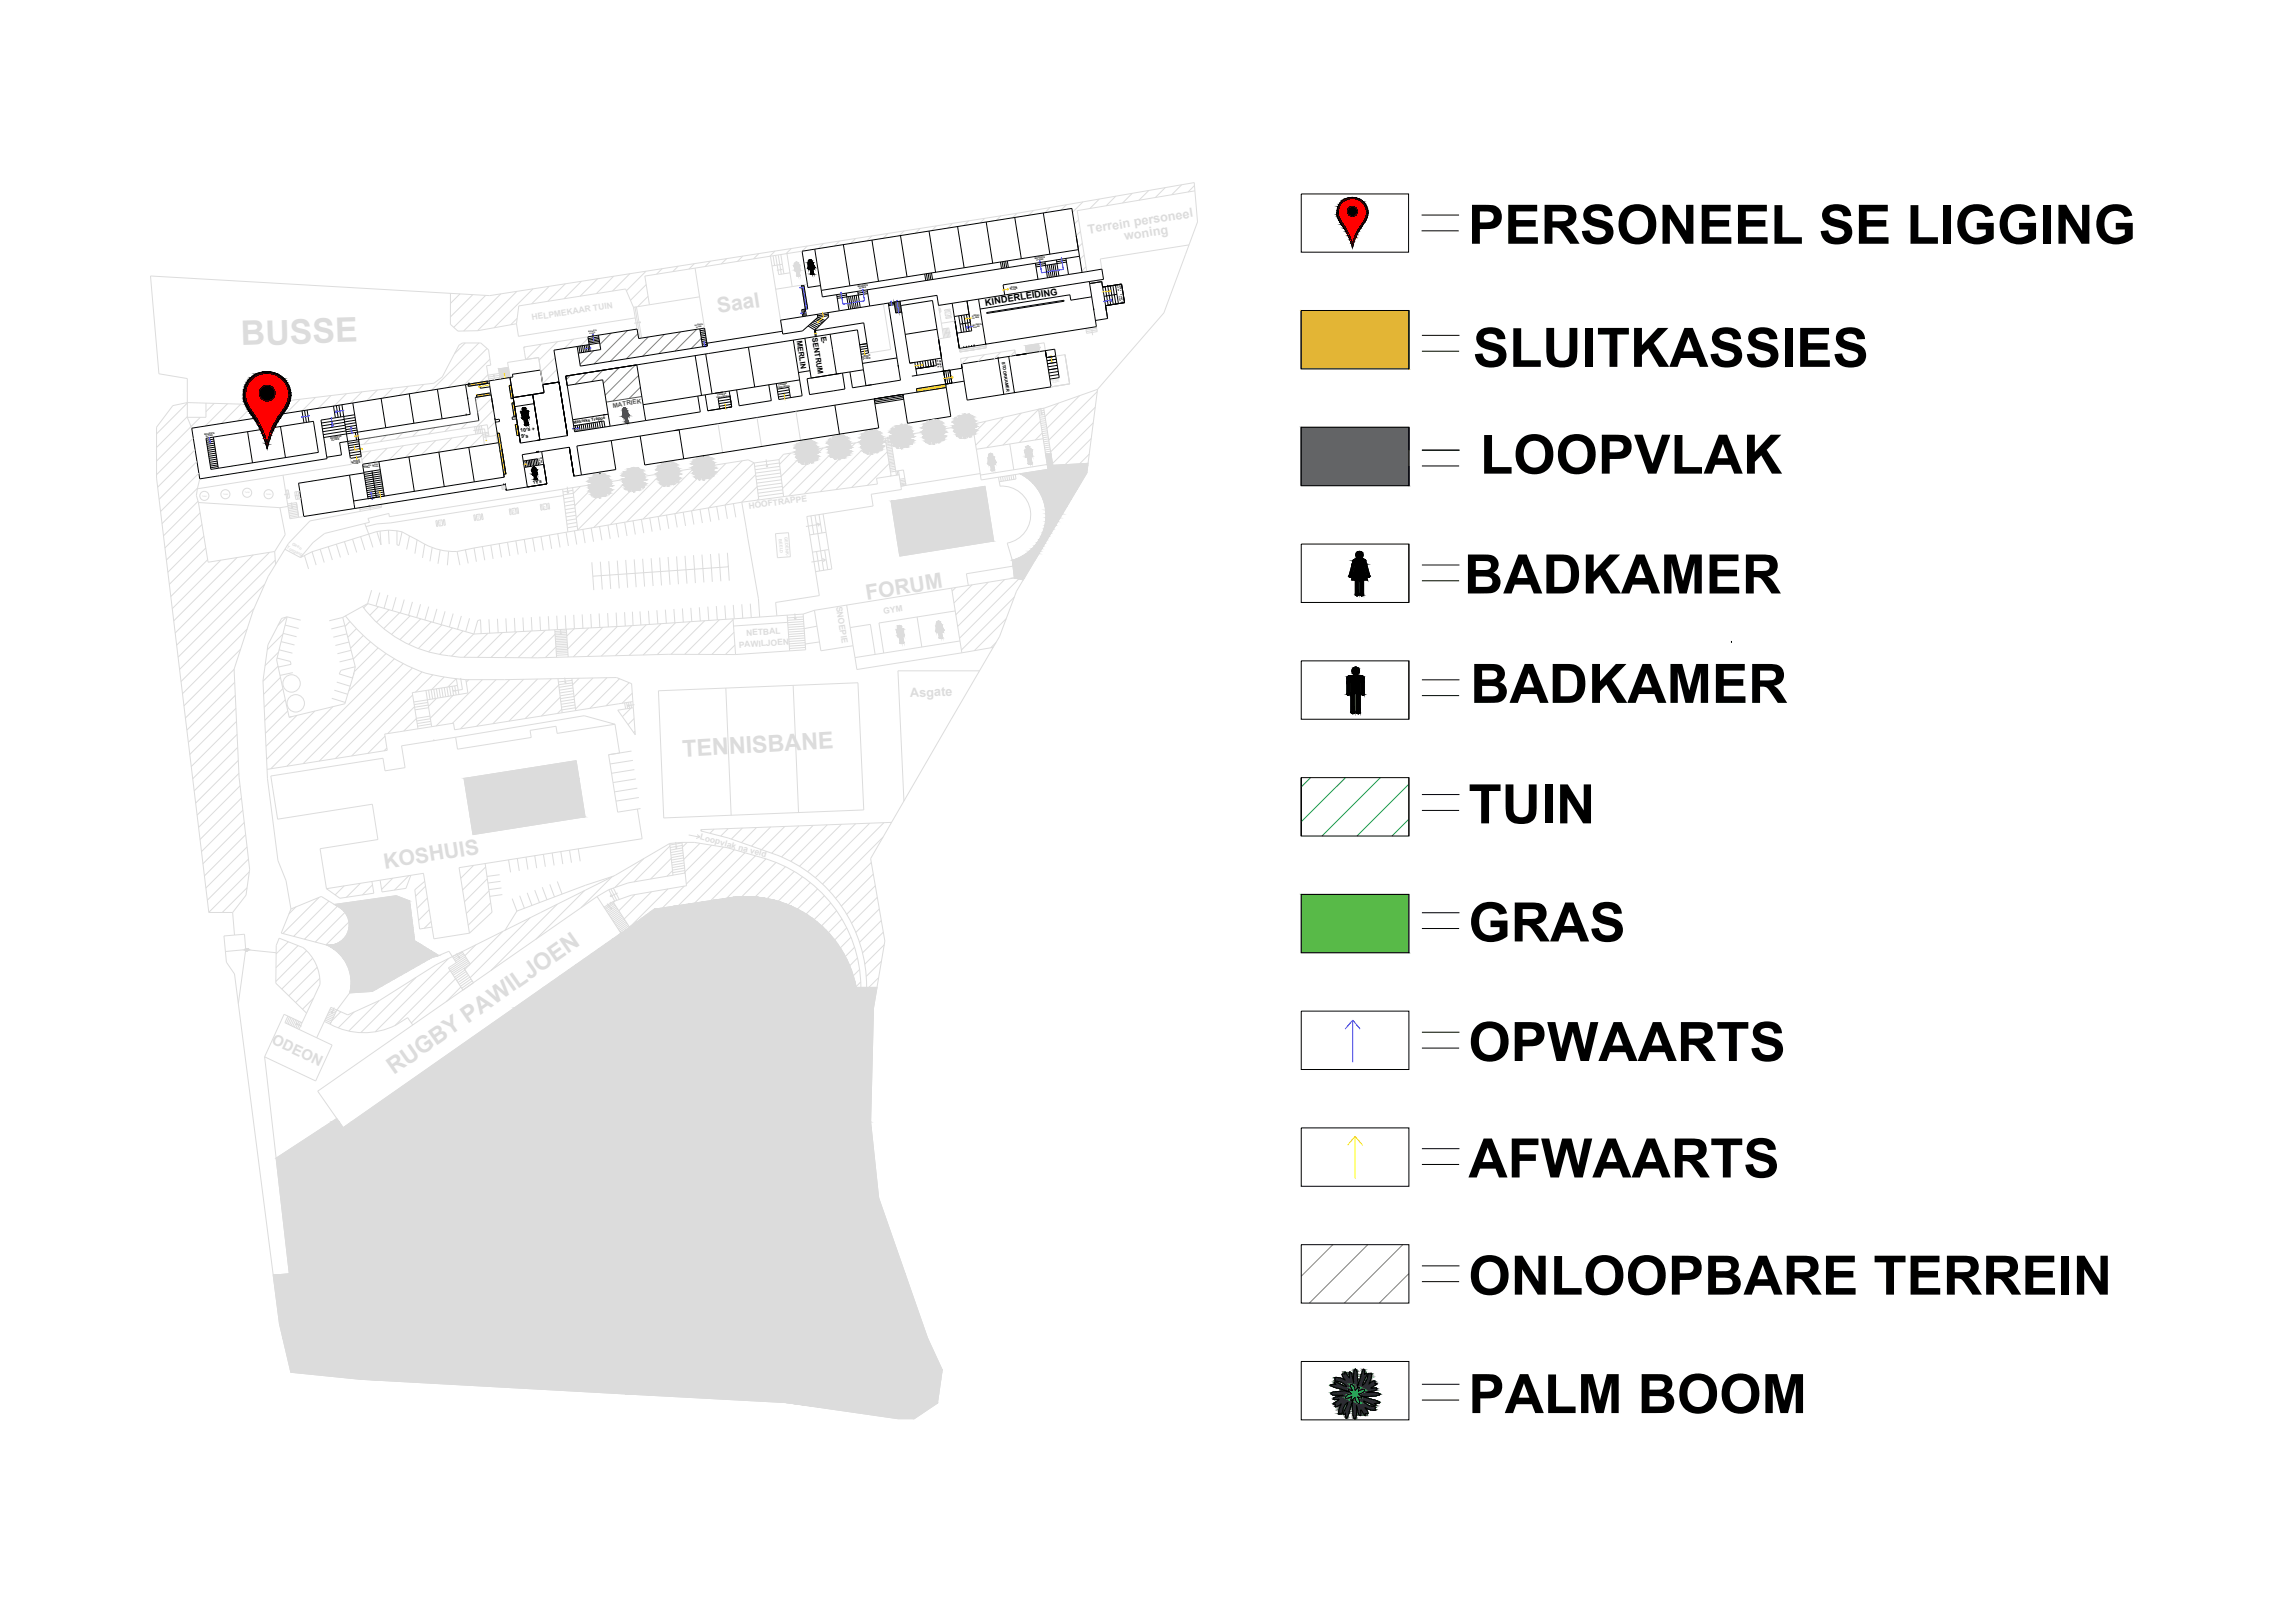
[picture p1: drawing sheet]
<svg xmlns="http://www.w3.org/2000/svg" width="297mm" height="210mm" viewBox="0 0 297 210" stroke-linecap="round" stroke-linejoin="round" font-family="sans-serif">
<defs><g id="words">
<g font-size="7">
<text x="189.9" y="31.5">PERSONEEL SE LIGGING</text>
<text x="190.5" y="47.5">SLUITKASSIES</text>
<text x="191.5" y="61.3">LOOPVLAK</text>
<text x="189.4" y="76.8">BADKAMER</text>
<text x="190.2" y="91">BADKAMER</text>
<text x="190" y="106.5">TUIN</text>
<text x="190" y="121.8">GRAS</text>
<text x="190" y="137.3">OPWAARTS</text>
<text x="190" y="152.4">AFWAARTS</text>
<text x="190" y="167.5">ONLOOPBARE TERREIN</text>
<text x="190" y="182.9">PALM BOOM</text>
</g>
<text font-size="1.2" x="127.5" y="39.6" transform="rotate(-9 127.5 39.6)">KINDERLEIDING</text>
<g font-size="1">
<text x="103.1" y="44.1" transform="rotate(81 103.1 44.1)">MERLIN</text>
<text x="105.1" y="43.7" transform="rotate(81 105.1 43.7)">SENTRUM</text>
<text x="106.2" y="43.5" transform="rotate(81 106.2 43.5)">E-</text>
</g>
<text font-size=".8" fill="#545454" x="79.3" y="52.7" transform="rotate(-9 79.3 52.7)">MATRIEK</text>
<g font-size=".7">
<text x="67.4" y="56" transform="rotate(-8 67.4 56)">10's +</text>
<text x="67.5" y="56.7" transform="rotate(-9 67.5 56.7)">9's</text>
</g>
<text font-size=".6" x="69" y="62.7" transform="rotate(-9 69 62.7)">11's</text>
<g font-size=".5">
<text x="129.6" y="46.8" transform="rotate(81 129.6 46.8)">STOORKAMER</text>
<text x="74.2" y="54.8" transform="rotate(-9 74.2 54.8)">Matrieks Trappe</text>
</g>
<g font-size=".3">
<text x="133.9" y="33.5" transform="rotate(-9 133.9 33.5)">BOONSTE</text>
<text x="134.1" y="33.7" transform="rotate(-9 134.1 33.7)">VLOER</text>
<text x="111" y="37.2" transform="rotate(-9 111 37.2)">BOONSTE</text>
<text x="111.1" y="37.4" transform="rotate(-9 111.1 37.4)">VLOER</text>
<text x="125.8" y="41" transform="rotate(-8 125.8 41)">GROND</text>
<text x="125.8" y="41.3" transform="rotate(-8 125.8 41.3)">VLOER</text>
<text x="130.6" y="37.4" transform="rotate(-9 130.6 37.4)">GROND</text>
<text x="130.7" y="37.6" transform="rotate(-9 130.7 37.6)">VLOER</text>
<text x="111.5" y="46.3" transform="rotate(-9 111.5 46.3)">GROND</text>
<text x="111.6" y="46.5" transform="rotate(-10 111.6 46.5)">VLOER</text>
<text x="121.2" y="46.6" transform="rotate(80 121.2 46.6)">VLOER</text>
<text x="121.5" y="46.5" transform="rotate(81 121.5 46.5)">GROND</text>
<text x="92.7" y="51.6" transform="rotate(-9 92.7 51.6)">VERDIEPING</text>
<text x="92.8" y="51.2" transform="rotate(-9 92.8 51.2)">TWEEDE</text>
<text x="100.6" y="50.3" transform="rotate(-9 100.6 50.3)">VERDIEPING</text>
<text x="100.7" y="49.9" transform="rotate(-9 100.7 49.9)">TWEEDE</text>
<text x="26.5" y="56.3" transform="rotate(-9 26.5 56.3)">BOONSTE</text>
<text x="26.6" y="56.5" transform="rotate(-10 26.6 56.5)">VLOER</text>
<text x="42.7" y="56.8" transform="rotate(-9 42.7 56.8)">BOONSTE</text>
<text x="42.9" y="57.1" transform="rotate(-10 42.9 57.1)">VLOER</text>
<text x="45.5" y="59.9" transform="rotate(-9 45.5 59.9)">GROND</text>
<text x="45.6" y="60.1" transform="rotate(-10 45.6 60.1)">VLOER</text>
</g>
<g font-size=".3" fill="#dcdcdc">
<text x="136" y="49.4" transform="rotate(-9 136 49.4)">GROND</text>
<text x="136.2" y="49.6" transform="rotate(-9 136.2 49.6)">VLOER</text>
</g>
<g font-size=".2">
<text x="144.5" y="36.9" transform="rotate(81 144.5 36.9)">VLOER</text>
<text x="144.7" y="38.3" transform="rotate(81 144.7 38.3)">VLOER</text>
<text x="144.8" y="36.8" transform="rotate(81 144.8 36.8)">GROND</text>
<text x="145" y="38.1" transform="rotate(81 145 38.1)">BOONSTE</text>
<text x="76.1" y="43" transform="rotate(-9 76.1 43)">BOONSTE</text>
<text x="76.3" y="43.2" transform="rotate(-9 76.3 43.2)">VLOER</text>
<text x="89.9" y="42.2" transform="rotate(-9 89.9 42.2)">BOONSTE</text>
<text x="90.1" y="42.4" transform="rotate(-10 90.1 42.4)">VLOER</text>
<text x="125.9" y="42.2" transform="rotate(-8 125.9 42.2)">BOONSTE</text>
<text x="125.9" y="42.5" transform="rotate(-9 125.9 42.5)">VLOER</text>
<text x="69.7" y="59.3" transform="rotate(81 69.7 59.3)">VLOER</text>
<text x="69.9" y="59.2" transform="rotate(81 69.9 59.2)">GROND</text>
<text x="47" y="60.5" transform="rotate(-9 47 60.5)">BOONSTE GROND</text>
<text x="47.1" y="60.6" transform="rotate(-9 47.1 60.6)">VLOER</text>
<text x="48.2" y="60.5" transform="rotate(-9 48.2 60.5)">VLOER</text>
</g>
</g></defs>
<!-- layer: Mure -->
<g fill="none" stroke="#dcdcdc" stroke-width=".13">
<path d="M59.5 38l-1.2 1.3M61.2 38.1l-2.9 2.9M62.8 38.2l-4.1 4.2M64.8 38l-4.8 4.8M66.9 37.7l-5.1 5.1M69 37.4l-5.1 5M71.1 37l-2.3 2.3M73.1 36.7l-2.2 2.3M75.2 36.4l-2.2 2.3M77.3 36.1l-2.2 2.2M79.4 35.7l-2.3 2.3M81.5 35.4l-2.3 2.3"/>
<path d="M82.1 39.7l.7 4.1M83.6 35.1l-2.6 2.5M83.6 36.8l-2 2.1M83.8 38.4l-1.3 1.3M84 39.4l-1.7 .3 .7 4M85.7 34.8l-.8 .7M87.7 34.4l-.7 .8M89.8 34.1l-.7 .7M90.5 38.4l.7 4.1M91.9 33.8l-.7 .7M94 33.5l-.7 .7M96.1 33.1l-.7 .7"/>
<path d="M98.2 32.8l-.7 .7M100 33.1l.2 1.3M100.3 32.5l-.7 .7M100.3 33.1l.4 2.4M100.7 33l.4 2.5M101 33l.2 1.2M101.2 34.2l-1.3 .2M101.2 34.2l.2 1.2M101.8 32.8l-18.4 2.9M102.4 32.2l-.7 .6M104.4 31.8l-.6 .7M104.5 36.8l-2 .3"/>
<path d="M106.5 31.5l-.6 .7M108.6 31.2l-.6 .6M110.7 30.9l-.6 .6M112.8 30.5l-.7 .7M114.3 39.3l.9 5.9-2.8 .5M114.9 30.2l-.7 .6M117 29.9l-.7 .6M119 29.6l-.6 .6M121.1 29.2l-.6 .7M121.4 39.5l.5 3.1M123.2 28.9l-.6 .6M125.3 28.6l-.6 .6"/>
<path d="M127.4 28.3l-.6 .6M129.5 27.9l-.6 .6M131.6 27.6l-.6 .6M133.7 27.2l-.6 .7M135.8 26.9l-.6 .6M138 26.5l-.7 .7M139.5 28.4l-.5 .6M139.8 30l-.6 .5M140 31.5l-.5 .5M140.1 26.1l-1.3 1.4M140.3 33l-.6 .5M140.5 34.5l-.5 .6"/>
<path d="M142.2 25.8l-1.2 1.2M142.3 33.5l.3 1.3M144.4 25.4l-1.3 1.2M146.5 25l-1.3 1.3M148.6 24.7l-1.3 1.2M150.7 24.3l-1.2 1.3M152.9 23.9l-1.3 1.3M154.5 23.6l.1 1.1M154.5 24l-.8 .8M154.6 24.7l-15.2 2.6v.5M154.6 24.7l.3 4M24.2 54l.6 1.4"/>
<path d="M24.2 53.9l-3.9 4M24.2 52.2l-3.9 4M25 56.7l-4.7 4.7M25.2 58.2l-4.8 4.9M25.5 59.7l-4.9 4.9M25.9 54l-5.6 5.7M27.7 52.2l-1.1 1.1M29.4 52.2l-2.8 2.9M31.1 52.3l-2.5 2.5M32.9 52.3l-2.2 2.2M34.1 52.9l-1.3 1.3M36.8 51.9l-1.3 1.3"/>
<path d="M38.8 51.7l-1.8 1.8M40.8 51.4l-1.7 1.8M42.8 51.2l-1.6 1.6M44.8 50.9l-1.6 1.6M46.7 59.1l.2 1M46.8 50.7l-1.5 1.5M47.9 56.7l-.8 .8M48 58.3l-1.2 1.2M48.8 50.5l-1.4 1.4M50 56.3l-.8 .9M50.1 58l-1.9 1.9M50.8 50.2l-1.3 1.3"/>
<path d="M52.1 56l-.8 .8M52.2 57.7l-1.9 1.8M52.8 50l-1.2 1.2M54.2 55.7l-.8 .8M54.3 57.3l-1.9 1.9M54.8 49.7l-1.1 1.1M56.3 55.3l-.8 .9M56.4 57l-1.9 1.9M58.4 55l-.9 .8M58.5 56.7l-1.9 1.8M60.2 44.4l-1.4 1.4M60.5 54.7l-.9 .8"/>
<path d="M60.6 56.4l-1.9 1.8M62 44.4l-6.2 6.1M62 51.3l-.5 .5M62.5 56.2l-1.7 1.7M63 45.1l-5 5.1M63.1 48.5l-.9 1M63.4 46.5l-3.3 3.3M63.6 51.5l-1.8 1.9M63.8 53.1l-2.1 2.1M64.1 54.6l-1 .9M64.3 56.1l-.2 .3M64.6 48.3l-1.5 .3"/>
<path d="M64.6 48.6l-1.4 .2M64.7 48.8l-1.5 .2M65.7 46.9l.3 1.9M65.8 47.5l-1.3 .2 .2 1.4M66.9 41.2l-.8 .8M69.7 46.3l.2 1.6M82.3 41.8l-.3-2-1.1-2.4-13.8 2.2-.3 2.3M96.8 59.5l.8 .4M101.4 58.8l-.6 .7M102.3 58.6l-1.4 1.5M104.4 58.3l-3.4 3.3M106.5 58l-5.3 5.2"/>
<path d="M108.6 57.6l-6.6 6.6M110.7 57.3l-6.6 6.6M112.8 57l-6.7 6.6M114.6 57l-6.5 6.4M114.8 58.5l-4.6 4.6M115 60l-2.8 2.8M115.2 56.6l10.6-1.7 8.6-1.9 .5 3.6M127.4 45.9l-.9 .9M127.5 44.5l.1 .5-3.4 .5-.1-.4M127.6 54.5l-1.6 1.6M129.5 45.6l-.9 .8M129.8 54l-3.6 3.6"/>
<path d="M131.3 45.5l-.6 .6M131.4 46l-.1-.7-7 1.1 .1 .7 .9-.9M132.1 53.5l-4.4 4.4M134.4 53l-4.7 4.6M134.6 54.5l-2.8 2.8M134.8 56l-.9 .9M135.9 58.6l.3 1.6 4.6-.2M137 52.2l-1.8 1.7M137.8 45.9l.6 3.8-2.4 .4M139.7 51.2l-4.3 4.2M140.9 58.8l-1.2 1.2M141.2 56.7l-3.4 3.4"/>
<path d="M141.4 54.7l-5.2 5.3M141.7 52.7l-5.8 5.8M142 50.7l-6.3 6.3M142 50.4l-7 2.4M25.5 63.3l-.1 .8M25.6 63.2l-4.6 4.6M25.6 64.9l-4.4 4.4M25.7 65l1.2 7.8 8.6-1.4M25.7 61.2l-4.9 5M25.8 62l-.3 1.3M25.9 66.4l-4.6 4.5M26.1 67.9l-4.6 4.6"/>
<path d="M26.4 69.4l-4.7 4.7M26.6 70.9l-4.7 4.7M26.9 72.4l-4.8 4.8M28.6 72.5l-6.3 6.3M30.7 72.2l-8.2 8.1M32.8 71.8l-10.1 10.1M32.8 78.8l-9.4 9.4M34.2 75.6l-11 11M34.9 71.5l-12 12M35.5 71.4l.2 1.6M35.6 72.5l-12.6 12.6M36.2 65.7l.7 3.5-1.4 2.2"/>
<path d="M36.6 61.5l-11.1 1.8M37 79.9l-1 1M39.4 71.9l.5 1.7M40.4 71.4l.5 1.7M40.4 71.4l-1.5 .8M41.4 71.1l.5 1.7M42.5 70.7l.5 1.8M43.5 70.4l.5 1.7M44.6 70.1l.5 1.7M45.6 69.8l.6 1.7M46.7 69.4l.5 1.8M47.2 67.7l1 3.1"/>
<path d="M47.6 78.1l-.6 .6M48.1 76.4l-.5 1.7M48.8 68.8l-8.4 2.6M49 78.5l-1.2 1.1M49.1 76.7l-.5 1.7M49.2 68.7l.1 1.8-.5-1.7M49.2 68.7l-.4 .1M49.3 65.5l-2.7 .4M50.2 77l-.5 1.7M50.3 68.6l-1.1 .1M50.3 68.6l.1 1.8M50.3 68.6l1.1 .1"/>
<path d="M50.3 78.9l-1.6 1.6M51.2 77.3l-.5 1.7M51.4 68.7v1.8l.2 .1 .4-1.8M51.4 68.7l.6 .1M51.7 79.3l-2.1 2.1M52 68.8l1 .5M52.3 77.6l-.5 1.7M53 69.3l1 .6M53 69.3l-.4 1.8M53.1 79.7l-2.5 2.4M53.4 77.9l-.5 1.7M54 69.9l.9 .5-.2 1.8"/>
<path d="M54 69.9l-.3 1.7M54.4 78.2l-.5 1.7M55.5 78.5l-.5 1.7M55.9 70.9l-.3 1.7M56.5 78.8l-.5 1.7M56.9 71.2l-.2 1.8M57.5 67.2h-.2M57.6 79.1l-.5 1.7M58 71.3l-.1 1.8M58.6 79.4l-.5 1.7M59.7 79.7l-.5 1.7M60.2 71.1l.4 1.8"/>
<path d="M61.3 70.9l34.7-5.9 2.1 12.4 .2 2.4M61.3 70.9l.3 1.8M61.3 70.9l-2.2 .5 .4 1.7M62.4 66.5h-.2M62.4 70.7l.3 1.8M63.5 70.5l.3 1.8M64.6 70.4l.3 1.7M65.7 70.2l.3 1.8M66.5 80l.1 1.8M66.7 70l.3 1.8M67 65.7h-.2M67.6 79.9l.1 1.8"/>
<path d="M67.8 69.8l.3 1.8M68.7 79.9l.1 1.8M68.9 69.6l.3 1.8M69.8 79.8l.1 1.8M70 69.4l.3 1.8M70.9 79.7l.1 1.8M71 65.1h-.1M71.1 69.2l.3 1.8M72 79.7l.1 1.8M72.2 69.1l.3 1.7M72.9 64.1l-22.3 3.6-1.8 .1-1.5 .3M73.1 79.6l.1 1.8"/>
<path d="M73.2 68.9l.3 1.8M74.1 63.5l-1.3 .2M74.2 63.8l-1.3 .2M74.2 79.6l.1 1.8M74.3 68.7l.3 1.8M75.3 79.5l.1 1.8M75.4 68.5l.3 1.8M76.4 79.5l.1 1.8M76.5 68.3l.3 1.8M76.6 72.8l.2 3.6M77.5 79.4l.1 1.8M77.6 68.1l.3 1.8"/>
<path d="M77.7 72.7l.2 3.6M78.6 79.3l.1 1.8M78.7 68l.2 1.7M78.8 72.6l.2 3.6M79.7 79.3l.1 1.8M79.7 67.8l.3 1.7M79.9 72.5l.2 3.6M80.8 79.2l.1 1.8-19.6 1M80.8 67.6l.3 1.8M80.9 72.5l.3 3.6M81.8 79.2l.1 1.8M81.9 67.4l.3 1.8"/>
<path d="M82 72.4l.3 3.6M82.8 79.1l.1 1.8M83 67.2l.3 1.8M83.1 72.3l.3 3.6M83.9 79l.1 1.8M84.1 67l.3 1.8M84.2 72.2l.3 3.6M85 79l.1 1.7M85.1 66.8l.3 1.8M85.3 72.2l.3 3.6M86.1 78.9l.1 1.8M86.2 66.7l.3 1.7"/>
<path d="M86.4 72.1l.3 3.6M87.2 78.8l.1 1.8M87.3 66.5l.3 1.7M87.5 72l.3 3.6M88.3 78.7l.1 1.8M88.4 66.3l.3 1.8M88.6 71.9l.3 3.6M89.4 78.7l.1 1.7M89.5 66.1l.3 1.8M89.7 71.8l.3 3.7M90.5 78.6l.1 1.8M90.6 65.9l.3 1.8"/>
<path d="M90.8 71.8l.3 3.6M91.6 78.5l.1 1.8M91.6 65.7l.3 1.8M91.9 71.7l.3 3.6M92.7 78.4l.1 1.8M92.7 65.5l.3 1.8M93 71.6l.3 3.6M93.8 78.4l.1 1.7M93.8 65.4l.3 1.7M94.1 71.5l.1 1.8M94.2 73.3h.1M94.2 73.3l-17.5 1.3"/>
<path d="M94.2 73.3l.1 1.8M94.9 78.3l.1 1.8M94.9 65.2l.3 1.7M96 78.2l.1 1.8M97.1 78.1l.1 1.8M103.9 79.5l-9.1 .6M104.9 66.8l.4 2.3M105.4 66.7l1.2 7.1M105.6 71.4l.4 2.5M106 66.6l.3 2.4M106.5 66.5l.4 2.4M106.7 71.2l.4 2.5"/>
<path d="M106.9 68.9l.3 2.2M106.9 68.9l-2.1 .3M107.2 71.1l.4 2.5-2.1 .4M107.2 71.1l-2.1 .4M115.3 61.5l-.1 .1M115.3 61.6l-1.9 .3 .1 .7-9.8 1.4M116.1 60.9l.1 .6M117.2 62.5v.1l-.7 .2M118.6 79.8l.7 3.9M123.6 79.1l-9.9 1.5M123.7 76l-.5 .5M125.8 75.7l-2.4 2.3"/>
<path d="M127.9 75.3l-4.2 4.3M130 75l-6.1 6.1M131 72.5l.2 2.3M131 73.3l-6 .9 .3 1.6M131.2 77.3l-6.8 6.8M131.2 74.8l-8.1 1.3M131.2 74.8l1.2 .2M131.8 74.9l-7.7 7.7M30.3 86.6l-6.3 6.3M30.4 88.3l-6.2 6.2M30.4 90l-6 6.1M30.5 91.7l-6 5.9"/>
<path d="M30.6 93.4l-5.9 5.8M30.7 95l-5.8 5.8M30.8 96.7l-5.7 5.6M30.8 98.4l-5.5 5.5M31.1 84l-7.3 7.3M32 81.4l-8.4 8.4M35.8 85.2l1.8 .4 .1 .4-1.7 .3h.1M36 86.2l-2 2M36 84.4l-1.7 1.7M36.1 84.1l1.7 .4M36.3 87.7l-2.2 2.1M36.4 83l1.7 .5"/>
<path d="M36.6 89.1l-2.4 2.4M36.6 82.1l-2 2M36.6 82l1.8 .4M36.9 80.9l1.7 .4M36.9 90.6l-2.6 2.6M37.2 92l-2.9 2.9M37.7 92.7l-.3 .1M37.9 87l-1.7 .4M38.4 92.6l-4 4M38.9 80.3l-1.8-.5-1.3 5.6M40.7 92l-6.2 6.3M42.6 80.3l1.7-.4 .3 1.1"/>
<path d="M42.9 90.4l1.7 .5M43.1 91.5l-8.1 8M43.3 89.3l1.7 .5M43.6 88.3l1.7 .5M44.6 81l.3 1M44.6 81l-1.7 .4M44.9 82l.3 1.1M44.9 82l-1.8 .5M45.2 83.1l.2 1.1M45.2 83.1l-1.8 .4M45.3 80.4l-.7 .7M45.4 84.2l.3 1"/>
<path d="M45.4 84.2l-1.7 .4M45.6 87.7h.1M45.7 85.2l.3 1.1M45.7 85.2l-1.8 .5M45.8 87.2h.1M46 86.3l-1.9 .5-.2 .4 1.7 .5M46 86.3l-.2 .9M46.1 81.4l-1.1 1.1M47 82.2l-1.6 1.7M47.9 83.1l-2.2 2.2M48.9 83.8l-3.1 3.1M49.8 95.3l-2.2 2.2"/>
<path d="M49.9 84.6l-4.8 4.8M50.1 96.8l-.4 .4M51 85.3l-13.9 13.9M51.7 94.7l-1.9 .3 .3 2.1-15.5 2.5M52.2 85.9l-13 12.9M53.3 86.5l-12 12M53.4 89.9l-7.9 7.9M53.6 91.5l-3.4 3.4M53.9 93l-1.7 1.6M54.4 80.1l-2.7 2.7M54.6 87l-11.2 11.2M55.8 80.5l-2.9 2.9"/>
<path d="M56 87.3l-2.3 2.3M56.5 90.4l-1.1 1M57.2 80.9l-3.1 3M57.5 87.6l-1.7 1.6M58.5 81.3l-3.1 3.1M58.6 90l-2.9 2.9M59 87.8l-1.1 1.1M59.9 81.6l-3 3.1M60.6 88l-.3 .3M60.7 80l-.5 1.8M61.3 82l-2.9 2.9M62.2 82v-1.8l-.4 .1-.5 1.7"/>
<path d="M62.4 88l-6 5.9M63.1 82l-3.1 3.1M63.3 80.1v1.8M64.2 88l-5.7 5.6M64.4 80.1v1.8M65 81.9l-3.2 3.2M65.4 80l.1 1.8M65.9 87.9l-6.3 6.4M66.9 81.8l-3.4 3.3M67.7 87.9l-6 6.1M68.7 81.7l-3.4 3.4M69.5 87.9l-5.7 5.8"/>
<path d="M70.6 81.6l-3.6 3.5M71.3 87.8l-5.5 5.5M71.8 82.1l-3 3M71.9 83.7l-1.3 1.4M72.3 88.7l-4.4 4.3M72.5 90.2l-2.5 2.5M72.7 91.8l-.6 .5M73.3 81.6l-1.5 .1M73.3 81.9h-1.5M73.3 82.1l-1.5 .1M73.3 82.3l-1.5 .1M73.3 82.5l-1.5 .1"/>
<path d="M73.3 82.7l-1.4 .1M73.3 82.9l-1.4 .1M73.4 83.2h-1.5M73.4 83.4l-1.5 .1M73.4 83.6l-1.5 .1M73.4 83.8l-1.5 .1M73.4 84l-1.5 .1M73.4 84.2l-1.4 .1M73.5 84.5h-1.5M73.5 84.7l-1.5 .1M74 87.8l.5 4.2M74 88l-1.8 .3"/>
<path d="M74.1 88.4l-1.8 .2M74.1 88.7l-1.8 .2M74.1 89l-1.7 .3M74.2 89.4l-1.8 .3M74.2 89.8l-1.7 .3M74.3 90.1l-1.8 .3M74.3 81.4l-1 .9M74.3 90.5l-1.8 .3M74.4 90.9l-1.8 .2M74.4 91.2l-1.8 .3M74.4 91.6l-1.7 .3M74.9 87.8l-.8 .8"/>
<path d="M75.6 92.6l4 1.1M76.1 81.3l-2.7 2.7M76.7 87.7l-2.4 2.5M78 81.2l-3.8 3.8M78.5 87.7l-4 4.1M79.9 81.1l-3.9 3.9M80.1 87.8l-3.8 3.9M81.4 88.3l-3 3M81.6 91.6l-1.1 1.1M81.7 81l-3.9 3.9M81.8 89.7l-1.3 1.3M81.9 98.4l-3 .5"/>
<path d="M81.9 91.6l.3 3.5-2.3-3.2 1-.2M82 93l-.7 .8M82.1 99.6l-3 .5M82.2 94.6l-.2 .2M83.6 80.8l-4 4.1M85.5 80.7l-4.1 4.1M87.4 80.6l-4.2 4.2M89.3 80.5l-4.3 4.2M91.2 80.3l-4.4 4.4M93.1 80.2l-4.5 4.5M94.8 80.2l-4.5 4.5M95 81.8l-2.9 2.9"/>
<path d="M95.1 83.5l-1.3 1.2M101.9 80.5l-7 .5M124.2 82.9l-9.9 1.6M128.5 83.8l-4.1 .7M128.9 83.1l-.7 .7M130.2 80.1l-4.2 4.1M30.9 100.1l-5.4 5.4M31.1 101.7l-5.4 5.4M31.2 103.3l-5.3 5.3M31.4 104.9l-5.3 5.3M31.6 106.4l-5.3 5.4M31.8 108l-5.4 5.4"/>
<path d="M32 114.9l-3.2 3.2M32 109.6l-5.4 5.3M32.1 111.2l-5.3 5.3M32.3 112.8l-5.3 5.3M38.3 117.4l-.9 .9M41.3 116.1l-4.7 4.7M42.4 115l-.1 .1M42.6 116.6l-4.6 4.6M43.3 117l8-1.1 1.7 .7 .6 5.2 3.2 1.9-1 .2-7.6 4.4-3 .2M43.7 117.3l-4.3 4.2M43.7 117.3a2.65 2.65 0 0 1 1.4 3.1 2.65 2.65 0 0 1-2.8 1.9l-5.9-1.5M43.7 117.3l-2.1-1.3-4 1.6"/>
<path d="M44.5 114.6l-1.1 1.2M44.6 118.1l-3.8 3.8M45.1 119.3l-2.9 3M46.6 114.3l-1.8 1.8M48.1 114.1l.3 1.5-4.4 .6-1.8-1.2M48.2 114.5l-1.3 1.3M50.8 113.7l-1.4 1.4M52.9 113.3l-1.9 1.9M53.1 113.3l-.6 1.7-3.1 .4-.2-1.5M54.9 114.1l-1.2 1 .6 5.1 1.6-.2M55.1 114.7l-1.3 1.3M55.3 116.2l-1.3 1.3"/>
<path d="M55.5 117.7l-1.3 1.4M55.8 119.2l-.9 .9M61.3 112l-1.7 1.7M62.8 111.8l.9 6.2-3 2.8M62.8 112.2l-3 3M63 113.7l-2.9 3M63.3 115.3l-3 2.9M63.5 116.8l-2.9 2.9M64.6 113.2l-1.6 .2M64.8 114.1l-1.7 .2M64.9 114.9l-1.7 .2M65 115.8l-1.7 .2"/>
<path d="M65.8 111.3l.3 1.6M66.3 116.3l.6 1.6M66.9 117.9l-1.6 2.5M66.9 111.1l.3 1.6M67.2 115.9l.6 1.6M68 110.9l.3 1.6M68.2 115.5l.6 1.7M68.6 118.8l-7.8 7.7M69.2 110.7l.2 1.6M69.2 115.2l.6 1.6M70.2 114.8l.6 1.6M70.3 110.6l.3 1.6"/>
<path d="M71.1 114.4l.6 1.7M71.4 110.4l.3 1.6M72.1 117l-8.6 8.6M72.1 114.1l.6 1.6M72.6 110.2l.2 1.6M73.7 110l.2 1.6M74.8 109.9l.3 1.6M75.6 115.2l-6.3 6.3M79.1 113.5l-4 4M79.3 116.7l.1 .1M79.4 116.8l-1.2 .8M79.4 113.4l-3.7 1.2-8.8 3.3"/>
<path d="M79.5 116.9l-1.2 .8M79.6 116.6l-.2 .2M79.6 117.1l-1.1 .8M79.7 117.3l-1.1 .8M79.8 117.5l-1.1 .8M79.9 117.7l-1.1 .7M80 117.8l-1.1 .8M80.2 118l-1.2 .8M80.3 118.2l-1.1 .8M80.4 118.4l-1.1 .8M80.5 118.6l-1.1 .7M80.6 118.7l-1.1 .8"/>
<path d="M80.9 119.1l-1.2 .8M81 119.3l-1.1 .8M81.1 119.5l-1.1 .7M81.2 119.6l-1.1 .8M81.3 119.8l-1.1 .8M82.1 115.8l-2 2.1M82.3 100.8l-3 .5M82.5 102l-3 .5M82.7 103.2l-3 .5M83.3 111.1l-3.8 3.8M84.3 115.4l-3.5 3.5-1.2 .8M84.6 117.7l-4.3 3.1"/>
<path d="M86.4 115l-4.9 5M86.7 109.5l-4.7 4.6M86.8 111.1l-2.6 2.7M87 112.7l-.7 .7M88.5 114.7l-2.8 2.8M88.9 109l-.6 .6M90.6 109.1l-2.1 2.1M92.1 109.4l-3.5 3.4M92.4 107.3l-.6 .5M93.6 109.6l-4.8 4.8M94.2 107.2l-1 1M95 110l-7.2 7.2"/>
<path d="M96.1 107.2l-1.5 1.4M96.4 110.4l-6.5 6.5M97.7 110.8l-5.8 5.8M97.9 107.1l-2 1.9M99.1 111.1l-5.1 5.1M99.7 107l-2.5 2.5M100.4 111.6l-4.4 4.4M101.5 107l-3 3M101.6 112.2l-3.9 3.9M102.8 112.8l-3.6 3.5M103.4 106.9l-3.6 3.5M103.8 113.5l-3.1 3.1"/>
<path d="M104.8 114.2l-2.8 2.9M105.2 106.8l-4.1 4.1M105.8 115l-2.6 2.6M106.7 115.9l-2.4 2.4M107 106.7l-4.7 4.8M107.5 116.8l-2.2 2.2M108.2 117.9l-1.9 1.9M108.9 106.7l-5.5 5.4M108.9 118.9l-1.7 1.8M110.7 106.6l-6.2 6.2M112.5 106.5l-7 7.1M112.7 111.6l-4.6 4.6"/>
<path d="M113 113.1l-4.2 4.1M113.2 114.6l-3.7 3.7M113.5 116.1l-3.3 3.4M113.8 117.6l-3.1 3.1M114 119.1l-2.8 2.8M114.2 108.3l-6.9 7M114.3 106.5l-7.9 7.9M29 121.1l.3 3.4 1 1.5M30.3 121l1.3-.1 .2 2M31.8 122.9l-1 7M31.8 122.9l-2.6 .2M31.8 122.9l3.9 .4"/>
<path d="M35.7 122.4v4.8l4 3.9M36.1 121.4l3.1 1.2M37.3 121.9l-1.6 1.5M38.6 122.4l-2.9 2.8M39.7 123l-4 4M40.5 124l-4 4M40.6 129.2l-1.5 1.4M41 125.2l-3.6 3.7M41.4 126.6l-3.2 3.1M41.4 127.4l-1 2M42.7 132.5a9.2 9.2 0 0 0 10-.8l.7 .9M44.1 130.9l-1.2 1.2"/>
<path d="M45.8 131l-2 2M49.1 129.5l-4 3.9M53.8 126.5l-7.1 7.1M58 124l-9.5 9.5M58.2 125.6l-7.1 7.1M58.6 126.2l1.4-.9 .2 .2-1.4 1M59.6 127.7l-1.9 1.9M59.9 123.2l-1.2 .8M60 123.4l-1.2 .8M60.1 123.6l-1.2 .8M60.2 123.8l-2.2 1.5M60.3 125.7l-1.4 1-5.7 5.7"/>
<path d="M60.4 124l-2.3 1.4M60.5 126l-1.4 .9M60.5 124.2l-2.2 1.4M60.6 124.4l-2.2 1.4M60.6 126.2l-1.3 1M60.7 124.6l-2.2 1.4M60.8 126.4l-1.4 1M60.8 124.8l-.7 .7M60.9 126.7l-1.3 .9M61.1 126.9l-1.4 1M61.3 127.2l-1.4 .9M61.5 122.3l-1.4 1.4"/>
<path d="M65.1 120.5l-4.3 4.3M109.6 120.1l-1.6 1.5M110.1 121.3l-1.4 1.4M110.6 122.6l-1.2 1.2M110.9 124l-1 1M111.2 125.5l-.8 .8M111.4 127.1l-.6 .6M113.7 126.5l-1.3 1.3M114 124.4l-1.9 2M114.3 120.6l-2.7 2.7M114.4 122.3l-2.5 2.5"/>
<circle cx="26.4" cy="64.2" r=".59"/>
<circle cx="29.2" cy="64" r=".59"/>
<circle cx="32" cy="63.8" r=".59"/>
<circle cx="34.7" cy="64" r=".59"/>
<circle cx="37.7" cy="88.4" r="1.13"/>
<circle cx="38.3" cy="91" r="1.13"/>
<circle cx="31.9" cy="122.9" r=".14"/>
</g>
<!-- layer: 0 -->
<g fill="none" stroke="#dcdcdc" stroke-width=".13">
<path d="M58.3 38v4l.9 .8h2.6l5-.9 .3 1.6 15.1-2.4M82.3 39.7l-.3 .1M89.9 34.7l.6 3.7-6.5 1-.6-3.7M99.7 33.2l1.3 8.2M102.2 35.3l.3 1.8-2.2 .3M102.2 35.3l-1.5 .2M102.9 34.5h.1M102.9 34.5l.2 1.2M103.2 34.9v.1M103.2 34.9l.1 .8M103.2 34.9h-.1M103.2 34.9h.1"/>
<path d="M103.2 34.9l.1 .7M103.3 34.5l.2 1.1M103.3 34.2l.1 .1M103.3 34.2l-.5 .1 .1 .7v-.5M103.3 34.5h.1M103.4 34.3l.1 .7-.2-.5M103.8 32.5l-2 .3 .4 2.5M121.5 39.9h.2v.5h-.1zM139.4 27.8l1.2 7.4M153.8 31.7l-11.5 1.8M154.5 23.6l-23 4-68.2 10.7-43.8-2.6 1.1 12.7 3.6 .6v5h2.4v-1.8M154.9 28.7l-4.3 11.8-8.6 9.9-1.4 10.8-9.1 15.3-2.2 5.8-16.7 28.8 1.9 10.7-1.5 8.6-.4 14.8 1.1 9.8 6.3 18.2 1.9 4.1-.6 4.3-3 2h-2.1l-14.5-2.1-55.1-3-9-.9-1.4-6.3-5.9-45.3"/>
<path d="M34.3 53.3l-.6-1-.6 .1-8.9-.3-1.8 .4-2.1 2.8v6.6l6.7 56.2h3.1M45.3 59.3l.2 .8-8.9 1.4 .9 5.6 1.1-.2M61.4 55.2l.2 1M61.6 55.2l.2 1M61.8 55.1l.2 1M62 55.1l.2 1M62.3 55.1l.1 .9M62.4 56l-15.7 2.6M62.4 56l.1 .6M62.4 56l.8-.1v.2l-.7 .1M62.5 56.6l.2 1M63.2 56.3l-.7 .1"/>
<path d="M63.3 49.3l-.4-2h.6l-.3-2-1-.9h-2.4l-.4 .3-2.2 4.1-1.1 .8-20.2 2.4-.4 1.1M63.3 56.5l-.3-1.5-16.5 2.6M64.2 56.3l.2 1M64.4 56.3l-1.9 .3M67.9 44.9l-.1 .1M69.7 46.3l-4 .6M69.7 46.3l.5 3.5M70 44.6l-2 1.9M71.8 46.3l-1.8 1.8M72.1 47.8l-1.9 1.9M72.1 44.2l-2.4 2.4M72.3 49.3l-.1 .2"/>
<path d="M74.2 43.9l-1.2 1.2M76.1 43.6l-8.3 1.3 .2 1.6 1.7-.2M76.1 43.8l-1 1M82.3 41.8l.1 .8M89.7 59.8l.1 .1-.3 .1 1.1 .4h-.9l-.2 .1 .1 .1h.7l-.5 .2-.2 .1h.4l-.4 .3h.2v.2l.3-.2-.1 .7a.24 .24 0 0 0 .2-.1 .24 .24 0 0 0 .1-.3l.2-.4-.2 .7M90.7 59.9l.2 .2 .1 .2 .3-.2-.1 .3 .4-.1a.27 .27 0 0 1-.4 .3l.3 .2h-.3l.1 .3a.27 .27 0 0 1-.3-.3l-.2 .2v-.3l-.4 .1a.26 .26 0 0 1 .1-.2 .26 .26 0 0 1 .3 0l-.2-.3h.3zM91 59l-.1 .8-.1-.5-.1-.1v.3l-.3-.3v.1h-.2l.2 .4-.7-.2a.25 .25 0 0 0 .4 .3l.4 .3-.8-.3M91.1 59l.1 .8v.4l.4-1.2v.3h.2M91.8 59.3l-.3 .7 .3-.4a.22 .22 0 0 1 0-.3 .22 .22 0 0 1 .3 0l-.2 .6 .4-.2v.2h.1l-.4 .3h.4l-.1 .1-.5 .2a.78 .78 0 0 1 .8 .1l-.8 .1h-.4l1.2 .4-.3 .1v.1M92.9 54.8l.6 3.8M93.9 60l-6.5 6.4M96 59.6l-6.4 6.5"/>
<path d="M96.8 59.5l-46.4 7.4-.1-.5-2.7 .7 .2 .5-5.8 1.4-1.5 1.2-1.6 2-2-1.1M97.5 59.9l-5.8 5.8M97.9 54l.6 3.8M100.8 59.9l-3.2 .5M101.4 58.8l13.8-2.2 .8 4.9M103 53.2l.6 3.8M103.1 57.7v.2l-.3 .1 1.2 .4-.5-.1-.7 .2 .2 .1h.6l-.6 .2 .4 .1-.4 .2 .1 .1v.1l.4-.2-.2 .5 .1 .2a.22 .22 0 0 0 .2-.1 .22 .22 0 0 0 0-.2 .37 .37 0 0 1 .3-.4l-.3 .7M104.1 57.9l.2 .1 .1 .3 .2-.2v.3l.4-.2a.26 .26 0 0 1-.1 .3 .26 .26 0 0 1-.3 0l.2 .3-.3-.1 .2 .4a.26 .26 0 0 1-.3-.1 .26 .26 0 0 1 0-.3l-.3 .2 .1-.2-.4 .1a.27 .27 0 0 1 .4-.3l-.3-.3 .3 .1zM105.1 57.2l-.3 .8 .3-.5a.24 .24 0 0 1 .1-.2 .24 .24 0 0 1 .2-.1l-.1 .7 .3-.2v.1l.2 .1-.4 .2 .4 .1-.2 .1-.4 .1a.82 .82 0 0 1 .7 .2l-.8 .1-.3-.1 1.1 .5h-.3v.2M105.1 57.2l-.1 .1-.1-.3-.4 1.1v-.4l-.1-.8-.1 .8-.1-.5-.2-.1v.4l-.3-.4v.2h-.1l.1 .3-.4-.1h-.2a.23 .23 0 0 0 .1 .2 .23 .23 0 0 0 .2 0l.4 .3-.7-.2M105.7 59.3l-.8-.3a.68 .68 0 0 0 .7 .3l.1 .2-.1 .1-.6-.2 .2 .3-.2 .1v.1l-.3-.4v.4l-.1-.1-.1-.5-.1 .8-.2-.3v-.9l-.4 1.2v-.4l-.2 .1M107.3 57.1v.2l-.3 .1 1.2 .3h-.5l-.7 .2 .2 .1h.6l-.5 .1-.1 .1h.4l-.4 .3h.1v.2l.4-.2-.2 .4 .1 .3a.23 .23 0 0 0 .2-.1 .23 .23 0 0 0 0-.2l.3-.5-.3 .8"/>
<path d="M108.3 57.3l.2 .1 .1 .3 .2-.2v.2l.4-.1a.27 .27 0 0 1-.4 .3l.2 .2h-.3l.2 .4a.27 .27 0 0 1-.3-.4l-.3 .2 .1-.3-.4 .2a.26 .26 0 0 1 .1-.3 .26 .26 0 0 1 .3 0l-.3-.3 .3 .1zM109.3 56.6l-.3 .7a.37 .37 0 0 0 .4-.4 .21 .21 0 0 1 0-.2 .21 .21 0 0 1 .2-.1l-.1 .6 .3-.1v.1h.2l-.4 .3h.4l-.1 .2-.5 .1a.78 .78 0 0 1 .7 .1l-.8 .2-.3-.1 1.1 .4-.3 .1 .1 .2M109.4 56.6h-.2l-.1-.3-.4 1.2v-.9l-.1-.3-.1 .8-.1-.5-.2-.1v.4l-.3-.4v.1h-.1l.1 .4-.4-.1h-.2a.23 .23 0 0 0 .1 .2 .23 .23 0 0 0 .2 0l.4 .3-.7-.3M109.9 58.6l-.8-.2 .4 .3a.22 .22 0 0 1 .3 0 .22 .22 0 0 1 .1 .2l-.7-.1 .2 .3h-.2v.2l-.3-.4v.4l-.1-.1-.1-.6-.1 .9-.2-.9v-.3l-.3 1.1-.1-.3-.2 .1M111.5 56.4l.1 .2h-.4l1.2 .5h-1l-.2 .1 .3 .1h.5l-.5 .1-.1 .1 .4 .1-.4 .2 .1 .1v.1l.4-.2-.1 .7a.24 .24 0 0 0 .2-.1 .24 .24 0 0 0 0-.2l.3-.5-.3 .8M112.5 56.6a.27 .27 0 0 1 .3 .4l.2-.2v.2l.4-.1a.26 .26 0 0 1-.1 .3 .26 .26 0 0 1-.3 0l.2 .3-.3-.1 .2 .4a.26 .26 0 0 1-.3-.1 .26 .26 0 0 1 0-.3l-.3 .2 .1-.3-.4 .2a.27 .27 0 0 1 .4-.3l-.3-.3 .3 .1zM113.5 55.9l-.2 .7 .3-.4a.22 .22 0 0 1 0-.2 .22 .22 0 0 1 .2-.1l-.1 .7 .3-.2v.1l.2 .1-.4 .2 .4 .1-.7 .2 .9 .1-.9 .2-.3-.1 1.1 .4-.3 .1 .1 .2M113.6 55.9l-.2 .1-.1-.3-.4 1.1 .1-.4-.2-.8-.1 .3v.5l-.1-.5-.1-.1-.1 .4-.2-.4-.1 .1h-.1l.1 .4-.6-.1a.24 .24 0 0 0 .1 .2 .24 .24 0 0 0 .2 0l.4 .3-.7-.3M114.1 57.9l-.8-.2 .5 .3a.21 .21 0 0 1 .2 0 .21 .21 0 0 1 .1 .2l-.7-.1 .2 .3h-.2v.2l-.2-.4-.1 .4-.1-.1-.1-.5v.6l-.1 .2-.1-.3-.1-.9-.4 1.1v-.3l-.2 .1M114.5 56.7l.7 4.4M115.2 56.7l-.7 .1M115.2 56.9l-.6 .1"/>
<path d="M115.3 57.1l-.7 .1M115.3 57.3l-.7 .1M115.3 57.5l-.7 .1M115.4 57.6l-.7 .1M115.4 55.7v.2h-.3l1.2 .4h-.9l-.3 .2 .2 .1h.6l-.5 .1-.1 .1h.4l-.4 .3h.1v.2l.4-.2-.2 .4v.3a.24 .24 0 0 0 .3-.1 .24 .24 0 0 0 0-.3l.3-.4-.3 .8M115.4 57.8l-.7 .1M115.4 58l-.7 .1M115.5 58.2l-.7 .2M115.5 58.4l-.7 .1M115.5 58.6l-.7 .1M115.6 58.8l-.7 .1M115.6 59l-.7 .1"/>
<path d="M115.6 59.2l-.7 .1M115.6 59.4l-.6 .1M115.7 59.6l-.7 .1M115.7 59.8l-.7 .1M115.7 60l-.7 .1M116.4 55.9l.2 .1 .1 .3 .2-.3v.3l.3-.1a.26 .26 0 0 1-.1 .3 .26 .26 0 0 1-.2 0l.2 .2h-.3l.2 .4a.26 .26 0 0 1-.3-.1 .26 .26 0 0 1 0-.3l-.3 .2 .1-.3-.4 .2a.26 .26 0 0 1 .1-.3 .26 .26 0 0 1 .3 0l-.3-.3 .3 .1zM117.4 55.2l-.3 .7 .3-.4a.22 .22 0 0 1 .1-.2 .22 .22 0 0 1 .2-.1l-.2 .6 .4-.1v.1h.1l-.3 .3h.4l-.2 .2-.4 .1a.81 .81 0 0 1 .7 .1l-.8 .2-.3-.1 1.1 .4-.3 .1v.2M117.4 55.2h-.1l-.1-.3-.4 1.2v-.9l-.1-.3-.1 .8-.2-.5-.1-.1v.4l-.3-.4v.1h-.1l.1 .4-.6-.2a.22 .22 0 0 0 0 .3 .22 .22 0 0 0 .3 0l.4 .3-.7-.3M118 57.2l-.8-.3 .4 .3a.22 .22 0 0 1 .3 .1 .22 .22 0 0 1 0 .2l-.6-.1 .2 .3h-.2v.2l-.3-.4v.4l-.2-.7-.1 .9-.2-.3v-.9l-.4 1.1v-.3h-.2M119.5 55.1l.1 .2-.4 .1 1.2 .4h-1l-.1 .1 .2 .1h.5l-.5 .1-.1 .1 .4 .1-.4 .2 .1 .1v.1l.4-.2-.1 .7a.24 .24 0 0 0 .2-.1 .24 .24 0 0 0 0-.2l.3-.5-.2 .8M120.5 55.3l.3 .2v.2l.3-.2-.1 .2 .4-.1a.27 .27 0 0 1-.4 .3l.2 .3-.2-.1 .1 .4a.26 .26 0 0 1-.3-.1 .26 .26 0 0 1 0-.3l-.3 .2 .1-.2-.4 .1a.27 .27 0 0 1 .4-.3l-.2-.3 .2 .1zM120.8 54.4l-.1 .7-.1-.5-.1-.1-.1 .4-.2-.4-.1 .1h-.1l.2 .4-.7-.1a.24 .24 0 0 0 .1 .2 .24 .24 0 0 0 .2 0l.5 .3-.8-.2"/>
<path d="M120.9 54.4l.1 .8-.1 .3 .4-1.2 .1 .4 .2-.1M121.5 54.6l-.2 .8 .3-.5a.22 .22 0 0 1 0-.2 .22 .22 0 0 1 .2-.1l-.1 .7 .3-.2 .1 .1 .1 .1-.4 .2 .4 .1-.6 .2 .8 .1-.8 .2-.4-.1 1.2 .4-.4 .1 .1 .2M122.1 42.5l.2 1.2M122.1 43.7l-.2-1.1 .8-.2 .2 1.2-1.5 .3M122.1 56.6l-.8-.2 .5 .3a.22 .22 0 0 1 .2 0 .22 .22 0 0 1 .1 .2l-.7-.1 .2 .3-.1 .1-.1 .1-.2-.4-.1 .4-.1-.1-.1-.5-.1 .8-.1-.3v-.9l-.4 1.2-.1-.4-.2 .1M122.2 40.1l.7-.1 .1 .1-.8 .2zM122.2 42.5l.2 1.2M122.2 40.4l.8-.1 .1 .5-.8 .1zM122.3 41.1l.8-.2v.2l-.7 .1zM122.4 42.5l.2 1.2M122.6 42.5l.2 1.1M123.5 54.4l.1 .1-.3 .1 1.1 .4h-.9l-.2 .1 .2 .2h.6l-.7 .2h.4l-.4 .3h.2v.2l.3-.2-.1 .7a.23 .23 0 0 0 .2-.1 .23 .23 0 0 0 0-.3 .37 .37 0 0 1 .4-.4l-.3 .7"/>
<path d="M123.6 41.6l-1.8 .2M124.6 54.5l.1 .2 .1 .3 .3-.3-.1 .3 .4-.1a.26 .26 0 0 1-.1 .2 .26 .26 0 0 1-.3 .1l.3 .2h-.3l.1 .3a.26 .26 0 0 1-.3-.1 .26 .26 0 0 1 0-.2l-.2 .2v-.3l-.4 .1a.27 .27 0 0 1 .4-.2l-.2-.3 .3 .1zM125.6 53.9l-.3 .7 .3-.4a.22 .22 0 0 1 0-.3 .22 .22 0 0 1 .2 0l-.1 .6 .4-.2v.2h.1l-.4 .3h.4l-.1 .1-.5 .2a.82 .82 0 0 1 .8 .1l-.8 .1h-.4l1.2 .4-.3 .1v.1M125.6 53.9h-.2l-.1-.3-.3 1.2v-.5l-.2-.7-.1 .8-.1-.5-.1-.1v.3l-.3-.3v.1h-.2l.2 .4-.4-.2-.3 .1a.22 .22 0 0 0 .1 .2 .22 .22 0 0 0 .3 0l.4 .3-.8-.3M125.8 54.9l.5 3.2M126.1 55.9l-.7-.3a.7 .7 0 0 0 .7 .4v.2l-.6-.2 .1 .4h-.1v.1l-.3-.3v.3l-.2-.1-.1-.5-.1 .9-.1-.4v-.9l-.4 1.2-.1-.3h-.2M127.5 44.5l.1 .5-3.4 .5-.1-.4M127.6 44.8l-3.5 .5M128 59.4l-.1 .6M128 59.3v.1M128 59.3l-.1 .9 .3-.1 .1 .7v.1l.1-.1v-.7M128 59.3h.1"/>
<path d="M128.4 59.3l.4 .7-.2 .1 .1 .7-.1 .1-.1-.1M128.4 59.3h.1M128.4 59.3l.3 .6M128.7 59.9l.1-.1-.3-.8-.5 .1-.1 .1-.1 .8h.1M132.6 58.3l.1-.1 .7-.1 .2 .9-.1 .1-.1-.1M132.6 58.4l.2 .8v-.7M132.8 58.5h.1M132.8 58.5l.2 1.5M133.1 59v.1M133.1 59l.1 1M133.1 59h.1M133.2 59v.1"/>
<path d="M133.2 59l.1 .9M133.3 58.4l.2 1.5M133.3 58.4l.1 .6M133.3 58.4h.1M134.4 53l.6-.2 .9 5.8-.6 .2M134.4 44.5l.1 1M135.1 53.1l-.7 .1M135.1 53.4l-.7 .1M135.2 53.6l-.7 .1M135.2 53.9l-.7 .1M135.2 45.4l-.1-1-2.4 .3 .1 1.1M135.2 54.2l-.6 .1"/>
<path d="M135.3 54.4l-.7 .1M135.3 54.7l-.7 .1M135.4 55l-.7 .1M135.4 55.2l-.7 .1M135.5 55.5l-.7 .1M135.5 55.7l-.7 .2M135.5 56l-.7 .1M135.6 56.3l-.7 .1M135.6 56.5l-.7 .1M135.7 56.8l-.7 .1M135.7 57.1l-.7 .1M135.7 57.3l-.6 .1"/>
<path d="M135.8 57.6l-.7 .1M135.8 57.9l-.7 .1M135.9 58.1l-.7 .1M135.9 58.4l-.7 .1M136.6 46.1l1.2-.2 .6 3.8-2.4 .4M141.8 42.3l.2 .6-1.4 .2-.1-.6M141.9 42.5l-1.4 .2M141.9 42.7l-1.4 .2M25.4 64.1l.3 .9 10.5 .7 1-.2M36.9 63.5l.4-.1 .2 1-.4 .1M37.1 63.4l.1 1.1M37.1 79.8l-.7 .2-1.7 3.4-.7 4.7 .6 12.7 1.4 10.6 1 2.6 .6 3.6-1.2 3.2"/>
<path d="M37.2 65.2l1.2-.2 .2 1.9M38.3 63.6l.2 1M38.4 65.3l-1.2 .1M38.4 65.5l-1.1 .2M38.4 65.7l-1.1 .2M38.5 65.9l-1.2 .2M38.5 66.1l-1.1 .2M38.6 66.3l-1.2 .2M38.6 63.6l.1 1M38.6 66.5l-1.2 .2M38.6 66.8l-1.1 .1M38.8 63.6l-.7 .1 .2 .9 .6-.1"/>
<path d="M39.3 66.8l-.7 .1M44.3 79.9l3.3-1.8 13.7 3.9M44.7 79.7a21.9 21.9 0 0 0 11 7.6l2.3 .4 2.3 .3M46.5 65.7l.1 .5M46.9 78.5a16 16 0 0 0 11.1 6.4l1.5 .2h10l16.9-.4h8.8M49.3 65.3l.1 .4-9.3 1.7-2.8 2.9-2.6 4.3-1.9 4.4-2.5 7.6 .6 14 1.4 11.9-.5 3.3-1.7 2.3M54.9 70.4l1.7 .7 1.2 .2 1.2 .1M56.4 67.4h.1l.1 .7h-.1zM56.7 67.3h.5l.1 .7-.5 .1zM57.5 67.2l.1 .8h-.1l-.2-.8M59 71.4h.1M61.3 66.6h.1l.1 .8h-.1z"/>
<path d="M61.6 66.6l.5-.1 .1 .8h-.5zM62.4 66.5l.1 .7h-.1l-.2-.7M64.9 62.8l.1 .5h.5M65.4 62.9h-.5M65.4 63l-.5 .1M65.4 63.1l-.5 .1M65.9 65.9l.1-.1 .1 .8h-.1zM66.2 65.8h.5l.1 .7-.5 .1zM67 65.7l.1 .7-.2 .1-.1-.8M69.9 65.3h.1l.2 .7h-.2zM70.2 65.2h.5l.1 .7-.5 .1zM71 65.1l.1 .8h-.1l-.1-.8"/>
<path d="M72.8 63.3l.7 5.5M74.1 63.1l.6 5.5M74.2 64.3l-1.3 .2M74.3 64.8l-1.3 .2M74.3 65.3l-1.2 .2M74.4 65.7l-1.3 .3M74.5 66.2l-1.3 .2M74.5 66.7l-1.3 .2M74.6 67.1l-1.3 .3M74.6 67.6l-1.3 .2M74.7 68.1l-1.3 .2M75.1 62.9l-.9 1"/>
<path d="M76.3 63.5l-1.9 1.9M76.3 62.1l.1 .1-.4 .1 1.2 .4h-.9l-.2 .1 .2 .1h.5l-.5 .2-.1 .1h.4l-.4 .3h.2v.2l.3-.2-.1 .4v.3a.24 .24 0 0 0 .2-.1 .24 .24 0 0 0 0-.3 .37 .37 0 0 1 .3-.4l-.3 .7 .1 .1 .1-.1v.3l.5-1.2v.9l.1 .3 .1-.8 .1 .5 .1 .1 .1-.3 .2 .3 .1-.1h.1l-.2-.4 .7 .2a.22 .22 0 0 0-.1-.3 .22 .22 0 0 0-.2 0l-.4-.3 .7 .3M77.3 62.3a.26 .26 0 0 1 .3 .1 .26 .26 0 0 1 0 .2l.3-.2-.1 .3 .4-.1a.26 .26 0 0 1-.1 .2 .26 .26 0 0 1-.3 0l.2 .3-.2-.1 .1 .4a.26 .26 0 0 1-.3-.1 .26 .26 0 0 1 0-.3l-.2 .3v-.3l-.4 .1a.26 .26 0 0 1 .1-.2 .26 .26 0 0 1 .3-.1l-.2-.2h.2zM77.5 64.1l-2.9 2.9M77.6 61.3l-.1 .8-.1-.5-.1-.1-.1 .3-.2-.3-.1 .1h-.1l.2 .4-.7-.2a.23 .23 0 0 0 .1 .3 .23 .23 0 0 0 .2 0 .37 .37 0 0 1 .4 .3l-.7-.3M77.7 61.3l.1 .8-.1 .3 .4-1.1 .1 .3h.2M77.8 63.8l-.1 .1M78.2 63.3v.1M78.3 61.5l-.2 .8a.41 .41 0 0 0 .3-.5l.1-.2 .1-.1v.3l-.1 .4 .4-.2v.2h.1l-.4 .3h.4l-.6 .2 .6 .1 .2 .1-.9 .1h-.3l1.1 .4-.3 .1 .1 .1M78.6 63l-.2 .1M79.3 62.3l-.5 .4M80.7 61.3l.1 .2h-.4l1.2 .4h-.9l-.2 .1 .1 .1 .6 .1-.5 .1-.1 .1h.4l-.4 .3h.1l.1 .2 .3-.2-.1 .4v.3a.23 .23 0 0 0 .2-.1 .23 .23 0 0 0 0-.3l.3-.4-.3 .7h.2l.1 .3 .4-1.1-.1 .3 .2 .9 .1-.9 .1 .5 .1 .1 .1-.3 .2 .3 .1-.1h.1l-.2-.4 .5 .2h.2a.22 .22 0 0 0-.1-.3 .22 .22 0 0 0-.2 0l-.5-.3 .8 .3"/>
<path d="M81.4 62l-6.7 6.6M81.7 61.5l.2 .1 .1 .3 .3-.3-.1 .3 .4-.1a.27 .27 0 0 1-.4 .3l.2 .2h-.2l.1 .3a.27 .27 0 0 1-.3-.3l-.3 .2 .1-.3-.4 .2a.26 .26 0 0 1 .1-.3 .26 .26 0 0 1 .3 0l-.2-.3 .2 .1zM82.7 60.8l-.2 .7a.37 .37 0 0 0 .3-.4 .22 .22 0 0 1 0-.3 .22 .22 0 0 1 .2 0l-.1 .6 .4-.2v.2h.1l-.4 .3h.4l-.1 .1-.5 .2a.78 .78 0 0 1 .8 .1l-.9 .1h-.3l1.2 .4-.4 .1 .1 .1M82.8 60.8h-.2l-.1-.3-.4 1.2v-.9l-.1-.3-.1 .8-.1-.5-.1-.1-.1 .4-.2-.4-.1 .1h-.1l.2 .4-.5-.2-.2 .1a.23 .23 0 0 0 .1 .2 .23 .23 0 0 0 .2 0l.5 .3-.8-.3M83.5 61.6l-6.7 6.7M85.2 60.6v.1l-.3 .1 1.2 .4h-.9l-.3 .1 .3 .1h.5l-.6 .3h.3l-.3 .3h.1v.1l.4-.1-.2 .6a.23 .23 0 0 0 .3-.1 .23 .23 0 0 0 0-.2l.3-.4-.3 .7M85.6 61.3l-6.7 6.6M86.2 60.7l.2 .1 .1 .3 .2-.2v.3l.3-.2a.26 .26 0 0 1-.1 .3 .26 .26 0 0 1-.2 0l.2 .3-.3-.1 .1 .4a.26 .26 0 0 1-.2-.1 .26 .26 0 0 1 0-.3l-.3 .3 .1-.3-.4 .1a.27 .27 0 0 1 .4-.3l-.3-.2h.3zM87.2 60l-.3 .8 .3-.4a.21 .21 0 0 1 0-.3 .21 .21 0 0 1 .3-.1l-.2 .7 .4-.2v.2h.1l-.3 .3h.3l-.1 .1-.4 .1a.78 .78 0 0 1 .7 .2l-.8 .1h-.4l1.2 .4h-.3v.2M87.2 60l-.1 .1-.1-.3-.4 1.1v-.9l-.1-.3-.1 .9-.2-.5-.1-.2v.4l-.3-.3v.1h-.2l.2 .3-.4-.1h-.3a.24 .24 0 0 0 .1 .2 .24 .24 0 0 0 .3 .1l.4 .3-.7-.3M87.6 61l-6.5 6.5M87.8 62.1l-.8-.3 .4 .3a.22 .22 0 0 1 .3 0 .22 .22 0 0 1 0 .3l-.6-.2 .2 .4h-.2v.1l-.3-.4v.4l-.1-.1-.1-.5-.2 .8-.1-.3v-.9l-.4 1.2-.1-.3h-.1"/>
<path d="M89.7 60.6l-6.5 6.6M91.8 60.3l-6.5 6.5M92.3 61.3l-.7-.3 .4 .3a.22 .22 0 0 1 .2 0 .22 .22 0 0 1 .1 .3l-.6-.2 .1 .4h-.1l-.1 .1-.2-.3v.3l-.2-.1-.1-.5-.1 .9-.2-.9 .1-.4-.4 1.2-.1-.3h-.1M97.8 61.4l-4 3.9M98 63l-2.1 2M98.1 64.6l-.1 .1M100.3 69.1l1.7-.2 .3 3.1-1.7 .2zM100.9 60.4l-3.2 .4M100.9 60.8l-3.2 .4M101 61.2l-3.2 .5M101 61.7l-3.2 .4M101.1 62.1l-3.2 .4"/>
<path d="M101.2 62.5l-3.3 .5M101.2 63l-3.2 .4M101.3 63.4l-3.2 .4M101.3 63.8l-3.2 .5M101.4 64.3l-.6-4.8-3.2 .4 .6 4.8M101.8 79.6l.4 4.6M103.7 64l-7.7 1M103.9 79.8l-2 .2M115.2 61.1l1.7-.3 .3 2-.6 .1M115.2 61.1l.1 .5 1-.2M115.3 64.9l12.1-2 1.2 7.1-12.2 2zM115.8 60.1l-.7 .1"/>
<path d="M115.8 60.3l-.7 .1M115.8 60.5l-.7 .1M115.9 60.7l-.7 .2M116.2 60.9l.4 2M116.6 62.9v.4l-3.9 .7 .3 1.5-8.6 1.3 1.6 10.3-5.7 .9 .2 1.7M117.1 61.9l-.7 .1M117.1 62.1l-.7 .1M117.1 62.3l-.6 .1M117.2 62.5l-.7 .1M126.8 61.3l-10.2 1.6M128.3 60.1h.1M128.4 60.1l.1 .7"/>
<path d="M128.4 60.1h-.1M129.2 61.8l.2 1.1M129.4 61.7l.1 .6M129.7 61.7l.1 .6M130 61.6l.1 .6M130.3 61.6v.6M130.5 61.5l.1 .6M130.8 61.5l.1 .6M131.1 61.5l.1 .5M131.3 61.4l.1 .6-2.1 .3M132 61.3a6 6 0 0 1 3.3 6 6 6 0 0 1-4.3 5.2l-.7-2.2a3.7 3.7 0 0 0 3-4.1 3.7 3.7 0 0 0-3.9-3.3M135.5 60.1l.1 .6-8.7 1.4-.1-.6"/>
<path d="M35.8 85.4l1.6 7.4 7.2-1.7 1.2-3.9M55.1 89.4l.2 1.2M55.3 90.6l.5 3.4M55.3 90.6l-1.8 .2M55.3 90.9l-1.7 .3M55.4 91.2l-1.8 .3M55.4 89.3l.2 1.2M55.5 91.6l-1.8 .3M55.6 92.7l-1.7 .3M55.7 93l-1.8 .3M55.7 93.4l-1.7 .2M55.8 89.2l.2 1.3"/>
<path d="M55.8 93.7l-1.8 .3M55.8 94l-4.1 .7M56.1 89.2l.2 1.2M56.1 95.8h.1M56.5 89.1l.1 1.2M56.8 89.1l.2 1.2M57.1 89l.2 1.2M57.5 89l.2 1.2M57.8 88.9l.2 1.2M58.2 88.9l.1 1.2M58.5 88.8l.2 1.2M58.8 88.8l.2 1.1"/>
<path d="M59 87.8l.4 2.1M59.2 88.7l-5.9 .9 .8 4.7M60.3 88h5l14.5-.3 1.9 .8 .2 3.1-1 .1-.1-.7M60.3 88l.2 1.7-5.2 .9M71.8 81.5l.2 3.6M72.2 87.8l.5 4.4M73.3 81.4l.2 3.6M75.6 92.6l-16.7 2.8M80.9 81l13.9-.9 .4 4.6M81.1 90.9l.1 .8M81.3 90.9l.1 .8M81.6 90.8l.1 .8"/>
<path d="M81.7 97.2l-3 .5M81.7 97.2h.1M81.9 90.8l-23.1 3.6-.1-.8-2.9 .4M93.9 89l.7 16.5M102.2 84.2l2-.1-.3-4.6 1.5-.5 17.7-2.9 1.3 8.4-13.5 2.1-.3-1.5M102.2 84.2l-7 .5M102.6 88.7l.7 16.5M104 80.1l-2.1 .2M104 80.4l-2.1 .2M104 80.7l-2.1 .2M104 81l-2.1 .2M104.1 81.7l-2.1 .1"/>
<path d="M104.1 82l-2.1 .1M104.1 82.3l-2.1 .1M104.1 82.6l-2 .1M104.1 82.9l-2 .1M104.2 83.2l-2.1 .1M104.2 83.5l-2.1 .1M104.2 83.8l-2.1 .1M105.7 81l-1.7 .4-2 .1M106 83.1l-1.8 .2M116.1 81.4l-.1 .2M116.2 81.7l.1 .6-.1 .1-.1-.1M116.2 81.7h.1"/>
<path d="M116.2 81.7l.2 1.5M116.5 82.3h.1M116.5 82.3l.1 .9M116.5 82.2h.1M116.6 82.2h.1M116.6 82.3l.1 .8M116.7 81.7l.2 1.4M116.7 81.6h.1M116.7 81.3l.2 .1M116.7 81.3l-.6 .1M116.8 81.6v.6l.1 .1 .1-.1M121.1 80.9v.9l.2-.7"/>
<path d="M121.2 80.8l-.1 .1M121.3 81.1h.1M121.3 81.1l-.1 .8 .2-.1 .1 .7 .1 .1 .1-.1-.1-.7M121.6 81.8h.1M121.7 81.8l.1 .7M121.7 80.7l.1 .1M121.7 80.7l-.5 .1M121.7 81l.3 .8h-.2l.1 .7v.1l-.2-.1M121.7 81h.1M121.8 80.8l.3 .8-.4-.6M126.7 86.8h-10.5l.7 16.9M30.1 118.1l.2 2.9-1.3 .1"/>
<path d="M47.8 119.5l-.3 .8 .3-.4a.22 .22 0 0 1 0-.3 .22 .22 0 0 1 .3-.1l-.2 .7 .4-.2v.2h.1l-.4 .3h.4l-.6 .2a.82 .82 0 0 1 .8 .2l-.9 .1h-.3l1.2 .4h-.4l.1 .2M47.8 119.5l-.2 .1-.1-.3-.4 1.1 .1-.4-.2-.8-.1 .9-.1-.6-.1-.1-.1 .4-.2-.4v.2h-.2l.2 .3-.4-.1h-.3a.24 .24 0 0 0 .1 .2 .24 .24 0 0 0 .2 0l.5 .3-.8-.2M78.8 115.1l-1.6 .9M78.8 115.1l.7 1.5M79 116.9h.1M79 115l.8 1.5M79.3 116.7l2.1 3.3M79.3 116.7l-1.2 .7M79.4 114.9l.7 1.5M82.9 104.6l-.4 .1M84.6 117.7l9.5-1.5a14.5 14.5 0 0 1 16.7 11.6h2.7M85.8 105.9l25.9-1.1-.7-16.4-25.8 1 .7 16.5"/>
<path d="M86.6 109.2l.5 4.1-5.7 .9-2.6 .9M88.2 109h1.6a45.7 45.7 0 0 1 11.5 3 17.5 17.5 0 0 1 10.1 15.8M88.2 109l.6 5.6-7.1 1.3-2.4 .8M88.2 109l-1.6 .2-7 4.1-19.8 9.9M88.2 109.1l-1.5 .3M88.3 109.4l-1.6 .3M88.3 109.7l-1.6 .3M88.3 110.1l-1.5 .2M88.4 110.4l-1.6 .3M88.4 110.7l-1.6 .3M88.4 111l-1.5 .3M88.5 111.4l-1.6 .2"/>
<path d="M88.5 111.7l-1.6 .3M88.5 112l-1.5 .3M88.6 113h.1M88.6 112.3l-1.6 .3M88.6 112.7l-1.6 .2M88.6 113l-1.6 .3M90.7 107.5l3.5 .9 6.2 2.2a18.3 18.3 0 0 1 11.7 17.2M90.7 107.5h.1M115.3 106.4l-24.6 1v.1M34.2 136.8l1.5 13.1M36.1 121.4l-.4 1M37.2 131.5l-.3 .9"/>
<path d="M37.5 131.6l-.4 .8M37.7 131.7l-.4 .8M37.9 131.8l-.4 .8M38.1 131.9l-.4 .8M38.3 132l-.4 .8M38.5 132.1l-.4 .8M38.7 132.2l-.4 .8M38.9 132.3l-.4 .8M39.2 122.6a5.8 5.8 0 0 1 2.2 4.8M40.4 129.4l-1.7 3.8M42 132l.8 .3M42.1 131.8l.8 .3"/>
<path d="M42.2 131.6l.8 .3M42.3 122.3a5.3 5.3 0 0 1 2.9 6.2M42.3 131.4l.8 .3M42.4 131.2l.8 .3M42.5 131l.8 .3M42.6 130.8l.8 .3M42.7 130.6l.8 .3M45.2 128.5l-1.6 2.2-.9 1.8-.7-.3M45.7 120l.1 .2-.3 .1 1.1 .4h-.9l-.2 .1 .2 .1h.5l-.5 .1-.1 .2h.4l-.4 .2 .2 .1v.1l.3-.1-.1 .6a.22 .22 0 0 0 .2-.1 .22 .22 0 0 0 0-.2l.3-.4-.2 .7M46.7 120.2l.2 .1 .1 .3 .3-.2-.1 .3 .4-.2a.26 .26 0 0 1-.1 .3 .26 .26 0 0 1-.3 0l.2 .3-.2-.1 .1 .4a.26 .26 0 0 1-.3-.1 .26 .26 0 0 1 0-.3l-.2 .2v-.2l-.4 .1a.27 .27 0 0 1 .4-.3l-.2-.2h.2zM48.3 121.6l-.7-.3a.42 .42 0 0 0 .5 .3 .19 .19 0 0 1 .2 .2l-.2 .1-.4-.2 .1 .4h-.1v.1l-.3-.4-.1 .4-.1-.1-.1-.5v.6l-.1 .2-.1-.3v-.9l-.4 1.2-.1-.4-.2 .1M56.8 123.7l1.3-.6 .9 1.5"/>
<path d="M58 125.3l1.9 2.8M59.8 123.2l1.1 1.6-.9 .5 1.3 1.9M59.8 123.2l-3.4 1.7-7.3 4.6-4.1 1.8-2.2-.9-1.8 3.9M35.7 149.9l1.7 14.9-2.1 .2M41.1 141.2l36.1-25.2 3.1 4.8-35.9 25.1zM43.6 144.8l-7.9 5.1"/>
<circle cx="103" cy="34.1" r=".14"/>
<circle cx="128.2" cy="58.8" r=".17"/>
<circle cx="133" cy="57.9" r=".19"/>
<circle cx="116.4" cy="81.1" r=".19"/>
<circle cx="121.4" cy="80.6" r=".17"/>
</g>
<g fill="none" stroke="#000" stroke-width=".13">
<path d="M104.5 34.7h.1M104.6 34.1l-.1 .6M104.7 34.2l-.1 .5M104.7 34.2h.1M104.7 34.2l-.1 .7 .2-.1 .1 .7M105 34.8l.1 .6-.1 .1-.1-.1M105 34.8h.1M105 34.1h.1M105 34.1l.3 .7h-.1l.1 .6-.1 .1-.2-.7M105.1 34.1h.1M105.1 34h-.4h-.1M105.1 34l.3 .6-.3-.5"/>
<path d="M105.4 32.2l.9 5.4M105.4 32.2l-1.6 .3M105.4 32.2l33.3-5.2 .8 5.3-33.2 5.3M109.1 31.7l.8 5.3M112.5 39.6l-3.9 .6M112.8 31.1l.9 5.3M114.9 39.2l.1 .6M115.7 39.1l.2 1.4 .7-.1M115.7 39.3l-.8 .1M115.7 39.4l-.7 .1M116.4 39l.1 .5M116.5 30.5l.8 5.3"/>
<path d="M120.2 29.9l.8 5.3M120.6 38.9l1.8 11.3M121.2 38.2l.2 1.3M123.2 39.7h.1M123.9 29.3l.8 5.3M125.1 38.9l.6 3.9-1.9 .3M126.6 38.7l.9 5.8M127.6 28.7l.8 5.4M131.3 28.1l.8 5.4M135 27.6l.8 5.3M137.6 38.9l-10 1.5M138.2 35.5l-3.9 .6"/>
<path d="M138.4 38.1l-11.6 1.9M139.2 30.5l.5 2.7M139.7 33.2l-33.3 5.2-.1-.8M139.7 33.2l.3 2M140.9 36.4l.9 5.9-17.7 2.8-.9-5.8M145.5 39.2l-2.5 .4 .2 .8M176 29.3l-.8 1.3-.2 1-.5-1.4-.8-1.3a1.89 1.89 0 0 1 .8-3.1 1.83 1.83 0 0 1 2 .7 1.83 1.83 0 0 1-.1 2.2l-.5 .7M176.1 29.5l-.8 1.5-.3 1.1-.3-1.1-.8-1.5a4 4 0 0 1-.9-1.9 2 2 0 0 1 2.6-1.9 2 2 0 0 1 .9 3.1l-.5 .8M27.6 56.6l13-2.1 .6 4-13 2.1zM27.6 56.6l-1 .1 .7 4M27.7 56.8l-1 .2M27.7 57.1l-1 .1"/>
<path d="M27.7 57.3l-.9 .2M27.8 57.6l-1 .2M27.8 57.9l-1 .1M27.9 58.1l-1 .2M27.9 58.4l-1 .1M27.9 58.6l-.9 .2M28 58.9l-1 .2M28 59.2l-1 .1M28.1 59.4l-1 .2M28.1 59.7l-1 .1M28.1 59.9l-.9 .2M32 55.9l.7 4"/>
<path d="M34.3 53.3l1.2-.2 .2 1-1.2 .2zM35.6 53.3l-1.3 .2M35.6 53.5l-1.2 .2M35.7 53.9l-1.3 .2M36.1 53.8l-.4 .5a9.1 9.1 0 0 0-1.1 3.1 12.2 12.2 0 0 0-2.2-4.6 2.78 2.78 0 0 1 .3-3.8 2.78 2.78 0 0 1 3.8 .1 2.78 2.78 0 0 1 .2 3.8l-.7 1M36.2 54.1l-.6 1.1-.5 1.1-.5 1.8a13 13 0 0 0-2.5-5 3.1 3.1 0 0 1 .4-4.2 3.1 3.1 0 0 1 4.2 .1 3.1 3.1 0 0 1 .2 4.1l-.8 1.2M36.3 55.2l.6 4M43.1 52.6l.3 1.5M43.5 52.5l.2 1.5M43.8 52.4l.3 1.6M44.2 52.4l-19.4 3M44.2 52.4l.3 1.5"/>
<path d="M44.5 53.9l-3 .5 .8 5-14.9 2.3M44.5 53.9l.3 2.3-2.9 .4M44.6 54.6l-3 .5M44.6 55l-2.9 .5M44.7 55.4l-2.9 .5M44.8 55.8l-3 .4M45 57.1l-1.1 .2 .3 1.6-1.9 .3M45.6 52.2l-1.4 .2M45.9 53.7l-1.4 .2M45.9 54l-4.3 .7M46 54.4l-1.4 .2M46.1 54.7l-1.5 .2"/>
<path d="M46.1 55l-1.4 .3M46.2 55.4l-1.5 .2M46.2 55.7l-1.4 .2M46.4 56.9h.1M46.4 57.2l-1.4 .2M46.5 57.4l-1.4 .3M46.5 57.7l-1.4 .3M46.6 56.9h-.2M46.6 58.1l-1.4 .2M46.6 58.4l-1.4 .2M46.7 58.8l-1.4 .2M46.7 59.1l-1.4 .2"/>
<path d="M49.3 51.5l.6 3.8M52.9 59.1l.7 4.5M52.9 51l.6 3.8M55.8 50.5h.1M56.6 50.4l.6 3.8M56.8 58.5l.7 4.5M60.2 49.8l.6 3.8-14.6 2.3-.6-3.7M60.3 53.7h.1M60.5 51.6h.1M60.6 57.9l.8 4.5M60.7 49.7h.1M61.5 51.4l2-.3 .3 2"/>
<path d="M63 49.3l.1 .3-2.5 .4-.1-.3M63.3 49.3l-17.7 2.9M63.4 50.9l-1.8 .2 .1 .3M63.6 51.5l1.6 10.3M64.1 54.3l.5-.1v.4h-.5M64.3 56.1l.3-.1 .8 5.3-.2 .1v.4M66.2 52.2l.3 1.8 .3-.1M66.3 50.7h.1M66.5 53.9l-.3 .1 .1 .3 .5-.1M66.9 54.9h.1M66.9 54.9l-.2 .1 .2 1.4 .3-.1M67.2 56.9h.1"/>
<path d="M67.3 57h.1M67.3 57.2h.1M67.7 59.7l1.8-.3 .2 .8M67.9 59.6l.1 .9M68.1 59.6l.1 .8M68.3 59.6l.1 .8M68.5 59.5l.1 .9M68.7 59.5l.2 .8M68.9 51.1l.9 5.8M68.9 51.1l.8 5M68.9 59.5l.2 .8M69.1 52.2l-2.5 .4"/>
<path d="M69.1 59.4l.2 .9M69.3 59.4l.2 .8M69.4 58.6h.1M69.5 58.5h.1M69.7 58.5h.1M69.8 56.9l-2.5 .4M70.1 58.4l-2.5 .4 .6 4.2M70.1 58.4l.6 4.2-2.5 .4M70.4 50.8l-4 .7M70.4 50.8l-1.5 .3M72.3 49.4l-2.1 .4M74.2 55.1l3.9-.6 .2 .8"/>
<path d="M74.4 55.1l.1 .7M74.7 44.8l-3 .5 1.7 11.1-3.6 .5M74.7 44.8l.4 2.6 15.8-2.5M74.7 55l.1 .8M74.9 44.8l.1 .9M74.9 55l.2 .8M75.1 44.8l.2 .8M75.2 55l.1 .7M75.4 44.7l.1 .9M75.4 54.9l.2 .8M75.6 44.7l.1 .9M75.7 54.9l.1 .7"/>
<path d="M75.8 44.6l.2 .9M76 54.8l.1 .8M76 44.6l.2 .9M76.2 54.8l.1 .8M76.5 54.7l.1 .8M76.7 54.7l.2 .8M77 54.7l.1 .7M77.2 54.6l.2 .8M77.4 43.4l.3 1.8-2.9 .5M77.5 54.6l.2 .8M77.8 54.5l.2 .8M78.3 53.7h-.3"/>
<path d="M78.7 53.6l-4.6 .7M78.9 55.2l-4.6 .7M79.1 57l.6 3.8M82.4 47.2l-9.2 1.5 .2 1.2 4.6-.7 .9 6M82.4 47.2l.8 5.2M82.4 42.6l-6.3 1 .1 1-1.5 .2M83.2 52.4l.3 2M87.9 55.6l.6 3.8M90.3 51.3l.3 2-11.7 1.9M90.3 51.3l-7.1 1.1M90.5 42.6l.4 2.3M90.5 42.6l-7.9 1.2"/>
<path d="M91.1 59h-.1M91.2 42.5l-.7 .1M91.2 42.7l-.6 .1M91.2 42.9l-.6 .1M91.2 51.1l-.9 .2M91.3 43.2l-.7 .1M91.3 43.4l-.6 .1M91.3 43.6l-.6 .1M91.4 43.9h-.6M91.4 44.1l-.6 .1M91.4 44.3l-.6 .1M91.5 44.5l-.6 .1"/>
<path d="M91.5 44.8l-.6 .1M91.7 45.7l-9.3 1.5M94.3 50.6l.4 2.1-3.1 .5-.4-2.1M99.5 49.8l.3 2-4.2 .7-.3-2M101 41.4l.2 1.5M101.2 42.9l-9.7 1.5M101.2 42.9l.1 .3M101.4 44.2l9.5-1.5 .8 5.2-7.3 1.1 .3 2.1 3.2-.5M102.6 44l1.2 7.2-3 .5-.4-2.1M103.4 49.2l-12.2 1.9M104.1 43.8l.8 5.1M104.8 48l-1.5 .2"/>
<path d="M105.4 42.8l.1 .8M105.5 42.8l.1 .7M107.4 43.3l.8 5.1M108 52.4l.6 3.8M109 48.3l.3 2M110 48.1l.3 2.1M112 49.7h.1M112.2 44.5l.2 1.2M113.1 51.6l.6 3.8-30.3 4.8-.6-3.8-8.2 1.3 .6 3.8-1 .1-.5-3.7-3.6 .5M115.1 40.5l.9 5.8M116 46.3l.5 2.9-3.7 .6M116 46.3l-4.4 .7"/>
<path d="M116.8 51.3l-3.7 .5M116.9 51.5l-3.8 .5M116.9 51.7l-3.7 .6M118 48.7l4.9-.8 .2 1.7-4.5 .7v.5M120.7 46.5l.1 .9M121 46.5l.1 .8M121.2 42.6l-4.1 .7M121.8 46.3l-4.1 .7M122.4 48l.2 1.7M122.4 50.2l.6 3.7-5.6 .9-.6-3.8M122.4 50.2l-35.2 5.5M122.6 47.9l.3 1.7"/>
<path d="M123.3 40.1h.1M124 40.9l.4 2.1M124.4 40.8l.3 2.2M124.7 45h.1M124.7 40.8l.3 2.1M125 44.9h.1M125 40.7l.4 2.2M125.4 44.9h.1M125.4 40.7l-1.9 .3M125.7 44.8h.1M126 44.8h.1M127.5 44.5h.1"/>
<path d="M129.1 46.4h.1M129.1 46.4l.8 4.6M130.5 46.1l.7 4.7M131.2 50.8h.1M136.6 46.1l-1.2 .2-.2-.9 .8 4.7-10.9 1.7-.7-4.7 12-1.9 .6 3.7-1.2 .2M136.6 46.5l-1.1 .2M136.7 46.9l-1.2 .2M136.8 47.3l-1.2 .2M136.8 47.7l-1.2 .2M136.9 48.1l-1.2 .2M137 48.5l-1.2 .2M141.5 40.1h.1"/>
<path d="M143.3 41.2l-1.6 .3M46.9 60.1l2.1-.4 .7 4.5-2.1 .3zM65.2 62.7h.1M65.2 61.8l-8.1 1.2M65.4 62.7h.1M65.4 62.7l-19.5 3.1-.7-4.3-6.6 1 .7 4.3M65.4 62.7l.1 .8 2.7-.5M70.3 60.1l-2.5 .4M70.6 61.9h.1M77.6 61.3h.1M175 72.6l.3-.2h1.1l.3 .2M175 72.6l-.5 1.9 .1 .2 .3-.1 .4-1.6"/>
<path d="M175.3 73h.1M175.4 73.1l-.6 2h.5v1.8l.1 .1 .2 .1 .1-.1 .1-.1v-1.8h.1M176.4 73.1l.5 2h-.5v1.8l-.1 .1-.1 .1-.2-.1-.1-.1v-1.8M176.4 73h.1M176.5 73l.4 1.6 .2 .1 .1-.2M176.7 72.6l.5 1.9M174.6 88.3v1.5l-.2 .1-.1-.1v-2.2l.3-.1h1.7l.2 .3v2l-.2 .2-.2-.2v-1.5M174.7 88.2v.1M174.7 88.2l-.1 .1M174.8 88.3v3.8M175.4 89.7l.1 2.4M175.4 89.7h-.1v2.4"/>
<path d="M176 88.3v3.8M176.1 88.2v.1M176.1 88.2l-.1 .1M172.7 178.8a.17 .17 0 0 0-.1 .2 .17 .17 0 0 0 .2 .1l-.7 .2a3.2 3.2 0 0 0 1.5 .5l.9 .3a4 4 0 0 0-2.3 .2v.1a2.34 2.34 0 0 0 1.4 .2h.2l-1.1 .2-.2 .3h.7l-.7 .6h.2v.3h.2l.6-.3-.1 .3a1.2 1.2 0 0 0-.2 1l.2-.1 .2 .1 .1-.2a1.76 1.76 0 0 1 .6-1.3l-.5 1.4v.1M174.8 179.1a.7 .7 0 0 1 .5 .9l.6-.5-.2 .6 .1-.1a.59 .59 0 0 1 .8-.1 .87 .87 0 0 1-.9 .5l.5 .5-.6-.1 .1 .1a.59 .59 0 0 1 .1 .7 .87 .87 0 0 1-.5-.8 .56 .56 0 0 1-.6 .4l.2-.5-.1 .1a.62 .62 0 0 1-.8 .1 .87 .87 0 0 1 .9-.5 .56 .56 0 0 1-.4-.6l.5 .2-.2-.5zM176.8 177.8l.1 .1-.6 1.3a1.19 1.19 0 0 0 .6-1l.1-.4h.2l.2-.1a1.89 1.89 0 0 1-.3 1.4l.7-.4 .1 .3 .2 .1-.7 .5 .7 .1-.2 .2-1 .3a2.88 2.88 0 0 1 1.6 .2 4.8 4.8 0 0 1-2.4 .3l1.3 .4a1.75 1.75 0 0 1 1.1 .4l-.7 .1 .2 .2-.1 .2M176.9 177.8a.17 .17 0 0 0-.2-.1 .17 .17 0 0 0-.1 .2l-.2-.7a3.2 3.2 0 0 0-.5 1.5l-.3 .9a4.3 4.3 0 0 0-.2-2.4h-.1a2.91 2.91 0 0 0-.2 1.6l-.2-1-.3-.2v.7l-.6-.7v.2h-.3l-.1 .1 .4 .7-.4-.2a1.2 1.2 0 0 0-.9-.1l.1 .1-.1 .2 .2 .1a1.81 1.81 0 0 1 1.3 .7l-1.4-.6-.1 .1M177.9 181.9h-.1l-1.4-.6a1.19 1.19 0 0 0 1.1 .7l.4 .1v.2l.1 .2a1.89 1.89 0 0 1-1.4-.3l.4 .7h-.3l-.1 .3-.6-.8v.8l-.2-.2-.3-1.1v.2a2.72 2.72 0 0 1-.2 1.5 .57 .57 0 0 1-.3-.6l-.1-1.1 .1-.7-.4 1.3a1.75 1.75 0 0 1-.4 1.1l-.1-.7a.17 .17 0 0 1-.2 .2 .17 .17 0 0 1-.2-.1"/>
<circle cx="104.8" cy="33.8" r=".15"/>
<circle cx="175" cy="27.4" r=".68"/>
<circle cx="34.6" cy="50.9" r="1.05"/>
<circle cx="175.9" cy="71.8" r=".46"/>
<circle cx="175.4" cy="86.8" r=".48"/>
</g>
<!-- layer: Mure -->
<g fill="none" stroke="#808080" stroke-width=".13">
<path d="M76.8 45.4l-1.8 1.8M79.1 43.1l-1.5 1.5M81.2 42.8l-4.3 4.3M82.5 43.2l-3.6 3.6M83.9 43.6l-2.9 2.8M86 43.3l-2.9 2.8M88 43l-2.8 2.8M90.1 42.6l-2.8 2.8M90.7 43.8l-1.3 1.3M172.4 161.1l-4.1 4.1M176.9 161.1l-7.5 7.5M181.5 161.1l-7.6 7.5"/>
<path d="M182.3 164.8l-3.9 3.8"/>
</g>
<!-- layer: Af -->
<path d="M73.8 48.6l-.5 .5M75.9 48.2l-1.5 1.5M78 47.9l-1.5 1.5M80.1 47.6l-2.1 2M82.2 47.3l-3.9 3.8M82.6 48.6l-3.3 3.3M82.9 50.1l-1.5 1.5" fill="none" stroke="#808080" stroke-width=".13"/>
<!-- layer: Mure -->
<g fill="#e3b535" stroke="#e3b535" stroke-width=".13">
<path d="M65.2 61.3h.2z"/>
<path d="M64.7 58.2l.7 3.1h-.2z"/>
<path d="M60.5 49.7h1.8l-1.7 .3z"/>
<path d="M60.5 49.7l.8-.1 1 .1z"/>
<path d="M64.7 58.2l.7 3.1-.5-3.1zM64.7 58.2l.2-.1z"/>
<path d="M61.6 51.1h1.8l-1.7 .3zM61.6 51.1h1.8v-.2z"/>
<path d="M61.6 51.1h1.8zM61.6 51.1h1.8z"/>
<path d="M61.3 49.6l1 .1 .8-.1zM61.3 49.6l1.7-.3 .1 .3z"/>
<path d="M168.3 40.2v7.5h14zM168.3 40.2h14v7.5z"/>
</g>
<g fill="#dcdcdc" stroke="#dcdcdc" stroke-width=".13">
<path d="M132.8 45.5h1.7l-1.7 .3z"/>
<path d="M132.7 44.7l1.8 .8h-1.7z"/>
<path d="M102.9 35h.1z"/>
<path d="M103.4 35h.1z"/>
<path d="M103.3 34.2h.1z"/>
<path d="M102.9 34.1h.3z"/>
<path d="M102.9 34h.3z"/>
<path d="M103 33.9h.1z"/>
<path d="M41.8 145.9l1.1-.7 1.5 .7z"/>
<path d="M95.6 116.1h1.7z"/>
<path d="M131.2 74.8h1.3l-.1 .2z"/>
<path d="M136.2 60.2l4.6-.2-.1 .2z"/>
<path d="M135.3 58.8l.9 1.4h-.7z"/>
<path d="M45.3 128.3h2.9l-3 .2z"/>
<path d="M42.3 122.3h.4z"/>
<path d="M43.3 117l3.3-.4 6.5 .4z"/>
<path d="M60.8 105.7h14.9l-14.5 2.3z"/>
<path d="M60 100.7l15.7 5h-14.9z"/>
<path d="M116.1 70h12.5l-12.2 2z"/>
<path d="M115.3 64.9l13.3 5.1h-12.5z"/>
<path d="M128 60.1h.2z"/>
<path d="M127.8 60h.1z"/>
<path d="M128 59.1h.5z"/>
<path d="M128.1 59h.1z"/>
<path d="M128.1 58.7h.1z"/>
<path d="M133.4 60h.1z"/>
<path d="M132.7 59.2h.1z"/>
<path d="M132.7 59.1h.1z"/>
<path d="M132.9 58.1h.1z"/>
<path d="M132.9 57.7h.1z"/>
<path d="M121.6 82.6h.1z"/>
<path d="M121.5 82.6h.2z"/>
<path d="M121.8 82.6h.1z"/>
<path d="M121.5 82.5h.2z"/>
<path d="M121.2 81.8h.2z"/>
<path d="M122 81.6h.1z"/>
<path d="M121.4 80.7h.1z"/>
<path d="M121.3 80.7h.3z"/>
<path d="M121.3 80.4h.2z"/>
<path d="M121.4 80.4h.1z"/>
<path d="M116.5 83.3h.1z"/>
<path d="M116.8 83.2h.1z"/>
<path d="M116.1 82.4h.1z"/>
<path d="M116 81.7h.2z"/>
<path d="M116 81.6h.7z"/>
<path d="M116.7 81.3h.1z"/>
<path d="M116.3 81.3h.1z"/>
<path d="M116.3 81h.2z"/>
<path d="M116.3 80.9h.1z"/>
<path d="M31.9 122.9h.2z"/>
<path d="M31.9 122.8h.1z"/>
<path d="M31.9 123h.1z"/>
<path d="M132.7 44.7l1.8 .8-.1-.8zM132.7 44.7l1.7-.2v.2z"/>
<path d="M103.1 35.7h.1zM103.1 35.7h.1z"/>
<path d="M103.1 35.7h.1zM103.1 35.7h.1z"/>
<path d="M103.1 35.7h.1zM103.1 35.7h.1z"/>
<path d="M103.1 35.7h.1zM103.1 35.7h.1z"/>
<path d="M103.1 35.7h.1zM103.1 35.7h.1z"/>
<path d="M103.1 35.7h.1zM103.1 35.7h.1z"/>
<path d="M103.1 35.7h.1zM103.1 35.7h.1z"/>
<path d="M103.1 35.7h.1zM103.1 35.7h.2z"/>
<path d="M103.3 35.7h.1zM103.3 35.7h.1z"/>
<path d="M103.1 35.7h.2zM103.1 35.7h.2z"/>
<path d="M103.3 35.7h.1zM103.3 35.7h.1zM103.3 35.7h.1zM103.3 35.7h.1z"/>
<path d="M103.1 35.7h.2zM103.1 35.7h.2z"/>
<path d="M103.1 35.7h.2zM103.1 35.7h.2z"/>
<path d="M103.3 35.7h.1zM103.3 35.7h.2z"/>
<path d="M103.3 35.7h.2zM103.3 35.7h.2z"/>
<path d="M103.1 35.7h.2zM103.1 35.7h.2z"/>
<path d="M103.3 35.7h.2zM103.3 35.7h.2z"/>
<path d="M103.3 35.7h.2zM103.3 35.7h.2z"/>
<path d="M103.1 35.7h.2zM103.1 35.7h.2z"/>
<path d="M103.3 35.7h.2zM103.3 35.7h.2z"/>
<path d="M103.3 35.6l.2 .1zM103.3 35.6l.2 .1z"/>
<path d="M103.3 35.6h.2zM103.3 35.6h.2z"/>
<path d="M103.3 35.6h.2zM103.3 35.6h.2z"/>
<path d="M102.8 35h.2zM102.8 35h.2z"/>
<path d="M102.8 35h.2zM102.8 35h.2zM102.8 35h.2zM102.8 35h.2z"/>
<path d="M102.8 35h.2zM102.8 35h.2z"/>
<path d="M102.8 35h.2zM102.8 35h.2z"/>
<path d="M103 35l.1 .7h.2zM103 35h.2l.1 .7z"/>
<path d="M103 34.9l.2 .1zM103 34.9l.2 .1z"/>
<path d="M103.4 34.9l.1 .1zM103.4 34.9l.1 .1z"/>
<path d="M103 34.9h.2zM103 34.9h.2z"/>
<path d="M103.4 34.9h.1zM103.4 34.9h.1z"/>
<path d="M103 34.9h.2zM103 34.9h.2zM103 34.9h.2zM103 34.9h.2z"/>
<path d="M103.4 34.9h.1zM103.4 34.9h.1z"/>
<path d="M103.2 34.9l.1 .7h.2zM103.2 34.9h.2l.1 .7z"/>
<path d="M103 34.9h.2zM103 34.9h.2z"/>
<path d="M103.2 34.9h.2zM103.2 34.9h.2z"/>
<path d="M103 34.9h.2zM103 34.9h.2z"/>
<path d="M103.2 34.9h.2zM103.2 34.9h.2z"/>
<path d="M103 34.9h.2zM103 34.9h.2z"/>
<path d="M103.4 34.9h.1zM103.4 34.9h.1z"/>
<path d="M103 34.9h.2zM103 34.9h.2z"/>
<path d="M103.2 34.9h.2zM103.2 34.9h.2z"/>
<path d="M103 34.9h.2zM103 34.9h.2zM103 34.9h.2zM103 34.9h.2z"/>
<path d="M103.2 34.9h.2zM103.2 34.9h.2z"/>
<path d="M103.4 34.9h.1zM103.4 34.9h.1z"/>
<path d="M103.2 34.9h.2zM103.2 34.9h.2zM103.2 34.9h.2zM103.2 34.9h.2zM103.2 34.9h.2zM103.2 34.9h.2z"/>
<path d="M103 34.9h.2zM103 34.9h.2zM103 34.9h.2zM103 34.9h.2z"/>
<path d="M103.2 34.9h.2zM103.2 34.9h.2z"/>
<path d="M103 34.9h.2zM103 34.9h.2z"/>
<path d="M103.2 34.9h.2zM103.2 34.9h.2z"/>
<path d="M103.4 34.9h.1zM103.4 34.9h.1zM103.4 34.9h.1zM103.4 34.9h.1z"/>
<path d="M103.4 34.9h.1zM103.4 34.9h.1z"/>
<path d="M103.4 34.9h.1zM103.4 34.9h.1z"/>
<path d="M102.8 34.5v.5h.2zM102.8 34.5h.1l.1 .5zM102.8 34.5h.1zM102.8 34.5h.1zM102.8 34.5h.1zM102.8 34.5h.1z"/>
<path d="M102.9 34.5l.1 .4h.4zM102.9 34.5h.4l.1 .4z"/>
<path d="M102.8 34.5h.1zM102.8 34.5h.1z"/>
<path d="M102.9 34.5h.4zM102.9 34.5h.4z"/>
<path d="M102.8 34.5h.1zM102.8 34.5h.1z"/>
<path d="M102.9 34.5h.4zM102.9 34.5h.4z"/>
<path d="M102.8 34.5h.1zM102.8 34.5h.1z"/>
<path d="M102.9 34.5h.4zM102.9 34.5h.4z"/>
<path d="M102.8 34.5h.1zM102.8 34.5h.1z"/>
<path d="M102.9 34.5h.4zM102.9 34.5h.4z"/>
<path d="M102.8 34.5h.1zM102.8 34.5h.1zM102.8 34.5h.1zM102.8 34.5h.1z"/>
<path d="M102.9 34.5h.4zM102.9 34.5h.4zM102.9 34.5h.4zM102.9 34.5h.4z"/>
<path d="M102.9 34.5h.4zM102.9 34.5h.4z"/>
<path d="M102.8 34.5h.1zM102.8 34.5h.1z"/>
<path d="M102.9 34.5h.4zM102.9 34.5h.4z"/>
<path d="M102.8 34.5h.1zM102.8 34.5h.1z"/>
<path d="M102.9 34.5h.4zM102.9 34.5h.4z"/>
<path d="M102.8 34.5h.5zM102.8 34.5h.5zM102.8 34.5h.5zM102.8 34.5h.5zM102.8 34.5h.5zM102.8 34.5h.5z"/>
<path d="M103.3 34.5l.1 .4h.1zM103.3 34.5h.1l.1 .4z"/>
<path d="M102.8 34.5h.5zM102.8 34.5h.5z"/>
<path d="M103.3 34.5h.1zM103.3 34.5h.1z"/>
<path d="M102.8 34.5h.5zM102.8 34.5h.5z"/>
<path d="M103.3 34.5h.1zM103.3 34.5h.1z"/>
<path d="M102.8 34.5h.5zM102.8 34.5h.5zM102.8 34.5h.5zM102.8 34.5h.5z"/>
<path d="M103.3 34.5h.1zM103.3 34.5h.1z"/>
<path d="M102.8 34.5h.5zM102.8 34.5h.5z"/>
<path d="M103.3 34.5h.1zM103.3 34.5h.1z"/>
<path d="M102.8 34.5h.5zM102.8 34.5h.5zM102.8 34.5h.5zM102.8 34.5h.5z"/>
<path d="M103.3 34.5h.1zM103.3 34.5h.1zM103.3 34.5h.1zM103.3 34.5h.1z"/>
<path d="M103.3 34.5h.1zM103.3 34.5h.1z"/>
<path d="M102.8 34.5h.5zM102.8 34.5h.5zM102.8 34.5h.5zM102.8 34.5h.5z"/>
<path d="M103.3 34.5h.1zM103.3 34.5h.1z"/>
<path d="M102.8 34.4l.6 .1zM102.8 34.4l.6 .1z"/>
<path d="M102.8 34.4h.6zM102.8 34.4h.6z"/>
<path d="M102.8 34.4h.6zM102.8 34.4h.6z"/>
<path d="M102.8 34.4h.6zM102.8 34.4h.6z"/>
<path d="M102.8 34.3l.6 .1zM102.8 34.3l.6 .1z"/>
<path d="M102.8 34.3h.6zM102.8 34.3h.6z"/>
<path d="M102.8 34.3h.6zM102.8 34.3h.6z"/>
<path d="M102.8 34.3h.6zM102.8 34.3h.6z"/>
<path d="M102.8 34.3h.6zM102.8 34.3h.6z"/>
<path d="M102.8 34.3h.6zM102.8 34.3h.6z"/>
<path d="M102.8 34.3h.6zM102.8 34.3h.6z"/>
<path d="M102.8 34.3h.6zM102.9 34.3h.5z"/>
<path d="M102.9 34.3h.5zM103 34.3h.4z"/>
<path d="M103 34.3h.4zM103.1 34.3h.3z"/>
<path d="M103.1 34.3h.3zM103.2 34.3h.2z"/>
<path d="M103.2 34.3h.2zM103.2 34.2l.2 .1z"/>
<path d="M103.2 34.2h.2zM103.3 34.2h.1z"/>
<path d="M103 34.2h.1zM103 34.2h.1z"/>
<path d="M103 34.2h.1zM103 34.2h.1z"/>
<path d="M103 34.2h.1zM103 34.2h.1z"/>
<path d="M103 34.2h.1zM103 34.2h.1z"/>
<path d="M102.9 34.2h.2zM102.9 34.2h.2z"/>
<path d="M102.9 34.2h.2zM102.9 34.2h.3z"/>
<path d="M102.9 34.2h.3zM102.9 34.2h.3z"/>
<path d="M102.9 34.1l.3 .1zM102.9 34.1l.3 .1z"/>
<path d="M102.9 34.1h.3zM102.9 34.1h.3z"/>
<path d="M102.9 34.1h.3zM102.9 34.1h.3z"/>
<path d="M102.9 34.1h.3zM102.9 34.1h.3z"/>
<path d="M102.9 34.1h.3zM102.9 34.1h.3z"/>
<path d="M102.9 34.1h.3zM102.9 34.1h.3zM102.9 34.1h.3z"/>
<path d="M102.9 34.1h.3zM102.9 34.1h.3z"/>
<path d="M102.9 34l.3 .1zM102.9 34l.3 .1z"/>
<path d="M102.9 34h.3zM102.9 34h.3zM102.9 34h.3z"/>
<path d="M102.9 34h.3zM102.9 34h.3z"/>
<path d="M102.9 34h.3zM102.9 34h.3z"/>
<path d="M102.9 34h.3zM102.9 34h.3z"/>
<path d="M102.9 34h.3zM102.9 34h.3z"/>
<path d="M102.9 34h.3zM103 34h.2z"/>
<path d="M103 34h.1zM103 34h.1z"/>
<path d="M103 34h.1zM103 33.9l.1 .1z"/>
<path d="M103 33.9h.1zM103 33.9h.1z"/>
<path d="M103 33.9h.1zM103 33.9h.1zM103 33.9h.1z"/>
<path d="M102.1 181.6l14.1 2h2.1zM102.1 181.6h19.2l-3 2z"/>
<path d="M101.7 181.5l19.6 .1zM101.7 181.5h19.6z"/>
<path d="M80.9 180.4l20.8 1.1h19.6zM80.9 180.4h40.6l-.2 1.1z"/>
<path d="M46.6 178.5l34.3 1.9h40.6zM46.6 178.5h75.1l-.2 1.9z"/>
<path d="M37.6 177.6l9 .9h75.1zM37.6 177.6h84.3l-.2 .9z"/>
<path d="M37.6 177.3v.3h84.3zM37.6 177.3h84.3v.3z"/>
<path d="M36.6 173.2l1 4.1h84.3zM36.6 173.2h83.4l1.9 4.1z"/>
<path d="M36.2 171.3l.4 1.9h83.4zM36.2 171.3h83.2l.6 1.9z"/>
<path d="M35.3 165l.9 6.3h83.2zM35.3 165h81.9l2.2 6.3z"/>
<path d="M35.3 165h81.9l-79.8-.2zM37.4 164.8h79.7l.1 .2z"/>
<path d="M36.3 155l1.1 9.8h79.7zM36.3 155h77.4l3.4 9.8z"/>
<path d="M35.7 149.9l.6 5.1h77.4zM35.7 149.9h77.4l.6 5.1z"/>
<path d="M35.7 149.9h77.4l-71.3-4zM41.8 145.9h70.9l.4 4z"/>
<path d="M42.9 145.2l1.5 .7-.5-.7zM42.9 145.2l.7-.5 .3 .5z"/>
<path d="M44.4 145.9h68.3l-67.2-.7zM45.5 145.2h67.1l.1 .7z"/>
<path d="M45.5 145.2h67.1l-46.1-14.8zM66.5 130.4h46.5l-.4 14.8z"/>
<path d="M66.5 130.4h46.5l-42.7-2.6zM70.3 127.8h43.2l-.5 2.6z"/>
<path d="M70.3 127.8h40.5l-39.4-.8zM71.4 127h39.2l.2 .8z"/>
<path d="M71.4 127h39.2l-38.1-.7zM72.5 126.3h37.9l.2 .7z"/>
<path d="M72.5 126.3h37.9l-36.9-.8zM73.5 125.5h36.7l.2 .8z"/>
<path d="M73.5 125.5h36.7l-35.7-.7zM74.5 124.8h35.4l.3 .7z"/>
<path d="M74.5 124.8h35.4l-34.3-.7zM75.6 124.1h33.9l.4 .7z"/>
<path d="M75.6 124.1h33.9l-33-.7zM76.5 123.4h32.7l.3 .7z"/>
<path d="M76.5 123.4h32.7l-31.7-.6zM77.5 122.8h31.3l.4 .6z"/>
<path d="M77.5 122.8h31.3l-30.4-.7zM78.4 122.1h29.9l.5 .7z"/>
<path d="M78.4 122.1h29.9l-29-.6zM79.3 121.5h28.6l.4 .6z"/>
<path d="M79.3 121.5h28.6l-27.8-.6zM80.1 120.9h27.3l.5 .6z"/>
<path d="M80.1 120.9h27.3l-27.1-.1zM80.3 120.8h26.9l.2 .1z"/>
<path d="M80.3 120.8h26.9l-26.3-.4zM80.9 120.4h26l.3 .4z"/>
<path d="M80.9 120.4h26l-25.5-.4zM81.4 120h25.1l.4 .4z"/>
<path d="M81.4 120h25.1l-24.8-.2zM81.7 119.8h24.6l.2 .2z"/>
<path d="M81.7 119.8h24.6l-23.9-.5zM82.4 119.3h23.3l.6 .5z"/>
<path d="M82.4 119.3h23.3l-22.7-.5zM83 118.8h22.1l.6 .5z"/>
<path d="M83 118.8h22.1l-21.5-.4zM83.6 118.4h20.9l.6 .4z"/>
<path d="M83.6 118.4h20.9l-20.3-.4zM84.2 118h19.6l.7 .4z"/>
<path d="M84.2 118h19.6l-19.2-.3zM84.6 117.7h18.6l.6 .3z"/>
<path d="M84.6 117.7h18.6zM84.9 117.6l18.3 .1z"/>
<path d="M84.9 117.6h18.2l-16-.3zM87.1 117.3h15.3l.7 .3z"/>
<path d="M87.1 117.3h15.3l-13.3-.3zM89.1 117h12.6l.7 .3z"/>
<path d="M89.1 117h12.6l-10.9-.3zM90.8 116.7h10.2l.7 .3z"/>
<path d="M90.8 116.7h10.2l-8.8-.2zM92.2 116.5h8l.8 .2z"/>
<path d="M92.2 116.5h8l-6.8-.2zM93.4 116.3h6.1l.7 .2z"/>
<path d="M93.4 116.3h6.1l-5.4-.1zM94.1 116.2h4.8l.6 .1z"/>
<path d="M94.1 116.2h4.8zM94.3 116.2h4.6z"/>
<path d="M94.3 116.2h4.4l-3.9-.1zM94.8 116.1l3.9 .1z"/>
<path d="M94.8 116.1h3.3zM95.1 116.1h3z"/>
<path d="M95.1 116.1h2.8zM95.6 116.1h2.3z"/>
<path d="M96 116l1.3 .1zM96 116h1.2z"/>
<path d="M131 72.5l.2 2.3h1.3zM131 72.5h2.9l-1.4 2.3z"/>
<path d="M131 72.5h2.9l-2.5-.1zM131.4 72.4h2.6l-.1 .1z"/>
<path d="M131.4 72.4h2.6l-2.1-.2zM131.9 72.2h2.2l-.1 .2z"/>
<path d="M131.9 72.2h2.2l-1.8-.3zM132.3 71.9h1.9l-.1 .3z"/>
<path d="M132.3 71.9h1.9l-1.4-.2zM132.8 71.7h1.6l-.2 .2z"/>
<path d="M132.8 71.7h1.6l-1.3-.4zM133.1 71.3h1.5l-.2 .4z"/>
<path d="M133.1 71.3h1.5l-1.1-.3zM133.5 71h1.3l-.2 .3z"/>
<path d="M133.9 70.7l-.4 .3h1.3zM133.9 70.7h1.1l-.2 .3z"/>
<path d="M134.2 70.3l-.3 .4h1.1zM134.2 70.3h1l-.2 .4z"/>
<path d="M134.4 69.8l-.2 .5h1zM134.4 69.8h1.1l-.3 .5z"/>
<path d="M134.7 69.4l-.3 .4h1.1zM134.7 69.4h1l-.2 .4z"/>
<path d="M134.9 69l-.2 .4h1zM134.9 69h1.1l-.3 .4z"/>
<path d="M135.1 68.5l-.2 .5h1.1zM135.1 68.5h1.2l-.3 .5z"/>
<path d="M135.2 68l-.1 .5h1.2zM135.2 68h1.4l-.3 .5z"/>
<path d="M135.3 67.5l-.1 .5h1.4zM135.3 67.5h1.5l-.2 .5z"/>
<path d="M135.3 67v.5h1.5zM135.3 67h1.8l-.3 .5z"/>
<path d="M135.3 66.5v.5h1.8zM135.3 66.5h2.1l-.3 .5z"/>
<path d="M135.3 66v.5h2.1zM135.3 66h2.4l-.3 .5z"/>
<path d="M135.2 65.5l.1 .5h2.4zM135.2 65.5h2.8l-.3 .5z"/>
<path d="M135.1 65l.1 .5h2.8zM135.1 65h3.2l-.3 .5z"/>
<path d="M134.9 64.6l.2 .4h3.2zM134.9 64.6h3.7l-.3 .4z"/>
<path d="M134.7 64.1l.2 .5h3.7zM134.7 64.1h4.2l-.3 .5z"/>
<path d="M134.5 63.7l.2 .4h4.2zM134.5 63.7h4.6l-.2 .4z"/>
<path d="M134.2 63.3l.3 .4h4.6zM134.2 63.3h5.2l-.3 .4z"/>
<path d="M133.9 62.9l.3 .4h5.2zM133.9 62.9h5.7l-.2 .4z"/>
<path d="M133.6 62.5l.3 .4h5.7zM133.6 62.5h6.2l-.2 .4z"/>
<path d="M133.2 62.1l.4 .4h6.2zM133.2 62.1h6.8l-.2 .4z"/>
<path d="M132.8 61.8l.4 .3h6.8zM132.8 61.8h7.4l-.2 .3z"/>
<path d="M132.4 61.5l.4 .3h7.4zM132.4 61.5h8l-.2 .3z"/>
<path d="M132 61.3l.4 .2h8zM132 61.3h8.5l-.1 .2z"/>
<path d="M132 61.3h8.5l-7.7-.1zM132.8 61.2h7.8l-.1 .1z"/>
<path d="M132.8 61.2h7.8l-5-.5zM135.6 60.7h5.1l-.1 .5z"/>
<path d="M135.5 60.2l.1 .5h5.1zM135.5 60.2h5.2v.5z"/>
<path d="M135.3 58.8l.9 1.4-.2-1.4zM135.3 58.8l.6-.2 .1 .2z"/>
<path d="M45.3 128v.3h2.9zM45.3 128h3.3l-.4 .3z"/>
<path d="M45.4 127.6l-.1 .4h3.3zM45.4 127.6h4l-.8 .4z"/>
<path d="M45.4 127.1v.5h4zM45.4 127.1h4.8l-.8 .5z"/>
<path d="M45.4 126.6v.5h4.8zM45.4 126.6h5.7l-.9 .5z"/>
<path d="M45.3 126.2l.1 .4h5.7zM45.3 126.2h6.6l-.8 .4z"/>
<path d="M45.2 125.7l.1 .5h6.6zM45.2 125.7h7.4l-.7 .5z"/>
<path d="M45.1 125.3l.1 .4h7.4zM45.1 125.3h8.3l-.8 .4z"/>
<path d="M44.9 124.9l.2 .4h8.3zM44.9 124.9h9.3l-.8 .4z"/>
<path d="M44.7 124.5l.2 .4h9.3zM44.7 124.5h10.2l-.7 .4z"/>
<path d="M44.4 124.1l.3 .4h10.2zM44.4 124.1h11.2l-.7 .4z"/>
<path d="M44.3 123.9l.1 .2h11.2zM44.3 123.9h11.5l-.2 .2z"/>
<path d="M44.2 123.7l.1 .2h11.5zM44.2 123.7h12.4l-.8 .2z"/>
<path d="M44.1 123.7h12.5zM44.1 123.7h12.7z"/>
<path d="M43.9 123.4l.2 .3h12.7zM43.9 123.4h12.4l.5 .3z"/>
<path d="M43.5 123.1l.4 .3h12.4zM43.5 123.1h12.3l.5 .3z"/>
<path d="M43.1 122.8l.4 .3h12.3zM43.1 122.8h12.2l.5 .3z"/>
<path d="M42.7 122.5l.4 .3h12.2zM42.7 122.5h12.2l.4 .3z"/>
<path d="M42.3 122.3l.4 .2h12.2zM42.3 122.3h12.3l.3 .2z"/>
<path d="M42.7 122.3h11.9zM42.7 122.3h11.9z"/>
<path d="M42.7 122.3h11.9zM43 122.3h11.6z"/>
<path d="M43 122.3h11.5l-11.2-.1zM43.3 122.2h11.1l.1 .1z"/>
<path d="M43.3 122.2h11.1l-10.8-.1zM43.6 122.1h10.6l.2 .1z"/>
<path d="M43.6 122.1h10.6l-10.3-.2zM43.9 121.9h10l.3 .2z"/>
<path d="M43.9 121.9h10l-9.7-.1zM44.2 121.8h9.4l.3 .1z"/>
<path d="M44.2 121.8h9.4zM44.2 121.7l9.4 .1z"/>
<path d="M44.2 121.7h9.4l-9.2-.2zM44.4 121.5h9.2v.2z"/>
<path d="M44.7 121.2l-.3 .3h9.2zM44.7 121.2h8.9v.3z"/>
<path d="M44.8 121l-.1 .2h8.9zM44.8 121h8.7l.1 .2z"/>
<path d="M45 120.7l-.2 .3h8.7zM45 120.7h8.5v.3z"/>
<path d="M45.1 120.4l-.1 .3h8.5zM45.1 120.4h8.4v.3z"/>
<path d="M45.1 120v.4h8.4zM45.1 120h8.3l.1 .4z"/>
<path d="M45.2 119.7l-.1 .3h8.3zM45.2 119.7h8.2v.3z"/>
<path d="M45.2 119.4v.3h8.2zM45.2 119.4h8.1l.1 .3z"/>
<path d="M45.1 119l.1 .4h8.1zM45.1 119h8.2v.4z"/>
<path d="M45 118.7l.1 .3h8.2zM45 118.7h8.3v.3z"/>
<path d="M44.8 118.4l.2 .3h8.3zM44.8 118.4h8.4l.1 .3z"/>
<path d="M44.7 118.1l.1 .3h8.4zM44.7 118.1h8.5v.3z"/>
<path d="M44.5 117.9l.2 .2h8.5zM44.5 117.9h8.7v.2z"/>
<path d="M44.2 117.7l.3 .2h8.7zM44.2 117.7h8.9l.1 .2z"/>
<path d="M44 117.5l.2 .2h8.9zM44 117.5h9.1v.2z"/>
<path d="M43.7 117.3l.3 .2h9.1zM43.7 117.3h9.4v.2z"/>
<path d="M43.3 117l.4 .3h9.4zM43.3 117h9.8v.3z"/>
<path d="M46.6 116.6l6.5 .4-.1-.4zM46.6 116.6l4.7-.7 1.7 .7z"/>
<path d="M60 100.7l15.7 5-.8-5zM60 100.7l14.5-2.3 .4 2.3z"/>
<path d="M115.3 64.9l13.3 5.1-.9-5.1zM115.3 64.9l12.1-2 .3 2z"/>
<path d="M128.3 60.9h.1zM128.3 60.9h.1z"/>
<path d="M128.3 60.9h.1zM128.3 60.9h.1zM128.3 60.9h.1zM128.3 60.9h.1z"/>
<path d="M128.3 60.9h.1zM128.3 60.9h.1zM128.3 60.9h.1zM128.3 60.9h.1z"/>
<path d="M128.3 60.9h.1zM128.3 60.9h.1z"/>
<path d="M128.3 60.9h.1zM128.3 60.9h.1z"/>
<path d="M128.5 60.9h.1zM128.5 60.9h.1z"/>
<path d="M128.5 60.9h.1zM128.5 60.9h.1z"/>
<path d="M128.3 60.9h.1zM128.3 60.9h.1z"/>
<path d="M128.5 60.9h.1zM128.5 60.9h.1z"/>
<path d="M128.3 60.9h.1zM128.3 60.9h.1z"/>
<path d="M128.5 60.9h.1zM128.5 60.9h.1z"/>
<path d="M128.5 60.8l.1 .1zM128.5 60.8l.1 .1z"/>
<path d="M128.3 60.8l.1 .1zM128.3 60.8l.1 .1z"/>
<path d="M128.5 60.8h.1zM128.5 60.8h.1z"/>
<path d="M128.3 60.8h.1zM128.3 60.8h.1z"/>
<path d="M128.5 60.8h.1zM128.5 60.8h.1z"/>
<path d="M128.3 60.8h.1zM128.3 60.8h.1z"/>
<path d="M128.5 60.8h.1zM128.5 60.8h.2zM128.5 60.8h.2zM128.5 60.8h.2z"/>
<path d="M128.2 60.8h.2zM128.2 60.8h.2z"/>
<path d="M128.5 60.8h.2zM128.5 60.8h.2z"/>
<path d="M128.5 60.8h.2zM128.5 60.8h.2z"/>
<path d="M128.5 60.8h.2zM128.5 60.8h.2z"/>
<path d="M128.5 60.8h.2zM128.5 60.8h.2z"/>
<path d="M128.2 60.1v.7h.2zM128.2 60.1h.1l.1 .7z"/>
<path d="M128 60.1h.3zM128 60.1h.3z"/>
<path d="M128 60.1h.3zM128 60.1h.3zM128 60.1h.3zM128 60.1h.3z"/>
<path d="M128.4 60.1l.1 .7h.2zM128.4 60.1h.2l.1 .7z"/>
<path d="M128 60.1h.3zM128 60.1h.3z"/>
<path d="M128.4 60.1h.2zM128.4 60.1h.2z"/>
<path d="M128 60.1h.3zM128 60.1h.3z"/>
<path d="M128.4 60.1h.2zM128.4 60.1h.2z"/>
<path d="M128 60.1h.3zM128 60.1h.3z"/>
<path d="M128.4 60.1h.2zM128.4 60.1h.2z"/>
<path d="M128 60.1h.3zM128 60.1h.3zM128 60.1h.3zM128 60.1h.3z"/>
<path d="M128.4 60.1h.2zM128.4 60.1h.2z"/>
<path d="M128 60.1h.3zM128 60.1h.3z"/>
<path d="M128.4 60.1h.2zM128.4 60.1h.2z"/>
<path d="M128.4 60.1h.2zM128.4 60.1h.2z"/>
<path d="M128 60.1h.3zM128 60.1h.4zM128 60.1h.4zM128 60.1h.4z"/>
<path d="M128.4 60.1h.2zM128.4 60.1h.2z"/>
<path d="M128 60.1h.6zM128 60.1h.6z"/>
<path d="M128 60l.6 .1zM128 60h.8z"/>
<path d="M127.8 60h.1zM127.8 60h.1zM127.8 60h.1zM127.8 60h.1z"/>
<path d="M127.8 60h.1zM127.8 60h.1zM127.8 60h.1zM127.8 60h.1z"/>
<path d="M127.8 60h.1zM127.8 60h.1zM127.8 60h.1zM127.8 60h.1z"/>
<path d="M127.8 60h.1zM127.8 60h.1zM127.8 60h.1zM127.8 60h.1z"/>
<path d="M127.8 60h.1zM127.8 60h.1zM127.8 60h.1zM127.8 60h.1z"/>
<path d="M127.8 60h.1zM127.8 60h.1z"/>
<path d="M128.7 59.9h.1zM128.7 59.9h.1zM128.7 59.9h.1zM128.7 59.9h.1z"/>
<path d="M128.7 59.9h.1zM128.7 59.9h.1zM128.7 59.9h.1zM128.7 59.9h.1z"/>
<path d="M128.7 59.9h.1zM128.7 59.9h.1z"/>
<path d="M128.7 59.9h.1zM128.7 59.9h.1z"/>
<path d="M128.7 59.9h.1zM128.7 59.9h.1z"/>
<path d="M128.7 59.8l.1 .1zM128.7 59.8l.1 .1z"/>
<path d="M128.7 59.8h.1zM128.7 59.8h.1z"/>
<path d="M128.7 59.8h.1zM128.7 59.8h.1z"/>
<path d="M128.7 59.8h.1zM128.7 59.8h.1z"/>
<path d="M128 59.4v.6h.8zM128 59.4h.4l.4 .6zM128 59.4h.4zM128 59.4h.4z"/>
<path d="M127.9 59.4l-.1 .6h.1zM127.9 59.4h.1l-.1 .6z"/>
<path d="M128 59.4h.4zM128 59.4h.4z"/>
<path d="M127.9 59.4h.1zM127.9 59.3l.1 .1z"/>
<path d="M128 59.3l.4 .1zM128 59.3l.4 .1z"/>
<path d="M127.9 59.3h.1zM127.9 59.3h.1z"/>
<path d="M128 59.3h.4zM128 59.3h.4z"/>
<path d="M127.9 59.3h.1zM127.9 59.3h.1z"/>
<path d="M128 59.3h.4zM128 59.3h.4z"/>
<path d="M127.9 59.3h.1zM127.9 59.3h.1z"/>
<path d="M128 59.3h.4zM128 59.3h.4z"/>
<path d="M127.9 59.3h.1zM127.9 59.3h.1z"/>
<path d="M128 59.3h.4zM128 59.3h.4z"/>
<path d="M127.9 59.3h.1zM127.9 59.3h.1zM127.9 59.3h.1zM127.9 59.3h.1z"/>
<path d="M128 59.3h.4zM128 59.3h.4z"/>
<path d="M127.9 59.3h.1zM127.9 59.3h.1z"/>
<path d="M128 59.3h.4zM128 59.3h.4z"/>
<path d="M127.9 59.3h.1zM127.9 59.3h.1z"/>
<path d="M128 59.3h.4zM128 59.3h.4z"/>
<path d="M127.9 59.3h.5zM127.9 59.3h.5z"/>
<path d="M127.9 59.3h.5zM127.9 59.3h.5zM127.9 59.3h.5zM127.9 59.3h.5zM127.9 59.3h.5zM127.9 59.3h.5z"/>
<path d="M127.9 59.3h.5zM127.9 59.3h.5z"/>
<path d="M128.5 59.3l.2 .5h.1zM128.5 59.3h.1l.2 .5z"/>
<path d="M127.9 59.3h.5zM127.9 59.3h.5z"/>
<path d="M128.5 59.3h.1zM128.5 59.3h.1z"/>
<path d="M127.9 59.3h.5zM127.9 59.3h.5z"/>
<path d="M128.5 59.3h.1zM128.5 59.3h.1z"/>
<path d="M127.9 59.3h.5zM127.9 59.3h.5z"/>
<path d="M128.5 59.3h.1zM128.5 59.3h.1z"/>
<path d="M127.9 59.3h.5zM127.9 59.3h.5z"/>
<path d="M128.5 59.3h.1zM128.5 59.3h.1z"/>
<path d="M127.9 59.3h.5zM127.9 59.3h.5zM127.9 59.3h.5zM127.9 59.3h.5z"/>
<path d="M128.4 59.3h.2zM128.4 59.3h.2z"/>
<path d="M127.9 59.3h.5zM127.9 59.3h.5zM127.9 59.3h.5zM127.9 59.3h.5z"/>
<path d="M128.4 59.3h.2zM128.4 59.3h.2z"/>
<path d="M127.9 59.2v.1h.7zM127.9 59.2h.7v.1z"/>
<path d="M127.9 59.2h.7zM127.9 59.2h.7z"/>
<path d="M127.9 59.2h.7zM127.9 59.2h.7z"/>
<path d="M127.9 59.2h.7zM127.9 59.1l.7 .1z"/>
<path d="M127.9 59.1h.6zM127.9 59.1h.6z"/>
<path d="M127.9 59.1h.6zM127.9 59.1h.6z"/>
<path d="M127.9 59.1h.6zM128 59.1h.5zM128 59.1h.5z"/>
<path d="M128 59.1h.5zM128 59.1h.5z"/>
<path d="M128 59.1h.5zM128.1 59.1h.4z"/>
<path d="M128.1 59.1h.4zM128.2 59.1h.3z"/>
<path d="M128.2 59.1h.3zM128.3 59.1h.2z"/>
<path d="M128.3 59.1h.2zM128.3 59.1h.2z"/>
<path d="M128.3 59.1h.2zM128.4 59l.1 .1z"/>
<path d="M128.1 59h.1zM128.1 59h.1z"/>
<path d="M128.1 59h.1zM128.1 59h.1z"/>
<path d="M128.1 59h.1zM128.1 59h.1z"/>
<path d="M128.1 59h.1zM128.1 59h.2z"/>
<path d="M128.1 59h.2zM128.1 59h.2z"/>
<path d="M128 59h.3zM128 59h.3z"/>
<path d="M128 59h.3zM128 59h.3z"/>
<path d="M128 59h.3zM128 59h.3z"/>
<path d="M128 58.9l.3 .1zM128 58.9h.3z"/>
<path d="M128 58.9h.3zM128 58.9h.3z"/>
<path d="M128 58.9h.3zM128 58.9h.3z"/>
<path d="M128 58.9h.3zM128 58.9h.3z"/>
<path d="M128 58.9h.3zM128 58.9h.3z"/>
<path d="M128 58.9h.3zM128 58.9h.3z"/>
<path d="M128 58.9h.3zM128 58.9h.3z"/>
<path d="M128 58.8l.3 .1zM128 58.8l.3 .1z"/>
<path d="M128 58.8h.3zM128 58.8h.3z"/>
<path d="M128 58.8h.3zM128 58.8h.3z"/>
<path d="M128 58.8h.3zM128 58.8h.3z"/>
<path d="M128 58.8h.3zM128 58.8h.3z"/>
<path d="M128 58.8h.3zM128 58.8h.3z"/>
<path d="M128 58.7l.3 .1zM128 58.7l.3 .1z"/>
<path d="M128 58.7h.3zM128 58.7h.3z"/>
<path d="M128 58.7h.3zM128.1 58.7h.2z"/>
<path d="M128.1 58.7h.2zM128.1 58.7h.2z"/>
<path d="M128.1 58.7h.2zM128.1 58.7h.2z"/>
<path d="M128.1 58.7h.1zM128.1 58.7h.1z"/>
<path d="M128.1 58.7h.1zM128.1 58.7h.1z"/>
<path d="M128.1 58.7h.1zM128.1 58.7h.1z"/>
<path d="M133.1 60.1h.1zM133.1 60.1h.1z"/>
<path d="M133.1 60.1h.1zM133.1 60.1h.1z"/>
<path d="M133.1 60.1h.1zM133.1 60.1h.1z"/>
<path d="M133.1 60l.1 .1zM133.1 60h.1z"/>
<path d="M133.1 60h.1zM133.1 60h.1z"/>
<path d="M133.1 60h.1zM133.1 60h.1z"/>
<path d="M133.1 60h.1zM133.1 60h.1z"/>
<path d="M133.4 60h.1zM133.4 60h.1z"/>
<path d="M133.1 60h.1zM133.1 60h.1z"/>
<path d="M133.3 60h.2zM133.3 60h.2z"/>
<path d="M133 60h.2zM133 60h.2z"/>
<path d="M133.3 60h.2zM133.3 60h.2z"/>
<path d="M133.3 60h.2zM133.3 60h.2z"/>
<path d="M133 60h.2zM133 60h.2z"/>
<path d="M133.3 60h.2zM133.3 60h.2z"/>
<path d="M133 60h.2zM133 60h.2z"/>
<path d="M133.3 60h.2zM133.3 60h.2z"/>
<path d="M133 60h.2zM133 60h.2z"/>
<path d="M133.3 60h.2zM133.3 60h.2z"/>
<path d="M133.3 60h.2zM133.3 60h.2z"/>
<path d="M133 60h.2zM133 60h.2z"/>
<path d="M133.3 60h.2zM133.3 60h.2z"/>
<path d="M133.3 59.9l.2 .1zM133.3 59.9l.2 .1z"/>
<path d="M133.3 59.9h.2zM133.3 59.9h.2z"/>
<path d="M133.3 59.9h.2zM133.3 59.9h.2z"/>
<path d="M132.7 59.2h.1zM132.7 59.2h.1zM132.7 59.2h.1z"/>
<path d="M132.7 59.2h.1zM132.7 59.2h.1z"/>
<path d="M132.7 59.1l.1 .1zM132.7 59.1h.1zM132.7 59.1h.1zM132.7 59.1h.1z"/>
<path d="M132.7 59.1h.1zM132.7 59.1h.1z"/>
<path d="M132.7 59.1h.1zM132.7 59.1h.1zM132.7 59.1h.1z"/>
<path d="M132.7 59.1h.1zM132.7 59.1h.1zM132.7 59.1h.1zM132.7 59.1h.1z"/>
<path d="M132.7 59.1h.1zM132.7 59.1h.1z"/>
<path d="M132.9 59.1l.1 .9h.2zM132.9 59.1h.2l.1 .9z"/>
<path d="M133.5 59v.1zM133.5 59h.1z"/>
<path d="M132.9 59l.2 .1zM132.9 59l.2 .1z"/>
<path d="M133.5 59h.1zM133.5 59h.1z"/>
<path d="M132.9 59h.2zM132.9 59h.2zM132.9 59h.2zM132.9 59h.2z"/>
<path d="M133.4 59h.2zM133.4 59h.2z"/>
<path d="M133.2 59l.1 .9h.2zM133.2 59h.2l.1 .9z"/>
<path d="M132.9 59h.2zM132.9 59h.2z"/>
<path d="M133.2 59h.2zM133.2 59h.2z"/>
<path d="M132.9 59h.2zM132.9 59h.2z"/>
<path d="M133.4 59h.2zM133.4 59h.2z"/>
<path d="M133.2 59h.2zM133.2 59h.2z"/>
<path d="M132.9 59h.2zM132.9 59h.2z"/>
<path d="M132.9 59h.2zM132.9 59h.2z"/>
<path d="M133.2 59h.2zM133.2 59h.2z"/>
<path d="M133.4 59h.2zM133.4 59h.2z"/>
<path d="M132.9 59h.2zM132.9 59h.2zM132.9 59h.2zM132.9 59h.2z"/>
<path d="M133.2 59h.2zM133.2 59h.2zM133.2 59h.2zM133.2 59h.2z"/>
<path d="M133.2 59h.2zM133.2 59h.2zM133.2 59h.2zM133.2 59h.2zM133.2 59h.2zM133.2 59h.2z"/>
<path d="M132.9 59h.2zM132.9 59h.2z"/>
<path d="M133.2 59h.2zM133.2 59h.2z"/>
<path d="M132.9 59h.2zM132.9 59h.3z"/>
<path d="M133.2 59h.2zM133.2 59h.2z"/>
<path d="M133.4 59h.2zM133.4 59h.2z"/>
<path d="M133.4 59h.2zM133.4 59h.2z"/>
<path d="M133.4 59h.2zM133.4 59h.2z"/>
<path d="M133.4 59h.2zM133.4 59h.2z"/>
<path d="M132.6 58.5l.1 .6h.1zM132.6 58.5h.2v.6zM132.6 58.5h.2zM132.6 58.5h.2z"/>
<path d="M132.6 58.5h.2zM132.6 58.5h.2z"/>
<path d="M132.8 58.5l.1 .5h.5zM132.8 58.5h.5l.1 .5z"/>
<path d="M132.6 58.5h.2zM132.6 58.5h.2z"/>
<path d="M132.8 58.5h.5zM132.8 58.5h.5z"/>
<path d="M132.6 58.5h.2zM132.6 58.5h.2z"/>
<path d="M132.8 58.5h.5zM132.8 58.5h.5z"/>
<path d="M132.6 58.5h.2zM132.6 58.5h.2z"/>
<path d="M132.8 58.5h.5zM132.8 58.5h.5z"/>
<path d="M132.6 58.5h.2zM132.6 58.5h.2z"/>
<path d="M132.8 58.5h.5zM132.8 58.5h.5z"/>
<path d="M132.6 58.5h.2zM132.6 58.5h.2z"/>
<path d="M132.8 58.5h.5zM132.8 58.5h.5z"/>
<path d="M132.6 58.5h.2zM132.6 58.5h.2z"/>
<path d="M132.8 58.5h.5zM132.8 58.5h.5z"/>
<path d="M132.8 58.5h.5zM132.8 58.5h.5z"/>
<path d="M132.6 58.5h.2zM132.6 58.5h.2z"/>
<path d="M132.8 58.5h.5zM132.8 58.5h.5z"/>
<path d="M132.6 58.5h.2zM132.6 58.5h.2z"/>
<path d="M132.8 58.5h.5zM132.8 58.5h.5z"/>
<path d="M132.6 58.4l.7 .1zM132.6 58.4l.7 .1z"/>
<path d="M132.6 58.4h.7zM132.6 58.4h.7zM132.6 58.4h.7zM132.6 58.4h.7z"/>
<path d="M133.3 58.4l.1 .6h.2zM133.3 58.4h.2l.1 .6z"/>
<path d="M132.6 58.4h.7zM132.6 58.4h.7z"/>
<path d="M133.3 58.4h.2zM133.3 58.4h.2z"/>
<path d="M132.6 58.4h.7zM132.6 58.4h.7z"/>
<path d="M133.3 58.4h.2zM133.3 58.4h.2z"/>
<path d="M132.6 58.4h.7zM132.6 58.4h.7z"/>
<path d="M133.3 58.4h.2zM133.3 58.4h.2z"/>
<path d="M132.6 58.4h.7zM132.6 58.4h.7zM132.6 58.4h.7zM132.6 58.4h.7z"/>
<path d="M133.3 58.4h.2zM133.3 58.4h.2z"/>
<path d="M132.6 58.4h.7zM132.6 58.4h.7z"/>
<path d="M133.3 58.4h.2zM133.3 58.4h.2zM133.3 58.4h.2zM133.3 58.4h.2z"/>
<path d="M132.6 58.4h.7zM132.6 58.4h.7zM132.6 58.4h.7zM132.6 58.4h.7z"/>
<path d="M133.3 58.4h.2zM133.3 58.4h.2z"/>
<path d="M132.6 58.4h.9zM132.6 58.4h.9z"/>
<path d="M132.6 58.3l.9 .1zM132.6 58.3l.9 .1z"/>
<path d="M132.6 58.3h.9zM132.6 58.3h.9z"/>
<path d="M132.6 58.3h.9zM132.6 58.3h.9z"/>
<path d="M132.6 58.3h.9zM132.6 58.3h.9z"/>
<path d="M132.6 58.3h.9zM132.6 58.3h.9z"/>
<path d="M132.6 58.3h.9zM132.6 58.2l.9 .1z"/>
<path d="M132.6 58.2h.9zM132.7 58.2h.8z"/>
<path d="M132.7 58.2h.8zM132.7 58.2h.8z"/>
<path d="M132.7 58.2h.8zM132.7 58.2h.8z"/>
<path d="M132.7 58.2h.8zM132.7 58.2h.8z"/>
<path d="M132.7 58.2h.8zM132.8 58.2h.7z"/>
<path d="M132.8 58.2h.7zM132.9 58.2h.6z"/>
<path d="M132.9 58.2h.5zM133 58.2h.4z"/>
<path d="M133 58.2h.4zM133.1 58.2h.3z"/>
<path d="M133.1 58.2h.3zM133.2 58.1l.2 .1z"/>
<path d="M133.2 58.1h.2zM133.3 58.1h.1z"/>
<path d="M133.3 58.1h.1zM133.3 58.1h.1z"/>
<path d="M132.9 58.1h.1zM132.9 58.1h.1z"/>
<path d="M132.9 58.1h.1zM132.9 58.1h.2z"/>
<path d="M132.9 58.1h.2zM132.9 58.1h.2z"/>
<path d="M132.9 58.1h.2zM132.9 58.1h.2z"/>
<path d="M132.8 58.1h.3zM132.8 58.1h.3z"/>
<path d="M132.8 58l.3 .1zM132.8 58h.3z"/>
<path d="M132.8 58h.3zM132.8 58h.3z"/>
<path d="M132.8 58h.3zM132.8 58h.3z"/>
<path d="M132.8 58h.3zM132.8 58h.3z"/>
<path d="M132.8 58h.3zM132.8 58h.3z"/>
<path d="M132.8 58h.3zM132.8 58h.3z"/>
<path d="M132.8 58h.3zM132.8 58h.4z"/>
<path d="M132.8 57.9l.4 .1zM132.8 57.9l.4 .1z"/>
<path d="M132.8 57.9h.4zM132.8 57.9h.4z"/>
<path d="M132.8 57.9h.4zM132.8 57.9h.4z"/>
<path d="M132.8 57.9h.4zM132.8 57.9h.4z"/>
<path d="M132.8 57.9h.4zM132.8 57.9h.4z"/>
<path d="M132.8 57.9h.4zM132.8 57.9h.4z"/>
<path d="M132.8 57.8l.4 .1zM132.8 57.8l.4 .1z"/>
<path d="M132.8 57.8h.3zM132.8 57.8h.3z"/>
<path d="M132.8 57.8h.3zM132.8 57.8h.3z"/>
<path d="M132.8 57.8h.3zM132.8 57.8h.3z"/>
<path d="M132.8 57.8h.3zM132.8 57.8h.3z"/>
<path d="M132.8 57.8h.3zM132.9 57.8h.2z"/>
<path d="M132.9 57.8h.2zM132.9 57.8h.2z"/>
<path d="M132.9 57.8h.2zM132.9 57.7l.2 .1z"/>
<path d="M132.9 57.7h.2zM132.9 57.7h.2z"/>
<path d="M132.9 57.7h.2zM132.9 57.7h.2z"/>
<path d="M132.9 57.7h.1zM132.9 57.7h.1z"/>
<path d="M121.6 82.6h.1zM121.6 82.6h.1z"/>
<path d="M121.6 82.6h.1zM121.6 82.6h.1z"/>
<path d="M121.6 82.6h.1zM121.6 82.6h.1z"/>
<path d="M121.5 82.6h.2zM121.5 82.6h.2zM121.5 82.6h.2z"/>
<path d="M121.5 82.6h.2zM121.5 82.6h.2z"/>
<path d="M121.5 82.6h.2zM121.5 82.6h.2z"/>
<path d="M121.8 82.6h.1zM121.8 82.6h.1z"/>
<path d="M121.8 82.6h.1zM121.8 82.6h.1z"/>
<path d="M121.5 82.6h.2zM121.5 82.6h.2z"/>
<path d="M121.8 82.6h.1zM121.8 82.6h.1z"/>
<path d="M121.5 82.6h.2zM121.5 82.6h.2z"/>
<path d="M121.8 82.6h.1zM121.8 82.6h.1zM121.8 82.6h.1z"/>
<path d="M121.5 82.5l.2 .1zM121.5 82.5l.2 .1zM121.5 82.5h.2z"/>
<path d="M121.8 82.5l.1 .1zM121.8 82.5l.1 .1z"/>
<path d="M121.8 82.5h.1zM121.8 82.5h.1z"/>
<path d="M121.5 82.5h.2zM121.5 82.5h.2z"/>
<path d="M121.8 82.5h.1zM121.8 82.5h.1z"/>
<path d="M121.8 82.5h.1zM121.8 82.5h.1z"/>
<path d="M121.5 82.5h.2zM121.5 82.5h.2z"/>
<path d="M121.8 82.5h.1zM121.8 82.5h.1z"/>
<path d="M121.8 82.5h.1zM121.8 82.5h.1z"/>
<path d="M121.8 82.5h.1zM121.8 82.5h.1z"/>
<path d="M121.8 82.5h.1zM121.8 82.5h.1z"/>
<path d="M121.4 81.8l.1 .7h.2zM121.4 81.8h.2l.1 .7z"/>
<path d="M121.2 81.8h.4zM121.2 81.8h.4zM121.2 81.8h.4zM121.2 81.8h.4zM121.2 81.8h.4zM121.2 81.8h.4z"/>
<path d="M121.7 81.8l.1 .7h.1zM121.7 81.8h.1l.1 .7z"/>
<path d="M121.2 81.8h.4zM121.2 81.8h.4z"/>
<path d="M121.7 81.8h.1zM121.7 81.8h.1z"/>
<path d="M121.2 81.8h.4zM121.2 81.8h.4z"/>
<path d="M121.7 81.8h.1zM121.7 81.8h.1z"/>
<path d="M121.2 81.8h.4zM121.2 81.8h.4z"/>
<path d="M121.2 81.8h.4zM121.2 81.8h.4z"/>
<path d="M121.7 81.8h.1zM121.7 81.8h.1z"/>
<path d="M121.2 81.8h.4zM121.2 81.8h.4z"/>
<path d="M121.6 81.8h.2zM121.6 81.8h.2z"/>
<path d="M121.2 81.8h.4zM121.2 81.8h.4zM121.2 81.8h.4zM121.2 81.8h.4z"/>
<path d="M121.6 81.8h.2zM121.6 81.8h.2zM121.6 81.8h.2zM121.6 81.8h.2z"/>
<path d="M121.6 81.8h.2zM121.6 81.8h.2z"/>
<path d="M121.2 81.8h.4zM121.2 81.8h.4zM121.2 81.8h.4zM121.2 81.8h.4z"/>
<path d="M121.6 81.8h.2zM121.6 81.8h.2z"/>
<path d="M121.2 81.8h.6zM121.2 81.8h.6z"/>
<path d="M121.2 81.8h.6zM121.2 81.8h.8z"/>
<path d="M121.1 81.7h.1zM121.1 81.7h.1z"/>
<path d="M121.1 81.7h.1zM121.1 81.7h.1z"/>
<path d="M121.1 81.7h.1zM121.1 81.7h.1zM121.1 81.7h.1zM121.1 81.7h.1z"/>
<path d="M121.1 81.7h.1zM121.1 81.7h.1z"/>
<path d="M121.1 81.7h.1zM121.1 81.7h.1z"/>
<path d="M121.1 81.7h.1zM121.1 81.7h.1z"/>
<path d="M121.1 81.7h.1zM121.1 81.7h.1zM121.1 81.7h.1zM121.1 81.7h.1z"/>
<path d="M121.1 81.7h.1zM121.1 81.7h.1z"/>
<path d="M121.1 81.7h.1zM121.1 81.7h.1z"/>
<path d="M122 81.6h.1zM122 81.6h.1zM122 81.6h.1z"/>
<path d="M122 81.6h.1zM122 81.6h.1z"/>
<path d="M122 81.6h.1zM122 81.6h.1zM122 81.6h.1zM122 81.6h.1z"/>
<path d="M122 81.6h.1zM122 81.6h.1zM122 81.6h.1zM122 81.6h.1z"/>
<path d="M122 81.6h.1zM122 81.6h.1z"/>
<path d="M122 81.5l.1 .1zM122 81.5l.1 .1z"/>
<path d="M122 81.5h.1zM122 81.5h.1z"/>
<path d="M122 81.5h.1zM122 81.5h.1z"/>
<path d="M121.3 81.1l-.1 .7h.8zM121.3 81.1h.4l.3 .7z"/>
<path d="M121.3 81.1h.4zM121.3 81.1h.4z"/>
<path d="M121.1 81.1v.6h.1zM121.1 81.1h.2l-.1 .6z"/>
<path d="M121.3 81.1h.4zM121.3 81.1h.4z"/>
<path d="M121.1 81.1h.2zM121.1 81.1h.2z"/>
<path d="M121.3 81.1h.4zM121.3 81.1h.4z"/>
<path d="M121.1 81.1h.2zM121.1 81.1h.2z"/>
<path d="M121.3 81.1h.4zM121.3 81.1h.4z"/>
<path d="M121.1 81.1h.2zM121.1 81.1h.2z"/>
<path d="M121.3 81.1h.4zM121.3 81.1h.4z"/>
<path d="M121.1 81.1h.2zM121.1 81.1h.2z"/>
<path d="M121.3 81.1h.4zM121.3 81.1h.4z"/>
<path d="M121.1 81.1h.2zM121.1 81.1h.2zM121.1 81.1h.2zM121.1 81.1h.2z"/>
<path d="M121.3 81.1h.4zM121.3 81.1h.4z"/>
<path d="M121.1 81.1h.2zM121.1 81.1h.2z"/>
<path d="M121.3 81.1h.4zM121.3 81.1h.4z"/>
<path d="M121.1 81.1h.2zM121.1 81.1h.2z"/>
<path d="M121.3 81.1h.4zM121.3 81.1h.4z"/>
<path d="M121.1 81.1h.2zM121.1 81.1h.2z"/>
<path d="M121.3 81.1h.4zM121.3 81.1h.4z"/>
<path d="M121.1 81l.6 .1zM121.1 81l.6 .1zM121.1 81h.6zM121.1 81h.6z"/>
<path d="M121.1 81h.6zM121.1 81h.6zM121.1 81h.6zM121.1 81h.6zM121.1 81h.6zM121.1 81h.6z"/>
<path d="M121.7 81l.3 .5h.1zM121.7 81h.2l.2 .5z"/>
<path d="M121.1 81h.6zM121.1 81h.6z"/>
<path d="M121.7 81h.2zM121.7 81h.2z"/>
<path d="M121.1 81h.6zM121.1 81h.6z"/>
<path d="M121.7 81h.2zM121.7 81h.2z"/>
<path d="M121.1 81h.6zM121.1 81h.6z"/>
<path d="M121.7 81h.2zM121.7 81h.2z"/>
<path d="M121.1 81h.6zM121.1 81h.6z"/>
<path d="M121.7 81h.2zM121.7 81h.2z"/>
<path d="M121.1 81h.6zM121.1 81h.6zM121.1 81h.6zM121.1 81h.6z"/>
<path d="M121.7 81h.2zM121.7 81h.2z"/>
<path d="M121.1 81h.6zM121.1 81h.6zM121.1 81h.6zM121.1 81h.6z"/>
<path d="M121.7 81h.2zM121.7 81h.2z"/>
<path d="M121.1 80.9l.8 .1zM121.1 80.9l.8 .1z"/>
<path d="M121.2 80.9h.6zM121.2 80.9h.6z"/>
<path d="M121.2 80.9h.6zM121.2 80.9h.6z"/>
<path d="M121.2 80.9h.6zM121.2 80.9h.6z"/>
<path d="M121.2 80.9h.6zM121.2 80.8l.6 .1z"/>
<path d="M121.2 80.8h.6zM121.2 80.8h.6z"/>
<path d="M121.2 80.8h.6zM121.2 80.8h.6z"/>
<path d="M121.2 80.8h.6zM121.2 80.8h.6z"/>
<path d="M121.2 80.8h.6zM121.2 80.8h.6z"/>
<path d="M121.2 80.8h.6zM121.3 80.8h.5z"/>
<path d="M121.3 80.8h.5zM121.5 80.8h.3z"/>
<path d="M121.5 80.8h.3zM121.5 80.8h.3z"/>
<path d="M121.5 80.8h.2zM121.6 80.8h.1z"/>
<path d="M121.6 80.8h.1zM121.7 80.7v.1z"/>
<path d="M121.4 80.7h.1zM121.4 80.7h.1z"/>
<path d="M121.3 80.7h.2zM121.3 80.7h.2z"/>
<path d="M121.3 80.7h.2zM121.3 80.7h.2z"/>
<path d="M121.3 80.7h.2zM121.3 80.7h.2z"/>
<path d="M121.3 80.7h.2zM121.3 80.7h.2z"/>
<path d="M121.3 80.7h.2zM121.3 80.7h.2z"/>
<path d="M121.3 80.7h.2zM121.3 80.7h.3z"/>
<path d="M121.3 80.7h.3zM121.3 80.7h.3zM121.3 80.7h.3z"/>
<path d="M121.3 80.6l.3 .1zM121.3 80.6h.3z"/>
<path d="M121.2 80.6h.4zM121.2 80.6h.4z"/>
<path d="M121.2 80.6h.4zM121.2 80.6h.4z"/>
<path d="M121.2 80.6h.4zM121.2 80.6h.4z"/>
<path d="M121.2 80.6h.4zM121.2 80.6h.4z"/>
<path d="M121.2 80.6h.4zM121.2 80.6h.4z"/>
<path d="M121.2 80.5l.4 .1zM121.2 80.5l.4 .1z"/>
<path d="M121.2 80.5h.4zM121.2 80.5h.4z"/>
<path d="M121.3 80.5h.3zM121.3 80.5h.3z"/>
<path d="M121.3 80.5h.3zM121.3 80.5h.3z"/>
<path d="M121.3 80.5h.3zM121.3 80.5h.3z"/>
<path d="M121.3 80.5h.3zM121.3 80.5h.3z"/>
<path d="M121.3 80.5h.3zM121.3 80.5h.3z"/>
<path d="M121.3 80.5h.3zM121.3 80.4l.3 .1z"/>
<path d="M121.3 80.4h.2zM121.3 80.4h.2zM121.3 80.4h.2z"/>
<path d="M121.3 80.4h.2zM121.3 80.4h.2z"/>
<path d="M121.3 80.4h.2zM121.4 80.4h.1z"/>
<path d="M121.4 80.4h.1zM121.4 80.4h.1z"/>
<path d="M116.5 83.3h.1zM116.5 83.3h.1z"/>
<path d="M116.5 83.3h.1zM116.5 83.3h.1z"/>
<path d="M116.5 83.3h.1zM116.5 83.3h.1z"/>
<path d="M116.5 83.3h.1zM116.5 83.3h.1z"/>
<path d="M116.5 83.2l.1 .1zM116.5 83.2l.1 .1z"/>
<path d="M116.5 83.2h.1zM116.5 83.2h.1z"/>
<path d="M116.5 83.2h.1zM116.5 83.2h.1z"/>
<path d="M116.8 83.2h.1zM116.8 83.2h.1z"/>
<path d="M116.8 83.2h.1zM116.8 83.2h.1z"/>
<path d="M116.5 83.2h.1zM116.5 83.2h.1z"/>
<path d="M116.8 83.2h.1zM116.8 83.2h.1z"/>
<path d="M116.5 83.2h.1zM116.5 83.2h.1z"/>
<path d="M116.8 83.2h.1zM116.8 83.2h.1z"/>
<path d="M116.7 83.2h.2zM116.7 83.2h.2z"/>
<path d="M116.4 83.2h.2zM116.4 83.2h.2z"/>
<path d="M116.4 83.2h.2zM116.4 83.2h.2z"/>
<path d="M116.7 83.2h.2zM116.7 83.2h.2z"/>
<path d="M116.7 83.2h.2zM116.7 83.2h.2z"/>
<path d="M116.4 83.2h.2zM116.4 83.2h.2z"/>
<path d="M116.7 83.2h.2zM116.7 83.2h.2z"/>
<path d="M116.7 83.2h.2zM116.7 83.2h.2z"/>
<path d="M116.4 83.2h.2zM116.4 83.2h.2z"/>
<path d="M116.7 83.2h.2zM116.7 83.2h.2z"/>
<path d="M116.7 83.1l.2 .1zM116.7 83.1l.2 .1z"/>
<path d="M116.7 83.1h.2zM116.7 83.1h.2z"/>
<path d="M116.7 83.1h.2zM116.7 83.1h.2z"/>
<path d="M116.1 82.4h.1zM116.1 82.4h.1z"/>
<path d="M116.1 82.4h.1zM116.1 82.4h.1z"/>
<path d="M116.1 82.4h.1zM116.1 82.4h.1z"/>
<path d="M116.1 82.4h.1zM116.1 82.4h.1zM116.1 82.4h.1z"/>
<path d="M116.1 82.3l.1 .1zM116.1 82.3l.1 .1zM116.1 82.3h.1zM116.1 82.3h.1z"/>
<path d="M116.1 82.3h.1zM116.1 82.3h.2zM116.1 82.3h.2zM116.1 82.3h.2z"/>
<path d="M116.1 82.3h.2zM116.1 82.3h.2z"/>
<path d="M116.1 82.3h.2zM116.1 82.3h.2z"/>
<path d="M116.3 82.3l.1 .9h.2zM116.3 82.3h.2l.1 .9z"/>
<path d="M116.9 82.3h.1zM116.9 82.3h.1zM116.9 82.3h.1z"/>
<path d="M116.9 82.3h.1zM116.9 82.3h.1z"/>
<path d="M116.3 82.3h.2zM116.3 82.3h.2z"/>
<path d="M116.9 82.3h.1zM116.9 82.3h.1z"/>
<path d="M116.3 82.3h.2zM116.3 82.3h.2zM116.3 82.3h.2zM116.3 82.3h.2z"/>
<path d="M116.8 82.2l.2 .1zM116.8 82.2l.2 .1z"/>
<path d="M116.3 82.2l.2 .1zM116.3 82.2l.2 .1z"/>
<path d="M116.6 82.2l.1 .9h.2zM116.6 82.2h.2l.1 .9z"/>
<path d="M116.8 82.2h.2zM116.8 82.2h.2z"/>
<path d="M116.3 82.2h.2zM116.3 82.2h.2z"/>
<path d="M116.6 82.2h.2zM116.6 82.2h.2z"/>
<path d="M116.3 82.2h.2zM116.3 82.2h.2z"/>
<path d="M116.6 82.2h.2zM116.6 82.2h.2z"/>
<path d="M116.3 82.2h.2zM116.3 82.2h.2z"/>
<path d="M116.3 82.2h.2zM116.3 82.2h.2z"/>
<path d="M116.6 82.2h.2zM116.6 82.2h.2z"/>
<path d="M116.8 82.2h.2zM116.8 82.2h.2z"/>
<path d="M116.3 82.2h.2zM116.3 82.2h.2zM116.3 82.2h.2zM116.3 82.2h.2z"/>
<path d="M116.6 82.2h.2zM116.6 82.2h.2z"/>
<path d="M116.8 82.2h.2zM116.8 82.2h.2z"/>
<path d="M116.6 82.2h.2zM116.6 82.2h.2zM116.6 82.2h.2zM116.6 82.2h.2zM116.6 82.2h.2zM116.6 82.2h.2z"/>
<path d="M116.3 82.2h.2zM116.3 82.2h.3zM116.3 82.2h.3zM116.3 82.2h.3z"/>
<path d="M116.6 82.2h.2zM116.6 82.2h.2z"/>
<path d="M116.3 82.2h.3zM116.3 82.2h.3z"/>
<path d="M116.6 82.2h.2zM116.6 82.2h.2z"/>
<path d="M116.8 82.2h.2zM116.8 82.2h.2zM116.8 82.2h.2zM116.8 82.2h.2z"/>
<path d="M116.8 82.2h.2zM116.8 82.2h.2z"/>
<path d="M116.8 82.2h.2zM116.8 82.2h.2z"/>
<path d="M116 81.7l.1 .6h.2zM116 81.7h.2l.1 .6zM116 81.7h.2zM116 81.7h.2zM116 81.7h.2zM116 81.7h.2z"/>
<path d="M116.2 81.7l.1 .5h.5zM116.2 81.7h.5l.1 .5z"/>
<path d="M116 81.7h.2zM116 81.7h.2z"/>
<path d="M116.2 81.7h.5zM116.2 81.7h.5z"/>
<path d="M116 81.7h.2zM116 81.7h.2z"/>
<path d="M116.2 81.7h.5zM116.2 81.7h.5z"/>
<path d="M116 81.7h.2zM116 81.7h.2z"/>
<path d="M116.2 81.7h.5zM116.2 81.7h.5z"/>
<path d="M116 81.7h.2zM116 81.7h.2z"/>
<path d="M116 81.7h.2zM116 81.7h.2z"/>
<path d="M116.2 81.7h.5zM116.2 81.7h.5z"/>
<path d="M116 81.7h.2zM116 81.7h.2zM116 81.7h.2z"/>
<path d="M116.2 81.7h.5zM116.2 81.7h.5zM116.2 81.7h.5zM116.2 81.7h.5zM116.2 81.7h.5zM116.2 81.7h.5z"/>
<path d="M116 81.7h.2zM116 81.7h.2z"/>
<path d="M116.2 81.7h.5zM116.2 81.7h.5z"/>
<path d="M116 81.7h.2zM116 81.7h.2z"/>
<path d="M116.2 81.7h.5zM116.2 81.7h.5z"/>
<path d="M116 81.7h.7zM116 81.7h.7z"/>
<path d="M116 81.6l.7 .1zM116 81.6l.7 .1zM116 81.6h.7zM116 81.6h.7z"/>
<path d="M116.8 81.6v.6h.2zM116.8 81.6h.1l.1 .6z"/>
<path d="M116 81.6h.7zM116 81.6h.7z"/>
<path d="M116.7 81.6h.2zM116.7 81.6h.2z"/>
<path d="M116 81.6h.7zM116 81.6h.7z"/>
<path d="M116.7 81.6h.2zM116.7 81.6h.2z"/>
<path d="M116 81.6h.7zM116 81.6h.7zM116 81.6h.7zM116 81.6h.7z"/>
<path d="M116.7 81.6h.2zM116.7 81.6h.2z"/>
<path d="M116 81.6h.7zM116 81.6h.7z"/>
<path d="M116.7 81.6h.2zM116.7 81.6h.2z"/>
<path d="M116 81.6h.7zM116 81.6h.7zM116 81.6h.7z"/>
<path d="M116.7 81.6h.2zM116.7 81.6h.2z"/>
<path d="M116.7 81.6h.2zM116.7 81.6h.2zM116.7 81.6h.2zM116.7 81.6h.2z"/>
<path d="M116 81.6h.7zM116 81.6h.7zM116 81.6h.7z"/>
<path d="M116.7 81.6h.2zM116.7 81.6h.2z"/>
<path d="M116 81.6h.9zM116 81.6h.9z"/>
<path d="M116 81.6h.9zM116 81.6h.9z"/>
<path d="M116 81.5l.9 .1zM116 81.5l.9 .1z"/>
<path d="M116 81.5h.9zM116 81.5h.9z"/>
<path d="M116 81.5h.9zM116 81.5h.9z"/>
<path d="M116 81.5h.9zM116 81.5h.9z"/>
<path d="M116 81.5h.9zM116 81.5h.9z"/>
<path d="M116 81.5h.9zM116.1 81.4l.8 .1z"/>
<path d="M116.1 81.4h.8zM116.1 81.4h.8z"/>
<path d="M116.1 81.4h.8zM116.1 81.4h.8z"/>
<path d="M116.1 81.4h.8zM116.1 81.4h.8z"/>
<path d="M116.1 81.4h.8zM116.2 81.4h.7z"/>
<path d="M116.2 81.4h.6zM116.3 81.4h.5z"/>
<path d="M116.3 81.4h.5zM116.5 81.4h.3z"/>
<path d="M116.5 81.4h.3zM116.6 81.4h.2z"/>
<path d="M116.6 81.4h.2zM116.6 81.4h.2z"/>
<path d="M116.6 81.4h.2zM116.7 81.3l.1 .1z"/>
<path d="M116.3 81.3h.1zM116.3 81.3h.1z"/>
<path d="M116.3 81.3h.1zM116.3 81.3h.1z"/>
<path d="M116.3 81.3h.1zM116.3 81.3h.2z"/>
<path d="M116.3 81.3h.2zM116.3 81.3h.2z"/>
<path d="M116.3 81.3h.2zM116.3 81.3h.2z"/>
<path d="M116.2 81.3h.3zM116.2 81.3h.3z"/>
<path d="M116.2 81.3h.3zM116.2 81.3h.3z"/>
<path d="M116.2 81.2l.3 .1zM116.2 81.2h.3z"/>
<path d="M116.2 81.2h.3zM116.2 81.2h.3z"/>
<path d="M116.2 81.2h.3zM116.2 81.2h.3z"/>
<path d="M116.2 81.2h.3zM116.2 81.2h.4z"/>
<path d="M116.2 81.2h.4zM116.2 81.2h.4z"/>
<path d="M116.2 81.2h.4zM116.2 81.2h.4z"/>
<path d="M116.2 81.1l.4 .1zM116.2 81.1h.4z"/>
<path d="M116.2 81.1h.4zM116.2 81.1h.4z"/>
<path d="M116.2 81.1h.4zM116.2 81.1h.4z"/>
<path d="M116.2 81.1h.4zM116.2 81.1h.4z"/>
<path d="M116.2 81.1h.4zM116.2 81.1h.4z"/>
<path d="M116.2 81.1h.4zM116.2 81.1h.4z"/>
<path d="M116.2 81l.3 .1zM116.2 81l.3 .1z"/>
<path d="M116.2 81h.3zM116.2 81h.3z"/>
<path d="M116.2 81h.3zM116.2 81h.3z"/>
<path d="M116.2 81h.3zM116.2 81h.3z"/>
<path d="M116.3 81h.2zM116.3 81h.2z"/>
<path d="M116.3 81h.2zM116.3 81h.2z"/>
<path d="M116.3 81h.2zM116.3 81h.2zM116.3 81h.2z"/>
<path d="M116.3 81h.1zM116.3 80.9l.1 .1zM116.3 80.9h.1z"/>
<path d="M31.8 122.9h.3zM31.8 122.9h.3z"/>
<path d="M31.8 122.9h.3zM31.8 122.9h.3z"/>
<path d="M31.8 122.9h.3zM31.8 122.9h.3z"/>
<path d="M31.8 122.9h.3zM31.8 122.8l.3 .1z"/>
<path d="M31.8 122.8h.3zM31.8 122.8h.3z"/>
<path d="M31.8 122.8h.3zM31.8 122.8h.3z"/>
<path d="M31.8 122.8h.3zM31.8 122.8h.3z"/>
<path d="M31.8 122.8h.3zM31.8 122.8h.3z"/>
<path d="M31.8 122.8h.3zM31.8 122.8h.3z"/>
<path d="M31.8 122.8h.2zM31.9 122.8h.1z"/>
<path d="M31.9 122.8h.1zM31.9 122.8h.1z"/>
<path d="M31.9 122.8h.1zM31.9 122.8h.1z"/>
<path d="M31.9 122.8h.1zM31.9 122.8h.1z"/>
<path d="M31.9 122.8h.1zM31.9 122.8h.1z"/>
<path d="M31.9 123h.1zM31.9 123h.1z"/>
<path d="M31.9 123h.1zM31.9 123h.1z"/>
<path d="M31.8 123h.2zM31.8 123h.3z"/>
<path d="M31.8 123h.3zM31.8 123h.3z"/>
<path d="M31.8 123h.3zM31.8 123h.3z"/>
<path d="M31.8 122.9l.3 .1zM31.8 122.9l.3 .1z"/>
<path d="M31.8 122.9h.3zM31.8 122.9h.3z"/>
<path d="M31.8 122.9h.3zM31.8 122.9h.3z"/>
<path d="M31.8 122.8l.3 .1zM31.8 122.8l.3 .1z"/>
<path d="M31.8 122.8h.3zM31.8 122.8h.3z"/>
<path d="M31.8 122.8h.3zM31.8 122.8h.3z"/>
<path d="M31.8 122.8h.3zM31.9 122.8h.2z"/>
<path d="M31.9 122.8h.1zM31.9 122.8h.1z"/>
<path d="M31.9 122.8h.1zM31.9 122.8h.1z"/>
</g>
<!-- layer: 0 -->
<path d="M142.5 36.4l-1.5 .3M42 57.6h.1M42.2 58.8h.1M61.5 51.4l.3 2.1M62 54.4l-15.4 2.5M63.4 50.9v.2h.1l.1 .5M63.7 51.9v.1M83 51.3l-4.6 .7M143.2 40.4l.1 .8" fill="none" stroke="#545454" stroke-width=".13"/>
<!-- layer: Pyl -->
<g fill="#f8d731" stroke="#f8d731" stroke-width=".13">
<path d="M66.1 51.5h.3z"/>
<path d="M65.9 49.9l.5 1.6h-.3z"/>
<path d="M65.2 61.3h.2z"/>
<path d="M64.3 56.1l.5 1.2h-.3z"/>
<path d="M66.9 56.3h.3z"/>
<path d="M66.7 55l.5 1.3h-.3z"/>
<path d="M66.5 53.9h.3z"/>
<path d="M66.2 52.2l.6 1.7h-.3z"/>
<path d="M65.9 49.9l.5 1.6-.3-1.6zM65.9 49.9l.2-.1z"/>
<path d="M64.5 57.3l.7 4h.2zM64.5 57.3h.3l.6 4z"/>
<path d="M64.3 56.1l.5 1.2-.2-1.2zM64.3 56.1l.3-.1z"/>
<path d="M66.7 55l.5 1.3-.3-1.3zM66.7 55h.2z"/>
<path d="M66.2 52.2l.6 1.7-.3-1.7zM66.2 52.2l.3-.1z"/>
</g>
<!-- layer: 0 -->
<path d="M47.8 65.5h.1" fill="none" stroke="#808080" stroke-width=".13"/>
<path d="M57.3 63h.1M61.1 62.4h.1" fill="none" stroke="#fff" stroke-width=".13"/>
<g fill="#f8d731" stroke="#f8d731" stroke-width=".13">
<path d="M118.6 50.3h2.9l-2.9 .5z"/>
<path d="M118.6 50.3l.9-.1 2 .1z"/>
<path d="M119.5 50.2l2 .1 .9-.1zM119.5 50.2l2.9-.5v.5z"/>
</g>
<!-- layer: Pyl -->
<g fill="none" stroke="#f8d731" stroke-width=".13">
<path d="M45.8 57.6l.1 .6 1-.1M46.1 59l.1 .5M62.8 57l.1 .1M93.8 52.3l.1 .7M93.8 52.3v.1M93.8 52.3l.1 .1M101.4 51l.2 .8M101.4 51v.1M101.4 51l.1 .1M111.8 45.3l.1 .6M124.9 41.3h.1M125 41.1l-.1 .2"/>
<path d="M125.8 41.1l-.9 .2M135.9 46l.2 .8M136 46.7l.1 .1M136.1 46.7v.1M68 60h.1M68.1 60l-.5 .1M68.1 60l-.1 .1"/>
</g>
<g fill="none" stroke="#00f" stroke-width=".13">
<path d="M103.5 37.2h.4l.5 2.9M111.6 37.4l.2 1.5-2.8 .5-.2-1.5M115.3 39l.1 .5M115.3 39l-.1 .1M115.3 39l.1 .1M116 38.8l.3 1.8M116 38.8v.2M116 38.8l.1 .1M137.3 33.3l.3 1.6-2.8 .4-.3-1.6M143.7 38.7l.2 .1M143.9 38.8l-1.2 .2M143.9 38.8l-.2 .2"/>
<path d="M35 53.9l.1 .4M35 53.9h.1M39 54h.2M39.1 53.9l-.1 .1M40.1 53.8l-1.1 .2M42.8 55l.2 .2M42.8 54l.2 1.2M43.2 55l-.2 .2M43.3 53.3l.3 .1M43.6 53.1l-.3 .2M44.5 53.1l-1.2 .2M45.4 55.3l.2 .8"/>
<path d="M45.4 55.3l.2 .1M45.4 55.3l-.1 .2M74.8 55.3l.1 .1M74.9 55.4l-.9 .1M74.9 55.4l-.1 .1M76.3 44.9l.2 .1-.1 .2M76.7 43.3v.1M76.7 43.3l-.1 .1M76.7 43.3l.1 .1M91.1 44.2v.1M91.1 44.2l-.1 .1M91.1 44.2l.1 .1"/>
<path d="M125 42.4l.2 .1M125.2 42.2l-.2 .2M125.9 42.2l-.9 .2M48 63.7l.2 1M48 63.7l.1 .2M48 63.7l-.1 .2"/>
</g>
<!-- layer: Mure -->
<g fill="none" stroke="#000" stroke-width=".13">
<path d="M103.7 36.9l.6 4M103.7 37h.3l.5 2.9-.8 .2 .2 .9M103.8 32.5l.7 4.7 1.7-.2M108.2 38.1l.4 2.1-7.6 1.2M109.5 37.9l.3 2.1M109.5 38.2l-1.2 .2M109.8 38.4l.3 1.6M110 38.3l.3 1.6M110.3 38.3l.2 1.6M110.5 38.3l.3 1.6M110.8 38.2l.2 1.6M111 37.7l.3 2.1"/>
<path d="M112.2 37.5l.3 2.1 8.7-1.4M112.2 37.7l-1.2 .2M112.3 38l-4 .6M115 39.8l.1 .7M119.6 35.5l.2 .8M119.9 35.4l.1 .9M120.1 35.4l.1 .8M120.3 35.4l.1 .8M120.5 35.3l.1 .9M120.6 38.9l-4.1 .6 1.2 7.5 .6-.1 .3 1.7M129.4 33.9l.2 .9M129.7 33.9l.1 .8"/>
<path d="M129.9 33.8l.1 .9M130.1 33.8l.1 .9M130.3 33.8l.1 .8M133.9 34.1l.4 2-4.5 .8 .2 1.3M135.2 33.9l.3 2.1M135.2 34.1l-1.2 .2M135.5 34.3l.3 1.6M135.7 34.3l.3 1.6M136 34.2l.2 1.6M136.2 34.2l.3 1.6M136.5 34.1l.2 1.7M136.7 33.6l.3 2.1"/>
<path d="M137.6 38.9l.1 .1-10 1.6-.1-.2M137.9 33.4l.3 2.1 4.4-.7 .2 1.3-21.4 3.4M137.9 33.7l-1.2 .2M138 33.9l-4 .6M138.4 38.1l.1 .7 2.7-.4M141 36.7l1.5-.3 .1 .8M142.6 37.2l2.5-.4 .2 1.2 .2 1.2-2.5 .4M142.6 37.2l.2 1.2M142.8 38.4l.5 2.8M143 37.1l.4 2.4M143.3 37h.1M143.3 37l.4 2.5"/>
<path d="M143.6 37l.4 2.4M143.6 37h.1M144 36.9l.4 2.4M144 36.9h.1M144.3 36.9l.2 1.2M144.5 38.1l.2 1.2M144.5 38.1l-1.7 .3M168.3 25.1h13.9v7.5h-13.9zM183.9 29.9h4.8M183.9 27.8h4.9M24.8 55.4l1 6.6 1.6-.3M39.1 53.2l.2 1.5"/>
<path d="M39.4 53.1l.2 1.6M39.7 53.1l.3 1.5M45 57.1l.3 2.2M46 56l.1 .9M46.4 56.9l.3 2.2M46.4 56.9l-.2-1-1.4 .3 .2 .9M46.4 56.9l-1.4 .2M61.8 53.5l.2 .9M63.3 49.6l-1.2 .2v.4l1.3-.1M64.5 57.3l-15.5 2.4M66 48.8l1.3 8.5M66 48.8h.4l-.1-.4 3.6-.5 .5 2.9"/>
<path d="M66 48.8l-2.7 .5 .2 1.8M66.1 49.8l-.2 .1 .2 1.7 .3-.1M66.5 52.1l-.3 .1M67 55.3h.1M68.9 51.1l.9 5.8-.4 .1M70 48.3l.2 1.5M70.2 49.8l.2 1M72.3 49.4l1.1 7M72.3 49.4l-2.1 .4M72.3 49.4l.1 .6M73.7 57.9l.5 3.7M77.5 43.6l-1.4 .2"/>
<path d="M77.5 43.8l-1.4 .2M77.5 44l-1.3 .2M77.6 44.2l-1.4 .2M77.6 44.4l-1.4 .2 .2 .9M82.4 47.2l-9.2 1.5 1.1 7.2M82.4 42.6l.2 1.2M87.9 55.6l-5.1 .8M89.9 46l.9 5.2M91.2 42.5l.3 2.3M91.3 45.8l.8 5.2M91.4 44.3l.1 .5M91.5 44.8l-.6 .1"/>
<path d="M93.5 50.7l-1 .2M94.5 51.3h.1M94.5 51.3l-1.6 .3 .2 1.3 1.6-.2M94.5 51.3l.2 1.4M94.5 51.7h.1M94.5 51.7l-1.6 .2M94.6 52h.1M94.6 52l-1.6 .2M94.6 52.3l-1.5 .3M94.7 52.7l-3.1 .5M96.8 44.9l.8 5.2M100.5 50.4l1.6-.3 .2 1.4"/>
<path d="M101.4 44.2l-9.7 1.5M102.1 50.5l-1.5 .2M102.2 50.8l-1.5 .2M102.2 51.1l-1.5 .3M103.9 40.1l.1 .8M104 40l.2 .9M104.5 42.2l.9 .5M104.7 42l.9 .5M104.9 41.9l.9 .5M105.1 41.7l.9 .5M105.3 41.5l.9 .5M105.5 41.4l.9 .4"/>
<path d="M105.6 42.5l-.2 .3 6.3-1 .5 2.7-1 .1M105.6 41.2l1 .4M105.7 40.7l.1 .4M105.8 41.1l-2 1.7-2.5 .4M105.8 41.1l.9 .4M107.1 40.5l.1 .5-1.6 1.5M107.2 40.7l-1.4 .2M107.2 40.8l-1.4 .3M109.3 50.3l-1.4 .3M111.7 47.9l.3 2M112.2 44.8l-1 .1M112.3 45.1l-1 .1"/>
<path d="M112.3 45.4l-1 .1M112.4 45.7l-1 .1M112.8 49.8l-2.5 .4M116.2 47.2l.1 .4M116.8 51.3v-.3l-3.7 .6M118.7 46.8l.1 .9M119 46.8l.1 .8M119.3 46.7l.2 .9M119.7 46.7l.1 .8M120 46.6l.1 .9M120.4 46.6l.1 .8-.1-.6M120.7 46.8l.1 .6"/>
<path d="M121.1 47.3l-2.6 .4M121.4 43.9l.4 2.4M122.1 48l.3 1.7 2.3-.4M122.1 48l-.3 .1M122.9 47.9l-.8 .1M122.9 47.9l.2 1.7M123.6 41.6l.5 3.5M124.4 47.1l.1 .6-1.6 .2M125.5 41.7l-1.3 .2M127.5 44.5h.1M132.8 45.8l-1.4 .2M135.2 45.4l.2 .9 1.2-.2"/>
<path d="M168.3 40.2h14v7.5h-14zM168.3 55.3h14v7.6h-14zM168.3 40.2v7.5M168.3 55.3v7.6M182.3 40.2v7.5M182.3 55.3v7.6M184 58.3h4.8M184 45.5h4.8M184 43.4h4.8M28.2 60.2l-1 .1M28.2 60.4l-1 .1M28.2 60.6l-.9 .1"/>
<path d="M45.9 65.8l-6.6 1M47.1 61.2l-1.9 .3M48.1 61l.6 3.4M49.2 60.8l-2.1 .3M49.2 61.1l-2.1 .3M49.3 61.3l-2.1 .4M49.3 61.6l-2.1 .3M49.4 61.8l-2.2 .4M49.4 62.1l-2.1 .3M49.5 62.4l-2.2 .3M49.5 62.6l-2.1 .4M49.5 62.9l-2.1 .3"/>
<path d="M49.6 63.1l-2.2 .4M49.6 63.4l-2.1 .4M49.7 63.7l-2.2 .3M49.7 63.9l-2.1 .4M57.1 63l-11.4 1.8M65.5 63.3v.2M70.3 60.1l.4 2.5-2.5 .4M79.7 60.8l-4.5 .7M168.3 70.4h14v7.6h-14zM182.3 70.4v7.6M184 60.3h4.8M184 75.2h4.8"/>
<path d="M184 73.1h4.8M168.3 85.5h14v7.6h-14zM182.3 85.5v7.6M184 90h4.8M184 88h4.8M224 83.1h.1M168.3 100.6h14v7.6h-14zM168.3 115.7h14v7.6h-14zM168.3 100.6v7.6M182.3 100.6v7.6M184 104.9h4.8M184 102.8h4.8"/>
<path d="M184 118.1h4.8M168.3 130.8h14v7.6h-14zM184 120.2h4.8M184 135.6h4.8M184 133.6h4.8M168.3 146h14v7.5h-14zM184 150.7h4.8M184 148.6h4.8M168.3 161.1h14v7.5h-14zM168.3 176.2h14v7.5h-14zM184 165.9h4.8M184 163.8h4.8"/>
<path d="M184 179.1h4.8M184 181.2h4.8"/>
</g>
<!-- layer: Pyl -->
<g fill="none" stroke="#dcdcdc" stroke-width=".13">
<path d="M101.1 34.8l.1 .1M101.2 34.9l-.7 .1M101.2 34.9h-.1M62.8 56.5l.1 .6M122.4 43.1l.1 .1M122.5 43l-.1 .1M123 43l-.6 .1M125.9 44.8l.1 .6M134.5 44.9l.1 .1M134.6 45l-2 .3M134.6 45h.1M141.3 42.7l.1 .7"/>
<path d="M141.3 42.7l.1 .1M141.3 42.7l-.1 .1M36.8 64l.1 .1M36.9 63.9l-.1 .1M37.4 63.9l-.6 .1M38.7 64l.1 .1M38.8 64.1l-.7 .1M38.8 64.1h-.1M38.3 132.5l.7 .3M38.3 132.5l.1 .1M38.5 132.4l-.2 .1"/>
</g>
<g fill="#dcdcdc" stroke="#dcdcdc" stroke-width=".13">
<path d="M115.3 56.6h.2z"/>
<path d="M115.8 56.3h.3z"/>
<path d="M117.3 56.2h.3z"/>
<path d="M116.9 56.2h.2z"/>
<path d="M116.7 56.2h.1z"/>
<path d="M117.9 56.1h.1z"/>
<path d="M116.8 56h.1z"/>
<path d="M117.6 55.8h.5z"/>
<path d="M117.9 55.8h.1z"/>
<path d="M115.4 55.7h.1z"/>
<path d="M117.8 55.7h.1z"/>
<path d="M115.4 55.4h.1z"/>
<path d="M115.9 55.2h.1z"/>
<path d="M117.3 55.2h.1z"/>
<path d="M116.3 55.1h.1z"/>
<path d="M116.6 58h.1z"/>
<path d="M116.1 58h.1z"/>
<path d="M115.9 57.8h.1z"/>
<path d="M115.9 57.7h.1z"/>
<path d="M116.8 57.5h.2z"/>
<path d="M115.4 57.3h.1z"/>
<path d="M117.9 57.2h.1z"/>
<path d="M116.5 57.2h1.1z"/>
<path d="M115.3 57.1h.1z"/>
<path d="M115.3 57.1h.5z"/>
<path d="M116.4 56.9h.1z"/>
<path d="M115.3 56.8h.2z"/>
<path d="M116.7 56.7h-.1z"/>
<path d="M116.4 56.7h.1z"/>
<path d="M117.3 56.7h.1z"/>
<path d="M115.5 56.6h.3z"/>
<path d="M116 56.5h.5z"/>
<path d="M117.5 56.4h.3z"/>
<path d="M117.2 56.3h.5z"/>
<path d="M117.6 56.2h.4z"/>
<path d="M77.7 62.5h.2z"/>
<path d="M77.8 62.5h.1z"/>
<path d="M77.2 62.6h.1z"/>
<path d="M77.4 62.5h.2z"/>
<path d="M77.3 62.2h.1z"/>
<path d="M77.3 62.6h.1z"/>
<path d="M77.2 62.6h.2z"/>
<path d="M78.1 62.6h.1z"/>
<path d="M77.4 62.6h.2z"/>
<path d="M77.7 62.5l.1 .1h-.2z"/>
<path d="M76.9 62.6h.3z"/>
<path d="M77.6 62.5h.1z"/>
<path d="M77.9 62.5h.1z"/>
<path d="M77.8 62.4h.1z"/>
<path d="M76.1 62.3h.8z"/>
<path d="M78.9 62.2h.1z"/>
<path d="M76.3 62.1h.1z"/>
<path d="M78.8 62h.1z"/>
<path d="M76.4 61.8h.1z"/>
<path d="M76.3 61.8h.2z"/>
<path d="M76.8 61.6h.1z"/>
<path d="M78.1 61.3h.1z"/>
<path d="M77 64.4h.1z"/>
<path d="M76.9 64.1h.1z"/>
<path d="M76.7 64.1h.1z"/>
<path d="M76.6 64.1h.1z"/>
<path d="M77.8 63.9h.2z"/>
<path d="M77.7 63.6h.9z"/>
<path d="M78.8 63.6h.1z"/>
<path d="M78.7 63.5h.2z"/>
<path d="M76.2 63.5h.1z"/>
<path d="M78.5 63.4h.6z"/>
<path d="M78.4 63.4h.8z"/>
<path d="M76.3 63.4h.8z"/>
<path d="M76.3 63.2h.1z"/>
<path d="M77.5 63.1h.1z"/>
<path d="M77.3 63.1h.1z"/>
<path d="M78.2 63h.2z"/>
<path d="M76.5 62.9h.2z"/>
<path d="M76.1 62.9h1.2z"/>
<path d="M76.1 62.8h1.3z"/>
<path d="M78.5 62.7h.3z"/>
<path d="M78.1 62.7h.3z"/>
<path d="M76.9 62.7h.1z"/>
<path d="M77.1 62.6h.1z"/>
<path d="M77.8 62.6h.1z"/>
<path d="M78.8 62.5h.1z"/>
<path d="M78.5 62.4h.2z"/>
<path d="M116.1 56.8h.1z"/>
<path d="M116.7 56.4h.5z"/>
<path d="M116.3 56.3h.5z"/>
<path d="M116.9 56.3h.3z"/>
<path d="M117.1 56.2h.2z"/>
<path d="M116.8 56.1h.1z"/>
<path d="M119.4 56h.2z"/>
<path d="M119.9 55.7h.3z"/>
<path d="M121 55.7h.2z"/>
<path d="M121.4 55.6h.3z"/>
<path d="M121 55.6h.2z"/>
<path d="M122 55.5h.1z"/>
<path d="M121 55.5h.1z"/>
<path d="M119.6 55.3h.3z"/>
<path d="M122.1 55.3h.1z"/>
<path d="M119.5 55.1h.1z"/>
<path d="M122 55.1h.1z"/>
<path d="M119.6 54.8l.1 .1z"/>
<path d="M119.5 54.9h.2z"/>
<path d="M120 54.6h.1z"/>
<path d="M121.7 54.6h.1z"/>
<path d="M120.2 57.4h.1z"/>
<path d="M119.9 57.2h.1z"/>
<path d="M120.9 56.8h.6z"/>
<path d="M120.9 56.7h.9z"/>
<path d="M122 56.6h.1z"/>
<path d="M119.4 56.6h.1z"/>
<path d="M120.6 56.3h.1z"/>
<path d="M119.5 56.3h.1z"/>
<path d="M119.4 56.3h.3z"/>
<path d="M120.8 56.1l-.1 .1z"/>
<path d="M120.5 56.1h.1z"/>
<path d="M121.4 56.1h.2z"/>
<path d="M119.7 56h.2z"/>
<path d="M120.1 55.9h.5z"/>
<path d="M121.7 55.8h.3z"/>
<path d="M121.4 55.7h.4z"/>
<path d="M121.7 55.6h.4z"/>
<path d="M121 56.1h.2z"/>
<path d="M120.8 55.8h.5z"/>
<path d="M120.4 55.8h.5z"/>
<path d="M121.2 55.6h.2z"/>
<path d="M123.4 55.2h.2z"/>
<path d="M124 55h.2z"/>
<path d="M125.4 54.9h.3z"/>
<path d="M125.1 54.9h.2z"/>
<path d="M126.1 54.8h.1z"/>
<path d="M126 54.8h.2z"/>
<path d="M125 54.7h.1z"/>
<path d="M126.1 54.5h.1z"/>
<path d="M123.5 54.4h.1z"/>
<path d="M126 54.4h.1z"/>
<path d="M123.5 54.3h1.2z"/>
<path d="M123.6 54.1h.1z"/>
<path d="M123.5 54.1h.2z"/>
<path d="M124 53.9h.1z"/>
<path d="M125.8 53.9h.1z"/>
<path d="M125.5 53.8l.1 .1z"/>
<path d="M125.5 53.9h.1z"/>
<path d="M124.2 56.7h.1z"/>
<path d="M124.1 56.4h.1z"/>
<path d="M123.8 56.4h.1z"/>
<path d="M123.6 56h.1z"/>
<path d="M123.5 55.9h.2z"/>
<path d="M124.9 55.9h.9z"/>
<path d="M126 55.9h.1z"/>
<path d="M123.4 55.8h.1z"/>
<path d="M123.4 55.8h.5z"/>
<path d="M125.1 55.7h.3z"/>
<path d="M123.5 55.5h.1z"/>
<path d="M123.5 55.5h.2z"/>
<path d="M124.5 55.4h.1z"/>
<path d="M125.5 55.3h.1z"/>
<path d="M123.7 55.3h.2z"/>
<path d="M124.1 55.2h.5z"/>
<path d="M125.7 55.1h.3z"/>
<path d="M125.4 55h.4z"/>
<path d="M125.8 54.9h.4z"/>
<path d="M124.6 55.2h.4z"/>
<path d="M124.8 55h.5z"/>
<path d="M124.5 55h.4l-.4 .1z"/>
<path d="M124.4 54.9h.1z"/>
<path d="M125.3 54.9h.1z"/>
<path d="M125 54.8h.1z"/>
<path d="M80.6 62.1h.2z"/>
<path d="M81.2 61.9h.2z"/>
<path d="M82.6 61.8h.3z"/>
<path d="M82.2 61.8h.3z"/>
<path d="M83.2 61.7h.2z"/>
<path d="M82.2 61.6h.1z"/>
<path d="M83.3 61.4h.1z"/>
<path d="M80.7 61.3h.1z"/>
<path d="M83.2 61.3h.1z"/>
<path d="M80.7 61.1h.6z"/>
<path d="M80.8 61h.1z"/>
<path d="M80.7 61h.2z"/>
<path d="M81.2 60.8h.1z"/>
<path d="M82.9 60.8h.1z"/>
<path d="M81 63.3h.1z"/>
<path d="M81.2 63.3h.2z"/>
<path d="M80.7 62.9h.1z"/>
<path d="M80.7 62.9h.2z"/>
<path d="M83.2 62.8h.1z"/>
<path d="M81.5 62.8h.3z"/>
<path d="M80.6 62.7h.1z"/>
<path d="M81.8 62.5h.1z"/>
<path d="M80.7 62.4h.1z"/>
<path d="M81.9 62.4h.1z"/>
<path d="M81.7 62.3h.1z"/>
<path d="M82.6 62.2h.2z"/>
<path d="M80.9 62.2h.2z"/>
<path d="M81.3 62.1h.5z"/>
<path d="M82.9 62h.3z"/>
<path d="M82.5 62h.3z"/>
<path d="M82.9 61.8h.4z"/>
<path d="M81.4 62.4h.1z"/>
<path d="M82 62h.5z"/>
<path d="M81.7 61.9h.4z"/>
<path d="M82.3 61.9h.3z"/>
<path d="M81.6 61.8h.2z"/>
<path d="M81.6 61.8h.1z"/>
<path d="M82.5 61.8h.1z"/>
<path d="M85.1 61.4h.2z"/>
<path d="M85.6 61.2h.3z"/>
<path d="M86.7 61.1h.1z"/>
<path d="M87.1 61.1h.3z"/>
<path d="M86.7 61h.2z"/>
<path d="M87.7 61h.1z"/>
<path d="M86.7 60.9h.8z"/>
<path d="M86.6 60.9h.1z"/>
<path d="M87.7 60.7h.1z"/>
<path d="M85.2 60.6h.1z"/>
<path d="M87.6 60.5h.1z"/>
<path d="M85.2 60.4h.5z"/>
<path d="M85.2 60.3h.1z"/>
<path d="M85.7 60.1h.1z"/>
<path d="M85.6 60.1h.2z"/>
<path d="M87.4 60.1h.1z"/>
<path d="M87.1 60h.1z"/>
<path d="M85.9 62.8h.1z"/>
<path d="M85.7 62.6h.1z"/>
<path d="M85.4 62.6h.1z"/>
<path d="M86.6 62.1h.8z"/>
<path d="M85.1 62h.1z"/>
<path d="M86.2 61.7h.1z"/>
<path d="M85.1 61.7h.1z"/>
<path d="M85.1 61.7h.2z"/>
<path d="M86.1 61.5h.1z"/>
<path d="M87.1 61.5h.1z"/>
<path d="M85.3 61.4h.3z"/>
<path d="M85.8 61.3h.5z"/>
<path d="M87.3 61.2h.3z"/>
<path d="M87 61.2h.5z"/>
<path d="M87.4 61.1h.4z"/>
<path d="M86.7 61.5h.2z"/>
<path d="M86.5 61.2h.5z"/>
<path d="M86.1 61.2h.5l-.4 .1z"/>
<path d="M86.7 61.1h.2z"/>
<path d="M86 61.1h.2z"/>
<path d="M86.9 61.1h.2z"/>
<path d="M89.6 60.6h.2z"/>
<path d="M90.2 60.4h.2z"/>
<path d="M91.6 60.3h.3z"/>
<path d="M91.3 60.3h.2z"/>
<path d="M91 60.3h.1h-.1z"/>
<path d="M91.3 60.2h1.1z"/>
<path d="M92.3 60.2h.1z"/>
<path d="M92.2 60.2h.2z"/>
<path d="M91.2 60.1h.1z"/>
<path d="M92.3 59.9h.1z"/>
<path d="M89.7 59.8h.1z"/>
<path d="M92.2 59.7h.1z"/>
<path d="M89.8 59.5h.1z"/>
<path d="M89.7 59.5h.2z"/>
<path d="M90.2 59.3h.1z"/>
<path d="M91.7 59.3h.1z"/>
<path d="M90 61.8h.1z"/>
<path d="M90.3 61.8h.1z"/>
<path d="M89.8 61.3h.1z"/>
<path d="M92.2 61.3h.1z"/>
<path d="M89.6 61.2h.1z"/>
<path d="M90.8 61h.1z"/>
<path d="M89.7 60.9h.1z"/>
<path d="M89.7 60.9h.2z"/>
<path d="M90.9 60.9h.1z"/>
<path d="M90.7 60.8h.1z"/>
<path d="M91.7 60.7h.1z"/>
<path d="M89.9 60.6h.2z"/>
<path d="M90.3 60.6h.5z"/>
<path d="M91.9 60.4h.3z"/>
<path d="M92 60.3h.4z"/>
<path d="M90.4 60.8h.1z"/>
<path d="M91.4 60.8h.1z"/>
<path d="M91 60.4h.6z"/>
<path d="M90.7 60.4h.5z"/>
<path d="M91.3 60.4h.1z"/>
<path d="M91.3 60.3h.3z"/>
<path d="M90.6 60.3h.2z"/>
<path d="M91.5 60.3h.1z"/>
<path d="M111.4 57.3h.2z"/>
<path d="M111.9 57h.3z"/>
<path d="M113.4 56.9h.3z"/>
<path d="M114 56.8h.1z"/>
<path d="M112.9 56.8h.1z"/>
<path d="M111.6 56.6h.3z"/>
<path d="M114.1 56.5h.1z"/>
<path d="M111.5 56.4h.1z"/>
<path d="M113.9 56.4h.1z"/>
<path d="M111.5 56.1l.2 .1z"/>
<path d="M111.5 56.2h.2z"/>
<path d="M112 55.9h.1z"/>
<path d="M113.7 55.9h.1z"/>
<path d="M113.4 55.9h.1z"/>
<path d="M112.2 58.7h.1z"/>
<path d="M112 58.5h.1z"/>
<path d="M111.7 58.4h.1z"/>
<path d="M111.9 58.4v.1z"/>
<path d="M112.9 58.1h.5z"/>
<path d="M112.9 58h.9z"/>
<path d="M114 57.9h.1z"/>
<path d="M111.4 57.8h.1z"/>
<path d="M111.4 57.8h.5z"/>
<path d="M113.1 57.7h.3z"/>
<path d="M112.5 57.6h.1z"/>
<path d="M111.4 57.5h.2z"/>
<path d="M111.4 57.5h.3z"/>
<path d="M112.8 57.4l-.1 .1z"/>
<path d="M112.5 57.4h.1z"/>
<path d="M113.4 57.4h.1z"/>
<path d="M111.7 57.3h.2z"/>
<path d="M112.1 57.2h.5z"/>
<path d="M113.7 57.1h.3z"/>
<path d="M113.4 57h.4z"/>
<path d="M113.4 57h.6z"/>
<path d="M113.7 56.9h.4z"/>
<path d="M112.8 57.1h.5z"/>
<path d="M112.4 57.1h.5z"/>
<path d="M113.2 56.9h.2z"/>
<path d="M113 56.8h.1z"/>
<path d="M107.2 58h.2z"/>
<path d="M107.7 57.7h.3z"/>
<path d="M109.2 57.6h.3z"/>
<path d="M108.8 57.6h.3z"/>
<path d="M109.8 57.5h.1z"/>
<path d="M108.7 57.5h.1z"/>
<path d="M109.9 57.2h.1z"/>
<path d="M107.3 57.1h.1z"/>
<path d="M109.7 57.1h.1z"/>
<path d="M107.3 57h.6z"/>
<path d="M107.3 56.8h.2z"/>
<path d="M107.8 56.6h.1z"/>
<path d="M109.5 56.6h.1z"/>
<path d="M108.5 59.4h.1z"/>
<path d="M107.5 59.2h.1z"/>
<path d="M107.7 59.1v.1z"/>
<path d="M107.3 58.7h.1z"/>
<path d="M107.3 58.7h.2z"/>
<path d="M109.8 58.6h.1z"/>
<path d="M108.1 58.6h.2z"/>
<path d="M107.2 58.5h.1z"/>
<path d="M108.3 58.3h.1z"/>
<path d="M107.2 58.2h.2z"/>
<path d="M108.5 58.2h.1z"/>
<path d="M108.3 58.1h.1z"/>
<path d="M109.2 58.1h.1z"/>
<path d="M107.5 58h.2z"/>
<path d="M107.9 57.9h.5z"/>
<path d="M109.4 57.8h.3z"/>
<path d="M109.1 57.8h.3z"/>
<path d="M109.5 57.6h.4z"/>
<path d="M108.8 58.5h.1z"/>
<path d="M108 58.2h.1z"/>
<path d="M108.9 58.2h.1z"/>
<path d="M108.6 57.8h.5z"/>
<path d="M108.2 57.7h.5z"/>
<path d="M108.9 57.7h.3z"/>
<path d="M108.2 57.7h.1z"/>
<path d="M108.1 57.6h.1z"/>
<path d="M109 57.6h.2z"/>
<path d="M103 58.6h.2z"/>
<path d="M103.5 58.3h.3z"/>
<path d="M104.6 58.3h.1z"/>
<path d="M105 58.3h.3z"/>
<path d="M103.6 58.2h.3z"/>
<path d="M104.6 58.2h.3z"/>
<path d="M104.4 58.2h.1z"/>
<path d="M105.6 58.1l.1 .1z"/>
<path d="M105.6 58.2h.1z"/>
<path d="M104.5 58.1h.1z"/>
<path d="M105.6 57.9h.1z"/>
<path d="M103.1 57.8h.1z"/>
<path d="M105.5 57.7h.1z"/>
<path d="M103.1 57.6h1.1z"/>
<path d="M103.1 57.5h.1z"/>
<path d="M103.6 57.2l.1 .1z"/>
<path d="M103.6 57.3h.1z"/>
<path d="M105.3 57.3h.1z"/>
<path d="M105 57.2h.1z"/>
<path d="M104.3 57h.1z"/>
<path d="M103.8 60h.1z"/>
<path d="M103.6 59.8h.1z"/>
<path d="M103.3 59.8h.1z"/>
<path d="M103.1 59.3h.1z"/>
<path d="M104.5 59.3h.8z"/>
<path d="M105.6 59.3h.1z"/>
<path d="M103 59.2h.1z"/>
<path d="M104.7 59.1h.3z"/>
<path d="M104.1 58.9h.1z"/>
<path d="M103 58.9h.2z"/>
<path d="M104.1 58.7h.1z"/>
<path d="M105 58.7h.1z"/>
<path d="M103.2 58.6h.3z"/>
<path d="M103.7 58.5h.5z"/>
<path d="M105.2 58.4h.3z"/>
<path d="M104.9 58.4h.5z"/>
<path d="M105.3 58.2h.4z"/>
<path d="M104.2 58.5h.4z"/>
<path d="M104.4 58.4h.5z"/>
<path d="M104 58.4h.5h-.4z"/>
<path d="M103.9 58.2h.1z"/>
<path d="M104.8 58.2h.2z"/>
<path d="M45.6 120.9h.2z"/>
<path d="M46.2 120.6h.2z"/>
<path d="M47.6 120.6h.3z"/>
<path d="M47.3 120.5h.2z"/>
<path d="M48.3 120.4l.1 .1z"/>
<path d="M48.2 120.5h.2z"/>
<path d="M47.2 120.4h.1z"/>
<path d="M48.3 120.2h.1z"/>
<path d="M45.7 120.1h.1z"/>
<path d="M48.2 120h.1z"/>
<path d="M45.7 119.9h.6z"/>
<path d="M45.8 119.8h.1z"/>
<path d="M45.7 119.8h.2z"/>
<path d="M46.2 119.6h.1z"/>
<path d="M48 119.6h.1z"/>
<path d="M47.7 119.5h.1z"/>
<path d="M46.4 122.3h.1z"/>
<path d="M46.3 122.1h.1z"/>
<path d="M46 122.1h.1z"/>
<path d="M47.1 121.6h.9z"/>
<path d="M48.2 121.6h.1z"/>
<path d="M45.6 121.5h.1z"/>
<path d="M45.6 121.5h.5z"/>
<path d="M47.3 121.4h.3z"/>
<path d="M45.7 121.2h.1z"/>
<path d="M45.7 121.2h.2z"/>
<path d="M46.9 121.1h.1z"/>
<path d="M46.7 121h.1z"/>
<path d="M47.7 121h.1z"/>
<path d="M45.9 120.9h.2z"/>
<path d="M46.3 120.8h.5z"/>
<path d="M47.9 120.7h.3z"/>
<path d="M47.6 120.7h.4z"/>
<path d="M47.9 120.6h.5z"/>
<path d="M47 120.7h.5z"/>
<path d="M46.7 120.7h.4z"/>
<path d="M47.5 120.5h.1z"/>
<path d="M115.2 56.5l.3 .1zM115.2 56.5h.4z"/>
<path d="M115.2 56.5h.4zM115.2 56.5h.6z"/>
<path d="M115.1 56.5h.7zM115.1 56.5h1z"/>
<path d="M115.2 56.4l.9 .1zM115.2 56.4h1.1z"/>
<path d="M115.2 56.4h1.1zM115.2 56.4h1.2z"/>
<path d="M115.2 56.4h1.2zM115.2 56.4h1.2z"/>
<path d="M115.2 56.4h1.1zM115.3 56.4h1z"/>
<path d="M115.3 56.4h1zM115.4 56.3l.9 .1z"/>
<path d="M115.4 56.3h.9zM115.4 56.3h.9z"/>
<path d="M115.4 56.3h.9zM115.5 56.3h.8z"/>
<path d="M115.5 56.3h.8zM115.5 56.3h.8z"/>
<path d="M115.5 56.3h.8zM115.5 56.3h.8z"/>
<path d="M115.5 56.3h.7zM115.7 56.3h.5z"/>
<path d="M115.7 56.3h.5zM115.7 56.3h.5z"/>
<path d="M116.2 56.3h.1zM116.2 56.3h.1z"/>
<path d="M115.7 56.3h.5zM115.8 56.3h.4z"/>
<path d="M115.9 56.3h.2zM115.9 56.3h.1z"/>
<path d="M116.1 56.3h.2zM116.1 56.3h.2z"/>
<path d="M116 56.3h.3zM116 56.3h.3z"/>
<path d="M116.4 56.3h.1zM116.4 56.3h.1z"/>
<path d="M116.4 56.2l.1 .1zM116.4 56.2l.1 .1z"/>
<path d="M116.4 56.2h.1zM116.4 56.2h.1z"/>
<path d="M116 56.2l.3 .1zM116 56.2l.3 .1z"/>
<path d="M116.9 56.2v.1zM116.9 56.2h.1z"/>
<path d="M115.9 56.2h.3zM115.9 56.2h.3z"/>
<path d="M116.3 56.2h.2zM116.3 56.2h.2z"/>
<path d="M115.9 56.2h.3zM115.9 56.2h.3z"/>
<path d="M115.9 56.2h.3zM115.9 56.2h.3z"/>
<path d="M116.3 56.2h.2zM116.3 56.2h.2z"/>
<path d="M117.3 56.2h.3zM117.3 56.2h.4z"/>
<path d="M115.9 56.2h.3zM115.9 56.2h.3z"/>
<path d="M116.2 56.2h.3zM116.2 56.2h.3z"/>
<path d="M116.9 56.2h.1zM116.9 56.2h.2zM116.9 56.2h.2z"/>
<path d="M116.9 56.2h.2zM116.9 56.2h.3z"/>
<path d="M117.3 56.2h.4zM117.3 56.2h.4z"/>
<path d="M116.9 56.2h.3zM116.9 56.2h.3z"/>
<path d="M117.2 56.2h.5zM117.2 56.2h.6z"/>
<path d="M116.7 56.2v.1zM116.7 56.2v.1z"/>
<path d="M115.7 56.2h.8zM115.7 56.2h.8z"/>
<path d="M115.7 56.1l.7 .1zM115.7 56.1l.7 .1z"/>
<path d="M116.9 56.1l.9 .1zM116.9 56.1h1.2z"/>
<path d="M116.9 56.1h1.2zM116.9 56.1h1.2zM116.9 56.1h1.1zM116.9 56.1h1.1z"/>
<path d="M117.7 56.1h.3zM117.7 56.1h.3z"/>
<path d="M116.6 56.1l.2 .1zM116.6 56.1h.2z"/>
<path d="M117.7 56.1h.3zM117.8 56.1h.2z"/>
<path d="M116.9 56.1h.8zM116.9 56.1h.8z"/>
<path d="M115.6 56.1h.8zM115.6 56.1h.8z"/>
<path d="M117.8 56.1h.2zM117.9 56.1h.1z"/>
<path d="M117.9 56.1h.1zM117.9 56.1h.1z"/>
<path d="M116.9 56.1h.8zM116.9 56.1h.8z"/>
<path d="M116.6 56.1h.2zM116.6 56.1h.2z"/>
<path d="M116.9 56.1h.8zM116.9 56.1h.8z"/>
<path d="M116.6 56.1h.2zM116.6 56.1h.2z"/>
<path d="M116.6 56.1h.2zM116.6 56.1h.2z"/>
<path d="M116.9 56.1h.8zM116.9 56.1h.8z"/>
<path d="M115.4 56.1h1zM115.4 56.1h1z"/>
<path d="M116.9 56.1h.8zM116.9 56.1h.8z"/>
<path d="M116.9 56l.8 .1zM116.9 56h.8z"/>
<path d="M116.8 56h.1zM116.8 56h.1z"/>
<path d="M116.9 56h.8zM116.9 56h.9z"/>
<path d="M116.6 56l.2 .1zM116.6 56h.2z"/>
<path d="M115.3 56l1.1 .1zM115.3 56l1.1 .1z"/>
<path d="M116.8 56h1zM116.8 56h1z"/>
<path d="M115.2 56h1.2zM115.2 56h1.2z"/>
<path d="M115.2 56h1.2zM115.2 56h1.2z"/>
<path d="M115.2 56h.9zM115.2 56h.9z"/>
<path d="M116.1 56h.3zM116.1 56h.3z"/>
<path d="M116.6 56h.2zM116.6 56h.2z"/>
<path d="M115.2 56h.9zM115.2 56h.9z"/>
<path d="M116.1 56h.3zM116.1 56h.3z"/>
<path d="M115.2 56h.9zM115.2 56h.9z"/>
<path d="M116.1 56h.3zM116.1 56h.3z"/>
<path d="M115.2 56h.8zM115.2 56h.8z"/>
<path d="M116.6 56h.2zM116.6 56h.2z"/>
<path d="M116.1 56h.3zM116.1 56h.3z"/>
<path d="M115.1 56h.9zM115.1 56h.9zM115.1 56h.8zM115.1 56h.8z"/>
<path d="M115.1 55.9l.8 .1zM115.1 55.9l.8 .1z"/>
<path d="M116.1 55.9l.3 .1zM116.1 55.9l.3 .1z"/>
<path d="M116.1 55.9h.3zM116.1 55.9h.3z"/>
<path d="M116.9 55.9l-.1 .1h1zM116.9 55.9h1l-.1 .1z"/>
<path d="M116.9 55.9h.2zM116.9 55.9h.2z"/>
<path d="M117.2 55.9h.7zM117.1 55.9h.8z"/>
<path d="M117.2 55.9h.7zM117.2 55.9h.8z"/>
<path d="M115.1 55.9h.8zM115.1 55.9h.8z"/>
<path d="M116.5 55.9l.3 .1zM116.5 55.9h.3z"/>
<path d="M116.9 55.9h.2zM116.9 55.9h.2z"/>
<path d="M117.2 55.9h.8zM117.2 55.9h.8z"/>
<path d="M115.1 55.9h.8zM115.1 55.9h.8z"/>
<path d="M116 55.9h.4zM116 55.9h.4z"/>
<path d="M117.2 55.9h.8zM117.2 55.9h.8z"/>
<path d="M116.9 55.9h.2zM116.9 55.9h.2zM116.9 55.9h.2zM116.9 55.9h.2z"/>
<path d="M115.1 55.9h.7zM115.2 55.9h.6z"/>
<path d="M117.2 55.9h.8zM117.2 55.9h.8z"/>
<path d="M116.5 55.9h.3zM116.5 55.9h.3z"/>
<path d="M116 55.9h.4zM116 55.9h.4z"/>
<path d="M115.2 55.9h.6zM115.3 55.9h.5z"/>
<path d="M116 55.9h.4zM116 55.9h.4z"/>
<path d="M115.3 55.9h.4zM115.4 55.9h.3z"/>
<path d="M116.4 55.9h.4zM116.4 55.9h.4z"/>
<path d="M115.4 55.9h.3zM115.4 55.9h.3z"/>
<path d="M115.4 55.9h.3zM115.4 55.9h.3z"/>
<path d="M117.2 55.9h.8zM117.2 55.9h.8z"/>
<path d="M116 55.9h.4zM116 55.9h.4z"/>
<path d="M116.4 55.9h.4zM116.4 55.9h.4z"/>
<path d="M116.9 55.9h.2zM116.9 55.9h.2z"/>
<path d="M115.4 55.9h.3zM115.4 55.9h.3z"/>
<path d="M117.2 55.9h.8zM117.2 55.8h.9z"/>
<path d="M115.4 55.8l.3 .1zM115.4 55.8l.3 .1z"/>
<path d="M116 55.8l.8 .1zM116 55.8l.8 .1z"/>
<path d="M117.2 55.8h.9zM117.2 55.8h.9z"/>
<path d="M117.2 55.8h.3zM117.2 55.8h.3z"/>
<path d="M117.6 55.8h.5zM117.5 55.8h.6z"/>
<path d="M117.2 55.8h.3zM117.3 55.8h.2z"/>
<path d="M117.6 55.8h.5zM117.6 55.8h.5zM117.6 55.8h.5z"/>
<path d="M117.6 55.8h.3zM117.6 55.8h.3z"/>
<path d="M117.3 55.8h.2zM117.3 55.8h.3z"/>
<path d="M115.4 55.8h.3zM115.4 55.8h.3z"/>
<path d="M117.6 55.8h.3zM117.6 55.8h.3zM117.6 55.8h.3zM117.6 55.8h.3z"/>
<path d="M115.9 55.8h.9zM115.9 55.8h.9z"/>
<path d="M115.4 55.8h.2zM115.4 55.8h.2z"/>
<path d="M117.3 55.8h.3zM117.3 55.8h.3z"/>
<path d="M115.4 55.8h.2zM115.4 55.8h.2z"/>
<path d="M117.6 55.8h.3zM117.6 55.8h.3z"/>
<path d="M116.9 55.8v.1h.2zM116.9 55.8h.3l-.1 .1z"/>
<path d="M117.6 55.8h.3zM117.7 55.8h.2z"/>
<path d="M116.9 55.8h.3zM116.9 55.8h.3z"/>
<path d="M115.4 55.8h.1zM115.4 55.8h.1z"/>
<path d="M115.8 55.7l1 .1zM115.8 55.7l1 .1z"/>
<path d="M115.8 55.7h1zM115.8 55.7h1z"/>
<path d="M115.4 55.7l.1 .1zM115.4 55.7l.1 .1z"/>
<path d="M115.4 55.7h.1zM115.4 55.7h.1z"/>
<path d="M117.3 55.7v.1h.3zM117.3 55.7h.3z"/>
<path d="M117.7 55.8h.2zM117.7 55.7l.2 .1z"/>
<path d="M117.3 55.7h.3zM117.3 55.7h.3z"/>
<path d="M115.7 55.7h1.1zM115.7 55.7h1.1z"/>
<path d="M117.7 55.7h.2zM117.7 55.7h.2z"/>
<path d="M115.7 55.7h.9zM115.7 55.7h.9z"/>
<path d="M116.6 55.7h.2zM116.6 55.7h.2z"/>
<path d="M115.7 55.7h.9zM115.7 55.7h.9z"/>
<path d="M115.6 55.7h1zM115.6 55.7h1z"/>
<path d="M117.7 55.7h.2zM117.8 55.7h.1z"/>
<path d="M115.5 55.7h1.1zM115.5 55.7h1.1zM115.5 55.7h1.1zM115.5 55.7h1.1z"/>
<path d="M117.8 55.7h.1zM117.8 55.7h.1z"/>
<path d="M116.6 55.7h.2zM116.6 55.7h.2z"/>
<path d="M115.4 55.6l1.2 .1zM115.4 55.6l1.2 .1z"/>
<path d="M116.6 55.6l.2 .1zM116.6 55.6l.2 .1z"/>
<path d="M117.4 55.6l-.1 .1h.3zM117.4 55.6h.2v.1z"/>
<path d="M115.4 55.6h1.2zM115.4 55.6h1.2z"/>
<path d="M117.4 55.6h.2zM117.4 55.6h.2z"/>
<path d="M115.4 55.6h1.1zM115.4 55.6h1.1z"/>
<path d="M115.4 55.6h1.1zM115.4 55.6h1.1zM115.4 55.6h1.1zM115.4 55.6h1.1z"/>
<path d="M115.4 55.6h.6zM115.4 55.6h.6z"/>
<path d="M116 55.6h.5zM116 55.6h.5z"/>
<path d="M116.6 55.6h.2zM116.6 55.6h.2z"/>
<path d="M115.4 55.6h.6zM115.4 55.6h.6z"/>
<path d="M116 55.6h.5zM116 55.6h.5z"/>
<path d="M115.4 55.6h.6zM115.4 55.6h.6z"/>
<path d="M115.4 55.5l.5 .1zM115.4 55.5l.5 .1z"/>
<path d="M117 55.5l-.1 .3h.3zM117 55.5h.3l-.1 .3z"/>
<path d="M117 55.5h.3zM117 55.5h.3z"/>
<path d="M116 55.5l.5 .1zM116 55.5l.5 .1z"/>
<path d="M115.4 55.5h.5zM115.4 55.5h.5z"/>
<path d="M117.4 55.5v.1h.2zM117.4 55.5h.3l-.1 .1z"/>
<path d="M115.4 55.5h.5zM115.4 55.5h.5z"/>
<path d="M117.4 55.5h.3zM117.4 55.5h.3z"/>
<path d="M116 55.5h.5zM116 55.5h.5z"/>
<path d="M116.6 55.5v.1h.2zM116.6 55.5h.2v.1z"/>
<path d="M116.6 55.5h.2zM116.6 55.5h.2z"/>
<path d="M115.4 55.5h.5zM115.4 55.5h.5z"/>
<path d="M115.4 55.5h.3zM115.4 55.5h.3z"/>
<path d="M115.9 55.5h.6zM115.9 55.5h.6z"/>
<path d="M115.9 55.5h.4zM115.9 55.5h.4z"/>
<path d="M116.3 55.5h.2zM116.3 55.5h.2z"/>
<path d="M116.3 55.5h.2zM116.3 55.4l.2 .1z"/>
<path d="M115.4 55.4l.3 .1zM115.4 55.4l.3 .1z"/>
<path d="M115.9 55.4l.4 .1zM115.9 55.4l.4 .1z"/>
<path d="M115.4 55.4h.2zM115.4 55.4h.2z"/>
<path d="M115.4 55.4h.2zM115.4 55.4h.2z"/>
<path d="M117 55.4v.1h.3zM117 55.4h.3v.1z"/>
<path d="M115.9 55.4h.4zM115.9 55.4h.4z"/>
<path d="M116.3 55.4h.2zM116.3 55.4h.2z"/>
<path d="M117.5 55.4l-.1 .1h.3zM117.5 55.4h.2v.1z"/>
<path d="M117.5 55.4h.2zM117.5 55.4h.2z"/>
<path d="M115.9 55.4h.4zM115.9 55.4h.4z"/>
<path d="M116.6 55.4v.1h.2zM116.6 55.4h.2v.1z"/>
<path d="M115.9 55.4h.3zM115.9 55.4h.3z"/>
<path d="M116.3 55.4h.2zM116.3 55.4h.2z"/>
<path d="M117 55.4h.3zM117 55.4h.4h-.1z"/>
<path d="M117 55.3l.4 .1zM117 55.3h.4z"/>
<path d="M117.5 55.3l.2 .1zM117.5 55.3l.2 .1z"/>
<path d="M116.3 55.3l.2 .1zM116.3 55.3l.2 .1z"/>
<path d="M117 55.3h.4zM117 55.3h.4z"/>
<path d="M117.5 55.3h.2zM117.5 55.3h.2z"/>
<path d="M115.9 55.3v.1h.3zM115.9 55.3h.3v.1zM115.9 55.3h.3zM115.9 55.3h.3z"/>
<path d="M117.1 55.2l.3 .1zM117.1 55.2l.3 .1z"/>
<path d="M116.3 55.2l.2 .1zM116.3 55.2l.2 .1z"/>
<path d="M117.1 55.2h.2zM117.1 55.2h.2z"/>
<path d="M117.3 55.2h.1zM117.3 55.2h.1z"/>
<path d="M117.3 55.2h.1zM117.3 55.2h.1z"/>
<path d="M117.3 55.2h.1zM117.3 55.2h.1z"/>
<path d="M117.1 55.2h.2zM117.1 55.2h.2z"/>
<path d="M115.9 55.2l.3 .1zM115.9 55.2l.3 .1z"/>
<path d="M117.5 55.2l.2 .1zM117.5 55.2l.2 .1z"/>
<path d="M115.9 55.2h.2zM115.9 55.2h.2z"/>
<path d="M115.9 55.2h.1zM115.9 55.2h.1z"/>
<path d="M116 55.2h.1zM116 55.2h.1z"/>
<path d="M117.5 55.2h.2zM117.5 55.2h.2z"/>
<path d="M116 55.2h.1zM116 55.2h.1z"/>
<path d="M117.5 55.2h.1zM117.5 55.2h.1z"/>
<path d="M117.6 55.2h.1zM117.6 55.2h.1z"/>
<path d="M117.6 55.2h.1zM117.6 55.2h.1z"/>
<path d="M117.3 55.2h.1zM117.3 55.2h.1z"/>
<path d="M116 55.2h.1zM116 55.2h.1z"/>
<path d="M116.3 55.2h.2zM116.3 55.2h.2z"/>
<path d="M117.6 55.2h.1zM117.6 55.2h.1z"/>
<path d="M117.1 55.2h.2zM117.1 55.2h.2z"/>
<path d="M117.5 55.2h.1zM117.5 55.2h.1z"/>
<path d="M116 55.2h.1zM116 55.2h.1z"/>
<path d="M117.1 55.2h.2zM117.1 55.2h.2z"/>
<path d="M117.3 55.2h.1zM117.3 55.2h.1z"/>
<path d="M116.6 55.2v.2h.2zM116.6 55.2h.2v.2z"/>
<path d="M116 55.2h.1zM116 55.2h.1z"/>
<path d="M116.6 55.1l.2 .1zM116.6 55.1l.2 .1z"/>
<path d="M116.3 55.1l.1 .1zM116.3 55.1l.1 .1zM116.3 55.1h.1z"/>
<path d="M116 55.1l.1 .1zM116 55.1l.1 .1z"/>
<path d="M116.3 55.1h.1zM116.3 55.1h.1z"/>
<path d="M117.1 55.1v.1h.2zM117.1 55.1h.2v.1z"/>
<path d="M117.1 55.1h.2zM117.1 55.1h.2z"/>
<path d="M116.6 55.1h.2zM116.6 55.1h.2z"/>
<path d="M116.6 55l.2 .1zM116.6 55l.2 .1z"/>
<path d="M117.2 55l.1 .1zM117.2 55l.1 .1z"/>
<path d="M116.6 55h.2zM116.6 55h.2z"/>
<path d="M117.2 55h.1zM117.2 55h.1z"/>
<path d="M116.6 54.9l.2 .1zM116.6 54.9l.2 .1z"/>
<path d="M116.6 54.9h.1zM116.6 54.9h.1z"/>
<path d="M116.6 58h.1zM116.6 58h.1z"/>
<path d="M116.1 58h.1zM116.1 58h.1z"/>
<path d="M116.6 57.9l.1 .1zM116.6 57.9h.1v.1z"/>
<path d="M116.1 57.9l.1 .1zM116.1 57.9h.1z"/>
<path d="M116.1 57.9h.1zM116.1 57.9h.1z"/>
<path d="M116.6 57.9h.1zM116.6 57.9h.1z"/>
<path d="M116.6 57.9h.1zM116.6 57.9h.1z"/>
<path d="M116.9 57.8h.1zM116.9 57.8h.1z"/>
<path d="M116.9 57.8h.1zM116.9 57.8h.1z"/>
<path d="M117.2 57.8h.1zM117.2 57.8h.1z"/>
<path d="M116.5 57.8l.1 .1h.1zM116.5 57.8h.3l-.1 .1z"/>
<path d="M116.1 57.8v.1h.1zM116.1 57.8h.2l-.1 .1z"/>
<path d="M117.2 57.8h.1zM117.2 57.8h.1z"/>
<path d="M116.1 57.7l.2 .1zM116.1 57.7h.2z"/>
<path d="M116.9 57.7l.1 .1zM116.9 57.7l.1 .1z"/>
<path d="M116.5 57.7l.3 .1zM116.5 57.7h.3z"/>
<path d="M117.2 57.7l.1 .1zM117.2 57.7h.1z"/>
<path d="M115.9 57.7l.1 .1zM115.9 57.7h.1z"/>
<path d="M115.6 57.7h.1zM115.6 57.7h.1z"/>
<path d="M115.7 57.7h.1zM115.7 57.7h.1z"/>
<path d="M115.6 57.7h.1zM115.6 57.7h.1z"/>
<path d="M115.7 57.7h.1zM115.7 57.7h.1z"/>
<path d="M117.2 57.7h.1zM117.2 57.7h.1z"/>
<path d="M115.6 57.7h.2zM115.6 57.7h.2z"/>
<path d="M117.2 57.7h.1zM117.2 57.7h.2z"/>
<path d="M117.4 57.7h.1zM117.4 57.7h.1z"/>
<path d="M117.2 57.7h.2zM117.2 57.7h.2z"/>
<path d="M117.4 57.7h.1zM117.4 57.7h.1z"/>
<path d="M117.2 57.7h.3zM117.2 57.7h.3z"/>
<path d="M116.1 57.7h.2zM116.1 57.7h.2z"/>
<path d="M115.9 57.7h.1zM115.9 57.7h.1z"/>
<path d="M115.9 57.7h.1zM115.9 57.7h.1zM115.9 57.7h.2z"/>
<path d="M116.1 57.7h.2zM116.1 57.7h.2z"/>
<path d="M116.9 57.7h.1zM116.9 57.7h.1z"/>
<path d="M115.9 57.7h.2zM115.9 57.7h.2z"/>
<path d="M116.1 57.7h.2zM116.1 57.7h.2z"/>
<path d="M115.6 57.7h.2zM115.6 57.7h.2z"/>
<path d="M117.2 57.7h.3zM117.2 57.7h.3zM117.2 57.7h.3zM117.2 57.7h.3z"/>
<path d="M115.9 57.7h.4zM115.9 57.7h.4z"/>
<path d="M116.9 57.7h.1zM116.9 57.7h.1z"/>
<path d="M115.6 57.7h.2zM115.6 57.7h.3z"/>
<path d="M115.6 57.6l.3 .1zM115.6 57.6h.3z"/>
<path d="M116 57.6l-.1 .1h.4zM116 57.6h.3v.1z"/>
<path d="M116 57.6h.3zM116 57.6h.3z"/>
<path d="M116.8 57.6l.1 .1h.1zM116.8 57.6h.2v.1z"/>
<path d="M117.1 57.6l.1 .1h.3zM117.1 57.6h.4v.1z"/>
<path d="M117.1 57.6h.4zM117.1 57.6h.4z"/>
<path d="M115.6 57.6h.3zM115.6 57.6h.3z"/>
<path d="M115.6 57.5l.3 .1zM115.6 57.5l.3 .1z"/>
<path d="M116.8 57.5l.2 .1zM116.8 57.5l.2 .1z"/>
<path d="M117.1 57.5l.4 .1zM117.1 57.5l.4 .1z"/>
<path d="M116.5 57.5v.2h.3zM116.5 57.5h.3v.2z"/>
<path d="M116 57.5v.1h.3zM116 57.5h.3v.1z"/>
<path d="M117.8 57.5h.1zM117.8 57.5h.1z"/>
<path d="M117.7 57.5h.2zM117.7 57.5h.3z"/>
<path d="M117 57.5h.4zM117 57.5h.4z"/>
<path d="M117.7 57.5h.3zM117.7 57.5h.3z"/>
<path d="M116.8 57.5h.2zM116.8 57.5h.2zM116.8 57.5h.2z"/>
<path d="M117 57.5h.4zM117 57.5h.4z"/>
<path d="M116.8 57.5h.2zM116.8 57.5h.2z"/>
<path d="M117 57.5h.4zM117 57.5h.4z"/>
<path d="M117.6 57.5h.4zM117.6 57.5h.4z"/>
<path d="M117.6 57.5h.4zM117.6 57.5h.4z"/>
<path d="M116.8 57.5h.6zM116.8 57.5h.6z"/>
<path d="M116.5 57.5h.3zM116.5 57.5h.3z"/>
<path d="M115.7 57.4l-.1 .1h.3zM115.7 57.4h.2v.1z"/>
<path d="M117.5 57.4l.5 .1zM117.5 57.4l.5 .1z"/>
<path d="M117.5 57.4h.4zM117.5 57.4h.4z"/>
<path d="M116.8 57.4l.6 .1zM116.8 57.4l.6 .1z"/>
<path d="M116.5 57.4l.3 .1zM116.5 57.4l.3 .1z"/>
<path d="M116.1 57.4l-.1 .1h.3zM116.1 57.4h.2v.1z"/>
<path d="M116.1 57.4h.2zM116.1 57.4h.3z"/>
<path d="M115.7 57.4h.2zM115.7 57.4h.2z"/>
<path d="M117.4 57.4h.5zM117.4 57.4h.5z"/>
<path d="M117.4 57.4h.5zM117.4 57.4h.5z"/>
<path d="M116.8 57.4h.6zM116.8 57.4h.6z"/>
<path d="M116.8 57.4h.5zM116.8 57.4h.5z"/>
<path d="M117.3 57.4h.6zM117.3 57.4h.6z"/>
<path d="M116.8 57.4h.5zM116.8 57.4h.5z"/>
<path d="M117.3 57.4h.6zM117.3 57.4h.6z"/>
<path d="M116.8 57.4h.5zM116.8 57.4h.5z"/>
<path d="M117.3 57.4h.6zM117.3 57.4h.7z"/>
<path d="M116.8 57.4h1.2zM116.8 57.4h1.2z"/>
<path d="M115.7 57.3v.1h.2zM115.7 57.3h.2z"/>
<path d="M116.5 57.3v.1h.3zM116.5 57.3h.3v.1z"/>
<path d="M116.8 57.3l1.2 .1zM116.8 57.3l1.2 .1z"/>
<path d="M116.5 57.3h.3zM116.5 57.3h.3z"/>
<path d="M116.8 57.3h1.1zM116.8 57.3h1.1z"/>
<path d="M116.8 57.3h1.1zM116.8 57.3h1.1z"/>
<path d="M115.4 57.3h.1zM115.4 57.3h.1z"/>
<path d="M116.8 57.3h1.1zM116.8 57.3h1.1z"/>
<path d="M116.5 57.3h.3zM116.5 57.3h.3z"/>
<path d="M116.8 57.3h1zM116.8 57.3h1z"/>
<path d="M115.4 57.3h.1zM115.4 57.3h.1zM115.4 57.3h.2z"/>
<path d="M115.7 57.3h.2zM115.7 57.3h.3h-.1z"/>
<path d="M116.8 57.2l.9 .1zM116.8 57.2l.9 .1zM116.8 57.2h.8zM116.8 57.2h.8z"/>
<path d="M116.5 57.2l.3 .1zM116.5 57.2l.3 .1z"/>
<path d="M116.5 57.2h.3zM116.5 57.2h.3z"/>
<path d="M116.8 57.2h.8zM116.8 57.2h.8z"/>
<path d="M116.5 57.2h.3zM116.5 57.2h.3z"/>
<path d="M116.8 57.2h.8zM116.8 57.2h.8z"/>
<path d="M115.7 57.2l.3 .1zM115.7 57.2h.3z"/>
<path d="M116.5 57.2h1.1zM116.5 57.2h1.1zM116.5 57.2h1.1z"/>
<path d="M115.7 57.2h.3zM115.7 57.2h.3z"/>
<path d="M115.4 57.2l.2 .1zM115.4 57.2h.3zM115.4 57.2h.3zM115.4 57.2h.3z"/>
<path d="M117.8 57.2h.2zM117.8 57.2h.2z"/>
<path d="M116.1 57.2v.2h.3zM116.1 57.2h.3v.2zM116.1 57.2h.3zM116.1 57.2h.3z"/>
<path d="M117.8 57.2h.2zM117.8 57.2h.2z"/>
<path d="M115.4 57.2h.3zM115.4 57.2h.3z"/>
<path d="M117.8 57.2h.2zM117.8 57.2h.2z"/>
<path d="M115.8 57.2h.2zM115.8 57.2h.2z"/>
<path d="M116.5 57.1l1 .1zM116.5 57.1l1 .1z"/>
<path d="M115.4 57.1l.3 .1zM115.4 57.1h.3z"/>
<path d="M117.7 57.1l.3 .1zM117.7 57.1l.3 .1z"/>
<path d="M115.4 57.1h.3zM115.4 57.1h.3z"/>
<path d="M115.8 57.1l.2 .1zM115.8 57.1h.3z"/>
<path d="M115.8 57.1h.3zM115.8 57.1h.3z"/>
<path d="M115.4 57.1h.3zM115.4 57.1h.4z"/>
<path d="M115.3 57.1h.1zM115.3 57.1h.1z"/>
<path d="M115.4 57.1h.4zM115.4 57.1h.4z"/>
<path d="M115.3 57.1h.5zM115.3 57.1h.5zM115.3 57.1h.5z"/>
<path d="M115.8 57.1h.3zM115.8 57.1h.3z"/>
<path d="M115.3 57.1h.5zM115.3 57.1h.5z"/>
<path d="M115.8 57.1h.3zM115.8 57.1h.3z"/>
<path d="M115.3 57.1h.8zM115.3 57.1h.8z"/>
<path d="M116.5 57.1h.9zM116.5 57.1h.9z"/>
<path d="M117.7 57.1h.3zM117.7 57.1h.3z"/>
<path d="M117.6 57.1h.3zM117.6 57.1h.3z"/>
<path d="M116.2 57.1l-.1 .1h.3zM116.2 57.1h.3l-.1 .1z"/>
<path d="M116.5 57.1h.9zM116.5 57.1h.9z"/>
<path d="M117.6 57.1h.3zM117.6 57.1h.3z"/>
<path d="M115.3 57.1h.8zM115.3 57.1h.8z"/>
<path d="M117.6 57.1h.3zM117.6 57.1h.3z"/>
<path d="M116.9 57.1h.4zM116.9 57.1h.4z"/>
<path d="M117.6 57.1h.3zM117.6 57.1h.3z"/>
<path d="M116.5 57.1h.4zM116.5 57.1h.4z"/>
<path d="M117.6 57.1h.3zM117.6 57.1h.5z"/>
<path d="M116.9 57.1h.4zM116.9 57.1h.4z"/>
<path d="M117.5 57.1h.6zM117.5 57.1h.7z"/>
<path d="M116.2 57.1h.3zM116.2 57.1h.3zM116.2 57.1h.3zM116.2 57.1h.3z"/>
<path d="M115.3 57.1h.8zM115.3 57.1h.8z"/>
<path d="M117 57.1h.3zM117 57.1h.3z"/>
<path d="M116.5 57.1h.4zM116.5 57.1h.4z"/>
<path d="M115.3 57.1h.8zM115.3 57.1h.8z"/>
<path d="M117.5 57.1h.7zM117.5 57.1h.7z"/>
<path d="M115.3 57.1h.8zM115.4 57h.8z"/>
<path d="M116.2 57l.3 .1zM116.2 57l.3 .1z"/>
<path d="M117.5 57l.7 .1zM117.5 57h.7z"/>
<path d="M115.4 57h.8zM115.4 57h.8z"/>
<path d="M116.2 57h.3zM116.2 57h.3z"/>
<path d="M115.4 57h.8zM115.4 57h.8z"/>
<path d="M116.2 57h.3zM116.2 57h.3z"/>
<path d="M117 57l.3 .1zM117 57l.3 .1z"/>
<path d="M117 57h.2zM117 57h.2z"/>
<path d="M117.4 57h.8zM117.4 57h.8z"/>
<path d="M117.4 57h.8zM117.4 57h.8z"/>
<path d="M117.4 57h.8zM117.4 57h.8z"/>
<path d="M117 57h.2zM117 57h.2z"/>
<path d="M116.5 57v.1h.3zM116.5 57l.3 .1z"/>
<path d="M116.5 57h.3zM116.5 57h.3z"/>
<path d="M117.3 57h.9zM117.3 57h.9z"/>
<path d="M117 57h.2zM117 57h.2zM117 57h.2zM117 57h.2z"/>
<path d="M115.4 57h1.1zM115.5 57h1z"/>
<path d="M117.3 57h.8zM117.3 57h.8z"/>
<path d="M116.9 56.9l.3 .1zM116.9 56.9l.3 .1z"/>
<path d="M117.2 56.9l.9 .1zM117.2 56.9l.9 .1z"/>
<path d="M116.9 56.9h.3zM116.9 56.9h.3z"/>
<path d="M117.2 56.9h.9zM117.2 56.9h.9z"/>
<path d="M116.9 56.9h1.2zM116.9 56.9h1.2z"/>
<path d="M115.5 57h1zM115.5 56.9h1z"/>
<path d="M115.5 56.9h1zM115.6 56.9h.9z"/>
<path d="M116.5 56.9l.3 .1zM116.5 56.9l.3 .1z"/>
<path d="M115.6 56.9h.9zM115.6 56.9h.9z"/>
<path d="M115.6 56.9h.8zM115.6 56.9h.8z"/>
<path d="M115.6 56.9h.8zM115.6 56.9h.8z"/>
<path d="M116.9 56.9h1.2zM116.9 56.9h1.2z"/>
<path d="M115.6 56.9h.8zM115.6 56.9h.8z"/>
<path d="M116.5 56.9h.2zM116.5 56.9h.2zM116.5 56.9h.2zM116.5 56.9h.2z"/>
<path d="M116.5 56.9h.2zM116.5 56.9h.2z"/>
<path d="M115.6 56.9h.8zM115.6 56.9h.8z"/>
<path d="M116.9 56.8l1 .1zM116.9 56.8l1 .1z"/>
<path d="M116.9 56.8h.9zM116.9 56.8h.9z"/>
<path d="M115.6 56.8l.8 .1zM115.6 56.8l.8 .1z"/>
<path d="M115.3 56.8h.2zM115.3 56.8h.2zM115.3 56.8h.2zM115.3 56.8h.2z"/>
<path d="M115.6 56.8h.8zM115.6 56.8h.8z"/>
<path d="M115.3 56.8h.2zM115.3 56.8h.3z"/>
<path d="M115.6 56.8h.8zM115.6 56.8h.8z"/>
<path d="M115.3 56.8h1.1zM115.3 56.8h1.1z"/>
<path d="M116.5 56.9h.2zM116.5 56.8l.2 .1z"/>
<path d="M115.3 56.8h1.1zM115.3 56.8h1.1z"/>
<path d="M115.3 56.8h1.1zM115.3 56.8h1.1z"/>
<path d="M116.9 56.8h.9zM116.9 56.8h.9z"/>
<path d="M116.5 56.8h.2zM116.6 56.8h.1z"/>
<path d="M115.3 56.8h1.1zM115.3 56.8h1.1z"/>
<path d="M116.1 56.8h.3zM116.1 56.8h.3z"/>
<path d="M115.3 56.8h.8zM115.3 56.8h.8z"/>
<path d="M116.1 56.8h.3zM116.2 56.8h.2z"/>
<path d="M116.9 56.7l.7 .1zM116.9 56.7l.7 .1z"/>
<path d="M116.6 56.8h.1zM116.6 56.7l.1 .1z"/>
<path d="M116.9 56.7h.2zM116.9 56.7h.2z"/>
<path d="M117.1 56.7h.4zM117.1 56.7h.4z"/>
<path d="M117.1 56.7h.4zM117.1 56.7h.4z"/>
<path d="M115.3 56.8h.8zM115.3 56.7l.8 .1z"/>
<path d="M116.9 56.7h.2zM116.9 56.7h.2z"/>
<path d="M115.3 56.7h.8zM115.3 56.7h.8z"/>
<path d="M117.1 56.7h.4zM117.1 56.7h.4z"/>
<path d="M116.9 56.7h.1zM116.9 56.7h.1z"/>
<path d="M116.2 56.8h.2zM116.3 56.7h.1z"/>
<path d="M117.1 56.7h.3zM117.1 56.7h.3z"/>
<path d="M115.3 56.7h.8zM115.4 56.7h.7z"/>
<path d="M116.8 56.7h.2zM116.8 56.7h.2z"/>
<path d="M115.4 56.7h.7zM115.4 56.7h.7z"/>
<path d="M116.3 56.7h.1zM116.4 56.7h.1z"/>
<path d="M117.1 56.7h.3zM117.1 56.7h.3z"/>
<path d="M116.8 56.7h.2zM116.8 56.7h.2z"/>
<path d="M115.4 56.7h.7zM115.4 56.7h.7z"/>
<path d="M117.1 56.7h.2zM117.1 56.7h.2z"/>
<path d="M115.4 56.7h.7zM115.5 56.7h.6z"/>
<path d="M117.3 56.6l.1 .1zM117.3 56.6h.2z"/>
<path d="M115.5 56.7h.6zM115.6 56.6h.5z"/>
<path d="M115.6 56.6h.5zM115.6 56.6h.5z"/>
<path d="M117 56.6l.2 .1zM117 56.6l.2 .1z"/>
<path d="M117.2 56.6h.3zM117.2 56.6h.5z"/>
<path d="M117.2 56.6h.5zM117.2 56.6h.5z"/>
<path d="M117.1 56.6h.6zM117.1 56.6h.7z"/>
<path d="M117 56.6h.1zM117 56.6h.1z"/>
<path d="M117.1 56.6h.7zM117.1 56.6h.8z"/>
<path d="M117 56.6h.9zM117 56.6h1z"/>
<path d="M115.6 56.6h.5zM115.8 56.6h.3z"/>
<path d="M117 56.6h1zM117 56.6h1z"/>
<path d="M115.8 56.6h.3zM115.9 56.6h.2z"/>
<path d="M117 56.6h1zM117 56.6h1.1z"/>
<path d="M115.9 56.6h.2zM115.9 56.6h.3z"/>
<path d="M115.9 56.6h.3zM115.9 56.6h.3z"/>
<path d="M115.5 56.6h.3zM115.5 56.6h.3z"/>
<path d="M115.9 56.6h.3zM115.9 56.6h.3z"/>
<path d="M115.5 56.6h.3zM115.5 56.6h.4z"/>
<path d="M115.9 56.6h.3zM115.9 56.6h.3z"/>
<path d="M117 56.6h1.1zM117 56.6h1.1z"/>
<path d="M115.4 56.6h.8zM115.4 56.6h.8z"/>
<path d="M115.4 56.6h.8zM115.4 56.6h.8z"/>
<path d="M117 56.5l1.1 .1zM117 56.5h1.2z"/>
<path d="M116.9 56.5h1.3zM116.9 56.5h1.3z"/>
<path d="M116.9 56.5h1.3zM116.9 56.5h1.3z"/>
<path d="M115.4 56.6h.8zM115.8 56.5h.5z"/>
<path d="M116.9 56.5h1.3zM116.9 56.5h1.3z"/>
<path d="M115.8 56.5h.5zM115.9 56.5h.5z"/>
<path d="M115.9 56.5h.5zM116 56.5h.5z"/>
<path d="M116.9 56.5h1.3zM116.9 56.5h1.3z"/>
<path d="M116.9 56.5h1.3zM116.9 56.5h1.3z"/>
<path d="M116.9 56.5h1.3zM117 56.5h1.2z"/>
<path d="M117 56.5h1.2zM117 56.4l1.2 .1z"/>
<path d="M116.2 56.4l.3 .1zM116.2 56.4h.2z"/>
<path d="M117 56.4h1.2zM117.1 56.4h1.1z"/>
<path d="M117.1 56.4h1zM117.1 56.4h1z"/>
<path d="M117.1 56.4h.9zM117.2 56.4h.8z"/>
<path d="M117.2 56.4h.3zM117.2 56.4h.3z"/>
<path d="M117.5 56.4h.4zM117.5 56.4h.4z"/>
<path d="M117.6 56.4h.2zM117.6 56.4h.2z"/>
<path d="M117.2 56.4h.2zM117.2 56.4h.2z"/>
<path d="M117.2 56.4h.2zM117.2 56.4h.3z"/>
<path d="M117.2 56.4h.3zM117.2 56.4h.3z"/>
<path d="M117.2 56.4h.3zM117.2 56.4h.3z"/>
<path d="M117.2 56.4h.3zM117.2 56.3h.4z"/>
<path d="M117.2 56.3h.4zM117.2 56.3h.5zM117.2 56.3h.5z"/>
<path d="M117.3 56.3h.4zM117.3 56.3h.6z"/>
<path d="M117.3 56.3h.6zM117.3 56.3h.6z"/>
<path d="M117.3 56.3h.6zM117.4 56.3h.5z"/>
<path d="M117.4 56.3h.5zM117.6 56.2h.4z"/>
<path d="M117.9 56.2h.1zM117.9 56.2l.2-.1z"/>
<path d="M77.7 62.5h.2zM77.8 62.5h.1z"/>
<path d="M77.8 62.5h.1zM77.8 62.5h.1z"/>
<path d="M77.2 62.6h.1zM77.2 62.6h.1z"/>
<path d="M77.4 62.5h.2zM77.4 62.5h.2z"/>
<path d="M77.4 62.4l.2 .1zM77.4 62.4l.2 .1z"/>
<path d="M77.3 62.4h.1h.2zM77.3 62.4h.2h.1z"/>
<path d="M77.3 62.3l.2 .1zM77.3 62.3l.2 .1z"/>
<path d="M77.3 62.3h.2zM77.3 62.3h.2z"/>
<path d="M77.3 62.3h.2zM77.3 62.3h.2z"/>
<path d="M77.3 62.3h.1zM77.3 62.3h.1z"/>
<path d="M77.3 62.2l.1 .1zM77.3 62.2l.1 .1z"/>
<path d="M77.8 63.4h.1zM77.8 63.4h.1z"/>
<path d="M77.8 63.4h.1zM77.8 63.4h.1z"/>
<path d="M77.7 63.4h.2zM77.7 63.4h.2z"/>
<path d="M77.7 63.3l.2 .1zM77.7 63.3l.2 .1z"/>
<path d="M77.7 63.3h.2zM77.7 63.3h.2z"/>
<path d="M77.6 63.2l.1 .1h.2zM77.6 63.2h.3v.1z"/>
<path d="M77.6 63.2h.3zM77.6 63.2h.3z"/>
<path d="M77.3 63.2l.1 .1zM77.3 63.2h.2z"/>
<path d="M77.3 63.2h.2zM77.4 63.2h.1z"/>
<path d="M77.6 63.1v.1h.3zM77.6 63.1l.3 .1z"/>
<path d="M77.4 63.1v.1h.1zM77.4 63.1h.1z"/>
<path d="M77 63.1h.1zM77 63.1h.1zM77 63.1h.1z"/>
<path d="M77.4 63.1h.1zM77.4 63.1h.2z"/>
<path d="M77 63.1h.1zM77 63.1h.2z"/>
<path d="M77.6 63.1h.2zM77.6 63.1h.2z"/>
<path d="M77 63.1h.2zM77 63.1h.2z"/>
<path d="M77 63.1h.2zM77 63.1h.2z"/>
<path d="M77.9 63.1h.1zM77.9 63.1h.1z"/>
<path d="M77.4 63.1h.2zM77.4 63.1h.2z"/>
<path d="M77.8 63.1h.2zM77.8 63.1h.2zM77.8 63.1h.2zM77.8 63.1h.2z"/>
<path d="M77.6 63.1h.2zM77.6 63.1h.2z"/>
<path d="M77 63.1h.2zM77 63.1h.3z"/>
<path d="M77.4 63.1h.2zM77.4 63.1h.2z"/>
<path d="M77.6 63.1h.2zM77.6 63.1h.2z"/>
<path d="M77.4 63l.2 .1zM77.4 63l.2 .1z"/>
<path d="M77.6 63l.2 .1zM77.6 63l.2 .1z"/>
<path d="M77.4 63h.4zM77.4 63h.4z"/>
<path d="M77.8 63l.2 .1zM77.8 63l.2 .1z"/>
<path d="M77.4 63h.4zM77.4 63h.4z"/>
<path d="M77.8 63h.2zM77.8 63h.2z"/>
<path d="M77 63l.3 .1zM77 63h.4z"/>
<path d="M77 63h.4zM77 63h.4z"/>
<path d="M77.4 63h.6zM77.4 63h.6z"/>
<path d="M77 63h.4zM77 63h.4z"/>
<path d="M77.4 63h.6zM77.4 63h.6z"/>
<path d="M77 63h.4zM77 63h.4z"/>
<path d="M77.4 63h.6zM77.4 63h.6z"/>
<path d="M77 63h1zM77.1 63h.9z"/>
<path d="M77.1 62.9l.8 .1zM77.1 62.9l.8 .1z"/>
<path d="M77.1 62.9h.8zM77.2 62.9h.7z"/>
<path d="M77.2 62.9h.7zM77.2 62.9h.7z"/>
<path d="M77.2 62.9h.6zM77.3 62.9h.5z"/>
<path d="M77.3 62.9h.5zM77.4 62.8l.4 .1zM77.4 62.8h.4zM77.4 62.8h.4z"/>
<path d="M77.4 62.8h.4zM77.4 62.8h.5z"/>
<path d="M77.4 62.8h.5zM77.4 62.8h.6z"/>
<path d="M77.3 62.8h.7zM77.3 62.8h.8z"/>
<path d="M77.3 62.8h.8zM77.3 62.8h.8z"/>
<path d="M77.3 62.7l.8 .1zM77.3 62.7h.8z"/>
<path d="M77.2 62.7h.9zM77.2 62.7h1z"/>
<path d="M77.2 62.7h1zM77.2 62.7h1z"/>
<path d="M77.2 62.7h.6zM77.2 62.7h.6z"/>
<path d="M77.8 62.7h.4zM77.8 62.7h.4z"/>
<path d="M77.8 62.7h.4zM77.9 62.6h.3z"/>
<path d="M77.2 62.6l.6 .1zM77.2 62.6l.6 .1z"/>
<path d="M77.2 62.6h.6zM77.2 62.6h.6z"/>
<path d="M77.4 62.6h.4zM77.4 62.6h.4zM77.4 62.6h.4zM77.4 62.6h.4z"/>
<path d="M77.4 62.6h.2zM77.4 62.6h.2z"/>
<path d="M77.2 62.6h.2zM77.2 62.6h.2z"/>
<path d="M77.9 62.6h.3zM77.9 62.6h.3z"/>
<path d="M77.2 62.6h.2zM77.2 62.6h.2z"/>
<path d="M77.6 62.6h.2zM77.6 62.6h.2z"/>
<path d="M77.9 62.6h.3zM78 62.6h.2z"/>
<path d="M78 62.6h.2zM78 62.6h.2z"/>
<path d="M78 62.6h.2zM78 62.6h.2z"/>
<path d="M77.4 62.6h.2zM77.4 62.6h.2z"/>
<path d="M78 62.6h.2zM78.1 62.6h.1z"/>
<path d="M78.1 62.6h.1zM78.1 62.6h.1z"/>
<path d="M77.7 62.5l.1 .1v-.1zM77.7 62.5h.2z"/>
<path d="M76.8 62.6h.4zM76.8 62.6h.4z"/>
<path d="M77.2 62.6h.2zM77.2 62.6h.2z"/>
<path d="M77.2 62.6h.2zM77.2 62.6h.2z"/>
<path d="M76.8 62.6h.4zM76.8 62.6h.4z"/>
<path d="M77.2 62.6h.2zM77.2 62.6h.2z"/>
<path d="M76.8 62.6h.4zM76.8 62.6h.4z"/>
<path d="M77.2 62.6h.2zM77.2 62.6h.2z"/>
<path d="M76.6 62.5l.8 .1zM76.6 62.5l.8 .1z"/>
<path d="M77.6 62.5h.1zM77.6 62.5h.2z"/>
<path d="M76.5 62.5h.9zM76.5 62.5h.9z"/>
<path d="M76.4 62.5h1zM76.4 62.5h1z"/>
<path d="M77.9 62.5h.1zM77.9 62.5h.3z"/>
<path d="M77.6 62.4l.2 .1zM77.6 62.4h.2zM77.6 62.4h.2z"/>
<path d="M77.6 62.4h.2zM77.6 62.4h.1zM77.6 62.4h.1z"/>
<path d="M76.3 62.4l1.1 .1zM76.3 62.4l1.1 .1z"/>
<path d="M77.9 62.4l.3 .1zM77.9 62.4h.5z"/>
<path d="M77.9 62.4h.5zM77.9 62.4h.6z"/>
<path d="M77.6 62.4h.1zM77.6 62.4h.2z"/>
<path d="M77.8 62.4h.7zM77.8 62.4h.8z"/>
<path d="M76.2 62.4h1.1zM76.2 62.4h1.1z"/>
<path d="M76.2 62.4h1.1zM76.2 62.4h1.1z"/>
<path d="M76.2 62.4h.8zM76.2 62.4h.8z"/>
<path d="M77.1 62.4h.2zM77 62.4h.3z"/>
<path d="M77.1 62.4h.2zM77.1 62.4h.2z"/>
<path d="M77.8 62.4h.8zM77.8 62.4h1z"/>
<path d="M76.1 62.4h.9zM76.1 62.4h.9z"/>
<path d="M77.5 62.4h.3zM77.5 62.4h.3z"/>
<path d="M77.1 62.4h.2zM77.1 62.4h.2z"/>
<path d="M76.1 62.4h.9zM76.1 62.4h.9z"/>
<path d="M77.1 62.3l.2 .1zM77.1 62.3l.2 .1z"/>
<path d="M77.5 62.3l.3 .1zM77.5 62.3l.3 .1z"/>
<path d="M77 62.3h.3zM77 62.3h.3z"/>
<path d="M76.1 62.3l.9 .1zM76.1 62.3l.9 .1zM76.1 62.3h.8z"/>
<path d="M76 62.3h.9zM76 62.3h.9z"/>
<path d="M77 62.3h.3zM77 62.3h.3z"/>
<path d="M77.8 62.3v.1h1zM77.8 62.3h1.1z"/>
<path d="M77.8 62.3h.3zM77.8 62.3h.3z"/>
<path d="M78.1 62.3h.8zM78.1 62.3h.8z"/>
<path d="M77 62.3h.3zM77 62.3h.3z"/>
<path d="M76 62.3h.8zM76 62.3h.8z"/>
<path d="M77.8 62.3h.3zM77.8 62.3h.3z"/>
<path d="M78.1 62.3h.8zM78.1 62.3h.8z"/>
<path d="M76 62.3h.8zM76.1 62.3h.7z"/>
<path d="M77.4 62.3h.4zM77.4 62.3h.4z"/>
<path d="M78.1 62.3h.8zM78.1 62.3h.8zM78.1 62.3h.8zM78.1 62.3h.8z"/>
<path d="M77.8 62.3h.3zM77.8 62.3h.3zM77.8 62.3h.3zM77.8 62.3h.3z"/>
<path d="M76.1 62.3h.7zM76.1 62.3h.7z"/>
<path d="M77 62.3h.3zM77 62.3h.3z"/>
<path d="M76.9 62.2l.4 .1zM76.9 62.2h.4z"/>
<path d="M77.4 62.2l.4 .1zM77.4 62.2h.4z"/>
<path d="M76.1 62.3h.6zM76.2 62.2l.5 .1z"/>
<path d="M76.2 62.2h.5zM76.3 62.2h.4z"/>
<path d="M76.4 62.2h.3zM76.4 62.2h.3z"/>
<path d="M76.9 62.2h.4zM76.9 62.2h.4z"/>
<path d="M76.4 62.2h.3zM76.4 62.2h.3z"/>
<path d="M76.9 62.2h.4zM76.9 62.2h.5z"/>
<path d="M77.4 62.2h.4zM77.4 62.2h.4z"/>
<path d="M77.8 62.2l.3 .1zM77.8 62.2h.3z"/>
<path d="M76.4 62.2h.3zM76.4 62.2h.3z"/>
<path d="M78.2 62.2l.7 .1zM78.2 62.2h.8z"/>
<path d="M76.3 62.2h.4zM76.3 62.2h.4z"/>
<path d="M76.9 62.2h.9zM76.9 62.2h.9z"/>
<path d="M78.2 62.2h.8zM78.2 62.2h.8zM78.2 62.2h.8zM78.2 62.2h.8z"/>
<path d="M78.2 62.2h.3zM78.2 62.2h.3z"/>
<path d="M78.5 62.2h.5zM78.5 62.2h.5zM78.5 62.2h.5zM78.5 62.2h.5z"/>
<path d="M78.5 62.2h.5zM78.5 62.2h.5z"/>
<path d="M78.2 62.2h.3zM78.2 62.2h.3z"/>
<path d="M78.2 62.2h.3zM78.2 62.2h.3z"/>
<path d="M76.3 62.2h.3zM76.3 62.2h.3z"/>
<path d="M78.5 62.2h.4zM78.5 62.2h.4z"/>
<path d="M76.8 62.2h1zM76.8 62.2h1z"/>
<path d="M78.5 62.2h.4zM78.5 62.2h.4z"/>
<path d="M76.3 62.2h.3zM76.3 62.2h.3z"/>
<path d="M78.2 62.2h.3zM78.2 62.2h.3z"/>
<path d="M78.5 62.2h.4zM78.6 62.2h.3z"/>
<path d="M76.3 62.1l.2 .1zM76.3 62.1l.2 .1z"/>
<path d="M78.6 62.1l.3 .1zM78.6 62.1h.3z"/>
<path d="M77.8 62.1v.1h.3zM77.8 62.1h.3v.1zM77.8 62.1h.3zM77.8 62.1h.3z"/>
<path d="M76.3 62.1h.2zM76.3 62.1h.2z"/>
<path d="M76.7 62.1l1.1 .1zM76.7 62.1l1.1 .1z"/>
<path d="M78.3 62.1l.2 .1zM78.3 62.1h.2z"/>
<path d="M76.7 62.1h1.1zM76.7 62.1h1.1z"/>
<path d="M76.3 62.1h.2zM76.3 62.1h.2z"/>
<path d="M78.6 62.1h.3zM78.6 62.1h.3z"/>
<path d="M76.3 62.1h.1zM76.3 62.1h.1z"/>
<path d="M78.3 62.1h.2zM78.3 62.1h.2z"/>
<path d="M76.7 62.1h1.1zM76.7 62.1h1.1z"/>
<path d="M76.7 62.1h.8zM76.7 62.1h.8z"/>
<path d="M78.6 62.1h.3zM78.7 62.1h.2z"/>
<path d="M77.5 62.1h.3zM77.5 62.1h.3z"/>
<path d="M76.6 62.1h.9zM76.6 62.1h.9z"/>
<path d="M78.7 62.1h.2zM78.7 62.1h.2z"/>
<path d="M76.5 62l1 .1zM76.5 62l1 .1z"/>
<path d="M78.7 62.1h.2zM78.7 62l.2 .1z"/>
<path d="M76.5 62h1zM76.5 62h1z"/>
<path d="M76.5 62h1zM76.5 62h1z"/>
<path d="M78.3 62l.2 .1zM78.3 62h.3z"/>
<path d="M78.7 62h.2zM78.8 62h.1z"/>
<path d="M77.5 62l.3 .1zM77.5 62l.3 .1z"/>
<path d="M76.4 62h1.1zM76.4 62h1.1z"/>
<path d="M77.5 62h.3zM77.5 62h.3z"/>
<path d="M76.3 62h1.2zM76.3 62h1.2z"/>
<path d="M78.3 62h.3zM78.3 62h.3z"/>
<path d="M76.3 62h1.2zM76.3 62h1.2zM76.3 62h1.2zM76.3 62h1.2zM76.3 62h1.2zM76.3 62h1.2z"/>
<path d="M76.3 62h.7zM76.3 62h.7z"/>
<path d="M77 62h.5zM77 62h.5z"/>
<path d="M78.3 62h.3zM78.3 62h.3z"/>
<path d="M77 62h.5zM77 62h.5z"/>
<path d="M77.5 62h.3zM77.5 62h.3z"/>
<path d="M76.3 62h.7zM76.3 62h.7z"/>
<path d="M77 61.9l.5 .1zM77 61.9l.5 .1z"/>
<path d="M76.3 61.9l.6 .1zM76.3 61.9l.6 .1z"/>
<path d="M76.3 61.9h.6zM76.3 61.9h.6z"/>
<path d="M77.9 61.9l-.1 .2h.3zM77.9 61.9h.3l-.1 .2z"/>
<path d="M77.9 61.9h.3zM77.9 61.9h.3z"/>
<path d="M76.9 61.9h.6zM76.9 61.9h.6z"/>
<path d="M76.4 61.9h.5zM76.4 61.9h.5z"/>
<path d="M76.3 61.9h.5zM76.3 61.9h.5z"/>
<path d="M78.4 61.9l-.1 .1h.3zM78.4 61.9h.2v.1z"/>
<path d="M76.9 61.9h.6zM76.9 61.9h.6z"/>
<path d="M78.4 61.9h.2zM78.4 61.9h.2z"/>
<path d="M77.5 61.9v.1h.3zM77.5 61.9h.3v.1z"/>
<path d="M77.5 61.9h.3zM77.5 61.9h.3z"/>
<path d="M76.3 61.8l.5 .1zM76.3 61.8l.5 .1z"/>
<path d="M76.3 61.8h.4zM76.3 61.8h.4z"/>
<path d="M76.9 61.8l.6 .1zM76.9 61.8l.6 .1z"/>
<path d="M76.9 61.8h.3zM76.9 61.8h.3z"/>
<path d="M77.2 61.8h.2zM77.2 61.8h.2z"/>
<path d="M77.2 61.8h.2zM77.3 61.8h.1z"/>
<path d="M76.3 61.8h.3zM76.3 61.8h.3z"/>
<path d="M76.9 61.8h.3zM76.9 61.8h.3z"/>
<path d="M76.3 61.8h.3zM76.3 61.8h.3z"/>
<path d="M76.3 61.8h.2zM76.3 61.8h.2z"/>
<path d="M77.9 61.8v.1h.3zM77.9 61.8h.4l-.1 .1z"/>
<path d="M76.9 61.8h.3zM76.9 61.8h.3z"/>
<path d="M77.3 61.8h.1zM77.3 61.8h.1z"/>
<path d="M78.4 61.8v.1h.2zM78.4 61.8h.2v.1z"/>
<path d="M76.8 61.7l.4 .1zM76.8 61.7l.4 .1z"/>
<path d="M77.5 61.7v.2h.3zM77.5 61.7h.3v.2z"/>
<path d="M76.8 61.7h.4zM76.8 61.7h.4z"/>
<path d="M77.2 61.7l.2 .1zM77.2 61.7l.2 .1z"/>
<path d="M78 61.7l-.1 .1h.4zM78 61.7h.3v.1z"/>
<path d="M78 61.7h.3zM78 61.7h.3z"/>
<path d="M78.4 61.7v.1h.2zM78.4 61.7h.3l-.1 .1z"/>
<path d="M78.4 61.7h.3zM78.4 61.7h.3z"/>
<path d="M77.2 61.7h.2zM77.2 61.7h.2z"/>
<path d="M78 61.6v.1h.3zM78 61.6h.4l-.1 .1z"/>
<path d="M76.8 61.6v.1h.4zM76.8 61.6h.3l.1 .1zM76.8 61.6h.3zM76.8 61.6h.3z"/>
<path d="M78 61.6h.4zM78 61.6h.4z"/>
<path d="M77.2 61.6l.2 .1zM77.2 61.6l.2 .1z"/>
<path d="M78 61.6h.2zM78 61.6h.2z"/>
<path d="M78.2 61.6h.2zM78.2 61.6h.2z"/>
<path d="M78.4 61.6l.3 .1zM78.4 61.6l.3 .1z"/>
<path d="M78.2 61.6h.2zM78.2 61.6h.2z"/>
<path d="M78.2 61.6h.2zM78.2 61.6h.2z"/>
<path d="M78 61.6h.2zM78 61.6h.2z"/>
<path d="M76.8 61.6h.3zM76.8 61.6h.3zM76.8 61.6h.3zM76.8 61.6h.3z"/>
<path d="M76.8 61.6h.1zM76.8 61.6h.1z"/>
<path d="M76.9 61.6h.2zM76.9 61.6h.2z"/>
<path d="M78.4 61.6h.3zM78.4 61.6h.3z"/>
<path d="M78.4 61.6h.2zM78.4 61.6h.2z"/>
<path d="M78.6 61.6h.1zM78.6 61.6h.1z"/>
<path d="M78.4 61.6h.1zM78.4 61.6h.1z"/>
<path d="M78.2 61.6h.2zM78.2 61.6h.2z"/>
<path d="M76.9 61.6h.2zM76.9 61.6h.2z"/>
<path d="M77.2 61.6h.2zM77.2 61.6h.2z"/>
<path d="M78 61.6h.2zM78 61.6h.2z"/>
<path d="M77 61.6h.1zM77 61.6h.1z"/>
<path d="M78.6 61.6h.1zM78.6 61.6h.1z"/>
<path d="M78 61.6h.2zM78 61.6h.2z"/>
<path d="M78.2 61.6h.2zM78.3 61.5l.1 .1z"/>
<path d="M77.5 61.5v.2h.3zM77.5 61.5h.2l.1 .2z"/>
<path d="M76.9 61.5l.2 .1zM76.9 61.5l.2 .1z"/>
<path d="M77.5 61.5h.2zM77.5 61.5h.2z"/>
<path d="M77.2 61.5l.2 .1zM77.2 61.5l.2 .1z"/>
<path d="M77.2 61.5h.2zM77.2 61.5h.2z"/>
<path d="M76.9 61.5h.1zM76.9 61.5h.1z"/>
<path d="M78.1 61.4l-.1 .2h.2zM78.1 61.4h.1v.2z"/>
<path d="M78.1 61.4h.1zM78.1 61.4h.1z"/>
<path d="M77.5 61.4v.1h.2zM77.5 61.4h.2v.1z"/>
<path d="M77.5 61.4h.2zM77.5 61.4h.2z"/>
<path d="M78.1 61.4h.1zM78.1 61.4h.1z"/>
<path d="M77.6 61.4h.1zM77.6 61.4h.1z"/>
<path d="M78.1 61.3l.1 .1zM78.1 61.3l.1 .1z"/>
<path d="M77.6 61.3l.1 .1zM77.6 61.3l.1 .1z"/>
<path d="M77.6 61.3h.1zM77.6 61.3h.1z"/>
<path d="M77.6 61.3h.1zM77.6 61.3h.1z"/>
<path d="M77 64.3l.1 .1zM77 64.3h.1z"/>
<path d="M77 64.3h.1zM77 64.3h.1z"/>
<path d="M77.5 64.3l.1 .1zM77.5 64.3h.2l-.1 .1z"/>
<path d="M77 64.3h.1zM77 64.3h.1z"/>
<path d="M77 64.3h.1zM77 64.3h.1z"/>
<path d="M77 64.2l.1 .1zM77 64.2h.2z"/>
<path d="M77.5 64.2v.1h.2zM77.5 64.2h.2v.1z"/>
<path d="M77.5 64.2h.2zM77.5 64.2h.2z"/>
<path d="M77 64.2h.2zM77 64.2h.2z"/>
<path d="M77.9 64.2h.1zM77.9 64.2h.1z"/>
<path d="M77.9 64.2h.1zM77.9 64.2h.1z"/>
<path d="M77 64.2h.2zM77 64.2h.2z"/>
<path d="M78.2 64.2h.1zM78.2 64.2h.1z"/>
<path d="M77.5 64.1v.1h.2zM77.5 64.1h.2v.1z"/>
<path d="M77 64.1l.2 .1zM77 64.1h.2z"/>
<path d="M78.2 64.1l.1 .1zM78.2 64.1l.1 .1z"/>
<path d="M77 64.1h.2zM77 64.1h.2z"/>
<path d="M77.8 64.1l.2 .1zM77.8 64.1l.2 .1z"/>
<path d="M77.5 64.1h.2zM77.5 64.1h.2z"/>
<path d="M76.7 64.1h.1zM76.7 64.1h.1z"/>
<path d="M78.1 64.1h.2zM78.1 64.1h.2z"/>
<path d="M76.7 64.1h.1zM76.7 64.1h.1z"/>
<path d="M78.1 64.1h.2zM78.1 64.1h.2z"/>
<path d="M78.3 64.1h.1zM78.3 64.1h.1z"/>
<path d="M78.1 64.1h.2zM78.1 64.1h.2z"/>
<path d="M78.3 64.1h.1zM78.3 64.1h.1z"/>
<path d="M76.6 64.1h.2zM76.6 64.1h.2z"/>
<path d="M78.1 64.1h.3zM78.1 64.1h.3z"/>
<path d="M77 64.1h.2zM77 64.1h.2z"/>
<path d="M76.8 64.1h.2zM76.8 64.1h.2z"/>
<path d="M76.6 64.1h.2zM76.6 64.1h.2z"/>
<path d="M76.8 64.1h.2zM76.8 64.1h.2z"/>
<path d="M77 64.1h.2zM77 64.1h.2z"/>
<path d="M76.8 64.1h.2zM76.9 64.1h.1z"/>
<path d="M77 64.1h.2zM77 64.1h.2z"/>
<path d="M77.8 64.1h.2zM77.8 64.1h.2z"/>
<path d="M76.9 64.1h.1zM76.9 64.1h.1z"/>
<path d="M77 64.1h.2zM77 64.1h.2z"/>
<path d="M78.1 64l.3 .1zM78.1 64l.3 .1zM78.1 64h.3zM78.1 64h.3z"/>
<path d="M76.9 64l.3 .1zM76.9 64h.3z"/>
<path d="M77.8 64l.2 .1zM77.8 64l.2 .1z"/>
<path d="M76.6 64l.2 .1zM76.6 64h.2z"/>
<path d="M76.6 64h.2zM76.6 64h.2z"/>
<path d="M76.9 64h.3zM76.9 64h.3z"/>
<path d="M76.9 64h.3zM76.9 64h.3z"/>
<path d="M77.8 64h.2zM77.8 64h.2z"/>
<path d="M78 64h.1h.3zM78 64h.4z"/>
<path d="M78 63.9l.4 .1zM78 63.9l.4 .1z"/>
<path d="M76.6 63.9v.1h.2zM76.6 63.9h.2v.1z"/>
<path d="M77.8 63.9l.2 .1zM77.8 63.9l.2 .1z"/>
<path d="M78 63.9h.4zM78 63.9h.4z"/>
<path d="M76.6 63.9h.2zM76.6 63.9h.2z"/>
<path d="M77.5 63.9v.2h.2zM77.5 63.9h.2v.2z"/>
<path d="M76.9 63.9v.1h.3zM76.9 63.9h.4l-.1 .1z"/>
<path d="M78.7 63.9h.1zM78.7 63.9h.2z"/>
<path d="M78.7 63.9h.2zM78.7 63.9h.2z"/>
<path d="M78 63.9h.4zM78 63.9h.4z"/>
<path d="M78.6 63.9h.3zM78.6 63.9h.3z"/>
<path d="M77.8 63.9h.2zM77.8 63.9h.2zM77.8 63.9h.2z"/>
<path d="M78 63.9h.3zM78 63.9h.3z"/>
<path d="M77.8 63.9h.2zM77.8 63.9h.2z"/>
<path d="M78 63.9h.3zM78 63.9h.3z"/>
<path d="M78.6 63.9h.3zM78.6 63.9h.3z"/>
<path d="M78.5 63.8l.4 .1zM78.5 63.8l.4 .1z"/>
<path d="M77.8 63.8l.5 .1zM77.8 63.8l.5 .1z"/>
<path d="M77.4 63.8l.3 .1zM77.4 63.8l.3 .1z"/>
<path d="M76.6 63.8v.1h.2zM76.6 63.8h.2v.1z"/>
<path d="M78.4 63.8h.5zM78.4 63.8h.5z"/>
<path d="M78.4 63.8h.5zM78.4 63.8h.5z"/>
<path d="M77.8 63.8h.5zM77.8 63.8h.5z"/>
<path d="M77.4 63.8h.3zM77.4 63.8h.3z"/>
<path d="M77 63.8l-.1 .1h.4zM77 63.8h.3v.1z"/>
<path d="M77 63.8h.3zM77 63.8h.3z"/>
<path d="M76.6 63.8h.2zM76.6 63.8h.3z"/>
<path d="M78.3 63.8h.6zM78.3 63.8h.6z"/>
<path d="M78.3 63.8h.6zM78.3 63.8h.6z"/>
<path d="M77.7 63.7l.6 .1zM77.7 63.7l.6 .1zM77.7 63.7h.5zM77.7 63.7h.5z"/>
<path d="M78.3 63.7l.6 .1zM78.3 63.7h.6z"/>
<path d="M77.7 63.7h.5zM77.7 63.7h.5z"/>
<path d="M78.3 63.7h.6zM78.3 63.7h.6z"/>
<path d="M77.7 63.7h.5zM77.7 63.7h.5z"/>
<path d="M78.2 63.7h.7zM78.2 63.7h.7z"/>
<path d="M77.7 63.7h1.2zM77.7 63.7h1.2z"/>
<path d="M76.6 63.7v.1h.3zM76.6 63.7h.3z"/>
<path d="M77.4 63.7v.1h.3zM77.4 63.7h.3v.1z"/>
<path d="M77.7 63.7h1.2zM77.7 63.7h1.2z"/>
<path d="M77.4 63.7h.3zM77.4 63.7h.3z"/>
<path d="M77.7 63.7h1.2zM77.7 63.7h1.2z"/>
<path d="M76.6 63.7h.3zM76.6 63.7h.3z"/>
<path d="M77.7 63.7h1.2zM77.7 63.7h1.2z"/>
<path d="M77.7 63.6l1.1 .1zM77.7 63.6l1.1 .1z"/>
<path d="M77.4 63.6l.3 .1zM77.4 63.6l.3 .1z"/>
<path d="M76.3 63.6l.1 .1zM76.3 63.6h.2z"/>
<path d="M77.7 63.6h1.1zM77.7 63.6h1.1z"/>
<path d="M76.3 63.6h.2zM76.3 63.6h.2z"/>
<path d="M77.7 63.6h1zM77.7 63.6h1zM77.7 63.6h.9z"/>
<path d="M77.4 63.6h.3zM77.4 63.6h.3z"/>
<path d="M77.4 63.6h.3zM77.4 63.6h.3z"/>
<path d="M77.7 63.6h.9zM77.7 63.6h.9z"/>
<path d="M77.4 63.6h.3zM77.4 63.6h.3z"/>
<path d="M77.7 63.6h.8zM77.7 63.6h.8z"/>
<path d="M76.7 63.6l-.1 .1h.3zM76.7 63.6h.2z"/>
<path d="M78.8 63.6h.1zM78.8 63.6h.1z"/>
<path d="M77.4 63.6h1.1zM77.4 63.6h1.1z"/>
<path d="M78.8 63.6h.1zM78.8 63.6h.1z"/>
<path d="M76.3 63.6h.2zM76.3 63.6h.3z"/>
<path d="M77.4 63.6h1.1zM77.4 63.6h1.1z"/>
<path d="M76.7 63.6h.2zM76.7 63.6h.2z"/>
<path d="M78.8 63.6h.1zM78.8 63.6h.1zM78.8 63.6h.1z"/>
<path d="M78.8 63.6h.1zM78.8 63.6h.1z"/>
<path d="M78.7 63.6h.2zM78.7 63.6h.2zM78.7 63.6h.2zM78.7 63.6h.2z"/>
<path d="M77.1 63.6l-.1 .2h.3zM77.1 63.6h.3l-.1 .2z"/>
<path d="M78.7 63.6h.2zM78.7 63.6h.2z"/>
<path d="M78.7 63.5l.2 .1zM78.7 63.5l.2 .1z"/>
<path d="M77.1 63.6h.3zM77.1 63.5l.3 .1z"/>
<path d="M78.7 63.5h.2zM78.7 63.5h.2z"/>
<path d="M78.7 63.5h.2zM78.7 63.5h.2zM78.7 63.5h.2zM78.7 63.5h.2zM78.7 63.5h.2zM78.7 63.5h.2zM78.7 63.5h.2zM78.7 63.5h.2z"/>
<path d="M78.7 63.5h.2zM78.7 63.5h.2z"/>
<path d="M78.7 63.5h.2zM78.7 63.5h.2z"/>
<path d="M76.4 63.5l.2 .1zM76.4 63.5h.2z"/>
<path d="M78.7 63.5h.2zM78.7 63.5h.2z"/>
<path d="M78.7 63.5h.2zM78.7 63.5h.2zM78.7 63.5h.2zM78.7 63.5h.2zM78.7 63.5h.2zM78.7 63.5h.2z"/>
<path d="M78.7 63.5h.2zM78.7 63.5h.2zM78.7 63.5h.2z"/>
<path d="M76.4 63.5h.2zM76.4 63.5h.3z"/>
<path d="M78.7 63.5h.2zM78.7 63.5h.2z"/>
<path d="M78.7 63.5h.2zM78.7 63.5h.2zM78.7 63.5h.2zM78.7 63.5h.2z"/>
<path d="M77.4 63.5l1.1 .1zM77.4 63.5l1.1 .1z"/>
<path d="M76.7 63.5l.2 .1zM76.7 63.5h.3z"/>
<path d="M78.7 63.5h.2zM78.7 63.5h.2z"/>
<path d="M78.7 63.5h.2zM78.7 63.5h.2z"/>
<path d="M78.6 63.5h.3zM78.6 63.5h.3z"/>
<path d="M76.4 63.5h.3zM76.4 63.5h.3z"/>
<path d="M76.7 63.5h.3zM76.7 63.5h.3z"/>
<path d="M78.6 63.5h.3zM78.6 63.5h.3z"/>
<path d="M76.3 63.5h.4zM76.3 63.5h.4z"/>
<path d="M76.3 63.5h.4zM76.3 63.5h.4z"/>
<path d="M76.2 63.5h.5zM76.2 63.5h.5z"/>
<path d="M78.6 63.5h.3zM78.6 63.5h.3z"/>
<path d="M76.2 63.5h.5zM76.2 63.5h.5z"/>
<path d="M76.2 63.5h.5zM76.2 63.5h.5z"/>
<path d="M76.7 63.5h.3zM76.7 63.5h.3z"/>
<path d="M76.2 63.5h.5zM76.2 63.5h.5z"/>
<path d="M76.7 63.5h.3zM76.7 63.5h.3z"/>
<path d="M77.4 63.5h1zM77.4 63.5h1z"/>
<path d="M78.6 63.5h.3zM78.6 63.5h.3z"/>
<path d="M76.2 63.5h.8zM76.2 63.5h.8z"/>
<path d="M78.6 63.5h.3zM78.6 63.5h.3z"/>
<path d="M77.1 63.5h.3zM77.1 63.5h.3z"/>
<path d="M77.4 63.5h.9zM77.4 63.5h.9z"/>
<path d="M77.4 63.5h.4zM77.4 63.5h.4z"/>
<path d="M77.8 63.5h.5zM77.9 63.5h.4z"/>
<path d="M78.5 63.5h.3zM78.5 63.5h.3z"/>
<path d="M78.5 63.5h.3zM78.5 63.5h.3z"/>
<path d="M77.9 63.5h.4zM77.9 63.5h.4z"/>
<path d="M78.5 63.5h.3zM78.5 63.5h.3zM78.5 63.5h.3zM78.5 63.5h.4z"/>
<path d="M78.5 63.5h.4zM78.5 63.5h.4z"/>
<path d="M77.4 63.4l.4 .1zM77.4 63.4l.4 .1z"/>
<path d="M78.5 63.4l.4 .1zM78.5 63.4h.5z"/>
<path d="M76.2 63.4l.8 .1zM76.2 63.4h.9z"/>
<path d="M77.9 63.4l.4 .1zM77.9 63.4l.4 .1z"/>
<path d="M78.5 63.4h.5zM78.5 63.4h.6z"/>
<path d="M78.5 63.4h.6zM78.5 63.4h.6z"/>
<path d="M77.1 63.4l.3 .1zM77.1 63.4h.3z"/>
<path d="M78.5 63.4h.6zM78.5 63.4h.6z"/>
<path d="M77.1 63.4h.3zM77.1 63.4h.3z"/>
<path d="M76.2 63.4h.9zM76.3 63.4h.8z"/>
<path d="M77.9 63.4h.4zM77.9 63.4h.4z"/>
<path d="M78.5 63.4h.6zM78.5 63.4h.6z"/>
<path d="M77.4 63.4h.4zM77.4 63.4h.4z"/>
<path d="M78.5 63.4h.6zM78.5 63.4h.6zM78.5 63.4h.6zM78.5 63.4h.6z"/>
<path d="M76.3 63.4h.8zM76.3 63.4h.8z"/>
<path d="M78.5 63.4h.6zM78.5 63.4h.6zM78.5 63.4h.7z"/>
<path d="M78.4 63.4h.8zM78.4 63.4h.8zM78.4 63.4h.8zM78.4 63.4h.8zM78.4 63.4h.8zM78.4 63.4h.8zM78.4 63.4h.8zM78.4 63.4h.8z"/>
<path d="M78.4 63.4h.8zM78.4 63.4h.8zM78.4 63.4h.8zM78.4 63.4h.8zM78.4 63.4h.8zM78.4 63.4h.8zM78.4 63.4h.8z"/>
<path d="M78.4 63.4h.8zM78.4 63.4h.8zM78.4 63.4h.8z"/>
<path d="M78.4 63.4h.8zM78.4 63.4h.8z"/>
<path d="M76.3 63.4h.8zM76.3 63.4h.8z"/>
<path d="M77.1 63.4h.3zM77.1 63.4h.3z"/>
<path d="M78.4 63.4h.8zM78.4 63.4h.8zM78.4 63.4h.8zM78.4 63.4h.8zM78.4 63.4h.8zM78.4 63.4h.8z"/>
<path d="M78.4 63.4h.8zM78.4 63.4h.8z"/>
<path d="M78.4 63.4h.8zM78.4 63.4h.8zM78.4 63.4h.8zM78.4 63.4h.8z"/>
<path d="M78.4 63.4h.8zM78.4 63.4h.8zM78.4 63.4h.8zM78.4 63.4h.8zM78.4 63.4h.8zM78.4 63.4h.8zM78.4 63.4h.8z"/>
<path d="M76.3 63.4h.8zM76.3 63.4h.8zM76.3 63.4h.8z"/>
<path d="M77.1 63.4h.3zM77.1 63.4h.3z"/>
<path d="M78.4 63.4h.8zM78.4 63.4h.8z"/>
<path d="M78.4 63.4h.8zM78.4 63.4h.8z"/>
<path d="M77.9 63.4h.3zM77.9 63.4h.3z"/>
<path d="M78.4 63.4h.8zM78.4 63.4h.8z"/>
<path d="M77.9 63.4h.3zM77.9 63.4h.3z"/>
<path d="M78.4 63.4h.8zM78.4 63.4h.8z"/>
<path d="M78.4 63.4h.8zM78.4 63.4h.8z"/>
<path d="M78.4 63.4h.7zM78.4 63.4h.7z"/>
<path d="M78.3 63.4h.8zM78.3 63.4h.8z"/>
<path d="M78.3 63.4h.8zM78.3 63.4h.8zM78.3 63.4h.8zM78.3 63.4h.8z"/>
<path d="M77.9 63.3l.3 .1zM77.9 63.3l.3 .1z"/>
<path d="M76.3 63.4h1.1zM76.4 63.3h1z"/>
<path d="M77.4 63.3v.1h.4zM77.4 63.3l.4 .1z"/>
<path d="M78.3 63.3l.8 .1zM78.3 63.3l.8 .1z"/>
<path d="M77.4 63.3h.3zM77.4 63.3h.3z"/>
<path d="M77.9 63.3h.3zM77.9 63.3h.3zM77.9 63.3h.3zM77.9 63.3h.3z"/>
<path d="M78.2 63.3h.9zM78.2 63.3h.9z"/>
<path d="M78.2 63.3h.9zM78.2 63.3h.9z"/>
<path d="M77.9 63.3h.3zM77.9 63.3h.3z"/>
<path d="M77.9 63.3h.3zM77.9 63.3h.3z"/>
<path d="M78.2 63.3h.9zM78.2 63.3h.9z"/>
<path d="M77.9 63.3h.3zM77.9 63.3h.3z"/>
<path d="M78.2 63.3h.8zM78.2 63.3h.8z"/>
<path d="M77.9 63.3h1.1zM77.9 63.3h1.1z"/>
<path d="M76.4 63.3h1zM76.5 63.3h.9z"/>
<path d="M76.5 63.3h.9zM76.5 63.3h.9z"/>
<path d="M77.9 63.3h1.1zM77.9 63.3h1.1z"/>
<path d="M77.5 63.3h.2zM77.5 63.3h.2z"/>
<path d="M76.5 63.3h.9zM76.5 63.3h1z"/>
<path d="M76.5 63.3h.9zM76.5 63.3h.9z"/>
<path d="M76.5 63.3h.8zM76.5 63.3h.8z"/>
<path d="M77.4 63.3h.1zM77.4 63.3h.1z"/>
<path d="M76.5 63.3h.8zM76.5 63.3h.8z"/>
<path d="M77.9 63.3h1.1zM77.9 63.3h1.1z"/>
<path d="M77.5 63.2l.2 .1zM77.5 63.2l.2 .1z"/>
<path d="M77.5 63.2h.1zM77.5 63.2h.1z"/>
<path d="M77.5 63.2h.1zM77.5 63.2h.1z"/>
<path d="M76.6 63.2l.7 .1zM76.6 63.2h.7z"/>
<path d="M77.9 63.2l1 .1zM77.9 63.2l1 .1z"/>
<path d="M76.6 63.2h.7zM76.6 63.2h.7z"/>
<path d="M77.8 63.2h.9zM77.8 63.2h.9z"/>
<path d="M76.6 63.2h.7zM76.6 63.2h.7z"/>
<path d="M76.2 63.2h.2zM76.2 63.2h.3zM76.2 63.2h.3z"/>
<path d="M76.2 63.2h.3zM76.2 63.2h.3zM76.2 63.2h.3z"/>
<path d="M76.6 63.2h.7zM76.6 63.2h.7z"/>
<path d="M76.2 63.2h.3zM76.2 63.2h.3z"/>
<path d="M76.5 63.2h.8zM76.5 63.2h.8z"/>
<path d="M77.4 63.2h.2zM77.5 63.2h.1z"/>
<path d="M76.2 63.2h1.1zM76.2 63.2h1.2z"/>
<path d="M77.8 63.2h.9zM77.8 63.2h.9z"/>
<path d="M76.2 63.1l1.2 .1zM76.2 63.1h1.2z"/>
<path d="M77.5 63.2h.1zM77.5 63.1l.1 .1z"/>
<path d="M76.2 63.1h1.2zM76.2 63.1h1.2z"/>
<path d="M77.1 63.1h.3zM77.1 63.1h.3z"/>
<path d="M76.2 63.1h.9zM76.2 63.1h.9z"/>
<path d="M77.1 63.1h.3zM77.1 63.1h.3z"/>
<path d="M77.8 63.1l.7 .1zM77.8 63.1l.7 .1z"/>
<path d="M77.8 63.1h.2zM77.8 63.1h.2z"/>
<path d="M78 63.1h.4zM78 63.1h.4z"/>
<path d="M78 63.1h.4zM78 63.1h.4z"/>
<path d="M76.2 63.1h.8zM76.3 63.1h.7z"/>
<path d="M77.8 63.1h.2zM77.8 63.1h.2z"/>
<path d="M76.3 63.1h.7zM76.3 63.1h.7z"/>
<path d="M78 63.1h.4zM78 63.1h.4z"/>
<path d="M77.8 63.1h.2zM77.8 63.1h.2z"/>
<path d="M77.1 63.1h.3zM77.2 63.1h.2z"/>
<path d="M78 63.1h.4zM78 63.1h.4z"/>
<path d="M76.3 63.1h.7zM76.3 63.1h.7z"/>
<path d="M77.8 63.1h.1zM77.8 63.1h.1z"/>
<path d="M76.3 63.1h.7zM76.3 63.1h.7z"/>
<path d="M77.2 63.1h.2zM77.3 63.1h.1z"/>
<path d="M78 63.1h.3zM78 63.1h.3z"/>
<path d="M77.8 63.1h.1zM77.8 63.1h.1z"/>
<path d="M76.3 63.1h.7zM76.4 63.1h.6z"/>
<path d="M78 63.1h.2zM78 63.1h.2z"/>
<path d="M76.4 63.1h.6zM76.4 63h.6z"/>
<path d="M78.2 63h.2zM78.2 63h.3z"/>
<path d="M76.4 63h.6zM76.5 63h.5z"/>
<path d="M78 63l.2 .1zM78 63l.2 .1z"/>
<path d="M78.1 63h.4zM78.1 63h.5z"/>
<path d="M78.1 63h.5zM78.1 63h.5z"/>
<path d="M76.5 63h.5zM76.6 63h.4z"/>
<path d="M78 63h.6zM78 63h.7z"/>
<path d="M78 63h.1zM78 63h.1z"/>
<path d="M78 63h.7zM78 63h.8z"/>
<path d="M78 63h.8zM78 63h.8z"/>
<path d="M76.6 63h.4zM76.7 63h.4z"/>
<path d="M78 63h.8zM78 63h.9z"/>
<path d="M77.9 63h1zM77.9 63h1z"/>
<path d="M76.7 63h.4zM76.8 63h.3z"/>
<path d="M77.9 63h1zM77.9 63h1.1z"/>
<path d="M76.8 63h.3zM76.8 62.9h.3z"/>
<path d="M76.8 62.9h.3zM76.8 62.9h.3z"/>
<path d="M76.8 62.9h.3zM76.8 62.9h.3z"/>
<path d="M76.5 62.9h.2zM76.5 62.9h.2z"/>
<path d="M76.8 62.9h.3zM76.8 62.9h.3z"/>
<path d="M76.4 62.9h.3zM76.4 62.9h.4z"/>
<path d="M76.8 62.9h.3zM76.8 62.9h.3z"/>
<path d="M76.3 62.9h.8zM76.3 62.9h.8z"/>
<path d="M77.9 62.9l1.1 .1zM77.9 62.9h1.2z"/>
<path d="M76.3 62.9h.8zM76.3 62.9h.8z"/>
<path d="M76.2 62.9h.9zM76.2 62.9h.9z"/>
<path d="M77.9 62.9h1.2zM77.9 62.9h1.2z"/>
<path d="M77.9 62.9h1.2zM77.9 62.9h1.3z"/>
<path d="M76.1 62.9h1zM76.1 62.9h1.1z"/>
<path d="M77.9 62.9h1.3zM77.9 62.9h1.3z"/>
<path d="M76.1 62.9h1.1zM76.1 62.9h1.1z"/>
<path d="M76.1 62.9h1.1zM76.1 62.9h1.1z"/>
<path d="M76.1 62.9h1.1zM76.1 62.9h1.1z"/>
<path d="M76.1 62.9h1.1zM76.1 62.9h1.1z"/>
<path d="M77.8 62.9h1.4zM77.8 62.9h1.4z"/>
<path d="M76.1 62.9h1.1zM76.1 62.9h1.2z"/>
<path d="M76.1 62.9h1.2zM76.1 62.9h1.2zM76.1 62.9h1.2z"/>
<path d="M76.1 62.9h1.2zM76.1 62.9h1.2zM76.1 62.9h1.2z"/>
<path d="M76.1 62.8l1.2 .1zM76.1 62.8h1.3zM76.1 62.8h1.3z"/>
<path d="M77.8 62.8l1.4 .1zM77.8 62.8l1.4 .1z"/>
<path d="M76.1 62.8h1.3zM76.1 62.8h1.3z"/>
<path d="M77.8 62.8h1.4zM77.8 62.8h1.4z"/>
<path d="M77.9 62.8h1.3zM77.8 62.8h1.4z"/>
<path d="M76.1 62.8h1.3zM76.1 62.8h1.3z"/>
<path d="M77.9 62.8h1.3zM77.9 62.8h1.3z"/>
<path d="M76.1 62.8h1.3zM76.1 62.8h1.3z"/>
<path d="M76.1 62.8h1.3zM76.1 62.8h1.3z"/>
<path d="M77.9 62.8h1.3zM77.9 62.8h1.3z"/>
<path d="M76.1 62.8h1.3zM76.1 62.8h1.3zM76.1 62.8h1.3zM76.1 62.8h1.3z"/>
<path d="M76.1 62.8h1.3zM76.1 62.8h1.3zM76.1 62.8h1.3zM76.1 62.8h1.3z"/>
<path d="M76.1 62.8h1.3zM76.1 62.8h1.3zM76.1 62.8h1.3z"/>
<path d="M76.1 62.8h1.3zM76.1 62.8h1.3zM76.1 62.8h1.3z"/>
<path d="M77.9 62.8h1.2zM78 62.8h1.1z"/>
<path d="M76.1 62.8h1.3zM76.1 62.8h1.3zM76.1 62.8h1.3zM76.1 62.8h1.3z"/>
<path d="M78 62.8h1.1zM78 62.8h1.1z"/>
<path d="M76.1 62.8h1.3zM76.1 62.8h1.3zM76.1 62.8h1.3zM76.1 62.8h1.3z"/>
<path d="M78 62.8h1.1zM78 62.8h1.1z"/>
<path d="M76.1 62.8h1.3zM76.1 62.8h1.3zM76.1 62.8h1.3zM76.1 62.8h1.3z"/>
<path d="M76.1 62.8h1.3zM76.1 62.8h1.3z"/>
<path d="M78 62.8h1.1zM78 62.8h1.1z"/>
<path d="M76.1 62.8h1.3zM76.1 62.8h1.3zM76.1 62.8h1.3z"/>
<path d="M78 62.8h1.1zM78 62.8h1.1z"/>
<path d="M76.1 62.8h1.2zM76.1 62.8h1.2z"/>
<path d="M76.1 62.8h1.2zM76.2 62.8h1.1z"/>
<path d="M78 62.8h1zM78.1 62.8h.9z"/>
<path d="M78.1 62.8h.9zM78.1 62.8h.9z"/>
<path d="M78.1 62.8h.9zM78.1 62.8h.9z"/>
<path d="M78.1 62.8h.8zM78.1 62.7l.8 .1z"/>
<path d="M78.1 62.7h.3zM78.1 62.7h.3z"/>
<path d="M78.4 62.7h.4zM78.5 62.7h.3z"/>
<path d="M78.5 62.7h.3zM78.5 62.7h.3z"/>
<path d="M78.1 62.7h.3zM78.1 62.7h.3z"/>
<path d="M76.2 62.8h1.1zM76.4 62.7l.9 .1z"/>
<path d="M78.1 62.7h.3zM78.1 62.7h.3zM78.1 62.7h.3z"/>
<path d="M78.1 62.7h.3zM78.1 62.7h.4z"/>
<path d="M78.1 62.7h.4zM78.1 62.7h.4z"/>
<path d="M76.4 62.7h.9zM76.6 62.7h.7z"/>
<path d="M76.6 62.7h.6zM76.6 62.7h.6z"/>
<path d="M78.1 62.7h.4zM78.2 62.7h.3z"/>
<path d="M76.6 62.7h.6zM76.6 62.7h.6z"/>
<path d="M76.6 62.7h.6zM76.7 62.7h.5z"/>
<path d="M78.2 62.7h.3zM78.2 62.7h.4z"/>
<path d="M78.2 62.7h.4zM78.2 62.7h.4z"/>
<path d="M77.1 62.7h.1zM77.1 62.7h.1z"/>
<path d="M78.2 62.7h.4zM78.2 62.7h.4z"/>
<path d="M76.7 62.7h.5zM76.8 62.7h.4z"/>
<path d="M77.1 62.7h.1zM77.1 62.7h.1z"/>
<path d="M76.8 62.7h.3zM76.9 62.7h.2z"/>
<path d="M78.2 62.7h.4zM78.2 62.7h.5z"/>
<path d="M78.2 62.7h.5zM78.2 62.6h.6z"/>
<path d="M78.2 62.6h.6zM78.2 62.6h.6z"/>
<path d="M77 62.6l.2 .1zM77 62.6l.2 .1z"/>
<path d="M78.2 62.6h.6zM78.2 62.6h.7z"/>
<path d="M77 62.6h.2zM77.1 62.6h.1z"/>
<path d="M78.2 62.6h.7zM78.2 62.6h.7zM78.2 62.6h.7zM78.2 62.6h.7z"/>
<path d="M78.2 62.6h.7zM78.2 62.6h.7z"/>
<path d="M77.8 62.6h.1zM77.8 62.6h.2z"/>
<path d="M78.2 62.6h.7zM78.2 62.6h.7z"/>
<path d="M77.8 62.6h.2zM77.8 62.6h.2z"/>
<path d="M78.2 62.6h.7zM78.2 62.6h.7zM78.2 62.6h.7zM78.2 62.6h.7z"/>
<path d="M77.8 62.6h.2zM77.8 62.6h.2z"/>
<path d="M78.2 62.6h.7zM78.2 62.6h.8z"/>
<path d="M77.8 62.6h.2zM77.8 62.6h.2z"/>
<path d="M78.2 62.6h.8zM78.2 62.6h.8z"/>
<path d="M78.2 62.6h.8zM78.2 62.6h.8z"/>
<path d="M77.8 62.6h.2zM77.8 62.6h.3z"/>
<path d="M78.2 62.6h.8zM78.2 62.6h.8z"/>
<path d="M78.2 62.6h.8zM78.2 62.6h.8z"/>
<path d="M77.8 62.6h.3zM77.8 62.6h.3zM77.8 62.6h.3zM77.8 62.6h.3z"/>
<path d="M78.2 62.6h.8zM78.2 62.6h.8z"/>
<path d="M77.8 62.6h.3zM77.8 62.6h.4z"/>
<path d="M78.2 62.6h.8zM78.2 62.6h.8z"/>
<path d="M77.8 62.5l1.2 .1zM77.8 62.5h1.2z"/>
<path d="M77.8 62.5h1.2zM77.8 62.5h1.2zM77.8 62.5h1.2zM77.8 62.5h1.2zM77.8 62.5h1.2zM77.8 62.5h1.2zM77.8 62.5h1.2zM77.8 62.5h1.2z"/>
<path d="M77.8 62.5h1.2zM77.9 62.5h1.1zM77.9 62.5h1.1zM77.9 62.5h1.1zM77.9 62.5h1.1zM77.9 62.5h1.1z"/>
<path d="M77.9 62.5h1.1zM77.9 62.5h1.1zM77.9 62.5h1.1zM77.9 62.5h1.1zM77.9 62.5h1.1zM77.9 62.5h1.1zM77.9 62.5h1.1zM77.9 62.5h1.1zM77.9 62.5h1.1zM77.9 62.5h1.1zM77.9 62.5h1.1zM77.9 62.5h1.1z"/>
<path d="M77.9 62.5h1.1zM77.9 62.5h1.1z"/>
<path d="M77.9 62.5h1.1zM77.9 62.5h1.1zM77.9 62.5h1.1zM77.9 62.5h1.1z"/>
<path d="M77.9 62.5h1.1zM77.9 62.5h1.1z"/>
<path d="M77.9 62.5h1.1zM77.9 62.5h1.1z"/>
<path d="M77.9 62.5h1.1zM77.9 62.5h1.1z"/>
<path d="M77.9 62.5h1.1zM77.9 62.5h1.1z"/>
<path d="M77.9 62.5h1.1zM77.9 62.5h1.1z"/>
<path d="M77.9 62.5h1.1zM77.9 62.5h1.1z"/>
<path d="M77.9 62.5h1.1zM77.9 62.5h1.1z"/>
<path d="M78 62.5h1zM78 62.5h1zM78 62.5h1zM77.9 62.5h1.1z"/>
<path d="M78 62.5h1zM78 62.5h1z"/>
<path d="M78 62.5h1zM78 62.5h1z"/>
<path d="M78.7 62.5h.3zM78.7 62.5h.3z"/>
<path d="M78.7 62.5h.3zM78.7 62.5h.3z"/>
<path d="M78 62.5h.7zM78 62.5h.7z"/>
<path d="M78.7 62.5h.3zM78.7 62.5h.3z"/>
<path d="M78.7 62.5h.3zM78.7 62.5h.3z"/>
<path d="M78.7 62.5h.3zM78.7 62.5h.3z"/>
<path d="M78.7 62.5h.3zM78.7 62.5h.3z"/>
<path d="M78.7 62.5h.3zM78.8 62.5h.2z"/>
<path d="M78.8 62.5h.2zM78.8 62.5h.2z"/>
<path d="M78.8 62.5h.2zM78.8 62.5h.2z"/>
<path d="M78 62.5h.6zM78 62.5h.6z"/>
<path d="M78.8 62.5h.1zM78.8 62.5h.1z"/>
<path d="M78 62.5h.6zM78.1 62.5h.5z"/>
<path d="M78.1 62.5h.5zM78.1 62.5h.5z"/>
<path d="M78.2 62.5h.4zM78.1 62.5h.5z"/>
<path d="M78.2 62.5h.4zM78.2 62.4h.4z"/>
<path d="M78.2 62.4h.4zM78.3 62.4h.4z"/>
<path d="M78.3 62.4h.4zM78.4 62.4h.3z"/>
<path d="M78.4 62.4h.3zM78.5 62.4h.2z"/>
<path d="M78.6 62.4h.1zM78.6 62.4h.2z"/>
<path d="M116.8 57.1h.1zM116.8 57.1h.2z"/>
<path d="M116.8 57.1h.2zM116.8 57.1h.2z"/>
<path d="M116.8 57l.2 .1zM116.8 57l.2 .1z"/>
<path d="M116.8 57h.2zM116.8 57h.2zM116.8 57h.2zM116.8 57h.2z"/>
<path d="M116.7 56.9l.1 .1h.2zM116.7 56.9h.2l.1 .1z"/>
<path d="M116.7 56.8l.2 .1zM116.7 56.8l.2 .1z"/>
<path d="M116.4 56.8l.1 .1zM116.4 56.8h.1z"/>
<path d="M116.4 56.8h.1zM116.4 56.8h.1z"/>
<path d="M116.7 56.8h.2zM116.7 56.8h.2z"/>
<path d="M116.4 56.8h.1zM116.4 56.8h.2z"/>
<path d="M116.1 56.8h.1zM116.1 56.8h.1z"/>
<path d="M116.4 56.7l.2 .1zM116.4 56.7h.2z"/>
<path d="M116.1 56.7l.1 .1zM116.1 56.7h.1z"/>
<path d="M117 56.7h.1zM117 56.7h.1z"/>
<path d="M117 56.7h.1zM117 56.7h.1z"/>
<path d="M116.7 56.7l.2 .1zM116.7 56.7l.2 .1z"/>
<path d="M116.1 56.7h.1zM116.1 56.7h.2z"/>
<path d="M116.1 56.7h.2zM116.1 56.7h.2z"/>
<path d="M117 56.7h.1zM117 56.7h.1z"/>
<path d="M116.5 56.7h.1zM116.5 56.7h.2z"/>
<path d="M116.9 56.7h.2zM116.9 56.7h.2zM116.9 56.7h.2zM116.9 56.7h.2z"/>
<path d="M116.7 56.7h.2zM116.7 56.7h.2z"/>
<path d="M116.1 56.7h.2zM116.1 56.7h.3z"/>
<path d="M116.5 56.7h.2zM116.5 56.7h.2z"/>
<path d="M116.7 56.7h.1zM116.7 56.7h.1z"/>
<path d="M116.5 56.7h.2zM116.5 56.7h.2z"/>
<path d="M116.7 56.7h.1zM116.7 56.7h.1z"/>
<path d="M116.5 56.7h.3zM116.5 56.7h.3z"/>
<path d="M116.8 56.7h.3zM116.8 56.7h.3z"/>
<path d="M116.5 56.7h.3zM116.5 56.7h.3z"/>
<path d="M116.8 56.7h.3zM116.8 56.7h.3z"/>
<path d="M116.1 56.7h.3zM116.1 56.7h.3z"/>
<path d="M116.1 56.6l.3 .1zM116.1 56.6h.3z"/>
<path d="M116.5 56.6l.6 .1zM116.5 56.6l.6 .1z"/>
<path d="M116.1 56.6h.3zM116.1 56.6h.4z"/>
<path d="M116.5 56.6h.5zM116.5 56.6h.5z"/>
<path d="M116.1 56.6h.4zM116.1 56.6h.4z"/>
<path d="M116.5 56.6h.5zM116.5 56.6h.5z"/>
<path d="M116.1 56.6h.9zM116.1 56.6h.9z"/>
<path d="M116.1 56.6h.9zM116.2 56.6h.8z"/>
<path d="M116.2 56.6h.8zM116.2 56.5l.8 .1z"/>
<path d="M116.2 56.5h.7zM116.3 56.5h.6z"/>
<path d="M116.3 56.5h.6zM116.4 56.5h.5z"/>
<path d="M116.4 56.5h.5zM116.5 56.5h.4zM116.5 56.5h.4zM116.5 56.5h.4z"/>
<path d="M116.5 56.5h.4zM116.5 56.5h.5z"/>
<path d="M116.4 56.4l.6 .1zM116.4 56.4h.7z"/>
<path d="M116.4 56.4h.7zM116.4 56.4h.7z"/>
<path d="M116.4 56.4h.7zM116.7 56.4h.5z"/>
<path d="M117 56.3h.2zM117 56.3h.3z"/>
<path d="M116.3 56.3h.5zM116.3 56.3h.7z"/>
<path d="M116.3 56.3h.6zM116.3 56.3h.6z"/>
<path d="M116.9 56.3h.1zM116.9 56.3h.2z"/>
<path d="M116.3 56.3h.6zM116.3 56.3h.6z"/>
<path d="M116.3 56.3h.6zM116.3 56.3h.6z"/>
<path d="M116.3 56.3h.2zM116.3 56.3h.2z"/>
<path d="M116.5 56.3h.4zM116.5 56.3h.4zM116.5 56.3h.4zM116.5 56.3h.4zM116.5 56.3h.2zM116.5 56.3h.2z"/>
<path d="M116.7 56.3h.2zM116.7 56.3h.2z"/>
<path d="M116.9 56.3h.2zM116.9 56.3h.3zM116.9 56.3h.4z"/>
<path d="M116.5 56.3h.2zM116.5 56.3h.2z"/>
<path d="M116.3 56.3h.2zM116.3 56.3h.2z"/>
<path d="M116.2 56.3h.2zM116.2 56.3h.2z"/>
<path d="M116.5 56.2l.2 .1zM116.5 56.2l.2 .1z"/>
<path d="M116.2 56.2l.2 .1zM116.2 56.2l.2 .1z"/>
<path d="M116.9 56.3h.4zM117 56.2h.3z"/>
<path d="M117 56.2h.3zM117 56.2h.3z"/>
<path d="M116.2 56.2h.2zM116.2 56.2h.2z"/>
<path d="M116.2 56.2h.1zM116.2 56.2h.1z"/>
<path d="M117 56.2h.3zM117.1 56.2h.2z"/>
<path d="M117.1 56.2h.2zM117.1 56.2h.2z"/>
<path d="M116.7 56.2v.1h.2zM116.7 56.2h.2v.1z"/>
<path d="M117.2 56.2h.1zM117.2 56.2h.1z"/>
<path d="M116.5 56.2h.2zM116.5 56.2h.2z"/>
<path d="M116.7 56.2h.2zM116.8 56.2h.1z"/>
<path d="M116.4 56.1l.3 .1zM116.4 56.1l.3 .1z"/>
<path d="M116.8 56.2h.1zM116.8 56.1h.1z"/>
<path d="M116.4 56.1h.3zM116.4 56.1h.3z"/>
<path d="M116.8 56.1h.1zM116.8 56.1h.1z"/>
<path d="M116.4 56l.2 .1zM116.4 56l.2 .1z"/>
<path d="M116.4 56h.2zM116.4 56h.2z"/>
<path d="M116.4 55.9v.1h.2zM116.4 55.9l.2 .1z"/>
<path d="M116.4 55.9h.1zM116.4 55.9h.1z"/>
<path d="M116.4 55.9h.1zM116.4 55.9h.1zM116.4 55.9h.1zM116.4 55.9h.1z"/>
<path d="M116.4 55.9h.1zM116.4 55.9h.1z"/>
<path d="M119.3 56h.3zM119.3 56h.4z"/>
<path d="M119.3 55.9l.4 .1zM119.3 55.9h.7z"/>
<path d="M119.3 55.9h.7zM119.3 55.9h.9z"/>
<path d="M119.3 55.8l.9 .1zM119.3 55.8h1.1z"/>
<path d="M119.3 55.8h1.1zM119.3 55.8h1.2z"/>
<path d="M119.3 55.8h1.2zM119.3 55.8h1.2z"/>
<path d="M119.3 55.8h1.2zM119.4 55.8h1.1z"/>
<path d="M119.4 55.8h1.1zM119.5 55.8h1z"/>
<path d="M119.5 55.8h.9zM119.5 55.8h.9z"/>
<path d="M119.5 55.8h.9zM119.6 55.8h.8z"/>
<path d="M119.6 55.8h.8zM119.6 55.8h.8z"/>
<path d="M119.6 55.8h.8zM119.7 55.8h.7z"/>
<path d="M119.7 55.8h.7zM119.8 55.7l.6 .1z"/>
<path d="M119.8 55.7h.5zM119.8 55.7h.5z"/>
<path d="M120.4 55.7v.1zM120.4 55.7v.1z"/>
<path d="M119.8 55.7h.5zM119.9 55.7h.4z"/>
<path d="M120 55.7h.2zM120 55.7h.2z"/>
<path d="M120.2 55.7h.2zM120.2 55.7h.2z"/>
<path d="M120.2 55.7h.2zM120.2 55.7h.2z"/>
<path d="M120.5 55.7h.1zM120.5 55.7h.1z"/>
<path d="M120.5 55.7h.1zM120.5 55.7h.1z"/>
<path d="M120.1 55.7h.3zM120.1 55.7h.3z"/>
<path d="M120 55.6l.4 .1zM120 55.6l.4 .1z"/>
<path d="M120.4 55.6l.2 .1zM120.4 55.6l.2 .1z"/>
<path d="M120 55.6h.4zM120 55.6h.4z"/>
<path d="M120 55.6h.4zM120 55.6h.4z"/>
<path d="M120.4 55.6h.2zM120.4 55.6h.2z"/>
<path d="M121.4 55.6h.3zM121.4 55.6h.4z"/>
<path d="M120 55.6h.4zM120 55.6h.4z"/>
<path d="M120.4 55.6h.2zM120.4 55.6h.2z"/>
<path d="M121 55.6l.2 .1zM121 55.6h.2zM121 55.6h.3z"/>
<path d="M121 55.6h.3zM121 55.6h.3z"/>
<path d="M121.4 55.6h.4zM121.4 55.6h.5z"/>
<path d="M121 55.6h.3zM121 55.6h.3z"/>
<path d="M121.3 55.6h.6zM121.3 55.6h.6z"/>
<path d="M120.8 55.6v.1zM120.8 55.6h.1l-.1 .1z"/>
<path d="M120.8 55.6h.1zM120.8 55.6h.1z"/>
<path d="M119.9 55.6h.7zM119.9 55.6h.7z"/>
<path d="M119.8 55.6h.8zM119.8 55.6h.8z"/>
<path d="M121 55.6h.9zM121 55.6h1.2z"/>
<path d="M121.1 55.5l1.1 .1zM121.1 55.5l1.1 .1zM121.1 55.5h1.1zM121.1 55.5h1.1z"/>
<path d="M121.9 55.5h.3zM121.8 55.5h.4z"/>
<path d="M120.8 55.5l.1 .1zM120.8 55.5h.1z"/>
<path d="M121.9 55.5h.3zM121.9 55.5h.3z"/>
<path d="M121.1 55.5h.7zM121.1 55.5h.7z"/>
<path d="M119.7 55.5l.9 .1zM119.7 55.5l.9 .1z"/>
<path d="M121.9 55.5h.3zM122 55.5h.2z"/>
<path d="M121.1 55.5h.7zM121.1 55.5h.7z"/>
<path d="M120.8 55.5h.1zM120.8 55.5h.2z"/>
<path d="M121.1 55.5h.7zM121.1 55.5h.7z"/>
<path d="M120.8 55.5h.2zM120.8 55.5h.2z"/>
<path d="M120.8 55.5h.1zM120.8 55.5h.1z"/>
<path d="M121.1 55.5h.7zM121.1 55.5h.7z"/>
<path d="M119.5 55.5h1.1zM119.5 55.5h1.1z"/>
<path d="M121.1 55.5h.7zM121.1 55.5h.8z"/>
<path d="M121.1 55.5h.8zM121.1 55.5h.8z"/>
<path d="M121.1 55.5h.8zM121.1 55.5h.8z"/>
<path d="M120.7 55.5h.2zM120.7 55.5h.2z"/>
<path d="M119.4 55.5h1.1zM119.4 55.5h1.1z"/>
<path d="M121 55.5h.9zM121 55.5h.9z"/>
<path d="M119.4 55.4l1.1 .1zM119.4 55.4l1.1 .1z"/>
<path d="M119.4 55.4h1.1zM119.4 55.4h1.1z"/>
<path d="M119.4 55.4h.8zM119.4 55.4h.8z"/>
<path d="M120.2 55.4h.3zM120.2 55.4h.3z"/>
<path d="M120.7 55.4l.2 .1zM120.7 55.4h.3z"/>
<path d="M119.4 55.4h.8zM119.4 55.4h.8z"/>
<path d="M120.2 55.4h.3zM120.3 55.4h.2z"/>
<path d="M119.3 55.4h.9zM119.3 55.4h.9z"/>
<path d="M120.3 55.4h.2zM120.3 55.4h.2z"/>
<path d="M119.3 55.4h.9zM119.3 55.4h.9z"/>
<path d="M120.7 55.4h.3zM120.7 55.4h.3z"/>
<path d="M120.2 55.4h.3zM120.2 55.4h.3z"/>
<path d="M119.3 55.4h.9zM119.3 55.4h.9zM119.3 55.4h.8zM119.3 55.4h.8z"/>
<path d="M119.2 55.4h.9zM119.2 55.4h.9z"/>
<path d="M120.2 55.4h.3zM120.2 55.4h.3zM120.2 55.4h.3zM120.2 55.4h.3z"/>
<path d="M121 55.4v.1h.9zM121 55.4h1.1l-.2 .1z"/>
<path d="M121 55.4h.3zM121 55.4h.3z"/>
<path d="M121.3 55.4h.8zM121.3 55.4h.8z"/>
<path d="M121.3 55.4h.8zM121.3 55.3h.8z"/>
<path d="M119.2 55.3l.8 .1zM119.2 55.3l.8 .1z"/>
<path d="M120.7 55.3l.3 .1zM120.7 55.3h.3z"/>
<path d="M121 55.3l.3 .1zM121 55.3l.3 .1z"/>
<path d="M121.3 55.3h.8zM121.3 55.3h.8z"/>
<path d="M119.2 55.3h.8zM119.2 55.3h.8z"/>
<path d="M120.2 55.3l.3 .1zM120.2 55.3l.3 .1z"/>
<path d="M121.3 55.3h.8zM121.3 55.3h.8z"/>
<path d="M121 55.3h.3zM121 55.3h.3zM121 55.3h.3zM121 55.3h.3z"/>
<path d="M119.2 55.3h.7zM119.3 55.3h.6z"/>
<path d="M121.3 55.3h.8zM121.3 55.3h.8z"/>
<path d="M120.6 55.3h.4zM120.6 55.3h.4z"/>
<path d="M120.1 55.3h.4zM120.1 55.3h.4z"/>
<path d="M119.3 55.3h.6zM119.4 55.3h.5z"/>
<path d="M120.1 55.3h.4zM120.1 55.3h.4z"/>
<path d="M119.4 55.3h.5zM119.5 55.3h.4z"/>
<path d="M120.6 55.3h.4zM120.6 55.3h.4z"/>
<path d="M119.5 55.3h.4zM119.6 55.3h.3zM119.6 55.3h.3z"/>
<path d="M121.4 55.3h.7zM121.4 55.3h.8z"/>
<path d="M120.1 55.3h.4zM120.1 55.3h.5z"/>
<path d="M120.6 55.3h.4zM120.6 55.3h.4z"/>
<path d="M121 55.3h.3zM121 55.3h.3z"/>
<path d="M119.6 55.3h.3zM119.6 55.3h.3z"/>
<path d="M121.4 55.3h.8zM121.4 55.3h.8z"/>
<path d="M119.5 55.3h.3zM119.5 55.3h.3z"/>
<path d="M120.1 55.3h.9zM120.1 55.3h.9z"/>
<path d="M121.4 55.3h.3zM121.4 55.3h.3zM121.4 55.3h.8zM121.4 55.3h.8z"/>
<path d="M121.7 55.3h.5zM121.7 55.3h.5z"/>
<path d="M121.4 55.3h.3zM121.4 55.3h.3z"/>
<path d="M121.7 55.3h.5zM121.7 55.3h.5z"/>
<path d="M121.7 55.3h.5zM121.7 55.3h.5z"/>
<path d="M121.7 55.2l.4 .1zM121.7 55.2l.4 .1z"/>
<path d="M121.4 55.3h.3zM121.4 55.2l.3 .1z"/>
<path d="M119.5 55.2l.3 .1zM119.5 55.2l.3 .1z"/>
<path d="M121.7 55.2h.4zM121.7 55.2h.4zM121.7 55.2h.4zM121.7 55.2h.4z"/>
<path d="M120 55.2l1 .1zM120 55.2l1 .1z"/>
<path d="M119.5 55.2h.3zM119.5 55.2h.3z"/>
<path d="M121.4 55.2h.3zM121.4 55.2h.3z"/>
<path d="M119.5 55.2h.2zM119.5 55.2h.2z"/>
<path d="M121.7 55.2h.4zM121.8 55.2h.3z"/>
<path d="M121 55.2v.1h.3zM121 55.2h.3v.1z"/>
<path d="M121.8 55.2h.3zM121.8 55.2h.3z"/>
<path d="M121 55.2h.3zM121 55.2h.3z"/>
<path d="M119.5 55.2h.2zM119.5 55.2h.2z"/>
<path d="M119.9 55.2h1.1zM119.9 55.2h1.1z"/>
<path d="M119.9 55.2h1.1zM119.9 55.2h1.1z"/>
<path d="M119.5 55.2h.2zM119.5 55.2h.2z"/>
<path d="M119.5 55.2h.1zM119.5 55.1l.1 .1z"/>
<path d="M121.5 55.1l-.1 .1h.3zM121.5 55.1h.2z"/>
<path d="M121.8 55.2h.3zM121.9 55.1h.2z"/>
<path d="M121.5 55.1h.2zM121.5 55.1h.2z"/>
<path d="M119.9 55.1l1.1 .1zM119.9 55.1l1.1 .1z"/>
<path d="M121.9 55.1h.2zM121.9 55.1h.2z"/>
<path d="M119.9 55.1h.8zM119.9 55.1h.8z"/>
<path d="M120.7 55.1h.3zM120.7 55.1h.3z"/>
<path d="M119.8 55.1h.9zM119.8 55.1h.9z"/>
<path d="M119.7 55.1h1zM119.7 55.1h1z"/>
<path d="M121.9 55.1h.2zM121.9 55.1h.2z"/>
<path d="M119.7 55.1h1zM119.7 55.1h1z"/>
<path d="M119.6 55.1h1.1zM119.6 55.1h1.1z"/>
<path d="M121.9 55.1h.2zM122 55.1h.1z"/>
<path d="M120.7 55.1h.3zM120.7 55.1h.3z"/>
<path d="M119.5 55.1h1.2zM119.5 55.1h1.2z"/>
<path d="M120.7 55.1h.3zM120.7 55.1h.3z"/>
<path d="M121.5 55.1h.2zM121.5 55.1h.3h-.1z"/>
<path d="M119.5 55.1h1.2zM119.5 55.1h1.2z"/>
<path d="M121.5 55l.3 .1zM121.5 55h.3z"/>
<path d="M119.5 55l1.2 .1zM119.5 55l1.2 .1zM119.5 55h1.2zM119.5 55h1.2zM119.5 55h1.2zM119.5 55h1.2z"/>
<path d="M119.5 55h.7zM119.5 55h.7z"/>
<path d="M120.2 55h.5zM120.2 55h.5z"/>
<path d="M120.7 55l.3 .1zM120.7 55l.3 .1z"/>
<path d="M119.5 55h.6zM119.5 55h.6z"/>
<path d="M120.1 55h.6zM120.1 55h.6z"/>
<path d="M119.5 55h.6zM119.5 55h.6z"/>
<path d="M119.5 55h.6zM119.5 55h.6z"/>
<path d="M121.1 55l-.1 .2h.3zM121.1 55h.3l-.1 .2z"/>
<path d="M121.1 55h.3zM121.1 55h.3z"/>
<path d="M120.1 55h.6zM120.1 55h.6z"/>
<path d="M119.5 54.9l.6 .1zM119.5 54.9l.6 .1z"/>
<path d="M121.6 54.9l-.1 .1h.3zM121.6 54.9h.2v.1z"/>
<path d="M119.5 54.9h.5zM119.5 54.9h.5z"/>
<path d="M121.6 54.9h.2zM121.6 54.9h.2z"/>
<path d="M120.1 54.9l.6 .1zM120.1 54.9l.6 .1z"/>
<path d="M120.7 54.9v.1h.3zM120.7 54.9h.3v.1z"/>
<path d="M120.7 54.9h.3zM120.7 54.9h.3z"/>
<path d="M119.5 54.9h.5zM119.5 54.9h.5z"/>
<path d="M119.5 54.9h.4zM119.5 54.9h.4z"/>
<path d="M120.1 54.9h.5zM120.1 54.9h.5z"/>
<path d="M120.1 54.9h.3zM120.1 54.9h.3z"/>
<path d="M120.4 54.9h.2zM120.4 54.9h.2z"/>
<path d="M120.4 54.9h.2zM120.4 54.9h.2z"/>
<path d="M119.5 54.9h.3zM119.5 54.9h.3z"/>
<path d="M120.1 54.9h.3zM120.1 54.9h.3z"/>
<path d="M119.5 54.9h.3zM119.5 54.9h.3z"/>
<path d="M119.5 54.9h.2zM119.5 54.9h.2z"/>
<path d="M121.1 54.9v.1h.3zM121.1 54.9h.4l-.1 .1z"/>
<path d="M120 54.8l.4 .1zM120 54.8l.4 .1z"/>
<path d="M120.4 54.8l.2 .1zM120.4 54.8l.2 .1z"/>
<path d="M121.6 54.8v.1h.2zM121.6 54.8h.2v.1z"/>
<path d="M121.6 54.8h.2zM121.6 54.8h.2z"/>
<path d="M120 54.8h.4zM120 54.8h.4z"/>
<path d="M120.7 54.8v.1h.3zM120.7 54.8h.2l.1 .1z"/>
<path d="M120 54.8h.4zM120 54.8h.4z"/>
<path d="M120.4 54.8h.2zM120.4 54.8h.2z"/>
<path d="M121.2 54.8l-.1 .1h.4zM121.2 54.8h.3v.1z"/>
<path d="M121.2 54.8h.3zM121.2 54.8h.3z"/>
<path d="M121.6 54.8h.2zM121.6 54.8h.2z"/>
<path d="M120.4 54.7l.2 .1zM120.4 54.7l.2 .1z"/>
<path d="M121.2 54.7v.1h.3zM121.2 54.7h.3v.1z"/>
<path d="M121.6 54.7v.1h.2zM121.6 54.7l.2 .1z"/>
<path d="M120 54.7v.1h.4zM120 54.7h.3l.1 .1zM120 54.7h.3zM120 54.7h.3z"/>
<path d="M121.2 54.7h.3zM121.2 54.7h.4z"/>
<path d="M120.4 54.7h.2zM120.4 54.7h.2z"/>
<path d="M121.2 54.7h.2zM121.2 54.7h.2z"/>
<path d="M121.4 54.7h.2zM121.4 54.7h.2z"/>
<path d="M121.4 54.7h.2zM121.4 54.7h.2z"/>
<path d="M121.4 54.7h.2zM121.4 54.6l.2 .1z"/>
<path d="M121.2 54.6l.2 .1zM121.2 54.6l.2 .1z"/>
<path d="M120 54.6l.3 .1zM120 54.6l.3 .1z"/>
<path d="M121.6 54.6l.2 .1zM121.6 54.6l.2 .1z"/>
<path d="M120 54.6h.1zM120 54.6h.1zM120 54.6h.3zM120 54.6h.3z"/>
<path d="M120.1 54.6h.2zM120.1 54.6h.2z"/>
<path d="M121.6 54.6h.2zM121.6 54.6h.2z"/>
<path d="M120.1 54.6h.2zM120.1 54.6h.2z"/>
<path d="M121.6 54.6h.1zM121.6 54.6h.1z"/>
<path d="M121.7 54.6h.1zM121.7 54.6h.1zM121.7 54.6h.1zM121.7 54.6h.1z"/>
<path d="M121.4 54.6h.2zM121.4 54.6h.2z"/>
<path d="M120.1 54.6h.2zM120.1 54.6h.2z"/>
<path d="M120.4 54.6l.2 .1zM120.4 54.6l.2 .1z"/>
<path d="M121.2 54.6h.2zM121.2 54.6h.2z"/>
<path d="M120.1 54.6h.2zM120.1 54.6h.2z"/>
<path d="M121.2 54.6h.2zM121.2 54.6h.2z"/>
<path d="M121.5 54.6h.1zM121.5 54.6h.1z"/>
<path d="M120.7 54.6v.2h.2zM120.7 54.6h.2v.2z"/>
<path d="M120.1 54.6h.1zM120.1 54.6h.1z"/>
<path d="M120.7 54.6h.2zM120.7 54.6h.2z"/>
<path d="M120.4 54.6h.2zM120.4 54.6h.2z"/>
<path d="M120.4 54.6h.1zM120.4 54.6h.1z"/>
<path d="M120.1 54.5l.1 .1zM120.1 54.5l.1 .1z"/>
<path d="M120.4 54.5l.1 .1zM120.4 54.5l.1 .1z"/>
<path d="M121.3 54.5l-.1 .1h.2zM121.3 54.5h.1v.1z"/>
<path d="M121.3 54.5h.1zM121.3 54.5h.1z"/>
<path d="M120.7 54.5v.1h.2zM120.7 54.5h.2v.1z"/>
<path d="M120.7 54.5h.2zM120.7 54.5h.2z"/>
<path d="M121.3 54.4l.1 .1zM121.3 54.4l.1 .1z"/>
<path d="M120.8 54.4l.1 .1zM120.8 54.4l.1 .1z"/>
<path d="M121.3 54.4h.1zM121.3 54.4h.1z"/>
<path d="M120.8 54.4h.1zM120.8 54.4h.1z"/>
<path d="M121.3 54.4h.1zM121.3 54.4h.1z"/>
<path d="M120.8 54.4h.1zM120.8 54.4h.1z"/>
<path d="M120.8 54.3l.1 .1zM120.8 54.3l.1 .1z"/>
<path d="M120.7 57.5h.1zM120.7 57.5h.1z"/>
<path d="M120.2 57.4h.1zM120.2 57.4h.1z"/>
<path d="M120.2 57.4h.1zM120.2 57.4h.1z"/>
<path d="M120.7 57.4l.1 .1zM120.7 57.4h.1v.1z"/>
<path d="M120.2 57.3l.1 .1zM120.2 57.3h.1z"/>
<path d="M120.2 57.3h.1zM120.2 57.3h.1z"/>
<path d="M120.7 57.3v.1h.1zM120.7 57.3h.2l-.1 .1z"/>
<path d="M120.7 57.3h.2zM120.7 57.3h.2z"/>
<path d="M121.1 57.2l.1 .1zM121.1 57.2h.1z"/>
<path d="M121.1 57.2h.1zM121.1 57.2h.1z"/>
<path d="M121.4 57.2l.1 .1zM121.4 57.2l.1 .1z"/>
<path d="M120.7 57.2v.1h.2zM120.7 57.2h.2v.1z"/>
<path d="M120.2 57.2v.1h.1zM120.2 57.2h.2l-.1 .1z"/>
<path d="M121.4 57.2h.1zM121.4 57.2h.1z"/>
<path d="M120.2 57.2h.2zM120.2 57.2h.2z"/>
<path d="M121 57.2h.2zM121 57.2h.2z"/>
<path d="M120.7 57.2h.2zM120.7 57.2h.2z"/>
<path d="M121.3 57.2h.2zM121.3 57.2h.2z"/>
<path d="M120 57.2h.1zM120 57.2h.2z"/>
<path d="M119.8 57.2h.2zM119.8 57.2h.2z"/>
<path d="M121.3 57.2h.2zM121.3 57.2h.2z"/>
<path d="M119.8 57.2h.2zM119.8 57.2h.2z"/>
<path d="M121.3 57.2h.2zM121.3 57.2h.2z"/>
<path d="M121.5 57.2h.1zM121.5 57.2h.1z"/>
<path d="M121.3 57.2h.2zM121.3 57.2h.2z"/>
<path d="M121.5 57.2h.1zM121.5 57.2h.1z"/>
<path d="M121.3 57.1l.3 .1zM121.3 57.1h.3z"/>
<path d="M120.2 57.1l.2 .1zM120.2 57.1h.2z"/>
<path d="M120 57.1l.2 .1zM120 57.1h.2z"/>
<path d="M120 57.1h.2zM120 57.1h.2z"/>
<path d="M120 57.1h.2zM120 57.1h.2z"/>
<path d="M120.2 57.1h.2zM120.2 57.1h.2z"/>
<path d="M121 57.1l.2 .1zM121 57.1l.2 .1z"/>
<path d="M120 57.1h.2zM120 57.1h.2z"/>
<path d="M120.2 57.1h.2zM120.2 57.1h.2z"/>
<path d="M119.8 57.1l.2 .1zM119.8 57.1h.2z"/>
<path d="M121.3 57.1h.3zM121.3 57.1h.3z"/>
<path d="M121.3 57.1h.3zM121.3 57.1h.3z"/>
<path d="M120.1 57.1h.3zM120.1 57.1h.3z"/>
<path d="M121 57.1h.2zM121 57.1h.2z"/>
<path d="M119.8 57.1h.2zM119.8 57.1h.2z"/>
<path d="M119.8 57.1h.2zM119.8 57.1h.2z"/>
<path d="M120.1 57v.1h.3zM120.1 57h.3v.1z"/>
<path d="M120.1 57h.3zM120.1 57h.3z"/>
<path d="M121 57l.2 .1zM121 57h.2v.1z"/>
<path d="M121.2 57l.1 .1h.3zM121.2 57h.4v.1z"/>
<path d="M121.2 57h.4zM121.2 57h.4z"/>
<path d="M119.8 57l.2 .1zM119.8 57l.2 .1z"/>
<path d="M119.8 57h.2zM119.8 57h.2z"/>
<path d="M121 57h.2zM121 57h.2z"/>
<path d="M121.2 57h.4zM121.2 57h.4z"/>
<path d="M120.6 56.9l.1 .3h.2zM120.6 56.9h.3v.3z"/>
<path d="M120.1 56.9v.1h.3zM120.1 56.9h.4l-.1 .1z"/>
<path d="M121.9 56.9h.1zM121.9 56.9h.2z"/>
<path d="M121.9 56.9h.2zM121.9 56.9h.2z"/>
<path d="M121.2 56.9l.4 .1zM121.2 56.9l.4 .1z"/>
<path d="M121.8 56.9h.3zM121.8 56.9h.3z"/>
<path d="M121 56.9l.2 .1zM121 56.9l.2 .1z"/>
<path d="M121 56.9h.2zM121 56.9h.2z"/>
<path d="M121.2 56.9h.3zM121.2 56.9h.3z"/>
<path d="M121 56.9h.2zM121 56.9h.2z"/>
<path d="M121.2 56.9h.3zM121.2 56.9h.3z"/>
<path d="M121.8 56.9h.3zM121.8 56.9h.3z"/>
<path d="M121.7 56.9h.4zM121.7 56.9h.4z"/>
<path d="M121 56.9h.5zM121 56.9h.5z"/>
<path d="M120.6 56.9h.3zM120.6 56.9h.3z"/>
<path d="M119.8 56.9v.1h.2zM119.8 56.9h.2v.1z"/>
<path d="M121.6 56.9h.5zM121.6 56.9h.5z"/>
<path d="M121.6 56.9h.5zM121.6 56.9h.5z"/>
<path d="M120.9 56.9h.6zM120.9 56.9h.6z"/>
<path d="M120.6 56.8l.3 .1zM120.6 56.8l.3 .1z"/>
<path d="M120.2 56.8l-.1 .1h.4zM120.2 56.8h.3v.1z"/>
<path d="M120.2 56.8h.3zM120.2 56.8h.3z"/>
<path d="M119.8 56.8l.2 .1zM119.8 56.8h.2z"/>
<path d="M121.5 56.8l.6 .1zM121.5 56.8h.6z"/>
<path d="M121.5 56.8h.6zM121.5 56.8h.6z"/>
<path d="M120.9 56.8l.6 .1zM120.9 56.8l.6 .1zM120.9 56.8h.6z"/>
<path d="M121.5 56.8h.6zM121.5 56.8h.6z"/>
<path d="M120.9 56.8h.5zM120.9 56.8h.5z"/>
<path d="M121.5 56.8h.6zM121.5 56.8h.6z"/>
<path d="M120.9 56.8h.5zM120.9 56.8h.5z"/>
<path d="M121.4 56.8h.7zM121.4 56.8h.7z"/>
<path d="M120.9 56.8h1.2zM120.9 56.8h1.2z"/>
<path d="M119.8 56.8h.2zM119.8 56.8h.3z"/>
<path d="M120.6 56.8h.3zM120.6 56.8h.3z"/>
<path d="M120.9 56.8h1.2zM120.9 56.8h1.2z"/>
<path d="M120.6 56.7l.3 .1zM120.6 56.7l.3 .1z"/>
<path d="M120.9 56.7l1.2 .1zM120.9 56.7l1.2 .1z"/>
<path d="M120.9 56.7h1.2zM120.9 56.7h1.2z"/>
<path d="M119.5 56.7h.1zM119.5 56.7h.1z"/>
<path d="M120.9 56.7h1.1zM120.9 56.7h1.1z"/>
<path d="M120.6 56.7h.3zM120.6 56.7h.3z"/>
<path d="M120.9 56.7h1zM120.9 56.7h1z"/>
<path d="M119.5 56.7h.1zM119.5 56.7h.2z"/>
<path d="M119.5 56.7h.2zM119.5 56.7h.2z"/>
<path d="M119.9 56.7l-.1 .1h.3zM119.9 56.7h.2v.1z"/>
<path d="M120.9 56.7h1zM120.9 56.7h1zM120.9 56.7h.9z"/>
<path d="M120.6 56.7h.3zM120.6 56.7h.3z"/>
<path d="M120.6 56.7h.3zM120.6 56.7h.3z"/>
<path d="M120.9 56.7h.9zM120.9 56.7h.9z"/>
<path d="M120.6 56.7h.3zM120.6 56.7h.3z"/>
<path d="M120.9 56.7h.8zM120.9 56.7h.8z"/>
<path d="M119.9 56.7h.2zM119.9 56.7h.2z"/>
<path d="M122 56.6h.1zM122 56.6h.1z"/>
<path d="M120.6 56.6l1.1 .1zM120.6 56.6l1.1 .1z"/>
<path d="M120.6 56.6h1.1zM120.6 56.6h1.1z"/>
<path d="M119.9 56.6l.2 .1zM119.9 56.6h.2z"/>
<path d="M119.5 56.6l.2 .1zM119.5 56.6h.3zM119.5 56.6h.3zM119.5 56.6h.3z"/>
<path d="M121.9 56.6h.2zM121.9 56.6h.2z"/>
<path d="M120.3 56.6l-.1 .2h.3zM120.3 56.6h.3l-.1 .2z"/>
<path d="M120.3 56.6h.3zM120.3 56.6h.3z"/>
<path d="M121.9 56.6h.2zM121.9 56.6h.2z"/>
<path d="M119.5 56.6h.3zM119.5 56.6h.3z"/>
<path d="M121.9 56.6h.2zM121.9 56.6h.2z"/>
<path d="M119.9 56.6h.2zM119.9 56.6h.3z"/>
<path d="M120.6 56.6h1.1zM120.6 56.6h1.1z"/>
<path d="M119.5 56.6h.3zM119.5 56.6h.4z"/>
<path d="M121.8 56.6h.3zM121.8 56.6h.3z"/>
<path d="M119.5 56.6h.4zM119.5 56.6h.4z"/>
<path d="M119.9 56.6h.3zM119.9 56.6h.3z"/>
<path d="M119.9 56.6h.3zM119.9 56.6h.3z"/>
<path d="M119.5 56.6h.4zM119.5 56.6h.4z"/>
<path d="M119.4 56.6h.1zM119.4 56.6h.1z"/>
<path d="M119.5 56.6h.4zM119.5 56.6h.4z"/>
<path d="M119.4 56.5l.5 .1zM119.4 56.5h.5z"/>
<path d="M119.4 56.5h.5zM119.4 56.5h.5z"/>
<path d="M119.9 56.5l.3 .1zM119.9 56.5h.3z"/>
<path d="M119.4 56.5h.5zM119.4 56.5h.5z"/>
<path d="M119.9 56.5h.3zM119.9 56.5h.3z"/>
<path d="M119.4 56.5h.8zM119.4 56.5h.8z"/>
<path d="M120.6 56.5l1 .1zM120.6 56.5l1 .1z"/>
<path d="M121.8 56.5l.3 .1zM121.8 56.5l.3 .1z"/>
<path d="M121.8 56.5h.3zM121.8 56.5h.3z"/>
<path d="M120.3 56.5v.1h.3zM120.3 56.5h.3v.1z"/>
<path d="M120.6 56.5h.9zM120.6 56.5h.9z"/>
<path d="M121.7 56.5h.3zM121.7 56.5h.3z"/>
<path d="M119.4 56.5h.8zM119.4 56.5h.8z"/>
<path d="M121.7 56.5h.3zM121.7 56.5h.3z"/>
<path d="M121 56.5h.5zM121.1 56.5h.4z"/>
<path d="M121.7 56.5h.3zM121.7 56.5h.3z"/>
<path d="M120.6 56.5h.4zM120.6 56.5h.4z"/>
<path d="M121.7 56.5h.4zM121.7 56.5h.5z"/>
<path d="M121.1 56.5h.4zM121.1 56.5h.4z"/>
<path d="M121.7 56.5h.5zM121.7 56.5h.6z"/>
<path d="M120.3 56.5h.3zM120.3 56.5h.3z"/>
<path d="M120.3 56.5h.3zM120.3 56.5h.3z"/>
<path d="M119.4 56.5h.8zM119.5 56.5h.8z"/>
<path d="M121.1 56.5h.4zM121.1 56.5h.4z"/>
<path d="M120.6 56.5h.4zM120.6 56.5h.4z"/>
<path d="M119.5 56.5h.8zM119.5 56.5h.8z"/>
<path d="M121.7 56.5h.6zM121.7 56.5h.7z"/>
<path d="M119.5 56.5h.8zM119.5 56.5h.8z"/>
<path d="M120.3 56.5h.3zM120.3 56.5h.3z"/>
<path d="M121.6 56.5h.8zM121.6 56.5h.8z"/>
<path d="M119.5 56.5h.8zM119.5 56.4h.8z"/>
<path d="M120.3 56.4l.3 .1zM120.3 56.4l.3 .1z"/>
<path d="M119.5 56.4h.8zM119.5 56.4h.8z"/>
<path d="M120.3 56.4h.3zM120.3 56.4h.3z"/>
<path d="M121.1 56.4l.3 .1zM121.1 56.4l.3 .1zM121.1 56.4h.3zM121.1 56.4h.3z"/>
<path d="M121.6 56.4l.8 .1zM121.6 56.4l.8 .1z"/>
<path d="M121.5 56.4h.9zM121.5 56.4h.9zM121.5 56.4h.8zM121.5 56.4h.8z"/>
<path d="M121.1 56.4h.3zM121.1 56.4h.3z"/>
<path d="M120.6 56.4v.1h.4zM120.6 56.4l.4 .1z"/>
<path d="M120.6 56.4h.3zM120.6 56.4h.3z"/>
<path d="M121.4 56.4h.9zM121.4 56.4h.9z"/>
<path d="M121.1 56.4h.3zM121.1 56.4h.3zM121.1 56.4h.2zM121.1 56.4h.2z"/>
<path d="M119.5 56.4h1.1zM119.6 56.4h1z"/>
<path d="M121.4 56.4h.9zM121.4 56.4h.9z"/>
<path d="M121.1 56.4h.2zM121.1 56.4h.2z"/>
<path d="M121.4 56.4h.9zM121.4 56.4h.9z"/>
<path d="M121.1 56.4h.2zM121.1 56.4h.3z"/>
<path d="M121.4 56.4h.8zM121.4 56.4h.8z"/>
<path d="M121.1 56.4h1.1zM121.1 56.4h1.1z"/>
<path d="M119.6 56.4h1zM119.7 56.4h.9z"/>
<path d="M119.7 56.4h.9zM119.7 56.3h.9z"/>
<path d="M120.7 56.3l.2 .1zM120.7 56.3l.2 .1z"/>
<path d="M119.7 56.3h.9zM119.7 56.3h.9z"/>
<path d="M119.7 56.3h.8zM119.7 56.3h.8z"/>
<path d="M119.7 56.3h.8zM119.7 56.3h.8z"/>
<path d="M120.5 56.3h.1zM120.6 56.3h.1z"/>
<path d="M121.1 56.3l1.1 .1zM121.1 56.3l1.1 .1z"/>
<path d="M119.7 56.3h.8zM119.7 56.3h.8z"/>
<path d="M120.7 56.3h.1zM120.7 56.3h.1z"/>
<path d="M120.7 56.3h.1zM120.7 56.3h.1z"/>
<path d="M120.7 56.3h.1zM120.7 56.3h.1z"/>
<path d="M119.7 56.3h.8zM119.8 56.3h.7z"/>
<path d="M121 56.3h1.1zM121 56.3h1.1z"/>
<path d="M121 56.3h.9zM121 56.3h.9z"/>
<path d="M119.8 56.3h.7zM119.8 56.3h.7z"/>
<path d="M119.4 56.3h.2zM119.4 56.3h.3zM119.4 56.3h.3z"/>
<path d="M119.8 56.3h.7zM119.8 56.3h.7z"/>
<path d="M119.4 56.2l.3 .1zM119.4 56.2h.3z"/>
<path d="M119.7 56.2l.8 .1zM119.7 56.2l.8 .1z"/>
<path d="M119.4 56.2h1.1zM119.4 56.2h1.1z"/>
<path d="M120.6 56.3h.2zM120.7 56.2l.1 .1z"/>
<path d="M119.4 56.2h1.1zM119.4 56.2h1.1z"/>
<path d="M119.4 56.2h1.1zM119.4 56.2h1.2z"/>
<path d="M121 56.2l.9 .1zM121 56.2l.9 .1z"/>
<path d="M120.7 56.2h.1zM120.7 56.2h.1z"/>
<path d="M119.4 56.2h1.2zM119.4 56.2h1.2z"/>
<path d="M120.3 56.2h.3zM120.3 56.2h.3z"/>
<path d="M119.4 56.2h.9zM119.4 56.2h.9z"/>
<path d="M120.3 56.2h.3zM120.3 56.2h.3z"/>
<path d="M121 56.2h.7zM121 56.2h.7z"/>
<path d="M120.7 56.2h.1zM120.7 56.2h.1z"/>
<path d="M121 56.2h.2zM121 56.2h.2z"/>
<path d="M121.2 56.2h.4zM121.2 56.2h.4z"/>
<path d="M121.2 56.2h.4zM121.2 56.2h.4z"/>
<path d="M119.4 56.2h.8zM119.5 56.2h.7z"/>
<path d="M121 56.2h.2zM121 56.2h.2z"/>
<path d="M119.5 56.2h.7zM119.5 56.2h.7z"/>
<path d="M121.2 56.2h.4zM121.2 56.2h.4z"/>
<path d="M121 56.2h.2zM121 56.2h.2z"/>
<path d="M120.3 56.2h.3zM120.4 56.2h.2z"/>
<path d="M121.2 56.1l.4 .1zM121.2 56.1l.4 .1z"/>
<path d="M119.5 56.2h.7zM119.5 56.1l.7 .1z"/>
<path d="M121 56.1l.1 .1zM121 56.1l.1 .1z"/>
<path d="M119.5 56.1h.7zM119.5 56.1h.7z"/>
<path d="M120.4 56.2h.2zM120.5 56.1h.1z"/>
<path d="M121.2 56.1h.3zM121.2 56.1h.3z"/>
<path d="M121 56.1h.1zM121 56.1h.1z"/>
<path d="M119.5 56.1h.7zM119.6 56.1h.6z"/>
<path d="M121.2 56.1h.2zM121.2 56.1h.2z"/>
<path d="M119.6 56.1h.6zM119.6 56.1h.6z"/>
<path d="M121.4 56.1h.2zM121.4 56.1h.2z"/>
<path d="M119.6 56.1h.6zM119.7 56.1h.5z"/>
<path d="M119.7 56.1h.5zM119.8 56.1h.4z"/>
<path d="M121.2 56.1h.2zM121.2 56.1h.2z"/>
<path d="M121.3 56.1h.3zM121.3 56.1h.5z"/>
<path d="M121.3 56.1h.5zM121.3 56.1h.5z"/>
<path d="M121.2 56l.6 .1zM121.2 56h.7z"/>
<path d="M121.2 56v.1zM121.2 56v.1z"/>
<path d="M121.2 56h.7zM121.2 56h.8z"/>
<path d="M121.1 56h.9zM121.1 56h1z"/>
<path d="M119.8 56.1h.4zM119.9 56h.4z"/>
<path d="M121.1 56h1zM121.1 56h1z"/>
<path d="M119.9 56h.4zM120 56h.3z"/>
<path d="M121.1 56h1zM121.1 56h1.1z"/>
<path d="M120 56h.3zM120 56h.3z"/>
<path d="M120 56h.3zM120 56h.3z"/>
<path d="M119.6 56h.3zM119.6 56h.4z"/>
<path d="M120 56h.3zM120 56h.3z"/>
<path d="M119.6 56h.4zM119.6 56h.4z"/>
<path d="M120 56h.3zM120 56h.3z"/>
<path d="M121.1 56h1.1zM121.1 56h1.2z"/>
<path d="M119.5 56h.8zM119.5 56h.8z"/>
<path d="M119.5 56h.8zM119.5 56h.8z"/>
<path d="M121.1 56h1.2zM121.1 56h1.2z"/>
<path d="M121.1 56h1.2zM121.1 56h1.3z"/>
<path d="M121.1 55.9l1.3 .1zM121.1 55.9h1.3z"/>
<path d="M119.5 56h.8zM119.9 55.9h.5z"/>
<path d="M121 55.9h1.4zM121 55.9h1.4z"/>
<path d="M119.9 55.9h.5zM120.1 55.9h.4z"/>
<path d="M120.1 55.9h.4zM120.1 55.9h.5z"/>
<path d="M121 55.9h1.4zM121 55.9h1.4z"/>
<path d="M121 55.9h1.4zM121 55.9h1.4z"/>
<path d="M121 55.9h1.4zM121.1 55.9h1.3z"/>
<path d="M121.1 55.9h1.2zM121.2 55.9h1.1z"/>
<path d="M120.4 55.9h.2zM120.4 55.9h.1z"/>
<path d="M121.2 55.9h1.1zM121.2 55.9h1.1z"/>
<path d="M121.2 55.9h1.1zM121.3 55.8l1 .1z"/>
<path d="M121.3 55.8h.9zM121.3 55.8h.9z"/>
<path d="M121.3 55.8h.3zM121.3 55.8h.3z"/>
<path d="M121.6 55.8h.4zM121.7 55.8h.3z"/>
<path d="M121.7 55.8h.3zM121.7 55.8h.2z"/>
<path d="M121.3 55.8h.3zM121.3 55.8h.3z"/>
<path d="M121.3 55.8h.3zM121.3 55.8h.3z"/>
<path d="M121.3 55.8h.3zM121.3 55.8h.3z"/>
<path d="M121.3 55.8h.3zM121.3 55.8h.4z"/>
<path d="M121.3 55.8h.4zM121.3 55.8h.4z"/>
<path d="M121.3 55.8h.4zM121.4 55.7h.4zM121.4 55.7h.4z"/>
<path d="M121.4 55.7h.4zM121.4 55.7h.6z"/>
<path d="M121.4 55.7h.6zM121.4 55.7h.6z"/>
<path d="M121.4 55.7h.6zM121.5 55.7h.6z"/>
<path d="M121.5 55.7h.6zM121.7 55.6h.4z"/>
<path d="M122 55.6h.2zM122 55.6h.2z"/>
<path d="M121 56.5h.1zM121 56.5h.1z"/>
<path d="M121 56.5h.1zM121 56.5h.1z"/>
<path d="M120.9 56.4l.2 .1zM120.9 56.4h.2z"/>
<path d="M120.9 56.4h.2zM120.9 56.4h.2z"/>
<path d="M120.9 56.4h.2zM120.9 56.4h.2z"/>
<path d="M120.8 56.3l.1 .1h.2zM120.8 56.3h.3v.1z"/>
<path d="M120.8 56.3h.3zM120.8 56.3h.3z"/>
<path d="M120.5 56.3h.1zM120.5 56.3h.2z"/>
<path d="M120.5 56.2l.2 .1zM120.5 56.2h.2z"/>
<path d="M120.8 56.2v.1h.2zM120.8 56.2l.2 .1z"/>
<path d="M120.6 56.2h-.1h.2zM120.6 56.2h.1z"/>
<path d="M120.2 56.2h.1zM120.2 56.2h.1zM120.2 56.2h.1z"/>
<path d="M120.6 56.2h.1zM120.6 56.2h.1z"/>
<path d="M120.2 56.2h.1zM120.2 56.2h.2z"/>
<path d="M121.1 56.2h.1zM121.1 56.2h.1z"/>
<path d="M120.8 56.2h.2zM120.8 56.2h.2z"/>
<path d="M120.2 56.2h.2zM120.2 56.2h.2z"/>
<path d="M120.2 56.1l.2 .1zM120.2 56.1h.2z"/>
<path d="M121.1 56.1l.1 .1zM121.1 56.1l.1 .1z"/>
<path d="M120.6 56.1l.1 .1zM120.6 56.1h.2z"/>
<path d="M121 56.1h.2zM121 56.1h.2zM121 56.1h.2z"/>
<path d="M120.8 56.1l.2 .1zM120.8 56.1l.2 .1z"/>
<path d="M120.2 56.1h.2zM120.2 56.1h.3z"/>
<path d="M120.6 56.1h.2zM120.6 56.1h.2z"/>
<path d="M120.8 56.1h.2zM120.8 56.1h.2z"/>
<path d="M120.6 56.1h.2zM120.6 56.1h.2z"/>
<path d="M120.8 56.1h.2zM120.8 56.1h.2z"/>
<path d="M120.6 56.1h.4zM120.6 56.1h.4z"/>
<path d="M121 56.1h.2zM121 56.1h.2z"/>
<path d="M120.6 56.1h.4zM120.6 56.1h.4z"/>
<path d="M121 56.1h.2zM121 56.1h.2z"/>
<path d="M120.2 56.1h.3zM120.2 56.1h.3z"/>
<path d="M120.2 56.1h.3zM120.2 56.1h.4z"/>
<path d="M120.6 56.1h.6zM120.6 56.1h.6z"/>
<path d="M120.2 56.1h.4zM120.2 56.1h.4z"/>
<path d="M120.6 56.1h.6zM120.6 56.1h.6z"/>
<path d="M120.2 56.1h.4zM120.2 56.1h.4z"/>
<path d="M120.6 56.1h.6zM120.6 56.1h.6z"/>
<path d="M120.2 56.1h1zM120.3 56l.9 .1z"/>
<path d="M120.3 56h.8zM120.3 56h.8z"/>
<path d="M120.3 56h.8zM120.4 56h.7z"/>
<path d="M120.4 56h.7zM120.4 55.9l.7 .1z"/>
<path d="M120.4 55.9h.6zM120.5 55.9h.5z"/>
<path d="M120.5 55.9h.5zM120.6 55.9h.4zM120.6 55.9h.4zM120.6 55.9h.4z"/>
<path d="M120.6 55.9h.4zM120.6 55.9h.5z"/>
<path d="M120.5 55.9h.6zM120.5 55.9h.7z"/>
<path d="M120.5 55.8l.7 .1zM120.5 55.8h.7z"/>
<path d="M120.5 55.8h.7zM120.8 55.8h.5z"/>
<path d="M121.1 55.7h.3zM121.1 55.7h.3z"/>
<path d="M120.4 55.7l.5 .1zM120.4 55.7h.7z"/>
<path d="M120.4 55.7h.6zM120.4 55.7h.6z"/>
<path d="M121 55.7h.1zM121 55.7h.2z"/>
<path d="M120.4 55.7h.6zM120.4 55.7h.6z"/>
<path d="M120.4 55.7h.6zM120.4 55.7h.6z"/>
<path d="M120.4 55.7h.2zM120.4 55.7h.2z"/>
<path d="M120.6 55.7h.4zM120.6 55.7h.4zM120.6 55.7h.4zM120.6 55.7h.4zM120.6 55.7h.2zM120.6 55.7h.2z"/>
<path d="M120.8 55.7h.2zM120.8 55.7h.2z"/>
<path d="M121 55.7h.2zM121.1 55.7h.3z"/>
<path d="M121.1 55.7h.3zM121.1 55.7h.3z"/>
<path d="M120.6 55.7h.2zM120.6 55.7h.2z"/>
<path d="M120.4 55.7h.2zM120.4 55.7h.2z"/>
<path d="M120.4 55.7h.2zM120.4 55.7h.2z"/>
<path d="M120.6 55.7h.2zM120.6 55.7h.2z"/>
<path d="M120.4 55.7h.2zM120.4 55.7h.2z"/>
<path d="M121.1 55.7h.3zM121.2 55.7h.2z"/>
<path d="M121.2 55.7h.2zM121.2 55.6l.2 .1z"/>
<path d="M120.4 55.6l.1 .1zM120.4 55.6l.1 .1z"/>
<path d="M120.4 55.6h.1zM120.4 55.6h.1z"/>
<path d="M121.2 55.6h.2zM121.2 55.6h.2z"/>
<path d="M121.2 55.6h.2zM121.2 55.6h.2z"/>
<path d="M120.9 55.6l-.1 .1h.2zM120.9 55.6h.1v.1z"/>
<path d="M121.3 55.6h.1zM121.3 55.6h.1z"/>
<path d="M120.6 55.6l.2 .1zM120.6 55.6l.2 .1z"/>
<path d="M120.9 55.6h.1zM120.9 55.6h.1z"/>
<path d="M120.6 55.6h.2zM120.6 55.6h.2z"/>
<path d="M120.9 55.6h.1zM120.9 55.5h.2z"/>
<path d="M120.6 55.5l.2 .1zM120.6 55.5l.2 .1z"/>
<path d="M120.9 55.5h.2zM121 55.5h.1z"/>
<path d="M121 55.5h.1zM121 55.5h.1z"/>
<path d="M120.5 55.5h.3zM120.5 55.5h.3z"/>
<path d="M120.5 55.4l.2 .1zM120.5 55.4l.2 .1z"/>
<path d="M120.5 55.4h.2zM120.5 55.4h.2z"/>
<path d="M120.5 55.3l.2 .1zM120.5 55.3l.2 .1z"/>
<path d="M120.5 55.3h.2zM120.5 55.3h.2z"/>
<path d="M120.5 55.3h.1zM120.5 55.3h.1z"/>
<path d="M120.5 55.3h.1zM120.5 55.3h.1z"/>
<path d="M123.3 55.2h.3zM123.3 55.2h.5z"/>
<path d="M123.3 55.2h.5zM123.3 55.2h.7z"/>
<path d="M123.3 55.1l.7 .1zM123.3 55.1h.9z"/>
<path d="M123.3 55.1h.9zM123.3 55.1h1.2z"/>
<path d="M123.3 55.1h1.2zM123.3 55.1h1.2z"/>
<path d="M123.3 55.1h1.2zM123.3 55.1h1.2z"/>
<path d="M123.3 55.1h1.2zM123.4 55l1.1 .1z"/>
<path d="M123.4 55h1.1zM123.5 55h1z"/>
<path d="M123.5 55h1zM123.6 55h.9z"/>
<path d="M123.6 55h.9zM123.6 55h.9z"/>
<path d="M123.6 55h.8zM123.6 55h.8z"/>
<path d="M123.6 55h.8zM123.7 55h.7z"/>
<path d="M123.7 55h.7zM123.8 55h.6z"/>
<path d="M123.8 55h.5zM123.8 55h.5z"/>
<path d="M124.4 55h.1zM124.4 55h.1z"/>
<path d="M123.8 55h.5zM124 55h.3z"/>
<path d="M124.1 55h.1zM124.1 55h.1z"/>
<path d="M124.2 55h.2zM124.2 55h.2z"/>
<path d="M124.2 54.9l.2 .1zM124.2 54.9l.2 .1z"/>
<path d="M124.6 54.9h.1zM124.6 54.9h.1z"/>
<path d="M124.6 54.9h.1zM124.6 54.9h.1z"/>
<path d="M124.5 54.9h.1zM124.5 54.9h.1z"/>
<path d="M124.1 54.9h.3zM124.1 54.9h.3z"/>
<path d="M125 54.9l.1 .1zM125 54.9h.2z"/>
<path d="M124.1 54.9h.3zM124.1 54.9h.3z"/>
<path d="M124.4 54.9h.2zM124.4 54.9h.2z"/>
<path d="M124 54.9h.4zM124 54.9h.4zM124 54.9h.4zM124 54.9h.4z"/>
<path d="M124.4 54.9h.2zM124.4 54.9h.2z"/>
<path d="M125.4 54.9h.3zM125.4 54.9h.4z"/>
<path d="M124 54.9h.4zM124 54.9h.4z"/>
<path d="M124.4 54.9h.2zM124.4 54.9h.2z"/>
<path d="M125 54.9h.2zM125 54.9h.3z"/>
<path d="M125 54.9h.3zM125.1 54.9h.2zM125.1 54.9h.2z"/>
<path d="M125.4 54.9h.4zM125.4 54.9h.5z"/>
<path d="M125.1 54.9h.2zM125.1 54.9h.2z"/>
<path d="M125.3 54.9h.6zM125.3 54.9h.6z"/>
<path d="M124.8 54.9v.1zM124.8 54.9h.1l-.1 .1z"/>
<path d="M124.8 54.8l.1 .1zM124.8 54.8h.1z"/>
<path d="M123.9 54.8l.7 .1zM123.9 54.8l.7 .1z"/>
<path d="M123.8 54.8h.8zM123.8 54.8h.8z"/>
<path d="M125.1 54.8l.8 .1zM125.1 54.8h1.1z"/>
<path d="M125.1 54.8h1.1zM125.1 54.8h1.1zM125.1 54.8h1.1zM125.1 54.8h1.1z"/>
<path d="M125.9 54.8h.3zM125.9 54.8h.3z"/>
<path d="M124.8 54.8h.1zM124.8 54.8h.2z"/>
<path d="M125.9 54.8h.3zM125.9 54.8h.3z"/>
<path d="M125.1 54.8h.8zM125.1 54.8h.8z"/>
<path d="M123.7 54.8h.9zM123.7 54.8h.9z"/>
<path d="M125.9 54.8h.3zM126 54.8h.2z"/>
<path d="M125.1 54.8h.7zM125.1 54.8h.7z"/>
<path d="M124.8 54.8h.2zM124.8 54.8h.2z"/>
<path d="M125.1 54.8h.7zM125.1 54.8h.7z"/>
<path d="M124.8 54.8h.2zM124.8 54.8h.2z"/>
<path d="M124.8 54.8h.2zM124.8 54.8h.2z"/>
<path d="M125.1 54.8h.7zM125.1 54.8h.8z"/>
<path d="M123.5 54.7l1.1 .1zM123.5 54.7l1.1 .1z"/>
<path d="M125.1 54.7l.8 .1zM125.1 54.7h.8zM125.1 54.7h.8zM125.1 54.7h.8z"/>
<path d="M125 54.7h.1zM125 54.7h.1z"/>
<path d="M125.1 54.7h.8zM125.1 54.7h.8z"/>
<path d="M124.8 54.7l.2 .1zM124.8 54.7h.2z"/>
<path d="M123.5 54.7h1.1zM123.5 54.7h1.1z"/>
<path d="M125 54.7h.9zM125 54.7h.9z"/>
<path d="M123.4 54.7h1.1zM123.4 54.7h1.1z"/>
<path d="M123.4 54.7h1.1zM123.4 54.7h1.1z"/>
<path d="M123.4 54.7h.9zM123.4 54.7h.9z"/>
<path d="M124.3 54.7h.2zM124.3 54.7h.2z"/>
<path d="M124.7 54.7h.3zM124.7 54.7h.3z"/>
<path d="M123.4 54.7h.8zM123.4 54.7h.8z"/>
<path d="M124.3 54.7h.2zM124.3 54.7h.2z"/>
<path d="M123.4 54.7h.8zM123.4 54.7h.8z"/>
<path d="M124.3 54.7h.2zM124.3 54.7h.2z"/>
<path d="M123.3 54.7h.9zM123.3 54.7h.9z"/>
<path d="M124.7 54.7h.3zM124.7 54.7h.3z"/>
<path d="M124.3 54.6l.2 .1zM124.3 54.6l.2 .1z"/>
<path d="M123.3 54.6l.9 .1zM123.3 54.6l.9 .1zM123.3 54.6h.8zM123.3 54.6h.8z"/>
<path d="M123.3 54.6h.8zM123.3 54.6h.8z"/>
<path d="M124.2 54.6h.3zM124.2 54.6h.3z"/>
<path d="M124.2 54.6h.3zM124.2 54.6h.3z"/>
<path d="M125 54.6v.1h.9zM125 54.6h1.1l-.2 .1z"/>
<path d="M125 54.6h.3zM125 54.6h.3z"/>
<path d="M125.3 54.6h.8zM125.3 54.6h.8z"/>
<path d="M125.3 54.6h.8zM125.3 54.6h.8z"/>
<path d="M123.3 54.6h.8zM123.3 54.6h.8z"/>
<path d="M124.7 54.6l.3 .1zM124.7 54.6h.3z"/>
<path d="M125 54.6h.3zM125 54.6h.3z"/>
<path d="M125.3 54.6h.8zM125.3 54.6h.8z"/>
<path d="M123.3 54.6h.7zM123.3 54.6h.7z"/>
<path d="M124.2 54.6h.3zM124.2 54.6h.3z"/>
<path d="M125.3 54.6h.8zM125.4 54.6h.7z"/>
<path d="M125 54.6h.3zM125 54.6h.3z"/>
<path d="M125 54.6h.3zM125 54.6h.3z"/>
<path d="M123.3 54.6h.7zM123.3 54.6h.7z"/>
<path d="M125.4 54.6h.7zM125.4 54.6h.7z"/>
<path d="M124.6 54.6h.4zM124.6 54.6h.4z"/>
<path d="M124.2 54.6h.3zM124.2 54.6h.3z"/>
<path d="M123.3 54.6h.6zM123.4 54.6h.5z"/>
<path d="M124.1 54.5l.4 .1zM124.1 54.5l.4 .1z"/>
<path d="M123.4 54.6h.5zM123.5 54.5l.4 .1z"/>
<path d="M124.6 54.5l.4 .1zM124.6 54.5l.4 .1z"/>
<path d="M123.6 54.5h.3zM123.6 54.5h.3z"/>
<path d="M123.6 54.5h.3zM123.6 54.5h.3z"/>
<path d="M125.4 54.6h.7zM125.4 54.5h.8z"/>
<path d="M124.1 54.5h.4zM124.1 54.5h.5z"/>
<path d="M124.6 54.5h.4zM124.6 54.5h.4z"/>
<path d="M125 54.5l.3 .1zM125 54.5h.3z"/>
<path d="M123.6 54.5h.3zM123.6 54.5h.3z"/>
<path d="M125.4 54.5h.8zM125.4 54.5h.8z"/>
<path d="M123.6 54.5h.3zM123.6 54.5h.3z"/>
<path d="M124.1 54.5h.9zM124.1 54.5h.9z"/>
<path d="M125.4 54.5h.8zM125.4 54.5h.8z"/>
<path d="M125.4 54.5h.3zM125.4 54.5h.3z"/>
<path d="M125.7 54.5h.5zM125.7 54.5h.5z"/>
<path d="M125.4 54.5h.3zM125.4 54.5h.3z"/>
<path d="M125.7 54.5h.5zM125.7 54.5h.5z"/>
<path d="M125.7 54.5h.5zM125.7 54.5h.5z"/>
<path d="M125.7 54.5h.4zM125.7 54.5h.4z"/>
<path d="M125.4 54.5h.3zM125.4 54.5h.3z"/>
<path d="M123.5 54.5h.3zM123.5 54.5h.3z"/>
<path d="M125.7 54.5h.4zM125.7 54.5h.4zM125.7 54.5h.4zM125.7 54.5h.4z"/>
<path d="M124.1 54.5h.9zM124.1 54.5h.9z"/>
<path d="M123.5 54.5h.3zM123.5 54.5h.3z"/>
<path d="M125.4 54.5h.3zM125.4 54.5h.3z"/>
<path d="M123.5 54.4l.2 .1zM123.5 54.4l.2 .1z"/>
<path d="M125.7 54.5h.4zM125.8 54.4l.3 .1z"/>
<path d="M125.1 54.4l-.1 .1h.3zM125.1 54.4h.2v.1z"/>
<path d="M125.8 54.4h.3zM125.8 54.4h.3z"/>
<path d="M125.1 54.4h.2zM125.1 54.4h.2z"/>
<path d="M123.5 54.4h.2zM123.5 54.4h.2z"/>
<path d="M123.9 54.4l1.1 .1zM123.9 54.4h1.1z"/>
<path d="M123.9 54.4h1.1zM123.9 54.4h1.1z"/>
<path d="M123.5 54.4h.2zM123.5 54.4h.2z"/>
<path d="M123.5 54.4h.1zM123.5 54.4h.1z"/>
<path d="M125.5 54.4l-.1 .1h.3zM125.5 54.4h.2z"/>
<path d="M125.8 54.4h.3zM125.9 54.4h.2z"/>
<path d="M125.5 54.4h.2zM125.5 54.4h.3z"/>
<path d="M123.9 54.4h1.1zM123.9 54.4h1.1z"/>
<path d="M125.9 54.4h.2zM125.9 54.4h.2z"/>
<path d="M123.9 54.4h.8zM123.9 54.4h.8z"/>
<path d="M124.7 54.4h.3zM124.7 54.4h.3z"/>
<path d="M123.9 54.4h.8zM123.9 54.4h.8z"/>
<path d="M123.8 54.4h.9zM123.8 54.4h.9z"/>
<path d="M125.9 54.4h.2zM126 54.4h.1z"/>
<path d="M123.7 54.4h1zM123.7 54.4h1z"/>
<path d="M123.7 54.4h1zM123.7 54.4h1z"/>
<path d="M126 54.4h.1zM126 54.4h.1z"/>
<path d="M124.7 54.3l.3 .1zM124.7 54.3l.3 .1z"/>
<path d="M123.6 54.3l1.1 .1zM123.6 54.3l1.1 .1z"/>
<path d="M124.7 54.3h.3zM124.7 54.3h.3z"/>
<path d="M125.5 54.3v.1h.3zM125.5 54.3h.3v.1z"/>
<path d="M123.5 54.3h1.2zM123.5 54.3h1.2z"/>
<path d="M125.5 54.3h.3zM125.5 54.3h.3z"/>
<path d="M123.5 54.3h1.2zM123.5 54.3h1.2z"/>
<path d="M123.5 54.3h1.2zM123.5 54.3h1.2zM123.5 54.3h1.2z"/>
<path d="M123.5 54.3h.7zM123.5 54.3h.7z"/>
<path d="M124.2 54.3h.5zM124.2 54.3h.5z"/>
<path d="M124.7 54.3h.3zM124.7 54.3h.3z"/>
<path d="M123.5 54.3h.7zM123.5 54.3h.7z"/>
<path d="M124.2 54.3h.5zM124.2 54.3h.5z"/>
<path d="M123.5 54.2l.6 .1zM123.5 54.2l.6 .1z"/>
<path d="M123.5 54.2h.6zM123.6 54.2h.5z"/>
<path d="M125.1 54.2v.2h.2zM125.1 54.2h.3l-.1 .2z"/>
<path d="M125.1 54.2h.3zM125.1 54.2h.3z"/>
<path d="M124.1 54.2l.6 .1zM124.1 54.2l.6 .1z"/>
<path d="M123.6 54.2h.5zM123.6 54.2h.5z"/>
<path d="M125.6 54.2l-.1 .1h.3zM125.6 54.2h.2v.1z"/>
<path d="M123.6 54.2h.4zM123.6 54.2h.4z"/>
<path d="M125.6 54.2h.2zM125.6 54.2h.2z"/>
<path d="M124.1 54.2h.6zM124.1 54.2h.6z"/>
<path d="M124.7 54.2v.1h.3zM124.7 54.2h.3v.1z"/>
<path d="M124.7 54.2h.3zM124.7 54.2h.3z"/>
<path d="M123.5 54.2h.5zM123.5 54.2h.5z"/>
<path d="M123.5 54.2h.4zM123.5 54.2h.4z"/>
<path d="M124.1 54.1l.6 .1zM124.1 54.1l.6 .1z"/>
<path d="M124.1 54.1h.4zM124.1 54.1h.4z"/>
<path d="M124.5 54.1h.2zM124.5 54.1h.2z"/>
<path d="M124.5 54.1h.2zM124.5 54.1h.2z"/>
<path d="M123.5 54.1l.4 .1zM123.5 54.1l.4 .1z"/>
<path d="M124.1 54.1h.3zM124.1 54.1h.3z"/>
<path d="M123.5 54.1h.3zM123.5 54.1h.3z"/>
<path d="M123.5 54.1h.3zM123.5 54.1h.3z"/>
<path d="M125.2 54.1l-.1 .1h.3zM125.2 54.1h.3l-.1 .1z"/>
<path d="M124.1 54.1h.3zM124.1 54.1h.3z"/>
<path d="M124.5 54.1h.2zM124.5 54.1h.2z"/>
<path d="M125.6 54.1v.1h.2zM125.6 54.1h.3l-.1 .1z"/>
<path d="M125.6 54.1h.3zM125.6 54.1h.3z"/>
<path d="M124 54.1h.4zM124 54.1h.4z"/>
<path d="M124.7 54.1v.1h.3zM124.7 54.1h.3v.1z"/>
<path d="M124 54l.4 .1zM124 54l.4 .1z"/>
<path d="M124.5 54l.1 .1zM124.5 54l.1 .1z"/>
<path d="M125.2 54v.1h.3zM125.2 54h.3v.1z"/>
<path d="M125.2 54h.3zM125.2 54h.3z"/>
<path d="M125.6 54v.1h.3zM125.6 54h.3v.1z"/>
<path d="M124.5 54h.1zM124.5 54h.1z"/>
<path d="M125.2 54h.3zM125.2 54h.4h-.1z"/>
<path d="M125.6 54h.3zM125.6 54h.3z"/>
<path d="M124 54h.4zM124 54h.3h.1zM124 54h.3zM124 54h.3z"/>
<path d="M125.2 53.9l.4 .1zM125.2 53.9h.4z"/>
<path d="M124.5 53.9l.1 .1zM124.5 53.9l.1 .1z"/>
<path d="M125.2 53.9h.2zM125.2 53.9h.2z"/>
<path d="M125.4 53.9h.2zM125.4 53.9h.2z"/>
<path d="M125.4 53.9h.2zM125.4 53.9h.2z"/>
<path d="M125.4 53.9h.2zM125.4 53.9h.2z"/>
<path d="M125.2 53.9h.2zM125.2 53.9h.2z"/>
<path d="M124 53.9l.3 .1zM124 53.9l.3 .1z"/>
<path d="M125.7 53.9l.2 .1zM125.7 53.9l.2 .1z"/>
<path d="M124 53.9h.3zM124 53.9h.3z"/>
<path d="M124 53.9h.1zM124 53.9h.1z"/>
<path d="M124.2 53.9h.1zM124.1 53.9h.2z"/>
<path d="M125.7 53.9h.2zM125.7 53.9h.2z"/>
<path d="M124.2 53.9h.1zM124.2 53.9h.1z"/>
<path d="M125.7 53.9h.1zM125.7 53.9h.1z"/>
<path d="M125.8 53.9h.1zM125.8 53.9h.1zM125.8 53.9h.1zM125.8 53.9h.1z"/>
<path d="M125.4 53.9h.2zM125.5 53.9h.1z"/>
<path d="M124.2 53.9h.1zM124.2 53.9h.1z"/>
<path d="M124.5 53.9h.1zM124.5 53.9h.1z"/>
<path d="M125.2 53.9h.2zM125.2 53.9h.2z"/>
<path d="M125.7 53.9h.1zM125.7 53.9h.1z"/>
<path d="M124.2 53.9h.1zM124.2 53.9h.1z"/>
<path d="M125.2 53.9h.2zM125.2 53.9h.2z"/>
<path d="M125.5 53.9h.1zM125.5 53.9h.1z"/>
<path d="M124.7 53.9v.2h.3zM124.7 53.9h.2l.1 .2z"/>
<path d="M124.2 53.8l.1 .1zM124.2 53.8l.1 .1z"/>
<path d="M124.7 53.8l.2 .1zM124.7 53.8l.2 .1z"/>
<path d="M124.5 53.8l.1 .1zM124.5 53.8l.1 .1z"/>
<path d="M124.5 53.8h.1zM124.5 53.8h.1z"/>
<path d="M124.5 53.8h.1zM124.5 53.8h.1z"/>
<path d="M125.3 53.7l-.1 .2h.2zM125.3 53.7h.1v.2z"/>
<path d="M125.3 53.7h.1zM125.3 53.7h.1z"/>
<path d="M124.8 53.7l-.1 .1h.2zM124.8 53.7h.1v.1z"/>
<path d="M124.8 53.7h.1zM124.8 53.7h.1z"/>
<path d="M125.3 53.7h.1zM125.3 53.7h.1z"/>
<path d="M124.8 53.7h.1zM124.8 53.7h.1z"/>
<path d="M125.3 53.6l.1 .1zM125.3 53.6l.1 .1z"/>
<path d="M124.8 53.6l.1 .1zM124.8 53.6l.1 .1z"/>
<path d="M125.3 53.6h.1zM125.3 53.6h.1z"/>
<path d="M124.8 53.6h.1zM124.8 53.6h.1z"/>
<path d="M124.8 53.6h.1zM124.8 53.6h.1z"/>
<path d="M124.2 56.7h.1zM124.2 56.7h.1z"/>
<path d="M124.2 56.6l.1 .1zM124.2 56.6h.1z"/>
<path d="M124.7 56.6l.1 .1zM124.7 56.6h.2l-.1 .1z"/>
<path d="M124.2 56.6h.1zM124.2 56.6h.2z"/>
<path d="M124.2 56.6h.2zM124.2 56.6h.2z"/>
<path d="M124.7 56.5l.2 .1zM124.7 56.5h.2v.1z"/>
<path d="M124.7 56.5h.2zM124.7 56.5h.2z"/>
<path d="M125.1 56.5h.1zM125.1 56.5h.1z"/>
<path d="M125.1 56.5h.1zM125.1 56.5h.1z"/>
<path d="M125.4 56.5h.1zM125.4 56.5h.1z"/>
<path d="M124.7 56.4v.1h.2zM124.7 56.4h.2v.1z"/>
<path d="M124.2 56.4v.2h.2zM124.2 56.4h.2v.2z"/>
<path d="M125.4 56.4l.1 .1zM125.4 56.4l.1 .1z"/>
<path d="M124.2 56.4h.2zM124.2 56.4h.2z"/>
<path d="M125 56.4l.2 .1zM125 56.4l.2 .1z"/>
<path d="M124.7 56.4h.2zM124.7 56.4h.2z"/>
<path d="M125.4 56.4h.1zM125.4 56.4h.1z"/>
<path d="M123.9 56.4h.1zM123.9 56.4h.1z"/>
<path d="M123.8 56.4h.1zM123.8 56.4h.1z"/>
<path d="M123.9 56.4h.1zM123.9 56.4h.1z"/>
<path d="M125.4 56.4h.1zM125.4 56.4h.1z"/>
<path d="M123.8 56.4h.2zM123.8 56.4h.2z"/>
<path d="M125.4 56.4h.1zM125.4 56.4h.1z"/>
<path d="M125.5 56.4h.1zM125.5 56.4h.1z"/>
<path d="M125.4 56.4h.1zM125.4 56.4h.1z"/>
<path d="M125.5 56.4h.1zM125.5 56.4h.1z"/>
<path d="M125.3 56.4h.3zM125.3 56.4h.3z"/>
<path d="M124.2 56.4h.2zM124.2 56.4h.2z"/>
<path d="M124.1 56.4h.1zM124.1 56.4h.1z"/>
<path d="M124.1 56.4h.1zM124.1 56.4h.1z"/>
<path d="M124.1 56.4h.1zM124.1 56.4h.1z"/>
<path d="M124.2 56.4h.2zM124.2 56.4h.2z"/>
<path d="M125 56.4h.2zM125 56.4h.2z"/>
<path d="M124.1 56.4h.1zM124.1 56.4h.1z"/>
<path d="M124.2 56.4h.2zM124.2 56.4h.2z"/>
<path d="M123.8 56.4h.2zM123.8 56.4h.2z"/>
<path d="M125.3 56.4h.3zM125.3 56.4h.3zM125.3 56.4h.3zM125.3 56.4h.3z"/>
<path d="M124.1 56.4h.3zM124.1 56.4h.3z"/>
<path d="M125 56.3l.2 .1zM125 56.3l.2 .1z"/>
<path d="M123.8 56.3l.2 .1zM123.8 56.3h.2z"/>
<path d="M123.8 56.3h.2zM123.8 56.3h.2z"/>
<path d="M124.1 56.3v.1h.3zM124.1 56.3h.4l-.1 .1z"/>
<path d="M124.1 56.3h.4zM124.1 56.3h.4z"/>
<path d="M125 56.3h.2zM125 56.3h.2z"/>
<path d="M125.3 56.3v.1h.3zM125.3 56.3h.3v.1z"/>
<path d="M125.3 56.3h.3zM125.3 56.3h.3z"/>
<path d="M123.8 56.2l.2 .1zM123.8 56.2l.2 .1z"/>
<path d="M123.8 56.2h.2zM123.8 56.2h.2z"/>
<path d="M125 56.2l.2 .1zM125 56.2l.2 .1z"/>
<path d="M125.2 56.2l.4 .1zM125.2 56.2l.4 .1z"/>
<path d="M124.7 56.2v.2h.2zM124.7 56.2h.2v.2z"/>
<path d="M124.2 56.2l-.1 .1h.4zM124.2 56.2h.3v.1z"/>
<path d="M125.9 56.2h.2zM125.9 56.2h.2z"/>
<path d="M125.9 56.2h.2zM125.9 56.2h.2z"/>
<path d="M125.2 56.2h.4zM125.2 56.2h.4z"/>
<path d="M125.9 56.2h.2zM125.9 56.2h.2z"/>
<path d="M125 56.2h.2zM125 56.2h.2z"/>
<path d="M125 56.2h.2zM125 56.2h.2z"/>
<path d="M125.2 56.2h.4zM125.2 56.2h.4z"/>
<path d="M125 56.2h.2zM125 56.2h.2z"/>
<path d="M125.2 56.2h.4zM125.2 56.2h.4z"/>
<path d="M125.8 56.2h.3zM125.8 56.2h.3z"/>
<path d="M125.7 56.2h.4zM125.7 56.2h.4z"/>
<path d="M125 56.1l.5 .1zM125 56.1l.5 .1z"/>
<path d="M124.7 56.1l.2 .1zM124.7 56.1l.2 .1z"/>
<path d="M123.8 56.1v.1h.2zM123.8 56.1h.2v.1z"/>
<path d="M125.6 56.1l.5 .1zM125.6 56.1l.5 .1z"/>
<path d="M125.6 56.1h.5zM125.6 56.1h.5z"/>
<path d="M125 56.1h.5zM125 56.1h.5z"/>
<path d="M124.7 56.1h.2zM124.7 56.1h.2z"/>
<path d="M124.2 56.1v.1h.3zM124.2 56.1h.3v.1z"/>
<path d="M124.2 56.1h.3zM124.2 56.1h.3z"/>
<path d="M123.8 56.1h.2zM123.8 56.1h.3z"/>
<path d="M125.5 56.1h.6zM125.5 56.1h.6z"/>
<path d="M125.5 56.1h.6zM125.5 56.1h.6z"/>
<path d="M125 56.1h.5zM125 56.1h.5z"/>
<path d="M125 56l.5 .1zM125 56l.5 .1z"/>
<path d="M125.5 56l.6 .1zM125.5 56h.6z"/>
<path d="M125 56h.5zM125 56h.5z"/>
<path d="M125.5 56h.6zM125.5 56h.6z"/>
<path d="M124.9 56h.6zM124.9 56h.6z"/>
<path d="M125.5 56h.6zM125.5 56h.6z"/>
<path d="M124.9 56h1.2zM124.9 56h1.2z"/>
<path d="M123.8 56l.3 .1zM123.8 56h.3z"/>
<path d="M124.6 56l.1 .1h.2zM124.6 56h.3v.1z"/>
<path d="M124.9 56h1.2zM124.9 56h1.2z"/>
<path d="M124.6 56h.3zM124.6 56h.3z"/>
<path d="M124.9 56h1.2zM124.9 56h1.2z"/>
<path d="M124.9 56h1.2zM124.9 56h1.2z"/>
<path d="M124.9 56h1.1zM124.9 56h1.1z"/>
<path d="M124.6 56h.3zM124.6 56h.3z"/>
<path d="M124.9 56h1.1zM124.9 56h1.1z"/>
<path d="M123.5 55.9l.2 .1zM123.5 55.9h.2zM123.5 55.9h.2z"/>
<path d="M123.9 55.9l-.1 .1h.3zM123.9 55.9h.2v.1z"/>
<path d="M124.9 55.9l1 .1zM124.9 55.9l1 .1zM124.9 55.9h.9z"/>
<path d="M124.6 55.9l.3 .1zM124.6 55.9l.3 .1z"/>
<path d="M124.6 55.9h.3zM124.6 55.9h.3z"/>
<path d="M124.9 55.9h.9zM124.9 55.9h.9z"/>
<path d="M124.6 55.9h.3zM124.6 55.9h.3z"/>
<path d="M124.9 55.9h.9zM124.9 55.9h.9z"/>
<path d="M123.9 55.9h.2zM123.9 55.9h.2z"/>
<path d="M126 55.9h.1zM126 55.9h.1z"/>
<path d="M124.6 55.9h1.2zM124.6 55.9h1.2z"/>
<path d="M124.6 55.9h1.1zM124.6 55.9h1.1z"/>
<path d="M123.9 55.9h.2zM123.9 55.9h.3z"/>
<path d="M123.6 55.9h.1zM123.6 55.9h.2zM123.6 55.9h.2zM123.6 55.9h.2z"/>
<path d="M126 55.9h.1zM126 55.9h.1z"/>
<path d="M124.3 55.9l-.1 .2h.3zM124.3 55.9h.3l-.1 .2zM124.3 55.9h.3zM124.3 55.9h.3z"/>
<path d="M125.9 55.9h.2zM125.9 55.9h.2z"/>
<path d="M123.6 55.8l.2 .1zM123.6 55.8h.3z"/>
<path d="M125.9 55.8l.2 .1zM125.9 55.8l.2 .1z"/>
<path d="M123.9 55.8l.3 .1zM123.9 55.8h.3z"/>
<path d="M124.6 55.8l1.1 .1zM124.6 55.8l1.1 .1z"/>
<path d="M123.6 55.8h.3zM123.6 55.8h.3z"/>
<path d="M125.9 55.8h.2zM125.9 55.8h.2z"/>
<path d="M123.6 55.8h.3zM123.6 55.8h.3z"/>
<path d="M123.9 55.8h.3zM123.9 55.8h.3z"/>
<path d="M123.9 55.8h.3zM123.9 55.8h.3z"/>
<path d="M123.6 55.8h.3zM123.6 55.8h.3z"/>
<path d="M123.4 55.8h.1zM123.4 55.8h.1z"/>
<path d="M123.5 55.8h.4zM123.5 55.8h.4z"/>
<path d="M123.4 55.8h.5zM123.4 55.8h.5zM123.4 55.8h.5z"/>
<path d="M123.9 55.8h.3zM123.9 55.8h.3z"/>
<path d="M123.4 55.8h.5zM123.4 55.8h.5z"/>
<path d="M123.9 55.8h.3zM123.9 55.8h.3z"/>
<path d="M123.4 55.8h.8zM123.4 55.8h.8z"/>
<path d="M124.6 55.8h1zM124.6 55.8h1z"/>
<path d="M125.8 55.8h.3zM125.8 55.8h.3z"/>
<path d="M125.8 55.8h.3zM125.8 55.8h.3z"/>
<path d="M124.3 55.8v.1h.3zM124.3 55.8h.3v.1z"/>
<path d="M124.6 55.8h.9zM124.6 55.8h.9z"/>
<path d="M125.8 55.8h.3zM125.8 55.8h.3z"/>
<path d="M123.5 55.8h.7zM123.5 55.8h.8z"/>
<path d="M125.8 55.8h.2zM125.8 55.8h.2z"/>
<path d="M125.1 55.8h.4zM125.1 55.8h.4z"/>
<path d="M125.7 55.8h.3zM125.7 55.8h.4z"/>
<path d="M124.6 55.8h.5zM124.6 55.8h.5z"/>
<path d="M125.7 55.8h.4zM125.7 55.8h.5z"/>
<path d="M125.1 55.8h.4zM125.1 55.8h.4z"/>
<path d="M125.7 55.7l.5 .1zM125.7 55.7h.6z"/>
<path d="M124.4 55.7l.2 .1zM124.4 55.7h.2zM124.4 55.7h.2zM124.4 55.7h.2z"/>
<path d="M123.5 55.8h.8zM123.5 55.7h.8z"/>
<path d="M125.1 55.7l.4 .1zM125.1 55.7l.4 .1z"/>
<path d="M124.6 55.7l.4 .1zM124.6 55.7l.4 .1z"/>
<path d="M123.5 55.7h.8zM123.5 55.7h.8z"/>
<path d="M125.7 55.7h.6zM125.7 55.7h.7z"/>
<path d="M123.5 55.7h.8zM123.5 55.7h.8z"/>
<path d="M124.4 55.7h.2zM124.4 55.7h.2z"/>
<path d="M125.6 55.7h.8zM125.6 55.7h.8z"/>
<path d="M123.5 55.7h.8zM123.5 55.7h.8z"/>
<path d="M124.3 55.7h.3zM124.3 55.7h.3z"/>
<path d="M123.5 55.7h.8zM123.5 55.7h.8z"/>
<path d="M124.3 55.7h.3zM124.3 55.7h.3z"/>
<path d="M125.1 55.7h.4zM125.1 55.7h.4zM125.1 55.7h.3z"/>
<path d="M125.6 55.7h.8zM125.6 55.7h.8z"/>
<path d="M125.5 55.7h.9zM125.5 55.7h.9zM125.5 55.7h.8zM125.5 55.7h.8z"/>
<path d="M125.1 55.7h.3zM125.1 55.7h.3z"/>
<path d="M124.7 55.7h-.1h.4zM124.7 55.7h.3z"/>
<path d="M124.7 55.6l.2 .1zM124.7 55.6l.2 .1z"/>
<path d="M125.5 55.6l.8 .1zM125.5 55.6l.8 .1z"/>
<path d="M125.1 55.6l.3 .1zM125.1 55.6l.3 .1zM125.1 55.6h.3zM125.1 55.6h.3z"/>
<path d="M123.5 55.7h1.1zM123.6 55.6h1z"/>
<path d="M125.4 55.6h.9zM125.4 55.6h.9z"/>
<path d="M125.1 55.6h.3zM125.1 55.6h.3z"/>
<path d="M125.4 55.6h.9zM125.4 55.6h.9z"/>
<path d="M125.1 55.6h.3zM125.1 55.6h.3z"/>
<path d="M125.4 55.6h.9zM125.4 55.6h.9z"/>
<path d="M125.1 55.6h1.2zM125.1 55.6h1.2z"/>
<path d="M123.6 55.6h1zM123.7 55.6h1z"/>
<path d="M123.7 55.6h1zM123.7 55.6h1z"/>
<path d="M124.7 55.6h.2zM124.7 55.6h.2z"/>
<path d="M123.7 55.6h1zM123.7 55.6h1z"/>
<path d="M123.7 55.6h.9zM123.7 55.6h.9z"/>
<path d="M123.7 55.6h.9zM123.7 55.6h.9z"/>
<path d="M124.6 55.6h.1zM124.6 55.6h.1z"/>
<path d="M125.1 55.6h1.1zM125.1 55.6h1.1z"/>
<path d="M123.7 55.6h.8zM123.8 55.6h.7z"/>
<path d="M124.7 55.5l.2 .1zM124.7 55.5l.2 .1zM124.7 55.5h.1zM124.7 55.5h.1z"/>
<path d="M124.7 55.5h.1zM124.7 55.5h.1z"/>
<path d="M123.8 55.6h.7zM123.8 55.5h.8z"/>
<path d="M125.1 55.5l1 .1zM125.1 55.5l1 .1z"/>
<path d="M125.1 55.5h.8zM125.1 55.5h.8z"/>
<path d="M123.8 55.5h.8zM123.8 55.5h.8z"/>
<path d="M123.5 55.5h.1zM123.5 55.5h.2zM123.5 55.5h.2z"/>
<path d="M123.8 55.5h.8zM123.8 55.5h.8z"/>
<path d="M123.5 55.5h.2zM123.5 55.5h.3z"/>
<path d="M123.8 55.5h.8zM123.8 55.5h.8z"/>
<path d="M123.4 55.5h1.2zM123.4 55.5h1.2z"/>
<path d="M124.6 55.5h.2zM124.7 55.5h.1z"/>
<path d="M123.4 55.5h1.2zM123.4 55.5h1.2z"/>
<path d="M123.4 55.5h1.2zM123.4 55.5h1.2z"/>
<path d="M125 55.5h.9zM125 55.5h.9z"/>
<path d="M124.7 55.5h.1zM124.7 55.5h.1z"/>
<path d="M123.4 55.5h1.2zM123.5 55.4h1.1z"/>
<path d="M124.3 55.4h.3zM124.3 55.4h.3z"/>
<path d="M123.5 55.4h.8zM123.5 55.4h.8z"/>
<path d="M124.3 55.4h.3zM124.3 55.4h.3z"/>
<path d="M125 55.4l.7 .1zM125 55.4l.7 .1z"/>
<path d="M124.7 55.5h.1zM124.8 55.4v.1z"/>
<path d="M125 55.4h.2zM125 55.4h.2z"/>
<path d="M125.2 55.4h.4zM125.2 55.4h.4z"/>
<path d="M125.2 55.4h.4zM125.3 55.4h.3z"/>
<path d="M123.5 55.4h.7zM123.5 55.4h.7z"/>
<path d="M125 55.4h.2zM125 55.4h.2z"/>
<path d="M123.5 55.4h.7zM123.5 55.4h.7z"/>
<path d="M125.3 55.4h.3zM125.3 55.4h.3z"/>
<path d="M125 55.4h.2zM125 55.4h.2z"/>
<path d="M124.3 55.4h.3zM124.4 55.4h.2z"/>
<path d="M125.3 55.4h.3zM125.3 55.4h.3z"/>
<path d="M123.5 55.4h.7zM123.5 55.4h.7z"/>
<path d="M125 55.4h.1zM125 55.4h.1z"/>
<path d="M123.5 55.4h.7zM123.5 55.4h.7z"/>
<path d="M124.4 55.4h.2zM124.5 55.4h.1z"/>
<path d="M125.2 55.4h.3zM125.2 55.4h.3z"/>
<path d="M125 55.4h.1zM125 55.4h.1z"/>
<path d="M123.5 55.4h.7zM123.6 55.4h.6z"/>
<path d="M125.2 55.4h.2zM125.2 55.4h.2z"/>
<path d="M123.6 55.4h.6zM123.6 55.4h.6z"/>
<path d="M125.4 55.3h.2zM125.4 55.3h.3z"/>
<path d="M123.6 55.4h.6zM123.7 55.3h.5z"/>
<path d="M123.7 55.3h.5zM123.8 55.3h.4z"/>
<path d="M125.2 55.3l.2 .1zM125.2 55.3l.2 .1z"/>
<path d="M125.3 55.3h.4zM125.3 55.3h.5z"/>
<path d="M125.3 55.3h.5zM125.3 55.3h.5z"/>
<path d="M125.3 55.3h.5zM125.3 55.3h.7z"/>
<path d="M125.2 55.3h.1zM125.2 55.3h.1z"/>
<path d="M125.2 55.3h.8zM125.2 55.3h.8z"/>
<path d="M125.2 55.3h.8zM125.2 55.3h.9z"/>
<path d="M123.8 55.3h.4zM123.9 55.3h.4z"/>
<path d="M125.2 55.3h.9zM125.2 55.3h.9z"/>
<path d="M123.9 55.3h.4zM124 55.3h.3z"/>
<path d="M125.2 55.3h.9zM125.2 55.3h1z"/>
<path d="M124 55.3h.3zM124 55.3h.3z"/>
<path d="M124 55.3h.3zM124.1 55.3h.2z"/>
<path d="M123.7 55.3h.2zM123.7 55.3h.3z"/>
<path d="M124 55.3h.3zM124 55.3h.3z"/>
<path d="M123.6 55.3h.4zM123.6 55.3h.4z"/>
<path d="M124 55.3h.3zM124 55.3h.3z"/>
<path d="M125.1 55.2l1.1 .1zM125.1 55.2h1.2z"/>
<path d="M123.5 55.2l.8 .1zM123.5 55.2l.8 .1z"/>
<path d="M123.5 55.2h.8zM123.6 55.2h.7z"/>
<path d="M125.1 55.2h1.2zM125.1 55.2h1.3z"/>
<path d="M125.1 55.2h1.3zM125.1 55.2h1.3z"/>
<path d="M125.1 55.2h1.3zM125.1 55.2h1.3z"/>
<path d="M123.6 55.2h.7zM123.9 55.2h.5z"/>
<path d="M125 55.2h1.4zM125 55.2h1.4z"/>
<path d="M123.9 55.2h.5zM124.1 55.2h.4z"/>
<path d="M124.1 55.2h.4zM124.1 55.2h.5z"/>
<path d="M125 55.2h1.4zM125 55.2h1.4z"/>
<path d="M125.1 55.2h1.3zM125 55.2h1.4z"/>
<path d="M125.1 55.2h1.3zM125.1 55.1l1.3 .1z"/>
<path d="M125.1 55.1h1.3zM125.2 55.1h1.2z"/>
<path d="M124.4 55.1l.2 .1zM124.4 55.1h.2z"/>
<path d="M125.2 55.1h1.1zM125.2 55.1h1.1z"/>
<path d="M125.2 55.1h1.1zM125.3 55.1h1z"/>
<path d="M125.3 55.1h.9zM125.3 55.1h.9z"/>
<path d="M125.3 55.1h.3zM125.3 55.1h.3z"/>
<path d="M125.6 55.1h.4zM125.7 55.1h.3z"/>
<path d="M125.7 55.1h.3zM125.7 55.1h.3z"/>
<path d="M125.3 55.1h.3zM125.3 55.1h.3z"/>
<path d="M125.3 55.1h.3zM125.3 55.1h.3z"/>
<path d="M125.3 55.1h.3zM125.3 55h.3z"/>
<path d="M125.3 55h.3zM125.4 55h.3z"/>
<path d="M125.4 55h.3zM125.4 55h.3z"/>
<path d="M125.4 55h.3zM125.4 55h.4zM125.4 55h.5z"/>
<path d="M125.4 55h.5zM125.4 55h.6z"/>
<path d="M125.4 54.9l.6 .1zM125.4 54.9h.7z"/>
<path d="M125.4 54.9h.7zM125.5 54.9h.6z"/>
<path d="M125.5 54.9h.6zM125.8 54.9h.4z"/>
<path d="M126 54.9h.2zM126 54.9l.2-.1z"/>
<path d="M125 55.7l.1 .1zM125 55.7h.1z"/>
<path d="M125 55.7h.1zM125 55.7h.1z"/>
<path d="M125 55.7h.1zM125 55.7h.1z"/>
<path d="M124.9 55.6l.2 .1zM124.9 55.6l.2 .1zM124.9 55.6h.2zM124.9 55.6h.2z"/>
<path d="M124.8 55.5l.1 .1h.2zM124.8 55.5h.3v.1z"/>
<path d="M124.8 55.5h.3zM124.8 55.5h.3z"/>
<path d="M124.6 55.5v.1zM124.6 55.5h.1z"/>
<path d="M124.6 55.5h.1zM124.6 55.5h.1z"/>
<path d="M124.8 55.5h.3zM124.8 55.5h.3z"/>
<path d="M124.6 55.4l.1 .1zM124.6 55.4h.2z"/>
<path d="M124.2 55.4h.1zM124.2 55.4h.1zM124.2 55.4h.1z"/>
<path d="M124.6 55.4h.2zM124.6 55.4h.2z"/>
<path d="M124.2 55.4h.1zM124.2 55.4h.2z"/>
<path d="M125.2 55.4h.1zM125.2 55.4h.1z"/>
<path d="M125.2 55.4h.1zM125.2 55.4h.1z"/>
<path d="M124.8 55.4l.2 .1zM124.8 55.4l.2 .1z"/>
<path d="M124.2 55.4h.2zM124.2 55.4h.2z"/>
<path d="M124.2 55.4h.2zM124.2 55.4h.3z"/>
<path d="M125.1 55.4h.2zM125.1 55.4h.2z"/>
<path d="M124.6 55.4h.2zM124.6 55.4h.2z"/>
<path d="M125 55.4h.2zM125 55.4h.2zM125 55.4h.2zM125 55.4h.2z"/>
<path d="M124.8 55.4h.2zM124.8 55.4h.2z"/>
<path d="M124.2 55.4h.3zM124.2 55.4h.3z"/>
<path d="M124.6 55.4h.2zM124.6 55.4h.2z"/>
<path d="M124.8 55.4h.2zM124.8 55.4h.2z"/>
<path d="M124.6 55.4h.2zM124.6 55.4h.2z"/>
<path d="M124.8 55.4h.2zM124.8 55.4h.2z"/>
<path d="M124.6 55.4h.4zM124.6 55.4h.4z"/>
<path d="M125 55.4h.2zM125 55.4h.2z"/>
<path d="M124.6 55.4h.4zM124.6 55.4h.4z"/>
<path d="M125 55.4h.2zM125 55.4h.2z"/>
<path d="M124.2 55.3l.3 .1zM124.2 55.3h.4z"/>
<path d="M124.2 55.3h.4zM124.2 55.3h.4z"/>
<path d="M124.6 55.3l.6 .1zM124.6 55.3l.6 .1z"/>
<path d="M124.2 55.3h.4zM124.3 55.3h.3z"/>
<path d="M124.6 55.3h.6zM124.6 55.3h.6z"/>
<path d="M124.3 55.3h.3zM124.3 55.3h.3z"/>
<path d="M124.6 55.3h.6zM124.6 55.3h.6z"/>
<path d="M124.3 55.3h.9zM124.3 55.3h.9z"/>
<path d="M124.3 55.3h.9zM124.3 55.2l.9 .1z"/>
<path d="M124.3 55.2h.8zM124.4 55.2h.7z"/>
<path d="M124.4 55.2h.7zM124.4 55.2h.7z"/>
<path d="M124.4 55.2h.7zM124.5 55.2h.6z"/>
<path d="M124.5 55.2h.5zM124.6 55.2h.4zM124.6 55.2h.4z"/>
<path d="M124.6 55.1l.4 .1zM124.6 55.1h.5z"/>
<path d="M124.6 55.1h.5zM124.6 55.1h.6z"/>
<path d="M124.5 55.1h.7zM124.5 55.1h.8z"/>
<path d="M124.5 55.1h.8zM124.8 55h.5z"/>
<path d="M125.1 55h.3zM125.1 55l.3-.1z"/>
<path d="M124.4 55h.5zM124.4 55h.7z"/>
<path d="M124.4 55h.6zM124.4 55h.6z"/>
<path d="M125 55h.1zM125.1 55h.1z"/>
<path d="M124.4 55h.6zM124.4 55h.6z"/>
<path d="M124.4 55h.6zM124.4 55h.6z"/>
<path d="M124.4 55h.3zM124.4 55h.3z"/>
<path d="M124.7 55h.3zM124.7 55h.3zM124.7 55h.3zM124.7 55h.3zM124.7 55h.1zM124.7 55h.1z"/>
<path d="M124.8 55h.2zM124.8 55h.2z"/>
<path d="M125.1 55h.1zM125.1 55h.3z"/>
<path d="M125.1 55h.3zM125.1 54.9h.3z"/>
<path d="M124.7 54.9l.1 .1zM124.7 54.9l.1 .1z"/>
<path d="M124.4 54.9l.2 .1zM124.4 54.9l.2 .1zM124.4 54.9h.2zM124.4 54.9h.2z"/>
<path d="M124.6 54.9h.2zM124.6 54.9h.2z"/>
<path d="M124.4 54.9h.2zM124.4 54.9h.2z"/>
<path d="M125.1 54.9h.3zM125.2 54.9h.2z"/>
<path d="M125.2 54.9h.2zM125.2 54.9h.2z"/>
<path d="M124.4 54.9h.1zM124.4 54.9h.1zM124.4 54.9h.1z"/>
<path d="M125.2 54.9h.2zM125.3 54.9h.1z"/>
<path d="M125.3 54.9h.1zM125.3 54.9h.1z"/>
<path d="M124.9 54.9l-.1 .1h.2zM124.9 54.9h.2l-.1 .1z"/>
<path d="M125.3 54.9h.1zM125.3 54.9h.1z"/>
<path d="M124.6 54.9h.2zM124.6 54.9h.2z"/>
<path d="M124.9 54.9h.2zM124.9 54.8l.2 .1z"/>
<path d="M124.6 54.8l.2 .1zM124.6 54.8l.2 .1z"/>
<path d="M125 54.8h-.1h.2zM125 54.8h.1z"/>
<path d="M124.6 54.8h.2zM124.6 54.8h.2z"/>
<path d="M125 54.8h.1zM125 54.8h.1z"/>
<path d="M125 54.8h.1zM125 54.8h.1z"/>
<path d="M124.5 54.7l.3 .1zM124.5 54.7l.3 .1z"/>
<path d="M124.5 54.7h.3zM124.5 54.7h.3z"/>
<path d="M124.5 54.6l.2 .1zM124.5 54.6l.2 .1z"/>
<path d="M124.5 54.6h.2zM124.5 54.6h.2z"/>
<path d="M124.5 54.6h.2zM124.5 54.6h.2z"/>
<path d="M124.5 54.6h.1zM124.5 54.6h.1z"/>
<path d="M124.5 54.5l.1 .1zM124.5 54.5l.1 .1z"/>
<path d="M80.5 62.1h.3zM80.5 62.1h.5z"/>
<path d="M80.5 62.1h.5zM80.5 62.1h.7z"/>
<path d="M80.5 62l.7 .1zM80.5 62h.9z"/>
<path d="M80.5 62h.9zM80.5 62h1.1z"/>
<path d="M80.5 62h1.1zM80.5 62h1.2z"/>
<path d="M80.5 62h1.2zM80.5 62h1.2z"/>
<path d="M80.5 62h1.2zM80.6 62h1.1z"/>
<path d="M80.6 62h1.1zM80.7 61.9l1 .1z"/>
<path d="M80.7 61.9h1zM80.7 61.9h1z"/>
<path d="M80.7 61.9h1zM80.8 61.9h.9z"/>
<path d="M80.8 61.9h.8zM80.8 61.9h.8z"/>
<path d="M80.8 61.9h.8zM80.9 61.9h.7z"/>
<path d="M80.9 61.9h.7zM81 61.9h.6z"/>
<path d="M81 61.9h.5zM81 61.9h.5z"/>
<path d="M81 61.9h.5zM81.2 61.9h.3z"/>
<path d="M81.2 61.9h.2zM81.2 61.9h.2z"/>
<path d="M81.4 61.9h.2zM81.4 61.9h.2z"/>
<path d="M81.4 61.8l.2 .1zM81.4 61.8l.2 .1z"/>
<path d="M81.8 61.8v.1zM81.8 61.8v.1z"/>
<path d="M81.7 61.8h.1zM81.7 61.8h.1z"/>
<path d="M81.7 61.8h.1zM81.7 61.8h.1z"/>
<path d="M81.3 61.8h.3zM81.3 61.8h.3z"/>
<path d="M82.2 61.8l.1 .1zM82.2 61.8h.2z"/>
<path d="M81.2 61.8h.4zM81.2 61.8h.4z"/>
<path d="M81.6 61.8h.2zM81.6 61.8h.2z"/>
<path d="M81.2 61.8h.4zM81.2 61.8h.4z"/>
<path d="M81.2 61.8h.4zM81.2 61.8h.4z"/>
<path d="M81.6 61.8h.2zM81.6 61.8h.2z"/>
<path d="M82.6 61.8h.3zM82.6 61.8h.4z"/>
<path d="M81.2 61.8h.4zM81.2 61.8h.4z"/>
<path d="M81.6 61.8h.2zM81.6 61.8h.2z"/>
<path d="M82.2 61.8h.2zM82.2 61.8h.3z"/>
<path d="M82.2 61.8h.3zM82.2 61.8h.3zM82.2 61.8h.3z"/>
<path d="M82.6 61.8h.4zM82.6 61.8h.5z"/>
<path d="M82.2 61.8h.3zM82.2 61.8h.3z"/>
<path d="M82.5 61.8h.6zM82.5 61.8h.6z"/>
<path d="M82 61.8v.1zM82 61.8h.1l-.1 .1z"/>
<path d="M82 61.8h.1zM82 61.8h.1z"/>
<path d="M81.1 61.8h.7zM81.1 61.8h.7z"/>
<path d="M81 61.7l.8 .1zM81 61.7l.8 .1z"/>
<path d="M82.3 61.7l.8 .1zM82.3 61.7h1.1z"/>
<path d="M82.3 61.7h1.1zM82.3 61.7h1.1zM82.3 61.7h1.1zM82.3 61.7h1.1z"/>
<path d="M83.1 61.7h.3zM83 61.7h.4z"/>
<path d="M82 61.7l.1 .1zM82 61.7h.1z"/>
<path d="M83.1 61.7h.3zM83.1 61.7h.3z"/>
<path d="M82.3 61.7h.7zM82.3 61.7h.7z"/>
<path d="M80.9 61.7h.9zM80.9 61.7h.9z"/>
<path d="M83.1 61.7h.3zM83.2 61.7h.2z"/>
<path d="M82.3 61.7h.7zM82.3 61.7h.7z"/>
<path d="M82 61.7h.1zM82 61.7h.2z"/>
<path d="M82.3 61.7h.7zM82.3 61.7h.7z"/>
<path d="M82 61.7h.2zM82 61.7h.2z"/>
<path d="M82 61.7h.1zM82 61.7h.1z"/>
<path d="M82.3 61.7h.7zM82.3 61.7h.7z"/>
<path d="M80.7 61.7h1.1zM80.7 61.7h1.1z"/>
<path d="M82.3 61.6l.7 .1zM82.3 61.6h.8z"/>
<path d="M82.3 61.6h.8zM82.3 61.6h.8z"/>
<path d="M82.3 61.6h.8zM82.3 61.6h.8z"/>
<path d="M82 61.6l.1 .1zM82 61.6l.1 .1z"/>
<path d="M80.6 61.6l1.1 .1zM80.6 61.6l1.1 .1z"/>
<path d="M82.2 61.6h.9zM82.2 61.6h.9z"/>
<path d="M80.6 61.6h1.1zM80.6 61.6h1.1z"/>
<path d="M80.6 61.6h1.1zM80.6 61.6h1.1z"/>
<path d="M80.6 61.6h.8zM80.6 61.6h.8z"/>
<path d="M81.4 61.6h.3zM81.4 61.6h.3z"/>
<path d="M81.9 61.6h.2zM81.9 61.6h.3z"/>
<path d="M80.6 61.6h.8zM80.6 61.6h.8z"/>
<path d="M81.5 61.6h.2zM81.4 61.6h.3z"/>
<path d="M80.5 61.6h.9zM80.5 61.6h.9z"/>
<path d="M81.5 61.6h.2zM81.5 61.6h.2z"/>
<path d="M80.5 61.6h.9zM80.5 61.6h.9z"/>
<path d="M81.9 61.6h.3zM81.9 61.6h.3z"/>
<path d="M81.4 61.5l.3 .1zM81.4 61.5l.3 .1z"/>
<path d="M80.5 61.5l.9 .1zM80.5 61.5l.9 .1zM80.5 61.5h.8zM80.5 61.5h.8z"/>
<path d="M80.5 61.5h.8zM80.5 61.5h.8z"/>
<path d="M81.4 61.5h.3zM81.4 61.5h.3z"/>
<path d="M81.4 61.5h.3zM81.4 61.5h.3z"/>
<path d="M82.2 61.5v.1h.9zM82.2 61.5h1.1l-.2 .1z"/>
<path d="M82.2 61.5h.3zM82.2 61.5h.3z"/>
<path d="M82.5 61.5h.8zM82.5 61.5h.8z"/>
<path d="M82.5 61.5h.8zM82.5 61.5h.8z"/>
<path d="M80.4 61.5h.8zM80.4 61.5h.8z"/>
<path d="M81.9 61.5l.3 .1zM81.9 61.5h.3z"/>
<path d="M82.2 61.5h.3zM82.2 61.5h.3z"/>
<path d="M82.5 61.5h.8zM82.5 61.5h.8z"/>
<path d="M80.5 61.5h.7zM80.5 61.5h.7z"/>
<path d="M81.4 61.5h.3zM81.4 61.5h.3z"/>
<path d="M82.5 61.5h.8zM82.5 61.5h.8z"/>
<path d="M82.2 61.5h.3zM82.2 61.5h.3zM82.2 61.5h.3zM82.2 61.5h.3z"/>
<path d="M80.5 61.5h.6zM80.5 61.5h.6z"/>
<path d="M82.5 61.5h.8zM82.5 61.5h.8z"/>
<path d="M81.8 61.5h.4zM81.8 61.5h.4z"/>
<path d="M81.3 61.5h.4zM81.3 61.5h.4z"/>
<path d="M80.5 61.5h.6zM80.6 61.5h.5z"/>
<path d="M81.3 61.5h.4zM81.3 61.5h.4z"/>
<path d="M80.6 61.5h.5zM80.7 61.5h.4z"/>
<path d="M81.8 61.5h.4zM81.8 61.5h.4z"/>
<path d="M80.8 61.5h.3zM80.8 61.5h.3zM80.8 61.5h.3zM80.8 61.5h.3z"/>
<path d="M82.5 61.5h.8zM82.6 61.5h.8z"/>
<path d="M81.3 61.4l.4 .1zM81.3 61.4h.5z"/>
<path d="M81.8 61.4l.4 .1zM81.8 61.4h.4z"/>
<path d="M82.2 61.4l.3 .1zM82.2 61.4h.3z"/>
<path d="M80.8 61.4l.3 .1zM80.8 61.4l.3 .1z"/>
<path d="M82.6 61.5h.8zM82.6 61.4h.8z"/>
<path d="M80.7 61.4h.3zM80.7 61.4h.3z"/>
<path d="M81.3 61.4h.9zM81.3 61.4h.9z"/>
<path d="M82.6 61.4h.8zM82.6 61.4h.8z"/>
<path d="M82.6 61.4h.3zM82.6 61.4h.3z"/>
<path d="M82.9 61.4h.5zM82.9 61.4h.5z"/>
<path d="M82.6 61.4h.3zM82.6 61.4h.3z"/>
<path d="M82.9 61.4h.5zM82.9 61.4h.5zM82.9 61.4h.5zM82.9 61.4h.5z"/>
<path d="M82.9 61.4h.4zM82.9 61.4h.4z"/>
<path d="M82.6 61.4h.3zM82.6 61.4h.3z"/>
<path d="M80.7 61.4h.3zM80.7 61.4h.3z"/>
<path d="M82.9 61.4h.4zM82.9 61.4h.4zM82.9 61.4h.4zM82.9 61.4h.4z"/>
<path d="M81.2 61.4h1zM81.2 61.4h1z"/>
<path d="M80.7 61.4h.3zM80.7 61.4h.3z"/>
<path d="M82.6 61.4h.3zM82.6 61.4h.3z"/>
<path d="M80.7 61.4h.2zM80.7 61.4h.2z"/>
<path d="M82.9 61.4h.4zM83 61.4h.3z"/>
<path d="M82.3 61.3l-.1 .1h.3zM82.3 61.3h.2v.1z"/>
<path d="M83 61.4h.3zM83 61.3l.3 .1z"/>
<path d="M82.3 61.3h.2zM82.3 61.3h.2z"/>
<path d="M80.7 61.3l.2 .1zM80.7 61.3l.2 .1z"/>
<path d="M81.1 61.3l1.1 .1zM81.1 61.3l1.1 .1z"/>
<path d="M81.1 61.3h1.1zM81.1 61.3h1.1z"/>
<path d="M80.7 61.3h.2zM80.7 61.3h.2z"/>
<path d="M80.7 61.3h.1zM80.7 61.3h.1z"/>
<path d="M82.7 61.3l-.1 .1h.3zM82.7 61.3h.2v.1z"/>
<path d="M83 61.3h.3zM83.1 61.3h.2z"/>
<path d="M82.7 61.3h.2zM82.7 61.3h.2z"/>
<path d="M81.1 61.3h1.1zM81.1 61.3h1.1z"/>
<path d="M83.1 61.3h.2zM83.1 61.3h.2z"/>
<path d="M81.1 61.3h.8zM81.1 61.3h.8z"/>
<path d="M81.9 61.3h.3zM81.9 61.3h.3z"/>
<path d="M81 61.3h.9zM81 61.3h.9z"/>
<path d="M80.9 61.3h1zM80.9 61.3h1z"/>
<path d="M83.1 61.3h.2zM83.1 61.3h.2z"/>
<path d="M80.9 61.3h1zM80.9 61.3h1zM80.9 61.3h1zM80.9 61.3h1z"/>
<path d="M83.2 61.3h.1zM83.1 61.3h.2z"/>
<path d="M81.9 61.3h.3zM81.9 61.3h.3z"/>
<path d="M80.7 61.2l1.2 .1zM80.7 61.2l1.2 .1z"/>
<path d="M81.9 61.2l.3 .1zM81.9 61.2l.3 .1z"/>
<path d="M82.7 61.2v.1h.2zM82.7 61.2h.3l-.1 .1z"/>
<path d="M80.7 61.2h1.2zM80.7 61.2h1.2z"/>
<path d="M82.7 61.2h.3zM82.7 61.2h.3z"/>
<path d="M80.7 61.2h1.2zM80.7 61.2h1.2z"/>
<path d="M80.7 61.2h1.2zM80.7 61.2h1.2zM80.7 61.2h1.2zM80.7 61.2h1.2z"/>
<path d="M80.7 61.2h.7zM80.7 61.2h.7z"/>
<path d="M81.4 61.2h.5zM81.4 61.2h.5z"/>
<path d="M81.9 61.2h.3zM81.9 61.2h.3z"/>
<path d="M80.7 61.2h.7zM80.7 61.2h.7z"/>
<path d="M81.4 61.2h.5zM81.4 61.2h.5z"/>
<path d="M80.7 61.1l.6 .1zM80.7 61.1l.6 .1zM80.7 61.1h.6z"/>
<path d="M82.3 61.1v.2h.2zM82.3 61.1h.3l-.1 .2z"/>
<path d="M82.3 61.1h.3zM82.3 61.1h.3z"/>
<path d="M81.3 61.1l.6 .1zM81.3 61.1l.6 .1z"/>
<path d="M80.7 61.1h.6zM80.7 61.1h.6z"/>
<path d="M82.8 61.1l-.1 .1h.3zM82.8 61.1h.2v.1z"/>
<path d="M80.7 61.1h.5zM80.7 61.1h.5z"/>
<path d="M82.8 61.1h.2zM82.8 61.1h.2z"/>
<path d="M81.3 61.1h.6zM81.3 61.1h.6z"/>
<path d="M81.9 61.1v.1h.3zM81.9 61.1h.3v.1z"/>
<path d="M81.9 61.1h.3zM81.9 61.1h.3z"/>
<path d="M80.7 61.1h.5zM80.7 61.1h.5z"/>
<path d="M80.7 61.1h.4zM80.7 61.1h.4z"/>
<path d="M81.3 61.1h.6zM81.3 61.1h.6z"/>
<path d="M81.3 61l.3 .1zM81.3 61l.3 .1z"/>
<path d="M81.6 61.1h.2zM81.6 61l.2 .1zM81.6 61h.2zM81.6 61h.2z"/>
<path d="M80.7 61l.3 .1zM80.7 61l.3 .1z"/>
<path d="M81.3 61h.3zM81.3 61h.3z"/>
<path d="M80.7 61h.3zM80.7 61h.3z"/>
<path d="M80.7 61h.2zM80.7 61h.2z"/>
<path d="M82.3 61v.1h.3zM82.3 61h.4l-.1 .1z"/>
<path d="M81.2 61h.4zM81.2 61h.4z"/>
<path d="M81.6 61h.2zM81.6 61h.2z"/>
<path d="M82.8 61v.1h.2zM82.8 61h.2v.1z"/>
<path d="M82.8 61h.2zM82.8 61h.2z"/>
<path d="M81.2 61h.4zM81.2 61h.4z"/>
<path d="M81.9 61v.1h.3zM81.9 61h.3v.1z"/>
<path d="M81.2 61h.4zM81.2 61h.4z"/>
<path d="M81.6 61h.2zM81.6 61h.2z"/>
<path d="M82.4 60.9l-.1 .1h.4zM82.4 60.9h.3v.1zM82.4 60.9h.3zM82.4 60.9h.3z"/>
<path d="M82.8 60.9l.2 .1zM82.8 60.9l.2 .1z"/>
<path d="M81.6 60.9v.1h.2zM81.6 60.9l.2 .1z"/>
<path d="M82.4 60.9h.3zM82.4 60.9h.4h-.1z"/>
<path d="M82.8 60.9h.2zM82.8 60.9h.3z"/>
<path d="M81.2 60.9v.1h.4zM81.2 60.9h.3l.1 .1zM81.2 60.9h.3zM81.2 60.9h.3z"/>
<path d="M82.4 60.8l.4 .1zM82.4 60.8l.4 .1z"/>
<path d="M81.6 60.8l.2 .1zM81.6 60.8l.2 .1z"/>
<path d="M82.4 60.8h.2zM82.4 60.8h.2z"/>
<path d="M82.6 60.8h.2zM82.6 60.8h.2zM82.6 60.8h.2zM82.6 60.8h.2z"/>
<path d="M82.6 60.8h.2zM82.6 60.8h.2z"/>
<path d="M82.4 60.8h.2zM82.4 60.8h.2z"/>
<path d="M81.2 60.8l.3 .1zM81.2 60.8l.3 .1z"/>
<path d="M82.8 60.8l.3 .1zM82.8 60.8l.3 .1z"/>
<path d="M81.2 60.8h.3zM81.2 60.8h.3z"/>
<path d="M81.2 60.8h.1zM81.2 60.8h.1z"/>
<path d="M81.3 60.8h.2zM81.3 60.8h.2z"/>
<path d="M82.8 60.8h.2zM82.8 60.8h.2z"/>
<path d="M81.3 60.8h.2zM81.3 60.8h.2z"/>
<path d="M82.8 60.8h.1zM82.8 60.8h.1z"/>
<path d="M82.9 60.8h.1zM82.9 60.8h.1zM82.9 60.8h.1zM82.9 60.8h.1z"/>
<path d="M82.6 60.8h.2zM82.6 60.8h.2z"/>
<path d="M81.3 60.8h.2zM81.4 60.8h.1z"/>
<path d="M81.6 60.8h.2zM81.6 60.8h.2z"/>
<path d="M82.4 60.8h.2zM82.4 60.8h.2z"/>
<path d="M81.4 60.8h.1zM81.4 60.8h.1z"/>
<path d="M82.4 60.8h.2zM82.4 60.8h.2z"/>
<path d="M82.6 60.8h.2zM82.7 60.8h.1z"/>
<path d="M81.9 60.8v.2h.3zM81.9 60.8h.2l.1 .2z"/>
<path d="M81.4 60.7v.1zM81.4 60.7v.1z"/>
<path d="M81.9 60.7l.2 .1zM81.9 60.7l.2 .1z"/>
<path d="M81.6 60.7v.1h.2zM81.6 60.7l.2 .1zM81.6 60.7h.1zM81.6 60.7h.1z"/>
<path d="M81.6 60.7h.1zM81.6 60.7h.1z"/>
<path d="M82.5 60.7l-.1 .1h.2zM82.5 60.7h.1v.1z"/>
<path d="M82.5 60.6l.1 .1zM82.5 60.6l.1 .1z"/>
<path d="M81.9 60.6v.1h.2zM81.9 60.6h.2v.1z"/>
<path d="M81.9 60.6h.2zM81.9 60.6h.2z"/>
<path d="M82.5 60.6h.1zM82.5 60.6h.1z"/>
<path d="M82 60.6h.1zM82 60.6h.1z"/>
<path d="M82.5 60.6h.1zM82.5 60.6h.1z"/>
<path d="M82 60.5l.1 .1zM82 60.5l.1 .1z"/>
<path d="M82.5 60.5l.1 .1zM82.5 60.5l.1 .1z"/>
<path d="M82 60.5h.1zM82 60.5h.1z"/>
<path d="M82 60.5h.1zM82 60.5h.1z"/>
<path d="M81.4 63.6h.1zM81.4 63.6h.1z"/>
<path d="M81.4 63.5l.1 .1zM81.4 63.5h.1z"/>
<path d="M81.9 63.5l.1 .1zM81.9 63.5h.2l-.1 .1z"/>
<path d="M81.4 63.5h.1zM81.4 63.5h.1z"/>
<path d="M81.4 63.5h.1zM81.4 63.5h.2z"/>
<path d="M81.9 63.5h.2zM81.9 63.5h.2z"/>
<path d="M81.9 63.4l.2 .1zM81.9 63.4l.2 .1z"/>
<path d="M82.3 63.4h.1zM82.3 63.4h.1zM82.3 63.4h.1zM82.3 63.4h.1z"/>
<path d="M82.6 63.4h.1zM82.6 63.4h.1z"/>
<path d="M81.9 63.4h.2zM81.9 63.4h.2z"/>
<path d="M81.4 63.3v.2h.2zM81.4 63.3h.2v.2z"/>
<path d="M82.6 63.3l.1 .1zM82.6 63.3l.1 .1z"/>
<path d="M81.4 63.3h.2zM81.4 63.3h.2z"/>
<path d="M82.2 63.3l.2 .1zM82.2 63.3l.2 .1z"/>
<path d="M81.9 63.3l.2 .1zM81.9 63.3l.2 .1z"/>
<path d="M82.5 63.3h.2zM82.5 63.3h.2z"/>
<path d="M81.2 63.3l.1 .1zM81.2 63.3h.2z"/>
<path d="M81.1 63.3h.1zM81.1 63.3h.1z"/>
<path d="M81.1 63.3h.1zM81.1 63.3h.1z"/>
<path d="M82.5 63.3h.2zM82.5 63.3h.2z"/>
<path d="M81 63.3h.2zM81 63.3h.2z"/>
<path d="M82.5 63.3h.2zM82.5 63.3h.2z"/>
<path d="M82.7 63.3h.1zM82.7 63.3h.1z"/>
<path d="M82.5 63.3h.2zM82.5 63.3h.2z"/>
<path d="M82.7 63.3h.1zM82.7 63.3h.1z"/>
<path d="M82.5 63.3h.3zM82.5 63.3h.3z"/>
<path d="M81.4 63.3h.2zM81.4 63.3h.2z"/>
<path d="M81.2 63.3h.2zM81.2 63.3h.2z"/>
<path d="M81.2 63.3h.2zM81.2 63.3h.2zM81.2 63.3h.2z"/>
<path d="M81.4 63.3h.2zM81.4 63.3h.2z"/>
<path d="M82.2 63.3h.2zM82.2 63.3h.2z"/>
<path d="M81.2 63.3h.2zM81.2 63.3h.2z"/>
<path d="M81.4 63.3h.2zM81.4 63.3h.2z"/>
<path d="M81 63.3h.2zM81 63.3h.2z"/>
<path d="M82.5 63.3h.3zM82.5 63.3h.3zM82.5 63.3h.3zM82.5 63.3h.3z"/>
<path d="M81.3 63.3h.3zM81.3 63.3h.3z"/>
<path d="M82.2 63.3h.2zM82.2 63.3h.2z"/>
<path d="M81 63.2l.2 .1zM81 63.2h.2z"/>
<path d="M81 63.2h.2zM81 63.2h.2z"/>
<path d="M81.3 63.2v.1h.3zM81.3 63.2h.3v.1z"/>
<path d="M81.3 63.2h.3zM81.3 63.2h.3z"/>
<path d="M82.2 63.2l.2 .1zM82.2 63.2l.2 .1z"/>
<path d="M82.5 63.2v.1h.3zM82.5 63.2h.3v.1z"/>
<path d="M82.4 63.2h.4zM82.4 63.2h.4z"/>
<path d="M81 63.2h.2zM81 63.2h.2z"/>
<path d="M81 63.1l.2 .1zM81 63.1l.2 .1z"/>
<path d="M82.2 63.1l.2 .1zM82.2 63.1l.2 .1z"/>
<path d="M82.4 63.1l.4 .1zM82.4 63.1l.4 .1z"/>
<path d="M81.8 63.1l.1 .2h.2zM81.8 63.1h.3v.2z"/>
<path d="M81.3 63.1v.1h.3zM81.3 63.1h.4l-.1 .1z"/>
<path d="M83.1 63.1h.1zM83.1 63.1h.2z"/>
<path d="M83.1 63.1h.2zM83.1 63.1h.2z"/>
<path d="M82.4 63.1h.4zM82.4 63.1h.4z"/>
<path d="M83 63.1h.3zM83 63.1h.3z"/>
<path d="M82.2 63.1h.2zM82.2 63.1h.2z"/>
<path d="M82.2 63.1h.2zM82.2 63.1h.2z"/>
<path d="M82.4 63.1h.3zM82.4 63.1h.3z"/>
<path d="M82.2 63.1h.2zM82.2 63.1h.2z"/>
<path d="M82.4 63.1h.3zM82.4 63.1h.3z"/>
<path d="M83 63.1h.3zM83 63.1h.3z"/>
<path d="M82.9 63.1h.4zM82.9 63.1h.4z"/>
<path d="M82.2 63.1h.5zM82.2 63.1h.5z"/>
<path d="M81.8 63v.1h.3zM81.8 63h.3v.1z"/>
<path d="M81 63v.1h.2zM81 63h.2v.1z"/>
<path d="M82.8 63l.5 .1zM82.8 63l.5 .1z"/>
<path d="M82.8 63h.5zM82.8 63h.5z"/>
<path d="M82.1 63l.6 .1zM82.1 63l.6 .1z"/>
<path d="M81.8 63h.3zM81.8 63h.3z"/>
<path d="M81.4 63l-.1 .1h.4zM81.4 63h.3v.1z"/>
<path d="M81.4 63h.3zM81.4 63h.3z"/>
<path d="M81 63h.2zM81 63h.2z"/>
<path d="M82.7 63h.6zM82.7 63h.6z"/>
<path d="M82.7 63h.6zM82.7 63h.6z"/>
<path d="M82.1 63h.6zM82.1 63h.6z"/>
<path d="M82.1 63h.6zM82.1 63h.6z"/>
<path d="M82.7 63h.6zM82.7 63h.6z"/>
<path d="M82.1 62.9l.6 .1zM82.1 62.9l.6 .1z"/>
<path d="M82.7 62.9l.6 .1zM82.7 62.9l.6 .1z"/>
<path d="M82.1 62.9h.5zM82.1 62.9h.5z"/>
<path d="M82.6 62.9h.7zM82.6 62.9h.7z"/>
<path d="M82.1 62.9h1.2zM82.1 62.9h1.2z"/>
<path d="M81 62.9v.1h.2zM81 62.9h.3z"/>
<path d="M81.8 62.9v.1h.3zM81.8 62.9h.3v.1z"/>
<path d="M82.1 62.9h1.2zM82.1 62.9h1.2z"/>
<path d="M81.8 62.9h.3zM81.8 62.9h.3z"/>
<path d="M82.1 62.9h1.2zM82.1 62.9h1.2z"/>
<path d="M82.1 62.9h1.2zM82.1 62.9h1.2z"/>
<path d="M80.7 62.9h.1zM80.7 62.9h.1z"/>
<path d="M82.1 62.9h1.1zM82.1 62.9h1.1z"/>
<path d="M81.8 62.9h.3zM81.8 62.9h.3z"/>
<path d="M82.1 62.9h1zM82.1 62.9h1z"/>
<path d="M80.7 62.9h.1zM80.7 62.9h.2zM80.7 62.9h.2z"/>
<path d="M81.1 62.9h-.1h.3zM81.1 62.9h.2z"/>
<path d="M82.1 62.8l1 .1zM82.1 62.8l1 .1z"/>
<path d="M82.1 62.8h.9zM82.1 62.8h.9z"/>
<path d="M81.8 62.8l.3 .1zM81.8 62.8l.3 .1z"/>
<path d="M81.8 62.8h.3zM81.8 62.8h.3z"/>
<path d="M82.1 62.8h.9zM82.1 62.8h.9z"/>
<path d="M81.8 62.8h.3zM81.8 62.8h.3z"/>
<path d="M82.1 62.8h.8zM82.1 62.8h.8z"/>
<path d="M81.1 62.8l.2 .1zM81.1 62.8h.2z"/>
<path d="M83.2 62.8h.1zM83.2 62.8h.1z"/>
<path d="M81.8 62.8h1.1zM81.8 62.8h1.1z"/>
<path d="M81.8 62.8h1.1zM81.8 62.8h1.1z"/>
<path d="M81.1 62.8h.2zM81.1 62.8h.3z"/>
<path d="M80.7 62.8l.2 .1zM80.7 62.8h.3zM80.7 62.8h.3zM80.7 62.8h.3z"/>
<path d="M83.1 62.8h.2zM83.1 62.8h.2z"/>
<path d="M81.5 62.8l-.1 .2h.3zM81.5 62.8h.3l-.1 .2zM81.5 62.8h.3z"/>
<path d="M83.1 62.8h.2zM83.1 62.8h.2z"/>
<path d="M80.7 62.8h.3zM80.7 62.8h.4z"/>
<path d="M83.1 62.8h.2zM83.1 62.8h.2z"/>
<path d="M81.1 62.7l.3 .1zM81.1 62.7h.3z"/>
<path d="M81.8 62.7l1.1 .1zM81.8 62.7l1.1 .1z"/>
<path d="M80.7 62.7l.4 .1zM80.7 62.7h.4z"/>
<path d="M83 62.7l.3 .1zM83 62.7l.3 .1z"/>
<path d="M80.7 62.7h.4zM80.7 62.7h.4z"/>
<path d="M81.1 62.7h.3zM81.1 62.7h.3z"/>
<path d="M81.1 62.7h.3zM81.1 62.7h.3z"/>
<path d="M80.7 62.7h.4zM80.7 62.7h.4z"/>
<path d="M80.6 62.7h.1zM80.6 62.7h.1z"/>
<path d="M80.7 62.7h.4zM80.7 62.7h.4z"/>
<path d="M80.6 62.7h.5zM80.6 62.7h.5z"/>
<path d="M80.6 62.7h.5zM80.6 62.7h.5z"/>
<path d="M81.1 62.7h.3zM81.1 62.7h.3z"/>
<path d="M80.6 62.7h.5zM80.6 62.7h.5z"/>
<path d="M81.1 62.7h.3zM81.1 62.7h.3z"/>
<path d="M80.6 62.7h.8zM80.6 62.7h.8z"/>
<path d="M81.8 62.7h1zM81.8 62.7h1z"/>
<path d="M83 62.7h.3zM83 62.7h.3z"/>
<path d="M83 62.7h.3zM83 62.7h.3z"/>
<path d="M81.5 62.7v.1h.3zM81.5 62.7h.3v.1z"/>
<path d="M81.8 62.7h.9zM81.8 62.7h.9z"/>
<path d="M82.9 62.7h.3zM82.9 62.7h.3z"/>
<path d="M80.6 62.7h.8zM80.6 62.7h.8z"/>
<path d="M82.9 62.7h.3zM82.9 62.7h.3z"/>
<path d="M82.3 62.7h.4zM82.3 62.7h.4z"/>
<path d="M82.9 62.7h.3zM82.9 62.7h.4z"/>
<path d="M81.8 62.7h.5zM81.8 62.7h.5z"/>
<path d="M82.9 62.7h.4zM82.9 62.7h.5z"/>
<path d="M82.3 62.7h.4zM82.3 62.7h.4z"/>
<path d="M82.9 62.6l.5 .1zM82.9 62.6h.6z"/>
<path d="M81.5 62.6l.3 .1zM81.5 62.6h.3zM81.5 62.6h.3zM81.5 62.6h.3z"/>
<path d="M80.6 62.7h.8zM80.7 62.6h.8z"/>
<path d="M82.3 62.6l.4 .1zM82.3 62.6l.4 .1z"/>
<path d="M81.8 62.6l.4 .1zM81.8 62.6l.4 .1z"/>
<path d="M80.7 62.6h.8zM80.7 62.6h.8z"/>
<path d="M82.9 62.6h.6zM82.9 62.6h.7z"/>
<path d="M80.7 62.6h.8zM80.7 62.6h.8z"/>
<path d="M81.5 62.6h.3zM81.5 62.6h.3z"/>
<path d="M82.8 62.6h.8zM82.8 62.6h.8z"/>
<path d="M80.7 62.6h.8zM80.7 62.6h.8z"/>
<path d="M81.5 62.6h.3zM81.5 62.6h.3z"/>
<path d="M80.7 62.6h.8zM80.7 62.6h.8z"/>
<path d="M81.5 62.6h.3zM81.5 62.6h.3z"/>
<path d="M82.3 62.6h.3zM82.3 62.6h.3z"/>
<path d="M82.3 62.6h.3zM82.3 62.6h.3z"/>
<path d="M82.8 62.6h.8zM82.8 62.6h.8z"/>
<path d="M82.7 62.6h.9zM82.7 62.6h.9zM82.7 62.6h.8zM82.7 62.6h.8z"/>
<path d="M82.3 62.6h.3zM82.3 62.6h.3z"/>
<path d="M81.8 62.6h.4zM81.8 62.6h.4z"/>
<path d="M81.8 62.6h.3zM81.8 62.6h.3z"/>
<path d="M82.7 62.6h.8zM82.7 62.6h.8z"/>
<path d="M82.3 62.6h.3zM82.3 62.6h.3zM82.3 62.6h.2zM82.3 62.6h.2z"/>
<path d="M80.7 62.6h1.1zM80.8 62.6h1z"/>
<path d="M82.6 62.5l.9 .1zM82.6 62.5l.9 .1z"/>
<path d="M82.3 62.5l.2 .1zM82.3 62.5l.2 .1z"/>
<path d="M82.6 62.5h.9zM82.6 62.5h.9z"/>
<path d="M82.3 62.5h.2zM82.3 62.5h.3z"/>
<path d="M82.6 62.5h.8zM82.6 62.5h.8z"/>
<path d="M82.3 62.5h1.1zM82.3 62.5h1.1z"/>
<path d="M80.8 62.6h1zM80.9 62.5h.9z"/>
<path d="M80.9 62.5h.9zM80.9 62.5h.9z"/>
<path d="M81.9 62.5l.2 .1zM81.9 62.5l.2 .1z"/>
<path d="M80.9 62.5h.9zM80.9 62.5h.9z"/>
<path d="M80.9 62.5h.8zM80.9 62.5h.8z"/>
<path d="M80.9 62.5h.8zM80.9 62.5h.8z"/>
<path d="M81.7 62.5h.1zM81.8 62.5h.1z"/>
<path d="M82.3 62.5h1.1zM82.3 62.5h1.1z"/>
<path d="M80.9 62.5h.8zM80.9 62.5h.8z"/>
<path d="M81.9 62.5h.2zM81.9 62.5h.2zM81.9 62.5h.1zM81.9 62.5h.1z"/>
<path d="M81.9 62.5h.1zM81.9 62.5h.1z"/>
<path d="M81 62.4l.7 .1zM81 62.4h.7z"/>
<path d="M82.3 62.4l1 .1zM82.3 62.4l1 .1z"/>
<path d="M82.3 62.4h.8zM82.3 62.4h.8z"/>
<path d="M81 62.4h.7zM81 62.4h.7z"/>
<path d="M80.7 62.4h.1zM80.7 62.4h.2z"/>
<path d="M80.6 62.4h.3zM80.6 62.4h.3z"/>
<path d="M81 62.4h.7zM81 62.4h.7z"/>
<path d="M80.6 62.4h.3zM80.6 62.4h.3z"/>
<path d="M80.9 62.4h.8zM80.9 62.4h.8z"/>
<path d="M80.6 62.4h1.1zM80.6 62.4h1.1z"/>
<path d="M81.8 62.5h.2zM81.9 62.4l.1 .1z"/>
<path d="M80.6 62.4h1.1zM80.6 62.4h1.2z"/>
<path d="M80.6 62.4h1.2zM80.6 62.4h1.2z"/>
<path d="M82.2 62.4h.9zM82.2 62.4h.9z"/>
<path d="M81.9 62.4h.1zM81.9 62.4h.1z"/>
<path d="M80.6 62.4h1.2zM80.6 62.4h1.2z"/>
<path d="M81.5 62.4h.3zM81.5 62.4h.3z"/>
<path d="M80.6 62.4h.9zM80.6 62.4h.9z"/>
<path d="M81.5 62.4h.3zM81.5 62.3l.3 .1z"/>
<path d="M82.2 62.3l.7 .1zM82.2 62.3l.7 .1z"/>
<path d="M82.2 62.3h.2zM82.2 62.3h.2z"/>
<path d="M82.4 62.3h.4zM82.4 62.3h.4z"/>
<path d="M82.4 62.3h.4zM82.4 62.3h.4z"/>
<path d="M80.7 62.3l.7 .1zM80.7 62.3l.7 .1z"/>
<path d="M82.2 62.3h.2zM82.2 62.3h.2z"/>
<path d="M80.7 62.3h.7zM80.7 62.3h.7z"/>
<path d="M82.4 62.3h.4zM82.4 62.3h.4z"/>
<path d="M82.2 62.3h.2zM82.2 62.3h.2z"/>
<path d="M81.5 62.3h.3zM81.6 62.3h.2z"/>
<path d="M82.4 62.3h.4zM82.4 62.3h.4z"/>
<path d="M80.7 62.3h.7zM80.7 62.3h.7z"/>
<path d="M82.2 62.3h.1zM82.2 62.3h.1z"/>
<path d="M80.7 62.3h.7zM80.7 62.3h.7z"/>
<path d="M81.6 62.3h.2zM81.7 62.3h.1z"/>
<path d="M82.4 62.3h.3zM82.4 62.3h.3z"/>
<path d="M82.2 62.3h.1zM82.2 62.3h.1z"/>
<path d="M80.7 62.3h.7zM80.8 62.3h.6z"/>
<path d="M82.4 62.3h.2zM82.4 62.3h.2z"/>
<path d="M80.8 62.3h.6zM80.8 62.3h.6z"/>
<path d="M82.6 62.2h.2zM82.6 62.2h.3z"/>
<path d="M80.8 62.3h.6zM80.9 62.2h.5z"/>
<path d="M80.9 62.2h.5zM81 62.2h.4z"/>
<path d="M82.4 62.2l.2 .1zM82.4 62.2l.2 .1z"/>
<path d="M82.5 62.2h.4zM82.5 62.2h.5z"/>
<path d="M82.5 62.2h.5zM82.5 62.2h.5z"/>
<path d="M82.4 62.2h.6zM82.4 62.2h.7z"/>
<path d="M82.4 62.2h.1zM82.4 62.2h.1z"/>
<path d="M82.4 62.2h.7zM82.4 62.2h.8z"/>
<path d="M82.4 62.2h.8zM82.4 62.2h.9z"/>
<path d="M81 62.2h.4zM81.1 62.2h.4z"/>
<path d="M82.3 62.2h1zM82.3 62.2h1z"/>
<path d="M81.1 62.2h.4zM81.2 62.2h.3z"/>
<path d="M82.3 62.2h1zM82.3 62.2h1.1z"/>
<path d="M81.2 62.2h.3zM81.2 62.2h.3z"/>
<path d="M81.2 62.2h.3zM81.2 62.2h.3z"/>
<path d="M80.8 62.2h.3zM80.8 62.2h.4z"/>
<path d="M81.2 62.2h.3zM81.2 62.2h.3z"/>
<path d="M80.8 62.2h.4zM80.8 62.2h.4z"/>
<path d="M81.2 62.2h.3zM81.2 62.2h.3z"/>
<path d="M82.3 62.2h1.1zM82.3 62.2h1.2z"/>
<path d="M80.7 62.2h.8zM80.7 62.2h.8z"/>
<path d="M80.7 62.2h.8zM80.7 62.2h.8z"/>
<path d="M82.3 62.1l1.2 .1zM82.3 62.1h1.2z"/>
<path d="M82.3 62.1h1.2zM82.3 62.1h1.3z"/>
<path d="M82.3 62.1h1.3zM82.3 62.1h1.3z"/>
<path d="M80.7 62.2h.8zM81.1 62.1h.5z"/>
<path d="M82.2 62.1h1.4zM82.2 62.1h1.4z"/>
<path d="M81.1 62.1h.5zM81.3 62.1h.4z"/>
<path d="M81.3 62.1h.4zM81.3 62.1h.5z"/>
<path d="M82.2 62.1h1.4zM82.2 62.1h1.4z"/>
<path d="M82.2 62.1h1.4zM82.2 62.1h1.4z"/>
<path d="M82.2 62.1h1.4zM82.3 62.1h1.3z"/>
<path d="M82.3 62.1h1.3zM82.4 62l1.2 .1z"/>
<path d="M81.6 62l.2 .1zM81.6 62h.2z"/>
<path d="M82.4 62h1.1zM82.4 62h1.1z"/>
<path d="M82.4 62h1.1zM82.5 62h1z"/>
<path d="M82.5 62h.9zM82.5 62h.9z"/>
<path d="M82.5 62h.3zM82.5 62h.3z"/>
<path d="M82.8 62h.4zM82.9 62h.3z"/>
<path d="M82.9 62h.3zM82.9 62h.3z"/>
<path d="M82.5 62h.3zM82.5 62h.3z"/>
<path d="M82.5 62h.3zM82.5 62h.3zM82.5 62h.3z"/>
<path d="M82.5 62h.3zM82.5 61.9h.4z"/>
<path d="M82.5 61.9h.4zM82.6 61.9h.3z"/>
<path d="M82.6 61.9h.3zM82.6 61.9h.4z"/>
<path d="M82.6 61.9h.4zM82.6 61.9h.4z"/>
<path d="M82.6 61.9h.4zM82.6 61.9h.6z"/>
<path d="M82.6 61.9h.6zM82.6 61.9h.6z"/>
<path d="M82.6 61.9h.6zM82.7 61.8h.6z"/>
<path d="M82.7 61.8h.6zM82.9 61.8h.4z"/>
<path d="M83.2 61.8h.2zM83.2 61.8l.2-.1z"/>
<path d="M82.2 62.6l.1 .1zM82.2 62.6h.1z"/>
<path d="M82.2 62.6h.1zM82.2 62.6h.1z"/>
<path d="M82.1 62.6h.2zM82.1 62.6h.2z"/>
<path d="M82.1 62.6h.2zM82.1 62.6h.2zM82.1 62.6h.2zM82.1 62.6h.2z"/>
<path d="M82 62.5l.1 .1h.2zM82 62.5h.3v.1z"/>
<path d="M82 62.4l.3 .1zM82 62.4l.3 .1z"/>
<path d="M81.7 62.4l.1 .1zM81.7 62.4h.2z"/>
<path d="M81.7 62.4h.2zM81.7 62.4h.2z"/>
<path d="M82 62.4h.3zM82 62.4h.3z"/>
<path d="M81.8 62.4h.1zM81.8 62.4h.1z"/>
<path d="M81.4 62.3l.1 .1zM81.4 62.3h.1z"/>
<path d="M81.8 62.3l.1 .1zM81.8 62.3h.2z"/>
<path d="M81.4 62.3h.1zM81.4 62.3h.2z"/>
<path d="M82.3 62.3h.1zM82.3 62.3h.1z"/>
<path d="M82 62.3l.2 .1zM82 62.3l.2 .1z"/>
<path d="M81.4 62.3h.2zM81.4 62.3h.2z"/>
<path d="M81.4 62.3h.2zM81.4 62.3h.2z"/>
<path d="M82.3 62.3h.1zM82.3 62.3h.1z"/>
<path d="M81.8 62.3h.2zM81.8 62.3h.2z"/>
<path d="M82.2 62.3h.2zM82.2 62.3h.2z"/>
<path d="M82.2 62.3h.2zM82.2 62.3h.2z"/>
<path d="M82 62.3h.2zM82 62.3h.2z"/>
<path d="M81.4 62.3h.2zM81.4 62.3h.3z"/>
<path d="M81.8 62.3h.2zM81.8 62.3h.2z"/>
<path d="M82 62.3h.2zM82 62.3h.2z"/>
<path d="M81.8 62.3h.2zM81.8 62.3h.2z"/>
<path d="M82 62.3h.2zM82 62.3h.2z"/>
<path d="M81.8 62.3h.4zM81.8 62.3h.4z"/>
<path d="M82.2 62.3h.2zM82.2 62.3h.2z"/>
<path d="M81.8 62.3h.4zM81.8 62.3h.4z"/>
<path d="M82.2 62.3h.2zM82.2 62.3h.2z"/>
<path d="M81.4 62.3h.3zM81.4 62.3h.4z"/>
<path d="M81.4 62.2l.4 .1zM81.4 62.2h.4z"/>
<path d="M81.8 62.2l.6 .1zM81.8 62.2l.6 .1z"/>
<path d="M81.4 62.2h.4zM81.4 62.2h.4z"/>
<path d="M81.8 62.2h.6zM81.8 62.2h.6z"/>
<path d="M81.4 62.2h.4zM81.4 62.2h.4z"/>
<path d="M81.8 62.2h.6zM81.8 62.2h.6z"/>
<path d="M81.4 62.2h1zM81.5 62.2h.9z"/>
<path d="M81.5 62.2h.8zM81.5 62.2h.8z"/>
<path d="M81.5 62.2h.8zM81.6 62.1l.7 .1z"/>
<path d="M81.6 62.1h.7zM81.6 62.1h.7z"/>
<path d="M81.6 62.1h.7zM81.7 62.1h.6z"/>
<path d="M81.7 62.1h.5zM81.8 62.1h.4zM81.8 62.1h.4zM81.8 62.1h.4z"/>
<path d="M81.8 62.1h.4zM81.8 62.1h.5z"/>
<path d="M81.8 62l.5 .1zM81.8 62h.6z"/>
<path d="M81.7 62h.7zM81.7 62h.8z"/>
<path d="M81.7 62h.8zM82 62h.5z"/>
<path d="M82.3 61.9h.3zM82.3 61.9h.3z"/>
<path d="M81.6 61.9h.5zM81.6 61.9h.7z"/>
<path d="M81.6 61.9h.6zM81.6 61.9h.6z"/>
<path d="M82.2 61.9h.1zM82.2 61.9h.2z"/>
<path d="M81.6 61.9h.6zM81.6 61.9h.6z"/>
<path d="M81.6 61.9h.6zM81.6 61.9h.6z"/>
<path d="M81.6 61.9h.2zM81.6 61.9h.2z"/>
<path d="M81.8 61.9h.4zM81.8 61.9h.4zM81.8 61.9h.4zM81.8 61.9h.4z"/>
<path d="M81.8 61.9h.2zM81.8 61.9h.2z"/>
<path d="M82 61.9h.2zM82 61.9h.2z"/>
<path d="M82.2 61.9h.2zM82.3 61.9h.3zM82.3 61.9h.3z"/>
<path d="M81.8 61.9h.2zM81.8 61.9h.2z"/>
<path d="M81.6 61.8l.2 .1zM81.6 61.8l.2 .1zM81.6 61.8h.2z"/>
<path d="M81.8 61.8l.2 .1zM81.8 61.8l.2 .1z"/>
<path d="M81.6 61.8h.2zM81.6 61.8h.2z"/>
<path d="M82.3 61.9h.3zM82.4 61.8h.2z"/>
<path d="M82.4 61.8h.2zM82.4 61.8h.2z"/>
<path d="M81.6 61.8h.1zM81.6 61.8h.1zM81.6 61.8h.1z"/>
<path d="M82.4 61.8h.2zM82.4 61.8h.2z"/>
<path d="M82.5 61.8h.1zM82.4 61.8h.2z"/>
<path d="M82.1 61.8l-.1 .1h.2zM82.1 61.8h.1v.1z"/>
<path d="M82.5 61.8h.1zM82.5 61.8h.1z"/>
<path d="M81.8 61.8h.2zM81.8 61.8h.2z"/>
<path d="M82.1 61.8h.1zM82.1 61.8h.2z"/>
<path d="M81.8 61.7l.2 .1zM81.8 61.7l.2 .1z"/>
<path d="M82.1 61.8h.2zM82.1 61.7l.2 .1z"/>
<path d="M81.8 61.7h.2zM81.8 61.7h.2z"/>
<path d="M82.1 61.7h.2zM82.2 61.7h.1z"/>
<path d="M82.2 61.7h.1zM82.2 61.7h.1z"/>
<path d="M81.7 61.6l.3 .1zM81.7 61.6l.3 .1z"/>
<path d="M81.7 61.6h.2zM81.7 61.6h.2z"/>
<path d="M81.7 61.5v.1h.2zM81.7 61.5l.2 .1z"/>
<path d="M81.7 61.5h.2zM81.7 61.5h.2z"/>
<path d="M81.7 61.5h.2zM81.7 61.5h.2z"/>
<path d="M81.7 61.5h.1zM81.7 61.5h.1z"/>
<path d="M81.7 61.5h.1zM81.7 61.5h.1z"/>
<path d="M85 61.4h.3zM85 61.4h.4z"/>
<path d="M84.9 61.3l.5 .1zM84.9 61.3h.7z"/>
<path d="M84.9 61.3h.7zM84.9 61.3h1z"/>
<path d="M84.9 61.3h1zM84.9 61.3h1.2z"/>
<path d="M84.9 61.3h1.2zM85 61.3h1.2z"/>
<path d="M85 61.3h1.2zM85 61.2l1.2 .1z"/>
<path d="M85 61.2h1.1zM85.1 61.2h1z"/>
<path d="M85.1 61.2h1zM85.2 61.2h.9z"/>
<path d="M85.2 61.2h.9zM85.2 61.2h.9z"/>
<path d="M85.2 61.2h.9zM85.2 61.2h.9zM85.2 61.2h.9zM85.2 61.2h.9z"/>
<path d="M85.2 61.2h.9zM85.3 61.2h.8z"/>
<path d="M85.3 61.2h.7zM85.5 61.2h.5z"/>
<path d="M85.5 61.2h.5zM85.5 61.2h.5z"/>
<path d="M86 61.2h.1zM86 61.2h.1z"/>
<path d="M85.5 61.2h.4zM85.6 61.2h.3z"/>
<path d="M85.7 61.1l.2 .1zM85.7 61.1h.1z"/>
<path d="M85.9 61.1l.2 .1zM85.9 61.1l.2 .1z"/>
<path d="M85.8 61.1h.2zM85.8 61.1h.2z"/>
<path d="M86.2 61.1h.1zM86.2 61.1h.1z"/>
<path d="M86.2 61.1h.1zM86.2 61.1h.1z"/>
<path d="M86.2 61.1h.1zM86.2 61.1h.1z"/>
<path d="M85.7 61.1h.3zM85.7 61.1h.3z"/>
<path d="M85.7 61.1h.3zM85.7 61.1h.3z"/>
<path d="M86.1 61.1h.2zM86.1 61.1h.2z"/>
<path d="M85.7 61.1h.3zM85.7 61.1h.3z"/>
<path d="M85.7 61.1h.3zM85.7 61.1h.3z"/>
<path d="M86 61.1h.3zM86 61.1h.3z"/>
<path d="M87.1 61.1h.3zM87.1 61.1h.4z"/>
<path d="M85.6 61.1h.4zM85.6 61.1h.4z"/>
<path d="M86 61.1h.3zM86 61.1h.3z"/>
<path d="M86.7 61.1h.1zM86.7 61.1h.2z"/>
<path d="M86.7 61l.2 .1zM86.7 61h.2zM86.7 61h.2z"/>
<path d="M87 61l.5 .1zM87 61h.5z"/>
<path d="M86.7 61h.2zM86.7 61h.3z"/>
<path d="M87 61h.5zM87 61h.6z"/>
<path d="M86.5 61v.1zM86.5 61v.1z"/>
<path d="M85.5 61l.8 .1zM85.5 61l.8 .1z"/>
<path d="M85.5 61h.7zM85.5 61h.7z"/>
<path d="M86.7 61h.9zM86.7 61h1.1z"/>
<path d="M86.7 61h1.1zM86.7 61h1.1zM86.7 61h1.1zM86.7 61h1.1z"/>
<path d="M87.5 61h.3zM87.5 61h.3z"/>
<path d="M86.4 61h.1zM86.4 61h.2z"/>
<path d="M87.5 61h.3zM87.6 61h.2z"/>
<path d="M86.7 61h.8zM86.7 61h.8z"/>
<path d="M85.3 61h.9zM85.3 61h.9z"/>
<path d="M87.6 61h.2zM87.7 61h.1z"/>
<path d="M86.7 60.9l.8 .1zM86.7 60.9l.8 .1z"/>
<path d="M86.4 60.9l.2 .1zM86.4 60.9h.2z"/>
<path d="M86.7 60.9h.8zM86.7 60.9h.8z"/>
<path d="M86.4 60.9h.2zM86.4 60.9h.2z"/>
<path d="M86.4 60.9h.2zM86.4 60.9h.2z"/>
<path d="M86.7 60.9h.8zM86.7 60.9h.8z"/>
<path d="M85.2 60.9l1 .1zM85.2 60.9l1 .1z"/>
<path d="M86.7 60.9h.8zM86.7 60.9h.8zM86.7 60.9h.8z"/>
<path d="M86.6 60.9h.1zM86.6 60.9h.1z"/>
<path d="M86.7 60.9h.8zM86.7 60.9h.9z"/>
<path d="M86.4 60.9h.2zM86.4 60.9h.2z"/>
<path d="M85.1 60.9h1.1zM85.1 60.9h1.1z"/>
<path d="M86.6 60.9h1zM86.6 60.9h1z"/>
<path d="M85 60.9h1.2zM85 60.9h1.2z"/>
<path d="M85 60.9h1.2zM85 60.9h1.2z"/>
<path d="M85 60.9h.9zM85 60.9h.9z"/>
<path d="M85.9 60.9h.3zM85.9 60.9h.3z"/>
<path d="M86.4 60.9h.2zM86.4 60.9h.2z"/>
<path d="M85 60.9h.9zM85 60.9h.9z"/>
<path d="M85.9 60.9h.3zM85.9 60.9h.3z"/>
<path d="M85 60.8l.9 .1zM85 60.8l.9 .1z"/>
<path d="M85.9 60.8l.3 .1zM85.9 60.8l.3 .1z"/>
<path d="M85 60.8h.8zM85 60.8h.8z"/>
<path d="M86.4 60.8l.2 .1zM86.4 60.8l.2 .1z"/>
<path d="M85.9 60.8h.3zM85.9 60.8h.3z"/>
<path d="M84.9 60.8h.9zM84.9 60.8h.9zM84.9 60.8h.8zM84.9 60.8h.8z"/>
<path d="M84.9 60.8h.8zM84.9 60.8h.8z"/>
<path d="M85.9 60.8h.3zM85.9 60.8h.3zM85.9 60.8h.3zM85.9 60.8h.3z"/>
<path d="M86.6 60.8v.1h1zM86.6 60.8h1.1l-.1 .1z"/>
<path d="M86.6 60.8h.3zM86.6 60.8h.3z"/>
<path d="M86.9 60.8h.8zM86.9 60.8h.8z"/>
<path d="M86.9 60.8h.8zM87 60.8h.7z"/>
<path d="M84.9 60.8h.8zM84.9 60.8h.8z"/>
<path d="M86.3 60.8h.3zM86.3 60.8h.3z"/>
<path d="M86.6 60.8h.3zM86.7 60.8h.2z"/>
<path d="M87 60.8h.7zM87 60.8h.7z"/>
<path d="M84.9 60.8h.7zM84.9 60.8h.7z"/>
<path d="M85.8 60.7l.4 .1zM85.8 60.7l.4 .1z"/>
<path d="M87 60.8h.7zM87 60.7h.8z"/>
<path d="M86.7 60.7l.2 .1zM86.7 60.7l.2 .1zM86.7 60.7h.2zM86.7 60.7h.2z"/>
<path d="M84.9 60.8h.7zM84.9 60.7l.7 .1z"/>
<path d="M87 60.7h.8zM87 60.7h.8z"/>
<path d="M86.3 60.7l.3 .1zM86.3 60.7h.3z"/>
<path d="M85.8 60.7h.4zM85.8 60.7h.4z"/>
<path d="M84.9 60.7h.7zM85.1 60.7h.5z"/>
<path d="M85.8 60.7h.4zM85.8 60.7h.4z"/>
<path d="M85.1 60.7h.4zM85.2 60.7h.3z"/>
<path d="M86.2 60.7h.4zM86.2 60.7h.4z"/>
<path d="M85.2 60.7h.3zM85.2 60.7h.3z"/>
<path d="M85.2 60.7h.3zM85.2 60.7h.3z"/>
<path d="M87 60.7h.8zM87 60.7h.8z"/>
<path d="M85.8 60.7h.4zM85.8 60.7h.4z"/>
<path d="M86.2 60.7h.4zM86.2 60.7h.4z"/>
<path d="M86.7 60.7h.2zM86.7 60.7h.2z"/>
<path d="M85.2 60.7h.3zM85.2 60.7h.3z"/>
<path d="M87 60.7h.8zM87 60.7h.8z"/>
<path d="M85.2 60.7h.3zM85.2 60.7h.3z"/>
<path d="M85.7 60.7h.9zM85.7 60.7h.9z"/>
<path d="M87 60.7h.8zM87 60.7h.8z"/>
<path d="M87 60.7h.3zM87 60.7h.3z"/>
<path d="M87.3 60.7h.5zM87.3 60.7h.5z"/>
<path d="M87 60.7h.3zM87 60.7h.3z"/>
<path d="M87.4 60.7h.4zM87.3 60.7h.5z"/>
<path d="M87.4 60.7h.4zM87.4 60.7h.4z"/>
<path d="M87.4 60.7h.3zM87.4 60.7h.3z"/>
<path d="M87 60.7h.3zM87.1 60.7h.2z"/>
<path d="M85.2 60.7h.3zM85.2 60.7h.3z"/>
<path d="M87.4 60.7h.3zM87.4 60.7h.3zM87.4 60.7h.3zM87.4 60.7h.3z"/>
<path d="M85.7 60.6l.9 .1zM85.7 60.6l.9 .1z"/>
<path d="M85.1 60.6l.3 .1zM85.1 60.6l.3 .1z"/>
<path d="M87.1 60.6l.2 .1zM87.1 60.6h.3z"/>
<path d="M85.1 60.6h.3zM85.1 60.6h.3z"/>
<path d="M87.4 60.7h.3zM87.4 60.6l.3 .1z"/>
<path d="M86.7 60.6v.1h.2zM86.7 60.6h.3l-.1 .1z"/>
<path d="M87.4 60.6h.3zM87.4 60.6h.3z"/>
<path d="M86.7 60.6h.3zM86.7 60.6h.3z"/>
<path d="M85.1 60.6h.2zM85.1 60.6h.2z"/>
<path d="M85.6 60.6h1zM85.6 60.6h1z"/>
<path d="M85.6 60.6h1zM85.6 60.6h1z"/>
<path d="M85.1 60.6h.2zM85.2 60.6h.1z"/>
<path d="M85.2 60.6h.1zM85.2 60.6h.1z"/>
<path d="M87.1 60.6h.3zM87.1 60.6h.3z"/>
<path d="M87.4 60.6h.3zM87.5 60.6h.2z"/>
<path d="M87.1 60.6h.3zM87.1 60.6h.3z"/>
<path d="M85.5 60.6h1.1zM85.5 60.6h1.1z"/>
<path d="M87.5 60.6h.2zM87.5 60.6h.2z"/>
<path d="M85.5 60.6h.9zM85.5 60.6h.9z"/>
<path d="M86.4 60.6h.2zM86.4 60.6h.2z"/>
<path d="M85.5 60.6h.9zM85.5 60.6h.9z"/>
<path d="M85.4 60.5l1 .1zM85.4 60.5l1 .1z"/>
<path d="M87.5 60.6h.2zM87.6 60.5l.1 .1z"/>
<path d="M85.3 60.5h1zM85.3 60.5h1z"/>
<path d="M85.3 60.5h1zM85.3 60.5h1z"/>
<path d="M87.6 60.5h.1zM87.6 60.5h.1z"/>
<path d="M86.4 60.5l.2 .1zM86.4 60.5l.2 .1z"/>
<path d="M85.2 60.5h1.1zM85.2 60.5h1.1z"/>
<path d="M86.4 60.5h.2zM86.4 60.5h.2z"/>
<path d="M87.2 60.5l-.1 .1h.3zM87.2 60.5h.2v.1z"/>
<path d="M85.2 60.5h1.1zM85.2 60.5h1.1z"/>
<path d="M87.2 60.5h.2zM87.2 60.5h.2z"/>
<path d="M85.2 60.4l1.1 .1zM85.2 60.4l1.1 .1zM85.2 60.4h1.1zM85.2 60.4h1.1zM85.2 60.4h1.1zM85.2 60.4h1.1z"/>
<path d="M85.2 60.4h.6zM85.2 60.4h.6z"/>
<path d="M85.8 60.4h.5zM85.8 60.4h.5z"/>
<path d="M86.4 60.4l.2 .1zM86.4 60.4l.2 .1z"/>
<path d="M85.2 60.4h.6zM85.2 60.4h.6z"/>
<path d="M85.8 60.4h.5zM85.8 60.4h.5z"/>
<path d="M85.2 60.4h.6zM85.2 60.4h.6zM85.2 60.4h.5z"/>
<path d="M86.8 60.4l-.1 .2h.3zM86.8 60.4h.3l-.1 .2z"/>
<path d="M86.8 60.4h.3zM86.8 60.4h.3z"/>
<path d="M85.8 60.4h.5zM85.8 60.4h.5z"/>
<path d="M85.2 60.4h.5zM85.2 60.4h.5z"/>
<path d="M87.2 60.4v.1h.2zM87.2 60.4h.3l-.1 .1z"/>
<path d="M85.2 60.4h.5zM85.2 60.4h.5z"/>
<path d="M87.2 60.4h.3zM87.2 60.4h.3z"/>
<path d="M85.8 60.4h.5zM85.8 60.4h.5z"/>
<path d="M86.4 60.3v.1h.2zM86.4 60.3h.2v.1z"/>
<path d="M86.4 60.3h.2zM86.4 60.3h.2z"/>
<path d="M85.2 60.3l.4 .1zM85.2 60.3l.4 .1z"/>
<path d="M85.1 60.3h.4zM85.1 60.3h.4z"/>
<path d="M85.7 60.3l.6 .1zM85.7 60.3l.6 .1z"/>
<path d="M85.7 60.3h.4zM85.7 60.3h.4z"/>
<path d="M86.1 60.3h.2zM86.1 60.3h.2z"/>
<path d="M86.1 60.3h.2zM86.1 60.3h.2z"/>
<path d="M85.1 60.3h.4zM85.1 60.3h.4z"/>
<path d="M85.7 60.3h.4zM85.7 60.3h.4z"/>
<path d="M85.1 60.3h.3zM85.2 60.3h.2z"/>
<path d="M85.2 60.3h.2zM85.2 60.3h.2z"/>
<path d="M86.8 60.3v.1h.3zM86.8 60.3h.3v.1z"/>
<path d="M85.7 60.3h.4zM85.7 60.3h.4z"/>
<path d="M86.1 60.3h.2zM86.1 60.3h.2z"/>
<path d="M87.2 60.3v.1h.3zM87.2 60.3h.3v.1z"/>
<path d="M87.2 60.2l.3 .1zM87.2 60.2l.3 .1z"/>
<path d="M85.7 60.2l.3 .1zM85.7 60.2l.3 .1z"/>
<path d="M86.4 60.2v.1h.2zM86.4 60.2h.2v.1z"/>
<path d="M85.7 60.2h.3zM85.7 60.2h.3z"/>
<path d="M86.1 60.2l.2 .1zM86.1 60.2l.2 .1z"/>
<path d="M86.8 60.2v.1h.3zM86.8 60.2h.4l-.1 .1z"/>
<path d="M86.8 60.2h.4zM86.8 60.2h.4z"/>
<path d="M87.3 60.2h-.1h.3zM87.3 60.2h.2z"/>
<path d="M86.1 60.1l.2 .1zM86.1 60.1l.2 .1z"/>
<path d="M86.8 60.1v.1h.4zM86.8 60.1h.4v.1z"/>
<path d="M87.3 60.1l.2 .1zM87.3 60.1l.2 .1z"/>
<path d="M85.6 60.1l.1 .1h.3zM85.6 60.1h.4v.1zM85.6 60.1h.4zM85.6 60.1h.4z"/>
<path d="M86.8 60.1h.4zM86.8 60.1h.4z"/>
<path d="M86.1 60.1h.2zM86.1 60.1h.2z"/>
<path d="M86.9 60.1h.2zM86.8 60.1h.3z"/>
<path d="M87.1 60.1h.1zM87.1 60.1h.1z"/>
<path d="M87.1 60.1h.1zM87.1 60.1h.1z"/>
<path d="M87.1 60.1h.1zM87.1 60.1h.1z"/>
<path d="M86.9 60.1h.2zM86.9 60.1h.2z"/>
<path d="M85.6 60.1h.4zM85.6 60.1h.4z"/>
<path d="M87.3 60.1h.2zM87.3 60.1h.2z"/>
<path d="M85.6 60.1h.3zM85.6 60.1h.3z"/>
<path d="M85.6 60.1h.2zM85.6 60.1h.2z"/>
<path d="M85.8 60.1h.1zM85.8 60.1h.1z"/>
<path d="M87.3 60.1h.2zM87.3 60.1h.2z"/>
<path d="M85.8 60.1h.1zM85.8 60.1h.1z"/>
<path d="M87.3 60.1h.1zM87.3 60.1h.1z"/>
<path d="M87.4 60.1h.1zM87.4 60.1h.1zM87.4 60.1h.1zM87.4 60.1h.1z"/>
<path d="M87.1 60.1h.1zM87.1 60.1h.1z"/>
<path d="M85.8 60.1h.1zM85.8 60.1h.1z"/>
<path d="M86.1 60.1h.2zM86.1 60.1h.2z"/>
<path d="M86.9 60l.2 .1zM86.9 60l.2 .1z"/>
<path d="M87.3 60.1h.1zM87.3 60l.1 .1z"/>
<path d="M85.8 60l.1 .1zM85.8 60l.1 .1z"/>
<path d="M86.9 60h.2zM86.9 60h.2z"/>
<path d="M87.1 60l.1 .1zM87.1 60l.1 .1z"/>
<path d="M86.4 60v.2h.2zM86.4 60h.2v.2z"/>
<path d="M85.8 60h.1zM85.8 60h.1z"/>
<path d="M86.4 60h.2zM86.4 60h.2z"/>
<path d="M86.1 60l.1 .1zM86.1 60l.1 .1z"/>
<path d="M86.1 60h.1zM86.1 60h.1z"/>
<path d="M85.8 60h.1zM85.8 60h.1z"/>
<path d="M86.1 60h.1zM86.1 60h.1z"/>
<path d="M86.9 59.9v.1h.2zM86.9 59.9h.2v.1z"/>
<path d="M86.9 59.9h.2zM86.9 59.9h.2z"/>
<path d="M86.4 59.9v.1h.2zM86.4 59.9h.2v.1z"/>
<path d="M86.4 59.9h.2zM86.4 59.9h.2z"/>
<path d="M86.9 59.8v.1h.2zM86.9 59.8l.2 .1z"/>
<path d="M86.4 59.8l.2 .1zM86.4 59.8l.2 .1z"/>
<path d="M86.4 59.8h.1zM86.4 59.8h.1z"/>
<path d="M86.4 59.8h.1zM86.4 59.8h.1z"/>
<path d="M86.4 59.8h.1zM86.4 59.8h.1z"/>
<path d="M86.4 62.9h.1zM86.4 62.9h.1z"/>
<path d="M85.9 62.8v.1zM85.9 62.8v.1z"/>
<path d="M86.4 62.8l.1 .1zM86.4 62.8h.1v.1z"/>
<path d="M85.9 62.7l.1 .1zM85.9 62.7h.1z"/>
<path d="M85.8 62.7h.2zM85.8 62.7h.2z"/>
<path d="M86.3 62.7l.1 .1h.1zM86.3 62.7h.2v.1z"/>
<path d="M86.3 62.7h.2zM86.3 62.7h.2z"/>
<path d="M86.7 62.7h.1zM86.7 62.7h.1z"/>
<path d="M86.7 62.7h.1zM86.7 62.7h.1z"/>
<path d="M87 62.6l.1 .1zM87 62.6l.1 .1z"/>
<path d="M86.3 62.6v.1h.2zM86.3 62.6h.2v.1z"/>
<path d="M85.8 62.6v.1h.2zM85.8 62.6h.2v.1z"/>
<path d="M87 62.6h.1zM87 62.6h.1z"/>
<path d="M85.8 62.6h.2zM85.8 62.6h.2z"/>
<path d="M86.7 62.6l.1 .1zM86.7 62.6l.1 .1z"/>
<path d="M86.3 62.6h.2zM86.3 62.6h.2z"/>
<path d="M87 62.6h.1zM87 62.6h.1z"/>
<path d="M85.7 62.6h.1zM85.7 62.6h.1z"/>
<path d="M85.5 62.6h.1zM85.5 62.6h.1z"/>
<path d="M85.4 62.6h.1zM85.4 62.6h.1z"/>
<path d="M85.5 62.6h.1zM85.5 62.6h.1z"/>
<path d="M87 62.6h.1zM87 62.6h.1z"/>
<path d="M85.4 62.6h.2zM85.4 62.6h.2z"/>
<path d="M87 62.6h.1zM87 62.6h.2z"/>
<path d="M87.2 62.6h.1zM87.2 62.6h.1z"/>
<path d="M87 62.6h.2zM87 62.6h.2z"/>
<path d="M87.2 62.6h.1zM87.2 62.6h.1z"/>
<path d="M87 62.6h.3zM87 62.6h.3z"/>
<path d="M85.8 62.6h.2zM85.8 62.6h.3z"/>
<path d="M85.7 62.6h.1zM85.7 62.6h.1z"/>
<path d="M85.7 62.6h.1zM85.7 62.6h.1z"/>
<path d="M85.7 62.6h.1zM85.7 62.6h.1z"/>
<path d="M85.8 62.6h.3zM85.8 62.6h.3z"/>
<path d="M86.7 62.6h.1zM86.7 62.6h.1z"/>
<path d="M85.7 62.6h.1zM85.7 62.6h.1z"/>
<path d="M85.8 62.6h.3zM85.8 62.6h.3z"/>
<path d="M85.4 62.5l.2 .1zM85.4 62.5h.2z"/>
<path d="M87 62.5l.3 .1zM87 62.5l.3 .1zM87 62.5h.3zM87 62.5h.3z"/>
<path d="M85.7 62.5l.4 .1zM85.7 62.5h.4z"/>
<path d="M86.7 62.5l.1 .1zM86.7 62.5l.1 .1z"/>
<path d="M85.4 62.5h.2zM85.4 62.5h.2z"/>
<path d="M85.4 62.5h.2zM85.4 62.5h.3z"/>
<path d="M85.8 62.4l-.1 .1h.4zM85.8 62.4h.3v.1z"/>
<path d="M85.8 62.4h.3zM85.8 62.4h.3z"/>
<path d="M86.6 62.4l.2 .1zM86.6 62.4h.2v.1z"/>
<path d="M86.9 62.4l.1 .1h.3zM86.9 62.4h.3l.1 .1z"/>
<path d="M86.9 62.4h.3zM86.9 62.4h.3z"/>
<path d="M85.4 62.4l.3 .1zM85.4 62.4l.3 .1z"/>
<path d="M85.4 62.4h.3zM85.4 62.4h.3z"/>
<path d="M86.6 62.4h.2zM86.6 62.4h.2z"/>
<path d="M86.9 62.4h.3zM86.9 62.4h.3z"/>
<path d="M86.3 62.4v.2h.2zM86.3 62.4h.3l-.1 .2z"/>
<path d="M85.8 62.4h.3zM85.8 62.4h.3z"/>
<path d="M87.6 62.4h.1zM87.6 62.4h.1z"/>
<path d="M87.5 62.4h.2zM87.5 62.4h.3z"/>
<path d="M86.8 62.4h.4zM86.8 62.4h.4z"/>
<path d="M87.5 62.4h.3zM87.5 62.4h.3z"/>
<path d="M86.6 62.4h.2zM86.6 62.4h.2z"/>
<path d="M86.6 62.3l.2 .1zM86.6 62.3l.2 .1z"/>
<path d="M86.8 62.3l.4 .1zM86.8 62.3l.4 .1z"/>
<path d="M86.6 62.3h.2zM86.6 62.3h.2z"/>
<path d="M86.8 62.3h.4zM86.8 62.3h.4z"/>
<path d="M87.4 62.3l.4 .1zM87.4 62.3l.4 .1z"/>
<path d="M87.4 62.3h.4zM87.4 62.3h.4z"/>
<path d="M86.6 62.3h.6zM86.6 62.3h.6z"/>
<path d="M86.3 62.3l.3 .1zM86.3 62.3l.3 .1z"/>
<path d="M85.4 62.3v.1h.3zM85.4 62.3h.3v.1z"/>
<path d="M87.3 62.3h.5zM87.3 62.3h.5z"/>
<path d="M87.3 62.3h.4zM87.3 62.3h.4z"/>
<path d="M86.6 62.3h.6zM86.6 62.3h.6z"/>
<path d="M86.3 62.3h.3zM86.3 62.3h.3z"/>
<path d="M85.8 62.3v.1h.3zM85.8 62.3h.3v.1z"/>
<path d="M85.8 62.3h.3zM85.8 62.3h.3z"/>
<path d="M85.5 62.2l.2 .1zM85.5 62.2h.2z"/>
<path d="M87.2 62.2l.5 .1zM87.2 62.2h.5z"/>
<path d="M87.2 62.2h.5zM87.2 62.2h.5z"/>
<path d="M86.6 62.2l.5 .1zM86.6 62.2l.5 .1z"/>
<path d="M86.6 62.2h.5zM86.6 62.2h.5z"/>
<path d="M87.1 62.2h.6zM87.1 62.2h.6z"/>
<path d="M86.6 62.2h.5zM86.6 62.2h.5z"/>
<path d="M87.1 62.2h.6zM87.1 62.2h.6z"/>
<path d="M86.6 62.2h.5zM86.6 62.2h.5z"/>
<path d="M87.1 62.2h.6zM87.1 62.2h.6z"/>
<path d="M86.6 62.2h1.1zM86.6 62.2h1.1z"/>
<path d="M85.5 62.2h.2zM85.5 62.2h.2z"/>
<path d="M86.3 62.2v.1h.3zM86.3 62.2h.3v.1z"/>
<path d="M86.6 62.2h1.1zM86.6 62.2h1.1z"/>
<path d="M86.3 62.2h.3zM86.3 62.2h.3z"/>
<path d="M86.6 62.2h1.1zM86.6 62.2h1.1z"/>
<path d="M86.6 62.1l1.1 .1zM86.6 62.1l1.1 .1z"/>
<path d="M85.2 62.1h.1zM85.2 62.1h.1z"/>
<path d="M86.6 62.1h1.1zM86.6 62.1h1.1z"/>
<path d="M86.3 62.1l.3 .1zM86.3 62.1l.3 .1z"/>
<path d="M86.6 62.1h1zM86.6 62.1h1z"/>
<path d="M85.2 62.1h.1zM85.2 62.1h.1zM85.2 62.1h.1zM85.2 62.1h.1z"/>
<path d="M85.5 62.1v.1h.2zM85.5 62.1h.3l-.1 .1z"/>
<path d="M86.6 62.1h.9zM86.6 62.1h.9zM86.6 62.1h.8z"/>
<path d="M86.3 62.1h.2zM86.3 62.1h.3z"/>
<path d="M86.3 62.1h.3zM86.3 62.1h.3z"/>
<path d="M86.6 62.1h.8zM86.6 62.1h.8z"/>
<path d="M86.3 62.1h.3zM86.3 62.1h.3z"/>
<path d="M86.6 62.1h.8zM86.6 62.1h.8z"/>
<path d="M85.5 62.1h.3zM85.5 62.1h.3z"/>
<path d="M87.6 62.1h.1zM87.6 62.1h.2z"/>
<path d="M86.3 62.1h1.1zM86.3 62.1h1.1z"/>
<path d="M86.3 62.1h1zM86.3 62.1h1z"/>
<path d="M85.5 62.1h.3zM85.5 62.1h.3z"/>
<path d="M85.2 62l.1 .1zM85.2 62h.3zM85.2 62h.3zM85.2 62h.3z"/>
<path d="M87.6 62l.2 .1zM87.6 62h.2z"/>
<path d="M85.9 62l-.1 .3h.3zM85.9 62h.3l-.1 .3zM85.9 62h.3zM85.9 62h.3z"/>
<path d="M87.6 62h.2zM87.6 62h.2z"/>
<path d="M85.2 62h.3zM85.2 62h.3z"/>
<path d="M87.5 62h.3zM87.5 62h.3z"/>
<path d="M85.6 62l.2 .1zM85.6 62h.2z"/>
<path d="M86.3 62l1 .1zM86.3 62l1 .1z"/>
<path d="M85.2 62h.3zM85.2 62h.3z"/>
<path d="M87.5 62h.3zM87.5 62h.3z"/>
<path d="M85.2 62h.3zM85.2 62h.3z"/>
<path d="M85.6 62h.2zM85.6 62h.2z"/>
<path d="M85.6 62h.2zM85.6 62h.3z"/>
<path d="M85.2 62h.3zM85.2 62h.4z"/>
<path d="M85.1 62h.1zM85.1 62h.1z"/>
<path d="M85.2 62h.4zM85.2 62h.4z"/>
<path d="M85.1 62h.5zM85.1 62h.5z"/>
<path d="M85.1 62h.5zM85.1 62h.5z"/>
<path d="M85.6 62h.3zM85.6 62h.3z"/>
<path d="M85.1 62h.5zM85.1 62h.5z"/>
<path d="M85.6 62h.3zM85.6 62h.3z"/>
<path d="M85.1 62h.8zM85.1 62h.8z"/>
<path d="M86.3 62h.9zM86.3 62h.9z"/>
<path d="M87.4 62h.3zM87.4 62h.3z"/>
<path d="M87.4 62h.3zM87.4 62h.3z"/>
<path d="M86 61.9l-.1 .1h.3zM86 61.9h.2v.1z"/>
<path d="M86.3 61.9l.9 .1zM86.3 61.9l.9 .1z"/>
<path d="M87.4 61.9l.3 .1zM87.4 61.9l.3 .1z"/>
<path d="M85.1 62h.8zM85.1 61.9h.8z"/>
<path d="M87.4 61.9h.3zM87.4 61.9h.3z"/>
<path d="M86.7 61.9h.4zM86.7 61.9h.4z"/>
<path d="M87.4 61.9h.3zM87.4 61.9h.3z"/>
<path d="M86.3 61.9h.4zM86.3 61.9h.4z"/>
<path d="M87.4 61.9h.3zM87.4 61.9h.5z"/>
<path d="M86.7 61.9h.4zM86.7 61.9h.4z"/>
<path d="M87.3 61.9h.6zM87.3 61.9h.7z"/>
<path d="M86 61.9h.2zM86 61.9h.3zM86 61.9h.3zM86 61.9h.3z"/>
<path d="M85.1 61.9h.8zM85.1 61.9h.8z"/>
<path d="M86.7 61.9h.4zM86.7 61.9h.4z"/>
<path d="M86.3 61.9h.4zM86.3 61.9h.4z"/>
<path d="M85.1 61.9h.8zM85.1 61.9h.8z"/>
<path d="M87.3 61.9h.7zM87.3 61.9h.7z"/>
<path d="M85.1 61.9h.8zM85.2 61.9h.7z"/>
<path d="M86 61.9h.3zM86 61.9h.3z"/>
<path d="M87.3 61.9h.7zM87.3 61.9h.7z"/>
<path d="M85.2 61.9h.7zM85.2 61.9h.8z"/>
<path d="M86 61.9h.3zM86 61.9h.3z"/>
<path d="M85.2 61.9h.8zM85.2 61.9h.8z"/>
<path d="M86 61.9h.3zM86 61.9h.3z"/>
<path d="M86.7 61.9h.4zM86.7 61.9h.4zM86.7 61.9h.3zM86.7 61.9h.3z"/>
<path d="M87.2 61.9h.8zM87.2 61.9h.8z"/>
<path d="M87.2 61.8l.8 .1zM87.2 61.8l.8 .1zM87.2 61.8h.8zM87.2 61.8h.8z"/>
<path d="M86.7 61.8l.3 .1zM86.7 61.8l.3 .1z"/>
<path d="M86.3 61.8v.1h.3zM86.3 61.8l.3 .1z"/>
<path d="M86.3 61.8h.2zM86.3 61.8h.2z"/>
<path d="M87.1 61.8h.9zM87.1 61.8h.9z"/>
<path d="M86.7 61.8h.3zM86.7 61.8h.3zM86.7 61.8h.3zM86.7 61.8h.3z"/>
<path d="M85.2 61.9h1.1zM85.3 61.8h1z"/>
<path d="M87.1 61.8h.8zM87.1 61.8h.8z"/>
<path d="M86.7 61.8h.3zM86.7 61.8h.3z"/>
<path d="M87 61.8h.9zM87 61.8h.9z"/>
<path d="M86.7 61.8h.3zM86.7 61.8h.3z"/>
<path d="M87 61.8h.9zM87 61.8h.9z"/>
<path d="M86.7 61.8h1.2zM86.7 61.8h1.2z"/>
<path d="M85.3 61.8h1zM85.3 61.8h1z"/>
<path d="M85.3 61.8h1zM85.3 61.8h1z"/>
<path d="M86.3 61.8h.2zM86.3 61.8h.2z"/>
<path d="M85.3 61.8h1zM85.4 61.8h.9z"/>
<path d="M85.4 61.8h.8zM85.4 61.8h.8z"/>
<path d="M85.4 61.8h.8zM85.4 61.7l.8 .1z"/>
<path d="M86.2 61.8h.1zM86.2 61.7h.1z"/>
<path d="M86.7 61.7l1.2 .1zM86.7 61.7l1.2 .1z"/>
<path d="M85.4 61.7h.8zM85.4 61.7h.8z"/>
<path d="M86.3 61.7l.2 .1zM86.3 61.7l.2 .1zM86.3 61.7h.2zM86.3 61.7h.2z"/>
<path d="M86.3 61.7h.2zM86.3 61.7h.2z"/>
<path d="M85.4 61.7h.8zM85.4 61.7h.8z"/>
<path d="M86.7 61.7h1zM86.7 61.7h1z"/>
<path d="M86.7 61.7h.9zM86.7 61.7h.9z"/>
<path d="M85.4 61.7h.8zM85.4 61.7h.8z"/>
<path d="M85.1 61.7h.1zM85.1 61.7h.2zM85.1 61.7h.2z"/>
<path d="M85.4 61.7h.8zM85.4 61.7h.8z"/>
<path d="M85.1 61.7h.2zM85.1 61.7h.3z"/>
<path d="M85.4 61.7h.8zM85.4 61.7h.8z"/>
<path d="M85.1 61.7h1.1zM85.1 61.7h1.1z"/>
<path d="M86.3 61.7h.2zM86.3 61.7h.2z"/>
<path d="M85.1 61.7h1.1zM85.1 61.7h1.1z"/>
<path d="M85.1 61.6l1.1 .1zM85.1 61.6h1.1z"/>
<path d="M86.7 61.6l.9 .1zM86.7 61.6l.9 .1z"/>
<path d="M86.4 61.6l.1 .1zM86.4 61.6l.1 .1z"/>
<path d="M85.1 61.6h1.1zM85.1 61.6h1.1z"/>
<path d="M85.9 61.6h.3zM85.9 61.6h.3z"/>
<path d="M85.1 61.6h.8zM85.1 61.6h.8z"/>
<path d="M86 61.6h.2zM85.9 61.6h.3z"/>
<path d="M86.7 61.6h.7zM86.7 61.6h.7z"/>
<path d="M86.4 61.6h.1zM86.4 61.6h.1z"/>
<path d="M86.7 61.6h.2zM86.7 61.6h.2z"/>
<path d="M86.9 61.6h.4zM86.9 61.6h.4z"/>
<path d="M86.9 61.6h.4zM86.9 61.6h.4z"/>
<path d="M85.1 61.6h.8zM85.1 61.6h.8z"/>
<path d="M86.7 61.6h.2zM86.7 61.6h.2z"/>
<path d="M85.1 61.6h.7zM85.1 61.6h.7z"/>
<path d="M86.9 61.6h.3zM86.9 61.6h.3z"/>
<path d="M86.6 61.6h.2zM86.6 61.6h.2z"/>
<path d="M86 61.6h.2zM86.1 61.6h.1z"/>
<path d="M86.9 61.6h.3zM86.9 61.6h.3z"/>
<path d="M85.1 61.6h.7zM85.1 61.6h.7z"/>
<path d="M86.6 61.6h.2zM86.6 61.6h.2z"/>
<path d="M85.1 61.6h.7zM85.2 61.5h.6z"/>
<path d="M86.1 61.6h.1zM86.1 61.5h.1z"/>
<path d="M86.9 61.5l.3 .1zM86.9 61.5l.3 .1z"/>
<path d="M86.6 61.5l.1 .1zM86.6 61.5l.1 .1z"/>
<path d="M85.2 61.5h.6zM85.2 61.5h.6z"/>
<path d="M86.5 61.5l-.1 .1zM86.5 61.5v.1z"/>
<path d="M86.9 61.5h.2zM86.9 61.5h.2z"/>
<path d="M85.2 61.5h.6zM85.2 61.5h.7z"/>
<path d="M87 61.5h.2zM87 61.5h.3z"/>
<path d="M85.2 61.5h.7zM85.4 61.5h.5z"/>
<path d="M85.4 61.5h.5zM85.4 61.5h.5z"/>
<path d="M86.8 61.5h.2zM86.8 61.5h.2z"/>
<path d="M87 61.5h.3zM87 61.5h.4z"/>
<path d="M87 61.5h.4zM87 61.5h.4z"/>
<path d="M86.9 61.5h.5zM86.9 61.5h.7z"/>
<path d="M86.8 61.5h.1zM86.8 61.5h.1z"/>
<path d="M86.9 61.5h.7zM86.9 61.5h.8z"/>
<path d="M86.8 61.5h.9zM86.8 61.5h1z"/>
<path d="M85.4 61.5h.5zM85.6 61.5h.3z"/>
<path d="M86.8 61.4l1 .1zM86.8 61.4h1z"/>
<path d="M85.6 61.5h.3zM85.6 61.4h.3z"/>
<path d="M86.8 61.4h1zM86.8 61.4h1z"/>
<path d="M85.6 61.4h.3zM85.7 61.4h.2z"/>
<path d="M85.7 61.4h.2zM85.7 61.4h.3z"/>
<path d="M85.3 61.4h.3zM85.3 61.4h.3z"/>
<path d="M85.7 61.4h.3zM85.7 61.4h.3z"/>
<path d="M85.3 61.4h.3zM85.3 61.4h.4z"/>
<path d="M85.7 61.4h.3zM85.7 61.4h.3z"/>
<path d="M86.8 61.4h1zM86.8 61.4h1.1z"/>
<path d="M85.2 61.4h.8zM85.2 61.4h.8z"/>
<path d="M85.2 61.4h.8zM85.2 61.4h.8z"/>
<path d="M86.7 61.4h1.2zM86.7 61.4h1.3z"/>
<path d="M86.7 61.4h1.3zM86.7 61.4h1.3z"/>
<path d="M86.7 61.4h1.3zM86.7 61.4h1.3z"/>
<path d="M85.2 61.4h.8zM85.6 61.4h.5z"/>
<path d="M86.7 61.3l1.3 .1zM86.7 61.3h1.3z"/>
<path d="M85.6 61.4h.5zM85.7 61.3h.5z"/>
<path d="M85.7 61.3h.5zM85.8 61.3h.5z"/>
<path d="M86.7 61.3h1.3zM86.7 61.3h1.3z"/>
<path d="M86.7 61.3h1.3zM86.7 61.3h1.3z"/>
<path d="M86.7 61.3h1.3zM86.8 61.3h1.2z"/>
<path d="M86.8 61.3h1.2zM86.8 61.3h1.2z"/>
<path d="M86 61.3h.3zM86 61.3h.2z"/>
<path d="M86.8 61.3h1.2zM86.9 61.3h1.1z"/>
<path d="M86.9 61.3h1zM86.9 61.2l1 .1z"/>
<path d="M86.9 61.2h.9zM86.9 61.2h.9z"/>
<path d="M86.9 61.2h.4zM87 61.2h.3z"/>
<path d="M87.3 61.2h.3zM87.3 61.2h.3z"/>
<path d="M87.4 61.2h.2zM87.4 61.2h.2z"/>
<path d="M87 61.2h.2zM87 61.2h.2z"/>
<path d="M87 61.2h.2zM87 61.2h.2z"/>
<path d="M87 61.2h.2zM87 61.2h.3z"/>
<path d="M87 61.2h.3zM87 61.2h.3z"/>
<path d="M87 61.2h.3zM87 61.2h.4z"/>
<path d="M87 61.2h.4zM87 61.2h.5zM87 61.2h.5z"/>
<path d="M87.1 61.1l.4 .1zM87.1 61.1h.6z"/>
<path d="M87.1 61.1h.6zM87.1 61.1h.6z"/>
<path d="M87.1 61.1h.6zM87.1 61.1h.6z"/>
<path d="M87.1 61.1h.6zM87.4 61.1h.4z"/>
<path d="M87.6 61h.2zM87.6 61h.2z"/>
<path d="M86.6 61.9h.1zM86.6 61.9h.1z"/>
<path d="M86.6 61.9h.1zM86.6 61.9h.1z"/>
<path d="M86.6 61.9h.1zM86.6 61.9h.1z"/>
<path d="M86.5 61.8l.2 .1zM86.5 61.8l.2 .1z"/>
<path d="M86.5 61.8h.2zM86.5 61.8h.2z"/>
<path d="M86.5 61.7v.1h.2zM86.5 61.7h.2v.1z"/>
<path d="M86.5 61.7h.2zM86.5 61.7h.2z"/>
<path d="M86.2 61.7h.1zM86.2 61.7h.1z"/>
<path d="M86.5 61.6v.1h.2zM86.5 61.6l.2 .1z"/>
<path d="M86.2 61.6l.1 .1zM86.2 61.6h.2z"/>
<path d="M85.9 61.6h.1zM85.9 61.6h.1zM85.9 61.6h.1z"/>
<path d="M86.2 61.6h.2zM86.2 61.6h.2z"/>
<path d="M85.8 61.6h.2zM85.8 61.6h.2z"/>
<path d="M86.8 61.6h.1zM86.8 61.6h.1z"/>
<path d="M86.8 61.6h.1zM86.8 61.6h.1z"/>
<path d="M86.5 61.6h.2zM86.5 61.6h.2z"/>
<path d="M85.8 61.6h.2zM85.8 61.6h.3z"/>
<path d="M85.8 61.6h.3zM85.8 61.6h.3z"/>
<path d="M86.7 61.6h.2zM86.7 61.6h.2z"/>
<path d="M86.2 61.5v.1h.2zM86.2 61.5h.2z"/>
<path d="M86.7 61.5l.2 .1zM86.7 61.5l.2 .1zM86.7 61.5h.2z"/>
<path d="M86.5 61.5l.1 .1zM86.5 61.5l.1 .1z"/>
<path d="M85.8 61.5l.3 .1zM85.8 61.5h.4z"/>
<path d="M86.2 61.5h.2zM86.2 61.5h.3z"/>
<path d="M86.5 61.5h.1zM86.5 61.5h.1z"/>
<path d="M86.2 61.5h.3zM86.3 61.5h.2z"/>
<path d="M86.5 61.5h.1zM86.5 61.5h.1z"/>
<path d="M86.3 61.5h.3zM86.3 61.5h.3z"/>
<path d="M86.6 61.5h.3zM86.6 61.5h.3z"/>
<path d="M86.3 61.5h.3zM86.3 61.5h.3z"/>
<path d="M86.6 61.5h.3zM86.6 61.5h.3z"/>
<path d="M85.9 61.5h.3zM85.9 61.5h.3z"/>
<path d="M85.9 61.5h.3zM85.9 61.5h.3z"/>
<path d="M86.3 61.5h.6zM86.3 61.5h.6z"/>
<path d="M85.9 61.5h.3zM85.9 61.5h.3z"/>
<path d="M86.3 61.5h.5zM86.3 61.5h.5z"/>
<path d="M85.9 61.5h.3zM85.9 61.5h.4z"/>
<path d="M86.3 61.5h.5zM86.3 61.5h.5z"/>
<path d="M85.9 61.4l.9 .1zM85.9 61.4l.9 .1z"/>
<path d="M85.9 61.4h.9zM86 61.4h.8z"/>
<path d="M86 61.4h.8zM86 61.4h.8z"/>
<path d="M86 61.4h.7zM86.1 61.4h.6z"/>
<path d="M86.1 61.4h.6zM86.2 61.3l.5 .1z"/>
<path d="M86.2 61.3h.5zM86.3 61.3h.4zM86.3 61.3h.4zM86.3 61.3h.4z"/>
<path d="M86.2 61.3h.5zM86.2 61.3h.6z"/>
<path d="M86.2 61.3h.6zM86.2 61.3h.7z"/>
<path d="M86.2 61.3h.7zM86.2 61.3h.7z"/>
<path d="M86.2 61.3h.7zM86.5 61.2h.5z"/>
<path d="M86.8 61.2h.2zM86.8 61.2l.3-.1z"/>
<path d="M86.1 61.2h.5zM86.1 61.2h.6z"/>
<path d="M86.1 61.2h.6zM86.1 61.2h.6z"/>
<path d="M86.1 61.1l.6 .1zM86.1 61.1h.6z"/>
<path d="M86 61.1h.7zM86 61.1h.7z"/>
<path d="M86 61.1h.3zM86 61.1h.3z"/>
<path d="M86.3 61.1h.4zM86.3 61.1h.4zM86.3 61.1h.4zM86.3 61.1h.4zM86.3 61.1h.2zM86.3 61.1h.2z"/>
<path d="M86.5 61.1h.2zM86.5 61.1h.2z"/>
<path d="M86.7 61.1h.2zM86.7 61.1h.3z"/>
<path d="M86.7 61.1h.3zM86.7 61.1h.4z"/>
<path d="M86.3 61.1h.2zM86.3 61.1h.2z"/>
<path d="M86 61.1h.3zM86 61.1h.3zM86 61.1h.2z"/>
<path d="M86.3 61.1h.2zM86.3 61.1h.2z"/>
<path d="M86 61.1h.2zM86 61.1h.2z"/>
<path d="M86.7 61.1h.4zM86.8 61.1h.3z"/>
<path d="M86.8 61.1h.3zM86.8 61.1h.3z"/>
<path d="M86 61.1h.2zM86 61.1h.2z"/>
<path d="M86 61.1h.1zM86 61.1h.1z"/>
<path d="M86.8 61.1h.3zM86.9 61.1h.2z"/>
<path d="M86.9 61.1h.2zM86.9 61.1h.2z"/>
<path d="M86.5 61v.1h.2zM86.5 61h.2v.1z"/>
<path d="M86.9 61l.2 .1zM86.9 61h.1z"/>
<path d="M86.2 61l.3 .1zM86.2 61l.3 .1z"/>
<path d="M86.5 61h.2zM86.5 61h.2z"/>
<path d="M86.2 61h.3zM86.2 61h.3z"/>
<path d="M86.5 61h.2zM86.6 61h.1z"/>
<path d="M86.2 60.9l.2 .1zM86.2 60.9l.2 .1z"/>
<path d="M86.6 61h.1zM86.6 60.9h.1z"/>
<path d="M86.2 60.9h.2zM86.2 60.9h.2z"/>
<path d="M86.2 60.9h.2zM86.2 60.9h.2z"/>
<path d="M86.2 60.8l.2 .1zM86.2 60.8l.2 .1z"/>
<path d="M86.2 60.8h.1zM86.2 60.8h.1z"/>
<path d="M86.2 60.7l.1 .1zM86.2 60.7l.1 .1z"/>
<path d="M86.2 60.7h.1zM86.2 60.7h.1z"/>
<path d="M86.2 60.7h.1zM86.2 60.7h.1z"/>
<path d="M89.6 60.6h.2zM89.6 60.6h.4z"/>
<path d="M89.5 60.6h.5zM89.5 60.6h.7z"/>
<path d="M89.5 60.5l.7 .1zM89.5 60.5h.9z"/>
<path d="M89.5 60.5h.9zM89.5 60.5h1.2z"/>
<path d="M89.5 60.5h1.2zM89.5 60.5h1.2z"/>
<path d="M89.5 60.5h1.2zM89.6 60.5h1.1z"/>
<path d="M89.6 60.5h1.1zM89.6 60.4l1.1 .1z"/>
<path d="M89.6 60.4h1.1zM89.7 60.4h1z"/>
<path d="M89.8 60.4h.9zM89.7 60.4h1z"/>
<path d="M89.8 60.4h.9zM89.8 60.4h.9z"/>
<path d="M89.8 60.4h.8zM89.8 60.4h.8z"/>
<path d="M89.8 60.4h.8zM89.9 60.4h.7z"/>
<path d="M89.9 60.4h.7zM90 60.4h.6z"/>
<path d="M90 60.4h.5zM90 60.4h.5z"/>
<path d="M90.6 60.4h.1zM90.6 60.4h.1z"/>
<path d="M90 60.4h.5zM90.2 60.4h.3z"/>
<path d="M90.3 60.4h.1zM90.3 60.4h.1z"/>
<path d="M90.4 60.3l.3 .1zM90.4 60.3l.3 .1z"/>
<path d="M90.4 60.3h.2zM90.4 60.3h.2z"/>
<path d="M90.8 60.3h.1zM90.8 60.3h.1z"/>
<path d="M90.8 60.3h.1zM90.8 60.3h.1z"/>
<path d="M90.7 60.3h.2zM90.7 60.3h.2z"/>
<path d="M90.3 60.3h.3zM90.3 60.3h.3z"/>
<path d="M91.2 60.3h.1zM91.2 60.3h.2z"/>
<path d="M90.3 60.3h.3zM90.3 60.3h.3z"/>
<path d="M90.7 60.3h.1zM90.7 60.3h.1z"/>
<path d="M90.2 60.3h.4zM90.2 60.3h.4z"/>
<path d="M90.2 60.3h.4zM90.2 60.3h.4z"/>
<path d="M90.6 60.3h.2zM90.6 60.3h.2z"/>
<path d="M91.6 60.3h.3zM91.6 60.3h.4z"/>
<path d="M90.2 60.3h.4zM90.2 60.3h.4z"/>
<path d="M90.6 60.3h.2zM90.6 60.3h.2z"/>
<path d="M91.3 60.3h.1zM91.3 60.3h.2z"/>
<path d="M91.3 60.3h.2zM91.3 60.3h.2zM91.3 60.3h.2z"/>
<path d="M91.6 60.3h.4zM91.6 60.3h.5z"/>
<path d="M91.3 60.3h.2zM91.3 60.3h.3z"/>
<path d="M91.6 60.3h.5zM91.6 60.3h.5z"/>
<path d="M91 60.2l.1 .1zM91 60.2h.1z"/>
<path d="M90.1 60.2l.7 .1zM90.1 60.2l.7 .1z"/>
<path d="M90 60.2h.8zM90 60.2h.8z"/>
<path d="M91.3 60.2l.8 .1zM91.3 60.2h1.1z"/>
<path d="M91.3 60.2h1.1zM91.3 60.2h1.1zM91.3 60.2h1.1z"/>
<path d="M92.1 60.2h.3zM92.1 60.2h.3z"/>
<path d="M91 60.2h.1zM91 60.2h.2z"/>
<path d="M92.1 60.2h.3zM92.1 60.2h.3z"/>
<path d="M91.3 60.2h.8zM91.3 60.2h.8z"/>
<path d="M89.9 60.2h.9zM89.9 60.2h.9z"/>
<path d="M92.1 60.2h.3zM92.2 60.2h.2z"/>
<path d="M91.3 60.2h.7zM91.3 60.2h.7z"/>
<path d="M91 60.2h.2zM91 60.2h.2z"/>
<path d="M91.3 60.2h.7zM91.3 60.2h.8z"/>
<path d="M91 60.2h.2zM91 60.2h.2z"/>
<path d="M91 60.2h.2zM91 60.2h.2z"/>
<path d="M91.3 60.2h.8zM91.3 60.2h.8z"/>
<path d="M89.7 60.1l1.1 .1zM89.7 60.1l1.1 .1z"/>
<path d="M91.3 60.1l.8 .1zM91.3 60.1h.8z"/>
<path d="M91.3 60.1h.8zM91.3 60.1h.8z"/>
<path d="M91.2 60.1h.1zM91.2 60.1h.1z"/>
<path d="M91.3 60.1h.8zM91.3 60.1h.8z"/>
<path d="M91 60.1l.2 .1zM91 60.1l.2 .1z"/>
<path d="M89.7 60.1h1.1zM89.7 60.1h1.1z"/>
<path d="M91.2 60.1h.9zM91.2 60.1h.9z"/>
<path d="M89.6 60.1h1.1zM89.6 60.1h1.1z"/>
<path d="M89.6 60.1h1.1zM89.6 60.1h1.1z"/>
<path d="M89.6 60.1h.9zM89.6 60.1h.9z"/>
<path d="M90.5 60.1h.2zM90.5 60.1h.2z"/>
<path d="M90.9 60.1h.3zM90.9 60.1h.3z"/>
<path d="M89.6 60.1h.9zM89.6 60.1h.9z"/>
<path d="M90.5 60.1h.2zM90.5 60.1h.2z"/>
<path d="M89.6 60.1h.8zM89.6 60.1h.8z"/>
<path d="M90.5 60.1h.2zM90.5 60.1h.2z"/>
<path d="M89.5 60.1h.9zM89.5 60.1h.9z"/>
<path d="M90.9 60l.3 .1zM90.9 60h.3z"/>
<path d="M90.5 60l.2 .1zM90.5 60l.2 .1z"/>
<path d="M89.5 60l.9 .1zM89.5 60l.9 .1zM89.5 60h.8zM89.5 60h.8z"/>
<path d="M89.5 60h.8zM89.5 60h.8z"/>
<path d="M90.4 60h.3zM90.4 60h.3z"/>
<path d="M90.4 60h.3zM90.4 60h.3z"/>
<path d="M91.2 60v.1h.9zM91.2 60h1.1l-.2 .1z"/>
<path d="M91.2 60h.3zM91.2 60h.3z"/>
<path d="M91.5 60h.8zM91.5 60h.8z"/>
<path d="M91.5 60h.8zM91.5 60h.8z"/>
<path d="M89.5 60h.8zM89.5 60h.8z"/>
<path d="M90.9 60h.3zM90.9 60h.3z"/>
<path d="M91.2 60h.3zM91.2 60h.3z"/>
<path d="M91.5 60h.8zM91.5 60h.8z"/>
<path d="M89.5 60h.7zM89.5 60h.7z"/>
<path d="M90.4 60h.3zM90.4 60h.3z"/>
<path d="M91.5 60h.8zM91.6 60h.7z"/>
<path d="M91.2 60h.3zM91.2 60h.3zM91.2 60h.3zM91.2 60h.3z"/>
<path d="M89.5 60h.7zM89.5 60h.7z"/>
<path d="M91.6 60h.7zM91.6 60h.8z"/>
<path d="M90.8 60h.4zM90.8 60h.4z"/>
<path d="M90.4 60h.3zM90.4 60h.3z"/>
<path d="M89.5 60h.6zM89.6 60h.5z"/>
<path d="M90.4 59.9l.3 .1zM90.4 59.9l.3 .1z"/>
<path d="M89.6 60h.5zM89.7 59.9l.4 .1z"/>
<path d="M90.8 59.9l.4 .1zM90.8 59.9h.4z"/>
<path d="M89.8 59.9h.3zM89.8 59.9h.3zM89.8 59.9h.3zM89.8 59.9h.3z"/>
<path d="M91.6 60h.8zM91.6 59.9h.8z"/>
<path d="M90.3 59.9h.4zM90.3 59.9h.5z"/>
<path d="M90.8 59.9h.4zM90.8 59.9h.4z"/>
<path d="M91.2 59.9l.3 .1zM91.2 59.9h.3z"/>
<path d="M89.8 59.9h.3zM89.8 59.9h.3z"/>
<path d="M91.6 59.9h.8zM91.6 59.9h.8z"/>
<path d="M89.8 59.9h.3zM89.8 59.9h.3z"/>
<path d="M90.3 59.9h.9zM90.3 59.9h.9z"/>
<path d="M91.6 59.9h.8zM91.6 59.9h.8z"/>
<path d="M91.6 59.9h.3zM91.6 59.9h.3z"/>
<path d="M91.9 59.9h.5zM91.9 59.9h.5z"/>
<path d="M91.6 59.9h.3zM91.6 59.9h.3z"/>
<path d="M91.9 59.9h.5zM91.9 59.9h.5zM91.9 59.9h.5zM91.9 59.9h.5z"/>
<path d="M91.9 59.9h.4zM91.9 59.9h.4z"/>
<path d="M91.6 59.9h.3zM91.6 59.9h.3z"/>
<path d="M89.7 59.9h.3zM89.7 59.9h.3z"/>
<path d="M91.9 59.9h.4zM91.9 59.9h.4zM91.9 59.9h.4zM91.9 59.9h.4z"/>
<path d="M90.3 59.9h.9zM90.3 59.9h.9z"/>
<path d="M89.7 59.9h.3zM89.7 59.9h.3z"/>
<path d="M91.6 59.9h.3zM91.6 59.9h.3z"/>
<path d="M89.7 59.8l.2 .1zM89.7 59.8l.2 .1z"/>
<path d="M91.9 59.9h.4zM92 59.8l.3 .1z"/>
<path d="M91.3 59.8l-.1 .1h.3zM91.3 59.8h.2v.1z"/>
<path d="M92 59.8h.3zM92 59.8h.3z"/>
<path d="M91.3 59.8h.2zM91.3 59.8h.2z"/>
<path d="M89.7 59.8h.2zM89.7 59.8h.2z"/>
<path d="M90.2 59.8l1 .1zM90.2 59.8l1 .1z"/>
<path d="M90.1 59.8h1.1zM90.1 59.8h1.1z"/>
<path d="M89.7 59.8h.2zM89.7 59.8h.2z"/>
<path d="M89.7 59.8h.1zM89.7 59.8h.1z"/>
<path d="M91.7 59.8l-.1 .1h.3zM91.7 59.8h.3l-.1 .1z"/>
<path d="M92 59.8h.3zM92.1 59.8h.2z"/>
<path d="M91.7 59.8h.3zM91.7 59.8h.3z"/>
<path d="M90.1 59.8h1.1zM90.1 59.8h1.1z"/>
<path d="M92.1 59.8h.2zM92.1 59.8h.2z"/>
<path d="M90.1 59.8h.8zM90.1 59.8h.8z"/>
<path d="M90.9 59.8h.3zM90.9 59.8h.3z"/>
<path d="M90.1 59.8h.8zM90.1 59.8h.8z"/>
<path d="M90 59.8h.9zM90 59.8h.9z"/>
<path d="M92.1 59.8h.2zM92.2 59.7l.1 .1z"/>
<path d="M89.9 59.7l1 .1zM89.9 59.7l1 .1zM89.9 59.7h1zM89.9 59.7h1z"/>
<path d="M92.2 59.7h.1zM92.2 59.7h.1z"/>
<path d="M90.9 59.7l.3 .1zM90.9 59.7l.3 .1z"/>
<path d="M89.8 59.7h1.1zM89.8 59.7h1.1z"/>
<path d="M90.9 59.7h.3zM90.9 59.7h.3z"/>
<path d="M91.7 59.7v.1h.3zM91.7 59.7h.3v.1z"/>
<path d="M89.7 59.7h1.2zM89.7 59.7h1.2z"/>
<path d="M91.8 59.7h.2zM91.8 59.7h.2z"/>
<path d="M89.7 59.7h1.2zM89.7 59.7h1.2z"/>
<path d="M89.7 59.7h1.2zM89.7 59.7h1.2zM89.7 59.7h1.2zM89.7 59.7h1.2z"/>
<path d="M89.7 59.7h.7zM89.7 59.7h.7z"/>
<path d="M90.4 59.7h.5zM90.4 59.7h.5z"/>
<path d="M90.9 59.7h.3zM90.9 59.7h.3z"/>
<path d="M89.7 59.7h.7zM89.7 59.7h.7z"/>
<path d="M90.4 59.7h.5zM90.4 59.7h.5z"/>
<path d="M89.8 59.6l.5 .1zM89.8 59.6l.5 .1z"/>
<path d="M89.8 59.6h.5zM89.8 59.6h.5z"/>
<path d="M91.3 59.6v.2h.2zM91.3 59.6h.3l-.1 .2z"/>
<path d="M91.3 59.6h.3zM91.3 59.6h.3z"/>
<path d="M90.3 59.6l.6 .1zM90.3 59.6l.6 .1z"/>
<path d="M89.8 59.6h.5zM89.8 59.6h.5z"/>
<path d="M91.8 59.6v.1h.2zM91.8 59.6h.2v.1z"/>
<path d="M89.8 59.6h.4zM89.8 59.6h.4z"/>
<path d="M91.8 59.6h.2zM91.8 59.6h.2z"/>
<path d="M90.3 59.6h.6zM90.3 59.6h.6z"/>
<path d="M90.9 59.6v.1h.3zM90.9 59.6h.3v.1z"/>
<path d="M90.9 59.6h.3zM90.9 59.6h.3z"/>
<path d="M89.7 59.5l.5 .1zM89.7 59.5l.5 .1z"/>
<path d="M89.7 59.5h.4zM89.7 59.5h.4z"/>
<path d="M90.3 59.5l.6 .1zM90.3 59.5l.6 .1z"/>
<path d="M90.3 59.5h.4zM90.3 59.5h.4z"/>
<path d="M90.7 59.5h.2zM90.7 59.5h.2zM90.7 59.5h.2zM90.7 59.5h.2z"/>
<path d="M89.7 59.5h.4zM89.7 59.5h.4z"/>
<path d="M90.3 59.5h.4zM90.3 59.5h.4z"/>
<path d="M89.7 59.5h.3zM89.7 59.5h.3z"/>
<path d="M89.7 59.5h.3zM89.7 59.5h.3z"/>
<path d="M91.4 59.5l-.1 .1h.3zM91.4 59.5h.3l-.1 .1z"/>
<path d="M90.3 59.5h.3zM90.3 59.5h.3z"/>
<path d="M90.7 59.5h.2zM90.7 59.5h.2z"/>
<path d="M91.8 59.5v.1h.2zM91.8 59.5h.3l-.1 .1z"/>
<path d="M91.8 59.5h.3zM91.8 59.5h.3z"/>
<path d="M90.2 59.4l.4 .1zM90.2 59.4l.4 .1z"/>
<path d="M90.9 59.4v.2h.3zM90.9 59.4h.3v.2z"/>
<path d="M90.2 59.4h.4zM90.2 59.4h.4z"/>
<path d="M90.7 59.4l.2 .1zM90.7 59.4l.2 .1z"/>
<path d="M91.4 59.4v.1h.3zM91.4 59.4h.3v.1z"/>
<path d="M91.4 59.4h.3zM91.4 59.4h.3z"/>
<path d="M91.8 59.4l.3 .1zM91.8 59.4l.3 .1z"/>
<path d="M90.7 59.4h.1zM90.7 59.4h.1z"/>
<path d="M91.4 59.3v.1h.3zM91.4 59.3h.4l-.1 .1z"/>
<path d="M91.8 59.3l.3 .1zM91.8 59.3h.3z"/>
<path d="M90.2 59.3v.1h.4zM90.2 59.3h.3l.1 .1zM90.2 59.3h.3zM90.2 59.3h.3z"/>
<path d="M91.4 59.3h.4zM91.4 59.3h.4z"/>
<path d="M90.7 59.3l.1 .1zM90.7 59.3l.1 .1z"/>
<path d="M91.4 59.3h.2zM91.4 59.3h.2z"/>
<path d="M91.6 59.3h.2zM91.6 59.3h.2zM91.6 59.3h.2zM91.6 59.3h.2z"/>
<path d="M91.6 59.3h.2zM91.6 59.3h.2z"/>
<path d="M91.4 59.3h.2zM91.4 59.3h.2z"/>
<path d="M90.2 59.3h.3zM90.2 59.3h.3z"/>
<path d="M91.8 59.3h.3zM91.8 59.3h.3z"/>
<path d="M90.2 59.3h.3zM90.2 59.3h.3z"/>
<path d="M90.2 59.3h.1zM90.2 59.3h.1z"/>
<path d="M90.4 59.3h.1zM90.3 59.3h.2z"/>
<path d="M91.8 59.3h.3zM91.9 59.3h.2z"/>
<path d="M90.4 59.3h.1zM90.4 59.3h.1z"/>
<path d="M91.9 59.3h.1zM91.9 59.3h.1z"/>
<path d="M92 59.3h.1zM92 59.3h.1zM92 59.3h.1zM92 59.3h.1z"/>
<path d="M91.7 59.3h.1zM91.7 59.3h.1z"/>
<path d="M90.4 59.3h.1zM90.4 59.3h.1z"/>
<path d="M90.7 59.3h.1zM90.7 59.3h.1z"/>
<path d="M92 59.3h.1zM92 59.3h.1z"/>
<path d="M91.4 59.3h.2zM91.4 59.3h.2z"/>
<path d="M91.9 59.3h.1zM91.9 59.3h.1z"/>
<path d="M90.4 59.3h.1zM90.4 59.3h.1z"/>
<path d="M91.4 59.3h.2zM91.4 59.3h.2z"/>
<path d="M91.7 59.3h.1zM91.7 59.3h.1z"/>
<path d="M90.9 59.3v.1h.3zM90.9 59.3h.3v.1z"/>
<path d="M90.4 59.2l.1 .1zM90.4 59.2l.1 .1z"/>
<path d="M90.9 59.2l.3 .1zM90.9 59.2l.3 .1z"/>
<path d="M90.7 59.2v.1h.1zM90.7 59.2l.1 .1z"/>
<path d="M90.7 59.2h.1zM90.7 59.2h.1z"/>
<path d="M90.4 59.2h.1zM90.4 59.2h.1z"/>
<path d="M90.7 59.2h.1zM90.7 59.2h.1z"/>
<path d="M91.5 59.1l-.1 .2h.2zM91.5 59.1h.1v.2z"/>
<path d="M91.5 59.1h.1zM91.5 59.1h.1z"/>
<path d="M90.9 59.1v.1h.2zM90.9 59.1h.2v.1z"/>
<path d="M91 59.1h.1zM91 59.1h.1z"/>
<path d="M91.5 59.1h.1zM91.5 59.1h.1z"/>
<path d="M91 59.1h.1zM91 59.1h.1z"/>
<path d="M91.5 59l.1 .1zM91.5 59l.1 .1z"/>
<path d="M91 59l.1 .1zM91 59l.1 .1z"/>
<path d="M91.5 59h.1zM91.5 59h.1z"/>
<path d="M91 59h.1zM91 59h.1z"/>
<path d="M91 59h.1zM91 59h.1z"/>
<path d="M90.4 62.1h.1zM90.4 62.1h.1z"/>
<path d="M90.4 62l.1 .1zM90.4 62h.1z"/>
<path d="M90.9 62l.1 .1zM90.9 62h.2l-.1 .1z"/>
<path d="M90.4 62h.1zM90.4 62h.2z"/>
<path d="M90.4 62h.2zM90.4 62h.2z"/>
<path d="M90.9 61.9l.2 .1zM90.9 61.9h.2v.1z"/>
<path d="M90.9 61.9h.2zM90.9 61.9h.2z"/>
<path d="M91.3 61.9h.1zM91.3 61.9h.1zM91.3 61.9h.1zM91.3 61.9h.1z"/>
<path d="M91.6 61.9h.1zM91.6 61.9h.1z"/>
<path d="M90.9 61.8v.1h.2zM90.9 61.8h.2v.1z"/>
<path d="M90.3 61.8v.1zM90.3 61.8h.1z"/>
<path d="M90.4 61.8v.2h.2zM90.4 61.8h.2v.2z"/>
<path d="M91.6 61.8l.1 .1zM91.6 61.8l.1 .1z"/>
<path d="M90.4 61.8h.2zM90.4 61.8h.2z"/>
<path d="M91.2 61.8l.2 .1zM91.2 61.8l.2 .1z"/>
<path d="M90.9 61.8h.2zM90.9 61.8h.2z"/>
<path d="M91.6 61.8h.1zM91.6 61.8h.1z"/>
<path d="M90.3 61.8h.1zM90.3 61.8h.1z"/>
<path d="M90 61.8h.1zM90 61.8h.1z"/>
<path d="M90.1 61.8h.1zM90.1 61.8h.1z"/>
<path d="M90 61.8h.1zM90 61.8h.1z"/>
<path d="M90.1 61.8h.1zM90.1 61.8h.1z"/>
<path d="M91.6 61.8h.1zM91.6 61.8h.1z"/>
<path d="M90 61.8h.2zM90 61.8h.2z"/>
<path d="M91.6 61.8h.1zM91.6 61.8h.1z"/>
<path d="M91.7 61.8h.1zM91.7 61.8h.1z"/>
<path d="M91.6 61.8h.1zM91.6 61.8h.1z"/>
<path d="M91.7 61.8h.1zM91.7 61.8h.1z"/>
<path d="M91.6 61.8h.2zM91.6 61.8h.2z"/>
<path d="M90.4 61.8h.2zM90.4 61.8h.2z"/>
<path d="M90.3 61.8h.1zM90.3 61.8h.1z"/>
<path d="M90.3 61.8h.1zM90.3 61.8h.1zM90.3 61.8h.1z"/>
<path d="M90.4 61.8h.2zM90.4 61.8h.2z"/>
<path d="M91.2 61.8h.2zM91.2 61.8h.2z"/>
<path d="M90.3 61.8h.1zM90.3 61.8h.1z"/>
<path d="M90.4 61.8h.2zM90.4 61.8h.2z"/>
<path d="M90 61.8h.2zM90 61.8h.2z"/>
<path d="M91.5 61.8h.3zM91.5 61.8h.3zM91.5 61.8h.3zM91.5 61.8h.3z"/>
<path d="M90.3 61.8h.3zM90.3 61.8h.3z"/>
<path d="M91.2 61.7l.2 .1zM91.2 61.7l.2 .1z"/>
<path d="M90 61.7l.2 .1zM90 61.7h.2z"/>
<path d="M90 61.7h.2zM90 61.7h.2z"/>
<path d="M90.3 61.7v.1h.3zM90.3 61.7h.4l-.1 .1z"/>
<path d="M90.3 61.7h.4zM90.3 61.7h.4z"/>
<path d="M91.2 61.7h.2zM91.2 61.7h.2z"/>
<path d="M91.5 61.7v.1h.3zM91.5 61.7h.3v.1z"/>
<path d="M91.5 61.7h.3zM91.5 61.7h.3z"/>
<path d="M90 61.6l.2 .1zM90 61.6h.2z"/>
<path d="M90 61.6h.2zM90 61.6h.2z"/>
<path d="M91.2 61.6l.2 .1zM91.2 61.6l.2 .1z"/>
<path d="M91.4 61.6l.4 .1zM91.4 61.6l.4 .1z"/>
<path d="M90.9 61.6v.2h.2zM90.9 61.6h.2v.2z"/>
<path d="M90.4 61.6l-.1 .1h.4zM90.4 61.6h.3v.1z"/>
<path d="M92.1 61.6h.2zM92.1 61.6h.2z"/>
<path d="M92.1 61.6h.2zM92.1 61.6h.2z"/>
<path d="M91.4 61.6h.4zM91.4 61.6h.4z"/>
<path d="M92.1 61.6h.2zM92.1 61.6h.2z"/>
<path d="M91.2 61.6h.2zM91.2 61.6h.2z"/>
<path d="M91.2 61.6h.2zM91.2 61.6h.2z"/>
<path d="M91.4 61.6h.4zM91.4 61.6h.4z"/>
<path d="M91.2 61.6h.2zM91.2 61.6h.2z"/>
<path d="M91.4 61.6h.4zM91.4 61.6h.4z"/>
<path d="M92 61.6h.3zM92 61.6h.3z"/>
<path d="M91.9 61.5l.4 .1zM91.9 61.5l.4 .1z"/>
<path d="M91.2 61.5l.6 .1zM91.2 61.5l.6 .1z"/>
<path d="M90.9 61.5l.2 .1zM90.9 61.5l.2 .1z"/>
<path d="M90 61.5v.1h.2zM90 61.5h.3l-.1 .1z"/>
<path d="M91.8 61.5h.5zM91.8 61.5h.5z"/>
<path d="M91.8 61.5h.5zM91.8 61.5h.5z"/>
<path d="M91.2 61.5h.5zM91.2 61.5h.5z"/>
<path d="M90.9 61.5h.2zM90.9 61.5h.2z"/>
<path d="M90.4 61.5v.1h.3zM90.4 61.5h.3v.1z"/>
<path d="M90.4 61.5h.3zM90.4 61.5h.3z"/>
<path d="M90 61.5h.3zM90 61.5h.3z"/>
<path d="M91.8 61.5h.5zM91.8 61.5h.5z"/>
<path d="M91.7 61.5h.6zM91.7 61.5h.6z"/>
<path d="M91.2 61.5h.5zM91.2 61.5h.5z"/>
<path d="M91.2 61.4l.5 .1zM91.2 61.4l.5 .1z"/>
<path d="M91.7 61.4l.6 .1zM91.7 61.4h.6z"/>
<path d="M91.2 61.4h.5zM91.2 61.4h.5z"/>
<path d="M91.7 61.4h.6zM91.7 61.4h.6z"/>
<path d="M91.2 61.4h.5zM91.2 61.4h.5z"/>
<path d="M91.7 61.4h.6zM91.7 61.4h.6z"/>
<path d="M91.2 61.4h1.1zM91.2 61.4h1.1z"/>
<path d="M90 61.4v.1h.3zM90 61.4h.3z"/>
<path d="M90.9 61.4v.1h.2zM90.9 61.4h.2v.1z"/>
<path d="M91.1 61.4h1.2zM91.1 61.4h1.2z"/>
<path d="M90.8 61.4h.3zM90.8 61.4h.3z"/>
<path d="M91.1 61.4h1.2zM91.1 61.4h1.2z"/>
<path d="M91.1 61.4h1.2zM91.1 61.4h1.2z"/>
<path d="M91.1 61.3l1.1 .1zM91.1 61.3l1.1 .1z"/>
<path d="M90.8 61.3l.3 .1zM90.8 61.3l.3 .1z"/>
<path d="M91.1 61.3h1.1zM91.1 61.3h1.1z"/>
<path d="M89.8 61.3v.1zM89.8 61.3h.1zM89.8 61.3h.1z"/>
<path d="M90.1 61.3l-.1 .1h.3zM90.1 61.3h.2v.1z"/>
<path d="M91.1 61.3h1zM91.1 61.3h1z"/>
<path d="M91.1 61.3h.9zM91.1 61.3h.9z"/>
<path d="M90.8 61.3h.3zM90.8 61.3h.3z"/>
<path d="M90.8 61.3h.3zM90.8 61.3h.3z"/>
<path d="M91.1 61.3h.9zM91.1 61.3h.9z"/>
<path d="M90.8 61.3h.3zM90.8 61.3h.3z"/>
<path d="M91.1 61.3h.9zM91.1 61.3h.9z"/>
<path d="M90.1 61.3h.2zM90.1 61.3h.2z"/>
<path d="M92.2 61.3h.1zM92.2 61.3h.1z"/>
<path d="M90.8 61.3h1.2zM90.8 61.3h1.2z"/>
<path d="M90.8 61.3h1.1zM90.8 61.3h1.1z"/>
<path d="M90.1 61.3h.2zM90.1 61.3h.3z"/>
<path d="M89.8 61.3h.1zM89.8 61.3h.2zM89.8 61.3h.2zM89.8 61.3h.2z"/>
<path d="M92.2 61.3h.1zM92.2 61.3h.1z"/>
<path d="M90.5 61.3l-.1 .2h.3zM90.5 61.3h.3l-.1 .2zM90.5 61.3h.3zM90.5 61.3h.3z"/>
<path d="M92.1 61.3h.2zM92.1 61.3h.2z"/>
<path d="M89.8 61.2l.2 .1zM89.8 61.2h.3z"/>
<path d="M92.1 61.2l.2 .1zM92.1 61.2l.2 .1z"/>
<path d="M90.1 61.2l.3 .1zM90.1 61.2h.3z"/>
<path d="M90.8 61.2l1.1 .1zM90.8 61.2l1.1 .1z"/>
<path d="M89.8 61.2h.3zM89.8 61.2h.3z"/>
<path d="M92.1 61.2h.2zM92.1 61.2h.2z"/>
<path d="M89.8 61.2h.3zM89.8 61.2h.3z"/>
<path d="M90.1 61.2h.3zM90.1 61.2h.3z"/>
<path d="M90.1 61.2h.3zM90.1 61.2h.3z"/>
<path d="M89.8 61.2h.3zM89.8 61.2h.3z"/>
<path d="M89.6 61.2h.1zM89.6 61.2h.1z"/>
<path d="M89.7 61.2h.4zM89.7 61.2h.4z"/>
<path d="M89.6 61.2h.5zM89.6 61.2h.5z"/>
<path d="M89.6 61.2h.5zM89.6 61.2h.5z"/>
<path d="M90.1 61.2h.3zM90.1 61.2h.3z"/>
<path d="M89.6 61.2h.5zM89.6 61.2h.5z"/>
<path d="M90.1 61.2h.3zM90.1 61.2h.3z"/>
<path d="M89.6 61.2h.8zM89.6 61.2h.8z"/>
<path d="M90.8 61.2h1zM90.8 61.2h1z"/>
<path d="M92 61.2h.3zM92 61.2h.3z"/>
<path d="M92 61.2h.3zM92 61.2h.3z"/>
<path d="M90.5 61.2v.1h.3zM90.5 61.2h.3v.1z"/>
<path d="M90.8 61.2h.9zM90.8 61.2h.9z"/>
<path d="M92 61.2h.3zM92 61.2h.3z"/>
<path d="M89.7 61.2h.7zM89.7 61.2h.8z"/>
<path d="M92 61.2h.3zM92 61.2h.3z"/>
<path d="M91.3 61.2h.4zM91.3 61.2h.4z"/>
<path d="M92 61.2h.3zM92 61.2h.3z"/>
<path d="M90.8 61.2h.5zM90.8 61.2h.5z"/>
<path d="M91.9 61.2h.4zM91.9 61.2h.5z"/>
<path d="M91.3 61.2h.4zM91.3 61.1l.4 .1z"/>
<path d="M91.9 61.1l.5 .1zM91.9 61.1h.6z"/>
<path d="M90.5 61.1l.3 .1zM90.5 61.1h.3zM90.5 61.1h.3zM90.5 61.1h.3z"/>
<path d="M89.7 61.2h.8zM89.7 61.1h.8z"/>
<path d="M91.3 61.1h.4zM91.3 61.1h.4z"/>
<path d="M90.9 61.1l.3 .1zM90.9 61.1l.3 .1z"/>
<path d="M89.7 61.1h.8zM89.7 61.1h.8z"/>
<path d="M91.9 61.1h.6zM91.9 61.1h.7z"/>
<path d="M89.7 61.1h.8zM89.7 61.1h.8z"/>
<path d="M90.5 61.1h.3zM90.5 61.1h.3z"/>
<path d="M91.8 61.1h.8zM91.8 61.1h.8z"/>
<path d="M89.7 61.1h.8zM89.8 61.1h.7z"/>
<path d="M90.5 61.1h.3zM90.5 61.1h.3z"/>
<path d="M89.8 61.1h.7zM89.8 61.1h.7z"/>
<path d="M90.5 61.1h.3zM90.5 61.1h.3z"/>
<path d="M91.3 61.1h.4zM91.3 61.1h.4z"/>
<path d="M91.3 61.1h.3zM91.3 61.1h.3z"/>
<path d="M91.8 61.1h.8zM91.8 61.1h.8z"/>
<path d="M91.7 61.1h.9zM91.7 61.1h.9zM91.7 61.1h.8zM91.7 61.1h.8z"/>
<path d="M91.3 61.1h.3zM91.3 61.1h.3z"/>
<path d="M90.9 61.1h.3zM90.9 61.1h.3z"/>
<path d="M90.9 61l.2 .1zM90.9 61l.2 .1z"/>
<path d="M91.7 61l.8 .1zM91.7 61l.8 .1z"/>
<path d="M91.3 61l.3 .1zM91.3 61l.3 .1zM91.3 61h.3zM91.3 61h.3z"/>
<path d="M89.8 61.1h1zM89.8 61h1.1z"/>
<path d="M91.6 61h.9zM91.6 61h.9z"/>
<path d="M91.3 61h.3zM91.3 61h.3z"/>
<path d="M91.6 61h.9zM91.6 61h.9z"/>
<path d="M91.3 61h.3zM91.3 61h.3z"/>
<path d="M91.6 61h.9zM91.6 61h.9z"/>
<path d="M91.3 61h1.2zM91.3 61h1.2z"/>
<path d="M89.8 61h1.1zM89.9 61h1z"/>
<path d="M89.9 61h1zM89.9 61h1z"/>
<path d="M90.9 61h.2zM90.9 61h.2z"/>
<path d="M89.9 61h1zM89.9 61h1z"/>
<path d="M89.9 61h.9zM89.9 61h.9z"/>
<path d="M89.9 61h.8zM90 61h.7z"/>
<path d="M91.3 61h1.1zM91.3 61h1.1z"/>
<path d="M90 61h.7zM90 61h.7z"/>
<path d="M90.9 60.9l.2 .1zM90.9 60.9l.2 .1zM90.9 60.9h.2zM90.9 60.9h.2z"/>
<path d="M90.9 60.9h.2zM90.9 60.9h.2z"/>
<path d="M90 61h.7zM90 60.9h.8z"/>
<path d="M91.3 60.9l1 .1zM91.3 60.9l1 .1z"/>
<path d="M91.3 60.9h.9zM91.3 60.9h.9z"/>
<path d="M90 60.9h.8zM90 60.9h.8z"/>
<path d="M89.7 60.9h.1zM89.7 60.9h.2zM89.7 60.9h.2z"/>
<path d="M90 60.9h.8zM90 60.9h.8z"/>
<path d="M89.7 60.9h.2zM89.7 60.9h.3z"/>
<path d="M90 60.9h.8zM90 60.9h.8z"/>
<path d="M89.6 60.9h1.2zM89.6 60.9h1.2z"/>
<path d="M90.8 60.9h.3zM90.9 60.9h.2z"/>
<path d="M89.6 60.9h1.2zM89.6 60.9h1.2z"/>
<path d="M89.6 60.9h1.2zM89.6 60.9h1.2z"/>
<path d="M91.2 60.9h.9zM91.2 60.9h.9z"/>
<path d="M90.9 60.9h.1zM90.9 60.9h.1z"/>
<path d="M89.7 60.8l1.1 .1zM89.7 60.8h1.1z"/>
<path d="M90.5 60.8h.3zM90.5 60.8h.3z"/>
<path d="M89.7 60.8h.8zM89.7 60.8h.8z"/>
<path d="M90.5 60.8h.3zM90.5 60.8h.3z"/>
<path d="M91.2 60.8l.7 .1zM91.2 60.8l.7 .1z"/>
<path d="M91.2 60.8h.2zM91.2 60.8h.2z"/>
<path d="M91.4 60.8h.4zM91.4 60.8h.4z"/>
<path d="M91.4 60.8h.4zM91.4 60.8h.4z"/>
<path d="M89.7 60.8h.7zM89.7 60.8h.7z"/>
<path d="M91.2 60.8h.2zM91.2 60.8h.2z"/>
<path d="M89.7 60.8h.7zM89.7 60.8h.7z"/>
<path d="M91.4 60.8h.4zM91.5 60.8h.3z"/>
<path d="M91.2 60.8h.2zM91.2 60.8h.2z"/>
<path d="M90.5 60.8h.3zM90.7 60.8h.1z"/>
<path d="M91.4 60.8h.4zM91.4 60.8h.4z"/>
<path d="M89.7 60.8h.7zM89.7 60.8h.7z"/>
<path d="M91.2 60.8h.2zM91.2 60.8h.2z"/>
<path d="M89.7 60.8h.7zM89.7 60.8h.7z"/>
<path d="M90.7 60.8h.1zM90.7 60.8h.1z"/>
<path d="M91.4 60.8h.3zM91.4 60.8h.3z"/>
<path d="M91.2 60.8h.1zM91.2 60.8h.1z"/>
<path d="M89.7 60.8h.7zM89.8 60.8h.6z"/>
<path d="M91.4 60.8h.2zM91.4 60.8h.2z"/>
<path d="M89.8 60.8h.6zM89.8 60.8h.6z"/>
<path d="M91.6 60.7h.2zM91.6 60.7h.3z"/>
<path d="M89.8 60.8h.6zM90 60.7h.4z"/>
<path d="M90 60.7h.4zM90 60.7h.5z"/>
<path d="M91.4 60.7l.2 .1zM91.4 60.7l.2 .1z"/>
<path d="M91.5 60.7h.4zM91.5 60.7h.5z"/>
<path d="M91.5 60.7h.5zM91.5 60.7h.5z"/>
<path d="M91.5 60.7h.5zM91.5 60.7h.7z"/>
<path d="M91.4 60.7h.1zM91.4 60.7h.1z"/>
<path d="M91.4 60.7h.8zM91.4 60.7h.8z"/>
<path d="M91.4 60.7h.8zM91.4 60.7h.9z"/>
<path d="M90 60.7h.5zM90.2 60.7h.3z"/>
<path d="M91.4 60.7h.9zM91.4 60.7h1z"/>
<path d="M90.2 60.7h.3zM90.2 60.7h.3z"/>
<path d="M91.4 60.7h1zM91.4 60.7h1z"/>
<path d="M90.2 60.7h.3zM90.3 60.6h.2z"/>
<path d="M90.3 60.6h.2zM90.3 60.6h.2z"/>
<path d="M89.9 60.6h.2zM89.9 60.6h.3z"/>
<path d="M90.2 60.6h.3zM90.2 60.6h.3z"/>
<path d="M89.8 60.6h.4zM89.8 60.6h.4z"/>
<path d="M90.2 60.6h.3zM90.2 60.6h.3z"/>
<path d="M91.3 60.6l1.1 .1zM91.3 60.6h1.2z"/>
<path d="M89.7 60.6h.8zM89.7 60.6h.8z"/>
<path d="M89.8 60.6h.7zM89.7 60.6h.8z"/>
<path d="M91.3 60.6h1.2zM91.3 60.6h1.2z"/>
<path d="M91.3 60.6h1.2zM91.3 60.6h1.3z"/>
<path d="M91.3 60.6h1.3zM91.3 60.6h1.3z"/>
<path d="M89.8 60.6h.7zM90.1 60.6h.5z"/>
<path d="M91.3 60.6h1.3zM91.3 60.6h1.3z"/>
<path d="M90.1 60.6h.5zM90.3 60.6h.4z"/>
<path d="M90.3 60.6h.4zM90.3 60.6h.5z"/>
<path d="M91.2 60.6h1.4zM91.2 60.6h1.4z"/>
<path d="M91.2 60.6h1.4zM91.3 60.5l1.3 .1z"/>
<path d="M91.3 60.5h1.3zM91.3 60.5h1.3z"/>
<path d="M91.3 60.5h1.3zM91.4 60.5h1.2z"/>
<path d="M90.6 60.5l.2 .1zM90.6 60.5h.2z"/>
<path d="M91.4 60.5h1.1zM91.4 60.5h1.1z"/>
<path d="M91.4 60.5h1.1zM91.5 60.5h1z"/>
<path d="M91.5 60.5h.9zM91.5 60.5h.9z"/>
<path d="M91.5 60.4l.3 .1zM91.5 60.4l.3 .1z"/>
<path d="M91.8 60.5h.4zM91.9 60.4l.3 .1z"/>
<path d="M91.9 60.4h.3zM91.9 60.4h.3z"/>
<path d="M91.5 60.4h.3zM91.5 60.4h.3z"/>
<path d="M91.5 60.4h.3zM91.5 60.4h.3z"/>
<path d="M91.5 60.4h.3zM91.6 60.4h.2z"/>
<path d="M91.6 60.4h.2zM91.6 60.4h.3z"/>
<path d="M91.6 60.4h.3zM91.6 60.4h.3z"/>
<path d="M91.6 60.4h.3zM91.6 60.4h.4z"/>
<path d="M91.6 60.4h.4zM91.6 60.4h.5z"/>
<path d="M91.6 60.4h.5zM91.6 60.4h.6z"/>
<path d="M91.6 60.4h.6zM91.6 60.3h.7z"/>
<path d="M91.6 60.3h.7zM91.7 60.3h.6z"/>
<path d="M91.7 60.3h.6zM92 60.3h.4z"/>
<path d="M92.2 60.2h.2zM92.2 60.2h.2z"/>
<path d="M91.2 61.1l.1 .1zM91.2 61.1h.1z"/>
<path d="M91.2 61.1h.1zM91.2 61.1h.1z"/>
<path d="M91.2 61.1h.1zM91.2 61.1h.1z"/>
<path d="M91.1 61l.2 .1zM91.1 61l.2 .1zM91.1 61h.2zM91.1 61h.2z"/>
<path d="M91.1 60.9v.1h.2zM91.1 60.9h.2v.1z"/>
<path d="M91 60.9h.3zM91 60.9h.3z"/>
<path d="M90.8 60.9v.1zM90.8 60.9h.1z"/>
<path d="M90.8 60.9h.1zM90.8 60.9h.1z"/>
<path d="M91 60.9h.3zM91 60.9h.3z"/>
<path d="M90.8 60.8l.1 .1zM90.8 60.8h.1z"/>
<path d="M90.4 60.8h.1zM90.4 60.8h.1z"/>
<path d="M90.8 60.8h.1zM90.8 60.8h.2z"/>
<path d="M90.4 60.8h.1zM90.4 60.8h.2z"/>
<path d="M91.4 60.8h.1zM91.4 60.8h.1z"/>
<path d="M91 60.8l.2 .1zM91 60.8l.2 .1z"/>
<path d="M90.4 60.8h.2zM90.4 60.8h.3z"/>
<path d="M90.4 60.8h.3zM90.4 60.8h.3z"/>
<path d="M91.3 60.8h.2zM91.3 60.8h.2z"/>
<path d="M90.8 60.8h.2zM90.8 60.8h.2z"/>
<path d="M91.2 60.8h.2zM91.2 60.8h.2z"/>
<path d="M91.2 60.8h.2zM91.2 60.8h.2z"/>
<path d="M91 60.8h.2zM91 60.8h.2z"/>
<path d="M90.4 60.8h.3zM90.4 60.8h.3z"/>
<path d="M90.8 60.8h.2zM90.8 60.8h.2z"/>
<path d="M91 60.8h.2zM91 60.8h.2z"/>
<path d="M90.8 60.8h.2zM90.8 60.8h.2z"/>
<path d="M91 60.8h.2zM91 60.8h.2z"/>
<path d="M90.8 60.8h.4zM90.8 60.8h.4z"/>
<path d="M91.2 60.8h.2zM91.2 60.8h.2z"/>
<path d="M90.8 60.7l.4 .1zM90.8 60.7h.4z"/>
<path d="M91.2 60.7l.2 .1zM91.2 60.7l.2 .1z"/>
<path d="M90.4 60.8h.3zM90.4 60.7h.4z"/>
<path d="M90.4 60.7h.4zM90.4 60.7h.4z"/>
<path d="M90.8 60.7h.6zM90.8 60.7h.6z"/>
<path d="M90.4 60.7h.4zM90.5 60.7h.3z"/>
<path d="M90.8 60.7h.6zM90.8 60.7h.6z"/>
<path d="M90.5 60.7h.3zM90.5 60.7h.3z"/>
<path d="M90.8 60.7h.6zM90.8 60.7h.6z"/>
<path d="M90.5 60.7h.9zM90.5 60.7h.9z"/>
<path d="M90.5 60.7h.9zM90.5 60.6l.9 .1z"/>
<path d="M90.5 60.6h.8zM90.6 60.6h.7z"/>
<path d="M90.6 60.6h.7zM90.6 60.6h.7z"/>
<path d="M90.6 60.6h.7zM90.7 60.6h.6z"/>
<path d="M90.7 60.6h.5zM90.8 60.6h.4z"/>
<path d="M90.8 60.6h.4zM90.8 60.6h.4z"/>
<path d="M90.8 60.5l.4 .1zM90.8 60.5h.5z"/>
<path d="M90.8 60.5h.5zM90.8 60.5h.6z"/>
<path d="M90.7 60.5h.7zM90.7 60.5h.8z"/>
<path d="M90.7 60.5h.8zM91 60.4h.6z"/>
<path d="M91.3 60.4h.3zM91.3 60.4l.3-.1z"/>
<path d="M90.7 60.4h.5zM90.7 60.4h.6z"/>
<path d="M90.6 60.4h.6zM90.6 60.4h.6z"/>
<path d="M90.6 60.4h.6zM90.6 60.4h.6z"/>
<path d="M90.6 60.3l.6 .1zM90.6 60.3h.6z"/>
<path d="M90.6 60.3h.3zM90.6 60.3h.3z"/>
<path d="M90.9 60.3h.3zM90.9 60.3h.3zM90.9 60.3h.3zM90.9 60.3h.3zM90.9 60.3h.1zM90.9 60.3h.1z"/>
<path d="M91 60.3h.2zM91 60.3h.2z"/>
<path d="M91.3 60.4h.1zM91.3 60.3h.3zM91.3 60.3h.3z"/>
<path d="M90.9 60.3h.1zM90.9 60.3h.1z"/>
<path d="M90.6 60.3h.2zM90.6 60.3h.2zM90.6 60.3h.2z"/>
<path d="M90.9 60.3h.1zM90.9 60.3h.1z"/>
<path d="M90.6 60.3h.2zM90.6 60.3h.2z"/>
<path d="M91.3 60.3h.3zM91.4 60.3h.2z"/>
<path d="M91.4 60.3h.2zM91.4 60.3h.2z"/>
<path d="M90.6 60.3h.1zM90.6 60.3h.1z"/>
<path d="M90.6 60.3h.1zM90.6 60.3h.1z"/>
<path d="M91.4 60.3h.2zM91.5 60.3h.1z"/>
<path d="M91.5 60.3h.1zM91.5 60.3h.1z"/>
<path d="M91.1 60.3h-.1h.2zM91.1 60.3h.2h-.1z"/>
<path d="M91.5 60.3h.1zM91.5 60.3h.1z"/>
<path d="M90.8 60.3h.2zM90.8 60.3h.2z"/>
<path d="M91.1 60.3h.2zM91.1 60.2h.2z"/>
<path d="M90.8 60.2l.2 .1zM90.8 60.2l.2 .1z"/>
<path d="M91.2 60.2h-.1h.2zM91.2 60.2h.1z"/>
<path d="M90.8 60.2h.2zM90.8 60.2h.2z"/>
<path d="M91.2 60.2h.1zM91.2 60.2h.1z"/>
<path d="M91.2 60.2h.1zM91.2 60.1h.1z"/>
<path d="M90.7 60.1l.3 .1zM90.7 60.1l.3 .1z"/>
<path d="M90.7 60.1h.3zM90.7 60.1h.3z"/>
<path d="M90.7 60v.1h.2zM90.7 60l.2 .1z"/>
<path d="M90.7 60h.2zM90.7 60h.2z"/>
<path d="M90.7 60h.2zM90.7 60h.2z"/>
<path d="M90.7 60h.1zM90.7 60h.1z"/>
<path d="M90.7 59.9l.1 .1zM90.7 59.9l.1 .1z"/>
<path d="M111.3 57.2l.3 .1zM111.3 57.2h.4z"/>
<path d="M111.3 57.2h.4zM111.3 57.2h.7z"/>
<path d="M111.2 57.2h.8zM111.2 57.2h1z"/>
<path d="M111.3 57.1l.9 .1zM111.3 57.1h1.1z"/>
<path d="M111.3 57.1h1.1zM111.3 57.1h1.2z"/>
<path d="M111.3 57.1h1.2zM111.3 57.1h1.2z"/>
<path d="M111.3 57.1h1.2zM111.4 57.1h1.1z"/>
<path d="M111.4 57.1h1.1zM111.5 57.1h1z"/>
<path d="M111.5 57.1h.9zM111.5 57.1h.9z"/>
<path d="M111.5 57.1h.9zM111.6 57.1h.8z"/>
<path d="M111.6 57.1h.8zM111.6 57.1h.8z"/>
<path d="M111.6 57.1h.8zM111.7 57.1h.7z"/>
<path d="M111.7 57.1h.6zM111.8 57l.5 .1z"/>
<path d="M111.8 57h.5zM111.8 57h.5z"/>
<path d="M112.3 57l.1 .1zM112.3 57l.1 .1z"/>
<path d="M111.8 57h.5zM111.9 57h.4z"/>
<path d="M112 57h.2zM112 57h.1z"/>
<path d="M112.2 57h.2zM112.2 57h.2z"/>
<path d="M112.2 57h.2zM112.2 57h.2z"/>
<path d="M112.5 57h.1zM112.5 57h.1z"/>
<path d="M112.5 56.9l.1 .1zM112.5 56.9l.1 .1z"/>
<path d="M112.1 56.9l.3 .1zM112.1 56.9l.3 .1z"/>
<path d="M113 56.9l.1 .1zM113 56.9h.1z"/>
<path d="M112 56.9h.4zM112 56.9h.4z"/>
<path d="M112.4 56.9h.2zM112.4 56.9h.2z"/>
<path d="M112 56.9h.3zM112 56.9h.4z"/>
<path d="M112 56.9h.4zM112 56.9h.4z"/>
<path d="M112.4 56.9h.2zM112.4 56.9h.2z"/>
<path d="M113.4 56.9h.3zM113.4 56.9h.4z"/>
<path d="M112 56.9h.4zM112 56.9h.4z"/>
<path d="M112.4 56.9h.2zM112.4 56.9h.2z"/>
<path d="M113 56.9h.1zM113 56.9h.2z"/>
<path d="M113 56.9h.2zM113 56.9h.3z"/>
<path d="M113 56.9h.3zM113 56.9h.3z"/>
<path d="M113.4 56.9h.4zM113.4 56.9h.5z"/>
<path d="M113 56.9h.3zM113 56.9h.3z"/>
<path d="M113.3 56.9h.6zM113.3 56.9h.6z"/>
<path d="M112.8 56.9v.1zM112.8 56.9h.1l-.1 .1z"/>
<path d="M112.8 56.9h.1zM112.8 56.9h.1z"/>
<path d="M111.9 56.9h.7zM111.9 56.9h.7z"/>
<path d="M111.8 56.9h.8zM111.8 56.9h.8z"/>
<path d="M113 56.9h.9zM113 56.9h1.2z"/>
<path d="M113 56.8l1.2 .1zM113 56.8l1.2 .1zM113 56.8h1.2zM113 56.8h1.2z"/>
<path d="M113.9 56.8h.3zM113.8 56.8h.4z"/>
<path d="M112.8 56.8l.1 .1zM112.8 56.8h.1z"/>
<path d="M113.9 56.8h.3zM113.9 56.8h.3z"/>
<path d="M113 56.8h.8zM113 56.8h.8z"/>
<path d="M111.7 56.8l.9 .1zM111.7 56.8l.9 .1z"/>
<path d="M113.9 56.8h.2zM114 56.8h.1z"/>
<path d="M113 56.8h.8zM113.1 56.8h.7z"/>
<path d="M112.8 56.8h.1zM112.8 56.8h.2z"/>
<path d="M113.1 56.8h.7zM113.1 56.8h.7z"/>
<path d="M112.8 56.8h.2zM112.8 56.8h.2z"/>
<path d="M112.8 56.8h.1zM112.8 56.8h.1z"/>
<path d="M113.1 56.8h.7zM113.1 56.8h.7z"/>
<path d="M111.5 56.8h1zM111.5 56.8h1z"/>
<path d="M113.1 56.8h.7zM113.1 56.8h.8z"/>
<path d="M113.1 56.8h.8zM113.1 56.8h.8z"/>
<path d="M112.9 56.8h.1zM112.9 56.8h.1z"/>
<path d="M113 56.8h.9zM113 56.8h.9z"/>
<path d="M112.7 56.8h.2zM112.7 56.8h.2z"/>
<path d="M111.4 56.8h1.1zM111.4 56.8h1.1z"/>
<path d="M112.9 56.7l1 .1zM112.9 56.7h1z"/>
<path d="M111.4 56.7l1.1 .1zM111.4 56.7l1.1 .1z"/>
<path d="M111.4 56.7h1.1zM111.4 56.7h1.1z"/>
<path d="M111.3 56.7h.9zM111.3 56.7h.9z"/>
<path d="M112.2 56.7h.3zM112.2 56.7h.3z"/>
<path d="M112.7 56.7l.2 .1zM112.7 56.7h.2z"/>
<path d="M111.3 56.7h.9zM111.3 56.7h.9z"/>
<path d="M112.2 56.7h.3zM112.2 56.7h.3z"/>
<path d="M111.3 56.7h.9zM111.3 56.7h.9z"/>
<path d="M112.2 56.7h.3zM112.2 56.7h.3z"/>
<path d="M111.3 56.7h.9zM111.3 56.7h.9z"/>
<path d="M112.7 56.7h.2zM112.7 56.7h.2z"/>
<path d="M112.2 56.7h.3zM112.2 56.7h.3z"/>
<path d="M111.3 56.7h.8zM111.3 56.7h.8zM111.3 56.7h.8zM111.3 56.7h.8z"/>
<path d="M111.2 56.6l.9 .1zM111.2 56.6l.9 .1z"/>
<path d="M112.2 56.6l.3 .1zM112.2 56.6l.3 .1zM112.2 56.6h.3zM112.2 56.6h.3z"/>
<path d="M113 56.6l-.1 .1h1zM113 56.6h1.1l-.2 .1z"/>
<path d="M113 56.6h.3zM113 56.6h.3z"/>
<path d="M113.3 56.6h.8zM113.3 56.6h.8z"/>
<path d="M113.3 56.6h.8zM113.3 56.6h.8z"/>
<path d="M111.2 56.6h.8zM111.2 56.6h.8z"/>
<path d="M112.6 56.6l.3 .1zM112.6 56.6h.4z"/>
<path d="M113 56.6h.3zM113 56.6h.3z"/>
<path d="M113.3 56.6h.8zM113.3 56.6h.8z"/>
<path d="M111.2 56.6h.8zM111.2 56.6h.8z"/>
<path d="M112.1 56.6h.4zM112.1 56.6h.4z"/>
<path d="M113.3 56.6h.8zM113.3 56.6h.8z"/>
<path d="M113 56.6h.3zM113 56.6h.3zM113 56.6h.3zM113 56.6h.3z"/>
<path d="M111.2 56.6h.7zM111.3 56.6h.6z"/>
<path d="M113.3 56.6h.8zM113.3 56.6h.8z"/>
<path d="M112.6 56.6h.4zM112.6 56.6h.4z"/>
<path d="M112.1 56.6h.4zM112.1 56.6h.4z"/>
<path d="M111.3 56.6h.6zM111.4 56.6h.5z"/>
<path d="M112.1 56.6h.4zM112.1 56.6h.4z"/>
<path d="M111.4 56.6h.5zM111.5 56.6h.4z"/>
<path d="M112.6 56.6h.4zM112.6 56.6h.4z"/>
<path d="M111.5 56.6h.4zM111.6 56.6h.3zM111.6 56.6h.3z"/>
<path d="M113.3 56.6h.8zM113.3 56.6h.8z"/>
<path d="M112.1 56.6h.4zM112.1 56.6h.4z"/>
<path d="M112.5 56.6h.5zM112.5 56.6h.5z"/>
<path d="M113 56.6h.3zM113 56.6h.3z"/>
<path d="M111.5 56.6h.3zM111.5 56.6h.3z"/>
<path d="M113.3 56.6h.8zM113.4 56.6h.8z"/>
<path d="M111.5 56.6h.3zM111.5 56.6h.3z"/>
<path d="M112.1 56.6h.9zM112.1 56.6h.9z"/>
<path d="M113.4 56.6h.3zM113.4 56.6h.3zM113.4 56.6h.8zM113.4 56.6h.8z"/>
<path d="M113.7 56.6h.5zM113.7 56.6h.5z"/>
<path d="M113.4 56.5l.3 .1zM113.4 56.5l.3 .1z"/>
<path d="M113.7 56.6h.5zM113.7 56.5l.5 .1z"/>
<path d="M113.7 56.5h.5zM113.7 56.5h.5z"/>
<path d="M113.7 56.5h.4zM113.7 56.5h.4z"/>
<path d="M113.4 56.5h.3zM113.4 56.5h.3z"/>
<path d="M111.5 56.5l.3 .1zM111.5 56.5l.3 .1z"/>
<path d="M113.7 56.5h.3zM113.7 56.5h.3zM113.7 56.5h.3zM113.7 56.5h.3z"/>
<path d="M112 56.5l1 .1zM112 56.5h1z"/>
<path d="M111.5 56.5h.2zM111.5 56.5h.2z"/>
<path d="M113.4 56.5h.3zM113.4 56.5h.3z"/>
<path d="M111.5 56.5h.2zM111.5 56.5h.2z"/>
<path d="M113.7 56.5h.3zM113.8 56.5h.2z"/>
<path d="M113 56.5v.1h.3zM113 56.5h.3v.1z"/>
<path d="M113.8 56.5h.2zM113.8 56.5h.2z"/>
<path d="M113 56.5h.3zM113 56.5h.3z"/>
<path d="M111.5 56.5h.2zM111.5 56.5h.2z"/>
<path d="M111.9 56.5h1.1zM111.9 56.5h1.1z"/>
<path d="M111.9 56.4l1.1 .1zM111.9 56.4l1.1 .1z"/>
<path d="M111.5 56.5h.1zM111.5 56.4l.1 .1z"/>
<path d="M111.5 56.4h.1zM111.5 56.4h.1z"/>
<path d="M113.5 56.4l-.1 .1h.3zM113.5 56.4h.2z"/>
<path d="M113.8 56.5h.2zM113.8 56.4h.3z"/>
<path d="M113.5 56.4h.2zM113.5 56.4h.2z"/>
<path d="M111.9 56.4h1.1zM111.9 56.4h1.1z"/>
<path d="M113.8 56.4h.3zM113.9 56.4h.2z"/>
<path d="M111.8 56.4h.9zM111.8 56.4h.9z"/>
<path d="M112.7 56.4h.3zM112.7 56.4h.3z"/>
<path d="M111.8 56.4h.9zM111.8 56.4h.9z"/>
<path d="M111.7 56.4h1zM111.7 56.4h1z"/>
<path d="M113.9 56.4h.2zM113.9 56.4h.2z"/>
<path d="M111.6 56.4h1.1zM111.6 56.4h1.1z"/>
<path d="M111.6 56.4h1.1zM111.6 56.4h1.1z"/>
<path d="M113.9 56.4h.2zM113.9 56.4h.2z"/>
<path d="M112.7 56.4h.3zM112.7 56.4h.3z"/>
<path d="M111.5 56.4h1.2zM111.5 56.4h1.2z"/>
<path d="M112.7 56.3l.3 .1zM112.7 56.3l.3 .1z"/>
<path d="M113.5 56.3v.1h.2zM113.5 56.3h.3l-.1 .1z"/>
<path d="M111.5 56.3l1.2 .1zM111.5 56.3l1.2 .1z"/>
<path d="M113.5 56.3h.3zM113.5 56.3h.3z"/>
<path d="M111.5 56.3h1.2zM111.5 56.3h1.2zM111.5 56.3h1.2zM111.5 56.3h1.2zM111.5 56.3h1.2zM111.5 56.3h1.2z"/>
<path d="M111.5 56.3h.6zM111.5 56.3h.6z"/>
<path d="M112.1 56.3h.6zM112.1 56.3h.6z"/>
<path d="M112.7 56.3h.3zM112.7 56.3h.3z"/>
<path d="M111.5 56.3h.6zM111.5 56.3h.6z"/>
<path d="M112.1 56.3h.6zM112.1 56.3h.6z"/>
<path d="M111.5 56.3h.6zM111.5 56.3h.6z"/>
<path d="M111.5 56.3h.6zM111.5 56.3h.6z"/>
<path d="M113.1 56.3l-.1 .2h.3zM113.1 56.3h.3l-.1 .2z"/>
<path d="M113.1 56.2l.3 .1zM113.1 56.2l.3 .1z"/>
<path d="M112.1 56.2l.6 .1zM112.1 56.2l.6 .1z"/>
<path d="M111.5 56.2l.6 .1zM111.5 56.2l.6 .1z"/>
<path d="M113.6 56.2l-.1 .1h.3zM113.6 56.2h.2v.1z"/>
<path d="M111.5 56.2h.5zM111.5 56.2h.5z"/>
<path d="M113.6 56.2h.2zM113.6 56.2h.2z"/>
<path d="M112.1 56.2h.5zM112.1 56.2h.5z"/>
<path d="M112.7 56.2v.1h.3zM112.7 56.2h.2l.1 .1z"/>
<path d="M112.7 56.2h.2zM112.7 56.2h.2z"/>
<path d="M111.5 56.2h.5zM111.5 56.2h.5z"/>
<path d="M111.5 56.2h.4zM111.5 56.2h.4z"/>
<path d="M112.1 56.2h.5zM112.1 56.2h.5z"/>
<path d="M112.1 56.2h.3zM112.1 56.2h.3z"/>
<path d="M112.4 56.2h.2zM112.4 56.2h.2z"/>
<path d="M112.4 56.2h.2zM112.4 56.2h.2z"/>
<path d="M111.5 56.2h.3zM111.5 56.2h.3z"/>
<path d="M112 56.2h.4zM112 56.2h.4z"/>
<path d="M111.5 56.2h.3zM111.5 56.2h.3z"/>
<path d="M111.5 56.2h.2zM111.5 56.2h.2z"/>
<path d="M113.1 56.2h.3zM113.1 56.2h.3z"/>
<path d="M112 56.1l.4 .1zM112 56.1l.4 .1z"/>
<path d="M112.4 56.1l.2 .1zM112.4 56.1l.2 .1z"/>
<path d="M113.6 56.1v.1h.2zM113.6 56.1h.2v.1z"/>
<path d="M113.6 56.1h.2zM113.6 56.1h.2z"/>
<path d="M112 56.1h.4zM112 56.1h.4z"/>
<path d="M112.7 56.1v.1h.2zM112.7 56.1h.2v.1z"/>
<path d="M112 56.1h.3zM112 56.1h.3z"/>
<path d="M112.4 56.1h.2zM112.4 56.1h.2z"/>
<path d="M113.2 56.1l-.1 .1h.3zM113.2 56.1h.3l-.1 .1z"/>
<path d="M113.2 56.1h.3zM113.2 56.1h.3z"/>
<path d="M113.6 56l.2 .1zM113.6 56h.2z"/>
<path d="M112.4 56l.2 .1zM112.4 56l.2 .1z"/>
<path d="M113.2 56v.1h.3zM113.2 56h.3v.1z"/>
<path d="M113.6 56h.2zM113.6 56h.2z"/>
<path d="M112 56v.1h.3zM112 56h.3v.1zM112 56h.3zM112 56h.3z"/>
<path d="M113.2 56h.3zM113.2 56h.3z"/>
<path d="M112.4 56h.2zM112.4 56h.2z"/>
<path d="M113.2 56h.2zM113.2 56h.2z"/>
<path d="M113.4 56h.1zM113.4 56h.1z"/>
<path d="M113.4 56h.1zM113.4 56h.1z"/>
<path d="M113.4 55.9l.1 .1zM113.4 55.9l.1 .1z"/>
<path d="M113.2 55.9l.2 .1zM113.2 55.9l.2 .1z"/>
<path d="M112 55.9l.3 .1zM112 55.9l.3 .1z"/>
<path d="M113.6 55.9l.2 .1zM113.6 55.9l.2 .1z"/>
<path d="M112 55.9h.3zM112 55.9h.3z"/>
<path d="M112 55.9h.1zM112 55.9h.1z"/>
<path d="M112.1 55.9h.2zM112.1 55.9h.2z"/>
<path d="M113.6 55.9h.2zM113.6 55.9h.2z"/>
<path d="M112.1 55.9h.2zM112.1 55.9h.2z"/>
<path d="M113.6 55.9h.1zM113.6 55.9h.1z"/>
<path d="M113.7 55.9h.1zM113.7 55.9h.1zM113.7 55.9h.1zM113.7 55.9h.1z"/>
<path d="M113.4 55.9h.1zM113.4 55.9h.1z"/>
<path d="M112.1 55.9h.2zM112.1 55.9h.2z"/>
<path d="M112.4 55.9l.2 .1zM112.4 55.9l.2 .1z"/>
<path d="M113.2 55.9h.2zM113.2 55.9h.2z"/>
<path d="M113.6 55.9h.1zM113.6 55.9h.1z"/>
<path d="M112.1 55.9h.1zM112.1 55.9h.1z"/>
<path d="M113.2 55.9h.2zM113.2 55.9h.2z"/>
<path d="M113.4 55.9h.1zM113.4 55.9h.1z"/>
<path d="M112.7 55.9v.2h.2zM112.7 55.9h.2v.2z"/>
<path d="M112.1 55.9h.1zM112.1 55.9h.1z"/>
<path d="M112.7 55.9h.2zM112.7 55.9h.2z"/>
<path d="M112.4 55.9h.2zM112.4 55.9h.2z"/>
<path d="M112.4 55.8l.1 .1zM112.4 55.8l.1 .1z"/>
<path d="M112.1 55.8l.1 .1zM112.1 55.8l.1 .1z"/>
<path d="M112.4 55.8h.1zM112.4 55.8h.1z"/>
<path d="M113.2 55.8v.1h.2zM113.2 55.8h.2v.1z"/>
<path d="M113.2 55.8h.2zM113.2 55.8h.2z"/>
<path d="M112.7 55.8v.1h.2zM112.7 55.8h.2v.1z"/>
<path d="M112.7 55.7l.2 .1zM112.7 55.7l.2 .1z"/>
<path d="M113.3 55.7l.1 .1zM113.3 55.7l.1 .1z"/>
<path d="M112.7 55.7h.2zM112.7 55.7h.2z"/>
<path d="M113.3 55.7h.1zM113.3 55.7h.1z"/>
<path d="M112.8 55.7h.1zM112.8 55.7h.1z"/>
<path d="M113.3 55.7h.1zM113.3 55.7h.1z"/>
<path d="M112.8 55.6v.1zM112.8 55.6v.1z"/>
<path d="M112.7 58.8h.1zM112.7 58.8h.1z"/>
<path d="M112.7 58.8h.1zM112.7 58.8h.1z"/>
<path d="M112.2 58.7h.1zM112.2 58.7h.1z"/>
<path d="M112.2 58.7h.1zM112.2 58.7h.1z"/>
<path d="M112.7 58.7l.1 .1zM112.7 58.7h.1v.1z"/>
<path d="M112.2 58.6l.1 .1zM112.2 58.6h.1z"/>
<path d="M112.2 58.6h.1zM112.2 58.6h.1z"/>
<path d="M112.7 58.6l.1 .1zM112.7 58.6h.2l-.1 .1z"/>
<path d="M112.7 58.6h.2zM112.7 58.6h.2z"/>
<path d="M113 58.5l.1 .1zM113 58.5h.2z"/>
<path d="M113 58.5h.2zM113 58.5h.2z"/>
<path d="M112.7 58.5v.1h.2zM112.7 58.5h.2v.1z"/>
<path d="M112.2 58.5v.1h.1zM112.2 58.5h.2l-.1 .1z"/>
<path d="M113.3 58.5h.1zM113.3 58.5h.1z"/>
<path d="M112.2 58.5h.2zM112.2 58.5h.2z"/>
<path d="M113 58.5h.2zM113 58.5h.2z"/>
<path d="M112.7 58.5h.2zM112.7 58.5h.2z"/>
<path d="M113.3 58.5h.1zM113.3 58.5h.1z"/>
<path d="M112 58.4l.1 .1zM112 58.4h.1z"/>
<path d="M111.7 58.4h.1zM111.7 58.4h.1z"/>
<path d="M111.8 58.4h.1zM111.8 58.4h.1z"/>
<path d="M113.3 58.4l.1 .1zM113.3 58.4h.1z"/>
<path d="M111.7 58.4h.2zM111.7 58.4h.2z"/>
<path d="M113.3 58.4h.1zM113.3 58.4h.2z"/>
<path d="M113.5 58.4l.1 .1zM113.5 58.4h.1z"/>
<path d="M113.3 58.4h.2zM113.3 58.4h.2z"/>
<path d="M113.5 58.4h.1zM113.5 58.4h.1z"/>
<path d="M113.3 58.4h.3zM113.3 58.4h.3z"/>
<path d="M112.2 58.4l.2 .1zM112.2 58.4h.2z"/>
<path d="M112 58.4h.1zM112 58.4h.2z"/>
<path d="M112 58.4h.2zM112 58.4h.2z"/>
<path d="M112 58.4h.2zM112 58.4h.2z"/>
<path d="M112.2 58.4h.2zM112.2 58.4h.2z"/>
<path d="M113 58.4l.2 .1zM113 58.4l.2 .1z"/>
<path d="M112 58.4h.2zM112 58.4h.2z"/>
<path d="M112.2 58.4h.2zM112.2 58.4h.2z"/>
<path d="M111.7 58.4h.2zM111.7 58.4h.3z"/>
<path d="M113.3 58.4h.3zM113.3 58.4h.3z"/>
<path d="M113.3 58.4h.3zM113.3 58.4h.3z"/>
<path d="M112 58.4h.4zM112 58.4h.4z"/>
<path d="M113 58.4h.2zM113 58.4h.2z"/>
<path d="M111.7 58.4h.3zM111.7 58.4h.3z"/>
<path d="M111.7 58.3l.3 .1zM111.7 58.3h.3z"/>
<path d="M112.1 58.3l-.1 .1h.4zM112.1 58.3h.3v.1z"/>
<path d="M112.1 58.3h.3zM112.1 58.3h.3z"/>
<path d="M113 58.3l.1 .1zM113 58.3h.1v.1z"/>
<path d="M113.2 58.3l.1 .1h.3zM113.2 58.3h.4v.1z"/>
<path d="M113.2 58.3h.4zM113.2 58.3h.4z"/>
<path d="M111.7 58.3h.3zM111.7 58.3h.3z"/>
<path d="M111.8 58.2l.2 .1zM111.8 58.2l.2 .1z"/>
<path d="M113 58.2l.1 .1zM113 58.2l.1 .1z"/>
<path d="M113.2 58.2l.4 .1zM113.2 58.2l.4 .1z"/>
<path d="M112.6 58.2l.1 .3h.2zM112.6 58.2h.3v.3z"/>
<path d="M112.1 58.2v.1h.3zM112.1 58.2h.3v.1z"/>
<path d="M113.9 58.2h.1zM113.9 58.2h.2z"/>
<path d="M113.8 58.2h.3zM113.8 58.2h.3z"/>
<path d="M113.2 58.2h.3zM113.2 58.2h.3z"/>
<path d="M113.8 58.2h.3zM113.8 58.2h.3z"/>
<path d="M112.9 58.2h.2zM112.9 58.2h.2zM112.9 58.2h.2zM112.9 58.2h.2z"/>
<path d="M113.2 58.2h.3zM113.2 58.2h.3z"/>
<path d="M112.9 58.2h.2zM112.9 58.2h.3z"/>
<path d="M113.2 58.2h.3zM113.2 58.2h.3z"/>
<path d="M113.7 58.2h.4zM113.7 58.2h.4z"/>
<path d="M113.7 58.2h.4zM113.7 58.2h.4z"/>
<path d="M112.9 58.2h.6zM112.9 58.2h.6z"/>
<path d="M112.6 58.2h.3zM112.6 58.2h.3z"/>
<path d="M111.8 58.2h.2zM111.8 58.2h.2z"/>
<path d="M113.6 58.2h.5zM113.6 58.2h.5z"/>
<path d="M113.6 58.1l.5 .1zM113.6 58.1l.5 .1z"/>
<path d="M112.9 58.1l.6 .1zM112.9 58.1l.6 .1z"/>
<path d="M112.6 58.1l.3 .1zM112.6 58.1l.3 .1z"/>
<path d="M112.2 58.1l-.1 .1h.3zM112.2 58.1h.3l-.1 .1z"/>
<path d="M112.2 58.1h.3zM112.2 58.1h.3z"/>
<path d="M111.8 58.1l.2 .1zM111.8 58.1h.2z"/>
<path d="M113.5 58.1h.5zM113.5 58.1h.6z"/>
<path d="M113.5 58.1h.6zM113.5 58.1h.6z"/>
<path d="M112.9 58.1h.6zM112.9 58.1h.6zM112.9 58.1h.5z"/>
<path d="M113.5 58.1h.6zM113.5 58.1h.6z"/>
<path d="M112.9 58.1h.5zM112.9 58.1h.5z"/>
<path d="M113.4 58.1h.7zM113.4 58.1h.7z"/>
<path d="M112.9 58.1h.5zM112.9 58.1h.5z"/>
<path d="M113.4 58.1h.7zM113.4 58.1h.7z"/>
<path d="M112.9 58.1h1.2zM112.9 58.1h1.2z"/>
<path d="M111.8 58.1h.2zM111.8 58.1h.3z"/>
<path d="M112.6 58v.1h.3zM112.6 58h.3v.1z"/>
<path d="M112.9 58l1.2 .1zM112.9 58l1.2 .1z"/>
<path d="M112.6 58h.3zM112.6 58h.3z"/>
<path d="M112.9 58h1.2zM112.9 58h1.2z"/>
<path d="M112.9 58h1.1zM112.9 58h1.1z"/>
<path d="M111.5 58h.1zM111.5 58h.1z"/>
<path d="M112.9 58h1.1zM112.9 58h1.1z"/>
<path d="M112.6 58h.3zM112.6 58h.3z"/>
<path d="M112.9 58h1zM112.9 58h1z"/>
<path d="M111.5 58h.1zM111.5 58h.2z"/>
<path d="M111.5 58h.2zM111.5 58h.2z"/>
<path d="M111.8 58v.1h.3zM111.8 58h.3v.1z"/>
<path d="M112.9 58h1zM112.9 58h1zM112.9 58h.9z"/>
<path d="M112.6 58h.3zM112.6 58h.3z"/>
<path d="M112.6 58h.3zM112.6 58h.3z"/>
<path d="M112.9 58h.8zM112.9 58h.8z"/>
<path d="M112.6 58h.3zM112.6 58h.3z"/>
<path d="M112.9 58h.8zM112.9 58h.8z"/>
<path d="M111.9 58h.2zM111.9 58h.2z"/>
<path d="M114 57.9h.1zM114 57.9h.1z"/>
<path d="M112.6 57.9l1.1 .1zM112.6 57.9l1.1 .1z"/>
<path d="M112.6 57.9h1.1zM112.6 57.9h1.1z"/>
<path d="M111.9 57.9l.2 .1zM111.9 57.9h.2z"/>
<path d="M111.5 57.9l.2 .1zM111.5 57.9h.3zM111.5 57.9h.3zM111.5 57.9h.3z"/>
<path d="M113.9 57.9h.2zM113.9 57.9h.2z"/>
<path d="M112.3 57.9l-.1 .2h.3zM112.3 57.9h.2v.2z"/>
<path d="M112.3 57.9h.2zM112.3 57.9h.2z"/>
<path d="M113.9 57.9h.2zM113.9 57.9h.2z"/>
<path d="M111.5 57.9h.3zM111.5 57.9h.3z"/>
<path d="M113.9 57.9h.2zM113.9 57.9h.2z"/>
<path d="M111.9 57.9h.2zM111.9 57.9h.3z"/>
<path d="M112.6 57.9h1.1zM112.6 57.9h1.1z"/>
<path d="M111.5 57.9h.3zM111.5 57.9h.4z"/>
<path d="M113.8 57.9h.3zM113.8 57.9h.3z"/>
<path d="M111.5 57.9h.4zM111.5 57.9h.4z"/>
<path d="M111.9 57.8l.3 .1zM111.9 57.8h.3z"/>
<path d="M111.9 57.8h.3zM111.9 57.8h.3z"/>
<path d="M111.5 57.8l.4 .1zM111.5 57.8h.4z"/>
<path d="M111.4 57.8h.1zM111.4 57.8h.1z"/>
<path d="M111.5 57.8h.4zM111.5 57.8h.4z"/>
<path d="M111.4 57.8h.5zM111.4 57.8h.5zM111.4 57.8h.5z"/>
<path d="M111.9 57.8h.3zM111.9 57.8h.3z"/>
<path d="M111.4 57.8h.5zM111.4 57.8h.5z"/>
<path d="M111.9 57.8h.3zM111.9 57.8h.3z"/>
<path d="M111.4 57.8h.8zM111.4 57.8h.8z"/>
<path d="M112.6 57.8l.9 .1zM112.6 57.8l.9 .1z"/>
<path d="M113.8 57.8l.3 .1zM113.8 57.8l.3 .1z"/>
<path d="M113.7 57.8h.4zM113.7 57.8h.4z"/>
<path d="M112.3 57.8v.1h.2zM112.3 57.8h.3l-.1 .1z"/>
<path d="M112.6 57.8h.9zM112.6 57.8h.9z"/>
<path d="M113.7 57.8h.3zM113.7 57.8h.3z"/>
<path d="M111.4 57.8h.8zM111.4 57.8h.8z"/>
<path d="M113.7 57.8h.3zM113.7 57.8h.3z"/>
<path d="M113 57.8h.5zM113.1 57.8h.4z"/>
<path d="M113.7 57.8h.3zM113.7 57.8h.3z"/>
<path d="M112.6 57.8h.4zM112.6 57.8h.4z"/>
<path d="M113.7 57.8h.4zM113.7 57.8h.5z"/>
<path d="M113.1 57.8h.4zM113.1 57.8h.4z"/>
<path d="M113.7 57.8h.5zM113.7 57.8h.6z"/>
<path d="M112.3 57.8h.3zM112.3 57.8h.3z"/>
<path d="M112.3 57.8h.3zM112.3 57.8h.3z"/>
<path d="M111.4 57.8h.8zM111.5 57.8h.8z"/>
<path d="M113.1 57.8h.3zM113.1 57.8h.3z"/>
<path d="M112.6 57.8h.4zM112.6 57.8h.4z"/>
<path d="M111.5 57.8h.8zM111.5 57.8h.8z"/>
<path d="M113.6 57.8h.7zM113.6 57.8h.7z"/>
<path d="M111.5 57.8h.8zM111.5 57.7h.8z"/>
<path d="M112.3 57.7l.3 .1zM112.3 57.7h.3z"/>
<path d="M113.6 57.7l.7 .1zM113.6 57.7h.7z"/>
<path d="M111.5 57.7h.8zM111.5 57.7h.8z"/>
<path d="M112.3 57.7h.3zM112.3 57.7h.3z"/>
<path d="M111.5 57.7h.8zM111.5 57.7h.8z"/>
<path d="M112.3 57.7h.3zM112.3 57.7h.3z"/>
<path d="M113.1 57.7l.3 .1zM113.1 57.7l.3 .1zM113.1 57.7h.3z"/>
<path d="M113.6 57.7h.7zM113.6 57.7h.7z"/>
<path d="M113.5 57.7h.8zM113.5 57.7h.8zM113.5 57.7h.8zM113.5 57.7h.8z"/>
<path d="M113.1 57.7h.3zM113.1 57.7h.3z"/>
<path d="M112.6 57.7v.1h.4zM112.6 57.7l.4 .1z"/>
<path d="M112.6 57.7h.3zM112.6 57.7h.3z"/>
<path d="M113.4 57.7h.9zM113.4 57.7h.9z"/>
<path d="M113.1 57.7h.2zM113.1 57.7h.2zM113.1 57.7h.2zM113.1 57.7h.2z"/>
<path d="M111.5 57.7h1.1zM111.6 57.7h1z"/>
<path d="M113.4 57.7h.9zM113.4 57.7h.9z"/>
<path d="M113.1 57.7h.2zM113.1 57.7h.2z"/>
<path d="M113.4 57.7h.8zM113.4 57.7h.8z"/>
<path d="M113.1 57.7h.2zM113.1 57.7h.2z"/>
<path d="M113.3 57.7h.9zM113.3 57.7h.9z"/>
<path d="M113.1 57.7h1.1zM113.1 57.7h1.1z"/>
<path d="M111.6 57.7h1zM111.7 57.6h.9z"/>
<path d="M111.7 57.6h.9zM111.7 57.6h.9z"/>
<path d="M112.6 57.6l.3 .1zM112.6 57.6l.3 .1z"/>
<path d="M111.7 57.6h.9zM111.7 57.6h.9z"/>
<path d="M111.7 57.6h.8zM111.7 57.6h.8z"/>
<path d="M111.7 57.6h.8zM111.7 57.6h.8z"/>
<path d="M113 57.6l1.2 .1zM113 57.6l1.2 .1z"/>
<path d="M111.7 57.6h.8zM111.7 57.6h.8z"/>
<path d="M112.6 57.6h.2zM112.6 57.6h.2z"/>
<path d="M112.6 57.6h.2zM112.6 57.6h.2z"/>
<path d="M112.6 57.6h.2zM112.6 57.6h.2z"/>
<path d="M111.7 57.6h.8zM111.8 57.6h.7z"/>
<path d="M113 57.6h1.1zM113 57.6h1.1z"/>
<path d="M113 57.5l.9 .1zM113 57.5l.9 .1z"/>
<path d="M111.8 57.5l.7 .1zM111.8 57.5l.7 .1z"/>
<path d="M111.4 57.5h.2zM111.4 57.5h.3zM111.4 57.5h.3z"/>
<path d="M111.8 57.5h.7zM111.8 57.5h.7z"/>
<path d="M111.4 57.5h.3zM111.4 57.5h.3z"/>
<path d="M111.7 57.5h.8zM111.7 57.5h.8z"/>
<path d="M111.4 57.5h1.1zM111.4 57.5h1.1z"/>
<path d="M112.6 57.6h.2zM112.7 57.5l.1 .1z"/>
<path d="M111.4 57.5h1.1zM111.4 57.5h1.1z"/>
<path d="M111.4 57.5h1.1zM111.4 57.5h1.1z"/>
<path d="M113 57.5h.9zM113 57.5h.9z"/>
<path d="M112.7 57.5h.1zM112.7 57.5h.1z"/>
<path d="M111.4 57.5h1.1zM111.4 57.5h1.2z"/>
<path d="M112.3 57.5h.3zM112.2 57.5h.4z"/>
<path d="M111.4 57.5h.8zM111.4 57.5h.8z"/>
<path d="M112.3 57.5h.3zM112.3 57.5h.3z"/>
<path d="M113 57.5h.7zM113 57.5h.7z"/>
<path d="M112.7 57.5h.1zM112.7 57.5h.1z"/>
<path d="M113 57.5h.2zM113 57.5h.2z"/>
<path d="M113.2 57.5h.4zM113.2 57.5h.4z"/>
<path d="M113.2 57.5h.4zM113.2 57.5h.4z"/>
<path d="M111.4 57.5h.8zM111.4 57.5h.8z"/>
<path d="M113 57.5h.2zM113 57.5h.2z"/>
<path d="M111.4 57.5h.8zM111.4 57.5h.8z"/>
<path d="M113.2 57.5h.4zM113.2 57.5h.4z"/>
<path d="M113 57.4l.1 .1zM113 57.4l.1 .1z"/>
<path d="M112.3 57.5h.3zM112.4 57.4h.2z"/>
<path d="M113.2 57.4l.3 .1zM113.2 57.4l.3 .1z"/>
<path d="M111.4 57.5h.8zM111.5 57.4l.7 .1z"/>
<path d="M113 57.4h.1zM113 57.4h.1z"/>
<path d="M111.5 57.4h.7zM111.5 57.4h.7z"/>
<path d="M112.4 57.4h.2zM112.5 57.4h.1z"/>
<path d="M113.2 57.4h.3zM113.2 57.4h.3z"/>
<path d="M112.9 57.4h.2zM112.9 57.4h.2z"/>
<path d="M111.5 57.4h.7zM111.5 57.4h.7z"/>
<path d="M113.2 57.4h.2zM113.2 57.4h.2z"/>
<path d="M111.5 57.4h.7zM111.6 57.4h.6z"/>
<path d="M113.4 57.4h.1zM113.4 57.4h.2z"/>
<path d="M111.6 57.4h.6zM111.7 57.4h.5z"/>
<path d="M111.7 57.4h.5zM111.7 57.3l.5 .1z"/>
<path d="M113.2 57.3l.2 .1zM113.2 57.3l.2 .1z"/>
<path d="M113.3 57.3l.3 .1zM113.3 57.3h.5z"/>
<path d="M113.3 57.3h.5zM113.3 57.3h.5z"/>
<path d="M113.2 57.3h.6zM113.2 57.3h.7z"/>
<path d="M113.1 57.3h.1zM113.1 57.3h.1z"/>
<path d="M113.2 57.3h.7zM113.2 57.3h.8z"/>
<path d="M113.1 57.3h.9zM113.1 57.3h1z"/>
<path d="M111.7 57.3h.5zM111.9 57.3h.4z"/>
<path d="M113.1 57.3h1zM113.1 57.3h1z"/>
<path d="M111.9 57.3h.4zM112 57.3h.3z"/>
<path d="M113.1 57.3h1zM113.1 57.3h1.1z"/>
<path d="M112 57.3h.3zM112 57.3h.3z"/>
<path d="M112 57.3h.3zM112 57.3h.3z"/>
<path d="M111.6 57.3h.3zM111.6 57.3h.4z"/>
<path d="M112 57.3h.3zM112 57.3h.3z"/>
<path d="M111.6 57.3h.4zM111.6 57.3h.4z"/>
<path d="M112 57.3h.3zM112 57.3h.3z"/>
<path d="M113.1 57.3h1.1zM113.1 57.3h1.2z"/>
<path d="M111.5 57.3h.8zM111.5 57.3h.8z"/>
<path d="M111.5 57.3h.8zM111.5 57.3h.8z"/>
<path d="M113.1 57.3h1.2zM113.1 57.3h1.2z"/>
<path d="M113.1 57.2l1.2 .1zM113.1 57.2h1.2z"/>
<path d="M113 57.2h1.3zM113 57.2h1.4z"/>
<path d="M111.5 57.3h.8zM111.9 57.2h.5z"/>
<path d="M113 57.2h1.4zM113 57.2h1.4z"/>
<path d="M111.9 57.2h.5zM112 57.2h.5z"/>
<path d="M112 57.2h.5zM112.1 57.2h.5z"/>
<path d="M113 57.2h1.4zM113 57.2h1.4z"/>
<path d="M113 57.2h1.3zM113 57.2h1.3z"/>
<path d="M113 57.2h1.3zM113.1 57.2h1.2z"/>
<path d="M113.1 57.2h1.2zM113.2 57.2h1.1z"/>
<path d="M112.3 57.1l.3 .1zM112.3 57.1h.2z"/>
<path d="M113.2 57.2h1.1zM113.2 57.1l1.1 .1z"/>
<path d="M113.2 57.1h1.1zM113.3 57.1h1z"/>
<path d="M113.3 57.1h.8zM113.3 57.1h.8z"/>
<path d="M113.3 57.1h.3zM113.3 57.1h.3z"/>
<path d="M113.6 57.1h.4zM113.7 57.1h.3z"/>
<path d="M113.7 57.1h.3zM113.7 57.1h.2z"/>
<path d="M113.3 57.1h.3zM113.3 57.1h.3z"/>
<path d="M113.3 57.1h.2zM113.3 57.1h.3z"/>
<path d="M113.3 57.1h.3zM113.3 57.1h.3z"/>
<path d="M113.3 57.1h.3zM113.3 57.1h.3z"/>
<path d="M113.3 57.1h.3zM113.3 57.1h.4z"/>
<path d="M113.3 57.1h.4zM113.4 57h.4zM113.4 57h.4z"/>
<path d="M113.4 57h.4zM113.4 57h.6zM113.4 57h.6z"/>
<path d="M113.4 57h.6zM113.5 57h.6z"/>
<path d="M113.5 57h.6zM113.7 56.9h.4z"/>
<path d="M114 56.9h.2zM114 56.9h.2z"/>
<path d="M113 57.8h.1zM113 57.8h.1z"/>
<path d="M113 57.8h.1zM113 57.8h.1z"/>
<path d="M112.9 57.7l.2 .1zM112.9 57.7h.2z"/>
<path d="M112.9 57.7h.2zM112.9 57.7h.2z"/>
<path d="M112.9 57.7h.2zM112.9 57.7h.2z"/>
<path d="M112.8 57.6l.1 .1h.2zM112.8 57.6h.2l.1 .1z"/>
<path d="M112.8 57.6h.2zM112.8 57.6h.2z"/>
<path d="M112.5 57.5l.1 .1zM112.5 57.5h.1z"/>
<path d="M112.5 57.5h.1zM112.5 57.5h.2z"/>
<path d="M112.8 57.5v.1h.2zM112.8 57.5l.2 .1z"/>
<path d="M112.6 57.5h-.1h.2zM112.6 57.5h.1z"/>
<path d="M112.2 57.5h.1zM112.2 57.5h.1zM112.2 57.5h.1z"/>
<path d="M112.6 57.5h.1zM112.6 57.5h.1z"/>
<path d="M112.2 57.5h.1zM112.2 57.5h.1z"/>
<path d="M113.1 57.5h.1zM113.1 57.5h.1z"/>
<path d="M113.1 57.5h.1zM113.1 57.5h.1z"/>
<path d="M112.8 57.4l.2 .1zM112.8 57.4l.2 .1z"/>
<path d="M112.2 57.4l.1 .1zM112.2 57.4h.2z"/>
<path d="M112.2 57.4h.2zM112.2 57.4h.2z"/>
<path d="M113.1 57.4l.1 .1zM113.1 57.4l.1 .1z"/>
<path d="M112.6 57.4l.1 .1zM112.6 57.4h.2z"/>
<path d="M113 57.4h.2zM113 57.4h.2zM113 57.4h.2zM113 57.4h.2z"/>
<path d="M112.8 57.4h.2zM112.8 57.4h.2z"/>
<path d="M112.2 57.4h.2zM112.2 57.4h.3z"/>
<path d="M112.6 57.4h.2zM112.6 57.4h.2z"/>
<path d="M112.8 57.4h.1zM112.8 57.4h.1z"/>
<path d="M112.6 57.4h.2zM112.6 57.4h.2z"/>
<path d="M112.8 57.4h.1zM112.8 57.4h.1z"/>
<path d="M112.6 57.4h.3zM112.6 57.4h.3z"/>
<path d="M113 57.4h.2zM113 57.4h.2z"/>
<path d="M112.6 57.4h.3zM112.6 57.4h.4z"/>
<path d="M113 57.4h.2zM113 57.4h.2z"/>
<path d="M112.2 57.4h.3zM112.2 57.4h.3z"/>
<path d="M112.2 57.4h.3zM112.2 57.4h.4z"/>
<path d="M112.6 57.4h.6zM112.6 57.4h.6z"/>
<path d="M112.2 57.4h.4zM112.2 57.3h.4z"/>
<path d="M112.6 57.3l.6 .1zM112.6 57.3l.6 .1z"/>
<path d="M112.2 57.3h.4zM112.2 57.3h.4z"/>
<path d="M112.6 57.3h.6zM112.6 57.3h.6z"/>
<path d="M112.2 57.3h1zM112.3 57.3h.9z"/>
<path d="M112.3 57.3h.8zM112.3 57.3h.8z"/>
<path d="M112.3 57.3h.8zM112.3 57.2l.8 .1z"/>
<path d="M112.3 57.2h.8zM112.4 57.2h.7z"/>
<path d="M112.4 57.2h.6zM112.5 57.2h.5z"/>
<path d="M112.5 57.2h.5zM112.6 57.2h.4zM112.6 57.2h.4zM112.6 57.2h.4z"/>
<path d="M112.6 57.2h.4zM112.6 57.2h.5z"/>
<path d="M112.5 57.1l.6 .1zM112.5 57.1h.7z"/>
<path d="M112.5 57.1h.7zM112.5 57.1h.7z"/>
<path d="M112.5 57.1h.7zM112.8 57.1h.5z"/>
<path d="M113.1 57h.3zM113.1 57h.3z"/>
<path d="M112.4 57l.5 .1zM112.4 57h.7z"/>
<path d="M112.4 57h.6zM112.4 57h.6z"/>
<path d="M113 57h.1zM113 57h.2z"/>
<path d="M112.4 57h.6zM112.4 57h.6z"/>
<path d="M112.4 57h.6zM112.4 57h.6z"/>
<path d="M112.4 57h.2zM112.4 57h.2z"/>
<path d="M112.6 57h.4zM112.6 57h.4zM112.6 57h.4zM112.6 57h.4zM112.6 57h.2zM112.6 57h.2z"/>
<path d="M112.8 57h.2zM112.8 57h.2z"/>
<path d="M113 57h.2zM113.1 57h.3z"/>
<path d="M113.1 57h.3zM113.1 57h.3z"/>
<path d="M112.6 57h.2zM112.6 57h.2z"/>
<path d="M112.4 57h.2zM112.4 57h.2z"/>
<path d="M112.4 57h.2zM112.4 57h.2z"/>
<path d="M112.6 57h.2zM112.6 57h.2z"/>
<path d="M112.4 56.9l.2 .1zM112.4 56.9l.2 .1z"/>
<path d="M113.1 57h.3zM113.1 56.9h.3z"/>
<path d="M113.1 56.9h.3zM113.2 56.9h.2z"/>
<path d="M112.3 56.9h.2zM112.3 56.9h.2z"/>
<path d="M112.3 56.9h.1zM112.3 56.9h.1z"/>
<path d="M113.2 56.9h.2zM113.2 56.9h.2z"/>
<path d="M113.2 56.9h.2zM113.2 56.9h.2z"/>
<path d="M112.8 56.9v.1h.2zM112.8 56.9h.2v.1z"/>
<path d="M113.3 56.9h.1zM113.3 56.9h.1z"/>
<path d="M112.6 56.9l.2 .1zM112.6 56.9l.2 .1z"/>
<path d="M112.9 56.9h.1zM112.9 56.9h.1z"/>
<path d="M112.6 56.9h.2zM112.6 56.9h.2z"/>
<path d="M112.9 56.9h.1zM112.9 56.8h.1z"/>
<path d="M112.5 56.8l.3 .1zM112.5 56.8l.3 .1z"/>
<path d="M112.9 56.8h.1zM113 56.8h.1z"/>
<path d="M113 56.8h.1zM113 56.8h.1z"/>
<path d="M112.5 56.8h.3zM112.5 56.8h.3z"/>
<path d="M112.5 56.7l.2 .1zM112.5 56.7l.2 .1z"/>
<path d="M112.5 56.6v.1h.2zM112.5 56.6l.2 .1z"/>
<path d="M112.5 56.6h.2zM112.5 56.6h.2z"/>
<path d="M112.5 56.6h.1zM112.5 56.6h.1z"/>
<path d="M112.5 56.6h.1zM112.5 56.6h.1z"/>
<path d="M112.5 56.6h.1zM112.5 56.6h.1z"/>
<path d="M107.1 57.9l.3 .1zM107.1 57.9h.4z"/>
<path d="M107.1 57.9h.4zM107.1 57.9h.7z"/>
<path d="M107 57.9h.8zM107 57.9h1z"/>
<path d="M107.1 57.8l.9 .1zM107.1 57.8h1.1z"/>
<path d="M107.1 57.8h1.1zM107.1 57.8h1.2z"/>
<path d="M107.1 57.8h1.2zM107.1 57.8h1.2z"/>
<path d="M107.1 57.8h1.2zM107.2 57.8h1.1z"/>
<path d="M107.2 57.8h1zM107.3 57.8h.9z"/>
<path d="M107.3 57.8h.9zM107.3 57.7l.9 .1z"/>
<path d="M107.3 57.7h.9zM107.4 57.7h.8z"/>
<path d="M107.4 57.7h.8zM107.4 57.7h.8z"/>
<path d="M107.4 57.7h.8zM107.4 57.7h.8z"/>
<path d="M107.4 57.7h.7zM107.6 57.7h.5z"/>
<path d="M107.6 57.7h.5zM107.6 57.7h.5z"/>
<path d="M108.1 57.7h.1zM108.1 57.7h.1z"/>
<path d="M107.6 57.7h.5zM107.7 57.7h.4z"/>
<path d="M107.8 57.7h.2zM107.8 57.7h.1z"/>
<path d="M108 57.7h.2zM108 57.7h.2z"/>
<path d="M107.9 57.7h.3zM107.9 57.7h.3z"/>
<path d="M108.3 57.7h.1zM108.3 57.7h.1z"/>
<path d="M108.3 57.7h.1zM108.3 57.7h.1z"/>
<path d="M108.3 57.6l.1 .1zM108.3 57.6l.1 .1z"/>
<path d="M107.9 57.6l.3 .1zM107.9 57.6l.3 .1z"/>
<path d="M108.8 57.6l.1 .1zM108.8 57.6h.1z"/>
<path d="M107.8 57.6h.3zM107.8 57.6h.3z"/>
<path d="M108.2 57.6h.2zM108.2 57.6h.2z"/>
<path d="M107.8 57.6h.3zM107.8 57.6h.3z"/>
<path d="M107.8 57.6h.3zM107.8 57.6h.4z"/>
<path d="M108.2 57.6h.2zM108.2 57.6h.2z"/>
<path d="M109.2 57.6h.3zM109.2 57.6h.4z"/>
<path d="M107.8 57.6h.4zM107.8 57.6h.4z"/>
<path d="M108.2 57.6h.2zM108.2 57.6h.2z"/>
<path d="M108.8 57.6h.1zM108.8 57.6h.2z"/>
<path d="M108.8 57.6h.2zM108.8 57.6h.3zM108.8 57.6h.3z"/>
<path d="M109.2 57.6h.4zM109.2 57.6h.5z"/>
<path d="M108.8 57.6h.3zM108.8 57.6h.3z"/>
<path d="M109.1 57.6h.6zM109.1 57.6h.6z"/>
<path d="M108.6 57.6v.1zM108.6 57.6h.1l-.1 .1z"/>
<path d="M108.6 57.6h.1zM108.6 57.6h.1z"/>
<path d="M107.7 57.6h.7zM107.7 57.6h.7z"/>
<path d="M107.6 57.6h.8zM107.6 57.6h.8z"/>
<path d="M108.8 57.5l.9 .1zM108.8 57.5h1.2z"/>
<path d="M108.8 57.5h1.2zM108.8 57.5h1.2z"/>
<path d="M108.8 57.5h1.1zM108.8 57.5h1.1z"/>
<path d="M109.7 57.5h.2zM109.6 57.5h.3z"/>
<path d="M108.6 57.5l.1 .1zM108.6 57.5h.1z"/>
<path d="M109.7 57.5h.2zM109.7 57.5h.2z"/>
<path d="M108.8 57.5h.8zM108.8 57.5h.8z"/>
<path d="M107.5 57.5l.8 .1zM107.5 57.5l.8 .1z"/>
<path d="M109.7 57.5h.2zM109.8 57.5h.1z"/>
<path d="M108.8 57.5h.8zM108.8 57.5h.8z"/>
<path d="M108.5 57.5h.2zM108.5 57.5h.3z"/>
<path d="M108.8 57.5h.8zM108.8 57.5h.8z"/>
<path d="M108.5 57.5h.3zM108.5 57.5h.3z"/>
<path d="M108.5 57.5h.2zM108.5 57.5h.2z"/>
<path d="M108.8 57.5h.8zM108.8 57.5h.8z"/>
<path d="M107.3 57.5h1zM107.3 57.5h1z"/>
<path d="M108.9 57.5h.7zM108.9 57.5h.8z"/>
<path d="M108.8 57.5h.9zM108.8 57.5h.9z"/>
<path d="M108.7 57.5h.1zM108.7 57.5h.1z"/>
<path d="M108.8 57.5h.9zM108.8 57.5h.9z"/>
<path d="M108.5 57.5h.2zM108.5 57.5h.2z"/>
<path d="M107.2 57.4l1.1 .1zM107.2 57.4l1.1 .1z"/>
<path d="M108.7 57.4l1 .1zM108.7 57.4h1z"/>
<path d="M107.2 57.4h1.1zM107.2 57.4h1.1z"/>
<path d="M107.1 57.4h1.2zM107.1 57.4h1.2z"/>
<path d="M107.1 57.4h.9zM107.1 57.4h.9z"/>
<path d="M108 57.4h.3zM108 57.4h.3z"/>
<path d="M108.5 57.4l.2 .1zM108.5 57.4h.2z"/>
<path d="M107.1 57.4h.9zM107.1 57.4h.9z"/>
<path d="M108 57.4h.3zM108 57.4h.3z"/>
<path d="M107.1 57.4h.9zM107.1 57.4h.9z"/>
<path d="M108 57.4h.3zM108 57.4h.3z"/>
<path d="M107.1 57.4h.9zM107.1 57.4h.9z"/>
<path d="M108.5 57.4h.2zM108.5 57.4h.2z"/>
<path d="M108 57.4h.3zM108 57.4h.3z"/>
<path d="M107.1 57.4h.8zM107.1 57.4h.8zM107.1 57.4h.8zM107.1 57.4h.8z"/>
<path d="M107 57.3l.9 .1zM107 57.3l.9 .1z"/>
<path d="M108 57.3l.3 .1zM108 57.3l.3 .1z"/>
<path d="M108 57.3h.3zM108 57.3h.3z"/>
<path d="M108.8 57.3l-.1 .1h1zM108.8 57.3h1.1l-.2 .1z"/>
<path d="M108.8 57.3h.3zM108.8 57.3h.3z"/>
<path d="M109.1 57.3h.8zM109.1 57.3h.8z"/>
<path d="M109.1 57.3h.8zM109.1 57.3h.8z"/>
<path d="M107 57.3h.8zM107 57.3h.8z"/>
<path d="M108.4 57.3l.3 .1zM108.4 57.3h.4z"/>
<path d="M108.8 57.3h.3zM108.8 57.3h.3z"/>
<path d="M109.1 57.3h.8zM109.1 57.3h.8z"/>
<path d="M107 57.3h.8zM107 57.3h.8z"/>
<path d="M107.9 57.3h.4zM107.9 57.3h.4z"/>
<path d="M109.1 57.3h.8zM109.1 57.3h.8z"/>
<path d="M108.8 57.3h.2zM108.8 57.3h.2z"/>
<path d="M108.8 57.3h.2zM108.8 57.3h.2z"/>
<path d="M107 57.3h.7zM107.1 57.3h.6z"/>
<path d="M109.1 57.3h.8zM109.1 57.3h.8z"/>
<path d="M108.4 57.3h.4zM108.4 57.3h.4z"/>
<path d="M107.9 57.3h.4zM107.9 57.3h.4z"/>
<path d="M107.1 57.3h.6zM107.2 57.3h.5z"/>
<path d="M107.9 57.3h.4zM107.9 57.3h.4z"/>
<path d="M107.2 57.3h.5zM107.3 57.3h.4z"/>
<path d="M108.4 57.3h.4zM108.4 57.3h.4z"/>
<path d="M107.3 57.3h.4zM107.4 57.3h.3zM107.4 57.3h.2zM107.4 57.3h.2z"/>
<path d="M109.1 57.3h.8zM109.1 57.3h.8z"/>
<path d="M107.9 57.3h.4zM107.9 57.3h.4z"/>
<path d="M108.3 57.3h.5zM108.3 57.3h.5z"/>
<path d="M108.8 57.3h.2zM108.8 57.3h.3z"/>
<path d="M107.3 57.3h.3zM107.3 57.3h.3z"/>
<path d="M109.1 57.3h.8zM109.2 57.3h.8z"/>
<path d="M107.3 57.2l.3 .1zM107.3 57.2l.3 .1z"/>
<path d="M107.9 57.2l.9 .1zM107.9 57.2l.9 .1z"/>
<path d="M109.2 57.2l.8 .1zM109.2 57.2l.8 .1z"/>
<path d="M109.2 57.2h.3zM109.2 57.2h.3z"/>
<path d="M109.5 57.2h.5zM109.5 57.2h.5z"/>
<path d="M109.2 57.2h.3zM109.2 57.2h.3z"/>
<path d="M109.5 57.2h.5zM109.5 57.2h.5zM109.5 57.2h.5zM109.5 57.2h.5z"/>
<path d="M109.5 57.2h.4zM109.5 57.2h.4z"/>
<path d="M109.2 57.2h.3zM109.2 57.2h.3z"/>
<path d="M107.3 57.2h.3zM107.3 57.2h.3z"/>
<path d="M109.5 57.2h.3zM109.5 57.2h.3zM109.5 57.2h.3zM109.5 57.2h.3z"/>
<path d="M107.8 57.2h1zM107.8 57.2h1z"/>
<path d="M107.3 57.2h.2zM107.3 57.2h.2z"/>
<path d="M109.2 57.2h.3zM109.2 57.2h.3z"/>
<path d="M107.3 57.2h.2zM107.3 57.2h.2z"/>
<path d="M109.5 57.2h.3zM109.6 57.2h.2z"/>
<path d="M108.8 57.2v.1h.3zM108.8 57.2h.3v.1z"/>
<path d="M109.6 57.2h.2zM109.6 57.2h.2z"/>
<path d="M108.8 57.2h.3zM108.8 57.2h.3z"/>
<path d="M107.3 57.2h.2zM107.3 57.2h.2z"/>
<path d="M107.7 57.2h1.1zM107.7 57.2h1.1z"/>
<path d="M107.7 57.1l1.1 .1zM107.7 57.1l1.1 .1z"/>
<path d="M107.3 57.2h.1zM107.3 57.1l.1 .1z"/>
<path d="M107.3 57.1h.1zM107.3 57.1h.1z"/>
<path d="M109.2 57.1v.1h.3zM109.2 57.1h.3v.1z"/>
<path d="M109.6 57.2h.2zM109.6 57.1h.2z"/>
<path d="M109.2 57.1h.3zM109.2 57.1h.3z"/>
<path d="M107.6 57.1h1.2zM107.6 57.1h1.2z"/>
<path d="M109.6 57.1h.2zM109.6 57.1h.2z"/>
<path d="M107.6 57.1h.9zM107.6 57.1h.9z"/>
<path d="M108.5 57.1h.3zM108.5 57.1h.3z"/>
<path d="M107.6 57.1h.9zM107.6 57.1h.9z"/>
<path d="M107.5 57.1h1zM107.5 57.1h1z"/>
<path d="M109.6 57.1h.2zM109.7 57.1h.1z"/>
<path d="M107.4 57.1h1.1zM107.4 57.1h1.1zM107.4 57.1h1.1zM107.4 57.1h1.1z"/>
<path d="M109.7 57.1h.1zM109.7 57.1h.1z"/>
<path d="M108.5 57.1h.3zM108.5 57.1h.3z"/>
<path d="M107.3 57.1h1.2zM107.3 57.1h1.2z"/>
<path d="M108.5 57l.3 .1zM108.5 57l.3 .1z"/>
<path d="M109.3 57l-.1 .1h.3zM109.3 57h.3l-.1 .1z"/>
<path d="M107.3 57l1.2 .1zM107.3 57l1.2 .1z"/>
<path d="M109.3 57h.3zM109.3 57h.3z"/>
<path d="M107.3 57h1.2zM107.3 57h1.2z"/>
<path d="M107.3 57h1.2zM107.3 57h1.2zM107.3 57h1.1zM107.3 57h1.1z"/>
<path d="M107.3 57h.6zM107.3 57h.6z"/>
<path d="M107.9 57h.5zM107.9 57h.5z"/>
<path d="M108.5 57h.3zM108.5 57h.3z"/>
<path d="M107.3 57h.6zM107.3 57h.6z"/>
<path d="M107.9 57h.5zM107.9 57h.5z"/>
<path d="M107.3 57h.6zM107.3 57h.6zM107.3 57h.6z"/>
<path d="M108.9 57l-.1 .2h.3zM108.9 57h.3l-.1 .2z"/>
<path d="M108.9 56.9l.3 .1zM108.9 56.9h.3z"/>
<path d="M107.9 56.9l.5 .1zM107.9 56.9l.5 .1z"/>
<path d="M107.3 56.9l.6 .1zM107.3 56.9l.6 .1z"/>
<path d="M109.3 56.9v.1h.3zM109.3 56.9h.3v.1z"/>
<path d="M107.3 56.9h.5zM107.3 56.9h.5z"/>
<path d="M109.3 56.9h.3zM109.4 56.9h.2z"/>
<path d="M107.9 56.9h.5zM107.9 56.9h.5z"/>
<path d="M108.5 56.9v.1h.3zM108.5 56.9h.2l.1 .1z"/>
<path d="M108.5 56.9h.2zM108.5 56.9h.2z"/>
<path d="M107.3 56.9h.5zM107.3 56.9h.5z"/>
<path d="M107.3 56.9h.4zM107.3 56.9h.4z"/>
<path d="M107.8 56.9h.6zM107.8 56.9h.6z"/>
<path d="M107.8 56.9h.4zM107.8 56.9h.4z"/>
<path d="M108.2 56.9h.2zM108.2 56.9h.2zM108.2 56.9h.2zM108.2 56.9h.2z"/>
<path d="M107.3 56.9h.3zM107.3 56.9h.3z"/>
<path d="M107.8 56.9h.4zM107.8 56.9h.4z"/>
<path d="M107.3 56.9h.2zM107.3 56.9h.2z"/>
<path d="M107.3 56.9h.2zM107.3 56.8l.2 .1z"/>
<path d="M108.9 56.8v.1h.3zM108.9 56.8h.3v.1z"/>
<path d="M107.8 56.8l.4 .1zM107.8 56.8l.4 .1z"/>
<path d="M108.2 56.8l.2 .1zM108.2 56.8l.2 .1z"/>
<path d="M109.4 56.8v.1h.2zM109.4 56.8h.2v.1z"/>
<path d="M109.4 56.8h.2zM109.4 56.8h.2z"/>
<path d="M107.8 56.8h.4zM107.8 56.8h.4z"/>
<path d="M108.5 56.8v.1h.2zM108.5 56.8h.2v.1z"/>
<path d="M107.8 56.8h.3zM107.8 56.8h.3z"/>
<path d="M108.2 56.8h.2zM108.2 56.8h.2z"/>
<path d="M108.9 56.8h.3zM108.9 56.8h.4h-.1zM108.9 56.8h.4zM108.9 56.8h.4z"/>
<path d="M109.4 56.7l.2 .1zM109.4 56.7l.2 .1z"/>
<path d="M108.2 56.7v.1h.2zM108.2 56.7l.2 .1z"/>
<path d="M109 56.7l-.1 .1h.4zM109 56.7h.3v.1z"/>
<path d="M109.4 56.7h.2zM109.4 56.7h.2z"/>
<path d="M107.8 56.7v.1h.3zM107.8 56.7h.3v.1zM107.8 56.7h.3zM107.8 56.7h.3z"/>
<path d="M109 56.7h.3zM109 56.7h.3z"/>
<path d="M108.2 56.6l.2 .1zM108.2 56.6l.2 .1z"/>
<path d="M109 56.6l.2 .1zM109 56.6l.2 .1z"/>
<path d="M109.2 56.7h.1zM109.2 56.6l.1 .1zM109.2 56.6h.1zM109.2 56.6h.1z"/>
<path d="M109.2 56.6h.1zM109.2 56.6h.1z"/>
<path d="M109 56.6h.2zM109 56.6h.2z"/>
<path d="M107.8 56.6l.3 .1zM107.8 56.6l.3 .1z"/>
<path d="M109.4 56.6l.2 .1zM109.4 56.6l.2 .1z"/>
<path d="M107.8 56.6h.2zM107.8 56.6h.2z"/>
<path d="M107.8 56.6h.1zM107.8 56.6h.1z"/>
<path d="M107.9 56.6h.1zM107.9 56.6h.1z"/>
<path d="M109.4 56.6h.2zM109.4 56.6h.2z"/>
<path d="M107.9 56.6h.1zM107.9 56.6h.1z"/>
<path d="M109.4 56.6h.1zM109.4 56.6h.1z"/>
<path d="M109.5 56.6h.1zM109.5 56.6h.1zM109.5 56.6h.1zM109.5 56.6h.1z"/>
<path d="M109.2 56.6h.1zM109.2 56.6h.1z"/>
<path d="M107.9 56.6h.1zM107.9 56.6h.1z"/>
<path d="M108.2 56.6h.2zM108.2 56.6h.2z"/>
<path d="M109 56.6h.2zM109 56.6h.2z"/>
<path d="M109.4 56.6h.1zM109.4 56.6h.1z"/>
<path d="M107.9 56.6h.1zM107.9 56.6h.1z"/>
<path d="M109 56.6h.2zM109 56.6h.2z"/>
<path d="M109.2 56.6h.1zM109.2 56.6h.1z"/>
<path d="M108.5 56.6v.2h.2zM108.5 56.6h.2v.2z"/>
<path d="M107.9 56.6h.1zM107.9 56.6h.1z"/>
<path d="M108.5 56.6h.2zM108.5 56.6h.2z"/>
<path d="M108.2 56.6h.2zM108.2 56.6h.2z"/>
<path d="M108.2 56.5l.1 .1zM108.2 56.5l.1 .1z"/>
<path d="M107.9 56.5l.1 .1zM107.9 56.5l.1 .1z"/>
<path d="M108.2 56.5h.1zM108.2 56.5h.1z"/>
<path d="M109 56.5v.1h.2zM109 56.5h.2v.1z"/>
<path d="M109 56.5h.2zM109 56.5h.2z"/>
<path d="M108.5 56.5v.1h.2zM108.5 56.5h.2v.1z"/>
<path d="M108.5 56.5h.2zM108.5 56.4l.2 .1z"/>
<path d="M109.1 56.4l-.1 .1h.2zM109.1 56.4l.1 .1z"/>
<path d="M108.5 56.4h.2zM108.5 56.4h.2z"/>
<path d="M109.1 56.4h.1zM109.1 56.4h.1z"/>
<path d="M108.5 56.4h.2zM108.5 56.4h.2z"/>
<path d="M109.1 56.4h.1zM109.1 56.4h.1z"/>
<path d="M108.5 56.4h.1zM108.5 56.4h.1z"/>
<path d="M108.5 56.4h.1zM108.6 56.3v.1z"/>
<path d="M108.5 59.4h.1zM108.5 59.4h.1z"/>
<path d="M108 59.4h.1zM108 59.4h.1z"/>
<path d="M108 59.4h.1zM108 59.4h.1z"/>
<path d="M108.5 59.4h.1zM108.5 59.4h.1z"/>
<path d="M108 59.3l.1 .1zM108 59.3h.1z"/>
<path d="M108 59.3h.1zM108 59.3h.1z"/>
<path d="M108.5 59.3v.1h.1zM108.5 59.3h.2l-.1 .1z"/>
<path d="M108.5 59.3h.2zM108.5 59.3h.2z"/>
<path d="M108.8 59.2l.1 .1zM108.8 59.2h.1zM108.8 59.2h.1zM108.8 59.2h.1z"/>
<path d="M108.5 59.2v.1h.2zM108.5 59.2h.2v.1z"/>
<path d="M107.8 59.2h.1zM107.8 59.2h.1z"/>
<path d="M108 59.2v.1h.1zM108 59.2h.2l-.1 .1z"/>
<path d="M109.1 59.2h.1zM109.1 59.2h.1z"/>
<path d="M108 59.2h.2zM108 59.2h.2z"/>
<path d="M108.8 59.2h.1zM108.8 59.2h.1z"/>
<path d="M108.4 59.2h.3zM108.4 59.2h.3z"/>
<path d="M109.1 59.1l.1 .1zM109.1 59.1l.1 .1z"/>
<path d="M107.8 59.1l.1 .1zM107.8 59.1h.1z"/>
<path d="M107.5 59.1l.1 .1zM107.5 59.1h.1z"/>
<path d="M107.5 59.1h.1zM107.5 59.1h.1z"/>
<path d="M107.6 59.1h.1zM107.6 59.1h.1z"/>
<path d="M109.1 59.1h.1zM109.1 59.1h.1z"/>
<path d="M107.5 59.1h.2zM107.5 59.1h.2z"/>
<path d="M109.1 59.1h.1zM109.1 59.1h.2z"/>
<path d="M109.3 59.1h.1zM109.3 59.1h.1z"/>
<path d="M109.1 59.1h.2zM109.1 59.1h.2z"/>
<path d="M109.3 59.1h.1zM109.3 59.1h.1z"/>
<path d="M109.1 59.1h.3zM109.1 59.1h.3z"/>
<path d="M108 59.1l.2 .1zM108 59.1h.2z"/>
<path d="M107.8 59.1h.1zM107.8 59.1h.1z"/>
<path d="M107.8 59.1h.1zM107.8 59.1h.2z"/>
<path d="M107.8 59.1h.2zM107.8 59.1h.2z"/>
<path d="M108 59.1h.2zM108 59.1h.2z"/>
<path d="M108.8 59.1l.1 .1zM108.8 59.1l.1 .1z"/>
<path d="M107.8 59.1h.2zM107.8 59.1h.2z"/>
<path d="M108 59.1h.2zM108 59.1h.2z"/>
<path d="M107.5 59.1h.2zM107.5 59.1h.3z"/>
<path d="M109.1 59.1h.3zM109.1 59.1h.3zM109.1 59.1h.3zM109.1 59.1h.3z"/>
<path d="M107.8 59.1h.4zM107.8 59.1h.4z"/>
<path d="M108.8 59.1h.1zM108.8 59.1h.1z"/>
<path d="M107.5 59.1h.3zM107.5 59.1h.3z"/>
<path d="M107.5 59l.3 .1zM107.5 59h.3z"/>
<path d="M107.9 59l-.1 .1h.4zM107.9 59h.3v.1z"/>
<path d="M107.9 59h.3zM107.9 59h.3z"/>
<path d="M108.8 59l.1 .1zM108.8 59l.1 .1z"/>
<path d="M109 59l.1 .1h.3zM109 59h.4v.1z"/>
<path d="M109 59h.4zM109 59h.4z"/>
<path d="M107.5 59h.3zM107.5 59h.3z"/>
<path d="M107.5 58.9l.3 .1zM107.5 58.9l.3 .1z"/>
<path d="M108.8 58.9l.1 .1zM108.8 58.9l.1 .1z"/>
<path d="M109 58.9l.4 .1zM109 58.9l.4 .1z"/>
<path d="M108.4 58.9v.3h.3zM108.4 58.9h.3v.3z"/>
<path d="M107.9 58.9v.1h.3zM107.9 58.9h.3v.1z"/>
<path d="M109.7 58.9h.1zM109.7 58.9h.2z"/>
<path d="M109.6 58.9h.3zM109.6 58.9h.3z"/>
<path d="M109 58.9h.3zM109 58.9h.3z"/>
<path d="M109.6 58.9h.3zM109.6 58.9h.3z"/>
<path d="M108.7 58.9h.2zM108.7 58.9h.2z"/>
<path d="M108.7 58.9h.2zM108.7 58.9h.2z"/>
<path d="M109 58.9h.3zM109 58.9h.3z"/>
<path d="M108.7 58.9h.2zM108.7 58.9h.2z"/>
<path d="M108.9 58.9h.4zM108.9 58.9h.4z"/>
<path d="M109.5 58.9h.4zM109.5 58.9h.4z"/>
<path d="M109.5 58.9h.4zM109.5 58.9h.4z"/>
<path d="M108.7 58.9h.6zM108.7 58.9h.6z"/>
<path d="M108.4 58.9h.3zM108.4 58.9h.3z"/>
<path d="M107.6 58.9h-.1h.3zM107.6 58.9h.2z"/>
<path d="M109.4 58.9h.5zM109.4 58.9h.5z"/>
<path d="M109.4 58.8l.4 .1zM109.4 58.8l.4 .1z"/>
<path d="M108.7 58.8l.6 .1zM108.7 58.8l.6 .1z"/>
<path d="M108.4 58.8l.3 .1zM108.4 58.8l.3 .1z"/>
<path d="M108 58.8l-.1 .1h.3zM108 58.8h.3l-.1 .1z"/>
<path d="M108 58.8h.3zM108 58.8h.3z"/>
<path d="M107.6 58.8l.2 .1zM107.6 58.8h.2z"/>
<path d="M109.3 58.8h.5zM109.3 58.8h.5z"/>
<path d="M109.3 58.8h.5zM109.3 58.8h.6z"/>
<path d="M108.7 58.8h.6zM108.7 58.8h.6z"/>
<path d="M108.7 58.8h.5zM108.7 58.8h.5z"/>
<path d="M109.2 58.8h.7zM109.2 58.8h.7z"/>
<path d="M108.7 58.8h.5zM108.7 58.8h.5z"/>
<path d="M109.2 58.8h.7zM109.2 58.8h.7z"/>
<path d="M108.7 58.8h.5zM108.7 58.8h.5z"/>
<path d="M109.2 58.8h.7zM109.2 58.8h.7z"/>
<path d="M108.7 58.8h1.2zM108.7 58.8h1.2z"/>
<path d="M107.6 58.8h.2zM107.6 58.8h.3z"/>
<path d="M108.4 58.7v.1h.3zM108.4 58.7h.3v.1z"/>
<path d="M108.7 58.7l1.2 .1zM108.7 58.7l1.2 .1z"/>
<path d="M108.4 58.7h.3zM108.4 58.7h.3z"/>
<path d="M108.7 58.7h1.2zM108.7 58.7h1.2z"/>
<path d="M108.7 58.7h1.1zM108.7 58.7h1.1z"/>
<path d="M107.3 58.7h.1zM107.3 58.7h.1z"/>
<path d="M108.7 58.7h1.1zM108.7 58.7h1.1z"/>
<path d="M108.4 58.7h.3zM108.4 58.7h.3z"/>
<path d="M108.7 58.7h1zM108.7 58.7h1z"/>
<path d="M107.3 58.7h.1zM107.3 58.7h.2zM107.3 58.7h.2z"/>
<path d="M107.6 58.7v.1h.3zM107.6 58.7h.3v.1z"/>
<path d="M108.7 58.7h.9zM108.7 58.7h.9z"/>
<path d="M108.7 58.6l.8 .1zM108.7 58.6l.8 .1z"/>
<path d="M108.4 58.6l.3 .1zM108.4 58.6l.3 .1z"/>
<path d="M108.4 58.6h.3zM108.4 58.6h.3z"/>
<path d="M108.7 58.6h.8zM108.7 58.6h.8z"/>
<path d="M108.4 58.6h.3zM108.4 58.6h.3z"/>
<path d="M108.7 58.6h.8zM108.7 58.6h.8z"/>
<path d="M107.6 58.6l.3 .1zM107.6 58.6h.3z"/>
<path d="M109.8 58.6h.1zM109.8 58.6h.1z"/>
<path d="M108.4 58.6h1.1zM108.4 58.6h1.1z"/>
<path d="M108.4 58.6h1.1zM108.4 58.6h1.1z"/>
<path d="M107.7 58.6h.2zM107.7 58.6h.2z"/>
<path d="M107.3 58.6l.2 .1zM107.3 58.6h.3zM107.3 58.6h.3zM107.3 58.6h.3z"/>
<path d="M109.7 58.6h.2zM109.7 58.6h.2z"/>
<path d="M108.1 58.6l-.1 .2h.3zM108.1 58.6h.2v.2zM108.1 58.6h.2z"/>
<path d="M109.7 58.6h.2zM109.7 58.6h.2z"/>
<path d="M107.3 58.6h.3zM107.3 58.6h.3z"/>
<path d="M109.7 58.6h.2zM109.7 58.6h.2z"/>
<path d="M107.7 58.6h.2zM107.7 58.6h.3z"/>
<path d="M108.4 58.6h1zM108.4 58.6h1z"/>
<path d="M107.3 58.6h.3zM107.3 58.6h.4z"/>
<path d="M109.6 58.5l.3 .1zM109.6 58.5l.3 .1z"/>
<path d="M107.3 58.5l.4 .1zM107.3 58.5h.4z"/>
<path d="M107.7 58.5l.3 .1zM107.7 58.5h.3z"/>
<path d="M107.7 58.5h.3zM107.7 58.5h.3z"/>
<path d="M107.3 58.5h.4zM107.3 58.5h.4z"/>
<path d="M107.2 58.5h.1zM107.2 58.5h.1z"/>
<path d="M107.3 58.5h.4zM107.3 58.5h.4z"/>
<path d="M107.2 58.5h.5zM107.2 58.5h.5z"/>
<path d="M107.2 58.5h.5zM107.2 58.5h.5z"/>
<path d="M107.7 58.5h.3zM107.7 58.5h.3z"/>
<path d="M107.2 58.5h.5zM107.2 58.5h.5z"/>
<path d="M107.7 58.5h.3zM107.7 58.5h.3z"/>
<path d="M107.2 58.5h.8zM107.2 58.5h.8z"/>
<path d="M108.4 58.5l.9 .1zM108.4 58.5l.9 .1z"/>
<path d="M109.6 58.5h.3zM109.6 58.5h.3z"/>
<path d="M109.5 58.5h.3zM109.5 58.5h.3z"/>
<path d="M108.1 58.5v.1h.2zM108.1 58.5h.3l-.1 .1z"/>
<path d="M108.4 58.5h.9zM108.4 58.5h.9z"/>
<path d="M109.5 58.5h.3zM109.5 58.5h.3z"/>
<path d="M107.2 58.5h.8zM107.2 58.5h.8z"/>
<path d="M109.5 58.5h.3zM109.5 58.5h.3z"/>
<path d="M108.8 58.5h.5zM108.8 58.5h.5z"/>
<path d="M109.5 58.5h.3zM109.5 58.5h.3z"/>
<path d="M108.4 58.5h.4zM108.4 58.5h.4z"/>
<path d="M109.5 58.5h.4zM109.5 58.5h.5z"/>
<path d="M108.8 58.5h.4zM108.9 58.5h.3z"/>
<path d="M109.5 58.5h.5zM109.5 58.5h.6z"/>
<path d="M108.1 58.5h.3zM108.1 58.5h.3zM108.1 58.5h.3zM108.1 58.5h.3z"/>
<path d="M107.2 58.5h.8zM107.2 58.5h.8z"/>
<path d="M108.9 58.5h.3zM108.9 58.5h.3z"/>
<path d="M108.4 58.5h.4zM108.4 58.5h.4z"/>
<path d="M107.2 58.5h.8zM107.3 58.5h.8z"/>
<path d="M109.4 58.5h.7zM109.4 58.5h.7z"/>
<path d="M107.3 58.5h.8zM107.3 58.4h.8z"/>
<path d="M108.1 58.4l.3 .1zM108.1 58.4h.3z"/>
<path d="M109.4 58.4l.7 .1zM109.4 58.4h.7z"/>
<path d="M107.3 58.4h.8zM107.3 58.4h.8z"/>
<path d="M108.1 58.4h.3zM108.1 58.4h.3z"/>
<path d="M107.3 58.4h.8zM107.3 58.4h.8z"/>
<path d="M108.1 58.4h.3zM108.1 58.4h.3z"/>
<path d="M108.9 58.4l.3 .1zM108.9 58.4l.3 .1z"/>
<path d="M108.9 58.4h.3zM108.9 58.4h.3z"/>
<path d="M109.3 58.4h.8zM109.3 58.4h.8z"/>
<path d="M109.3 58.4h.8zM109.3 58.4h.8zM109.3 58.4h.8zM109.3 58.4h.8z"/>
<path d="M108.9 58.4h.3zM108.9 58.4h.3z"/>
<path d="M108.4 58.4v.1h.4zM108.4 58.4l.4 .1z"/>
<path d="M108.4 58.4h.3zM108.4 58.4h.3z"/>
<path d="M109.2 58.4h.9zM109.2 58.4h.9z"/>
<path d="M108.9 58.4h.2zM108.9 58.4h.2zM108.9 58.4h.2zM108.9 58.4h.2z"/>
<path d="M107.3 58.4h1.1zM107.4 58.4h1z"/>
<path d="M109.2 58.4h.9zM109.2 58.4h.9z"/>
<path d="M108.9 58.4h.2zM108.9 58.4h.2z"/>
<path d="M109.2 58.4h.8zM109.2 58.4h.8z"/>
<path d="M108.9 58.4h.2zM108.9 58.4h.2z"/>
<path d="M109.1 58.4h.9zM109.1 58.4h.9z"/>
<path d="M108.9 58.3l1.1 .1zM108.9 58.3l1.1 .1z"/>
<path d="M107.4 58.4h1zM107.5 58.3h.9z"/>
<path d="M107.5 58.3h.9zM107.5 58.3h.9z"/>
<path d="M108.4 58.3l.3 .1zM108.4 58.3l.3 .1z"/>
<path d="M107.5 58.3h.9zM107.5 58.3h.9z"/>
<path d="M107.5 58.3h.8zM107.5 58.3h.8z"/>
<path d="M107.5 58.3h.8zM107.5 58.3h.8z"/>
<path d="M108.8 58.3h1.2zM108.8 58.3h1.2z"/>
<path d="M107.5 58.3h.8zM107.5 58.3h.8z"/>
<path d="M108.4 58.3h.2zM108.4 58.3h.2zM108.4 58.3h.2zM108.4 58.3h.2z"/>
<path d="M108.4 58.3h.2zM108.4 58.3h.2z"/>
<path d="M107.5 58.3h.8zM107.6 58.3h.7z"/>
<path d="M108.8 58.2l1.1 .1zM108.8 58.2l1.1 .1z"/>
<path d="M108.8 58.2h.9zM108.8 58.2h.9z"/>
<path d="M107.6 58.2l.7 .1zM107.6 58.2l.7 .1z"/>
<path d="M107.2 58.2h.2zM107.2 58.2h.2z"/>
<path d="M107.2 58.2h.2zM107.2 58.2h.3z"/>
<path d="M107.6 58.2h.7zM107.6 58.2h.7z"/>
<path d="M107.2 58.2h.3zM107.2 58.2h.3z"/>
<path d="M107.5 58.2h.8zM107.5 58.2h.8z"/>
<path d="M107.2 58.2h1.1zM107.2 58.2h1.1z"/>
<path d="M108.4 58.3h.2zM108.5 58.2l.1 .1z"/>
<path d="M107.2 58.2h1.1zM107.2 58.2h1.1z"/>
<path d="M107.2 58.2h1.1zM107.2 58.2h1.1z"/>
<path d="M108.8 58.2h.9zM108.8 58.2h.9z"/>
<path d="M108.5 58.2h.1zM108.5 58.2h.1z"/>
<path d="M107.2 58.2h1.1zM107.2 58.2h1.1z"/>
<path d="M108.1 58.2h.2zM108 58.2h.3z"/>
<path d="M107.2 58.2h.8zM107.2 58.2h.8z"/>
<path d="M108.1 58.2h.2zM108.1 58.2h.2z"/>
<path d="M108.8 58.2h.7zM108.8 58.2h.7z"/>
<path d="M108.8 58.2h.2zM108.8 58.2h.2z"/>
<path d="M109 58.2h.4zM109 58.2h.4z"/>
<path d="M109 58.2h.4zM109 58.2h.4z"/>
<path d="M107.2 58.2h.8zM107.2 58.2h.8z"/>
<path d="M108.8 58.2h.2zM108.8 58.2h.2z"/>
<path d="M107.2 58.2h.8zM107.2 58.1l.8 .1z"/>
<path d="M109 58.2h.4zM109 58.1l.4 .1z"/>
<path d="M108.8 58.1l.1 .1zM108.8 58.1l.1 .1z"/>
<path d="M108.1 58.2h.2zM108.2 58.1h.1z"/>
<path d="M109 58.1h.3zM109 58.1h.3z"/>
<path d="M107.2 58.1h.8zM107.3 58.1h.7z"/>
<path d="M108.8 58.1h.1zM108.8 58.1h.1z"/>
<path d="M107.3 58.1h.7zM107.3 58.1h.7z"/>
<path d="M108.2 58.1h.1zM108.3 58.1h.1z"/>
<path d="M109 58.1h.3zM109 58.1h.3z"/>
<path d="M108.7 58.1h.2zM108.7 58.1h.2z"/>
<path d="M107.3 58.1h.7zM107.3 58.1h.7z"/>
<path d="M108.6 58.1l-.1 .1zM108.6 58.1v.1z"/>
<path d="M109 58.1h.2zM109 58.1h.2z"/>
<path d="M107.3 58.1h.7zM107.4 58.1h.6z"/>
<path d="M109.2 58.1h.1zM109.2 58.1h.2z"/>
<path d="M107.4 58.1h.6zM107.5 58.1h.5z"/>
<path d="M107.5 58.1h.5zM107.5 58h.5z"/>
<path d="M109 58l.2 .1zM109 58l.2 .1z"/>
<path d="M109.1 58l.3 .1zM109.1 58h.5z"/>
<path d="M109.1 58h.5zM109.1 58h.5z"/>
<path d="M109 58h.6zM109 58h.7z"/>
<path d="M108.9 58h.1zM108.9 58h.1z"/>
<path d="M109 58h.7zM109 58h.8z"/>
<path d="M108.9 58h.9zM108.9 58h1z"/>
<path d="M107.5 58h.5zM107.7 58h.3z"/>
<path d="M108.9 58h1zM108.9 58h1z"/>
<path d="M107.7 58h.3zM107.8 58h.3z"/>
<path d="M108.9 58h1zM108.9 58h1.1z"/>
<path d="M107.8 58h.3zM107.8 58h.3z"/>
<path d="M107.8 58h.3zM107.8 58h.3z"/>
<path d="M107.4 58h.3zM107.4 58h.3z"/>
<path d="M107.8 58h.3zM107.8 58h.3z"/>
<path d="M107.4 58h.3zM107.4 58h.4z"/>
<path d="M107.8 58h.3zM107.8 58h.3z"/>
<path d="M108.9 58h1.1zM108.9 58h1.2z"/>
<path d="M107.3 58h.8zM107.3 58h.8z"/>
<path d="M107.3 58h.8zM107.3 58h.8z"/>
<path d="M108.9 58h1.2zM108.9 58h1.2z"/>
<path d="M108.9 57.9l1.2 .1zM108.9 57.9h1.2z"/>
<path d="M108.8 57.9h1.3zM108.8 57.9h1.3z"/>
<path d="M107.3 58h.8zM107.7 57.9h.5z"/>
<path d="M108.8 57.9h1.3zM108.8 57.9h1.4z"/>
<path d="M107.7 57.9h.5zM107.8 57.9h.5z"/>
<path d="M107.8 57.9h.5zM107.9 57.9h.5z"/>
<path d="M108.8 57.9h1.4zM108.8 57.9h1.4z"/>
<path d="M108.8 57.9h1.3zM108.8 57.9h1.3z"/>
<path d="M108.8 57.9h1.3zM108.9 57.9h1.2z"/>
<path d="M108.9 57.9h1.2zM109 57.9h1.1z"/>
<path d="M108.1 57.8l.3 .1zM108.1 57.8h.2z"/>
<path d="M109 57.9h1.1zM109 57.8l1.1 .1z"/>
<path d="M109 57.8h1.1zM109.1 57.8h1z"/>
<path d="M109.1 57.8h.8zM109.1 57.8h.8z"/>
<path d="M109.1 57.8h.3zM109.1 57.8h.3z"/>
<path d="M109.4 57.8h.4zM109.4 57.8h.4z"/>
<path d="M109.5 57.8h.2zM109.5 57.8h.2z"/>
<path d="M109.1 57.8h.2zM109.1 57.8h.2z"/>
<path d="M109.1 57.8h.2zM109.1 57.8h.3zM109.1 57.8h.3z"/>
<path d="M109.1 57.8h.3zM109.1 57.8h.3z"/>
<path d="M109.1 57.8h.3zM109.1 57.7h.4z"/>
<path d="M109.1 57.7h.4zM109.1 57.7h.5z"/>
<path d="M109.1 57.7h.5zM109.2 57.7h.4z"/>
<path d="M109.2 57.7h.4zM109.2 57.7h.6z"/>
<path d="M109.2 57.7h.6zM109.2 57.7h.6z"/>
<path d="M109.2 57.7h.6zM109.3 57.7h.6z"/>
<path d="M109.3 57.7h.6zM109.5 57.6h.4z"/>
<path d="M109.8 57.6h.1zM109.8 57.6l.2-.1z"/>
<path d="M108.8 58.5h.1zM108.8 58.5h.1z"/>
<path d="M108.7 58.4l.2 .1zM108.7 58.4l.2 .1z"/>
<path d="M108.7 58.4h.2zM108.7 58.4h.2zM108.7 58.4h.2zM108.7 58.4h.2z"/>
<path d="M108.6 58.3l.1 .1h.2zM108.6 58.3h.2l.1 .1z"/>
<path d="M108.6 58.2l.2 .1zM108.6 58.2l.2 .1z"/>
<path d="M108.3 58.2l.1 .1zM108.3 58.2h.1z"/>
<path d="M108.3 58.2h.1zM108.3 58.2h.2z"/>
<path d="M108.6 58.2h.2zM108.6 58.2h.2z"/>
<path d="M108.3 58.2h.2zM108.3 58.2h.2z"/>
<path d="M108 58.2h.1zM108 58.2h.1z"/>
<path d="M108.3 58.2h.2zM108.3 58.2h.2z"/>
<path d="M108 58.2h.1zM108 58.2h.1z"/>
<path d="M108.9 58.1l.1 .1zM108.9 58.1l.1 .1z"/>
<path d="M108.6 58.1l.2 .1zM108.6 58.1l.2 .1z"/>
<path d="M108 58.1l.1 .1zM108 58.1h.2z"/>
<path d="M108 58.1h.2zM108 58.1h.2z"/>
<path d="M108.9 58.1h.1zM108.9 58.1h.1z"/>
<path d="M108.4 58.1l-.1 .1h.2zM108.4 58.1h.2z"/>
<path d="M108.8 58.1h.2zM108.8 58.1h.2z"/>
<path d="M108.8 58.1h.2zM108.8 58.1h.2z"/>
<path d="M108.6 58.1h.2zM108.6 58.1h.2z"/>
<path d="M108 58.1h.2zM108 58.1h.3z"/>
<path d="M108.4 58.1h.2zM108.4 58.1h.2z"/>
<path d="M108.6 58.1h.1zM108.6 58.1h.1z"/>
<path d="M108.4 58.1h.2zM108.4 58.1h.2z"/>
<path d="M108.6 58.1h.1zM108.6 58.1h.1z"/>
<path d="M108.4 58.1h.3zM108.4 58.1h.3z"/>
<path d="M108.8 58.1h.2zM108.8 58.1h.2z"/>
<path d="M108.4 58.1h.3zM108.4 58.1h.4z"/>
<path d="M108.8 58.1h.2zM108.8 58.1h.2z"/>
<path d="M108 58.1h.3zM108 58.1h.3z"/>
<path d="M108 58.1h.3zM108 58.1h.3z"/>
<path d="M108.4 58.1h.6zM108.4 58.1h.6z"/>
<path d="M108 58.1h.3zM108 58h.4z"/>
<path d="M108.4 58l.6 .1zM108.4 58l.6 .1z"/>
<path d="M108 58h.4zM108 58h.4z"/>
<path d="M108.4 58h.6zM108.4 58h.6z"/>
<path d="M108.1 58h.9zM108.1 58h.9z"/>
<path d="M108.1 58h.8zM108.1 58h.8z"/>
<path d="M108.1 58h.8zM108.1 57.9l.8 .1z"/>
<path d="M108.1 57.9h.8zM108.2 57.9h.7z"/>
<path d="M108.2 57.9h.6zM108.3 57.9h.5z"/>
<path d="M108.3 57.9h.5zM108.4 57.9h.4zM108.4 57.9h.4zM108.4 57.9h.4z"/>
<path d="M108.4 57.9h.4zM108.4 57.9h.5z"/>
<path d="M108.3 57.8l.6 .1zM108.3 57.8h.7z"/>
<path d="M108.3 57.8h.7zM108.3 57.8h.7z"/>
<path d="M108.3 57.8h.7zM108.6 57.8h.5z"/>
<path d="M108.9 57.7h.3zM108.9 57.7h.3z"/>
<path d="M108.2 57.7h.5zM108.2 57.7h.7z"/>
<path d="M108.2 57.7h.6zM108.2 57.7h.6z"/>
<path d="M108.8 57.7h.1zM108.8 57.7h.2z"/>
<path d="M108.2 57.7h.6zM108.2 57.7h.6z"/>
<path d="M108.2 57.7h.6zM108.2 57.7h.6z"/>
<path d="M108.2 57.7h.2zM108.2 57.7h.2z"/>
<path d="M108.4 57.7h.4zM108.4 57.7h.4z"/>
<path d="M108.4 57.7h.4zM108.4 57.7h.4z"/>
<path d="M108.4 57.7h.2zM108.4 57.7h.2z"/>
<path d="M108.6 57.7h.2zM108.6 57.7h.2z"/>
<path d="M108.8 57.7h.2zM108.9 57.7h.3zM108.9 57.7h.3z"/>
<path d="M108.4 57.7h.2zM108.4 57.7h.2z"/>
<path d="M108.2 57.7h.2zM108.2 57.7h.2zM108.2 57.7h.1z"/>
<path d="M108.4 57.7h.2zM108.4 57.7h.2z"/>
<path d="M108.1 57.6l.2 .1zM108.1 57.6l.2 .1z"/>
<path d="M108.9 57.7h.3zM108.9 57.6h.3z"/>
<path d="M109 57.6h.2zM108.9 57.6h.3z"/>
<path d="M108.1 57.6h.2zM108.1 57.6h.2zM108.1 57.6h.1z"/>
<path d="M109 57.6h.2zM109 57.6h.2z"/>
<path d="M109 57.6h.2zM109 57.6h.2z"/>
<path d="M108.6 57.6v.1h.2zM108.6 57.6h.2v.1z"/>
<path d="M109.1 57.6h.1zM109.1 57.6h.1z"/>
<path d="M108.4 57.6l.2 .1zM108.4 57.6l.2 .1z"/>
<path d="M108.6 57.6h.2zM108.7 57.6h.1z"/>
<path d="M108.3 57.6h.3zM108.3 57.6h.3z"/>
<path d="M108.7 57.6h.1zM108.7 57.5l.1 .1z"/>
<path d="M108.3 57.5l.3 .1zM108.3 57.5l.3 .1z"/>
<path d="M108.3 57.4l.2 .1zM108.3 57.4l.2 .1z"/>
<path d="M108.3 57.4h.2zM108.3 57.4h.2z"/>
<path d="M108.3 57.3v.1h.2zM108.3 57.3l.2 .1z"/>
<path d="M108.3 57.3h.1zM108.3 57.3h.1z"/>
<path d="M108.3 57.3h.1zM108.3 57.3h.1z"/>
<path d="M108.3 57.3h.1zM108.3 57.3h.1z"/>
<path d="M108.3 57.3h.1zM108.3 57.3h.1z"/>
<path d="M102.9 58.6h.3zM102.9 58.6h.4z"/>
<path d="M102.9 58.5l.4 .1zM102.9 58.5h.6z"/>
<path d="M102.8 58.5h.7zM102.8 58.5h1z"/>
<path d="M102.9 58.5h.9zM102.9 58.5h1.1z"/>
<path d="M102.9 58.5h1.1zM102.9 58.4h1.2z"/>
<path d="M102.9 58.4h1.2zM102.9 58.4h1.2z"/>
<path d="M102.9 58.4h1.2zM103 58.4h1.1z"/>
<path d="M103 58.4h1zM103.1 58.4h.9z"/>
<path d="M103.1 58.4h.9zM103.1 58.4h.9z"/>
<path d="M103.2 58.4h.8zM103.1 58.4h.9z"/>
<path d="M103.2 58.4h.8zM103.2 58.4h.8z"/>
<path d="M103.2 58.4h.8zM103.2 58.4h.8z"/>
<path d="M103.2 58.4h.7zM103.4 58.4h.5z"/>
<path d="M103.4 58.4h.5zM103.4 58.4h.5z"/>
<path d="M103.9 58.4h.1zM103.9 58.4h.1z"/>
<path d="M103.4 58.4h.5zM103.5 58.3l.4 .1z"/>
<path d="M103.6 58.3h.2zM103.6 58.3h.1z"/>
<path d="M103.8 58.3l.2 .1zM103.8 58.3l.2 .1z"/>
<path d="M103.7 58.3h.3zM103.7 58.3h.3z"/>
<path d="M104.1 58.3h.1zM104.1 58.3h.1z"/>
<path d="M104.1 58.3h.1zM104.1 58.3h.1z"/>
<path d="M104.1 58.3h.1zM104.1 58.3h.1z"/>
<path d="M103.7 58.3h.3zM103.7 58.3h.3z"/>
<path d="M103.6 58.2l.3 .1zM103.6 58.2l.3 .1z"/>
<path d="M104 58.2l.2 .1zM104 58.2l.2 .1z"/>
<path d="M103.6 58.2h.3zM103.6 58.2h.3zM103.6 58.2h.3z"/>
<path d="M104 58.2h.2zM104 58.2h.2z"/>
<path d="M105 58.2l.3 .1zM105 58.2h.4z"/>
<path d="M103.6 58.2h.3zM103.6 58.2h.4z"/>
<path d="M104 58.2h.2zM104 58.2h.2z"/>
<path d="M104.6 58.2l.1 .1zM104.6 58.2h.2z"/>
<path d="M104.6 58.2h.2zM104.6 58.2h.3zM104.6 58.2h.3z"/>
<path d="M105 58.2h.4zM105 58.2h.4z"/>
<path d="M104.6 58.2h.3zM104.6 58.2h.3z"/>
<path d="M104.9 58.2h.5zM104.9 58.2h.6z"/>
<path d="M104.4 58.2v.1zM104.4 58.2v.1z"/>
<path d="M103.4 58.2h.8zM103.4 58.2h.8z"/>
<path d="M103.4 58.2h.7zM103.4 58.2h.7z"/>
<path d="M104.6 58.2h.9zM104.6 58.2h1.2z"/>
<path d="M104.6 58.2h1.2zM104.6 58.2h1.2zM104.6 58.2h1.1zM104.6 58.2h1.1z"/>
<path d="M105.4 58.2h.3zM105.4 58.2h.3z"/>
<path d="M104.3 58.2h.2zM104.3 58.2h.2z"/>
<path d="M105.4 58.2h.3zM105.5 58.2h.2z"/>
<path d="M104.6 58.2h.8zM104.6 58.2h.8z"/>
<path d="M103.3 58.2h.8zM103.3 58.2h.8z"/>
<path d="M105.5 58.2h.2zM105.6 58.2h.1z"/>
<path d="M104.6 58.1l.8 .1zM104.6 58.1h.8z"/>
<path d="M104.3 58.1l.2 .1zM104.3 58.1h.2z"/>
<path d="M104.6 58.1h.8zM104.6 58.1h.8z"/>
<path d="M104.3 58.1h.2zM104.3 58.1h.3z"/>
<path d="M104.3 58.1h.2zM104.3 58.1h.2z"/>
<path d="M104.6 58.1h.8zM104.6 58.1h.8z"/>
<path d="M103.1 58.1l1 .1zM103.1 58.1l1 .1z"/>
<path d="M104.6 58.1h.8zM104.6 58.1h.8zM104.6 58.1h.8zM104.6 58.1h.8z"/>
<path d="M104.5 58.1h.1zM104.5 58.1h.1z"/>
<path d="M104.6 58.1h.8zM104.6 58.1h.9z"/>
<path d="M104.3 58.1h.2zM104.3 58.1h.2z"/>
<path d="M103 58.1h1.1zM103 58.1h1.1z"/>
<path d="M104.5 58.1h1zM104.5 58.1h1z"/>
<path d="M103 58l1.1 .1zM103 58l1.1 .1z"/>
<path d="M102.9 58h1.2zM102.9 58h1.2z"/>
<path d="M102.9 58h.9zM102.9 58h.9z"/>
<path d="M103.8 58h.3zM103.8 58h.3z"/>
<path d="M104.3 58l.2 .1zM104.3 58h.2z"/>
<path d="M102.9 58h.9zM102.9 58h.9z"/>
<path d="M103.8 58h.3zM103.8 58h.3z"/>
<path d="M102.9 58h.9zM102.9 58h.9z"/>
<path d="M103.8 58h.3zM103.8 58h.3z"/>
<path d="M102.9 58h.9zM102.9 58h.9z"/>
<path d="M104.3 58h.2zM104.3 58h.2z"/>
<path d="M103.8 58h.3zM103.8 58h.3z"/>
<path d="M102.8 58h.9zM102.8 58h.9zM102.8 58h.9zM102.8 58h.9z"/>
<path d="M102.8 58h.9zM102.8 58h.9z"/>
<path d="M103.8 58h.3zM103.8 58h.3z"/>
<path d="M103.8 58h.3zM103.8 58h.3z"/>
<path d="M104.6 58l-.1 .1h1zM104.6 58h1l-.1 .1z"/>
<path d="M104.6 58h.2zM104.6 58h.2z"/>
<path d="M104.9 58h.7zM104.8 58h.8z"/>
<path d="M104.9 58h.7zM104.9 58h.8z"/>
<path d="M102.8 58h.8zM102.8 58h.8z"/>
<path d="M104.2 58h.3zM104.2 58h.3z"/>
<path d="M104.6 58h.2zM104.6 58h.2z"/>
<path d="M104.9 58h.8zM104.9 58h.8z"/>
<path d="M102.8 58h.8zM102.8 57.9l.8 .1z"/>
<path d="M103.7 57.9l.4 .1zM103.7 57.9l.4 .1z"/>
<path d="M104.9 58h.8zM104.9 57.9h.8z"/>
<path d="M104.6 57.9l.2 .1zM104.6 57.9l.2 .1z"/>
<path d="M104.6 57.9h.2zM104.6 57.9h.2z"/>
<path d="M102.8 57.9h.7zM102.9 57.9h.6z"/>
<path d="M104.9 57.9h.8zM104.9 57.9h.8z"/>
<path d="M104.2 57.9l.3 .1zM104.2 57.9h.3z"/>
<path d="M103.7 57.9h.4zM103.7 57.9h.4z"/>
<path d="M102.9 57.9h.6zM103 57.9h.5z"/>
<path d="M103.7 57.9h.4zM103.7 57.9h.4z"/>
<path d="M103 57.9h.4zM103.1 57.9h.3z"/>
<path d="M104.1 57.9h.4zM104.1 57.9h.4z"/>
<path d="M103.1 57.9h.3zM103.1 57.9h.3z"/>
<path d="M103.1 57.9h.3zM103.1 57.9h.3z"/>
<path d="M104.9 57.9h.8zM104.9 57.9h.8z"/>
<path d="M103.7 57.9h.4zM103.7 57.9h.4z"/>
<path d="M104.1 57.9h.4zM104.1 57.9h.4z"/>
<path d="M104.6 57.9h.2zM104.6 57.9h.3z"/>
<path d="M103.1 57.9h.3zM103.1 57.9h.3z"/>
<path d="M104.9 57.9h.8zM105 57.9h.8z"/>
<path d="M103.1 57.9h.3zM103.1 57.9h.3z"/>
<path d="M103.7 57.9h.8zM103.7 57.9h.8z"/>
<path d="M105 57.9h.8zM105 57.9h.8z"/>
<path d="M105 57.9h.3zM105 57.9h.3z"/>
<path d="M105.3 57.9h.5zM105.3 57.9h.5z"/>
<path d="M105 57.9h.3zM105 57.9h.3z"/>
<path d="M105.3 57.9h.5zM105.3 57.9h.5z"/>
<path d="M105.3 57.9h.5zM105.3 57.9h.5z"/>
<path d="M105.3 57.9h.3zM105.3 57.9h.3z"/>
<path d="M105 57.9h.3zM105 57.9h.3z"/>
<path d="M103.1 57.8l.3 .1zM103.1 57.8l.3 .1z"/>
<path d="M105.3 57.9h.3zM105.3 57.8l.3 .1zM105.3 57.8h.3zM105.3 57.8h.3z"/>
<path d="M103.6 57.8l.9 .1zM103.6 57.8l.9 .1z"/>
<path d="M103.1 57.8h.2zM103.1 57.8h.2z"/>
<path d="M105 57.8l.3 .1zM105 57.8h.3z"/>
<path d="M103.1 57.8h.2zM103.1 57.8h.2z"/>
<path d="M105.3 57.8h.3zM105.4 57.8h.2z"/>
<path d="M104.6 57.8v.1h.3zM104.6 57.8h.3v.1z"/>
<path d="M105.4 57.8h.2zM105.4 57.8h.2z"/>
<path d="M104.6 57.8h.3zM104.6 57.8h.3z"/>
<path d="M103.1 57.8h.1zM103.1 57.8h.1z"/>
<path d="M103.5 57.8h1zM103.5 57.8h1.1z"/>
<path d="M103.5 57.8h1.1zM103.5 57.8h1.1z"/>
<path d="M103.1 57.8h.1zM103.1 57.8h.1z"/>
<path d="M103.1 57.8h.1zM103.1 57.8h.1z"/>
<path d="M105 57.8h.3zM105 57.8h.3z"/>
<path d="M105.4 57.8h.2zM105.4 57.7h.2z"/>
<path d="M105 57.8h.3zM105 57.7h.3z"/>
<path d="M103.4 57.7l1.2 .1zM103.4 57.7l1.2 .1z"/>
<path d="M105.4 57.7h.2zM105.4 57.7h.2z"/>
<path d="M103.4 57.7h.9zM103.4 57.7h.9z"/>
<path d="M104.3 57.7h.2zM104.3 57.7h.2z"/>
<path d="M103.4 57.7h.9zM103.4 57.7h.9z"/>
<path d="M103.3 57.7h1zM103.3 57.7h1z"/>
<path d="M105.4 57.7h.2zM105.5 57.7h.1z"/>
<path d="M103.2 57.7h1.1zM103.2 57.7h1.1z"/>
<path d="M103.2 57.7h1.1zM103.2 57.7h1.1z"/>
<path d="M105.5 57.7h.1zM105.5 57.7h.1z"/>
<path d="M104.3 57.7h.2zM104.3 57.7h.2z"/>
<path d="M103.1 57.7h1.2zM103.1 57.7h1.2z"/>
<path d="M104.3 57.7h.2zM104.3 57.7h.2z"/>
<path d="M105.1 57.7h-.1h.3zM105.1 57.7h.2z"/>
<path d="M103.1 57.7h1.2zM103.1 57.7h1.2z"/>
<path d="M105.1 57.6l.2 .1zM105.1 57.6h.3z"/>
<path d="M103.1 57.6l1.2 .1zM103.1 57.6l1.2 .1z"/>
<path d="M103.1 57.6h1.1zM103.1 57.6h1.1zM103.1 57.6h1.1z"/>
<path d="M103.1 57.6h.6zM103.1 57.6h.6z"/>
<path d="M103.7 57.6h.5zM103.7 57.6h.5z"/>
<path d="M104.3 57.6l.2 .1zM104.3 57.6l.2 .1z"/>
<path d="M103.1 57.6h.6zM103.1 57.6h.6z"/>
<path d="M103.7 57.6h.5zM103.7 57.6h.5z"/>
<path d="M103.1 57.6h.6zM103.1 57.6h.6z"/>
<path d="M103.1 57.6h.5zM103.1 57.6h.5z"/>
<path d="M104.7 57.6l-.1 .2h.3zM104.7 57.6h.3l-.1 .2z"/>
<path d="M104.7 57.6h.3zM104.7 57.6h.3z"/>
<path d="M103.7 57.6h.5zM103.7 57.6h.5z"/>
<path d="M103.1 57.6h.5zM103.1 57.6h.5z"/>
<path d="M105.1 57.5v.1h.3zM105.1 57.5h.3v.1z"/>
<path d="M103.1 57.5l.5 .1zM103.1 57.5l.5 .1z"/>
<path d="M105.1 57.5h.3zM105.1 57.5h.3z"/>
<path d="M103.7 57.5l.5 .1zM103.7 57.5l.5 .1z"/>
<path d="M104.3 57.5v.1h.2zM104.3 57.5h.2v.1z"/>
<path d="M104.3 57.5h.2zM104.3 57.5h.2z"/>
<path d="M103.1 57.5h.5zM103.1 57.5h.5z"/>
<path d="M103.1 57.5h.3zM103.1 57.5h.3z"/>
<path d="M103.6 57.5h.6zM103.6 57.5h.6z"/>
<path d="M103.6 57.5h.4zM103.6 57.5h.4z"/>
<path d="M104 57.5h.2zM104 57.5h.2z"/>
<path d="M104 57.5h.2zM104 57.5h.2z"/>
<path d="M103.1 57.5h.3zM103.1 57.5h.3z"/>
<path d="M103.6 57.5h.4zM103.6 57.5h.4z"/>
<path d="M103.1 57.5h.2zM103.1 57.5h.2z"/>
<path d="M103.1 57.5h.2zM103.1 57.5h.2z"/>
<path d="M104.7 57.5v.1h.3zM104.7 57.5h.3v.1z"/>
<path d="M103.6 57.5h.4zM103.6 57.5h.4z"/>
<path d="M104 57.5h.2zM104 57.5h.2z"/>
<path d="M105.2 57.5h-.1h.3zM105.2 57.5h.2z"/>
<path d="M105.2 57.4l.2 .1zM105.2 57.4l.2 .1z"/>
<path d="M103.6 57.4l.4 .1zM103.6 57.4l.4 .1z"/>
<path d="M104.3 57.4v.1h.2zM104.3 57.4h.2v.1z"/>
<path d="M103.6 57.4h.3zM103.6 57.4h.3z"/>
<path d="M104 57.4l.2 .1zM104 57.4l.2 .1z"/>
<path d="M104.7 57.4v.1h.3zM104.7 57.4h.4l-.1 .1z"/>
<path d="M104.7 57.4h.4zM104.7 57.4h.4z"/>
<path d="M105.2 57.4h.2zM105.2 57.4h.2z"/>
<path d="M104 57.3l.2 .1zM104 57.3l.2 .1z"/>
<path d="M104.8 57.3l-.1 .1h.4zM104.8 57.3h.3v.1z"/>
<path d="M105.2 57.3l.2 .1zM105.2 57.3l.2 .1z"/>
<path d="M103.6 57.3v.1h.3zM103.6 57.3h.3v.1zM103.6 57.3h.3zM103.6 57.3h.3z"/>
<path d="M104.8 57.3h.3zM104.8 57.3h.3z"/>
<path d="M104 57.3h.2zM104 57.3h.2z"/>
<path d="M104.8 57.3h.2zM104.8 57.3h.2z"/>
<path d="M105 57.3h.1zM105 57.3h.1z"/>
<path d="M105 57.3h.1zM105 57.3h.1z"/>
<path d="M105 57.3h.1zM105 57.3h.1z"/>
<path d="M104.8 57.3h.2zM104.8 57.3h.2z"/>
<path d="M103.6 57.3h.3zM103.6 57.3h.3z"/>
<path d="M105.2 57.3h.2zM105.2 57.3h.2z"/>
<path d="M103.6 57.3h.2zM103.6 57.3h.2z"/>
<path d="M103.6 57.3h.1zM103.6 57.3h.1z"/>
<path d="M103.7 57.3h.1zM103.7 57.3h.1z"/>
<path d="M105.2 57.3h.2zM105.2 57.3h.2z"/>
<path d="M103.7 57.3h.1zM103.7 57.3h.1z"/>
<path d="M105.2 57.3h.1zM105.2 57.3h.1z"/>
<path d="M105.3 57.3h.1zM105.3 57.3h.1zM105.3 57.3h.1zM105.3 57.3h.1z"/>
<path d="M105 57.3h.1zM105 57.3h.1z"/>
<path d="M103.7 57.3h.1zM103.7 57.2l.1 .1z"/>
<path d="M104 57.2l.2 .1zM104 57.2l.2 .1z"/>
<path d="M104.8 57.2l.2 .1zM104.8 57.2l.2 .1z"/>
<path d="M105.2 57.3h.1zM105.2 57.2l.1 .1z"/>
<path d="M103.7 57.2h.1zM103.7 57.2h.1z"/>
<path d="M104.8 57.2h.2zM104.8 57.2h.2z"/>
<path d="M105 57.3h.1zM105 57.2l.1 .1z"/>
<path d="M104.3 57.2v.2h.2zM104.3 57.2h.2v.2z"/>
<path d="M103.7 57.2h.1zM103.7 57.2h.1z"/>
<path d="M104.3 57.2h.2zM104.3 57.2h.2z"/>
<path d="M104 57.2h.2zM104 57.2h.2z"/>
<path d="M104 57.2h.1zM104 57.2h.1z"/>
<path d="M103.7 57.2h.1zM103.7 57.2h.1z"/>
<path d="M104 57.1l.1 .1zM104 57.1l.1 .1z"/>
<path d="M104.8 57.1v.1h.2zM104.8 57.1h.2v.1z"/>
<path d="M104.8 57.1h.2zM104.8 57.1h.2z"/>
<path d="M104.3 57.1v.1h.2zM104.3 57.1h.2v.1z"/>
<path d="M104.3 57.1h.2zM104.3 57.1h.2z"/>
<path d="M104.9 57l-.1 .1h.2zM104.9 57l.1 .1z"/>
<path d="M104.3 57l.2 .1zM104.3 57l.2 .1z"/>
<path d="M104.9 57h.1zM104.9 57h.1z"/>
<path d="M104.3 57h.2zM104.3 57h.2z"/>
<path d="M104.9 57h.1zM104.9 57h.1z"/>
<path d="M104.3 57h.1zM104.3 57h.1z"/>
<path d="M104.3 60.1h.1zM104.3 60.1h.1z"/>
<path d="M104.3 60.1h.1zM104.3 60.1h.1z"/>
<path d="M103.8 60h.1zM103.8 60h.1z"/>
<path d="M103.8 60h.1zM103.8 60h.1z"/>
<path d="M104.3 60l.1 .1zM104.3 60h.1v.1z"/>
<path d="M103.8 59.9l.1 .1zM103.8 59.9h.1z"/>
<path d="M103.8 59.9h.1zM103.8 59.9h.1z"/>
<path d="M104.3 59.9l.1 .1zM104.3 59.9h.1v.1z"/>
<path d="M104.3 59.9h.1zM104.3 59.9h.1z"/>
<path d="M104.6 59.9h.1zM104.6 59.9h.1z"/>
<path d="M104.6 59.8l.1 .1zM104.6 59.8h.1z"/>
<path d="M104.9 59.8l.1 .1zM104.9 59.8l.1 .1z"/>
<path d="M104.2 59.8l.1 .1h.1zM104.2 59.8h.3l-.1 .1z"/>
<path d="M103.8 59.8v.1h.1zM103.8 59.8h.2l-.1 .1z"/>
<path d="M104.9 59.8h.1zM104.9 59.8h.1z"/>
<path d="M103.8 59.8h.2zM103.8 59.8h.2z"/>
<path d="M104.6 59.8h.1zM104.6 59.8h.1z"/>
<path d="M104.2 59.8h.3zM104.2 59.8h.3z"/>
<path d="M104.9 59.8h.1zM104.9 59.8h.1z"/>
<path d="M103.6 59.8h.1zM103.6 59.8h.1z"/>
<path d="M103.4 59.8h.1zM103.4 59.8h.1z"/>
<path d="M103.3 59.8h.1zM103.3 59.8h.1z"/>
<path d="M103.4 59.8h.1zM103.4 59.8h.1z"/>
<path d="M104.9 59.8h.1zM104.9 59.8h.1z"/>
<path d="M103.3 59.8h.2zM103.3 59.8h.2z"/>
<path d="M104.9 59.8h.1zM104.9 59.8h.2z"/>
<path d="M105.1 59.8h.1zM105.1 59.8h.1z"/>
<path d="M104.9 59.8h.2zM104.9 59.8h.2z"/>
<path d="M105.1 59.8h.1zM105.1 59.8h.1z"/>
<path d="M104.9 59.8h.3zM104.9 59.8h.3z"/>
<path d="M103.8 59.8h.2zM103.8 59.8h.2z"/>
<path d="M103.6 59.8h.1zM103.6 59.8h.1z"/>
<path d="M103.6 59.8h.1zM103.6 59.7h.2z"/>
<path d="M103.6 59.7h.2zM103.6 59.7h.2z"/>
<path d="M103.8 59.7l.2 .1zM103.8 59.7l.2 .1z"/>
<path d="M104.6 59.7l.1 .1zM104.6 59.7l.1 .1z"/>
<path d="M103.6 59.7h.2zM103.6 59.7h.2z"/>
<path d="M103.8 59.7h.2zM103.8 59.7h.2z"/>
<path d="M103.3 59.7l.2 .1zM103.3 59.7h.3z"/>
<path d="M104.9 59.7l.3 .1zM104.9 59.7h.3zM104.9 59.7h.3zM104.9 59.7h.3z"/>
<path d="M103.6 59.7h.4zM103.6 59.7h.4z"/>
<path d="M104.6 59.7h.1zM104.6 59.7h.1z"/>
<path d="M103.3 59.7h.3zM103.3 59.7h.3z"/>
<path d="M103.3 59.7h.3zM103.3 59.7h.3z"/>
<path d="M103.7 59.6l-.1 .1h.4zM103.7 59.6h.3v.1z"/>
<path d="M103.7 59.6h.3zM103.7 59.6h.3z"/>
<path d="M104.5 59.6l.2 .1zM104.5 59.6h.2v.1z"/>
<path d="M104.8 59.6l.1 .1h.3zM104.8 59.6h.4v.1z"/>
<path d="M104.8 59.6h.4zM104.8 59.6h.4z"/>
<path d="M103.3 59.6l.3 .1zM103.3 59.6l.3 .1z"/>
<path d="M103.3 59.6h.3zM103.3 59.6h.3z"/>
<path d="M104.5 59.6h.2zM104.5 59.6h.2z"/>
<path d="M104.8 59.6h.4zM104.8 59.6h.4z"/>
<path d="M104.2 59.6v.2h.3zM104.2 59.6h.3v.2z"/>
<path d="M103.7 59.5v.1h.3zM103.7 59.5h.3v.1z"/>
<path d="M105.5 59.5l.1 .1zM105.5 59.5h.1z"/>
<path d="M105.4 59.5h.2zM105.4 59.5h.3z"/>
<path d="M104.8 59.5l.3 .1zM104.8 59.5l.3 .1z"/>
<path d="M105.4 59.5h.3zM105.4 59.5h.3z"/>
<path d="M104.5 59.5l.2 .1zM104.5 59.5h.2z"/>
<path d="M104.5 59.5h.2zM104.5 59.5h.2z"/>
<path d="M104.7 59.5h.4zM104.7 59.5h.4z"/>
<path d="M104.5 59.5h.2zM104.5 59.5h.2z"/>
<path d="M104.7 59.5h.4zM104.7 59.5h.4z"/>
<path d="M105.3 59.5h.4zM105.3 59.5h.4z"/>
<path d="M105.3 59.5h.4zM105.3 59.5h.4z"/>
<path d="M104.5 59.5h.6zM104.5 59.5h.6z"/>
<path d="M104.2 59.5v.1h.3zM104.2 59.5h.3v.1z"/>
<path d="M103.4 59.5l-.1 .1h.3zM103.4 59.5h.2v.1z"/>
<path d="M105.2 59.5h.5zM105.2 59.5h.5z"/>
<path d="M105.2 59.5h.4zM105.2 59.5h.4z"/>
<path d="M104.5 59.5h.6zM104.5 59.5h.6z"/>
<path d="M104.2 59.5h.3zM104.2 59.5h.3z"/>
<path d="M103.8 59.5h-.1h.3zM103.8 59.5h.3h-.1z"/>
<path d="M103.8 59.5h.3zM103.8 59.4h.3z"/>
<path d="M103.4 59.4l.2 .1zM103.4 59.4h.2z"/>
<path d="M105.1 59.4l.5 .1zM105.1 59.4h.5z"/>
<path d="M105.1 59.4h.5zM105.1 59.4h.5z"/>
<path d="M104.5 59.4l.6 .1zM104.5 59.4l.6 .1z"/>
<path d="M104.5 59.4h.5zM104.5 59.4h.5z"/>
<path d="M105 59.4h.6zM105 59.4h.6z"/>
<path d="M104.5 59.4h.5zM104.5 59.4h.5z"/>
<path d="M105 59.4h.6zM105 59.4h.7z"/>
<path d="M104.5 59.4h.5zM104.5 59.4h.5z"/>
<path d="M105 59.4h.7zM105 59.4h.7z"/>
<path d="M104.5 59.4h1.2zM104.5 59.4h1.2z"/>
<path d="M103.4 59.4h.2zM103.4 59.4h.2z"/>
<path d="M104.2 59.4v.1h.3zM104.2 59.4h.3v.1z"/>
<path d="M104.5 59.4h1.2zM104.5 59.4h1.2z"/>
<path d="M104.2 59.4h.3zM104.2 59.4h.3z"/>
<path d="M104.5 59.3l1.1 .1zM104.5 59.3l1.1 .1z"/>
<path d="M104.5 59.3h1.1zM104.5 59.3h1.1z"/>
<path d="M103.1 59.3h.1zM103.1 59.3h.1z"/>
<path d="M104.5 59.3h1.1zM104.5 59.3h1.1z"/>
<path d="M104.2 59.3l.3 .1zM104.2 59.3l.3 .1z"/>
<path d="M104.5 59.3h1zM104.5 59.3h1z"/>
<path d="M103.1 59.3h.1zM103.1 59.3h.1zM103.1 59.3h.2z"/>
<path d="M103.4 59.3v.1h.2zM103.4 59.3h.3l-.1 .1z"/>
<path d="M104.5 59.3h.9zM104.5 59.3h.9zM104.5 59.3h.8z"/>
<path d="M104.2 59.3h.3zM104.2 59.3h.3z"/>
<path d="M104.2 59.3h.3zM104.2 59.3h.3z"/>
<path d="M104.5 59.3h.8zM104.5 59.3h.8z"/>
<path d="M104.2 59.3h.3zM104.2 59.3h.3z"/>
<path d="M104.5 59.3h.8zM104.5 59.3h.8z"/>
<path d="M103.4 59.3h.3zM103.4 59.3h.3z"/>
<path d="M104.2 59.3h1.1zM104.2 59.3h1.1z"/>
<path d="M104.2 59.2l1.1 .1zM104.2 59.2l1.1 .1z"/>
<path d="M103.4 59.2l.3 .1zM103.4 59.2h.3z"/>
<path d="M103.1 59.2l.2 .1zM103.1 59.2h.3zM103.1 59.2h.3zM103.1 59.2h.3z"/>
<path d="M105.5 59.2l.2 .1zM105.5 59.2h.2z"/>
<path d="M103.9 59.2l-.1 .2h.3zM103.9 59.2h.2v.2zM103.9 59.2h.2zM103.9 59.2h.2z"/>
<path d="M105.5 59.2h.2zM105.5 59.2h.2z"/>
<path d="M103.1 59.2h.3zM103.1 59.2h.3z"/>
<path d="M105.5 59.2h.2zM105.5 59.2h.2z"/>
<path d="M103.5 59.2h.2zM103.5 59.2h.3z"/>
<path d="M104.2 59.2h1zM104.2 59.2h1z"/>
<path d="M103.1 59.2h.3zM103.1 59.2h.3z"/>
<path d="M105.4 59.2h.3zM105.4 59.2h.3z"/>
<path d="M103.1 59.2h.3zM103.1 59.2h.4z"/>
<path d="M103.5 59.2h.3zM103.5 59.2h.3z"/>
<path d="M103.5 59.2h.3zM103.5 59.2h.3z"/>
<path d="M103.1 59.2h.4zM103.1 59.2h.4z"/>
<path d="M103 59.2h.1zM103 59.2h.1z"/>
<path d="M103.1 59.2h.4zM103.1 59.2h.4z"/>
<path d="M103 59.2h.5zM103 59.2h.5z"/>
<path d="M103 59.2h.5zM103 59.2h.5z"/>
<path d="M103.5 59.2h.3zM103.5 59.2h.3z"/>
<path d="M103 59.1l.5 .1zM103 59.1h.5z"/>
<path d="M103.5 59.1l.3 .1zM103.5 59.1l.3 .1z"/>
<path d="M103 59.1h.8zM103 59.1h.8z"/>
<path d="M104.2 59.1l.9 .1zM104.2 59.1l.9 .1z"/>
<path d="M105.4 59.1l.3 .1zM105.4 59.1l.3 .1z"/>
<path d="M105.3 59.1h.3zM105.3 59.1h.3z"/>
<path d="M103.9 59.1v.1h.2zM103.9 59.1h.3l-.1 .1z"/>
<path d="M104.2 59.1h.9zM104.2 59.1h.9z"/>
<path d="M105.3 59.1h.3zM105.3 59.1h.3z"/>
<path d="M103 59.1h.8zM103 59.1h.8z"/>
<path d="M105.3 59.1h.3zM105.3 59.1h.3z"/>
<path d="M104.6 59.1h.5zM104.6 59.1h.5z"/>
<path d="M105.3 59.1h.3zM105.3 59.1h.3z"/>
<path d="M104.2 59.1h.4zM104.2 59.1h.4z"/>
<path d="M105.3 59.1h.3zM105.3 59.1h.5z"/>
<path d="M104.6 59.1h.4zM104.6 59.1h.4z"/>
<path d="M105.2 59.1h.6zM105.2 59.1h.7z"/>
<path d="M103.9 59.1h.3zM103.9 59.1h.3z"/>
<path d="M103.9 59.1h.3zM103.9 59.1h.3z"/>
<path d="M103 59.1h.8zM103 59.1h.8z"/>
<path d="M104.7 59.1h.3zM104.7 59.1h.3z"/>
<path d="M104.2 59.1h.4zM104.2 59.1h.4z"/>
<path d="M103 59.1h.8zM103.1 59.1h.7z"/>
<path d="M105.2 59.1h.7zM105.2 59.1h.7z"/>
<path d="M103.1 59.1h.7zM103.1 59.1h.8z"/>
<path d="M103.9 59.1h.3zM103.9 59.1h.3z"/>
<path d="M105.2 59.1h.7zM105.2 59.1h.7z"/>
<path d="M103.1 59.1h.8zM103.1 59.1h.8z"/>
<path d="M103.9 59.1h.3zM103.9 59.1h.3z"/>
<path d="M103.1 59.1h.8zM103.1 59.1h.8z"/>
<path d="M103.9 59.1h.3zM103.9 59.1h.3z"/>
<path d="M104.7 59.1h.3zM104.7 59.1h.3zM104.7 59.1h.3z"/>
<path d="M105.1 59.1h.8zM105.1 59.1h.8z"/>
<path d="M105.1 59l.8 .1zM105.1 59l.8 .1zM105.1 59h.8zM105.1 59h.8z"/>
<path d="M104.7 59l.3 .1zM104.7 59l.3 .1z"/>
<path d="M104.2 59v.1h.3zM104.2 59l.3 .1z"/>
<path d="M104.2 59h.3zM104.2 59h.3z"/>
<path d="M105 59h.9zM105 59h.9z"/>
<path d="M104.7 59h.2zM104.7 59h.2zM104.7 59h.2zM104.7 59h.2z"/>
<path d="M103.1 59.1h1.1zM103.2 59h1z"/>
<path d="M105 59h.9zM105 59h.9z"/>
<path d="M104.7 59h.2zM104.7 59h.2z"/>
<path d="M105 59h.8zM105 59h.8z"/>
<path d="M104.7 59h.2zM104.7 59h.2z"/>
<path d="M104.9 59h.9zM104.9 59h.9z"/>
<path d="M104.6 59h1.2zM104.6 59h1.2z"/>
<path d="M103.2 59h1zM103.2 59h1z"/>
<path d="M103.3 59h.9zM103.2 59h1z"/>
<path d="M104.2 58.9l.3 .1zM104.2 58.9l.3 .1z"/>
<path d="M103.3 59h.9zM103.3 58.9h.9z"/>
<path d="M103.3 58.9h.8zM103.3 58.9h.8z"/>
<path d="M103.3 58.9h.8zM103.3 58.9h.8z"/>
<path d="M104.6 58.9l1.2 .1zM104.6 58.9l1.2 .1z"/>
<path d="M103.3 58.9h.8zM103.3 58.9h.8z"/>
<path d="M104.2 58.9h.2zM104.2 58.9h.2zM104.2 58.9h.2zM104.2 58.9h.2z"/>
<path d="M104.2 58.9h.2zM104.2 58.9h.2z"/>
<path d="M103.3 58.9h.8zM103.4 58.9h.7z"/>
<path d="M104.6 58.9h1.1zM104.6 58.9h1.1z"/>
<path d="M104.6 58.9h.9zM104.6 58.9h.9z"/>
<path d="M103.4 58.9h.7zM103.4 58.9h.7z"/>
<path d="M103 58.9h.2zM103 58.9h.2z"/>
<path d="M103 58.9h.2zM103 58.9h.3z"/>
<path d="M103.4 58.9h.7zM103.4 58.9h.7z"/>
<path d="M103 58.9h.3zM103 58.9h.3z"/>
<path d="M103.3 58.9h.8zM103.3 58.9h.8z"/>
<path d="M103 58.9h1.1zM103 58.9h1.1z"/>
<path d="M104.2 58.9h.2zM104.3 58.9h.1z"/>
<path d="M103 58.8l1.1 .1zM103 58.8l1.1 .1z"/>
<path d="M103 58.8h1.1zM103 58.8h1.1z"/>
<path d="M104.6 58.8l.9 .1zM104.6 58.8l.9 .1z"/>
<path d="M104.3 58.9h.1zM104.3 58.8l.1 .1z"/>
<path d="M103 58.8h1.1zM103 58.8h1.1z"/>
<path d="M103.8 58.8h.3zM103.8 58.8h.3z"/>
<path d="M103 58.8h.8zM103 58.8h.8z"/>
<path d="M103.9 58.8h.2zM103.8 58.8h.3z"/>
<path d="M104.6 58.8h.7zM104.6 58.8h.7z"/>
<path d="M104.3 58.8h.1zM104.3 58.8h.1z"/>
<path d="M104.6 58.8h.2zM104.6 58.8h.2z"/>
<path d="M104.8 58.8h.4zM104.8 58.8h.4z"/>
<path d="M104.8 58.8h.4zM104.8 58.8h.4z"/>
<path d="M103 58.8h.8zM103 58.8h.8z"/>
<path d="M104.6 58.8h.2zM104.6 58.8h.2z"/>
<path d="M103 58.8h.8zM103 58.8h.8z"/>
<path d="M104.8 58.8h.4zM104.8 58.8h.4z"/>
<path d="M104.6 58.8h.1zM104.6 58.8h.1z"/>
<path d="M103.9 58.8h.2zM104 58.8h.1z"/>
<path d="M104.8 58.8h.3zM104.8 58.8h.3z"/>
<path d="M103 58.8h.8zM103.1 58.8h.7z"/>
<path d="M104.5 58.7l.2 .1zM104.5 58.7l.2 .1z"/>
<path d="M103.1 58.8h.7zM103.1 58.7h.7z"/>
<path d="M104 58.8h.1zM104.1 58.7h.1z"/>
<path d="M104.8 58.7l.3 .1zM104.8 58.7l.3 .1z"/>
<path d="M104.5 58.7h.2zM104.5 58.7h.2z"/>
<path d="M103.1 58.7h.7zM103.1 58.7h.7z"/>
<path d="M104.4 58.7l-.1 .1zM104.4 58.7v.1z"/>
<path d="M104.8 58.7h.2zM104.8 58.7h.2z"/>
<path d="M103.1 58.7h.7zM103.2 58.7h.6z"/>
<path d="M105 58.7h.1zM105 58.7h.2z"/>
<path d="M103.2 58.7h.6zM103.3 58.7h.5z"/>
<path d="M103.3 58.7h.5zM103.3 58.7h.5z"/>
<path d="M104.7 58.7h.3zM104.7 58.7h.3z"/>
<path d="M104.9 58.7h.3zM104.9 58.7h.5z"/>
<path d="M104.9 58.7h.5zM104.9 58.7h.5z"/>
<path d="M104.8 58.6l.6 .1zM104.8 58.6h.7z"/>
<path d="M104.7 58.6l.1 .1zM104.7 58.6l.1 .1z"/>
<path d="M104.8 58.6h.7zM104.8 58.6h.8z"/>
<path d="M104.7 58.6h.9zM104.7 58.6h1z"/>
<path d="M103.3 58.7h.5zM103.5 58.6h.3z"/>
<path d="M104.7 58.6h1zM104.7 58.6h1z"/>
<path d="M103.5 58.6h.3zM103.6 58.6h.3z"/>
<path d="M104.7 58.6h1zM104.7 58.6h1.1z"/>
<path d="M103.6 58.6h.3zM103.6 58.6h.3z"/>
<path d="M103.6 58.6h.3zM103.6 58.6h.3z"/>
<path d="M103.2 58.6h.3zM103.2 58.6h.3z"/>
<path d="M103.6 58.6h.3zM103.6 58.6h.3z"/>
<path d="M103.2 58.6h.3zM103.2 58.6h.4z"/>
<path d="M103.6 58.6h.3zM103.6 58.6h.3z"/>
<path d="M104.7 58.6h1.1zM104.7 58.6h1.1z"/>
<path d="M103.1 58.6h.8zM103.1 58.6h.8z"/>
<path d="M103.1 58.6h.8zM103.1 58.6h.8z"/>
<path d="M104.7 58.6h1.1zM104.7 58.6h1.2z"/>
<path d="M104.6 58.6h1.3zM104.6 58.6h1.3z"/>
<path d="M104.6 58.6h1.3zM104.6 58.6h1.3z"/>
<path d="M103.1 58.6h.8zM103.5 58.5h.5z"/>
<path d="M104.6 58.5l1.3 .1zM104.6 58.5l1.3 .1z"/>
<path d="M103.5 58.5h.5zM103.6 58.5h.5z"/>
<path d="M103.6 58.5h.5zM103.7 58.5h.5z"/>
<path d="M104.6 58.5h1.3zM104.6 58.5h1.3z"/>
<path d="M104.6 58.5h1.3zM104.6 58.5h1.3z"/>
<path d="M104.6 58.5h1.3zM104.7 58.5h1.2z"/>
<path d="M104.7 58.5h1.2zM104.8 58.5h1.1z"/>
<path d="M103.9 58.5h.3zM103.9 58.5h.2z"/>
<path d="M104.8 58.5h1.1zM104.8 58.5h1.1z"/>
<path d="M104.8 58.5h1zM104.8 58.4l1 .1z"/>
<path d="M104.8 58.4h.9zM104.9 58.4h.8z"/>
<path d="M104.9 58.4h.3zM104.9 58.4h.3z"/>
<path d="M105.2 58.4h.4zM105.2 58.4h.4z"/>
<path d="M105.3 58.4h.2zM105.3 58.4h.2z"/>
<path d="M104.9 58.4h.2zM104.9 58.4h.2z"/>
<path d="M104.9 58.4h.2zM104.9 58.4h.3z"/>
<path d="M104.9 58.4h.3zM104.9 58.4h.3z"/>
<path d="M104.9 58.4h.3zM104.9 58.4h.3z"/>
<path d="M104.9 58.4h.3zM104.9 58.4h.4z"/>
<path d="M104.9 58.4h.4zM104.9 58.4h.5zM104.9 58.4h.5z"/>
<path d="M105 58.3l.4 .1zM105 58.3h.6z"/>
<path d="M105 58.3h.6zM105 58.3h.6z"/>
<path d="M105 58.3h.6zM105.1 58.3h.5z"/>
<path d="M105.1 58.3h.5zM105.3 58.2h.4z"/>
<path d="M105.6 58.2h.1zM105.6 58.2h.2z"/>
<path d="M104.5 59.1h.1zM104.5 59.1h.2z"/>
<path d="M104.5 59.1h.2zM104.5 59.1h.2z"/>
<path d="M104.5 59.1h.2zM104.5 59.1h.2z"/>
<path d="M104.5 59l.2 .1zM104.5 59l.2 .1zM104.5 59h.2zM104.5 59h.2z"/>
<path d="M104.4 58.9l.1 .1h.2zM104.4 58.9h.2l.1 .1z"/>
<path d="M104.4 58.9h.2zM104.4 58.9h.2z"/>
<path d="M104.1 58.9h.1zM104.1 58.9h.1z"/>
<path d="M104.1 58.9h.1zM104.1 58.9h.2z"/>
<path d="M104.4 58.8v.1h.2zM104.4 58.8l.2 .1z"/>
<path d="M104.1 58.8l.2 .1zM104.1 58.8h.2z"/>
<path d="M103.8 58.8h.1zM103.8 58.8h.1zM103.8 58.8h.1z"/>
<path d="M104.1 58.8h.2zM104.1 58.8h.2z"/>
<path d="M103.8 58.8h.1zM103.8 58.8h.1z"/>
<path d="M104.7 58.8h.1zM104.7 58.8h.1z"/>
<path d="M104.7 58.8h.1zM104.7 58.8h.1z"/>
<path d="M104.4 58.8h.2zM104.4 58.8h.2z"/>
<path d="M103.8 58.8h.1zM103.8 58.8h.2z"/>
<path d="M103.8 58.8h.2zM103.8 58.8h.2z"/>
<path d="M104.7 58.7l.1 .1zM104.7 58.7l.1 .1z"/>
<path d="M104.2 58.7l-.1 .1h.2zM104.2 58.7h.2z"/>
<path d="M104.6 58.7h.2zM104.6 58.7h.2zM104.6 58.7h.2zM104.6 58.7h.2z"/>
<path d="M104.4 58.7l.2 .1zM104.4 58.7l.2 .1z"/>
<path d="M103.8 58.7l.2 .1zM103.8 58.7h.3z"/>
<path d="M104.2 58.7h.2zM104.2 58.7h.2z"/>
<path d="M104.4 58.7h.1zM104.4 58.7h.1z"/>
<path d="M104.2 58.7h.2zM104.2 58.7h.2z"/>
<path d="M104.4 58.7h.1zM104.4 58.7h.1z"/>
<path d="M104.2 58.7h.3zM104.2 58.7h.3z"/>
<path d="M104.5 58.7h.3zM104.5 58.7h.3z"/>
<path d="M104.2 58.7h.3zM104.2 58.7h.3z"/>
<path d="M104.5 58.7h.3zM104.5 58.7h.3z"/>
<path d="M103.8 58.7h.3zM103.8 58.7h.3z"/>
<path d="M103.8 58.7h.3zM103.8 58.7h.3z"/>
<path d="M104.2 58.7h.6zM104.2 58.7h.6z"/>
<path d="M103.8 58.7h.3zM103.8 58.7h.4z"/>
<path d="M104.2 58.7h.6zM104.2 58.7h.6z"/>
<path d="M103.8 58.7h.4zM103.8 58.7h.4z"/>
<path d="M104.2 58.7h.5zM104.2 58.7h.5z"/>
<path d="M103.8 58.6l.9 .1zM103.8 58.6l.9 .1z"/>
<path d="M103.8 58.6h.9zM103.9 58.6h.8z"/>
<path d="M103.9 58.6h.8zM103.9 58.6h.8z"/>
<path d="M103.9 58.6h.7zM104 58.5l.6 .1z"/>
<path d="M104 58.5h.6zM104.1 58.5h.5z"/>
<path d="M104.1 58.5h.5zM104.2 58.5h.4zM104.2 58.5h.4z"/>
<path d="M104.2 58.5h.4zM104.2 58.5h.5z"/>
<path d="M104.1 58.5h.6zM104.1 58.5h.7z"/>
<path d="M104.1 58.4l.7 .1zM104.1 58.4h.7z"/>
<path d="M104.1 58.4h.7zM104.4 58.4h.5z"/>
<path d="M104.7 58.4h.2zM104.7 58.4l.3-.1z"/>
<path d="M104 58.4h.5zM104 58.4h.7z"/>
<path d="M104 58.4h.6zM104 58.4h.6z"/>
<path d="M104.6 58.4h.1zM104.6 58.3h.2z"/>
<path d="M104 58.3l.6 .1zM104 58.3l.6 .1z"/>
<path d="M104 58.3h.6zM104 58.3h.6z"/>
<path d="M104 58.3h.2zM104 58.3h.2z"/>
<path d="M104.2 58.3h.4zM104.2 58.3h.4zM104.2 58.3h.4zM104.2 58.3h.4zM104.2 58.3h.2zM104.2 58.3h.2z"/>
<path d="M104.4 58.3h.2zM104.4 58.3h.2z"/>
<path d="M104.6 58.3h.2zM104.6 58.3h.4z"/>
<path d="M104.6 58.3h.4zM104.7 58.3h.3z"/>
<path d="M104.2 58.3h.2zM104.2 58.3h.2z"/>
<path d="M104 58.3h.2zM104 58.3h.2zM104 58.3h.1zM104 58.3h.1z"/>
<path d="M104.2 58.3h.2zM104.2 58.3h.2z"/>
<path d="M103.9 58.3h.2zM103.9 58.3h.2z"/>
<path d="M104.7 58.3h.3zM104.7 58.3h.3z"/>
<path d="M104.7 58.3h.3zM104.8 58.3h.2z"/>
<path d="M103.9 58.2l.2 .1zM103.9 58.2l.2 .1zM103.9 58.2h.1z"/>
<path d="M104.8 58.3h.2zM104.8 58.2l.2 .1z"/>
<path d="M104.8 58.2h.2zM104.8 58.2h.2z"/>
<path d="M104.4 58.2v.1h.2zM104.4 58.2h.2v.1z"/>
<path d="M104.9 58.2h.1zM104.9 58.2h.1z"/>
<path d="M104.2 58.2l.2 .1zM104.2 58.2l.2 .1z"/>
<path d="M104.4 58.2h.2zM104.5 58.2h.1z"/>
<path d="M104.1 58.2h.3zM104.1 58.2h.3z"/>
<path d="M104.5 58.2h.1zM104.5 58.2h.1z"/>
<path d="M104.1 58.1l.3 .1zM104.1 58.1l.3 .1z"/>
<path d="M104.5 58.2h.1zM104.5 58.1h.1z"/>
<path d="M104.1 58.1h.2zM104.1 58.1h.2z"/>
<path d="M104.1 58l.2 .1zM104.1 58l.2 .1z"/>
<path d="M104.1 58h.2zM104.1 58h.2z"/>
<path d="M104.1 58h.1zM104.1 58h.1z"/>
<path d="M104.1 57.9l.1 .1zM104.1 57.9l.1 .1z"/>
<path d="M104.1 57.9h.1zM104.1 57.9h.1z"/>
<path d="M104.1 57.9h.1zM104.1 57.9h.1z"/>
<path d="M45.5 120.9h.3zM45.5 120.9h.5z"/>
<path d="M45.5 120.8l.5 .1zM45.5 120.8h.7z"/>
<path d="M45.5 120.8h.7zM45.5 120.8h.9z"/>
<path d="M45.5 120.8h.9zM45.5 120.8h1.1z"/>
<path d="M45.5 120.8h1.1zM45.5 120.8h1.2z"/>
<path d="M45.5 120.8h1.2zM45.5 120.7l1.2 .1z"/>
<path d="M45.5 120.7h1.2zM45.6 120.7h1.1z"/>
<path d="M45.6 120.7h1.1zM45.7 120.7h1z"/>
<path d="M45.7 120.7h1zM45.7 120.7h1z"/>
<path d="M45.7 120.7h1zM45.8 120.7h.9z"/>
<path d="M45.8 120.7h.8zM45.8 120.7h.8z"/>
<path d="M45.8 120.7h.8zM45.9 120.7h.7z"/>
<path d="M45.9 120.7h.7zM46 120.7h.6z"/>
<path d="M46 120.7h.5zM46 120.7h.5z"/>
<path d="M46 120.7h.5zM46.2 120.6l.3 .1z"/>
<path d="M46.2 120.6h.2zM46.2 120.6h.2z"/>
<path d="M46.4 120.6l.2 .1zM46.4 120.6l.2 .1z"/>
<path d="M46.4 120.6h.2zM46.4 120.6h.2z"/>
<path d="M46.7 120.6h.1zM46.7 120.6h.1z"/>
<path d="M46.3 120.6h.3zM46.3 120.6h.3z"/>
<path d="M47.2 120.6h.1zM47.2 120.6h.2z"/>
<path d="M46.3 120.6h.3zM46.3 120.6h.3z"/>
<path d="M46.6 120.6h.2zM46.6 120.6h.2z"/>
<path d="M46.2 120.6h.4zM46.2 120.6h.4z"/>
<path d="M46.2 120.5l.4 .1zM46.2 120.5l.4 .1z"/>
<path d="M46.6 120.5l.2 .1zM46.6 120.5l.2 .1z"/>
<path d="M47.6 120.5l.3 .1zM47.6 120.5h.4z"/>
<path d="M46.2 120.5h.4zM46.2 120.5h.4z"/>
<path d="M46.6 120.5h.2zM46.6 120.5h.2z"/>
<path d="M47.2 120.5l.2 .1zM47.2 120.5h.3z"/>
<path d="M47.2 120.5h.3zM47.3 120.5h.2zM47.3 120.5h.2z"/>
<path d="M47.6 120.5h.4zM47.6 120.5h.5z"/>
<path d="M47.3 120.5h.2zM47.3 120.5h.2z"/>
<path d="M47.5 120.5h.6zM47.5 120.5h.6z"/>
<path d="M47 120.5v.1zM47 120.5h.1l-.1 .1z"/>
<path d="M47 120.5h.1zM47 120.5h.1z"/>
<path d="M46.1 120.5h.7zM46.1 120.5h.7z"/>
<path d="M46 120.5h.8zM46 120.5h.8z"/>
<path d="M47.3 120.5h.8zM47.3 120.5h1.1z"/>
<path d="M47.3 120.5h1.1zM47.3 120.5h1.1zM47.3 120.5h1.1zM47.3 120.5h1.1z"/>
<path d="M48.1 120.5h.3zM48 120.5h.4z"/>
<path d="M47 120.5h.1zM47 120.5h.1z"/>
<path d="M48.1 120.5h.3zM48.1 120.5h.3z"/>
<path d="M47.3 120.5h.7zM47.3 120.5h.7z"/>
<path d="M45.9 120.5h.9zM45.9 120.5h.9z"/>
<path d="M48.1 120.5h.3zM48.2 120.5h.2z"/>
<path d="M47.3 120.4l.7 .1zM47.3 120.4h.7z"/>
<path d="M47 120.4l.1 .1zM47 120.4h.2z"/>
<path d="M47.3 120.4h.7zM47.3 120.4h.7z"/>
<path d="M47 120.4h.2zM47 120.4h.2z"/>
<path d="M47 120.4h.1zM47 120.4h.1z"/>
<path d="M47.3 120.4h.7zM47.3 120.4h.8z"/>
<path d="M45.7 120.4l1.1 .1zM45.7 120.4l1.1 .1z"/>
<path d="M47.3 120.4h.8zM47.3 120.4h.8z"/>
<path d="M47.3 120.4h.8zM47.3 120.4h.8z"/>
<path d="M47.2 120.4h.1zM47.2 120.4h.1z"/>
<path d="M47.3 120.4h.8zM47.3 120.4h.8z"/>
<path d="M47 120.4h.1zM47 120.4h.2z"/>
<path d="M45.6 120.4h1.2zM45.6 120.4h1.2z"/>
<path d="M47.2 120.4h.9zM47.2 120.4h.9z"/>
<path d="M45.6 120.4h1.1zM45.6 120.4h1.1z"/>
<path d="M45.6 120.4h1.1zM45.6 120.4h1.1z"/>
<path d="M45.6 120.4h.9zM45.6 120.4h.9z"/>
<path d="M46.5 120.4h.2zM46.5 120.4h.2z"/>
<path d="M46.9 120.4h.3zM46.9 120.4h.3z"/>
<path d="M45.6 120.3l.8 .1zM45.6 120.3l.8 .1z"/>
<path d="M46.5 120.4h.2zM46.5 120.3l.2 .1z"/>
<path d="M45.5 120.3h.9zM45.5 120.3h.9z"/>
<path d="M46.5 120.3h.2zM46.5 120.3h.2z"/>
<path d="M45.5 120.3h.9zM45.5 120.3h.9z"/>
<path d="M46.9 120.3l.3 .1zM46.9 120.3l.3 .1z"/>
<path d="M46.4 120.3h.3zM46.4 120.3h.3z"/>
<path d="M45.5 120.3h.9zM45.5 120.3h.9zM45.5 120.3h.8zM45.5 120.3h.8z"/>
<path d="M45.5 120.3h.8zM45.5 120.3h.8z"/>
<path d="M46.4 120.3h.3zM46.4 120.3h.3zM46.4 120.3h.3zM46.4 120.3h.3z"/>
<path d="M47.2 120.3v.1h.9zM47.2 120.3h1.1l-.2 .1z"/>
<path d="M47.2 120.3h.3zM47.2 120.3h.3z"/>
<path d="M47.5 120.3h.8zM47.5 120.3h.8z"/>
<path d="M47.5 120.3h.8zM47.5 120.3h.8z"/>
<path d="M45.5 120.3h.7zM45.5 120.3h.7z"/>
<path d="M46.9 120.3h.3zM46.9 120.3h.3z"/>
<path d="M47.2 120.3h.3zM47.2 120.3h.3z"/>
<path d="M47.5 120.3h.8zM47.5 120.3h.8z"/>
<path d="M45.5 120.3h.7zM45.5 120.2l.7 .1z"/>
<path d="M46.4 120.2l.3 .1zM46.4 120.2l.3 .1z"/>
<path d="M47.5 120.3h.8zM47.5 120.2h.8z"/>
<path d="M47.2 120.2l.3 .1zM47.2 120.2l.3 .1zM47.2 120.2h.3zM47.2 120.2h.3z"/>
<path d="M45.5 120.2h.7zM45.5 120.2h.7z"/>
<path d="M47.5 120.2h.8zM47.5 120.2h.8z"/>
<path d="M46.8 120.2l.4 .1zM46.8 120.2h.4z"/>
<path d="M46.4 120.2h.3zM46.4 120.2h.3z"/>
<path d="M45.5 120.2h.6zM45.6 120.2h.5z"/>
<path d="M46.3 120.2h.4zM46.3 120.2h.4z"/>
<path d="M45.6 120.2h.5zM45.7 120.2h.4z"/>
<path d="M46.8 120.2h.4zM46.8 120.2h.4z"/>
<path d="M45.8 120.2h.3zM45.8 120.2h.3z"/>
<path d="M45.8 120.2h.3zM45.8 120.2h.3z"/>
<path d="M47.6 120.2h.7zM47.6 120.2h.8z"/>
<path d="M46.3 120.2h.4zM46.3 120.2h.5z"/>
<path d="M46.8 120.2h.4zM46.8 120.2h.4z"/>
<path d="M47.2 120.2h.3zM47.2 120.2h.3z"/>
<path d="M45.8 120.2h.3zM45.8 120.2h.3z"/>
<path d="M47.6 120.2h.8zM47.6 120.2h.8z"/>
<path d="M45.7 120.2h.4zM45.7 120.2h.4z"/>
<path d="M46.3 120.2h.9zM46.3 120.2h.9z"/>
<path d="M47.6 120.2h.8zM47.6 120.2h.8z"/>
<path d="M47.6 120.2h.3zM47.6 120.2h.3z"/>
<path d="M47.9 120.2h.5zM47.9 120.2h.5z"/>
<path d="M47.6 120.2h.3zM47.6 120.2h.3z"/>
<path d="M47.9 120.2h.5zM47.9 120.2h.5z"/>
<path d="M47.9 120.2h.5zM47.9 120.2h.5z"/>
<path d="M47.9 120.2h.4zM47.9 120.2h.4z"/>
<path d="M47.6 120.2h.3zM47.6 120.2h.3z"/>
<path d="M45.7 120.1l.3 .1zM45.7 120.1l.3 .1z"/>
<path d="M47.9 120.2h.4zM47.9 120.1l.4 .1zM47.9 120.1h.4zM47.9 120.1h.4z"/>
<path d="M46.3 120.1l.9 .1zM46.3 120.1h.9z"/>
<path d="M45.7 120.1h.3zM45.7 120.1h.3z"/>
<path d="M47.6 120.1l.3 .1zM47.6 120.1h.3z"/>
<path d="M45.7 120.1h.2zM45.7 120.1h.2z"/>
<path d="M47.9 120.1h.4zM48 120.1h.3z"/>
<path d="M47.3 120.1l-.1 .1h.3zM47.3 120.1h.2v.1z"/>
<path d="M48 120.1h.3zM48 120.1h.3z"/>
<path d="M47.3 120.1h.2zM47.3 120.1h.2z"/>
<path d="M45.7 120.1h.2zM45.7 120.1h.2z"/>
<path d="M46.1 120.1h1.1zM46.1 120.1h1.1z"/>
<path d="M46.1 120.1h1.1zM46.1 120.1h1.1z"/>
<path d="M45.7 120.1h.2zM45.7 120.1h.2z"/>
<path d="M45.7 120.1h.1zM45.7 120.1h.1z"/>
<path d="M47.7 120.1h-.1h.3zM47.7 120.1h.2z"/>
<path d="M48 120.1h.3zM48.1 120.1h.2z"/>
<path d="M47.7 120.1h.2zM47.7 120.1h.2z"/>
<path d="M46.1 120.1h1.1zM46.1 120.1h1.1z"/>
<path d="M48.1 120.1h.2zM48.1 120.1h.2z"/>
<path d="M46.1 120.1h.8zM46.1 120.1h.8z"/>
<path d="M46.9 120l.3 .1zM46.9 120l.3 .1z"/>
<path d="M46 120l.9 .1zM46 120l.9 .1z"/>
<path d="M45.9 120h1zM45.9 120h1z"/>
<path d="M48.1 120.1h.2zM48.2 120l.1 .1z"/>
<path d="M45.9 120h1zM45.9 120h1z"/>
<path d="M45.9 120h1zM45.9 120h1z"/>
<path d="M48.2 120h.1zM48.2 120h.1z"/>
<path d="M46.9 120h.3zM46.9 120h.3z"/>
<path d="M45.8 120h1.1zM45.8 120h1.1z"/>
<path d="M46.9 120h.3zM46.9 120h.3z"/>
<path d="M47.7 120v.1h.2zM47.7 120h.3l-.1 .1z"/>
<path d="M45.7 120h1.2zM45.7 120h1.2z"/>
<path d="M47.7 119.9l.3 .1zM47.7 119.9h.3z"/>
<path d="M45.7 119.9l1.2 .1zM45.7 119.9l1.2 .1zM45.7 119.9h1.2zM45.7 119.9h1.2zM45.7 119.9h1.2zM45.7 119.9h1.2z"/>
<path d="M45.7 119.9h.7zM45.7 119.9h.7z"/>
<path d="M46.4 119.9h.5zM46.4 119.9h.5z"/>
<path d="M46.9 119.9l.3 .1zM46.9 119.9l.3 .1z"/>
<path d="M45.7 119.9h.7zM45.7 119.9h.7z"/>
<path d="M46.4 119.9h.5zM46.4 119.9h.5z"/>
<path d="M45.7 119.9h.6zM45.7 119.9h.6zM45.7 119.9h.6z"/>
<path d="M47.3 119.9v.2h.2zM47.3 119.9h.3l-.1 .2z"/>
<path d="M47.3 119.9h.3zM47.3 119.9h.3z"/>
<path d="M46.3 119.9h.6zM46.3 119.9h.6z"/>
<path d="M45.8 119.9h.5zM45.8 119.9h.5z"/>
<path d="M47.8 119.9h-.1h.3zM47.8 119.9h.2z"/>
<path d="M45.7 119.9h.5zM45.7 119.9h.5z"/>
<path d="M47.8 119.9h.2zM47.8 119.9h.2z"/>
<path d="M46.3 119.8l.6 .1zM46.3 119.8l.6 .1z"/>
<path d="M46.9 119.8v.1h.3zM46.9 119.8h.3v.1zM46.9 119.8h.3zM46.9 119.8h.3z"/>
<path d="M45.7 119.8l.5 .1zM45.7 119.8l.5 .1z"/>
<path d="M45.7 119.8h.4zM45.7 119.8h.4z"/>
<path d="M46.3 119.8h.6zM46.3 119.8h.6z"/>
<path d="M46.3 119.8h.3zM46.3 119.8h.3z"/>
<path d="M46.6 119.8h.2zM46.6 119.8h.2z"/>
<path d="M46.6 119.8h.2zM46.7 119.8h.1z"/>
<path d="M45.7 119.8h.4zM45.7 119.8h.4z"/>
<path d="M46.3 119.8h.3zM46.3 119.8h.3z"/>
<path d="M45.7 119.8h.3zM45.7 119.8h.3z"/>
<path d="M45.7 119.8h.3zM45.7 119.8h.3z"/>
<path d="M47.4 119.8l-.1 .1h.3zM47.4 119.8h.3l-.1 .1z"/>
<path d="M46.3 119.8h.3zM46.3 119.8h.3z"/>
<path d="M46.7 119.8h.1zM46.7 119.8h.1z"/>
<path d="M47.8 119.8v.1h.2zM47.8 119.8h.2v.1z"/>
<path d="M47.8 119.7l.2 .1zM47.8 119.7l.2 .1z"/>
<path d="M46.2 119.7l.4 .1zM46.2 119.7l.4 .1z"/>
<path d="M46.9 119.7v.1h.3zM46.9 119.7h.3v.1z"/>
<path d="M46.2 119.7h.4zM46.2 119.7h.4z"/>
<path d="M46.7 119.7l.1 .1zM46.7 119.7l.1 .1z"/>
<path d="M47.4 119.7v.1h.3zM47.4 119.7h.3v.1z"/>
<path d="M47.4 119.7h.3zM47.4 119.7h.3z"/>
<path d="M47.8 119.7h.2zM47.8 119.7h.3h-.1z"/>
<path d="M46.6 119.6l.2 .1zM46.6 119.6l.2 .1z"/>
<path d="M47.4 119.6v.1h.3zM47.4 119.6h.4l-.1 .1z"/>
<path d="M47.8 119.6l.3 .1zM47.8 119.6l.3 .1z"/>
<path d="M46.2 119.6v.1h.4zM46.2 119.6h.3l.1 .1zM46.2 119.6h.3zM46.2 119.6h.3z"/>
<path d="M47.4 119.6h.4zM47.4 119.6h.4z"/>
<path d="M46.6 119.6h.2zM46.6 119.6h.2z"/>
<path d="M47.4 119.6h.2zM47.4 119.6h.2z"/>
<path d="M47.6 119.6h.2zM47.6 119.6h.2z"/>
<path d="M47.6 119.6h.2zM47.6 119.6h.2z"/>
<path d="M47.6 119.6h.2zM47.6 119.6h.2z"/>
<path d="M47.4 119.6h.2zM47.4 119.6h.2z"/>
<path d="M46.2 119.6h.3zM46.2 119.6h.3z"/>
<path d="M47.8 119.6h.3zM47.8 119.6h.3z"/>
<path d="M46.2 119.6h.3zM46.2 119.6h.3z"/>
<path d="M46.2 119.6h.1zM46.2 119.6h.1z"/>
<path d="M46.4 119.6h.1zM46.3 119.6h.2z"/>
<path d="M47.8 119.6h.3zM47.8 119.6h.3z"/>
<path d="M46.4 119.6h.1zM46.4 119.6h.1z"/>
<path d="M47.8 119.6h.2zM47.8 119.6h.2z"/>
<path d="M48 119.6h.1zM48 119.6h.1z"/>
<path d="M48 119.6h.1zM48 119.6h.1z"/>
<path d="M47.6 119.6h.2zM47.7 119.6h.1z"/>
<path d="M46.4 119.6h.1zM46.4 119.6h.1z"/>
<path d="M46.6 119.5l.2 .1zM46.6 119.5l.2 .1z"/>
<path d="M47.4 119.5l.2 .1zM47.4 119.5l.2 .1z"/>
<path d="M47.9 119.5l.1 .1zM47.9 119.5l.1 .1z"/>
<path d="M46.4 119.5l.1 .1zM46.4 119.5l.1 .1z"/>
<path d="M47.4 119.5h.2zM47.4 119.5h.2z"/>
<path d="M47.7 119.5l.1 .1zM47.7 119.5l.1 .1z"/>
<path d="M46.9 119.5v.2h.3zM46.9 119.5h.2l.1 .2z"/>
<path d="M46.4 119.5h.1zM46.4 119.5h.1z"/>
<path d="M46.9 119.5h.2zM46.9 119.5h.2z"/>
<path d="M46.6 119.5h.2zM46.6 119.5h.2z"/>
<path d="M46.6 119.5h.2zM46.6 119.5h.2z"/>
<path d="M46.7 119.5h.1zM46.7 119.5h.1z"/>
<path d="M47.5 119.4l-.1 .1h.2zM47.5 119.4h.1v.1z"/>
<path d="M47.5 119.4h.1zM47.5 119.4h.1z"/>
<path d="M46.9 119.4v.1h.2zM46.9 119.4h.2v.1z"/>
<path d="M46.9 119.4h.2zM46.9 119.4h.2z"/>
<path d="M47.5 119.3v.1h.1zM47.5 119.3l.1 .1z"/>
<path d="M47 119.3l.1 .1zM47 119.3l.1 .1z"/>
<path d="M47.5 119.3h.1zM47.5 119.3h.1z"/>
<path d="M47 119.3h.1zM47 119.3h.1z"/>
<path d="M47.5 119.3h.1zM47.5 119.3h.1z"/>
<path d="M47 119.3h.1zM47 119.3h.1z"/>
<path d="M47 119.3h.1zM47 119.3h.1z"/>
<path d="M46.4 122.3h.1zM46.4 122.3h.1z"/>
<path d="M46.4 122.3h.1zM46.4 122.3h.1z"/>
<path d="M46.9 122.3l.1 .1zM46.9 122.3h.2l-.1 .1z"/>
<path d="M46.4 122.2l.1 .1zM46.4 122.2h.2z"/>
<path d="M46.4 122.2h.2zM46.4 122.2h.2z"/>
<path d="M46.9 122.2l.2 .1zM46.9 122.2h.2v.1z"/>
<path d="M46.9 122.2h.2zM46.9 122.2h.2z"/>
<path d="M47.3 122.2h.1zM47.3 122.2h.1z"/>
<path d="M47.3 122.1l.1 .1zM47.3 122.1l.1 .1z"/>
<path d="M47.6 122.1l.1 .1zM47.6 122.1l.1 .1z"/>
<path d="M46.9 122.1v.1h.2zM46.9 122.1h.2v.1z"/>
<path d="M46.4 122.1v.1h.2zM46.4 122.1h.2v.1z"/>
<path d="M47.6 122.1h.1zM47.6 122.1h.1z"/>
<path d="M46.4 122.1h.2zM46.4 122.1h.2z"/>
<path d="M47.2 122.1h.2zM47.2 122.1h.2z"/>
<path d="M46.9 122.1h.2zM46.9 122.1h.2z"/>
<path d="M47.5 122.1h.2zM47.5 122.1h.2z"/>
<path d="M46.1 122.1h.1zM46.1 122.1h.1z"/>
<path d="M46.1 122.1h.1zM46.1 122.1h.1z"/>
<path d="M47.5 122.1h.2zM47.5 122.1h.2z"/>
<path d="M46 122.1h.2zM46 122.1h.2z"/>
<path d="M47.5 122.1h.2zM47.5 122.1h.2z"/>
<path d="M47.7 122.1h.1zM47.7 122.1h.1z"/>
<path d="M47.5 122.1h.2zM47.5 122.1h.2z"/>
<path d="M47.7 122.1h.1zM47.7 122.1h.1z"/>
<path d="M47.5 122.1h.3zM47.5 122.1h.3z"/>
<path d="M46.4 122.1h.2zM46.4 122.1h.2z"/>
<path d="M46.2 122.1h.2zM46.2 122.1h.2z"/>
<path d="M46.2 122.1h.2zM46.3 122.1h.1z"/>
<path d="M46.3 122l.1 .1zM46.3 122l.1 .1z"/>
<path d="M46.4 122l.2 .1zM46.4 122l.2 .1z"/>
<path d="M47.2 122l.2 .1zM47.2 122l.2 .1z"/>
<path d="M46.3 122h.1zM46.3 122h.1z"/>
<path d="M46.4 122h.2zM46.4 122h.2z"/>
<path d="M46 122l.2 .1zM46 122h.2z"/>
<path d="M47.5 122l.3 .1zM47.5 122l.3 .1zM47.5 122h.3zM47.5 122h.3z"/>
<path d="M46.3 122h.3zM46.3 122h.3z"/>
<path d="M47.2 122h.2zM47.2 122h.2z"/>
<path d="M46 122h.2zM46 122h.2z"/>
<path d="M46 122h.2zM46 122h.2z"/>
<path d="M46.3 121.9v.1h.3zM46.3 121.9h.3v.1z"/>
<path d="M46.3 121.9h.3zM46.3 121.9h.3z"/>
<path d="M47.2 121.9l.2 .1zM47.2 121.9h.2v.1z"/>
<path d="M47.5 121.9v.1h.3zM47.5 121.9h.3v.1z"/>
<path d="M47.5 121.9h.3zM47.5 121.9h.3z"/>
<path d="M46 121.9l.2 .1zM46 121.9l.2 .1z"/>
<path d="M46 121.9h.2zM46 121.9h.2z"/>
<path d="M47.2 121.9h.2zM47.2 121.9h.2z"/>
<path d="M47.4 121.9h.4zM47.4 121.9h.4z"/>
<path d="M46.9 121.9v.2h.2zM46.9 121.9h.2v.2z"/>
<path d="M46.4 121.9h-.1h.3zM46.4 121.9h.3h-.1z"/>
<path d="M48.1 121.9h.1zM48.1 121.9h.2z"/>
<path d="M48.1 121.9h.2zM48.1 121.9h.2z"/>
<path d="M47.4 121.8l.4 .1zM47.4 121.8l.4 .1z"/>
<path d="M48 121.8l.3 .1zM48 121.8h.3z"/>
<path d="M47.2 121.8l.2 .1zM47.2 121.8l.2 .1z"/>
<path d="M47.2 121.8h.2zM47.2 121.8h.2z"/>
<path d="M47.4 121.8h.3zM47.4 121.8h.3z"/>
<path d="M47.2 121.8h.2zM47.2 121.8h.2z"/>
<path d="M47.4 121.8h.3zM47.4 121.8h.3z"/>
<path d="M48 121.8h.3zM48 121.8h.3z"/>
<path d="M47.9 121.8h.4zM47.9 121.8h.4z"/>
<path d="M47.2 121.8h.5zM47.2 121.8h.5z"/>
<path d="M46.8 121.8l.3 .1zM46.8 121.8l.3 .1z"/>
<path d="M46 121.8v.1h.2zM46 121.8h.2v.1z"/>
<path d="M47.8 121.8h.5zM47.8 121.8h.5z"/>
<path d="M47.8 121.8h.5zM47.8 121.8h.5z"/>
<path d="M47.2 121.8h.5zM47.2 121.8h.5z"/>
<path d="M46.8 121.8h.3zM46.8 121.8h.3z"/>
<path d="M46.4 121.8v.1h.3zM46.4 121.8h.3v.1z"/>
<path d="M46.4 121.8h.3zM46.4 121.7l.3 .1z"/>
<path d="M46 121.7l.2 .1zM46 121.7h.3z"/>
<path d="M47.7 121.7l.6 .1zM47.7 121.7h.6z"/>
<path d="M47.7 121.7h.6zM47.7 121.7h.6z"/>
<path d="M47.1 121.7l.6 .1zM47.1 121.7l.6 .1z"/>
<path d="M47.1 121.7h.6zM47.1 121.7h.6z"/>
<path d="M47.7 121.7h.6zM47.7 121.7h.6z"/>
<path d="M47.1 121.7h.6zM47.1 121.7h.6z"/>
<path d="M47.7 121.7h.6zM47.7 121.7h.6z"/>
<path d="M47.1 121.7h.6zM47.1 121.7h.6z"/>
<path d="M47.7 121.7h.6zM47.7 121.7h.6z"/>
<path d="M47.1 121.7h1.2zM47.1 121.7h1.2z"/>
<path d="M46 121.7h.3zM46 121.7h.3z"/>
<path d="M46.8 121.7v.1h.3zM46.8 121.7h.3v.1z"/>
<path d="M47.1 121.7h1.2zM47.1 121.7h1.2z"/>
<path d="M46.8 121.7h.3zM46.8 121.7h.3z"/>
<path d="M47.1 121.7h1.2zM47.1 121.7h1.2z"/>
<path d="M47.1 121.6l1.2 .1zM47.1 121.6l1.2 .1z"/>
<path d="M45.7 121.6h.1zM45.7 121.6h.1z"/>
<path d="M47.1 121.6h1.1zM47.1 121.6h1.1z"/>
<path d="M46.8 121.6l.3 .1zM46.8 121.6l.3 .1z"/>
<path d="M47.1 121.6h1.1zM47.1 121.6h1.1z"/>
<path d="M45.7 121.6h.1zM45.7 121.6h.2z"/>
<path d="M45.7 121.6h.2zM45.7 121.6h.2z"/>
<path d="M46.1 121.6l-.1 .1h.3zM46.1 121.6h.2v.1z"/>
<path d="M47.1 121.6h1zM47.1 121.6h1zM47.1 121.6h.9z"/>
<path d="M46.8 121.6h.3zM46.8 121.6h.3z"/>
<path d="M46.8 121.6h.3zM46.8 121.6h.3z"/>
<path d="M47.1 121.6h.9zM47.1 121.6h.9z"/>
<path d="M46.8 121.6h.3zM46.8 121.6h.3z"/>
<path d="M47.1 121.6h.8zM47.1 121.6h.8z"/>
<path d="M46.1 121.6h.2zM46.1 121.6h.2z"/>
<path d="M48.2 121.6h.1zM48.2 121.6h.1z"/>
<path d="M46.8 121.6h1.1zM46.8 121.6h1.1z"/>
<path d="M46.8 121.5l1.1 .1zM46.8 121.5l1.1 .1z"/>
<path d="M46.1 121.5l.2 .1zM46.1 121.5h.3z"/>
<path d="M45.7 121.5l.2 .1zM45.7 121.5h.3zM45.7 121.5h.3zM45.7 121.5h.3z"/>
<path d="M48.2 121.5l.1 .1zM48.2 121.5h.1z"/>
<path d="M46.5 121.5l-.1 .2h.3zM46.5 121.5h.3l-.1 .2z"/>
<path d="M46.5 121.5h.3zM46.5 121.5h.3z"/>
<path d="M48.1 121.5h.2zM48.1 121.5h.2z"/>
<path d="M45.8 121.5h.2zM45.8 121.5h.3z"/>
<path d="M48.1 121.5h.2zM48.1 121.5h.2z"/>
<path d="M46.1 121.5h.3zM46.1 121.5h.3z"/>
<path d="M46.8 121.5h1.1zM46.8 121.5h1.1z"/>
<path d="M45.8 121.5h.3zM45.8 121.5h.3z"/>
<path d="M48.1 121.5h.2zM48.1 121.5h.2z"/>
<path d="M45.7 121.5h.4zM45.7 121.5h.4z"/>
<path d="M46.1 121.5h.3zM46.1 121.5h.3z"/>
<path d="M46.1 121.5h.3zM46.1 121.5h.3z"/>
<path d="M45.7 121.5h.4zM45.7 121.5h.4z"/>
<path d="M45.6 121.5h.1zM45.6 121.5h.1z"/>
<path d="M45.7 121.5h.4zM45.7 121.5h.4z"/>
<path d="M45.6 121.5h.5zM45.6 121.5h.5zM45.6 121.5h.5z"/>
<path d="M46.1 121.5h.3zM46.1 121.5h.3z"/>
<path d="M45.6 121.5h.5zM45.6 121.5h.5z"/>
<path d="M46.1 121.5h.3zM46.1 121.5h.3z"/>
<path d="M45.6 121.5h.8zM45.6 121.5h.8z"/>
<path d="M46.8 121.5h1zM46.8 121.5h1z"/>
<path d="M48 121.5h.3zM48 121.5h.3z"/>
<path d="M48 121.4l.3 .1zM48 121.4l.3 .1z"/>
<path d="M46.5 121.4v.1h.3zM46.5 121.4h.3v.1z"/>
<path d="M46.8 121.4l.9 .1zM46.8 121.4l.9 .1z"/>
<path d="M47.9 121.4h.3zM47.9 121.4h.3z"/>
<path d="M45.6 121.4l.8 .1zM45.6 121.4h.8z"/>
<path d="M47.9 121.4h.3zM47.9 121.4h.3z"/>
<path d="M47.3 121.4h.4zM47.3 121.4h.4z"/>
<path d="M47.9 121.4h.3zM47.9 121.4h.4z"/>
<path d="M46.8 121.4h.5zM46.8 121.4h.5z"/>
<path d="M47.9 121.4h.4zM47.9 121.4h.5z"/>
<path d="M47.3 121.4h.4zM47.3 121.4h.4z"/>
<path d="M47.9 121.4h.5zM47.9 121.4h.6z"/>
<path d="M46.5 121.4h.3zM46.5 121.4h.3zM46.5 121.4h.3zM46.5 121.4h.3z"/>
<path d="M45.6 121.4h.8zM45.7 121.4h.8z"/>
<path d="M47.3 121.4h.4zM47.3 121.4h.4z"/>
<path d="M46.8 121.4h.4zM46.8 121.4h.4z"/>
<path d="M45.7 121.4h.8zM45.7 121.4h.8z"/>
<path d="M47.9 121.4h.6zM47.9 121.4h.7z"/>
<path d="M45.7 121.4h.8zM45.7 121.4h.8z"/>
<path d="M46.5 121.4h.3zM46.5 121.4h.3z"/>
<path d="M47.8 121.4h.8zM47.8 121.4h.8z"/>
<path d="M45.7 121.4h.8zM45.7 121.4h.8z"/>
<path d="M46.5 121.4h.3zM46.5 121.4h.3z"/>
<path d="M45.7 121.4h.8zM45.7 121.4h.8z"/>
<path d="M46.5 121.4h.3zM46.5 121.4h.3z"/>
<path d="M47.3 121.4h.3zM47.3 121.4h.3zM47.3 121.4h.3z"/>
<path d="M47.8 121.4h.8zM47.8 121.4h.8z"/>
<path d="M47.7 121.3l.9 .1zM47.7 121.3l.9 .1zM47.7 121.3h.8zM47.7 121.3h.8z"/>
<path d="M47.3 121.3l.3 .1zM47.3 121.3l.3 .1z"/>
<path d="M46.8 121.3v.1h.4zM46.8 121.3l.4 .1zM46.8 121.3h.3zM46.8 121.3h.3z"/>
<path d="M47.7 121.3h.8zM47.7 121.3h.8z"/>
<path d="M47.3 121.3h.3zM47.3 121.3h.3zM47.3 121.3h.3zM47.3 121.3h.3z"/>
<path d="M45.7 121.4h1.1zM45.8 121.3h1z"/>
<path d="M47.6 121.3h.9zM47.6 121.3h.9z"/>
<path d="M47.3 121.3h.3zM47.3 121.3h.3z"/>
<path d="M47.6 121.3h.9zM47.6 121.3h.9z"/>
<path d="M47.3 121.3h.3zM47.3 121.3h.3z"/>
<path d="M47.6 121.3h.8zM47.6 121.3h.8z"/>
<path d="M47.3 121.3h1.1zM47.3 121.3h1.1z"/>
<path d="M45.8 121.3h1zM45.9 121.3h.9z"/>
<path d="M45.9 121.3h.9zM45.9 121.3h.9z"/>
<path d="M46.9 121.2l-.1 .1h.3zM46.9 121.2l.2 .1z"/>
<path d="M45.9 121.3h.9zM45.9 121.2h1z"/>
<path d="M45.9 121.2h.9zM45.9 121.2h.9z"/>
<path d="M45.9 121.2h.8zM45.9 121.2h.8z"/>
<path d="M46.8 121.2h.1zM46.8 121.2h.1z"/>
<path d="M47.3 121.2l1.1 .1zM47.3 121.2l1.1 .1z"/>
<path d="M45.9 121.2h.8zM46 121.2h.7z"/>
<path d="M46.9 121.2h.2zM46.9 121.2h.2zM46.9 121.2h.1zM46.9 121.2h.1z"/>
<path d="M46.9 121.2h.1zM46.9 121.2h.1z"/>
<path d="M46 121.2h.7zM46 121.2h.7z"/>
<path d="M47.3 121.2h1zM47.3 121.2h1z"/>
<path d="M47.3 121.2h.8zM47.3 121.2h.8z"/>
<path d="M46 121.2h.7zM46 121.2h.7z"/>
<path d="M45.7 121.2h.1zM45.7 121.2h.2zM45.7 121.2h.2z"/>
<path d="M46 121.2h.7zM46 121.2h.8z"/>
<path d="M45.6 121.2h.3zM45.6 121.2h.3z"/>
<path d="M45.9 121.2h.9zM45.9 121.2h.9z"/>
<path d="M45.6 121.2h1.2zM45.6 121.2h1.2z"/>
<path d="M46.8 121.2h.2zM46.9 121.2h.1z"/>
<path d="M45.6 121.1l1.2 .1zM45.6 121.1l1.2 .1z"/>
<path d="M45.6 121.1h1.2zM45.6 121.1h1.2z"/>
<path d="M47.2 121.1l.9 .1zM47.2 121.1l.9 .1z"/>
<path d="M46.9 121.2h.1zM46.9 121.1l.1 .1z"/>
<path d="M45.7 121.1h1.1zM45.7 121.1h1.1z"/>
<path d="M46.5 121.1h.3zM46.5 121.1h.3z"/>
<path d="M45.7 121.1h.8zM45.7 121.1h.8z"/>
<path d="M46.5 121.1h.3zM46.5 121.1h.3z"/>
<path d="M47.2 121.1h.7zM47.2 121.1h.7z"/>
<path d="M47.2 121.1h.2zM47.2 121.1h.2z"/>
<path d="M47.4 121.1h.4zM47.4 121.1h.4z"/>
<path d="M47.4 121.1h.4zM47.4 121.1h.4z"/>
<path d="M45.7 121.1h.7zM45.7 121.1h.7z"/>
<path d="M47.2 121.1h.2zM47.2 121.1h.2z"/>
<path d="M45.7 121.1h.7zM45.7 121.1h.7z"/>
<path d="M47.4 121.1h.4zM47.4 121.1h.4z"/>
<path d="M47.2 121.1h.2zM47.2 121.1h.2z"/>
<path d="M46.5 121.1h.3zM46.6 121.1h.2z"/>
<path d="M47.4 121.1h.4zM47.4 121.1h.4z"/>
<path d="M45.7 121.1h.7zM45.7 121.1h.7z"/>
<path d="M47.2 121.1h.1zM47.2 121.1h.1z"/>
<path d="M45.7 121.1h.7zM45.7 121h.7z"/>
<path d="M46.6 121.1h.2zM46.7 121h.1z"/>
<path d="M47.4 121l.3 .1zM47.4 121l.3 .1z"/>
<path d="M47.2 121l.1 .1zM47.2 121l.1 .1z"/>
<path d="M45.7 121h.7zM45.8 121h.6z"/>
<path d="M47 121v.1zM47 121v.1z"/>
<path d="M47.4 121h.2zM47.4 121h.2z"/>
<path d="M45.8 121h.6zM45.8 121h.6z"/>
<path d="M47.6 121h.2zM47.6 121h.3z"/>
<path d="M45.8 121h.6zM45.9 121h.5z"/>
<path d="M45.9 121h.5zM46 121h.4z"/>
<path d="M47.4 121h.2zM47.4 121h.2z"/>
<path d="M47.5 121h.4zM47.5 121h.5z"/>
<path d="M47.5 121h.5zM47.5 121h.5z"/>
<path d="M47.4 121h.6zM47.4 121h.8z"/>
<path d="M47.4 121h.1zM47.4 121h.1z"/>
<path d="M47.4 121h.8zM47.4 121h.8z"/>
<path d="M47.4 120.9l.8 .1zM47.4 120.9h.9z"/>
<path d="M46 121h.4zM46.1 120.9h.4z"/>
<path d="M47.4 120.9h.9zM47.4 120.9h.9z"/>
<path d="M46.1 120.9h.4zM46.2 120.9h.3z"/>
<path d="M47.3 120.9h1zM47.3 120.9h1.1z"/>
<path d="M46.2 120.9h.3zM46.2 120.9h.3z"/>
<path d="M46.2 120.9h.3zM46.2 120.9h.3z"/>
<path d="M45.9 120.9h.2zM45.9 120.9h.3z"/>
<path d="M46.2 120.9h.3zM46.2 120.9h.3z"/>
<path d="M45.8 120.9h.4zM45.8 120.9h.4z"/>
<path d="M46.2 120.9h.3zM46.2 120.9h.3z"/>
<path d="M47.3 120.9h1.1zM47.3 120.9h1.2z"/>
<path d="M45.7 120.9h.8zM45.7 120.9h.8z"/>
<path d="M45.7 120.9h.8zM45.8 120.9h.7z"/>
<path d="M47.3 120.9h1.2zM47.3 120.9h1.2z"/>
<path d="M47.3 120.9h1.2zM47.3 120.9h1.3z"/>
<path d="M47.3 120.9h1.3zM47.3 120.9h1.3z"/>
<path d="M45.8 120.9h.7zM46.1 120.8h.5z"/>
<path d="M47.2 120.8l1.4 .1zM47.2 120.8h1.4z"/>
<path d="M46.1 120.8h.5zM46.3 120.8h.4z"/>
<path d="M46.3 120.8h.4zM46.3 120.8h.5z"/>
<path d="M47.2 120.8h1.4zM47.2 120.8h1.4z"/>
<path d="M47.3 120.8h1.3zM47.2 120.8h1.4z"/>
<path d="M47.3 120.8h1.3zM47.3 120.8h1.3z"/>
<path d="M47.3 120.8h1.3zM47.4 120.8h1.2z"/>
<path d="M46.6 120.8h.2zM46.6 120.8h.2z"/>
<path d="M47.4 120.8h1.1zM47.4 120.8h1.1z"/>
<path d="M47.4 120.8h1.1zM47.5 120.7l1 .1z"/>
<path d="M47.5 120.7h.9zM47.5 120.7h.9z"/>
<path d="M47.5 120.7h.3zM47.5 120.7h.3z"/>
<path d="M47.8 120.7h.4zM47.9 120.7h.3z"/>
<path d="M47.9 120.7h.3zM47.9 120.7h.3z"/>
<path d="M47.5 120.7h.3zM47.5 120.7h.3z"/>
<path d="M47.5 120.7h.3zM47.5 120.7h.3z"/>
<path d="M47.5 120.7h.3zM47.5 120.7h.3z"/>
<path d="M47.5 120.7h.3zM47.5 120.7h.4z"/>
<path d="M47.5 120.7h.4zM47.6 120.7h.3z"/>
<path d="M47.6 120.7h.3zM47.6 120.7h.4zM47.6 120.7h.4z"/>
<path d="M47.6 120.6l.4 .1zM47.6 120.6h.6z"/>
<path d="M47.6 120.6h.6zM47.6 120.6h.6z"/>
<path d="M47.6 120.6h.6zM47.7 120.6h.6z"/>
<path d="M47.7 120.6h.6zM47.9 120.6h.5z"/>
<path d="M48.2 120.5h.2zM48.2 120.5h.2z"/>
<path d="M47.2 121.4h.1zM47.2 121.4h.1z"/>
<path d="M47.2 121.4h.1zM47.2 121.4h.1z"/>
<path d="M47.1 121.4h.2zM47.1 121.4h.2z"/>
<path d="M47.1 121.3l.2 .1zM47.1 121.3l.2 .1z"/>
<path d="M47.1 121.3h.2zM47.1 121.3h.2z"/>
<path d="M47 121.2l.1 .1h.2zM47 121.2h.3v.1z"/>
<path d="M47 121.2h.3zM47 121.2h.3z"/>
<path d="M46.7 121.2h.1zM46.7 121.2h.2z"/>
<path d="M46.8 121.2h.1zM46.8 121.2h.1z"/>
<path d="M47 121.1v.1h.3zM47 121.1l.3 .1z"/>
<path d="M46.8 121.1l.1 .1zM46.8 121.1h.1z"/>
<path d="M46.4 121.1h.1zM46.4 121.1h.1zM46.4 121.1h.1z"/>
<path d="M46.8 121.1h.1zM46.8 121.1h.2z"/>
<path d="M46.4 121.1h.1zM46.4 121.1h.2z"/>
<path d="M47 121.1h.2zM47 121.1h.2z"/>
<path d="M46.4 121.1h.2zM46.4 121.1h.2z"/>
<path d="M46.4 121.1h.2zM46.4 121.1h.3z"/>
<path d="M47.3 121.1h.1zM47.3 121.1h.1z"/>
<path d="M46.8 121l.2 .1zM46.8 121h.2z"/>
<path d="M47.2 121l.2 .1zM47.2 121l.2 .1zM47.2 121h.2zM47.2 121h.2z"/>
<path d="M47 121l.2 .1zM47 121l.2 .1z"/>
<path d="M46.4 121l.3 .1zM46.4 121h.3z"/>
<path d="M46.8 121h.2zM46.8 121h.2z"/>
<path d="M47 121h.2zM47 121h.2z"/>
<path d="M46.8 121h.2zM46.8 121h.2z"/>
<path d="M47 121h.2zM47 121h.2z"/>
<path d="M46.8 121h.4zM46.8 121h.4z"/>
<path d="M47.2 121h.2zM47.2 121h.2z"/>
<path d="M46.8 121h.4zM46.8 121h.4z"/>
<path d="M47.2 121h.2zM47.2 121h.2z"/>
<path d="M46.4 121h.3zM46.4 121h.4z"/>
<path d="M46.4 121h.4zM46.4 121h.4z"/>
<path d="M46.8 121h.6zM46.8 121h.6z"/>
<path d="M46.4 121h.4zM46.4 121h.4z"/>
<path d="M46.8 121h.6zM46.8 121h.6z"/>
<path d="M46.4 121h.4zM46.4 121h.4z"/>
<path d="M46.8 121h.6zM46.8 121h.6z"/>
<path d="M46.4 121h1zM46.5 120.9l.9 .1z"/>
<path d="M46.5 120.9h.9zM46.5 120.9h.9z"/>
<path d="M46.5 120.9h.8zM46.6 120.9h.7z"/>
<path d="M46.6 120.9h.7zM46.6 120.8l.7 .1z"/>
<path d="M46.6 120.8h.7zM46.7 120.8h.6z"/>
<path d="M46.7 120.8h.5zM46.8 120.8h.4zM46.8 120.8h.4zM46.8 120.8h.4z"/>
<path d="M46.8 120.8h.4zM46.8 120.8h.5z"/>
<path d="M46.8 120.8h.5zM46.8 120.8h.6z"/>
<path d="M46.7 120.8h.7zM46.7 120.8h.8z"/>
<path d="M46.7 120.8h.8zM47 120.7h.5z"/>
<path d="M47.3 120.7h.3zM47.3 120.7l.3-.1z"/>
<path d="M46.6 120.7h.5zM46.6 120.7h.7z"/>
<path d="M46.6 120.7h.6zM46.6 120.7h.6z"/>
<path d="M47.2 120.7h.1zM47.3 120.6h.1z"/>
<path d="M46.6 120.6l.6 .1zM46.6 120.6h.6z"/>
<path d="M46.6 120.6h.6zM46.6 120.6h.6z"/>
<path d="M46.6 120.6h.2zM46.6 120.6h.2z"/>
<path d="M46.8 120.6h.4zM46.8 120.6h.4zM46.8 120.6h.4zM46.8 120.6h.4zM46.8 120.6h.2zM46.8 120.6h.2z"/>
<path d="M47 120.6h.2zM47 120.6h.2z"/>
<path d="M47.3 120.6h.1zM47.3 120.6h.3z"/>
<path d="M47.3 120.6h.3zM47.3 120.6h.3z"/>
<path d="M46.8 120.6h.2zM46.8 120.6h.2z"/>
<path d="M46.6 120.6h.2zM46.6 120.6h.2zM46.6 120.6h.2zM46.6 120.6h.2z"/>
<path d="M46.8 120.6h.2zM46.8 120.6h.2z"/>
<path d="M46.6 120.6h.2zM46.6 120.6h.2z"/>
<path d="M47.3 120.6h.3zM47.4 120.6h.2z"/>
<path d="M47.4 120.6h.2zM47.4 120.6h.2z"/>
<path d="M46.6 120.6h.1zM46.6 120.6h.1z"/>
<path d="M46.6 120.6h.1zM46.6 120.6h.1z"/>
<path d="M47.4 120.6h.2zM47.4 120.5l.2 .1z"/>
<path d="M47.4 120.5h.2zM47.5 120.5h.1z"/>
<path d="M47.1 120.5l-.1 .1h.2zM47.1 120.5h.2l-.1 .1z"/>
<path d="M47.5 120.5h.1zM47.5 120.5h.1z"/>
<path d="M46.8 120.5l.2 .1zM46.8 120.5l.2 .1z"/>
<path d="M47.1 120.5h.2zM47.1 120.5h.2z"/>
<path d="M46.8 120.5h.2zM46.8 120.5h.2z"/>
<path d="M47.1 120.5h.2zM47.1 120.5h.2z"/>
<path d="M46.8 120.4l.2 .1zM46.8 120.4l.2 .1z"/>
<path d="M47.1 120.5h.2zM47.2 120.4h.1z"/>
<path d="M47.2 120.4h.1zM47.2 120.4h.1z"/>
<path d="M46.7 120.4h.3zM46.7 120.4h.3z"/>
<path d="M46.7 120.4h.3zM46.7 120.4h.3z"/>
<path d="M46.7 120.3v.1h.2zM46.7 120.3l.2 .1z"/>
<path d="M46.7 120.3h.2zM46.7 120.3h.2z"/>
<path d="M46.7 120.2l.2 .1zM46.7 120.2l.2 .1z"/>
<path d="M46.7 120.2h.1zM46.7 120.2h.1z"/>
<path d="M46.7 120.2h.1zM46.7 120.2h.1z"/>
</g>
<!-- layer: Mure -->
<path d="M141 36.7l1.5-.3 .1 .8M143.2 40.4l.1 .8" fill="none" stroke="#545454" stroke-width=".13"/>
<path d="M168.3 55.3v7.6h14zM168.3 55.3h14v7.6z" fill="#636466" stroke="#636466" stroke-width=".13"/>
<path d="M169.6 100.6l-1.3 1.2M174.1 100.6l-5.8 5.7M178.6 100.6l-7.6 7.6M182.3 106l-2.2 2.2M182.3 101.5l-6.7 6.7" fill="none" stroke="#139b48" stroke-width=".13"/>
<g fill="#000" stroke="#000" stroke-width=".13">
<path d="M104.5 34.8h.1zM104.7 34.8h.1zM104.8 33.9h.1zM104.8 33.6h.1zM104.7 33.6h.2zM105 33.9h.1zM105.1 35.4h.1zM67.6 54.2h.1zM67.8 53.1h.1zM67.6 53h.4zM68.1 53.1h.1zM69 60.7h.1z"/>
<path d="M69 60.4h.1zM69.2 62.1h.1zM69.3 60.7h.1zM69.4 61.4h.1zM177 74.7h.1zM174.4 89.9h.1zM174.8 89.7h.5zM176.3 89.9h.1z"/>
<path d="M104.5 34.7h.1zM104.5 34.7h.1zM104.5 34.7h.1zM104.5 34.7h.1z"/>
<path d="M104.5 34.7h.1zM104.5 34.7h.1zM104.5 34.7h.1zM104.5 34.7h.1z"/>
<path d="M104.5 34.7h.1zM104.5 34.7h.1zM104.5 34.7h.1zM104.5 34.7h.1z"/>
<path d="M104.5 34.7h.1zM104.5 34.7h.1z"/>
<path d="M104.6 34.2l-.1 .5h.1zM104.6 34.2h.1l-.1 .5z"/>
<path d="M104.5 34.8h.1zM104.5 34.8h.1zM104.5 34.8h.1zM104.5 34.8h.1z"/>
<path d="M104.5 34.7l.1 .1zM104.5 34.7h.1z"/>
<path d="M104.6 34.2h.1zM104.6 34.2h.1z"/>
<path d="M104.6 34.2h.1zM104.6 34.2h.1zM104.6 34.2h.1zM104.6 34.2h.1z"/>
<path d="M104.6 34.2h.1zM104.6 34.2h.1z"/>
<path d="M104.6 34.1l.5 .1zM104.6 34.1l.5 .1z"/>
<path d="M104.6 34.1h.4zM104.6 34.1h.4zM104.6 34.1h.4zM104.6 34.1h.4zM104.6 34.1h.4zM104.6 34.1h.4z"/>
<path d="M104.6 34.1h.4zM104.6 34.1h.4z"/>
<path d="M104.6 34.1h.4zM104.6 34.1h.5z"/>
<path d="M104.6 34.1h.5zM104.6 34.1h.5zM104.6 34.1h.5zM104.6 34.1h.5z"/>
<path d="M104.6 34.1h.5zM104.6 34.1h.5zM104.6 34.1h.5zM104.6 34.1h.5z"/>
<path d="M104.6 34.1h.6zM104.6 34.1h.6z"/>
<path d="M104.6 34l.6 .1zM104.6 34l.6 .1z"/>
<path d="M104.6 34h.6zM104.6 34h.6z"/>
<path d="M104.6 34h.6zM104.6 34h.6z"/>
<path d="M104.6 34h.5zM104.6 34h.5z"/>
<path d="M104.6 34h.5zM104.6 34h.5z"/>
<path d="M104.6 34h.5zM104.7 34h.4zM104.7 34h.4zM104.7 34h.4z"/>
<path d="M104.7 34.8h.3zM104.7 34.8h.3zM104.7 34.8h.3zM104.7 34.8h.3z"/>
<path d="M104.7 34.8h.3zM104.7 34.8h.3z"/>
<path d="M104.7 34.8h.3zM104.7 34.8h.3zM104.7 34.8h.3zM104.7 34.8h.3z"/>
<path d="M104.7 34.8h.3zM104.7 34.8h.3zM104.7 34.8h.3zM104.7 34.8h.3z"/>
<path d="M104.7 34.8h.5zM104.7 34.8h.5z"/>
<path d="M104.7 34.8h.5zM104.7 34.8h.6z"/>
<path d="M104.7 34.2v.6h.6zM104.7 34.2h.4l.2 .6z"/>
<path d="M104.7 34h.4zM104.7 34h.4z"/>
<path d="M104.7 34h.4zM104.8 33.9l.3 .1z"/>
<path d="M104.7 33.8h.3zM104.7 33.8h.3z"/>
<path d="M104.7 33.8h.3zM104.7 33.8h.3z"/>
<path d="M104.7 33.7l.3 .1zM104.7 33.7l.3 .1z"/>
<path d="M104.7 33.7h.3zM104.7 33.7h.3zM104.7 33.7h.3zM104.7 33.7h.3z"/>
<path d="M104.7 33.7h.3zM104.7 33.7h.3z"/>
<path d="M104.7 33.8h.3zM104.7 33.8h.3z"/>
<path d="M104.7 33.8h.3zM104.7 33.8h.3z"/>
<path d="M104.7 33.7h.3zM104.7 33.7h.3z"/>
<path d="M104.7 33.7h.3zM104.7 33.7h.3zM104.7 33.7h.3zM104.7 33.7h.3z"/>
<path d="M104.6 34.2h.1zM104.6 34.2h.1z"/>
<path d="M104.6 34.2h.1zM104.6 34.2h.1z"/>
<path d="M104.6 34.2h.1zM104.6 34.2h.1z"/>
<path d="M104.7 33.8h.3zM104.7 33.8h.3z"/>
<path d="M104.7 33.8h.3zM104.7 33.8h.3z"/>
<path d="M104.7 33.7h.3zM104.7 33.7h.3zM104.7 33.7h.2zM104.7 33.7h.2z"/>
<path d="M104.6 34.2h.1zM104.6 34.2h.1z"/>
<path d="M104.6 34.2h.1zM104.6 34.2h.1z"/>
<path d="M104.7 34.2h.4zM104.7 34.2h.4z"/>
<path d="M104.7 34.2h.4zM104.7 34.2h.4z"/>
<path d="M104.7 33.9h.2zM104.7 33.9h.2z"/>
<path d="M104.7 33.8l.2 .1zM104.7 33.8h.3z"/>
<path d="M104.7 33.7h.2zM104.7 33.6l.2 .1zM104.7 33.6h.2z"/>
<path d="M104.7 34.2h.4zM104.7 34.2h.4z"/>
<path d="M104.7 34.2h.4zM104.7 34.2h.4z"/>
<path d="M104.7 33.9h.2zM104.7 33.9h.2z"/>
<path d="M104.7 33.9h.2zM104.7 33.9h.2z"/>
<path d="M104.7 33.6h.2zM104.8 33.6h.1z"/>
<path d="M104.7 33.9h.2zM104.7 33.9h.2z"/>
<path d="M104.8 33.6h.1zM104.8 33.6h.1z"/>
<path d="M104.8 33.6h.1zM104.8 33.6h.1z"/>
<path d="M104.8 33.9h.3zM104.8 33.9h.3z"/>
<path d="M104.8 33.9h.1zM104.8 33.9h.1z"/>
<path d="M104.8 33.9h.1zM104.8 33.9h.1z"/>
<path d="M104.8 33.6h.1zM104.8 33.6h.1z"/>
<path d="M104.8 33.9h.1zM104.8 33.9h.1z"/>
<path d="M104.8 33.9h.3zM104.9 33.9h.2z"/>
<path d="M104.9 35.5h.2zM104.9 35.5h.2zM104.9 35.5h.2zM104.9 35.5h.2z"/>
<path d="M104.9 35.4l.2 .1zM104.9 35.4l.2 .1z"/>
<path d="M104.9 35.4h.2zM104.9 35.4h.2z"/>
<path d="M104.8 34.8l.1 .6h.2zM104.8 34.8h.2l.1 .6z"/>
<path d="M104.9 35.5h.1zM104.9 35.5h.1z"/>
<path d="M104.9 35.5h.1zM104.9 35.5h.2z"/>
<path d="M104.9 33.9h.2zM105 33.9h.1z"/>
<path d="M104.9 35.5h.1zM104.9 35.5h.1z"/>
<path d="M104.9 35.5h.1zM104.9 35.5h.1z"/>
<path d="M104.9 35.5h.1zM104.9 35.5h.1z"/>
<path d="M104.9 35.5h.1zM104.9 35.5h.1z"/>
<path d="M104.9 35.5h.1zM104.9 35.5h.1z"/>
<path d="M104.7 34.8h.3zM104.7 34.8h.3z"/>
<path d="M104.7 34.8h.3zM104.7 34.8h.3z"/>
<path d="M104.7 34.8h.3zM104.7 34.8h.3z"/>
<path d="M104.7 34.8h.3zM104.7 34.8h.3z"/>
<path d="M105 34.8h.2zM105 34.8h.2z"/>
<path d="M105 34.8h.2zM105 34.8h.2z"/>
<path d="M105 34.8h.2zM105 34.8h.2z"/>
<path d="M105 34.8h.2zM105 34.8h.2z"/>
<path d="M105 34.8h.2zM105 34.8h.2z"/>
<path d="M104.9 35.5h.1zM104.9 35.5h.1z"/>
<path d="M104.6 34.1h.4zM104.6 34.1h.4z"/>
<path d="M104.6 34.1h.4zM104.6 34.1h.4z"/>
<path d="M104.6 34.1h.4zM104.6 34.1h.4z"/>
<path d="M104.7 34.2h.4zM104.7 34.2h.4z"/>
<path d="M104.7 34.2h.4zM104.7 34.2h.4z"/>
<path d="M104.7 34.2h.4zM104.7 34.2h.4z"/>
<path d="M104.7 34.2h.4zM104.7 34.2h.4z"/>
<path d="M104.7 34.2h.4zM104.7 34.2h.4z"/>
<path d="M104.7 34.2h.4zM104.7 34.2h.4z"/>
<path d="M105.1 34.1h.1zM105.1 34.1h.1z"/>
<path d="M105 34.8l.1 .6h.2zM105 34.8h.2l.1 .6z"/>
<path d="M105.1 35.4h.2zM105.1 35.4h.2zM105.1 35.4h.2zM105.1 35.4h.2z"/>
<path d="M105.1 35.4h.2zM105.1 35.4h.2z"/>
<path d="M105.1 35.4h.2zM105.1 35.4h.2z"/>
<path d="M105.1 35.5h.1zM105.1 35.5h.1z"/>
<path d="M105.1 35.4l.1 .1zM105.1 35.4l.1 .1z"/>
<path d="M105.1 35.4h.1zM105.1 35.4h.1zM105.1 35.4h.2z"/>
<path d="M105.1 35.5h.1zM105.1 35.5h.1z"/>
<path d="M105.1 35.5h.1zM105.1 35.5h.1z"/>
<path d="M105.1 35.5h.1zM105.1 35.5h.1z"/>
<path d="M105.1 35.5h.1zM105.1 35.5h.1z"/>
<path d="M105.1 35.5h.1zM105.1 35.5h.1z"/>
<path d="M105 34.8h.2zM105 34.8h.2zM105 34.8h.2zM105 34.8h.2z"/>
<path d="M105 34.8h.2zM105 34.8h.2z"/>
<path d="M105.1 34.1h.1zM105.1 34.1h.1z"/>
<path d="M105.1 34.1h.1zM105.1 34.1h.1z"/>
<path d="M105.1 34.1h.1zM105.1 34.1h.1z"/>
<path d="M105.1 34.1h.1zM105.1 34.1h.1z"/>
<path d="M105.1 34.1h.1zM105.1 34.1h.1z"/>
<path d="M105.3 34.6h.1zM105.3 34.6h.1z"/>
<path d="M105.1 34.1l.2 .5h.1zM105.1 34.1h.1l.2 .5z"/>
<path d="M105.3 34.6h.1zM105.3 34.6h.1z"/>
<path d="M105.3 34.6h.1zM105.3 34.6h.1z"/>
<path d="M105.3 34.6h.1zM105.3 34.6h.1zM105.3 34.6h.1zM105.3 34.6h.1zM105.3 34.6h.1zM105.3 34.6h.1z"/>
<path d="M105.3 34.6h.1zM105.3 34.6h.1z"/>
<path d="M105.3 34.6h.1zM105.3 34.6h.1z"/>
<path d="M105.3 34.6h.1zM105.3 34.6h.1zM105.3 34.6h.1zM105.3 34.6h.1z"/>
<path d="M67.4 53.3l.9 .1zM67.4 53.3l.9 .1z"/>
<path d="M67.4 53.3h.9zM67.4 53.3h.9z"/>
<path d="M67.4 53.3h.9zM67.4 53.3h.9z"/>
<path d="M67.4 53.3h.9zM67.4 53.3h.9z"/>
<path d="M67.4 53.4h.7zM67.4 53.4h.7z"/>
<path d="M67.4 53.4h.7zM67.4 53.4h.7z"/>
<path d="M67.4 53.4h.7zM67.4 53.4h.8zM67.4 53.4h.8zM67.4 53.4h.8z"/>
<path d="M67.4 53.4h.9zM67.4 53.4h.9z"/>
<path d="M67.5 53.3h.8zM67.5 53.3h.8z"/>
<path d="M67.5 53.5h.1zM67.5 53.5h.1z"/>
<path d="M67.5 53.5h.1zM67.5 53.5h.1zM67.5 53.5h.1zM67.5 53.5h.1z"/>
<path d="M67.5 53.5h.1zM67.5 53.5h.1zM67.5 53.5h.1zM67.5 53.5h.1z"/>
<path d="M67.5 53.5h.1zM67.5 53.5h.1z"/>
<path d="M67.4 53.4l.7 .1zM67.4 53.4l.7 .1zM67.4 53.4h.7zM67.4 53.4h.7zM67.4 53.4h.7zM67.4 53.4h.7z"/>
<path d="M67.5 53.3h.8zM67.5 53.3h.8z"/>
<path d="M67.5 53.2l.8 .1zM67.5 53.2l.8 .1z"/>
<path d="M67.5 53.2h.8zM67.5 53.2h.8z"/>
<path d="M67.5 53.2h.8zM67.5 53.2h.8z"/>
<path d="M67.5 53.2h.8zM67.5 53.2h.8z"/>
<path d="M67.5 53.2h.8zM67.7 53.2h.6z"/>
<path d="M67.5 54.1h.2zM67.5 54.1h.2z"/>
<path d="M67.5 54.1h.2zM67.5 54.1h.2z"/>
<path d="M67.5 54.1h.2zM67.5 54.1h.2zM67.5 54.1h.2zM67.5 54.1h.2z"/>
<path d="M67.5 54.1h.2zM67.5 54.1h.2z"/>
<path d="M67.5 53.5v.6h.2zM67.5 53.5h.1l.1 .6zM67.5 53.5h.1zM67.5 53.5h.1zM67.5 53.5h.1zM67.5 53.5h.1z"/>
<path d="M67.6 54.1l.1 .1zM67.6 54.1h.1z"/>
<path d="M67.6 54.2h.1zM67.6 54.2h.1zM67.6 54.2h.1zM67.6 54.2h.1z"/>
<path d="M67.6 54.2h.1zM67.6 54.2h.1z"/>
<path d="M67.6 54.2h.1zM67.6 54.2h.1z"/>
<path d="M67.6 54.2h.1zM67.6 54.2h.1zM67.6 54.2h.1z"/>
<path d="M67.5 53.5h.1zM67.5 53.5h.1z"/>
<path d="M67.5 53.5h.1zM67.5 53.5h.1z"/>
<path d="M67.6 52.9h.4zM67.6 52.9h.4z"/>
<path d="M67.6 53h.4zM67.6 53h.4z"/>
<path d="M67.6 52.9l.4 .1zM67.6 52.9l.4 .1z"/>
<path d="M67.6 52.9h.4zM67.6 52.9h.4z"/>
<path d="M67.6 52.9h.4zM67.6 52.9h.4z"/>
<path d="M67.6 52.9h.4zM67.6 52.9h.4z"/>
<path d="M67.6 52.9h.4zM67.6 52.9h.4z"/>
<path d="M67.6 53.5h.5zM67.6 53.5h.5z"/>
<path d="M67.5 53.5h.1zM67.5 53.5h.1z"/>
<path d="M67.6 53h.4zM67.6 53h.4z"/>
<path d="M67.6 52.8l.4 .1zM67.6 52.8l.4 .1z"/>
<path d="M67.6 52.8h.4zM67.6 52.8h.4z"/>
<path d="M67.6 53.5h.5zM67.6 53.5h.5zM67.6 53.5h.5zM67.6 53.5h.5z"/>
<path d="M67.6 53h.4zM67.6 53h.4z"/>
<path d="M67.6 52.8h.4zM67.6 52.8h.4z"/>
<path d="M67.6 52.8h.4zM67.7 52.8h.3z"/>
<path d="M67.6 53.5h.5zM67.6 53.5h.5z"/>
<path d="M67.6 53h.4zM67.6 53h.4zM67.6 53h.4z"/>
<path d="M67.7 52.8h.3zM67.7 52.8h.3z"/>
<path d="M67.7 52.8h.2zM67.7 52.8h.2z"/>
<path d="M67.7 53l.2 .1zM67.7 53h.3z"/>
<path d="M67.7 53.2h.6zM67.8 53.2h.5z"/>
<path d="M67.7 53.1h.2zM67.7 53.1h.2z"/>
<path d="M67.7 53.1h.2zM67.7 53.1h.2z"/>
<path d="M67.7 52.8h.2zM67.7 52.8h.2z"/>
<path d="M67.7 52.8h.2zM67.7 52.8h.2z"/>
<path d="M67.7 53.1h.2zM67.7 53.1h.2z"/>
<path d="M67.7 52.8h.2zM67.7 52.7l.2 .1z"/>
<path d="M67.7 54h.2zM67.7 54h.2z"/>
<path d="M67.7 54h.2zM67.7 54h.3zM67.7 54h.3zM67.7 54h.3z"/>
<path d="M67.7 54h.3zM67.7 54h.3zM67.7 54h.3zM67.7 54h.3z"/>
<path d="M67.7 54h.3zM67.7 54h.3zM67.7 54h.3zM67.7 54h.3z"/>
<path d="M67.7 53.5v.5h.5zM67.7 53.5h.4l.1 .5z"/>
<path d="M67.7 53.1h.2zM67.7 53.1h.2z"/>
<path d="M67.7 52.7h.2zM67.8 52.7h.1z"/>
<path d="M67.7 54l.3 .1zM67.7 54l.3 .1z"/>
<path d="M67.7 54h.2zM67.7 54h.2z"/>
<path d="M67.8 53.1h.1zM67.8 53.1h.1z"/>
<path d="M67.7 53.1h.2zM67.7 53.1h.2z"/>
<path d="M67.8 52.7h.1zM67.8 52.7h.1z"/>
<path d="M67.8 53.2h.5zM67.9 53.2h.4z"/>
<path d="M67.7 54.1l.2 .9h.2zM67.7 54.1h.3l.1 .9z"/>
<path d="M67.9 55h.2zM67.9 55h.2z"/>
<path d="M67.9 55h.2zM67.9 55h.2z"/>
<path d="M67.9 55h.2zM67.9 55h.2z"/>
<path d="M67.9 55h.2zM67.9 55h.2z"/>
<path d="M67.9 55h.2zM67.9 55h.2z"/>
<path d="M67.9 55h.2zM67.9 55h.2z"/>
<path d="M67.9 55h.2zM67.9 55h.2z"/>
<path d="M67.9 55h.2zM67.9 55h.2z"/>
<path d="M67.9 55l.1 .1zM67.9 55h.2zM67.9 55h.2zM67.9 55h.2z"/>
<path d="M67.9 55.1h.1zM67.9 55.1h.1z"/>
<path d="M67.9 53.2h.4zM68 53.1l.3 .1z"/>
<path d="M67.9 55.1h.1zM67.9 55.1h.1z"/>
<path d="M67.9 55.1h.1zM67.9 55.1h.1z"/>
<path d="M67.7 54h.2zM67.7 54h.2z"/>
<path d="M67.7 54h.2zM67.7 54h.2z"/>
<path d="M67.7 54h.2zM67.7 54h.2z"/>
<path d="M67.9 55.1h.1zM67.9 55.1h.1z"/>
<path d="M67.7 54h.3zM67.7 54h.3z"/>
<path d="M68 54h.2zM68 54h.2z"/>
<path d="M68 54h.2zM68 54h.2z"/>
<path d="M68 54h.2zM68 54h.2z"/>
<path d="M68 53.1h.2zM68.1 53.1h.1z"/>
<path d="M67.6 53.5h.5zM67.6 53.5h.5z"/>
<path d="M67.6 53.5h.5zM67.6 53.5h.5z"/>
<path d="M67.4 53.4h.7zM67.4 53.4h.7z"/>
<path d="M67.4 53.4h.7zM67.4 53.4h.7zM67.4 53.4h.7zM67.4 53.4h.7z"/>
<path d="M67.7 53.5h.4zM67.7 53.5h.4z"/>
<path d="M67.7 53.5h.4zM67.7 53.5h.4z"/>
<path d="M67.6 53.5h.5zM67.6 53.5h.5z"/>
<path d="M67.4 53.4h.7zM67.4 53.4h.7zM67.4 53.4h.7zM67.4 53.4h.7z"/>
<path d="M68.2 54.9h.2zM68.2 54.9h.2z"/>
<path d="M68 54l.2 .9h.2zM68 54h.2l.2 .9z"/>
<path d="M68.2 55h.2zM68.2 55h.2z"/>
<path d="M68.2 55h.2zM68.2 55h.2z"/>
<path d="M68.2 54.9l.2 .1zM68.2 54.9h.2z"/>
<path d="M68.2 54.9h.2zM68.2 54.9h.2z"/>
<path d="M68.2 53.4h.1zM68.2 53.4h.1z"/>
<path d="M68.2 55h.1zM68.2 55h.2z"/>
<path d="M68.2 55h.1zM68.2 55h.1z"/>
<path d="M68.2 53.4h.1zM68.2 53.4h.1z"/>
<path d="M68.2 55h.1zM68.2 55h.1z"/>
<path d="M68.2 55h.1zM68.2 55h.1z"/>
<path d="M68.2 55h.1zM68.2 55h.1z"/>
<path d="M68.2 55h.1zM68.2 55h.1z"/>
<path d="M68 54h.2zM68 54h.2z"/>
<path d="M68 54h.2zM68 54h.2z"/>
<path d="M68 54h.2zM68 54h.2zM68 54h.2zM68 54h.2z"/>
<path d="M68 54h.2zM68 54h.2z"/>
<path d="M68 54h.2zM68 54h.2z"/>
<path d="M68.2 55h.1zM68.2 55h.1z"/>
<path d="M68.2 53.4l.1 .6h.1zM68.2 53.4h.1l.1 .6z"/>
<path d="M68.3 54h.1zM68.3 54h.1z"/>
<path d="M68.3 54h.1zM68.3 54h.1zM68.3 54h.1zM68.3 54h.1z"/>
<path d="M68.3 54h.1zM68.3 54h.1z"/>
<path d="M68.3 54h.1zM68.3 54h.1z"/>
<path d="M68.3 54h.1zM68.3 54h.1z"/>
<path d="M68.3 54h.1zM68.3 54h.1z"/>
<path d="M68.3 54h.1zM68.3 54h.1z"/>
<path d="M68.3 54l.1 .1zM68.3 54h.1z"/>
<path d="M68.3 54.1h.1zM68.3 54.1h.1zM68.3 54.1h.1zM68.3 54.1h.1z"/>
<path d="M68.2 53.4h.1zM68.2 53.4h.1zM68.2 53.4h.1zM68.2 53.4h.1zM68.2 53.4h.1zM68.2 53.4h.1z"/>
<path d="M68.2 53.4h.1zM68.2 53.4h.1z"/>
<path d="M68.2 53.4h.1zM68.2 53.4h.1z"/>
<path d="M68.2 53.4h.1zM68.2 53.4h.1z"/>
<path d="M68.2 55h.1zM68.2 55h.1z"/>
<path d="M68.3 54h.1zM68.3 54h.1z"/>
<path d="M68.8 60.9h.6zM68.8 60.9h.6z"/>
<path d="M68.8 60.9h.6zM68.8 60.9h.6z"/>
<path d="M68.8 60.9h.6zM68.8 60.8l.6 .1z"/>
<path d="M68.8 60.9h.5zM68.8 60.9h.5zM68.8 60.9h.5zM68.8 60.9h.5z"/>
<path d="M68.8 60.9h.5zM68.8 60.9h.5zM68.8 60.9h.5zM68.8 60.9h.5z"/>
<path d="M68.8 60.9h.5zM68.8 60.9h.5zM68.8 60.9h.5zM68.8 60.9h.5z"/>
<path d="M68.8 60.9h.6zM68.8 60.9h.6z"/>
<path d="M68.8 60.8h.6zM68.8 60.8h.6z"/>
<path d="M68.8 60.8h.6zM68.8 60.8h.6z"/>
<path d="M68.8 61h.1zM68.8 61h.1z"/>
<path d="M68.8 61h.1zM68.8 61h.1zM68.8 61h.1zM68.8 61h.1z"/>
<path d="M68.8 61h.1zM68.8 61h.1zM68.8 61h.1zM68.8 61h.1z"/>
<path d="M68.8 61h.1zM68.8 61h.2z"/>
<path d="M68.8 61h.2zM68.8 61h.2z"/>
<path d="M68.8 60.9l.5 .1zM68.8 60.9l.5 .1zM68.8 60.9h.5zM68.8 60.9h.5zM68.8 60.9h.5zM68.8 60.9h.5z"/>
<path d="M68.8 60.8h.6zM68.9 60.8h.5z"/>
<path d="M68.9 60.8h.5zM68.9 60.8h.5z"/>
<path d="M68.9 60.8h.5zM68.9 60.8h.5z"/>
<path d="M68.9 60.8h.5zM68.9 60.8h.5zM68.9 60.8h.5zM68.9 60.8h.5z"/>
<path d="M68.9 60.8h.5zM69 60.8h.4z"/>
<path d="M68.9 61.4h.1zM68.9 61.4h.1zM68.9 61.4h.1zM68.9 61.4h.1z"/>
<path d="M68.9 61.4h.1zM68.9 61.4h.1z"/>
<path d="M68.9 61.4h.1zM68.9 61.4h.1z"/>
<path d="M68.8 61l.1 .4h.1zM68.8 61h.1l.1 .4zM68.8 61h.1zM68.8 61h.1z"/>
<path d="M68.9 61.4h.1zM68.9 61.4h.1zM68.9 61.4h.1zM68.9 61.4h.1z"/>
<path d="M68.9 61.4h.1zM68.9 61.4h.1z"/>
<path d="M68.9 61.4h.1zM68.9 61.4h.1zM68.9 61.4h.1zM68.9 61.4h.1z"/>
<path d="M68.8 61h.1zM68.8 61h.1z"/>
<path d="M68.8 61h.1zM68.8 61h.1z"/>
<path d="M68.8 61h.1zM68.8 61h.1z"/>
<path d="M68.9 60.6h.3zM68.9 60.6h.3z"/>
<path d="M69 60.6h.2zM69 60.6h.2z"/>
<path d="M69 60.6h.2zM69 60.6h.2z"/>
<path d="M69 60.6h.2zM69 60.6h.2z"/>
<path d="M68.9 60.6h.3zM68.9 60.6h.3z"/>
<path d="M69 60.5l.2 .1zM69 60.5l.2 .1z"/>
<path d="M69 60.5h.2zM69 60.5h.2z"/>
<path d="M69 60.5h.2zM69 60.5h.2z"/>
<path d="M69 60.5h.2zM69 60.5h.2z"/>
<path d="M69 61h.3zM69 61h.3z"/>
<path d="M69 61h.3zM69 61h.3zM69 61h.3zM69 61h.3zM69 61h.3zM69 61h.3z"/>
<path d="M69 60.6h.2zM69 60.6h.2z"/>
<path d="M69 60.6h.2zM69 60.6h.2z"/>
<path d="M69 60.6h.2zM69 60.6h.2z"/>
<path d="M69 60.5h.2zM69 60.5h.2z"/>
<path d="M69 60.5h.2zM69 60.5h.2z"/>
<path d="M69 60.8h.4zM69.1 60.8h.3z"/>
<path d="M69 60.7h.2zM69 60.7h.2z"/>
<path d="M69 60.6l.2 .1zM69 60.6h.2z"/>
<path d="M69 60.5h.2zM69 60.5h.2z"/>
<path d="M69 60.5h.2zM69 60.5h.2z"/>
<path d="M69 60.7h.1zM69 60.7h.2z"/>
<path d="M69 60.7h.2zM69 60.7h.2z"/>
<path d="M69 60.5h.2zM69 60.5h.2z"/>
<path d="M69 60.5h.2zM69 60.5h.2z"/>
<path d="M69 60.5h.1zM69 60.5h.1z"/>
<path d="M69 61.3l.2 .1zM69 61.3l.2 .1zM69 61.3h.2zM69 61.3h.2z"/>
<path d="M69 61.3h.2zM69 61.3h.2z"/>
<path d="M69 61.3h.2zM69 61.3h.2zM69 61.3h.2zM69 61.3h.2z"/>
<path d="M69 61.3h.2zM69 61.3h.2zM69 61.3h.2zM69 61.3h.2z"/>
<path d="M69 61v.3h.4zM69 61h.3l.1 .3z"/>
<path d="M69 60.7h.1zM69 60.7h.1z"/>
<path d="M69 60.5h.1zM69 60.4l.1 .1z"/>
<path d="M69 61.4h.2zM69 61.4h.2z"/>
<path d="M69 60.7h.1zM69 60.7h.1z"/>
<path d="M69.1 60.8h.3zM69.1 60.7l.3 .1z"/>
<path d="M69.1 62h.2zM69.1 62h.2z"/>
<path d="M69.1 62h.2zM69.1 62h.2z"/>
<path d="M69.1 62h.2zM69.1 62h.2z"/>
<path d="M69 61.4l.1 .6h.2zM69 61.4h.2l.1 .6z"/>
<path d="M69.1 60.7h.3zM69.2 60.7h.2z"/>
<path d="M69.1 62h.2zM69.1 62h.2z"/>
<path d="M69.1 62h.2zM69.1 62h.2z"/>
<path d="M69.1 62h.2zM69.1 62h.2z"/>
<path d="M69.2 62l.1 .1zM69.2 62l.1 .1z"/>
<path d="M69 61.3h.2zM69 61.3h.2z"/>
<path d="M69 61.3h.2zM69 61.3h.2z"/>
<path d="M69 61.3h.2zM69 61.3h.2z"/>
<path d="M69.2 61.3h.2zM69.2 61.3h.2z"/>
<path d="M69 61.3h.2zM69 61.3h.2z"/>
<path d="M69.2 60.7h.2zM69.3 60.7h.1z"/>
<path d="M69.2 61.3h.2zM69.2 61.3h.2z"/>
<path d="M69.1 62h.2zM69.1 62h.2z"/>
<path d="M69.3 60.7h.1zM69.3 60.7h.1z"/>
<path d="M69.1 62h.2zM69.1 62h.2z"/>
<path d="M69.1 62h.2zM69.1 62h.2z"/>
<path d="M69 61h.3zM69 61h.3z"/>
<path d="M69 61h.3zM69 61h.3z"/>
<path d="M69 61h.3zM69 61h.3z"/>
<path d="M69 61h.3zM69 61h.3z"/>
<path d="M69 61h.3zM69 61h.3z"/>
<path d="M68.8 60.9h.5zM68.8 60.9h.5z"/>
<path d="M68.8 60.9h.5zM68.8 60.9h.5z"/>
<path d="M68.8 60.9h.5zM68.8 60.9h.5z"/>
<path d="M69.2 61.3l.1 .7h.2zM69.2 61.3h.2l.1 .7z"/>
<path d="M69.3 62h.2zM69.3 62h.2zM69.3 62h.2zM69.3 62h.2z"/>
<path d="M69.3 62h.2zM69.3 62h.2z"/>
<path d="M69.3 62h.2zM69.3 62h.2z"/>
<path d="M69.3 60.9h.1zM69.3 60.9h.1z"/>
<path d="M69.3 62h.1zM69.3 62h.1z"/>
<path d="M69.3 62h.1zM69.3 62h.2zM69.3 62h.2zM69.3 62h.2z"/>
<path d="M69.3 62h.2zM69.3 62h.2zM69.3 62h.2zM69.3 62h.2z"/>
<path d="M69.3 60.9h.1zM69.3 60.9h.1z"/>
<path d="M69.3 60.9h.1zM69.3 60.9h.1z"/>
<path d="M69.3 62h.1zM69.3 62h.1z"/>
<path d="M69.3 62h.1zM69.3 62h.1z"/>
<path d="M69.2 61.3h.2zM69.2 61.3h.2z"/>
<path d="M69.2 61.3h.2zM69.2 61.3h.2z"/>
<path d="M69.2 61.3h.2zM69.2 61.3h.2z"/>
<path d="M69.2 61.3h.2zM69.2 61.3h.2zM69.2 61.3h.2zM69.2 61.3h.2z"/>
<path d="M69.2 61.3h.2zM69.2 61.3h.2z"/>
<path d="M69.2 61.3h.2zM69.2 61.3h.2z"/>
<path d="M69.4 61.3h.1zM69.4 61.3h.1z"/>
<path d="M69.3 60.9l.1 .4h.1zM69.3 60.9h.1l.1 .4z"/>
<path d="M69.4 61.3h.1zM69.4 61.3h.1z"/>
<path d="M69.4 61.3h.1zM69.4 61.3h.1z"/>
<path d="M69.4 61.3h.1zM69.4 61.3h.1zM69.4 61.3h.1zM69.4 61.3h.1z"/>
<path d="M69.4 61.3l.1 .1zM69.4 61.3l.1 .1z"/>
<path d="M69.3 60.9h.1zM69.3 60.9h.1z"/>
<path d="M69.3 60.9h.1zM69.3 60.9h.1z"/>
<path d="M69.3 60.9h.1zM69.3 60.9h.1zM69.3 60.9h.1zM69.3 60.9h.1zM69.3 60.9h.1zM69.3 60.9h.1z"/>
<path d="M69.4 61.3h.1zM69.4 61.3h.1z"/>
<path d="M69.4 61.3h.1zM69.4 61.3h.1z"/>
<path d="M174.5 74.6h.4zM174.5 74.6h.4z"/>
<path d="M174.5 74.5l.4 .1zM174.5 74.5h.4z"/>
<path d="M174.5 74.5h.4zM174.5 74.5h.4z"/>
<path d="M174.9 73l-.4 1.5h.4zM174.9 73h.4l-.4 1.5z"/>
<path d="M174.5 74.6h.4zM174.5 74.6h.4z"/>
<path d="M174.5 74.6h.4zM174.5 74.6h.4z"/>
<path d="M174.5 74.6h.3zM174.5 74.6h.4z"/>
<path d="M174.5 74.6h.3zM174.5 74.6h.3z"/>
<path d="M174.6 74.6l.2 .1zM174.6 74.6h.2z"/>
<path d="M174.6 74.7h.2zM174.6 74.7h.2z"/>
<path d="M174.6 74.7h.2zM174.6 74.7h.2z"/>
<path d="M174.6 74.7h.2zM174.6 74.7h.2z"/>
<path d="M174.6 74.7h.2zM174.6 74.7h.2z"/>
<path d="M174.6 74.7h.2zM174.6 74.7h.2z"/>
<path d="M174.6 74.7h.1zM174.6 74.7h.2z"/>
<path d="M174.6 74.7h.1zM174.6 74.7h.1z"/>
<path d="M175.4 73.1l-.6 2h2.1zM175.4 73.1h1l.5 2z"/>
<path d="M174.9 73h.4zM174.9 73h.4z"/>
<path d="M174.9 73h.4zM174.9 73h.4z"/>
<path d="M174.9 73h.4zM174.9 73h.4z"/>
<path d="M174.9 73h.4zM174.9 73h.4z"/>
<path d="M174.9 73h.4zM174.9 73h.4z"/>
<path d="M174.9 73h.4zM174.9 73h.4z"/>
<path d="M175 72.6l-.1 .4h1.9zM175 72.6h1.7l.1 .4z"/>
<path d="M175.1 72.5l1.6 .1zM175.1 72.5l1.6 .1z"/>
<path d="M175.1 72.5h1.6zM175.1 72.5h1.6z"/>
<path d="M175.1 72.4l1.6 .1zM175.1 72.4l1.6 .1z"/>
<path d="M175.1 72.4h1.5zM175.2 72.4h1.4z"/>
<path d="M175.2 72.4h1.4zM175.2 72.4h1.4z"/>
<path d="M175.2 72.4h1.3zM175.3 72.4h1.2z"/>
<path d="M175.3 72.4h1.2zM175.3 72.4h1.2z"/>
<path d="M174.9 73h.4zM174.9 73h.4z"/>
<path d="M175.3 75.1v1.8h.5zM175.3 75.1h.5v1.8z"/>
<path d="M175.3 75.1h.5zM175.3 75.1h.5z"/>
<path d="M175.3 75.1h.5zM175.3 75.1h.5z"/>
<path d="M175.3 75.1h.5zM175.3 75.1h.5z"/>
<path d="M175.3 75.1h.5zM175.3 75.1h.5z"/>
<path d="M175.3 75.1h.5zM175.3 75.1h.5z"/>
<path d="M175.3 75.1h.5zM175.3 75.1h.5z"/>
<path d="M175.3 75.1h.5zM175.3 75.1h.5z"/>
<path d="M175.3 73h1.1zM175.3 73h1.1z"/>
<path d="M175.3 76.9h.5zM175.3 76.9h.5z"/>
<path d="M175.4 73h1zM175.4 73h1z"/>
<path d="M175.3 73h1.1zM175.3 73h1.1z"/>
<path d="M175.4 76.9l.4 .1zM175.4 76.9h.4z"/>
<path d="M175.4 73h1zM175.4 73h1z"/>
<path d="M175.4 73h1zM175.4 73h1z"/>
<path d="M175.4 77h.4zM175.4 77h.4z"/>
<path d="M175.4 73l1 .1zM175.4 73l1 .1z"/>
<path d="M175.4 73h1zM175.4 73h1z"/>
<path d="M175.4 73h1zM175.4 73h1z"/>
<path d="M175.4 73h1zM175.4 73h1z"/>
<path d="M175.4 77h.3zM175.4 77h.4z"/>
<path d="M175.4 71.7v.1h.9zM175.4 71.7h.9v.1z"/>
<path d="M175.4 71.8v.1h.9zM175.4 71.8h.9v.1z"/>
<path d="M175.4 71.6v.1h.9zM175.4 71.6h.9v.1z"/>
<path d="M175.4 77l.3 .1zM175.4 77h.3z"/>
<path d="M175.4 71.9v.1h.9zM175.4 71.9h.9v.1z"/>
<path d="M175.5 71.6h-.1h.9zM175.5 71.6h.8z"/>
<path d="M175.4 77.1h.3zM175.4 77.1h.3z"/>
<path d="M175.4 72l.1 .1h.8zM175.4 72h.9v.1z"/>
<path d="M175.5 71.5v.1h.8zM175.5 71.5l.8 .1z"/>
<path d="M175.5 77.1h.1zM175.5 77.1h.2z"/>
<path d="M175.5 72.1h.7zM175.5 72.1h.8z"/>
<path d="M175.6 71.4l-.1 .1h.7zM175.6 71.4l.6 .1z"/>
<path d="M175.5 77.1h.1zM175.5 77.1h.1z"/>
<path d="M175.5 72.1l.7 .1zM175.5 72.1h.7z"/>
<path d="M175.6 71.4h.6zM175.7 71.4h.5z"/>
<path d="M175.6 72.2h.5zM175.6 72.2h.6z"/>
<path d="M175.7 71.4h.4zM175.8 71.4h.3z"/>
<path d="M175.7 72.2l.3 .1zM175.7 72.2h.4z"/>
<path d="M175.8 71.4h.2zM175.8 71.4h.2z"/>
<path d="M175.3 75.1h.5zM175.3 75.1h.5z"/>
<path d="M175.8 72.3h.1zM175.8 72.3h.2z"/>
<path d="M175.9 75.1h.5zM175.9 75.1h.5z"/>
<path d="M175.9 75.1h.5zM175.9 75.1h.5z"/>
<path d="M175.9 75.1h.5zM175.9 75.1h.5z"/>
<path d="M175.9 75.1h.5zM175.9 75.1h.5z"/>
<path d="M175.9 75.1v1.8h.5zM175.9 75.1h.5v1.8z"/>
<path d="M175.9 75.1h.5zM175.9 75.1h.5z"/>
<path d="M175.9 75.1h.5zM175.9 75.1h.5z"/>
<path d="M175.9 75.1h.5zM175.9 75.1h.5z"/>
<path d="M175.9 76.9h.5zM175.9 76.9h.5z"/>
<path d="M176 76.9l.4 .1zM176 76.9h.4z"/>
<path d="M176 77h.4zM176 77h.4z"/>
<path d="M176 77h.3zM176 77h.4z"/>
<path d="M176 77l.3 .1zM176 77h.3z"/>
<path d="M176 77.1h.3zM176 77.1h.3z"/>
<path d="M176.1 77.1h.1zM176.1 77.1h.2z"/>
<path d="M176.1 77.1h.1zM176.1 77.1h.1z"/>
<path d="M175.4 73h1zM175.4 73h1z"/>
<path d="M175.9 75.1h.5zM175.9 75.1h.5z"/>
<path d="M175.9 75.1h.5zM175.9 75.1h.5z"/>
<path d="M176.4 73h.4zM176.4 73h.4z"/>
<path d="M176.4 73h.4zM176.4 73h.4z"/>
<path d="M176.4 73h.4zM176.4 73h.4z"/>
<path d="M176.5 73h.3zM176.5 73h.3z"/>
<path d="M176.5 73h.3zM176.5 73h.3z"/>
<path d="M176.5 73h.3zM176.5 73h.3z"/>
<path d="M176.5 73h.3zM176.5 73h.3z"/>
<path d="M176.9 74.5h.3zM176.9 74.5h.3z"/>
<path d="M176.5 73l.4 1.5h.3zM176.5 73h.3l.4 1.5z"/>
<path d="M176.9 74.5l.3 .1zM176.9 74.5l.3 .1z"/>
<path d="M176.9 74.6h.3zM176.9 74.6h.3z"/>
<path d="M176.9 74.6h.3zM176.9 74.6h.3z"/>
<path d="M176.9 74.6h.3zM176.9 74.6h.3z"/>
<path d="M176.9 74.6h.3zM176.9 74.6h.3z"/>
<path d="M176.9 74.6l.3 .1zM176.9 74.6h.3z"/>
<path d="M176.9 74.6h.3zM176.9 74.6h.3z"/>
<path d="M176.9 74.7h.3zM176.9 74.7h.3z"/>
<path d="M176.9 74.7h.3zM176.9 74.7h.3z"/>
<path d="M176.9 74.7h.2zM176.9 74.7h.3z"/>
<path d="M177 74.7h.1zM177 74.7h.1z"/>
<path d="M177 74.7h.1zM177 74.7h.1z"/>
<path d="M177 74.7h.1zM177 74.7h.1z"/>
<path d="M174.3 89.8h.3zM174.3 89.8h.3z"/>
<path d="M174.3 88.3v1.5h.3zM174.3 88.3h.3v1.5z"/>
<path d="M174.3 88.3h.3zM174.3 88.3h.3z"/>
<path d="M174.3 88.3h.3zM174.3 88.3h.3z"/>
<path d="M174.3 88.3h.3zM174.3 88.3h.3z"/>
<path d="M174.3 88.3h.3zM174.3 88.3h.3z"/>
<path d="M174.3 88.2l.3 .1zM174.3 88.2h.3z"/>
<path d="M174.3 88.2h.3zM174.3 88.2h.4z"/>
<path d="M174.3 88.2h.4zM174.3 88.2h.4z"/>
<path d="M174.3 87.8v.4h2.2zM174.3 87.8h2.2v.4z"/>
<path d="M174.3 87.7l2.2 .1zM174.3 87.7l2.2 .1z"/>
<path d="M174.3 87.7h2.2zM174.3 87.7h2.2z"/>
<path d="M174.3 89.8h.3zM174.3 89.8h.3z"/>
<path d="M174.3 89.8l.3 .1zM174.3 89.8h.3z"/>
<path d="M174.3 87.6l2.2 .1zM174.3 87.6l2.2 .1z"/>
<path d="M174.3 89.9h.3zM174.3 89.9h.3z"/>
<path d="M174.3 87.6h2.2zM174.3 87.6h2.2z"/>
<path d="M174.3 89.9h.2zM174.3 89.9h.3z"/>
<path d="M174.4 87.6h2zM174.4 87.6h2z"/>
<path d="M174.3 89.9h.2zM174.3 89.9h.2z"/>
<path d="M174.4 87.6h2zM174.4 87.5l2 .1z"/>
<path d="M174.4 89.9h.1zM174.4 89.9h.1z"/>
<path d="M174.4 87.5h2zM174.5 87.5h1.9z"/>
<path d="M174.5 87.5h1.8zM174.5 87.5h1.8z"/>
<path d="M174.5 87.5h1.8zM174.6 87.5h1.7z"/>
<path d="M174.3 88.2h.3zM174.3 88.2h.3z"/>
<path d="M174.7 88.2h1.3zM174.7 88.2h1.3z"/>
<path d="M174.7 88.2h1.3zM174.7 88.2h1.3z"/>
<path d="M174.7 88.2h1.3zM174.7 88.2h1.3z"/>
<path d="M174.7 88.2l1.3 .1zM174.7 88.2l1.3 .1z"/>
<path d="M174.7 88.2h1.3zM174.7 88.2h1.3z"/>
<path d="M174.8 89.8v2.3h.5zM174.8 89.8h.5v2.3z"/>
<path d="M174.8 89.7l.5 .1zM174.8 89.7l.5 .1z"/>
<path d="M174.8 89.7h.5zM174.8 89.7h.5z"/>
<path d="M174.8 89.7h.5zM174.8 89.7h.5z"/>
<path d="M174.8 89.7h.5zM174.8 89.7h.5z"/>
<path d="M174.8 89.7h.5zM174.8 89.7h.5z"/>
<path d="M174.8 89.7h.5zM174.8 89.7h.5z"/>
<path d="M174.8 89.7h.5zM174.8 89.7h.5z"/>
<path d="M174.8 89.7h.5zM174.8 89.7h.5zM174.8 89.7h.5z"/>
<path d="M174.8 88.3v1.4h1.2zM174.8 88.3h1.2v1.4z"/>
<path d="M174.8 88.3h1.2zM174.8 88.3h1.2z"/>
<path d="M174.8 88.3h1.2zM174.8 88.3h1.2z"/>
<path d="M174.7 88.3h1.3zM174.7 88.3h1.3z"/>
<path d="M174.8 92.1h.5zM174.8 92.1h.5z"/>
<path d="M174.8 92.1l.5 .1zM174.8 92.1h.5z"/>
<path d="M174.8 92.2h.4zM174.8 92.2h.5z"/>
<path d="M174.8 92.2l.4 .1zM174.8 92.2h.4z"/>
<path d="M174.8 92.3h.4zM174.8 92.3h.4z"/>
<path d="M174.9 92.3h.2zM174.9 92.3h.3z"/>
<path d="M174.9 86.7v.1h1zM174.9 86.7h1v.1z"/>
<path d="M174.9 86.8v.1h1zM174.9 86.8h1v.1z"/>
<path d="M174.9 86.7h1zM174.9 86.7h.9h.1z"/>
<path d="M174.9 86.9v.1h.9zM174.9 86.9h1l-.1 .1z"/>
<path d="M175 86.6l-.1 .1h.9zM175 86.6h.8v.1z"/>
<path d="M174.9 92.3h.2zM174.9 92.3h.2z"/>
<path d="M174.9 87l.1 .1h.8zM174.9 87h.9v.1z"/>
<path d="M175 86.5v.1h.8zM175 86.5h.7l.1 .1z"/>
<path d="M174.9 92.3l.1 .1zM174.9 92.3h.2z"/>
<path d="M175 87.1v.1h.7zM175 87.1h.8l-.1 .1z"/>
<path d="M175 86.5h.7zM175.1 86.4l.6 .1z"/>
<path d="M175 87.2h.7zM175 87.2h.7z"/>
<path d="M175.1 86.4h.6zM175.2 86.4h.5z"/>
<path d="M175.1 87.2l.5 .1zM175.1 87.2h.6z"/>
<path d="M175.2 86.4h.4zM175.3 86.4h.3z"/>
<path d="M175.2 87.3h.3zM175.2 87.3h.4z"/>
<path d="M175.3 86.4h.2zM175.3 86.3l.2 .1z"/>
<path d="M174.8 89.7h.5zM174.8 89.7h.5z"/>
<path d="M175.3 87.3h.1zM175.3 87.3h.2z"/>
<path d="M175.4 89.7h.6zM175.4 89.7h.6z"/>
<path d="M175.4 89.7h.6zM175.4 89.7h.6z"/>
<path d="M175.4 89.7h.6zM175.4 89.7h.6z"/>
<path d="M175.4 89.7h.6zM175.4 89.7h.6z"/>
<path d="M175.5 92.1h.5zM175.5 92.1h.5z"/>
<path d="M175.5 89.8v2.3h.5zM175.5 89.8h.5v2.3z"/>
<path d="M175.5 89.7l.5 .1zM175.5 89.7l.5 .1z"/>
<path d="M175.5 89.7h.5zM175.5 89.7h.5z"/>
<path d="M175.5 89.7h.5zM175.5 89.7h.5z"/>
<path d="M175.5 89.7h.5zM175.5 89.7h.5z"/>
<path d="M175.5 92.1l.5 .1zM175.5 92.1h.5z"/>
<path d="M175.5 92.2h.5zM175.5 92.2h.5z"/>
<path d="M175.5 92.2l.4 .1zM175.5 92.2h.5z"/>
<path d="M175.5 92.3h.4zM175.5 92.3h.4z"/>
<path d="M175.6 92.3h.2zM175.6 92.3h.3z"/>
<path d="M175.6 92.3l.2 .1zM175.6 92.3h.2z"/>
<path d="M175.7 92.4h.1zM175.7 92.4h.1z"/>
<path d="M175.5 89.7h.5zM175.5 89.7h.5z"/>
<path d="M174.8 88.3h1.2zM174.8 88.3h1.2z"/>
<path d="M176.1 88.2h.4zM176.1 88.2h.4z"/>
<path d="M176.1 88.2h.4zM176.1 88.2h.4z"/>
<path d="M176.1 88.2h.4zM176.1 88.2h.4z"/>
<path d="M176.1 88.3h.4zM176.1 88.3h.4z"/>
<path d="M176.1 88.3h.4zM176.1 88.3h.4z"/>
<path d="M176.1 88.2l.4 .1zM176.1 88.2l.4 .1z"/>
<path d="M176.1 89.8h.4zM176.1 89.8h.4z"/>
<path d="M176.1 88.3v1.5h.4zM176.1 88.3h.4v1.5z"/>
<path d="M176.1 88.3h.4zM176.1 88.3h.4z"/>
<path d="M176.1 88.3h.4zM176.1 88.3h.4z"/>
<path d="M176.1 89.8h.4zM176.1 89.8h.4z"/>
<path d="M176.2 89.8l.3 .1zM176.2 89.8h.3z"/>
<path d="M176.2 89.9h.3zM176.2 89.9h.3z"/>
<path d="M176.2 89.9h.2zM176.2 89.9h.3z"/>
<path d="M176.2 89.9h.2zM176.2 89.9h.2z"/>
<path d="M176.2 89.9h.2zM176.2 89.9h.2z"/>
<path d="M176.1 88.2h.4zM176.1 88.2h.4z"/>
</g>
<g fill="#545454" stroke="#545454" stroke-width=".13">
<path d="M81.1 54.6h.1z"/>
<path d="M80.7 54h.1z"/>
<path d="M80.5 53.9h.1z"/>
<path d="M81.3 53.8h.1z"/>
<path d="M81 53.1h.1z"/>
<path d="M80.7 53.1h.2z"/>
<path d="M80.7 53h.2z"/>
<path d="M80.7 52.8h.2z"/>
<path d="M80.9 54.6h.1zM80.9 54.6h.1z"/>
<path d="M80.9 54.6h.1zM80.9 54.6h.1z"/>
<path d="M80.9 54.6h.1zM80.9 54.6h.1z"/>
<path d="M80.9 54.6h.1zM80.9 54.6h.1z"/>
<path d="M80.9 54.6h.1zM80.9 54.6h.1z"/>
<path d="M80.9 54.6h.1zM80.9 54.6h.1z"/>
<path d="M80.9 54.6h.1zM80.9 54.6h.1z"/>
<path d="M81.1 54.6h.1zM81.1 54.6h.1z"/>
<path d="M80.9 54.6h.1zM80.9 54.6h.2z"/>
<path d="M81.1 54.6h.1zM81.1 54.6h.1z"/>
<path d="M81.1 54.6h.1zM81.1 54.6h.1z"/>
<path d="M80.9 54.6h.2zM80.9 54.6h.2zM80.9 54.6h.2zM80.9 54.6h.2z"/>
<path d="M81.1 54.6h.1zM81.1 54.6h.1z"/>
<path d="M81.1 54.6h.1zM81.1 54.6h.1z"/>
<path d="M80.9 54.6h.2zM80.9 54.6h.2z"/>
<path d="M81.1 54.6h.1zM81.1 54.6h.1zM81.1 54.6h.1zM81.1 54.6h.1z"/>
<path d="M80.9 54.6h.2zM80.9 54.6h.2z"/>
<path d="M81.1 54.6h.1zM81.1 54.6h.2zM81.1 54.6h.2zM81.1 54.6h.2z"/>
<path d="M81.1 54.5l.2 .1zM81.1 54.5l.2 .1z"/>
<path d="M81.1 54.5h.2zM81.1 54.5h.2z"/>
<path d="M80.8 54l.1 .6h.2zM80.8 54h.2l.1 .6z"/>
<path d="M80.7 54h.3zM80.7 54h.3z"/>
<path d="M80.7 54h.3zM80.7 54h.3zM80.7 54h.3zM80.7 54h.3z"/>
<path d="M81 54l.1 .5h.2zM81 54h.2l.1 .5z"/>
<path d="M80.7 54h.3zM80.7 54h.3z"/>
<path d="M81 54h.2zM81 54h.2z"/>
<path d="M80.7 54h.3zM80.7 54h.3z"/>
<path d="M81 54h.2zM81 54h.2z"/>
<path d="M80.7 54h.3zM80.7 54h.3zM80.7 54h.3zM80.7 54h.3z"/>
<path d="M81 54h.2zM81 54h.2z"/>
<path d="M80.7 54h.3zM80.7 54h.3z"/>
<path d="M81 54h.2zM81 54h.2z"/>
<path d="M80.7 54h.3zM80.7 54h.3z"/>
<path d="M81 54h.2zM81 54h.2z"/>
<path d="M81 54h.2zM81 54h.2z"/>
<path d="M80.7 54h.3zM80.7 54h.3zM80.7 54h.3zM80.7 54h.3z"/>
<path d="M81 54h.2zM81 54h.2z"/>
<path d="M80.7 53.9l.5 .1zM80.7 53.9l.5 .1z"/>
<path d="M80.7 53.9h.4zM80.7 53.9h.6z"/>
<path d="M80.5 53.9h.1zM80.5 53.9h.1zM80.5 53.9h.1z"/>
<path d="M80.5 53.9h.1zM80.5 53.9h.1zM80.5 53.9h.1z"/>
<path d="M80.5 53.9h.1zM80.5 53.9h.1z"/>
<path d="M80.5 53.9h.1zM80.5 53.9h.1z"/>
<path d="M80.5 53.9h.1zM80.5 53.9h.1zM80.5 53.9h.1zM80.5 53.9h.1zM80.5 53.9h.1zM80.5 53.9h.1z"/>
<path d="M80.5 53.9h.1zM80.5 53.9h.1zM80.5 53.9h.1zM80.5 53.9h.1z"/>
<path d="M81.3 53.8h.1zM81.3 53.8h.1z"/>
<path d="M81.3 53.8h.1zM81.3 53.8h.1zM81.3 53.8h.1zM81.3 53.8h.1z"/>
<path d="M81.3 53.8h.1zM81.3 53.8h.1zM81.3 53.8h.1zM81.3 53.8h.1z"/>
<path d="M81.3 53.7l.1 .1zM81.3 53.7l.1 .1z"/>
<path d="M81.3 53.7h.1zM81.3 53.7h.1z"/>
<path d="M81.3 53.7h.1zM81.3 53.7h.1z"/>
<path d="M81.3 53.7h.1zM81.3 53.7h.1z"/>
<path d="M81.3 53.7h.1zM81.3 53.7h.1z"/>
<path d="M80.7 53.3v.6h.6zM80.7 53.3h.4l.2 .6z"/>
<path d="M80.6 53.3l-.1 .6h.1zM80.6 53.3h.1l-.1 .6z"/>
<path d="M80.7 53.3h.4zM80.7 53.3h.4z"/>
<path d="M80.6 53.3h.1zM80.6 53.3h.1z"/>
<path d="M80.7 53.3h.4zM80.7 53.3h.4z"/>
<path d="M80.6 53.3h.1zM80.6 53.3h.1z"/>
<path d="M80.7 53.3h.4zM80.7 53.3h.4z"/>
<path d="M80.6 53.3h.1zM80.6 53.3h.1z"/>
<path d="M80.7 53.3h.4zM80.7 53.3h.4z"/>
<path d="M80.6 53.3h.1zM80.6 53.3h.1z"/>
<path d="M80.7 53.3h.4zM80.7 53.3h.4z"/>
<path d="M80.6 53.3h.1zM80.6 53.3h.1z"/>
<path d="M80.7 53.3h.4zM80.7 53.3h.4z"/>
<path d="M80.6 53.3h.1zM80.6 53.3h.1z"/>
<path d="M80.7 53.3h.4zM80.7 53.3h.4z"/>
<path d="M80.6 53.3h.1zM80.6 53.3h.1z"/>
<path d="M80.7 53.3h.3zM80.7 53.3h.3z"/>
<path d="M80.6 53.3h.1zM80.6 53.3h.1z"/>
<path d="M80.7 53.3h.3zM80.7 53.3h.3z"/>
<path d="M80.6 53.3h.1zM80.6 53.3h.1z"/>
<path d="M80.7 53.3h.3zM80.7 53.3h.3z"/>
<path d="M80.6 53.3h.4zM80.6 53.3h.4z"/>
<path d="M80.6 53.3h.4zM80.6 53.3h.4zM80.6 53.3h.4zM80.6 53.3h.4zM80.6 53.3h.4zM80.6 53.3h.4zM80.6 53.3h.4zM80.6 53.3h.4z"/>
<path d="M81.1 53.3l.2 .4h.1zM81.1 53.3h.1l.2 .4z"/>
<path d="M80.6 53.3h.4zM80.6 53.3h.4z"/>
<path d="M81.1 53.3h.1zM81.1 53.3h.1z"/>
<path d="M80.6 53.3h.4zM80.6 53.3h.4z"/>
<path d="M81.1 53.3h.1zM81.1 53.3h.1z"/>
<path d="M80.6 53.3h.4zM80.6 53.3h.4z"/>
<path d="M81.1 53.3h.1zM81.1 53.3h.1z"/>
<path d="M80.6 53.3h.4zM80.6 53.3h.4zM80.6 53.3h.4zM80.6 53.3h.4z"/>
<path d="M81.1 53.3h.1zM81.1 53.3h.1z"/>
<path d="M80.6 53.3h.4zM80.6 53.3h.4z"/>
<path d="M81.1 53.3h.1zM81.1 53.3h.1z"/>
<path d="M80.6 53.3h.4zM80.6 53.3h.4zM80.6 53.3h.4zM80.6 53.3h.5z"/>
<path d="M81.1 53.3h.1zM81.1 53.3h.1z"/>
<path d="M80.6 53.2l.6 .1zM80.6 53.2l.6 .1z"/>
<path d="M80.6 53.2h.5zM80.6 53.2h.5z"/>
<path d="M80.6 53.2h.5zM80.6 53.2h.5z"/>
<path d="M80.6 53.2h.5zM80.6 53.2h.5z"/>
<path d="M80.6 53.1l.5 .1zM80.6 53.1l.5 .1z"/>
<path d="M80.6 53.1h.5zM80.6 53.1h.5z"/>
<path d="M80.6 53.1h.5zM80.6 53.1h.5z"/>
<path d="M80.6 53.1h.5zM80.7 53.1h.4z"/>
<path d="M80.7 53.1h.4zM80.7 53.1h.4z"/>
<path d="M80.7 53.1h.4zM80.8 53.1h.3z"/>
<path d="M80.8 53.1h.3zM80.9 53.1h.2z"/>
<path d="M80.9 53.1h.2zM80.9 53.1h.2z"/>
<path d="M80.9 53.1h.2zM81 53.1h.1z"/>
<path d="M80.7 53.1h.1zM80.7 53.1h.2zM80.7 53.1h.2z"/>
<path d="M80.7 53l.2 .1zM80.7 53h.2zM80.7 53h.2zM80.7 53h.2z"/>
<path d="M80.7 53h.2zM80.7 53h.2zM80.7 53h.2zM80.7 53h.2z"/>
<path d="M80.7 53h.2zM80.7 53h.2zM80.7 53h.2z"/>
<path d="M80.7 53h.2zM80.7 53h.2z"/>
<path d="M80.7 53h.2zM80.7 53h.2z"/>
<path d="M80.7 52.9l.2 .1zM80.7 52.9l.2 .1zM80.7 52.9h.2zM80.7 52.9h.2z"/>
<path d="M80.7 52.9h.2zM80.7 52.9h.3z"/>
<path d="M80.7 52.9h.3zM80.7 52.9h.3z"/>
<path d="M80.7 52.9h.3zM80.7 52.9h.3zM80.7 52.9h.2zM80.7 52.9h.2z"/>
<path d="M80.7 52.9h.2zM80.7 52.9h.2z"/>
<path d="M80.7 52.9h.2zM80.7 52.9h.2z"/>
<path d="M80.7 52.8l.2 .1zM80.7 52.8l.2 .1zM80.7 52.8h.2z"/>
<path d="M80.7 52.8h.2zM80.7 52.8h.2zM80.7 52.8h.2zM80.7 52.8h.2z"/>
<path d="M80.7 52.8h.2zM80.7 52.8h.2zM80.7 52.8h.2zM80.7 52.8h.2z"/>
<path d="M80.7 52.8h.2zM80.7 52.8h.2zM80.7 52.8h.2z"/>
<path d="M80.7 52.8h.2zM80.8 52.8h.1z"/>
<path d="M80.8 52.8h.1zM80.8 52.8h.1z"/>
</g>
<path d="M168.3 115.7v7.6h14zM168.3 115.7h14v7.6z" fill="#58ba48" stroke="#58ba48" stroke-width=".13"/>
<!-- layer: 0 -->
<path d="M175 132v5.5M175 132l-1 1.2M175 132l1 1.2" fill="none" stroke="#00f" stroke-width=".13"/>
<path d="M175.3 147.1v5.4M175.3 147.1l-1 1.1M175.3 147.1l1 1.1" fill="none" stroke="#ff0" stroke-width=".13"/>
<!-- layer: Af -->
<g fill="none" stroke="#dcdcdc" stroke-width=".13">
<path d="M61.2 55.7l1.5-.2 .1 1M63.9 48.5l.1 .7M63.9 48.5l-.1 .1M63.9 48.5l.1 .1M82.7 41.6l.2 .1M82.9 41.7l-.9 .1M82.9 41.7l-.1 .1M99.1 59.5l.1 .9M114.8 56.5l.1 .8M114.8 57.2l.1 .1M115 57.2l-.1 .1M134.6 52.8l.2 .9"/>
<path d="M134.6 53.5l.2 .2M134.9 53.5l-.1 .2M37.7 65l.1 .8M37.7 65.6l.1 .2M37.9 65.6l-.1 .2M47.9 65.5v.5M47.9 65.5l.1 .2M47.9 65.5l-.1 .2M73.3 63.7l.2 .1M73.4 63l.1 .8M73.6 63.6l-.1 .2M99.1 60.2l.1 .2"/>
<path d="M99.3 60.2l-.1 .2M102.8 80l.1 .2M102.8 79.4l.1 .8M103 79.9l-.1 .3M105.7 67.7l.4 .1M106.1 67.8l-1.8 .3M106.1 67.8l-.3 .3M106.4 72.3l.4 .1M106.8 72.4l-1.8 .3M106.8 72.4l-.3 .3M58.6 89.4l.2 .1M58.8 89.3l-.2 .1"/>
<path d="M59.6 87.7l.2 1.5-1.2 .2M72.4 82l.2 .1M72.5 81.4l.1 .7M72.6 82v.1M73 88.3l.2 .1M73.1 87.7l.1 .7M73.2 88.3v.1M81.2 91.3l.2 .1M81.3 91.2l-.1 .1M82.1 91.2l-.9 .1M78.5 116.9l.6 .7M78.9 116h.3"/>
<path d="M79 117.6h.1M79.1 115.7l-.2 .3M79.1 117.5v.1M79.9 115.6l-1 .4M87.4 109.7l.1 .1M87.4 109l.1 .8M87.6 109.7l-.1 .1M89.1 108.1l1.4 .2M90.2 108l.3 .3M90.5 108.3h.1M90.5 108.3l-.4 .2M42.9 130.9v.2"/>
<path d="M43.1 131l-.2 .1M43.2 130.4l-.3 .7M59 123.4l.5 .6M59.3 124h.2M59.5 123.9v.1"/>
</g>
<g fill="none" stroke="#f8d731" stroke-width=".13">
<path d="M130.3 37.3l.2 .1M130.5 37.4l-.9 .2M130.5 37.4l-.1 .2M143.5 37.5l.2 .1M143.7 37.6l-1.2 .2M143.7 37.6l-.2 .2M45.8 56.5l.2 .1M46 56.4l-.2 .1M46.3 59.3l-.1 .2-.2-.1M46.5 56.4l-.7 .1M46.7 58l.2 .1-.1 .1M61.9 50.1h.2"/>
<path d="M62 49.9l-.1 .2M63 57l-.1 .1M63.4 49.8l-1.5 .3M65.2 48.3l.1 .6M65.2 48.3v.1M65.2 48.3l.1 .1M105.6 43.1h.1M105.7 43.1l-.4 .1M105.7 43.1l-.1 .1M105.8 41.6v.1M106 41.7h-.2M106.4 40.4l.1 .6-.7 .7"/>
<path d="M112 45.8l-.1 .1-.1-.1M119.1 47.1l.3 .1M119.4 47.2l-1.1 .2M119.4 47.2l-.2 .1M123.1 48.6l.2 .2M123.3 48.8l-1.3 .2M123.3 48.8l-.1 .3M49.1 63.6l.2 1M49.1 63.6l.1 .1M49.1 63.6v.1"/>
</g>
<!-- layer: Pyl -->
<g fill="#636466" stroke="#636466" stroke-width=".13">
<path d="M115.9 40.4h.4z"/>
<path d="M115.7 39.1l.6 1.3h-.4z"/>
<path d="M116.3 40.4h.3z"/>
<path d="M116.1 39l.4 .5h-.4z"/>
<path d="M115.7 39.1l.6 1.3-.2-1.3zM115.7 39.1h.4z"/>
<path d="M116.1 39.5l.2 .9h.3zM116.1 39.5h.4l.1 .9z"/>
<path d="M116.1 39l.4 .5-.1-.5zM116.1 39h.3z"/>
</g>
<!-- layer: Mure -->
<g fill="#808080" stroke="#808080" stroke-width=".13">
<path d="M104.2 39.9h.3z"/>
<path d="M103.7 37l.8 2.9h-.3z"/>
<path d="M103.7 37l.8 2.9-.5-2.9zM103.7 37h.3z"/>
</g>
<!-- layer: Af -->
<g fill="#dcdcdc" stroke="#dcdcdc" stroke-width=".13">
<path d="M64.7 48.8h1.3l-1.3 .3z"/>
<path d="M64.5 47.7l1.5 1.1h-1.3z"/>
<path d="M64.5 47.7l1.5 1.1-.2-1.1zM64.5 47.7l1.3-.2v.2z"/>
</g>
<!-- layer: Pyl -->
<g fill="#165524" stroke="#165524" stroke-width=".13">
<path d="M172.5 180.5h.4z"/>
<path d="M175.7 180h.1z"/>
<path d="M173.8 180h.2z"/>
<path d="M176.6 179.9h.3z"/>
<path d="M175.8 179.8h.5z"/>
<path d="M175.8 179.7h2.3z"/>
<path d="M177.8 179.6h.2z"/>
<path d="M175.6 179.5h2z"/>
<path d="M172.7 179.1h.1z"/>
<path d="M178 179h.1z"/>
<path d="M172.7 178.3h.7z"/>
<path d="M172.7 178.3h.3z"/>
<path d="M173.7 177.8h.1z"/>
<path d="M177 177.8h.1z"/>
<path d="M173.2 183h.1z"/>
<path d="M177.7 182.5h.1z"/>
<path d="M172.8 182h.1z"/>
<path d="M175.5 181.9h1.8z"/>
<path d="M177.8 181.9h.1z"/>
<path d="M172.8 181.8h.6z"/>
<path d="M172.5 181.7h.1z"/>
<path d="M176.8 181.4h1.6z"/>
<path d="M172.6 181.1h.1z"/>
<path d="M172.5 181.1h.5z"/>
<path d="M175.6 180.8h.2z"/>
<path d="M176.7 180.7h.1z"/>
<path d="M174.8 180.8h.1z"/>
<path d="M176 180.7h.1z"/>
<path d="M173.1 180.6h.1z"/>
<path d="M173.9 180.4l.7-.1 .3 .1z"/>
<path d="M176.3 180.2h1.6z"/>
<path d="M177.2 180.2h.4z"/>
<path d="M176.4 180.1h.6z"/>
<path d="M177.7 179.8h.4z"/>
<path d="M172.3 180.5h.6zM172.3 180.5h.9z"/>
<path d="M172.2 180.4l1 .1zM172.2 180.4h1.4z"/>
<path d="M172.2 180.4h1.4zM172.2 180.4h1.7z"/>
<path d="M172.2 180.3l1.7 .1zM172.2 180.3h1.9z"/>
<path d="M172.2 180.3h1.9zM172.2 180.3h2.1z"/>
<path d="M172.2 180.3h2.1zM172.2 180.3h2.4z"/>
<path d="M172.2 180.3h2.4zM172.3 180.2h2.4z"/>
<path d="M172.3 180.2h2.4zM172.3 180.2h2.4z"/>
<path d="M172.3 180.2h2.4zM172.5 180.1l2.2 .1z"/>
<path d="M172.5 180.1h2.1zM172.7 180.1h1.9z"/>
<path d="M172.7 180.1h1.9zM172.7 180.1h1.9z"/>
<path d="M172.7 180.1h1.9zM172.8 180.1h1.8z"/>
<path d="M172.8 180.1h1.7zM172.9 180.1h1.6z"/>
<path d="M174.5 180.1h.1zM174.5 180.1h.1z"/>
<path d="M172.9 180.1h1.6zM172.9 180.1h1.6z"/>
<path d="M174.5 180.1h.1zM174.5 180.1h.1z"/>
<path d="M172.9 180.1h1.6zM173 180.1h1.5z"/>
<path d="M173 180.1h1.4zM173 180.1h1.4z"/>
<path d="M174.5 180.1h.1zM174.5 180.1h.1z"/>
<path d="M173 180.1h1.4zM173.3 180.1h1.1z"/>
<path d="M173.3 180.1h1zM173.3 180.1h1z"/>
<path d="M174.4 180.1h.2zM174.4 180.1h.2z"/>
<path d="M173.3 180.1h1zM173.5 180l.8 .1z"/>
<path d="M174.3 180l.2 .1zM174.3 180l.2 .1z"/>
<path d="M173.5 180h.7zM173.6 180h.6z"/>
<path d="M173.6 180h.5zM173.6 180h.5z"/>
<path d="M173.6 180h.5zM173.7 180h.4z"/>
<path d="M173.7 180h.3zM173.8 180h.2z"/>
<path d="M173.8 180h.2zM173.8 180h.1z"/>
<path d="M175.7 180h.1zM175.7 180h.1z"/>
<path d="M175.7 180h.1zM175.7 180h.2z"/>
<path d="M174.1 180h.4zM174.1 180h.4z"/>
<path d="M174.9 180h.1zM174.9 180h.1z"/>
<path d="M174.9 179.9l.1 .1zM174.9 179.9l.1 .1z"/>
<path d="M174 179.9l.5 .1zM174 179.9l.5 .1z"/>
<path d="M174.8 179.9h.2zM174.8 179.9h.2z"/>
<path d="M174.8 179.9h.2zM174.8 179.9h.2z"/>
<path d="M175.8 179.9l.1 .1zM175.8 179.9h.2z"/>
<path d="M173.9 179.9h.6zM173.9 179.9h.6z"/>
<path d="M174.7 179.9h.3zM174.7 179.9h.3z"/>
<path d="M173.9 179.9h.5zM173.9 179.9h.5z"/>
<path d="M175.8 179.9h.2zM175.8 179.9h.2z"/>
<path d="M176.6 179.9h.3zM176.6 179.9h.6z"/>
<path d="M173.8 179.8l.6 .1zM173.8 179.8l.6 .1z"/>
<path d="M174.6 179.8l.3 .1zM174.6 179.8l.3 .1z"/>
<path d="M173.7 179.8h.7zM173.7 179.8h.7z"/>
<path d="M176.5 179.8l.7 .1zM176.5 179.8h.9z"/>
<path d="M173.7 179.8h.7zM173.7 179.8h.8z"/>
<path d="M174.5 179.8h.4zM174.5 179.8h.4z"/>
<path d="M173.7 179.8h.8zM173.7 179.8h.8z"/>
<path d="M174.5 179.8h.4zM174.5 179.8h.4z"/>
<path d="M173.7 179.8h1.2zM173.7 179.8h1.2z"/>
<path d="M175.8 179.8v.1h.2zM175.8 179.8h.4z"/>
<path d="M173.6 179.8h1.3zM173.6 179.8h1.3z"/>
<path d="M175.8 179.8h.4zM175.8 179.8h.5z"/>
<path d="M176.5 179.8h.9zM176.5 179.8h1z"/>
<path d="M175.8 179.8h.5zM175.8 179.8h.5zM175.8 179.8h.6z"/>
<path d="M176.5 179.8h1zM176.5 179.8h1.1z"/>
<path d="M175.8 179.8h.6zM175.8 179.8h.6z"/>
<path d="M176.4 179.8h1.2zM176.4 179.8h1.2z"/>
<path d="M175.3 179.8v.2zM175.3 179.8h.2l-.2 .2z"/>
<path d="M175.3 179.8h.2zM175.3 179.8h.2z"/>
<path d="M173.4 179.7l1.5 .1zM173.4 179.7l1.5 .1z"/>
<path d="M173.3 179.7h1.6zM173.3 179.7h1.6z"/>
<path d="M175.8 179.7v.1h1.8zM175.8 179.7h2.3l-.5 .1zM175.8 179.7h2.3zM175.8 179.7h2.3z"/>
<path d="M173.2 179.7h1.6zM173.2 179.7h1.6z"/>
<path d="M175.8 179.7h2.3zM175.8 179.7h2.3z"/>
<path d="M175.8 179.7h2.3zM175.8 179.7h2.3zM175.8 179.7h2.3z"/>
<path d="M177.5 179.7h.6zM177.4 179.7h.7z"/>
<path d="M175.8 179.7h1.6zM175.8 179.7h1.6z"/>
<path d="M175.3 179.7v.1h.2zM175.3 179.7h.3l-.1 .1z"/>
<path d="M177.5 179.7h.6zM177.6 179.6l.5 .1z"/>
<path d="M175.8 179.6l1.6 .1zM175.8 179.6l1.6 .1z"/>
<path d="M173 179.6l1.8 .1zM173 179.6l1.8 .1z"/>
<path d="M177.6 179.6h.5zM177.8 179.6h.3z"/>
<path d="M175.8 179.6h1.6zM175.8 179.6h1.6z"/>
<path d="M177.8 179.6h.2zM177.8 179.6h.2z"/>
<path d="M175.8 179.6h1.6zM175.8 179.6h1.6z"/>
<path d="M175.3 179.6l.3 .1zM175.3 179.6h.3z"/>
<path d="M175.8 179.6h1.6zM175.9 179.6h1.5z"/>
<path d="M172.9 179.6h1.9zM172.9 179.6h1.9z"/>
<path d="M175.2 179.6h.4zM175.2 179.6h.5z"/>
<path d="M175.2 179.6h.4zM175.2 179.6h.4z"/>
<path d="M175.9 179.6h1.5zM175.9 179.6h1.5z"/>
<path d="M175.6 179.6h.1zM175.6 179.6h.1z"/>
<path d="M175.6 179.6h.1zM175.6 179.6h.1z"/>
<path d="M172.7 179.6h2.1zM172.7 179.6h2.1z"/>
<path d="M175.2 179.5l.4 .1zM175.2 179.5h.4z"/>
<path d="M175.9 179.5l1.5 .1zM175.9 179.5h1.6z"/>
<path d="M175.6 179.5l.1 .1zM175.6 179.5h.2z"/>
<path d="M175.9 179.5h1.6zM175.9 179.5h1.6z"/>
<path d="M175.2 179.5h.4zM175.2 179.5h.4z"/>
<path d="M175.6 179.5h.2zM175.6 179.5h.2z"/>
<path d="M175.9 179.5h1.6zM175.9 179.5h1.6z"/>
<path d="M175.6 179.5h.2zM175.6 179.5h.2z"/>
<path d="M175.6 179.5h.2zM175.6 179.5h.2z"/>
<path d="M175.8 179.5h1.7zM175.8 179.5h1.7z"/>
<path d="M175.2 179.5h.4zM175.2 179.5h.4z"/>
<path d="M172.5 179.5l.2 .1h2.1zM172.5 179.5h2.2l.1 .1z"/>
<path d="M175.6 179.5h1.9zM175.6 179.5h2zM175.6 179.5h2z"/>
<path d="M172.4 179.4l2.3 .1zM172.4 179.4l2.3 .1z"/>
<path d="M172.4 179.4h2.3zM172.4 179.4h2.3z"/>
<path d="M172.4 179.4h1.8zM172.4 179.4h1.8z"/>
<path d="M174.2 179.4h.5zM174.2 179.4h.5z"/>
<path d="M175.2 179.4v.1h.4zM175.2 179.4h.4v.1z"/>
<path d="M172.4 179.4h1.7zM172.4 179.4h1.7z"/>
<path d="M174.2 179.4h.5zM174.2 179.4h.5z"/>
<path d="M172.3 179.4h1.8zM172.3 179.4h1.8z"/>
<path d="M175.7 179.4l-.1 .1h2zM175.7 179.4h2l-.1 .1z"/>
<path d="M174.2 179.4h.5zM174.2 179.4h.5z"/>
<path d="M172.3 179.4h1.7zM172.3 179.4h1.7z"/>
<path d="M174.2 179.4h.5zM174.2 179.4h.5z"/>
<path d="M172.3 179.4h1.7zM172.3 179.4h1.7z"/>
<path d="M175.1 179.4h.5zM175.1 179.4h.5z"/>
<path d="M174.2 179.3l.5 .1zM174.2 179.3l.5 .1z"/>
<path d="M172.2 179.3l1.8 .1zM172.2 179.3l1.8 .1zM172.2 179.3h1.7zM172.2 179.3h1.7z"/>
<path d="M175.1 179.3l.5 .1zM175.1 179.3h.5z"/>
<path d="M172.2 179.3h1.7zM172.2 179.3h1.7z"/>
<path d="M174.1 179.3h.6zM174.1 179.3h.6z"/>
<path d="M174.1 179.3h.6zM174.1 179.3h.6z"/>
<path d="M175.7 179.3v.1h2zM175.7 179.3h2.2l-.2 .1z"/>
<path d="M175.7 179.3h.6zM175.7 179.3h.6z"/>
<path d="M176.3 179.3h1.6zM176.3 179.3h1.6z"/>
<path d="M172.1 179.3h1.6zM172.1 179.3h1.6z"/>
<path d="M176.3 179.3h1.6zM176.3 179.2h1.6z"/>
<path d="M172.1 179.2l1.6 .1zM172.1 179.2l1.6 .1z"/>
<path d="M175 179.2l.1 .1h.5zM175 179.2h.6v.1z"/>
<path d="M175.7 179.2l.6 .1zM175.7 179.2l.6 .1z"/>
<path d="M176.3 179.2h1.6zM176.3 179.2h1.6z"/>
<path d="M172.1 179.2h1.5zM172.1 179.2h1.5z"/>
<path d="M172.1 179.2h1.5zM172.1 179.2h1.5z"/>
<path d="M174 179.2l.7 .1zM174 179.2l.7 .1z"/>
<path d="M172.1 179.2h1.5zM172.2 179.2h1.4z"/>
<path d="M175 179.2h.6zM175 179.2h.7z"/>
<path d="M174 179.2h.7zM174 179.2h.7z"/>
<path d="M176.3 179.2h1.6zM176.4 179.2h1.6z"/>
<path d="M175.7 179.2h.6zM175.7 179.2h.6z"/>
<path d="M175.7 179.2h.6zM175.7 179.2h.6z"/>
<path d="M172.2 179.2h1.4zM172.2 179.2h1.4z"/>
<path d="M176.4 179.2h1.6zM176.4 179.2h1.6z"/>
<path d="M174.9 179.2h.8zM174.9 179.2h.8z"/>
<path d="M172.2 179.2h1.3zM172.3 179.2h1.2z"/>
<path d="M174 179.2h.7zM174 179.2h.7z"/>
<path d="M172.3 179.2h1.2zM172.5 179.2h1z"/>
<path d="M174 179.1l.7 .1zM174 179.1h.8z"/>
<path d="M172.5 179.2h.9zM172.7 179.1l.7 .1z"/>
<path d="M174.9 179.1l.8 .1zM174.9 179.1l.8 .1z"/>
<path d="M172.8 179.1h.6zM172.8 179.1h.6z"/>
<path d="M172.8 179.1h.6zM172.8 179.1h.6z"/>
<path d="M176.5 179.1l-.1 .1h1.6zM176.5 179.1h1.6z"/>
<path d="M172.8 179.1h.6zM172.8 179.1h.6z"/>
<path d="M176.5 179.1h1.6zM176.5 179.1h1.6z"/>
<path d="M173.9 179.1h.9zM173.9 179.1h.9z"/>
<path d="M174.8 179.1h.9zM174.8 179.1h.9z"/>
<path d="M175.7 179.1v.1h.6zM175.7 179.1h.6z"/>
<path d="M172.8 179.1h.6zM172.8 179.1h.6z"/>
<path d="M176.5 179.1h1.6zM176.5 179.1h1.6z"/>
<path d="M172.7 179.1h.7zM172.7 179.1h.7z"/>
<path d="M173.9 179.1h1.8zM173.9 179.1h1.8z"/>
<path d="M172.7 179.1h.6zM172.7 179.1h.6z"/>
<path d="M176.5 179.1h1.6zM176.5 179.1h1.6z"/>
<path d="M176.5 179.1h.6zM176.5 179.1h.6z"/>
<path d="M177.1 179.1h1zM177.1 179.1h1z"/>
<path d="M177.1 179.1h1zM177.1 179.1h1z"/>
<path d="M176.5 179.1h.6zM176.5 179.1h.6z"/>
<path d="M177.1 179.1h1zM177.1 179.1h1z"/>
<path d="M177.1 179.1h1zM177.2 179.1h.9zM177.2 179.1h.9zM177.2 179.1h.9z"/>
<path d="M177.9 179.1h.2zM178 179l.1 .1z"/>
<path d="M178 179h.1zM178 179h.1z"/>
<path d="M177.2 179l.7 .1zM177.2 179l.7 .1z"/>
<path d="M176.5 179.1h.6zM176.5 179l.6 .1z"/>
<path d="M172.7 179l.6 .1zM172.7 179l.6 .1z"/>
<path d="M172.7 179h.5zM172.7 179h.5z"/>
<path d="M176.5 179h.6zM176.5 179h.6z"/>
<path d="M175.8 179l-.1 .1h.6zM175.8 179h.5v.1z"/>
<path d="M177.2 179h.7zM177.2 179h.7zM177.2 179h.7zM177.2 179h.7z"/>
<path d="M173.8 179l1.9 .1zM173.8 179l1.9 .1z"/>
<path d="M177.2 179h.7zM177.2 179h.7z"/>
<path d="M172.6 179h.6zM172.6 179h.6z"/>
<path d="M177.2 179h.6zM177.2 179h.6z"/>
<path d="M176.6 179h.5zM176.6 179h.5z"/>
<path d="M173.7 179h2zM173.7 179h2z"/>
<path d="M172.6 179h.5zM172.6 179h.5z"/>
<path d="M172.6 178.9l.4 .1zM172.6 178.9l.4 .1z"/>
<path d="M177.2 179h.6zM177.3 178.9h.6z"/>
<path d="M175.8 178.9v.1h.5zM175.8 178.9h.5v.1z"/>
<path d="M177.3 178.9h.6zM177.3 178.9h.6z"/>
<path d="M175.8 178.9h.5zM175.8 178.9h.6z"/>
<path d="M172.6 178.9h.4zM172.6 178.9h.4z"/>
<path d="M176.6 178.9v.1h.5zM176.6 178.9h.6z"/>
<path d="M173.6 178.9l.1 .1h2zM173.6 178.9h2.1v.1z"/>
<path d="M173.5 178.9h2.2zM173.5 178.9h2.2z"/>
<path d="M172.6 178.9h.4zM172.7 178.9h.3z"/>
<path d="M172.7 178.9h.2zM172.7 178.9h.2z"/>
<path d="M176.7 178.8l-.1 .1h.6zM176.7 178.8h.5v.1z"/>
<path d="M177.3 178.9h.6l-.5-.1zM177.4 178.8h.5v.1z"/>
<path d="M173.4 178.8l2.3 .1zM173.4 178.8l2.3 .1z"/>
<path d="M176.7 178.8h.5zM176.7 178.8h.5z"/>
<path d="M172.7 178.9h.2zM172.8 178.8l.1 .1z"/>
<path d="M173.4 178.8h2.3zM173.4 178.8h2.3z"/>
<path d="M177.4 178.8h.5zM177.5 178.8h.4z"/>
<path d="M173.4 178.8h1.7zM173.4 178.8h1.7z"/>
<path d="M175.1 178.8h.6zM175.1 178.8h.6z"/>
<path d="M173.3 178.8h1.8zM173.3 178.8h1.8z"/>
<path d="M173.3 178.8h1.8zM173.3 178.8h1.8z"/>
<path d="M177.5 178.8h.4zM177.5 178.8h.4z"/>
<path d="M175.1 178.8h.6zM175.1 178.8h.6z"/>
<path d="M175.1 178.8h.6zM175.1 178.8h.6z"/>
<path d="M173.2 178.8h1.9zM173.2 178.8h1.9z"/>
<path d="M177.5 178.8h.4zM177.6 178.8h.3z"/>
<path d="M176.7 178.8h.5zM176.7 178.8h.5z"/>
<path d="M173 178.7l2.1 .1zM173 178.7l2.1 .1z"/>
<path d="M173 178.7h2.1zM173 178.7h2.1z"/>
<path d="M177.6 178.8h.3zM177.7 178.7l.2 .1z"/>
<path d="M177.7 178.7h.2zM177.7 178.7h.2z"/>
<path d="M175.1 178.7l.6 .1zM175.1 178.7l.6 .1z"/>
<path d="M172.9 178.7h2.2zM172.9 178.7h2.2z"/>
<path d="M177.7 178.7h.2zM177.8 178.7h.1z"/>
<path d="M175.9 178.7l-.1 .2h.6zM175.9 178.7h.5v.2z"/>
<path d="M175.9 178.7h.5zM175.9 178.7h.6z"/>
<path d="M172.8 178.7h2.3zM172.8 178.7h2.3z"/>
<path d="M172.8 178.7h2.3zM172.8 178.7h2.3z"/>
<path d="M172.7 178.7h2.4zM172.7 178.7h2.4z"/>
<path d="M175.1 178.7h.6zM175.1 178.7h.6z"/>
<path d="M176.8 178.7l-.1 .1h.5zM176.8 178.7h.5l-.1 .1z"/>
<path d="M175.1 178.7h.6zM175.1 178.7h.6z"/>
<path d="M172.7 178.6l2.4 .1zM172.7 178.6l2.4 .1z"/>
<path d="M176.8 178.7h.5zM176.8 178.6h.5z"/>
<path d="M172.7 178.6h2.4zM172.7 178.6h2.4z"/>
<path d="M172.7 178.6h2.4zM172.7 178.6h2.4z"/>
<path d="M172.7 178.6h2.3zM172.7 178.6h2.3zM172.7 178.6h2.3zM172.7 178.6h2.3z"/>
<path d="M172.7 178.6h1.3zM172.7 178.6h1.3z"/>
<path d="M174 178.6h1zM174 178.6h1zM174 178.6h1zM174 178.6h1z"/>
<path d="M175.1 178.6v.1h.6zM175.1 178.6h.5l.1 .1z"/>
<path d="M172.7 178.6h1.3zM172.7 178.6h1.3z"/>
<path d="M174 178.5l1 .1zM174 178.5l1 .1z"/>
<path d="M172.7 178.5l1.2 .1zM172.7 178.5l1.2 .1z"/>
<path d="M175.1 178.5l.5 .1zM175.1 178.5l.5 .1z"/>
<path d="M172.7 178.5h1.2zM172.7 178.5h1.2z"/>
<path d="M176.8 178.5v.1h.5zM176.8 178.5h.5v.1z"/>
<path d="M174 178.5h1zM174 178.5h1z"/>
<path d="M172.7 178.5h1.1zM172.7 178.5h1.1z"/>
<path d="M175.9 178.5v.2h.6zM175.9 178.5h.6v.2z"/>
<path d="M172.8 178.5h1zM172.8 178.5h1z"/>
<path d="M175.9 178.5h.6zM175.9 178.5h.7z"/>
<path d="M172.8 178.5h1zM172.8 178.5h1z"/>
<path d="M173.9 178.5h1.1zM173.9 178.5h1.1z"/>
<path d="M172.8 178.4l.9 .1zM172.8 178.4l.9 .1z"/>
<path d="M176.9 178.4l-.1 .1h.5zM176.9 178.4h.5l-.1 .1z"/>
<path d="M172.7 178.4h1zM172.7 178.4h1z"/>
<path d="M176.9 178.4h.5zM176.9 178.4h.5z"/>
<path d="M172.7 178.4h.9zM172.7 178.4h.9z"/>
<path d="M173.9 178.4l1.1 .1zM173.9 178.4l1.1 .1z"/>
<path d="M175.1 178.4v.1h.5zM175.1 178.4h.5v.1z"/>
<path d="M173.9 178.4h1.1zM173.9 178.4h1.1z"/>
<path d="M172.7 178.4h.9zM172.7 178.4h.9z"/>
<path d="M175.1 178.4h.5zM175.1 178.4h.5z"/>
<path d="M176 178.4l-.1 .1h.7zM176 178.4h.6v.1z"/>
<path d="M172.7 178.3l.8 .1zM172.7 178.3l.8 .1zM172.7 178.3h.7z"/>
<path d="M172.7 178.3h.7zM172.7 178.3h.7z"/>
<path d="M173.8 178.3l1.2 .1zM173.8 178.3l1.2 .1z"/>
<path d="M173.8 178.3h.8zM173.8 178.3h.8z"/>
<path d="M174.6 178.3h.4zM174.6 178.3h.4z"/>
<path d="M172.7 178.3h.7zM172.7 178.3h.7z"/>
<path d="M173.8 178.3h.8zM173.8 178.3h.8zM173.8 178.3h.8zM173.8 178.3h.8z"/>
<path d="M176 178.3v.1h.6zM176 178.3h.6z"/>
<path d="M174.6 178.3h.4zM174.6 178.3h.4z"/>
<path d="M172.7 178.3h.6zM172.7 178.3h.6z"/>
<path d="M173.8 178.3h.7zM173.8 178.3h.7z"/>
<path d="M172.7 178.3h.5zM172.7 178.3h.5z"/>
<path d="M172.7 178.3h.5zM172.7 178.3h.5z"/>
<path d="M172.7 178.3h.4zM172.7 178.3h.4z"/>
<path d="M176 178.3h.6zM176 178.3h.7z"/>
<path d="M174.6 178.3h.4zM174.6 178.3h.4z"/>
<path d="M172.7 178.3h.4zM172.7 178.3h.4z"/>
<path d="M172.8 178.3h.2zM172.8 178.3h.1z"/>
<path d="M173.8 178.2l.7 .1zM173.8 178.2l.7 .1z"/>
<path d="M174.6 178.2l.4 .1zM174.6 178.2l.4 .1z"/>
<path d="M176.9 178.2v.2h.5zM176.9 178.2h.5v.2z"/>
<path d="M176.9 178.2h.5zM176.9 178.2h.5z"/>
<path d="M173.7 178.1l.1 .1h.7zM173.7 178.1h.7l.1 .1z"/>
<path d="M175.1 178.1v.3h.5zM175.1 178.1h.5v.3z"/>
<path d="M173.7 178.1h.7zM173.7 178.1h.7z"/>
<path d="M174.6 178.1v.1h.4zM174.6 178.1h.3l.1 .1z"/>
<path d="M176.1 178.1l-.1 .2h.7zM176.1 178.1h.6v.2z"/>
<path d="M176.1 178.1h.6zM176.1 178.1h.6z"/>
<path d="M175.1 178.1h.5zM175.1 178.1h.5z"/>
<path d="M176.9 178.1v.1h.5zM176.9 178.1h.5v.1z"/>
<path d="M176.9 178l.5 .1zM176.9 178l.5 .1z"/>
<path d="M173.7 178v.1h.7zM173.7 178h.6l.1 .1z"/>
<path d="M174.6 178v.1h.3zM174.6 178h.3v.1z"/>
<path d="M176.1 177.9v.2h.6zM176.1 177.9h.7l-.1 .2z"/>
<path d="M177 177.9l-.1 .1h.5zM177 177.9h.4v.1z"/>
<path d="M177 177.9h.4zM177 177.9h.4z"/>
<path d="M173.6 177.9l.1 .1h.6zM173.6 177.9h.7v.1zM173.6 177.9h.7zM173.6 177.9h.7z"/>
<path d="M175.1 177.9v.2h.5zM175.1 177.9h.5v.2z"/>
<path d="M176.1 177.9h.7zM176.1 177.9h.8z"/>
<path d="M176.1 177.9h.8zM176.1 177.9h.8z"/>
<path d="M176.1 177.9h.4zM176.1 177.9h.4z"/>
<path d="M176.6 177.9h.3zM176.5 177.9h.4z"/>
<path d="M174.6 177.9v.1h.3zM174.6 177.9h.3v.1z"/>
<path d="M173.6 177.9h.7zM173.6 177.9h.7z"/>
<path d="M176.1 177.9h.4zM176.1 177.9h.4z"/>
<path d="M176.6 177.9h.3zM176.6 177.9h.3z"/>
<path d="M176.6 177.8l.3 .1zM176.6 177.8l.3 .1z"/>
<path d="M176.1 177.8l.4 .1zM176.1 177.8l.4 .1z"/>
<path d="M173.6 177.8l.7 .1zM173.6 177.8l.7 .1z"/>
<path d="M177 177.8v.1h.4zM177 177.8h.4v.1z"/>
<path d="M173.6 177.8h.6zM173.6 177.8h.6z"/>
<path d="M173.6 177.8h.3zM173.7 177.8h.2z"/>
<path d="M173.9 177.8h.3zM174 177.8h.2z"/>
<path d="M177 177.8h.4zM177 177.8h.4z"/>
<path d="M174 177.8h.2zM174 177.8h.2z"/>
<path d="M177 177.8h.2zM177 177.8h.2z"/>
<path d="M177.2 177.8h.2zM177.2 177.8h.2z"/>
<path d="M177.2 177.8h.2zM177.2 177.8h.2z"/>
<path d="M177.2 177.8h.2zM177.3 177.8h.1z"/>
<path d="M177 177.8h.2zM177 177.8h.2z"/>
<path d="M173.7 177.8h.2zM173.7 177.8h.2z"/>
<path d="M176.6 177.8h.3zM176.6 177.8h.3z"/>
<path d="M173.7 177.8h.1zM173.7 177.8h.1z"/>
<path d="M174 177.8h.2zM174 177.8h.2z"/>
<path d="M174 177.8h.2zM174 177.8h.2z"/>
<path d="M174.6 177.8v.1h.3zM174.6 177.8h.3v.1z"/>
<path d="M177 177.8h.2zM177 177.8h.2z"/>
<path d="M177.3 177.8h.1zM177.3 177.8h.1z"/>
<path d="M176.1 177.8h.4zM176.1 177.8h.4z"/>
<path d="M177 177.8h.2zM177 177.8h.2z"/>
<path d="M174 177.8h.2zM174 177.8h.2z"/>
<path d="M176.1 177.8h.4zM176.1 177.8h.4z"/>
<path d="M174.6 177.8h.3zM174.6 177.8h.3z"/>
<path d="M177.3 177.8h.1zM177.3 177.8h.1z"/>
<path d="M176.6 177.8h.2zM176.7 177.8h.1z"/>
<path d="M176.7 177.7l.1 .1zM176.7 177.7l.1 .1z"/>
<path d="M175.1 177.7v.2h.5zM175.1 177.7h.5v.2z"/>
<path d="M177.3 177.8h.1zM177.4 177.7v.1z"/>
<path d="M174.6 177.7l.3 .1zM174.6 177.7l.3 .1z"/>
<path d="M174 177.7v.1h.2zM174 177.7l.2 .1z"/>
<path d="M176.7 177.7h.1zM176.7 177.7h.1z"/>
<path d="M174 177.7h.1zM174 177.7h.1z"/>
<path d="M175.1 177.7h.5zM175.1 177.7h.5z"/>
<path d="M174.6 177.7h.2zM174.6 177.7h.2z"/>
<path d="M174.6 177.6l.2 .1zM174.6 177.6l.2 .1z"/>
<path d="M174 177.6l.1 .1zM174 177.6l.1 .1z"/>
<path d="M174 177.6h.1zM174 177.6h.1z"/>
<path d="M174.6 177.6h.2zM174.6 177.6h.2z"/>
<path d="M174.6 177.6h.1zM174.6 177.6h.1z"/>
<path d="M174 177.6h.1zM174 177.6h.1z"/>
<path d="M174.6 177.6h.1zM174.6 177.6h.1z"/>
<path d="M176.2 177.5l-.1 .3h.4zM176.2 177.5h.3v.3z"/>
<path d="M176.3 177.5h.2zM176.3 177.5h.2z"/>
<path d="M175.2 177.5l-.1 .2h.5zM175.2 177.5h.3l.1 .2z"/>
<path d="M175.2 177.5h.3zM175.2 177.5h.3z"/>
<path d="M176.3 177.4v.1h.2zM176.3 177.4h.2v.1z"/>
<path d="M176.3 177.4h.2zM176.3 177.4h.2z"/>
<path d="M175.2 177.4v.1h.3zM175.2 177.4h.3v.1z"/>
<path d="M176.3 177.3v.1h.2zM176.3 177.3l.2 .1z"/>
<path d="M175.2 177.3v.1h.3zM175.2 177.3l.3 .1z"/>
<path d="M176.3 177.3h.2zM176.4 177.3h.1z"/>
<path d="M175.2 177.3h.2zM175.2 177.3h.2z"/>
<path d="M176.4 177.2l.1 .1zM176.4 177.2l.1 .1z"/>
<path d="M176.4 177.2h.1zM176.4 177.2h.1z"/>
<path d="M175.3 177.2l-.1 .1h.2zM175.3 177.2l.1 .1z"/>
<path d="M175.3 177.2h.1zM175.3 177.2h.1z"/>
<path d="M175.3 177.2h.1zM175.3 177.2h.1z"/>
<path d="M175.2 183.6h.1zM175.2 183.6h.1zM175.2 183.6h.1z"/>
<path d="M175.2 183.6h.1zM175.2 183.6h.2z"/>
<path d="M175.2 183.6h.2zM175.2 183.6h.2z"/>
<path d="M174.1 183.5h.1zM174.1 183.5h.1z"/>
<path d="M174.1 183.5h.1zM174.1 183.5h.2z"/>
<path d="M175.2 183.5l.2 .1zM175.2 183.5h.2v.1zM175.2 183.5h.2zM175.2 183.5h.2z"/>
<path d="M174.1 183.5h.2zM174.1 183.5h.2z"/>
<path d="M174.1 183.4l.2 .1zM174.1 183.4h.2v.1z"/>
<path d="M175.1 183.4l.1 .1h.2zM175.1 183.4h.3v.1z"/>
<path d="M174.1 183.4h.2zM174.1 183.4h.2z"/>
<path d="M174.1 183.3v.1h.2zM174.1 183.3h.3l-.1 .1z"/>
<path d="M174.1 183.2l.3 .1zM174.1 183.2h.3z"/>
<path d="M175.1 183.2v.2h.3zM175.1 183.2h.4l-.1 .2z"/>
<path d="M175.1 183.2h.4zM175.1 183.2h.4z"/>
<path d="M175.9 183.2h.1zM175.9 183.2h.1z"/>
<path d="M175.9 183.2h.1zM175.9 183.2h.1z"/>
<path d="M176.5 183.1l.1 .1zM176.5 183.1l.1 .1z"/>
<path d="M175.8 183.1l.2 .1zM175.8 183.1h.3z"/>
<path d="M175.8 183.1h.3zM175.8 183.1h.3z"/>
<path d="M176.5 183.1h.1zM176.5 183.1h.1z"/>
<path d="M176.5 183l.1 .1zM176.5 183l.1 .1z"/>
<path d="M175.8 183l.3 .1zM175.8 183l.3 .1z"/>
<path d="M175 183l.1 .2h.4zM175 183h.5v.2z"/>
<path d="M173.8 183l.1 .1zM173.8 183h.2zM173.8 183h.2zM173.8 183h.2z"/>
<path d="M175.8 183h.3zM175.8 183h.3z"/>
<path d="M174.1 183v.2h.3zM174.1 183h.4l-.1 .2z"/>
<path d="M176.4 183h.2zM176.4 183h.2z"/>
<path d="M173.2 183h.1zM173.2 183h.1z"/>
<path d="M174.1 183h.4zM174.1 183h.4z"/>
<path d="M173.5 183h.1zM173.5 183h.1z"/>
<path d="M175.8 183h.3zM175.8 183h.3z"/>
<path d="M175 183h.5zM175 183h.5z"/>
<path d="M173.2 183h.1zM173.2 183h.1z"/>
<path d="M176.4 183h.2zM176.4 183h.2zM176.4 183h.2zM176.4 183h.2z"/>
<path d="M176.8 183h.1zM176.8 183h.1z"/>
<path d="M173.8 182.9l.2 .1zM173.8 182.9h.2z"/>
<path d="M176.8 182.9l.1 .1zM176.8 182.9h.1z"/>
<path d="M173.2 182.9l.1 .1zM173.2 182.9h.2z"/>
<path d="M173.4 182.9l.2 .1zM173.4 182.9h.2z"/>
<path d="M173.2 182.9h.2zM173.2 182.9h.2z"/>
<path d="M173.4 182.9h.2zM173.4 182.9h.2z"/>
<path d="M176.4 182.9l.2 .1zM176.4 182.9h.3z"/>
<path d="M173.2 182.9h.4zM173.2 182.9h.4z"/>
<path d="M176.7 182.9h.2zM176.7 182.9h.3z"/>
<path d="M173.2 182.9h.4zM173.2 182.9h.4z"/>
<path d="M176.4 182.9h.3zM176.4 182.9h.3z"/>
<path d="M176.7 182.9h.3zM176.7 182.9h.3z"/>
<path d="M176.4 182.9h.3zM176.4 182.9h.3z"/>
<path d="M176.7 182.9h.3zM176.7 182.9h.3z"/>
<path d="M176.4 182.9h.6zM176.4 182.9h.6z"/>
<path d="M174.1 182.9l.4 .1zM174.1 182.9h.4z"/>
<path d="M173.8 182.9h.2zM173.8 182.9h.2z"/>
<path d="M173.8 182.9h.2zM173.8 182.9h.2z"/>
<path d="M174.1 182.9h.4zM174.1 182.9h.4z"/>
<path d="M176.4 182.9h.6zM176.4 182.9h.6z"/>
<path d="M175.7 182.9l.1 .1h.3zM175.7 182.9h.4v.1z"/>
<path d="M173.8 182.9h.2zM173.8 182.9h.3z"/>
<path d="M174.1 182.9h.4zM174.1 182.9h.4z"/>
<path d="M173.8 182.9h.3zM173.8 182.9h.3z"/>
<path d="M174.1 182.9h.4zM174.1 182.9h.4z"/>
<path d="M173.8 182.9h.7zM173.8 182.9h.7z"/>
<path d="M173.2 182.9h.4zM173.2 182.9h.4z"/>
<path d="M173.2 182.9h.4zM173.2 182.9h.4z"/>
<path d="M176.3 182.8l.7 .1zM176.3 182.8l.7 .1zM176.3 182.8h.7zM176.3 182.8h.7z"/>
<path d="M173.8 182.8l.7 .1zM173.8 182.8h.7z"/>
<path d="M175.7 182.8v.1h.4zM175.7 182.8h.3l.1 .1z"/>
<path d="M173.2 182.8v.1h.4zM173.2 182.8h.5l-.1 .1z"/>
<path d="M176.3 182.7v.1h.7zM176.3 182.7h.6l.1 .1z"/>
<path d="M173.2 182.7l.5 .1zM173.2 182.7h.5z"/>
<path d="M175 182.7v.3h.5zM175 182.7h.5v.3z"/>
<path d="M173.9 182.7l-.1 .1h.7zM173.9 182.7h.7l-.1 .1z"/>
<path d="M173.9 182.7h.7zM173.9 182.6l.7 .1z"/>
<path d="M175.7 182.6v.2h.3zM175.7 182.6h.3v.2z"/>
<path d="M176.2 182.6l.1 .1h.6zM176.2 182.6h.7v.1z"/>
<path d="M176.2 182.6h.7zM176.2 182.6h.7z"/>
<path d="M173.2 182.6v.1h.5zM173.2 182.6h.5v.1z"/>
<path d="M173.2 182.5l.5 .1zM173.2 182.5h.5z"/>
<path d="M175.6 182.5l.1 .1h.3zM175.6 182.5h.4v.1z"/>
<path d="M176.1 182.5l.1 .1h.7zM176.1 182.5h.7l.1 .1z"/>
<path d="M175 182.5v.2h.5zM175 182.5h.5v.2z"/>
<path d="M177.6 182.5h.2zM177.6 182.5h.3z"/>
<path d="M175.6 182.5h.4zM175.6 182.5h.4z"/>
<path d="M174 182.5l-.1 .1h.7zM174 182.5h.6v.1z"/>
<path d="M177.6 182.5h.3zM177.6 182.5h.3z"/>
<path d="M177.5 182.5h.4zM177.5 182.5h.4z"/>
<path d="M177.4 182.5h.5zM177.4 182.5h.5z"/>
<path d="M176.1 182.5h.7zM176.1 182.5h.7z"/>
<path d="M177.4 182.5h.5zM177.4 182.5h.6z"/>
<path d="M175.6 182.5h.4zM175.6 182.5h.4z"/>
<path d="M174 182.5h.6zM174 182.5h.6z"/>
<path d="M176.1 182.5h.7zM176.1 182.5h.7z"/>
<path d="M176.1 182.5h.7zM176.1 182.5h.7z"/>
<path d="M177.3 182.5h.7zM177.3 182.5h.7z"/>
<path d="M175.6 182.4l.4 .1zM175.6 182.4h.4z"/>
<path d="M176.1 182.4l.7 .1zM176.1 182.4l.7 .1z"/>
<path d="M175.6 182.4h.4zM175.6 182.4h.5z"/>
<path d="M176.1 182.4h.7zM176.1 182.4h.7z"/>
<path d="M177.3 182.4l.7 .1zM177.3 182.4l.7 .1z"/>
<path d="M173.2 182.4v.1h.5zM173.2 182.4h.5v.1z"/>
<path d="M177.2 182.4h.8zM177.2 182.4h.8z"/>
<path d="M177.2 182.4h.7zM177.2 182.4h.7z"/>
<path d="M174 182.4v.1h.6zM174 182.4h.6z"/>
<path d="M175.6 182.4h1.2zM175.6 182.4h1.2z"/>
<path d="M177.1 182.4h.8zM177.1 182.4h.8z"/>
<path d="M175.6 182.4h1.2zM175.6 182.4h1.2z"/>
<path d="M175 182.4v.1h.5zM175 182.4h.5v.1z"/>
<path d="M177 182.3l.9 .1zM177 182.3l.9 .1z"/>
<path d="M173.3 182.3l-.1 .1h.5zM173.3 182.3h.4v.1z"/>
<path d="M177 182.3h.9zM177 182.3h.9z"/>
<path d="M176.9 182.3h1zM176.9 182.3h1z"/>
<path d="M175.6 182.3l1.1 .1zM175.6 182.3l1.1 .1z"/>
<path d="M175 182.3v.1h.5zM175 182.3h.5v.1z"/>
<path d="M176.9 182.3h1zM176.9 182.3h1z"/>
<path d="M174.1 182.3l-.1 .1h.6zM174.1 182.3h.6l-.1 .1z"/>
<path d="M176.9 182.3h1zM176.9 182.3h1z"/>
<path d="M174.1 182.3h.6zM174.1 182.3h.6z"/>
<path d="M173.3 182.3h.4zM173.3 182.3h.5h-.1z"/>
<path d="M176.8 182.3h1.1zM176.8 182.3h1.1z"/>
<path d="M175.6 182.3h1.1zM175.6 182.3h1.1z"/>
<path d="M173.3 182.2l.5 .1zM173.3 182.2l.5 .1z"/>
<path d="M176.8 182.2l1.1 .1zM176.8 182.2l1.1 .1z"/>
<path d="M175 182.2l.5 .1zM175 182.2l.5 .1z"/>
<path d="M176.7 182.2h1.2zM176.7 182.2h1.2z"/>
<path d="M175.6 182.2l1.1 .1zM175.6 182.2l1.1 .1z"/>
<path d="M175.6 182.2h1zM175.6 182.2h1z"/>
<path d="M176.7 182.2h1.2zM176.7 182.2h1.2z"/>
<path d="M175.6 182.2h1zM175.6 182.2h1zM175.6 182.2h1zM175.6 182.2h1z"/>
<path d="M176.6 182.2h1.3zM176.6 182.2h1.3z"/>
<path d="M175.6 182.2h1zM175.6 182.2h1z"/>
<path d="M176.6 182.2h1.3zM176.6 182.2h1.3z"/>
<path d="M175.6 182.2h2.3zM175.6 182.2h2.3z"/>
<path d="M175.6 182.1l2.3 .1zM175.6 182.1l2.3 .1z"/>
<path d="M173.3 182.1v.1h.5zM173.3 182.1h.5v.1z"/>
<path d="M175 182.1v.1h.5zM175 182.1h.5v.1z"/>
<path d="M175.6 182.1h2.3zM175.6 182.1h2.3z"/>
<path d="M175.6 182.1h2.3zM175.6 182.1h2.3z"/>
<path d="M173.3 182.1h.5zM173.3 182.1h.5z"/>
<path d="M175 182.1h.5zM175 182.1h.5z"/>
<path d="M175.6 182.1h2.3zM175.6 182.1h2.3z"/>
<path d="M175.6 182.1h2.3zM175.6 182.1h2.3z"/>
<path d="M174.2 182.1l-.1 .2h.6zM174.2 182.1h.5v.2z"/>
<path d="M174.2 182.1h.5zM174.2 182.1h.5z"/>
<path d="M174.9 182.1h.6zM174.9 182.1h.6z"/>
<path d="M175.5 182l2.3 .1zM175.5 182l2.3 .1z"/>
<path d="M175.5 182h2.3zM175.5 182h2.3z"/>
<path d="M172.7 182h.2zM172.7 182h.2z"/>
<path d="M175.5 182h2.3zM175.5 182h2.3z"/>
<path d="M174.9 182l.6 .1zM174.9 182l.6 .1z"/>
<path d="M175.5 182h2.1zM175.5 182h2.1z"/>
<path d="M174.9 182h.6zM174.9 182h.6z"/>
<path d="M172.7 182h.2zM172.7 182h.3z"/>
<path d="M175.5 182h2zM175.5 182h2z"/>
<path d="M172.7 182h.3zM172.7 182h.4z"/>
<path d="M173.4 182l-.1 .1h.5zM173.4 182h.5l-.1 .1z"/>
<path d="M174.9 181.9l.6 .1zM174.9 181.9l.6 .1z"/>
<path d="M175.5 181.9l1.9 .1zM175.5 181.9l1.9 .1zM175.5 181.9h1.8z"/>
<path d="M174.9 181.9h.6zM174.9 181.9h.6z"/>
<path d="M174.9 181.9h.6zM174.9 181.9h.6z"/>
<path d="M175.5 181.9h1.8zM175.5 181.9h1.8z"/>
<path d="M174.9 181.9h.6zM174.9 181.9h.6z"/>
<path d="M175.5 181.9h1.7zM175.5 181.9h1.7z"/>
<path d="M173.4 181.9l.5 .1zM173.4 181.9h.5z"/>
<path d="M172.7 181.9l.4 .1zM172.7 181.9h.5z"/>
<path d="M174.9 181.9h2.3zM174.9 181.9h2.3z"/>
<path d="M177.7 181.9h.2zM177.7 181.9h.2z"/>
<path d="M174.9 181.9h2.3zM174.9 181.9h2.3z"/>
<path d="M174.9 181.9h2.2zM174.9 181.9h2.2z"/>
<path d="M173.4 181.9h.5zM173.4 181.9h.6z"/>
<path d="M172.8 181.8l-.1 .1h.5zM172.8 181.8h.5zM172.8 181.8h.5zM172.8 181.8h.5z"/>
<path d="M177.6 181.8l.3 .1zM177.6 181.8h.4z"/>
<path d="M174.3 181.8l-.1 .3h.5zM174.3 181.8h.5l-.1 .3z"/>
<path d="M174.3 181.8h.5zM174.3 181.8h.5z"/>
<path d="M177.6 181.8h.4zM177.6 181.8h.4z"/>
<path d="M177.6 181.8h.4zM177.6 181.8h.4z"/>
<path d="M174.9 181.8v.1h2.2zM174.9 181.8h2l.2 .1z"/>
<path d="M172.8 181.8h.5zM172.8 181.8h.6h-.1zM172.8 181.8h.6z"/>
<path d="M177.5 181.8h.5zM177.5 181.8h.5z"/>
<path d="M173.5 181.8l-.1 .1h.6zM173.5 181.8h.5v.1z"/>
<path d="M174.9 181.7l2 .1zM174.9 181.7l2 .1z"/>
<path d="M172.8 181.7l.6 .1zM172.8 181.7h.6z"/>
<path d="M174.3 181.7v.1h.5zM174.3 181.7h.5v.1z"/>
<path d="M177.4 181.7l.6 .1zM177.4 181.7l.6 .1z"/>
<path d="M177.4 181.7h.5zM177.4 181.7h.5z"/>
<path d="M172.7 181.7h.7zM172.7 181.7h.7z"/>
<path d="M173.5 181.7l.5 .1zM173.5 181.7h.6z"/>
<path d="M173.5 181.7h.6zM173.5 181.7h.6z"/>
<path d="M172.5 181.7h.1zM172.5 181.7h.2z"/>
<path d="M172.7 181.7h.7zM172.7 181.7h.8z"/>
<path d="M172.5 181.7h.2zM172.5 181.7h.2z"/>
<path d="M172.7 181.7h.8zM172.7 181.7h.8z"/>
<path d="M172.5 181.7h1zM172.5 181.7h1z"/>
<path d="M172.5 181.7h1zM172.5 181.7h1z"/>
<path d="M173.5 181.7h.6zM173.5 181.7h.6z"/>
<path d="M172.5 181.7h1zM172.5 181.7h1z"/>
<path d="M173.5 181.7h.6zM173.5 181.7h.6z"/>
<path d="M172.5 181.7h1zM172.5 181.7h1z"/>
<path d="M173.5 181.7h.6zM173.5 181.7h.6z"/>
<path d="M177.3 181.7h.6zM177.3 181.7h.6z"/>
<path d="M174.9 181.7h2zM174.9 181.7h1.8h.2z"/>
<path d="M177.3 181.7h.6zM177.3 181.7h.6z"/>
<path d="M172.5 181.7h1.6zM172.5 181.7h1.6z"/>
<path d="M177.3 181.6l.6 .1zM177.3 181.6l.6 .1z"/>
<path d="M174.3 181.6v.1h.5zM174.3 181.6h.6l-.1 .1z"/>
<path d="M174.9 181.6l1.8 .1zM174.9 181.6l1.8 .1z"/>
<path d="M172.5 181.7h1.6zM172.5 181.6h1.7z"/>
<path d="M175.8 181.6h.9zM175.8 181.6h.9z"/>
<path d="M177.2 181.6h.6zM177.2 181.6h.6zM177.2 181.6h.6zM177.2 181.6h.6z"/>
<path d="M172.5 181.6h1.7zM172.5 181.6h1.7z"/>
<path d="M177.2 181.6h.6zM177.2 181.6h.6z"/>
<path d="M175.8 181.6h.9zM175.9 181.6h.8z"/>
<path d="M177.2 181.6h.6zM177.2 181.6h.6z"/>
<path d="M177.8 181.6h.1zM177.8 181.6h.1z"/>
<path d="M174.9 181.6h.9zM174.9 181.6h.9z"/>
<path d="M177.2 181.6h.7zM177.2 181.6h1z"/>
<path d="M175.9 181.6h.8zM175.9 181.6h.8z"/>
<path d="M177.2 181.6h1zM177.2 181.6h1.1z"/>
<path d="M172.5 181.6h1.7zM172.6 181.6h1.6z"/>
<path d="M177.1 181.6h1.2zM177.1 181.6h1.3z"/>
<path d="M174.3 181.6h.6zM174.3 181.6h.6zM174.3 181.6h.6zM174.3 181.6h.6z"/>
<path d="M172.6 181.6h1.6zM172.6 181.6h1.6z"/>
<path d="M175.9 181.6h.8zM175.9 181.6h.8z"/>
<path d="M175 181.6h.7zM175 181.6h.7z"/>
<path d="M172.6 181.6h1.6zM172.6 181.6h1.6z"/>
<path d="M175 181.5l.6 .1zM175 181.5l.6 .1z"/>
<path d="M177 181.5l1.4 .1zM177 181.5h1.5z"/>
<path d="M175.9 181.5l.7 .1zM175.9 181.5l.7 .1z"/>
<path d="M177 181.5h1.5zM177 181.5h1.5z"/>
<path d="M177 181.5h1.5zM177 181.5h1.5z"/>
<path d="M172.6 181.6h1.6zM172.7 181.5h1.6z"/>
<path d="M174.4 181.5l.5 .1zM174.4 181.5h.5z"/>
<path d="M177 181.5h1.5zM177 181.5h1.5z"/>
<path d="M176.9 181.5h1.6zM176.9 181.5h1.6z"/>
<path d="M172.7 181.5h1.6zM172.7 181.5h1.6z"/>
<path d="M174.3 181.5h.6zM174.3 181.5h.6z"/>
<path d="M172.7 181.5h1.6zM172.7 181.5h1.6z"/>
<path d="M174.3 181.5h.6zM174.3 181.5h.6z"/>
<path d="M175.9 181.5h.7zM175.9 181.5h.7z"/>
<path d="M175 181.5h.6zM175 181.5h.6z"/>
<path d="M175.9 181.5h.6zM175.9 181.5h.6z"/>
<path d="M176.9 181.5h1.6zM176.9 181.5h1.6z"/>
<path d="M172.7 181.5h2.2zM172.8 181.5h2.1z"/>
<path d="M176.8 181.4l1.7 .1zM176.8 181.4l1.7 .1zM176.8 181.4h1.6z"/>
<path d="M175.9 181.4l.6 .1zM175.9 181.4l.6 .1z"/>
<path d="M175 181.4v.1h.6zM175 181.4h.5l.1 .1z"/>
<path d="M176.7 181.4h1.7zM176.7 181.4h1.7z"/>
<path d="M175 181.4h.5zM175 181.4h.5z"/>
<path d="M176.6 181.4h1.7zM176.6 181.4h1.7z"/>
<path d="M175.9 181.4h.5zM175.9 181.4h.5zM175.9 181.4h.5zM175.9 181.4h.5z"/>
<path d="M172.8 181.5h2.1l-2-.1zM172.9 181.4h2.1l-.1 .1z"/>
<path d="M176.6 181.4h1.7zM176.6 181.4h1.7z"/>
<path d="M175.9 181.3l.5 .1zM175.9 181.3l.5 .1z"/>
<path d="M176.5 181.3l1.8 .1zM176.5 181.3l1.8 .1z"/>
<path d="M175.9 181.3h.5zM175.9 181.3h.5z"/>
<path d="M176.4 181.3h1.8zM176.4 181.3h1.8z"/>
<path d="M175.9 181.3h2.3zM175.9 181.3h2.3z"/>
<path d="M172.9 181.4h2.1l-2-.1zM173 181.3h2v.1z"/>
<path d="M173 181.3h2zM173.1 181.3h1.9z"/>
<path d="M175 181.3v.1h.5zM175 181.3h.4l.1 .1z"/>
<path d="M175 181.3h.4zM175 181.3h.4z"/>
<path d="M173.1 181.3h1.9zM173.1 181.3h1.9z"/>
<path d="M173.1 181.3h1.7zM173.1 181.2l1.7 .1z"/>
<path d="M175.9 181.2v.1h2.3zM175.9 181.2h2.1l.2 .1z"/>
<path d="M174.8 181.3h.2zM174.8 181.2h.2z"/>
<path d="M174.8 181.2h.2zM174.8 181.2h.2z"/>
<path d="M173.1 181.2h1.7zM173.1 181.2h1.7z"/>
<path d="M174.8 181.2h.2zM174.9 181.2h.1z"/>
<path d="M175 181.2l.4 .1zM175 181.2l.4 .1z"/>
<path d="M175.8 181.2h2.2zM175.8 181.2h2.2z"/>
<path d="M173.1 181.2h1.6zM173.2 181.2h1.6z"/>
<path d="M174.9 181.2h.1zM174.9 181.2h.1z"/>
<path d="M175 181.2h.4zM175 181.2h.4zM175 181.2h.4zM175 181.2h.4z"/>
<path d="M174.9 181.2h.1zM174.9 181.2h.1z"/>
<path d="M175 181.2h.4zM175 181.2h.4z"/>
<path d="M173.2 181.2h1.6zM173.2 181.2h1.6zM173.2 181.2h1.6zM173.2 181.2h1.6z"/>
<path d="M174.9 181.2h.5zM175 181.2h.4z"/>
<path d="M173.2 181.2h1.6zM173.2 181.1h1.6z"/>
<path d="M175.8 181.1v.1h2.1zM175.8 181.1h1.8l.3 .1z"/>
<path d="M173.2 181.1h1.6zM173.2 181.1h1.6z"/>
<path d="M172.6 181.1h.1zM172.6 181.1h.2z"/>
<path d="M175.8 181.1h1.8zM175.8 181.1h1.8z"/>
<path d="M173.2 181.1h1.6zM173.2 181.1h1.6z"/>
<path d="M172.5 181.1h.3zM172.5 181.1h.5zM172.5 181.1h.5z"/>
<path d="M173.2 181.1h1.6zM173.2 181.1h1.6z"/>
<path d="M172.5 181.1h.5zM172.5 181.1h.6z"/>
<path d="M173.2 181.1h1.6zM173.2 181.1h1.6z"/>
<path d="M172.5 181.1h.6zM172.5 181.1h.7z"/>
<path d="M173.2 181.1h1.6zM173.2 181.1h1.6z"/>
<path d="M172.5 181.1h2.3zM172.5 181.1h2.3z"/>
<path d="M175 181.2h.4l-.3-.1zM175.1 181.1h.2l.1 .1zM175.1 181.1h.2zM175.1 181.1h.2z"/>
<path d="M175.8 181.1h1.8zM175.8 181.1h1.8z"/>
<path d="M172.5 181.1h2.3zM172.5 181.1h2.3z"/>
<path d="M172.5 181l2.3 .1zM172.5 181h2.3z"/>
<path d="M175.8 181l1.6 .1zM175.8 181l1.6 .1z"/>
<path d="M175.8 181h1.4zM175.8 181h1.4z"/>
<path d="M175.1 181.1h.2l-.1-.1zM175.2 181h.1v.1z"/>
<path d="M172.5 181h2.3zM172.5 181h2.3z"/>
<path d="M174.2 181h.6zM174.2 181h.6z"/>
<path d="M172.5 181h1.7zM172.5 181h1.7z"/>
<path d="M172.5 181h1.7zM172.5 181h1.7z"/>
<path d="M174.2 181h.6zM174.3 181h.5z"/>
<path d="M175.7 181h1.5zM175.7 181h1.5z"/>
<path d="M175.7 180.9l1.3 .1zM175.7 180.9l1.3 .1z"/>
<path d="M175.2 180.9v.1h.1zM175.2 180.9l.1 .1z"/>
<path d="M175.7 180.9h.5zM175.7 180.9h.5z"/>
<path d="M176.2 180.9h.7zM176.2 180.9h.7z"/>
<path d="M174.3 181h.5zM174.4 180.9h.4z"/>
<path d="M175.7 180.9h.4zM175.7 180.9h.4z"/>
<path d="M176.2 180.9h.7zM176.2 180.9h.7z"/>
<path d="M172.6 180.9l1.5 .1zM172.6 180.9l1.5 .1z"/>
<path d="M175.7 180.9h.4zM175.7 180.9h.4z"/>
<path d="M172.6 180.9h1.5zM172.6 180.9h1.5zM172.6 180.9h1.5zM172.6 180.9h1.5z"/>
<path d="M176.2 180.9h.7zM176.2 180.9h.7z"/>
<path d="M175.7 180.9h.3zM175.7 180.9h.3z"/>
<path d="M174.4 180.9h.4zM174.6 180.9h.3z"/>
<path d="M176.2 180.9h.6zM176.2 180.9h.6z"/>
<path d="M172.6 180.9h1.5zM172.6 180.9h1.5z"/>
<path d="M175.7 180.9h.3zM175.7 180.9h.3z"/>
<path d="M176.2 180.9h.6zM176.2 180.9h.6z"/>
<path d="M172.6 180.9h1.4zM172.6 180.9h1.5z"/>
<path d="M175.7 180.8l.2 .1zM175.7 180.8l.2 .1z"/>
<path d="M174.6 180.9h.3zM174.7 180.8h.2z"/>
<path d="M172.6 180.9h1.5zM172.7 180.8h1.4z"/>
<path d="M174.7 180.8h.2zM174.7 180.8h.2z"/>
<path d="M176.2 180.8l.5 .1zM176.2 180.8l.5 .1z"/>
<path d="M175.6 180.8h.2zM175.6 180.8h.2zM175.6 180.8h.2z"/>
<path d="M172.7 180.8h1.4zM172.8 180.8h1.3z"/>
<path d="M176.1 180.8h.5zM176.1 180.8h.5z"/>
<path d="M175.3 180.8l-.1 .1h.1zM175.3 180.8v.1z"/>
<path d="M175.6 180.8h.1zM175.6 180.8h.1z"/>
<path d="M172.8 180.8h1.3zM172.9 180.8h1.2z"/>
<path d="M174.7 180.8h.2zM174.8 180.8h.1z"/>
<path d="M174.8 180.8h.1zM174.8 180.8h.1z"/>
<path d="M176.6 180.7h.2zM176.6 180.7h.3z"/>
<path d="M172.9 180.8h1.2zM173 180.7h1.1z"/>
<path d="M176.6 180.7h.3zM176.6 180.7h.3z"/>
<path d="M176.5 180.7h.4zM176.5 180.7h.5z"/>
<path d="M176.5 180.7h.5zM176.5 180.7h.5z"/>
<path d="M173 180.7h1.1zM173.1 180.7h1z"/>
<path d="M176.4 180.7h.6zM176.4 180.7h.8z"/>
<path d="M176.1 180.7l.4 .1zM176.1 180.7l.4 .1z"/>
<path d="M173.1 180.7h1zM173.2 180.7h.9z"/>
<path d="M176.1 180.7h.2zM176.1 180.7h.2z"/>
<path d="M176.3 180.7h.9zM176.3 180.7h1z"/>
<path d="M176.3 180.7h1zM176.3 180.7h1z"/>
<path d="M176.1 180.7h.1zM176.1 180.7h.1z"/>
<path d="M176.2 180.7h1.1zM176.2 180.7h1.4z"/>
<path d="M176.2 180.7h1.4zM176.2 180.7h1.4z"/>
<path d="M173.2 180.7h.9zM173.4 180.7h.8z"/>
<path d="M176 180.7h.2zM176 180.7h.2z"/>
<path d="M176.1 180.7h1.5zM176.1 180.7h1.6z"/>
<path d="M176 180.7h.1zM176 180.7h.1zM176 180.7h.1z"/>
<path d="M176.1 180.7h1.6zM176.1 180.7h1.7z"/>
<path d="M176 180.6l1.8 .1zM176 180.6h1.9z"/>
<path d="M173.4 180.7h.8zM173.5 180.6h.7zM173.5 180.6h.7zM173.5 180.6h.7z"/>
<path d="M176 180.6h1.9zM176 180.6h2z"/>
<path d="M173.5 180.6h.7zM173.7 180.6h.5z"/>
<path d="M176 180.6h2zM176 180.6h2.1z"/>
<path d="M173.7 180.6h.5zM173.7 180.6h.6z"/>
<path d="M173.7 180.6h.6zM173.7 180.6h.6z"/>
<path d="M173.7 180.6h.6zM173.8 180.6h.5z"/>
<path d="M173.1 180.6h.1zM173.1 180.6h.2z"/>
<path d="M173 180.6h.3zM173 180.6h.5z"/>
<path d="M173.8 180.6h.5zM173.8 180.6h.5z"/>
<path d="M172.9 180.6h.6zM172.9 180.6h.7z"/>
<path d="M173.7 180.6h.6zM173.7 180.6h.6z"/>
<path d="M172.9 180.6h.7zM172.9 180.6h.8z"/>
<path d="M173.7 180.6h.6zM173.7 180.6h.6z"/>
<path d="M172.9 180.6h.8zM172.9 180.6h.8z"/>
<path d="M173.7 180.6h.6zM173.7 180.6h.6z"/>
<path d="M175.9 180.6h2.2zM175.9 180.6h2.4z"/>
<path d="M172.7 180.6h1.6zM172.7 180.6h1.6z"/>
<path d="M172.8 180.6h1.5zM172.7 180.6h1.6z"/>
<path d="M175.9 180.5l2.4 .1zM175.9 180.5h2.5z"/>
<path d="M175.9 180.5h2.5zM175.9 180.5h2.6z"/>
<path d="M175.9 180.5h2.6zM175.9 180.5h2.6z"/>
<path d="M172.8 180.6h1.5l-1.1-.1zM173.2 180.5h1.2l-.1 .1z"/>
<path d="M175.8 180.5h2.7zM175.8 180.5h2.7z"/>
<path d="M175.8 180.4l2.7 .1zM175.8 180.4h2.7z"/>
<path d="M173.2 180.5h1.2zM173.5 180.4h1z"/>
<path d="M175.8 180.4h2.7zM175.8 180.4h2.7z"/>
<path d="M173.5 180.4h1zM173.7 180.4h.9z"/>
<path d="M175.8 180.4h2.7zM175.8 180.4h2.7z"/>
<path d="M173.7 180.4h.9zM173.8 180.4h.9z"/>
<path d="M173.8 180.4h.9zM173.9 180.4h1z"/>
<path d="M175.7 180.4h2.8zM175.7 180.4h2.8z"/>
<path d="M175.7 180.4h2.8zM175.8 180.4h2.7z"/>
<path d="M175.8 180.4h2.7zM175.9 180.4h2.6z"/>
<path d="M175.9 180.4h2.5zM176 180.3l2.4 .1z"/>
<path d="M176 180.3h2.4zM176.1 180.3h2.3z"/>
<path d="M176.1 180.3h2.3zM176.1 180.3h2.3z"/>
<path d="M176.1 180.3h2.3zM176.2 180.3h2.2z"/>
<path d="M174.6 180.3l.3 .1zM174.6 180.3h.2z"/>
<path d="M176.2 180.3h2.1zM176.2 180.3h2.1z"/>
<path d="M176.2 180.3h2zM176.3 180.2l1.9 .1z"/>
<path d="M176.3 180.2h1.8zM176.3 180.2h1.8z"/>
<path d="M176.3 180.2h1.8zM176.3 180.2h1.8zM176.3 180.2h1.6z"/>
<path d="M176.9 180.2h.9zM176.9 180.2h.9z"/>
<path d="M176.3 180.2h.6zM176.3 180.2h.6z"/>
<path d="M176.9 180.2h.9zM177 180.2h.8z"/>
<path d="M177 180.2h.7zM177.1 180.2h.6z"/>
<path d="M176.3 180.2h.6zM176.3 180.2h.6z"/>
<path d="M177.1 180.2h.6zM177.2 180.2h.5z"/>
<path d="M177.2 180.2h.4zM177.2 180.2h.4z"/>
<path d="M176.3 180.2h.6zM176.3 180.2h.6z"/>
<path d="M176.3 180.2h.6zM176.3 180.2h.6z"/>
<path d="M176.3 180.2h.6zM176.4 180.2h.5z"/>
<path d="M176.4 180.2h.5zM176.4 180.1h.6zM176.4 180.1h.6z"/>
<path d="M176.4 180.1h.6zM176.4 180.1h.6z"/>
<path d="M176.4 180.1h.6zM176.4 180.1h.8z"/>
<path d="M176.4 180.1h.8zM176.5 180.1h.9z"/>
<path d="M176.5 180.1h.9zM176.5 180.1h.9z"/>
<path d="M176.5 180v.1h.9zM176.5 180h1.3l-.4 .1z"/>
<path d="M176.5 180h1.3zM176.5 180h1.3z"/>
<path d="M176.5 180h1.3zM176.7 179.9h1.2z"/>
<path d="M176.7 179.9h1.2zM176.9 179.9h1.1z"/>
<path d="M176.9 179.9h1.1zM177.2 179.8h.8z"/>
<path d="M177.2 179.8h.8h-.3zM177.7 179.8h.4h-.1z"/>
<path d="M177.9 179.7h.2zM177.9 179.7h.2z"/>
</g>
<g fill="#139b48" stroke="#139b48" stroke-width=".13">
<path d="M175.8 181.6h.1z"/>
<path d="M176.1 180.9h.1z"/>
<path d="M175.8 180.8h.4z"/>
<path d="M175.4 180.1h.6h.4z"/>
<path d="M174.6 180.1h1l-.9 .1z"/>
<path d="M174.5 179.9h.3z"/>
<path d="M174.4 179.8h.1z"/>
<path d="M176.3 179.8h.2z"/>
<path d="M174.8 179.1h.1z"/>
<path d="M175.7 181.6h.2zM175.7 181.6h.2z"/>
<path d="M175.7 181.6h.2zM175.7 181.6h.2z"/>
<path d="M175.6 181.6h.3zM175.6 181.6h.3z"/>
<path d="M175.6 181.5l.3 .1zM175.6 181.5h.3v.1z"/>
<path d="M175.6 181.5h.3zM175.6 181.5h.3z"/>
<path d="M175.5 181.4l.1 .1h.3zM175.5 181.4h.4v.1z"/>
<path d="M175.5 181.4h.4zM175.5 181.4h.4z"/>
<path d="M175.4 181.3l.1 .1h.4zM175.4 181.3h.5v.1z"/>
<path d="M175.4 181.2l.5 .1zM175.4 181.2l.5 .1z"/>
<path d="M174.7 181.2h.1zM174.7 181.2h.2z"/>
<path d="M174.7 181.2h.2zM174.7 181.2h.2z"/>
<path d="M175.4 181.2h.5zM175.4 181.2h.5z"/>
<path d="M174.8 181.2h.1zM174.8 181.2h.1z"/>
<path d="M174.8 181.2h.1zM174.8 181.2h.2z"/>
<path d="M175.4 181.1l.4 .1zM175.4 181.1l.4 .1z"/>
<path d="M174.8 181.1l.2 .1zM174.8 181.1h.2z"/>
<path d="M175.3 181.1h.5zM175.3 181.1h.5z"/>
<path d="M174.8 181.1h.2zM174.8 181.1h.3z"/>
<path d="M175.3 181v.1h.5zM175.3 181h.5v.1z"/>
<path d="M175.3 181h.5zM175.3 181h.5z"/>
<path d="M174.8 181v.1h.3zM174.8 181h.4l-.1 .1z"/>
<path d="M174.1 181h.1zM174.1 181h.2z"/>
<path d="M174.1 181h.2zM174.1 181h.2z"/>
<path d="M174.8 180.9l.4 .1zM174.8 180.9h.4z"/>
<path d="M174.1 180.9l.2 .1zM174.1 180.9h.3z"/>
<path d="M176.1 180.9h.1zM176.1 180.9h.1z"/>
<path d="M174.1 180.9h.3zM174.1 180.9h.3z"/>
<path d="M176 180.9h.2zM176 180.9h.2z"/>
<path d="M174.1 180.9h.3zM174.1 180.9h.4z"/>
<path d="M176 180.9h.2zM176 180.9h.2z"/>
<path d="M175.3 180.9v.1h.5zM175.3 180.9h.4l.1 .1z"/>
<path d="M174.1 180.9h.4zM174.1 180.9h.5z"/>
<path d="M174 180.9h.6zM174 180.9h.6z"/>
<path d="M175.9 180.9h.3zM175.9 180.9h.3zM175.9 180.9h.3zM175.9 180.9h.3z"/>
<path d="M175.3 180.8l.4 .1zM175.3 180.8l.4 .1z"/>
<path d="M174.1 180.8l.5 .1zM174.1 180.8h.6z"/>
<path d="M174.9 180.8l-.1 .1h.4zM174.9 180.8h.4l-.1 .1z"/>
<path d="M175.8 180.8l.4 .1zM175.8 180.8l.4 .1zM175.8 180.8h.4z"/>
<path d="M175.3 180.8h.4zM175.3 180.8h.4z"/>
<path d="M174.1 180.8h.6zM174.1 180.8h.6z"/>
<path d="M174.9 180.8h.4zM174.9 180.8h.4z"/>
<path d="M175.3 180.8h.3zM175.3 180.8h.3z"/>
<path d="M175.7 180.8h.4zM175.7 180.8h.4z"/>
<path d="M174.9 180.8h.4zM174.9 180.8h.4z"/>
<path d="M175.3 180.8h.3zM175.3 180.8h.3z"/>
<path d="M174.9 180.8h.7zM174.9 180.8h.7z"/>
<path d="M175.7 180.8h.4zM175.7 180.8h.4z"/>
<path d="M174.9 180.8h.7zM174.9 180.8h.7z"/>
<path d="M175.6 180.8h.5zM175.6 180.8h.5z"/>
<path d="M174.1 180.8h.6zM174.1 180.8h.7z"/>
<path d="M174.9 180.8h1.2zM174.9 180.8h1.2z"/>
<path d="M174.1 180.8h.7zM174.1 180.7h.7z"/>
<path d="M174.1 180.7h.7zM174.1 180.7h.8z"/>
<path d="M174.9 180.7l1.2 .1zM174.9 180.7l1.2 .1z"/>
<path d="M174.9 180.7h1.2zM174.9 180.7h1.2z"/>
<path d="M174.1 180.7h.8zM174.2 180.7h.7z"/>
<path d="M174.9 180.7h1.2zM174.9 180.7h1.2z"/>
<path d="M174.2 180.7h.7zM174.2 180.7h.7z"/>
<path d="M174.9 180.7h1.2zM174.9 180.7h1.2z"/>
<path d="M174.2 180.6v.1h1.9zM174.2 180.6l1.9 .1z"/>
<path d="M174.2 180.6h1.8zM174.2 180.6h1.8z"/>
<path d="M174.2 180.6h1.8zM174.3 180.6h1.7z"/>
<path d="M174.3 180.6h1.6l-1.5-.1zM174.4 180.5h1.5v.1zM174.4 180.5h1.5zM174.4 180.5h1.5z"/>
<path d="M174.4 180.5h1.5zM174.5 180.4l1.4 .1z"/>
<path d="M174.5 180.4h1.3zM174.6 180.4h1.2z"/>
<path d="M174.6 180.4h1.2zM174.7 180.4h1.1z"/>
<path d="M174.7 180.4h1zM174.9 180.4h.8zM174.9 180.4h.8zM174.9 180.4h.8z"/>
<path d="M174.9 180.4h.8zM174.9 180.4h1z"/>
<path d="M174.8 180.3l1.1 .1zM174.8 180.3h1.3z"/>
<path d="M174.8 180.3h1.3zM174.8 180.3h1.4z"/>
<path d="M174.7 180.2l1.5 .1zM174.7 180.2h1.6z"/>
<path d="M174.7 180.2h1.6zM174.8 180.2h1.5z"/>
<path d="M174.8 180.2h1.5l-.9-.1zM175.4 180.1h1l-.1 .1z"/>
<path d="M176 180.1h.4h.1zM176 180.1l.5-.1v.1z"/>
<path d="M174.6 180.1h1zM174.6 180.1h1.3z"/>
<path d="M175.7 180.1h.2zM175.7 180.1h.2z"/>
<path d="M174.5 180.1h1.2zM174.5 180.1h1.2z"/>
<path d="M175.7 180.1h.2zM175.8 180h.2z"/>
<path d="M174.5 180l1.2 .1zM174.5 180h1.2zM174.5 180h1.2zM174.5 180h1.2z"/>
<path d="M175.8 180h.2zM175.8 180h.4z"/>
<path d="M174.5 180h1.2zM174.5 180h1.2z"/>
<path d="M174.5 180h1.2zM174.5 180h1.2z"/>
<path d="M174.5 180h.5zM174.5 180h.5z"/>
<path d="M175 180h.7zM175 180h.7z"/>
<path d="M174.5 180h.4zM174.5 180h.4z"/>
<path d="M175 180h.7zM175 180h.7z"/>
<path d="M175 180h.3zM175 180h.3z"/>
<path d="M175.3 180h.4zM175.3 180h.4z"/>
<path d="M175.8 180h.4zM175.9 180h.6z"/>
<path d="M175.9 180h.6zM175.9 180h.6z"/>
<path d="M174.5 180h.4zM174.5 180h.4z"/>
<path d="M175 179.9l.3 .1zM175 179.9l.3 .1z"/>
<path d="M174.5 179.9l.4 .1zM174.5 179.9l.4 .1zM174.5 179.9h.3z"/>
<path d="M175 179.9h.3zM175 179.9h.3z"/>
<path d="M175.4 179.9l-.1 .1h.4zM175.4 179.9h.4z"/>
<path d="M175.9 180h.6zM176 179.9h.6z"/>
<path d="M174.4 179.9h.4zM174.4 179.9h.4z"/>
<path d="M174.4 179.9h.3zM174.4 179.9h.3z"/>
<path d="M176 179.9h.6zM176 179.9h.6z"/>
<path d="M176 179.9h.6zM176.1 179.9h.5z"/>
<path d="M174.4 179.8l.3 .1zM174.4 179.8l.3 .1z"/>
<path d="M174.4 179.8h.2zM174.4 179.8h.2z"/>
<path d="M174.4 179.8h.2zM174.4 179.8h.2z"/>
<path d="M176.1 179.9h.5zM176.2 179.8l.4 .1z"/>
<path d="M174.9 179.8l.1 .1h.3zM174.9 179.8h.4v.1z"/>
<path d="M176.2 179.8h.3zM176.2 179.8h.3z"/>
<path d="M175.4 179.8v.1h.4zM175.4 179.8h.4v.1z"/>
<path d="M176.2 179.8h.3zM176.3 179.8h.2z"/>
<path d="M176.3 179.8h.2zM176.3 179.8h.2z"/>
<path d="M176.4 179.8h.1zM176.4 179.8h.1z"/>
<path d="M174.9 179.8h.4zM174.9 179.8h.4z"/>
<path d="M175.4 179.8h.4zM175.5 179.8h.3z"/>
<path d="M174.8 179.7l.1 .1h.4zM174.8 179.7h.5v.1z"/>
<path d="M175.5 179.8h.3zM175.5 179.7h.3z"/>
<path d="M175.5 179.7h.3zM175.6 179.7h.2z"/>
<path d="M174.8 179.6v.1h.5zM174.8 179.6h.5v.1z"/>
<path d="M175.6 179.7h.2zM175.7 179.6h.2z"/>
<path d="M174.8 179.6h.5zM174.8 179.6h.5z"/>
<path d="M175.7 179.6h.2zM175.7 179.6h.2z"/>
<path d="M175.7 179.6h.2zM175.8 179.5h.1z"/>
<path d="M174.8 179.5v.1h.5zM174.8 179.5h.4l.1 .1z"/>
<path d="M175.8 179.5h.1zM175.8 179.5h.1z"/>
<path d="M174.7 179.5h.5zM174.7 179.5h.5z"/>
<path d="M174.7 179.4l.5 .1zM174.7 179.4l.5 .1z"/>
<path d="M174.7 179.4h.5zM174.7 179.4h.5z"/>
<path d="M174.7 179.3l.4 .1zM174.7 179.3l.4 .1z"/>
<path d="M174.7 179.3h.4zM174.7 179.3h.4z"/>
<path d="M174.7 179.2l.3 .1zM174.7 179.2l.3 .1z"/>
<path d="M174.7 179.2h.3zM174.7 179.2h.3z"/>
<path d="M174.7 179.2h.3zM174.7 179.2h.3z"/>
<path d="M174.8 179.1l.1 .1zM174.8 179.1l.1 .1z"/>
<path d="M174.8 179.1h.1zM174.8 179.1h.1z"/>
</g>
<!-- layer: Af -->
<g fill="none" stroke="#00f" stroke-width=".13">
<path d="M103.6 37.1l-.1 .1 .1 .1M108.8 37.8v.1M111.8 37.6l-.2-.2-.1 .2M134.6 33.9l-.1-.2-.1 .2M27.1 56.5l.1 .8M27.1 57.2l.1 .1M27.3 57.2l-.1 .1M76.5 45l-.8 .1M76.7 43.4l.1 .7M91.1 44.3l.1 .6M103.6 40.6h.1M103.7 40.5l-.1 .1"/>
<path d="M104.3 40.5l-.7 .1"/>
</g>
<!-- layer: Nuwe dikte -->
<path d="M130.6 57.5l.6 3.3M134.9 56.6l.6 3.5-8.7 1.4-.5-3.4M135 56.8l-8.7 1.3M105.4 79l.8 5.2 4.2-.6M109.5 78.3l.9 5.3M110 81.2l2.6-.4 .6 3.9M113.7 80.6l.6 3.9-3.7 .6-.2-1.5M35 100.4l14.5-2.3 .3 1.7 2.6-.5-.4-2.8 6.9-1.1 .3 1.6 9.5-1.6-.1-.9 3.3-.5 .2 .9 7.5-1.2 .6 3.7-1.5 .3 1.2 7.4 2.6-.4 .6 3.8-23.7 3.8 1.3 8.5-4.6 .7-1.3-8.5-12.6 2-.8-5.2 7.5-1.2-.7-4.5-12.3 1.9zM60 100.7l14.5-2.3 1.2 7.3-14.5 2.3zM36.9 132.4l6.1 2.8-2.2 4.7-6.6-3.1 2.6-5.5 2.3 1.1" fill="none" stroke="#dcdcdc" stroke-width=".13"/>
<!-- layer: 0 -->
<g fill="#f00" stroke="#f00" stroke-width=".13">
<path d="M174.9 31.2h.2l-.1 .4z"/>
<path d="M174.6 25.7h.7z"/>
<path d="M34.4 56.8h.3l-.1 .6z"/>
<path d="M34.1 48.4h.8z"/>
<path d="M174.8 28h.2zM174.8 28h.4z"/>
<path d="M174.7 28h.5zM174.7 28h.6z"/>
<path d="M174.6 27.9l.7 .1zM174.6 27.9h.8l-.1 .1z"/>
<path d="M174.5 27.8l.1 .1h.8zM174.5 27.8h1l-.1 .1z"/>
<path d="M174.4 27.7l.1 .1h1zM174.4 27.7h1.2l-.1 .1z"/>
<path d="M174.3 27.6l.1 .1h1.2zM174.3 27.6h1.3v.1z"/>
<path d="M174.3 27.5v.1h1.3zM174.3 27.5h1.3v.1z"/>
<path d="M174.3 27.4v.1h1.3zM174.3 27.4h1.3v.1z"/>
<path d="M174.3 27.2v.2h1.3zM174.3 27.2h1.3v.2z"/>
<path d="M174.3 27.1v.1h1.3zM174.3 27.1h1.3v.1z"/>
<path d="M174.4 27l-.1 .1h1.3zM174.4 27h1.2v.1z"/>
<path d="M174.5 26.9l-.1 .1h1.2zM174.5 26.9h1l.1 .1z"/>
<path d="M174.5 26.9h1l-.9-.1zM174.6 26.8h.8l.1 .1z"/>
<path d="M174.6 26.8h.8h-.7zM174.7 26.8h.7z"/>
<path d="M174.7 26.8h.6zM174.8 26.7l.5 .1z"/>
<path d="M174.8 26.7h.4zM174.9 26.7h.3z"/>
<path d="M174.8 31.1l.3 .1zM174.8 31.1h.3v.1z"/>
<path d="M174.7 30.8l.1 .3h.3zM174.7 30.8h.5l-.1 .3z"/>
<path d="M174.7 30.7v.1h.5zM174.7 30.7h.5v.1z"/>
<path d="M174.6 30.4l.1 .3h.5zM174.6 30.4h.7l-.1 .3z"/>
<path d="M174.5 30.2l.1 .2h.7zM174.5 30.2h.9l-.1 .2z"/>
<path d="M174.4 30l.1 .2h.9zM174.4 30h1.1l-.1 .2z"/>
<path d="M174.3 29.7l.1 .3h1.1zM174.3 29.7h1.4l-.2 .3z"/>
<path d="M174.2 29.6l.1 .1h1.4zM174.2 29.6h1.5v.1z"/>
<path d="M174 29.3l.2 .3h1.5zM174 29.3h1.9l-.2 .3z"/>
<path d="M174 29.3h1.9zM174 29.3h2z"/>
<path d="M173.7 28.9l.3 .4h2zM173.7 28.9h2.5l-.2 .4z"/>
<path d="M173.5 28.6l.2 .3h2.5zM173.5 28.6h2.9l-.2 .3z"/>
<path d="M173.5 28.6h2.9zM173.5 28.6h2.9z"/>
<path d="M173.4 28.4l.1 .2h2.9zM173.4 28.4h3.1l-.1 .2z"/>
<path d="M173.4 28.3l3.1 .1zM173.4 28.3h3.2z"/>
<path d="M173.2 28.1l.2 .2h3.2zM173.2 28.1h3.5l-.1 .2z"/>
<path d="M173.2 28.1h3.5zM173.2 28.1h3.5z"/>
<path d="M173.2 28l3.5 .1zM173.2 28l3.5 .1z"/>
<path d="M173.2 28h1.7zM173.2 28h1.7z"/>
<path d="M175 28h1.7zM175.2 28h1.5z"/>
<path d="M173.2 28h1.6zM173.2 28h1.6z"/>
<path d="M175.2 28h1.5zM175.3 28h1.4z"/>
<path d="M173.2 27.9v.1h1.5zM173.2 27.9h1.4l.1 .1z"/>
<path d="M175.3 28h1.4l-1.3-.1zM175.4 27.9h1.3v.1z"/>
<path d="M173.2 27.8v.1h1.4zM173.2 27.8h1.3l.1 .1z"/>
<path d="M175.4 27.9h1.3l-1.2-.1zM175.5 27.8h1.2v.1z"/>
<path d="M175.5 27.8h1.2zM175.5 27.8h1.2z"/>
<path d="M173.2 27.8h1.3zM173.2 27.8h1.3z"/>
<path d="M173.2 27.7v.1h1.3zM173.2 27.7h1.2l.1 .1z"/>
<path d="M175.6 27.7l-.1 .1h1.2zM175.6 27.7h1.2l-.1 .1z"/>
<path d="M173.2 27.6v.1h1.2zM173.2 27.6h1.1l.1 .1z"/>
<path d="M175.6 27.6v.1h1.2zM175.6 27.6h1.2v.1z"/>
<path d="M173.2 27.5l1.1 .1zM173.2 27.5l1.1 .1z"/>
<path d="M175.6 27.5v.1h1.2zM175.6 27.5h1.2v.1z"/>
<path d="M173.2 27.5h1.1zM173.2 27.5h1.1z"/>
<path d="M175.6 27.5h1.2zM175.6 27.5h1.2z"/>
<path d="M173.2 27.4v.1h1.1zM173.2 27.4h1.1v.1z"/>
<path d="M175.6 27.4v.1h1.2zM175.6 27.4h1.2v.1z"/>
<path d="M173.2 27.3v.1h1.1zM173.2 27.3h1.1v.1z"/>
<path d="M175.6 27.3v.1h1.2zM175.6 27.3h1.2v.1z"/>
<path d="M173.2 27.2l1.1 .1zM173.2 27.2h1.1z"/>
<path d="M175.6 27.2l1.2 .1zM175.6 27.2l1.2 .1z"/>
<path d="M173.2 27.1v.1h1.1zM173.2 27.1h1.1v.1z"/>
<path d="M175.6 27.1v.1h1.2zM175.6 27.1h1.1l.1 .1z"/>
<path d="M173.2 27v.1h1.1zM173.2 27h1.2l-.1 .1z"/>
<path d="M173.2 27h1.2zM173.2 27h1.2z"/>
<path d="M175.6 27v.1h1.1zM175.6 27h1.1v.1z"/>
<path d="M175.5 27h1.2zM175.5 27h1.2z"/>
<path d="M173.3 26.9l-.1 .1h1.2zM173.3 26.9h1.2l-.1 .1z"/>
<path d="M175.5 26.9v.1h1.2zM175.5 26.9h1.2v.1z"/>
<path d="M173.3 26.8v.1h1.2zM173.3 26.8h1.3l-.1 .1z"/>
<path d="M175.4 26.8l.1 .1h1.2zM175.4 26.8h1.2l.1 .1z"/>
<path d="M173.3 26.8h1.3zM173.3 26.8h1.4z"/>
<path d="M173.3 26.8h1.4zM173.3 26.8h1.4z"/>
<path d="M175.3 26.8h.1h1.2zM175.3 26.8h1.3z"/>
<path d="M175.2 26.7l1.4 .1zM175.2 26.7l1.4 .1z"/>
<path d="M173.3 26.7l1.4 .1zM173.3 26.7h1.5z"/>
<path d="M175.2 26.7h1.4zM175.2 26.7h1.4z"/>
<path d="M173.3 26.7h1.5zM173.3 26.7h1.6z"/>
<path d="M175 26.7h1.6zM175 26.7h1.6z"/>
<path d="M173.4 26.5l-.1 .2h3.3zM173.4 26.5h3.1l.1 .2z"/>
<path d="M173.4 26.5h3.1zM173.4 26.5h3.1z"/>
<path d="M173.6 26.3l-.2 .2h3.1zM173.6 26.3h2.7l.2 .2z"/>
<path d="M173.6 26.3h2.7zM173.6 26.3h2.7z"/>
<path d="M173.6 26.3h2.7l-2.5-.2zM173.8 26.1h2.3l.2 .2z"/>
<path d="M173.8 26.1h2.3zM173.8 26.1h2.3z"/>
<path d="M173.8 26.1h2.3l-2.1-.1zM174 26h1.9l.2 .1z"/>
<path d="M174 26h1.9zM174 25.9l1.9 .1z"/>
<path d="M174 25.9h1.9l-1.6-.1zM174.3 25.8h1.3l.3 .1z"/>
<path d="M174.3 25.8h1.3zM174.3 25.8h1.3z"/>
<path d="M174.3 25.8h1.3zM174.5 25.8h1.1z"/>
<path d="M174.5 25.8h.9zM174.6 25.7l.8 .1z"/>
<path d="M174.8 25.7h.5zM174.8 25.7h.3z"/>
<path d="M34.3 51.9h.4zM34.3 51.9h.5z"/>
<path d="M34.1 51.8l.7 .1zM34.1 51.8h.9l-.2 .1z"/>
<path d="M33.9 51.7l.2 .1h.9zM33.9 51.7h1.3l-.2 .1z"/>
<path d="M33.8 51.6l.1 .1h1.3zM33.8 51.6h1.5l-.1 .1z"/>
<path d="M33.7 51.4l.1 .2h1.5zM33.7 51.4h1.8l-.2 .2z"/>
<path d="M33.6 51.3l.1 .1h1.8zM33.6 51.3h1.9v.1z"/>
<path d="M33.5 51.1l.1 .2h1.9zM33.5 51.1h2.1l-.1 .2z"/>
<path d="M33.5 50.9v.2h2.1zM33.5 50.9h2.1v.2z"/>
<path d="M33.5 50.7v.2h2.1zM33.5 50.7h2.1v.2z"/>
<path d="M33.6 50.5l-.1 .2h2.1zM33.6 50.5h1.9l.1 .2z"/>
<path d="M33.7 50.3l-.1 .2h1.9zM33.7 50.3h1.8v.2z"/>
<path d="M33.8 50.2l-.1 .1h1.8zM33.8 50.2h1.5l.2 .1z"/>
<path d="M33.8 50.2h1.5l-1.4-.2zM33.9 50h1.3l.1 .2z"/>
<path d="M33.9 50h1.3l-1.1-.1zM34.1 49.9h.9l.2 .1z"/>
<path d="M34.1 49.9h.9zM34.3 49.9h.7z"/>
<path d="M34.3 49.9h.5zM34.5 49.8l.3 .1z"/>
<path d="M34.4 56.7v.1h.3zM34.4 56.7h.3v.1z"/>
<path d="M34.2 56.3l.2 .4h.3zM34.2 56.3h.6l-.1 .4z"/>
<path d="M34.2 56.1v.2h.6zM34.2 56.1h.7l-.1 .2z"/>
<path d="M34 55.8l.2 .3h.7zM34 55.8h1l-.1 .3z"/>
<path d="M33.9 55.5l.1 .3h1zM33.9 55.5h1.2l-.1 .3z"/>
<path d="M33.8 55.3l.1 .2h1.2zM33.8 55.3h1.4l-.1 .2z"/>
<path d="M33.7 54.9l.1 .4h1.4zM33.7 54.9h1.7l-.2 .4z"/>
<path d="M33.6 54.8l.1 .1h1.7zM33.6 54.8h1.9l-.1 .1z"/>
<path d="M33.4 54.3l.2 .5h1.9zM33.4 54.3h2.3l-.2 .5z"/>
<path d="M33.3 54.3h.1h2.3zM33.3 54.3h2.5h-.1z"/>
<path d="M33 53.8l.3 .5h2.5zM33 53.8h3.1l-.3 .5z"/>
<path d="M33 53.8h3.1zM33 53.8h3.1z"/>
<path d="M32.6 53.3l.4 .5h3.1zM32.6 53.3h3.8l-.3 .5z"/>
<path d="M32.4 52.9l.2 .4h3.8zM32.4 52.9h4.3l-.3 .4z"/>
<path d="M32.4 52.8v.1h4.3zM32.4 52.8h4.3v.1z"/>
<path d="M32.2 52.6l.2 .2h4.3zM32.2 52.6h4.7l-.2 .2z"/>
<path d="M32.1 52.4l.1 .2h4.7zM32.1 52.4h4.9l-.1 .2z"/>
<path d="M32 52.2l.1 .2h4.9zM32 52.2h5v.2z"/>
<path d="M31.9 52l.1 .2h5zM31.9 52h5.3l-.2 .2z"/>
<path d="M31.9 51.9l5.3 .1zM31.9 51.9h5.3z"/>
<path d="M31.9 51.9h2.6zM31.9 51.9h2.6z"/>
<path d="M34.7 51.9h2.5zM34.8 51.9h2.4z"/>
<path d="M34.8 51.9h2.4zM34.8 51.9h2.4z"/>
<path d="M31.9 51.8v.1h2.4zM31.9 51.8h2.2l.2 .1z"/>
<path d="M34.8 51.9h2.4zM35 51.8h2.2z"/>
<path d="M31.9 51.7v.1h2.2zM31.9 51.7h2l.2 .1z"/>
<path d="M35 51.8h2.2l-2-.1zM35.2 51.7h2v.1z"/>
<path d="M31.8 51.6l.1 .1h2zM31.8 51.6h2l.1 .1z"/>
<path d="M31.8 51.6h2zM31.8 51.6h2z"/>
<path d="M35.2 51.7h2l-1.9-.1zM35.3 51.6h2l-.1 .1z"/>
<path d="M35.4 51.5l-.1 .1h2zM35.4 51.5h1.9z"/>
<path d="M31.8 51.4v.2h2zM31.8 51.4h1.9l.1 .2z"/>
<path d="M35.5 51.4l-.1 .1h1.9zM35.5 51.4h1.8v.1z"/>
<path d="M31.8 51.3v.1h1.9zM31.8 51.3h1.8l.1 .1z"/>
<path d="M31.8 51.3h1.8zM31.8 51.3h1.8z"/>
<path d="M35.5 51.3v.1h1.8zM35.5 51.3h1.8v.1z"/>
<path d="M35.6 51.1l-.1 .2h1.8zM35.6 51.1h1.7v.2z"/>
<path d="M31.8 51.1v.2h1.8zM31.8 51.1h1.7l.1 .2z"/>
<path d="M35.6 51.1h1.7zM35.6 51.1h1.7z"/>
<path d="M31.8 50.9v.2h1.7zM31.8 50.9h1.7v.2z"/>
<path d="M31.8 50.9h1.7zM31.8 50.9h1.7z"/>
<path d="M35.6 50.9v.2h1.7zM35.6 50.9h1.7v.2z"/>
<path d="M35.6 50.8v.1h1.7zM35.6 50.8h1.7v.1z"/>
<path d="M31.8 50.7v.2h1.7zM31.8 50.7h1.7v.2z"/>
<path d="M35.6 50.7v.1h1.7zM35.6 50.7h1.7v.1z"/>
<path d="M31.8 50.6v.1h1.7zM31.8 50.6h1.8l-.1 .1z"/>
<path d="M31.8 50.5l1.8 .1zM31.8 50.5h1.8z"/>
<path d="M35.5 50.5l.1 .2h1.7zM35.5 50.5h1.8v.2z"/>
<path d="M35.5 50.5h1.8zM35.5 50.5h1.8z"/>
<path d="M31.9 50.3l-.1 .2h1.8zM31.9 50.3h1.8l-.1 .2z"/>
<path d="M35.5 50.3v.2h1.8zM35.5 50.3h1.7l.1 .2z"/>
<path d="M31.9 50.2v.1h1.8zM31.9 50.2h1.8v.1z"/>
<path d="M31.9 50.2h1.8zM31.9 50.2h1.9z"/>
<path d="M35.3 50.2l.2 .1h1.7zM35.3 50.2h1.9v.1z"/>
<path d="M35.3 50.1l1.9 .1zM35.3 50.1l1.9 .1z"/>
<path d="M32 50l-.1 .2h1.9zM32 50h1.9l-.1 .2z"/>
<path d="M35.2 50l.1 .1h1.9zM35.2 50h1.9l.1 .1z"/>
<path d="M32 49.9v.1h1.9zM32 49.9h2.1l-.2 .1z"/>
<path d="M35 49.9l.2 .1h1.9zM35 49.9h2.1v.1z"/>
<path d="M32 49.9h2.1zM32 49.9h2.2z"/>
<path d="M32 49.9h2.2zM32 49.9h2.3z"/>
<path d="M34.8 49.9h2.3zM34.8 49.9h2.3z"/>
<path d="M32.1 49.8l2.2 .1zM32.1 49.8h2.4z"/>
<path d="M34.7 49.8l2.3 .1zM34.7 49.8l2.3 .1z"/>
<path d="M32.1 49.8h4.9zM32.1 49.8h4.9z"/>
<path d="M32.2 49.6l-.1 .2h4.9zM32.2 49.6h4.7l.1 .2z"/>
<path d="M32.2 49.5v.1h4.7zM32.2 49.5l4.7 .1z"/>
<path d="M32.4 49.3l-.2 .2h4.6zM32.4 49.3h4.3l.1 .2z"/>
<path d="M32.4 49.3h4.3zM32.4 49.3h4.3z"/>
<path d="M32.4 49.3h4.2l-4-.2zM32.6 49.1h3.8l.2 .2z"/>
<path d="M32.6 49.1h3.8zM32.7 49l3.7 .1z"/>
<path d="M32.7 49h3.7l-3.5-.2zM32.9 48.8h3.2l.3 .2z"/>
<path d="M32.9 48.8h3.2zM33 48.8h3.1z"/>
<path d="M33 48.8h3.1l-2.9-.1zM33.2 48.7h2.7l.2 .1z"/>
<path d="M33.2 48.7h2.7zM33.2 48.6l2.7 .1z"/>
<path d="M33.2 48.6h2.6l-2.3-.1zM33.5 48.5h2l.3 .1z"/>
<path d="M33.5 48.5h2zM33.6 48.5h1.9z"/>
<path d="M33.6 48.5h1.9l-1.7-.1zM33.8 48.4h1.4l.3 .1z"/>
<path d="M33.8 48.4h1.4zM33.9 48.4h1.3z"/>
<path d="M33.9 48.4h1.3zM34.1 48.4h1.1z"/>
<path d="M34.3 48.4h.6zM34.3 48.4h.5z"/>
</g>
<g fill="#000" stroke="#000" stroke-width=".13">
<path d="M174.9 31.6h.2l-.1 .5zM174.7 25.6h.5zM34.4 57.5h.3l-.1 .6zM34 48.1h1z"/>
<path d="M173 27.5l.2 .1zM173 27.5l.2 .1z"/>
<path d="M173 27.3v.2h.2zM173 27.3h.2v.2z"/>
<path d="M173 27.6v.2h.2zM173 27.6h.2v.2z"/>
<path d="M173 27v.3h.2zM173 27h.2v.3z"/>
<path d="M173 27.8l.2 .1zM173 27.8l.2 .1z"/>
<path d="M173 27h.2zM173 27h.2z"/>
<path d="M173 27.9v.2h.2zM173 27.9h.2v.2z"/>
<path d="M173.1 26.8l-.1 .2h.2zM173.1 26.8h.2l-.1 .2z"/>
<path d="M173 28.1l.1 .1h.2zM173 28.1h.2l.1 .1z"/>
<path d="M173.1 26.7l.2 .1zM173.1 26.7h.2z"/>
<path d="M173.2 26.5l-.1 .2h.2zM173.2 26.5h.2l-.1 .2z"/>
<path d="M173 27.3h.2zM173 27.3h.2z"/>
<path d="M173.1 28.2l.1 .2h.2zM173.1 28.2h.2l.1 .2z"/>
<path d="M173.2 28.4l.2 .1zM173.2 28.4l.2 .1z"/>
<path d="M173.3 26.5h-.1h.2zM173.3 26.5h.2z"/>
<path d="M173.4 26.3l-.1 .2h.2zM173.4 26.3h.2l-.1 .2z"/>
<path d="M173.4 26.2v.1h.2zM173.4 26.2h.3l-.1 .1z"/>
<path d="M173.2 28.5l.2 .3h.2zM173.2 28.5h.2l.2 .3z"/>
<path d="M173.4 28.8h.2zM173.4 28.8h.2z"/>
<path d="M173.4 26.2h.3l-.2-.1zM173.5 26.1h.3l-.1 .1z"/>
<path d="M173.5 26.1h.3l-.2-.1zM173.6 26h.3l-.1 .1z"/>
<path d="M173.4 28.8l.2 .3h.2zM173.4 28.8h.2l.2 .3z"/>
<path d="M173.6 29.1l.3 .1zM173.6 29.1l.3 .1z"/>
<path d="M173.6 26h.3zM173.7 26h.3z"/>
<path d="M173.7 26h.3l-.1-.1zM173.9 25.9h.3l-.2 .1z"/>
<path d="M173.9 25.9h.3zM173.9 25.8h.4z"/>
<path d="M173.6 29.2l.3 .3h.2zM173.6 29.2h.3l.2 .3z"/>
<path d="M173.9 25.8h.4h-.2zM174.1 25.8h.4h-.2z"/>
<path d="M173.9 29.5l.3 .1zM173.9 29.5l.3 .1z"/>
<path d="M174.1 25.8h.4zM174.1 25.7h.6z"/>
<path d="M174.1 25.7h.6zM174.2 25.7h.6z"/>
<path d="M174.2 25.7h.6zM174.2 25.7h.9z"/>
<path d="M174.2 25.7h1.5l-1.3-.1zM174.4 25.6l1.3 .1z"/>
<path d="M173.9 29.6l.3 .4h.2zM173.9 29.6h.3l.2 .4z"/>
<path d="M174.2 30l.2 .1zM174.2 30l.2 .1z"/>
<path d="M174.3 27.2v.2h1.3zM174.3 27.2h1.3v.2z"/>
<path d="M174.3 27.4v.1h1.3zM174.3 27.4h1.3v.1z"/>
<path d="M174.3 27.1v.1h1.3zM174.3 27.1h1.3v.1z"/>
<path d="M174.3 27.5v.1h1.3zM174.3 27.5h1.3v.1z"/>
<path d="M174.4 27l-.1 .1h1.3zM174.4 27h1.2v.1z"/>
<path d="M174.4 25.6h1.1zM174.4 25.6h1.1z"/>
<path d="M174.3 27.6l.1 .1h1.2zM174.3 27.6h1.3v.1z"/>
<path d="M174.5 26.9l-.1 .1h1.2zM174.5 26.9h1l.1 .1z"/>
<path d="M174.4 25.6h1.1zM174.7 25.6h.8z"/>
<path d="M174.2 30.1l.2 .4h.2zM174.2 30.1h.2l.2 .4z"/>
<path d="M174.4 30.5l.3 .1zM174.4 30.5l.3 .1z"/>
<path d="M174.4 27.7l.1 .1h1zM174.4 27.7h1.2l-.1 .1z"/>
<path d="M174.5 26.9h1l-.9-.1zM174.6 26.8h.8l.1 .1z"/>
<path d="M174.5 27.8l.1 .1h.8zM174.5 27.8h1l-.1 .1z"/>
<path d="M174.6 26.8h.8h-.7zM174.7 26.8h.7z"/>
<path d="M174.5 30.6l.2 .4h.1zM174.5 30.6h.2l.1 .4z"/>
<path d="M174.6 27.9l.7 .1zM174.6 27.9h.8l-.1 .1z"/>
<path d="M174.7 26.8h.6zM174.8 26.7l.5 .1z"/>
<path d="M174.7 31l.1 .1zM174.7 31l.1 .1z"/>
<path d="M174.7 28h.5zM174.7 28h.6z"/>
<path d="M174.8 26.7h.4zM174.9 26.7h.3z"/>
<path d="M174.7 31.1l.1 .4h.1zM174.7 31.1h.1l.1 .4z"/>
<path d="M174.8 31.5l.2 .1zM174.8 31.5l.2 .1z"/>
<path d="M174.8 28h.2zM174.8 28h.4z"/>
<path d="M175.1 31.2l-.1 .4h.1zM175.1 31.2h.1l-.1 .4z"/>
<path d="M175 31.6h.1zM175 31.6h.1z"/>
<path d="M175.1 31.1l.1 .1zM175.1 31.1h.1z"/>
<path d="M175.2 30.7l-.1 .4h.1zM175.2 30.7h.2l-.2 .4z"/>
<path d="M175.1 25.7h.6zM175.1 25.7h.6z"/>
<path d="M175.2 30.7h.2zM175.2 30.7h.2z"/>
<path d="M175.4 30.3l-.2 .4h.2zM175.4 30.3h.2l-.2 .4z"/>
<path d="M174.7 25.6h.5zM174.7 25.6h.5z"/>
<path d="M175.1 25.7h.7zM175.1 25.7h.7z"/>
<path d="M175.3 25.7h.5zM175.3 25.7h.5z"/>
<path d="M175.4 30.2v.1h.2zM175.4 30.2h.2v.1z"/>
<path d="M175.6 29.9l-.2 .3h.2zM175.6 29.9h.2l-.2 .3z"/>
<path d="M175.6 29.8v.1h.2zM175.6 29.8h.3l-.1 .1z"/>
<path d="M175.3 25.7l.7 .1zM175.3 25.7l.7 .1z"/>
<path d="M175.8 29.5l-.2 .3h.3zM175.8 29.5h.3l-.2 .3z"/>
<path d="M175.6 25.8l.5 .1zM175.6 25.8l.5 .1z"/>
<path d="M175.9 29.4l-.1 .1h.3zM175.9 29.4h.2v.1z"/>
<path d="M175.7 25.9h.4zM175.7 25.9h.4z"/>
<path d="M176.3 28.7l-.4 .7h.2zM176.3 28.7h.3l-.5 .7z"/>
<path d="M175.9 25.9l.4 .2zM175.9 25.9h.2l.2 .2z"/>
<path d="M176 26.1h.3zM176 26.1h.3z"/>
<path d="M176.1 26.1l.2 .2h.2zM176.1 26.1h.2l.2 .2z"/>
<path d="M176.3 26.3h.2zM176.3 26.3h.2z"/>
<path d="M176.4 28.7h.2zM176.4 28.7h.2z"/>
<path d="M176.5 28.5l-.1 .2h.2zM176.5 28.5h.2l-.1 .2z"/>
<path d="M176.3 26.3l.2 .2h.2zM176.3 26.3h.2l.2 .2z"/>
<path d="M176.5 26.5h.2zM176.5 26.5h.2z"/>
<path d="M176.5 28.4l.2 .1zM176.5 28.4h.2z"/>
<path d="M176.6 28.2l-.1 .2h.2zM176.6 28.2h.2l-.1 .2z"/>
<path d="M176.5 26.5l.1 .2h.2zM176.5 26.5h.2l.1 .2z"/>
<path d="M176.6 28.1l.2 .1zM176.6 28.1h.3z"/>
<path d="M176.7 27.9l-.1 .2h.3zM176.7 27.9h.2v.2z"/>
<path d="M176.7 27h.2zM176.7 27h.2z"/>
<path d="M176.6 26.7l.1 .3h.2zM176.6 26.7h.2l.1 .3zM176.6 26.7h.2zM176.6 26.7h.2z"/>
<path d="M176.7 27.8l.2 .1zM176.7 27.8h.2z"/>
<path d="M176.8 27.6l-.1 .2h.2zM176.8 27.6h.2l-.1 .2z"/>
<path d="M176.8 27.3h.2zM176.8 27.3h.2z"/>
<path d="M176.7 27l.1 .3h.1zM176.7 27h.2v.3z"/>
<path d="M176.8 27.5l.2 .1zM176.8 27.5l.2 .1z"/>
<path d="M176.8 27.3v.2h.2zM176.8 27.3h.2v.2z"/>
<path d="M31.5 51.1v.2h.3zM31.5 51.1h.3v.2z"/>
<path d="M31.5 50.9v.2h.3zM31.5 50.9h.3v.2z"/>
<path d="M31.5 51.3v.1h.3zM31.5 51.3h.3v.1z"/>
<path d="M31.5 50.8v.1h.3zM31.5 50.8h.3v.1z"/>
<path d="M31.5 50.6v.2h.3zM31.5 50.6h.3v.2z"/>
<path d="M31.5 51.4v.2h.3zM31.5 51.4h.3v.2z"/>
<path d="M31.6 50.4l-.1 .2h.3zM31.6 50.4h.3l-.1 .2z"/>
<path d="M31.5 51.6l.1 .2h.3zM31.5 51.6h.3l.1 .2z"/>
<path d="M31.6 50.2v.2h.3zM31.6 50.2h.3v.2z"/>
<path d="M31.6 51.8v.2h.3zM31.6 51.8h.3v.2z"/>
<path d="M31.7 50.1l-.1 .1h.3zM31.7 50.1h.3l-.1 .1z"/>
<path d="M31.6 52v.1h.4zM31.6 52h.3l.1 .1z"/>
<path d="M31.7 49.9v.2h.3zM31.7 49.9h.3v.2z"/>
<path d="M31.8 49.8l-.1 .1h.3zM31.8 49.8h.3l-.1 .1z"/>
<path d="M31.6 52.1l.2 .3h.3zM31.6 52.1h.4l.1 .3z"/>
<path d="M31.9 49.6l-.1 .2h.3zM31.9 49.6h.3l-.1 .2z"/>
<path d="M31.8 52.4l.1 .2h.3zM31.8 52.4h.3l.1 .2z"/>
<path d="M31.9 49.5v.1h.3zM31.9 49.5h.4l-.1 .1z"/>
<path d="M32.1 49.3l-.2 .2h.4zM32.1 49.3h.3l-.1 .2z"/>
<path d="M31.9 52.6l.1 .2h.4zM31.9 52.6h.3l.2 .2z"/>
<path d="M32.1 49.2v.1h.3zM32.1 49.2h.4l-.1 .1z"/>
<path d="M32 52.8l.1 .3h.4zM32 52.8h.4l.1 .3z"/>
<path d="M32.1 49.2h.4l-.2-.1zM32.3 49.1h.3l-.1 .1z"/>
<path d="M32.1 53.1l.2 .2h.3zM32.1 53.1h.4l.1 .2z"/>
<path d="M32.3 49.1h.3l-.2-.2zM32.4 48.9h.4l-.2 .2z"/>
<path d="M32.4 48.9h.4l-.3-.1zM32.5 48.8h.4l-.1 .1z"/>
<path d="M32.3 53.3l.1 .2h.4zM32.3 53.3h.3l.2 .2z"/>
<path d="M32.5 48.8h.4l-.2-.1zM32.7 48.7h.4l-.2 .1z"/>
<path d="M32.4 53.5l.2 .3h.4zM32.4 53.5h.4l.2 .3z"/>
<path d="M32.7 48.7h.4zM32.7 48.7h.5z"/>
<path d="M32.7 48.7h.5l-.3-.2zM32.9 48.5h.6l-.3 .2z"/>
<path d="M32.6 53.8l.2 .2h.4zM32.6 53.8h.4l.2 .2z"/>
<path d="M32.9 48.5h.6zM33 48.5h.6z"/>
<path d="M33 48.5h.6l-.5-.1zM33.1 48.4h.7l-.2 .1z"/>
<path d="M32.8 54l.2 .3h.4zM32.8 54h.4l.2 .3z"/>
<path d="M33 54.3l.1 .3h.4zM33 54.3h.4l.1 .3z"/>
<path d="M33.1 48.4h.7zM33.3 48.4h.8z"/>
<path d="M33.3 48.4h.8zM33.3 48.3h1z"/>
<path d="M33.3 48.3h1zM33.3 48.3h1.2z"/>
<path d="M33.1 54.6l.2 .3h.4zM33.1 54.6h.4l.2 .3z"/>
<path d="M33.3 48.3h2.4l-2.1-.1zM33.6 48.2h1.8l.3 .1z"/>
<path d="M33.3 54.9l.2 .2h.3zM33.3 54.9h.4l.1 .2z"/>
<path d="M33.5 50.7v.2h2.1zM33.5 50.7h2.1v.2z"/>
<path d="M33.5 50.9v.2h2.1zM33.5 50.9h2.1v.2z"/>
<path d="M33.6 50.5l-.1 .2h2.1zM33.6 50.5h1.9l.1 .2z"/>
<path d="M33.5 51.1l.1 .2h1.9zM33.5 51.1h2.1l-.1 .2z"/>
<path d="M33.7 50.3l-.1 .2h1.9zM33.7 50.3h1.8v.2z"/>
<path d="M33.6 48.2h1.8zM33.6 48.2h1.8z"/>
<path d="M33.5 55.1l.1 .4h.3zM33.5 55.1h.3l.1 .4z"/>
<path d="M33.6 48.2h1.8l-1.4-.1zM34 48.1h1.1l.3 .1z"/>
<path d="M33.6 51.3l.1 .1h1.8zM33.6 51.3h1.9v.1z"/>
<path d="M33.8 50.2l-.1 .1h1.8zM33.8 50.2h1.5l.2 .1z"/>
<path d="M33.6 55.5l.1 .2h.3zM33.6 55.5h.3l.1 .2z"/>
<path d="M33.7 51.4l.1 .2h1.5zM33.7 51.4h1.8l-.2 .2z"/>
<path d="M33.8 50.2h1.5l-1.4-.2zM33.9 50h1.3l.1 .2z"/>
<path d="M33.7 55.7l.2 .4h.3zM33.7 55.7h.3l.2 .4z"/>
<path d="M33.8 51.6l.1 .1h1.3zM33.8 51.6h1.5l-.1 .1z"/>
<path d="M33.9 50h1.3l-1.1-.1zM34.1 49.9h.9l.2 .1z"/>
<path d="M34 48.1h1.1zM34 48.1h1.1z"/>
<path d="M33.9 56.1l.1 .2h.2zM33.9 56.1h.3v.2z"/>
<path d="M33.9 51.7l.2 .1h.9zM33.9 51.7h1.3l-.2 .1z"/>
<path d="M34.1 49.9h.9zM34.3 49.9h.7z"/>
<path d="M34 56.3l.2 .4h.2zM34 56.3h.2l.2 .4z"/>
<path d="M34.2 56.7v.2h.2zM34.2 56.7h.2v.2z"/>
<path d="M34.1 51.8l.7 .1zM34.1 51.8h.9l-.2 .1z"/>
<path d="M34.3 49.9h.5zM34.5 49.8l.3 .1z"/>
<path d="M34.2 56.9l.2 .5h.2zM34.2 56.9h.2l.2 .5z"/>
<path d="M34.4 57.5h.3zM34.4 57.5h.3z"/>
<path d="M34.4 57.4v.1h.3zM34.4 57.4h.3v.1z"/>
<path d="M34.3 51.9h.4zM34.3 51.9h.5z"/>
<path d="M34.7 56.9l-.1 .5h.1zM34.7 56.9h.2l-.2 .5z"/>
<path d="M34.7 56.8v.1h.2zM34.7 56.8h.2v.1z"/>
<path d="M34.8 56.3l-.1 .5h.2zM34.8 56.3h.3l-.2 .5z"/>
<path d="M34.5 48.3h1.2zM34.5 48.3h1.2z"/>
<path d="M34.9 56.2l-.1 .1h.3zM34.9 56.2h.2v.1z"/>
<path d="M34.8 48.3l.9 .1zM34.8 48.3l.9 .1z"/>
<path d="M34.8 48.4h1zM34.8 48.4h1z"/>
<path d="M35 55.7l-.1 .5h.2zM35 55.7h.3l-.2 .5z"/>
<path d="M35.1 55.6l-.1 .1h.3zM35.1 55.6h.3l-.1 .1z"/>
<path d="M34.3 48.1h.7zM34.3 48.1h.4z"/>
<path d="M35.3 55.2l-.2 .4h.3zM35.3 55.2h.3l-.2 .4z"/>
<path d="M34.8 48.4h1.1zM34.8 48.4h1.1z"/>
<path d="M35.3 55v.2h.3zM35.3 55h.4l-.1 .2z"/>
<path d="M35.5 54.6l-.2 .4h.4zM35.5 54.6h.4l-.2 .4z"/>
<path d="M35.2 48.4l.9 .1zM35.2 48.4h.7l.2 .1z"/>
<path d="M35.5 48.5h.6zM35.5 48.5h.6z"/>
<path d="M35.6 54.5l-.1 .1h.4zM35.6 54.5h.4l-.1 .1z"/>
<path d="M35.9 54.1l-.3 .4h.4zM35.9 54.1h.3l-.2 .4z"/>
<path d="M35.5 48.5l.3 .1h.5zM35.5 48.5h.6l.2 .1z"/>
<path d="M36 53.9l-.1 .2h.3zM36 53.9h.4l-.2 .2z"/>
<path d="M35.8 48.6l.6 .1zM35.8 48.6l.6 .1z"/>
<path d="M36.5 53.1l-.5 .8h.4zM36.5 53.1h.4l-.5 .8z"/>
<path d="M35.9 48.7l.2 .1h.4zM35.9 48.7h.5l.1 .1z"/>
<path d="M36.1 48.8l.2 .1h.4zM36.1 48.8h.4l.2 .1z"/>
<path d="M36.3 48.9l.4 .1zM36.3 48.9l.4 .1z"/>
<path d="M36.7 52.9l-.2 .2h.4zM36.7 52.9h.3l-.1 .2z"/>
<path d="M36.4 49l.2 .2h.3zM36.4 49h.3l.2 .2z"/>
<path d="M36.6 49.2l.4 .1zM36.6 49.2l.4 .1z"/>
<path d="M36.7 52.8v.1h.3zM36.7 52.8h.4z"/>
<path d="M36.9 52.6l-.2 .2h.4zM36.9 52.6h.3l-.1 .2z"/>
<path d="M36.6 49.3l.2 .2h.3zM36.6 49.3h.4l.1 .2z"/>
<path d="M36.8 49.5h.3zM36.8 49.5h.3z"/>
<path d="M36.9 52.5l.3 .1zM36.9 52.5h.3z"/>
<path d="M37 52.2l-.1 .3h.3zM37 52.2h.4l-.2 .3z"/>
<path d="M36.8 49.5l.2 .3h.3zM36.8 49.5h.3l.2 .3z"/>
<path d="M37 49.8h.3zM37 49.8h.3z"/>
<path d="M37.1 52.2h.3zM37.1 52.2h.3z"/>
<path d="M37.2 51.9l-.1 .3h.3zM37.2 51.9h.3l-.1 .3zM37.2 51.9h.3zM37.2 51.9h.3z"/>
<path d="M37 49.8l.2 .3h.2zM37 49.8h.3l.1 .3z"/>
<path d="M37.3 51.5l-.1 .4h.3zM37.3 51.5h.3l-.1 .4z"/>
<path d="M37.3 50.5h.2zM37.3 50.5h.2z"/>
<path d="M37.2 50.1l.1 .4h.2zM37.2 50.1h.2l.1 .4zM37.2 50.1h.2zM37.2 50.1h.2z"/>
<path d="M37.3 51.5h.3zM37.3 51.5h.3z"/>
<path d="M37.3 51.2v.3h.3zM37.3 51.2h.3v.3z"/>
<path d="M37.3 50.8h.3zM37.3 50.8h.3z"/>
<path d="M37.3 50.5v.3h.3zM37.3 50.5h.2l.1 .3z"/>
<path d="M37.3 51.1l.3 .1zM37.3 51.1l.3 .1z"/>
<path d="M37.3 50.8v.3h.3zM37.3 50.8h.3v.3z"/>
</g>
<use href="#words"/>
</svg>
